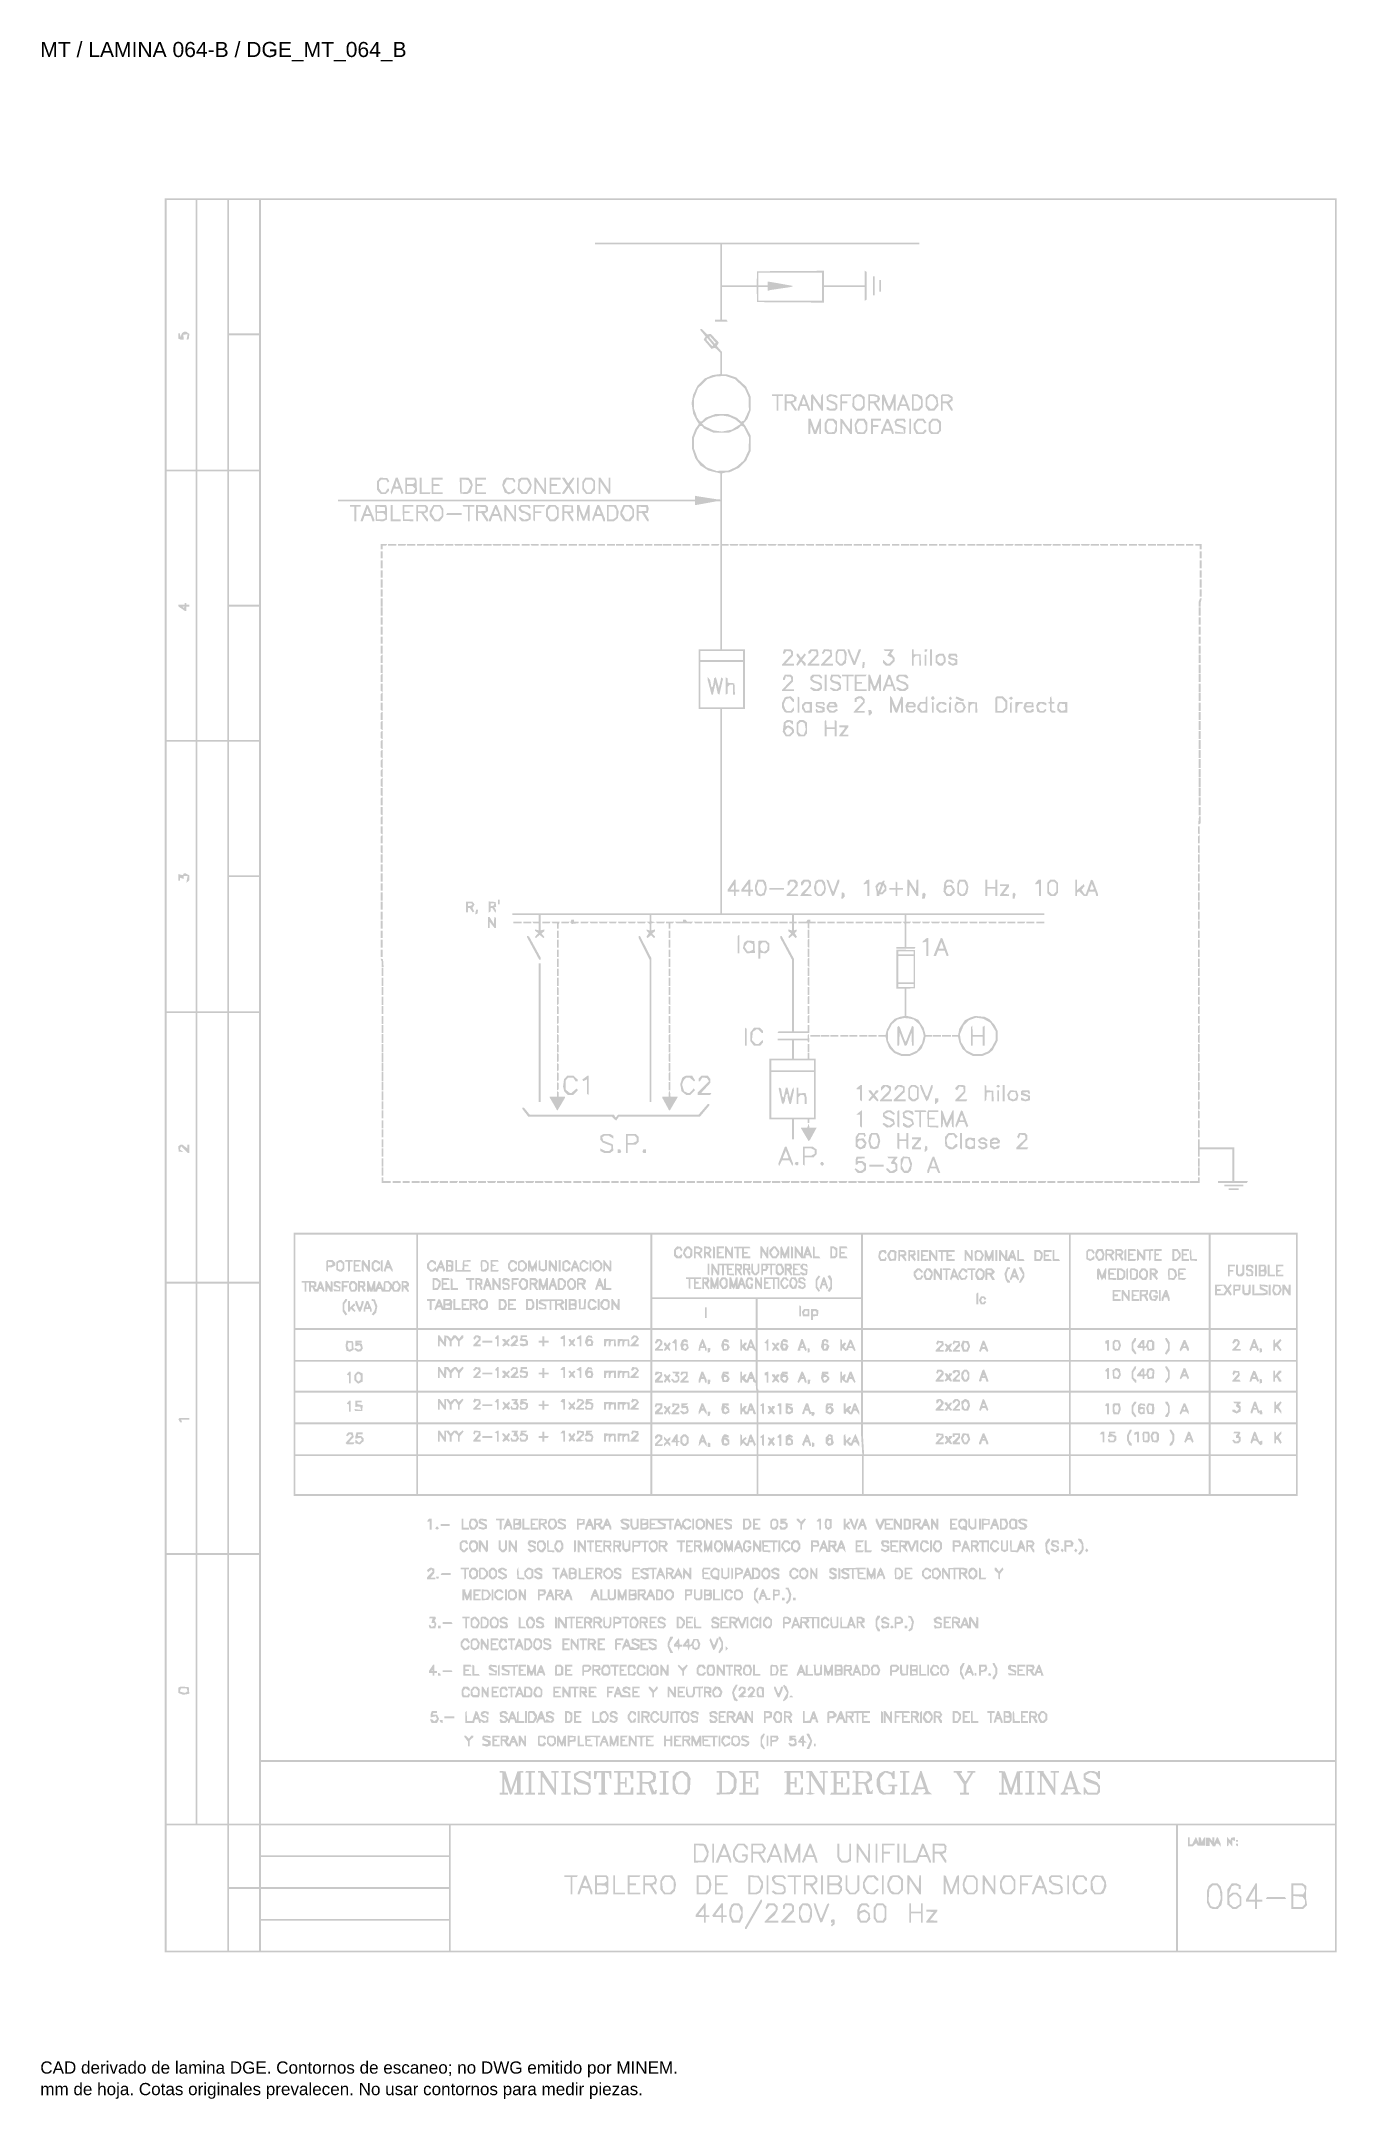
# Model space of a CAD drawing. Header units: millimetres. Extents: x 12 to 193, y 4 to 291.
import ezdxf

# ---------------------------------------------------------------- set-up
doc = ezdxf.new("R2010")
doc.units = ezdxf.units.MM
doc.layers.add('DGE_DATOS', color=7, linetype='Continuous', lineweight=0)
doc.layers.add('DGE_RELLENO', color=7, linetype='Continuous', lineweight=0)
doc.styles.add('DGE_ARIAL', font='arial.ttf')

msp = doc.modelspace()

# ---------------------------------------------------------------- texts
at = {"layer": 'DGE_DATOS', "style": 'DGE_ARIAL'}
for s, height, p in [('MT / LAMINA 064-B / DGE_MT_064_B', 2.1, (12, 289.0389)), ('CAD derivado de lamina DGE. Contornos de escaneo; no DWG emitido por MINEM.', 1.7, (12, 8)), ('mm de hoja. Cotas originales prevalecen. No usar contornos para medir piezas.', 1.7, (12, 5))]:
    msp.add_text(s, height=height, dxfattribs=at).set_placement(p)

# ---------------------------------------------------------------- hatches: boundary and pattern name
at = {"layer": 'DGE_RELLENO'}
h = msp.add_hatch(color=7, dxfattribs=at)
h.paths.add_polyline_path([(29.3265, 147.1266), (29.3265, 24.8892), (110.9676, 24.8892), (192.6086, 24.8892), (192.6086, 147.1266), (192.6086, 269.3641), (110.9676, 269.3641), (29.3265, 269.3641)], flags=0)
h.paths.add_polyline_path([(33.6268, 250.3297), (33.6268, 231.5483), (31.6031, 231.5483), (29.5795, 231.5483), (29.5795, 250.3297), (29.5795, 269.1111), (31.6031, 269.1111), (33.6268, 269.1111)], flags=0)
h.paths.add_polyline_path([(38.0535, 250.3297), (38.0535, 231.5483), (35.9666, 231.5483), (33.8797, 231.5483), (33.8797, 250.3297), (33.8797, 269.1111), (35.9666, 269.1111), (38.0535, 269.1111)], flags=0)
h.paths.add_polyline_path([(42.4802, 259.8153), (42.4802, 250.5194), (40.3933, 250.5194), (38.3064, 250.5194), (38.3064, 259.8153), (38.3064, 269.1111), (40.3933, 269.1111), (42.4802, 269.1111)], flags=0)
h.paths.add_polyline_path([(192.3556, 160.4065), (192.3556, 51.7018), (117.5444, 51.7018), (42.7331, 51.7018), (42.7331, 160.4065), (42.7331, 269.1111), (117.5444, 269.1111), (192.3556, 269.1111)], flags=0)
h.paths.add_polyline_path([(42.4802, 240.9074), (42.4802, 231.5483), (40.3933, 231.5483), (38.3064, 231.5483), (38.3064, 240.9074), (38.3064, 250.2665), (40.3933, 250.2665), (42.4802, 250.2665)], flags=0)
h.paths.add_polyline_path([(33.6268, 212.5771), (33.6268, 193.8589), (31.6031, 193.8589), (29.5795, 193.8589), (29.5795, 212.5771), (29.5795, 231.2953), (31.6031, 231.2953), (33.6268, 231.2953)], flags=0)
h.paths.add_polyline_path([(38.0535, 212.5771), (38.0535, 193.8589), (35.9666, 193.8589), (33.8797, 193.8589), (33.8797, 212.5771), (33.8797, 231.2953), (35.9666, 231.2953), (38.0535, 231.2953)], flags=0)
h.paths.add_polyline_path([(42.4802, 221.9995), (42.4802, 212.7036), (40.3933, 212.7036), (38.3064, 212.7036), (38.3064, 221.9995), (38.3064, 231.2953), (40.3933, 231.2953), (42.4802, 231.2953)], flags=0)
h.paths.add_polyline_path([(42.4802, 203.1548), (42.4802, 193.8589), (40.3933, 193.8589), (38.3064, 193.8589), (38.3064, 203.1548), (38.3064, 212.4506), (40.3933, 212.4506), (42.4802, 212.4506)], flags=0)
h.paths.add_polyline_path([(33.6268, 174.8245), (33.6268, 156.0431), (31.6031, 156.0431), (29.5795, 156.0431), (29.5795, 174.8245), (29.5795, 193.606), (31.6031, 193.606), (33.6268, 193.606)], flags=0)
h.paths.add_polyline_path([(38.0535, 174.8245), (38.0535, 156.0431), (35.9666, 156.0431), (33.8797, 156.0431), (33.8797, 174.8245), (33.8797, 193.606), (35.9666, 193.606), (38.0535, 193.606)], flags=0)
h.paths.add_polyline_path([(42.4802, 184.3101), (42.4802, 175.0142), (40.3933, 175.0142), (38.3064, 175.0142), (38.3064, 184.3101), (38.3064, 193.606), (40.3933, 193.606), (42.4802, 193.606)], flags=0)
h.paths.add_polyline_path([(42.4802, 165.4022), (42.4802, 156.0431), (40.3933, 156.0431), (38.3064, 156.0431), (38.3064, 165.4022), (38.3064, 174.7613), (40.3933, 174.7613), (42.4802, 174.7613)], flags=0)
h.paths.add_polyline_path([(33.6268, 137.0719), (33.6268, 118.3537), (31.6031, 118.3537), (29.5795, 118.3537), (29.5795, 137.0719), (29.5795, 155.7901), (31.6031, 155.7901), (33.6268, 155.7901)], flags=0)
h.paths.add_polyline_path([(38.0535, 137.0719), (38.0535, 118.3537), (35.9666, 118.3537), (33.8797, 118.3537), (33.8797, 137.0719), (33.8797, 155.7901), (35.9666, 155.7901), (38.0535, 155.7901)], flags=0)
h.paths.add_polyline_path([(42.4802, 137.0719), (42.4802, 118.3537), (40.3933, 118.3537), (38.3064, 118.3537), (38.3064, 137.0719), (38.3064, 155.7901), (40.3933, 155.7901), (42.4802, 155.7901)], flags=0)
h.paths.add_polyline_path([(33.6268, 99.3194), (33.6268, 80.5379), (31.6031, 80.5379), (29.5795, 80.5379), (29.5795, 99.3194), (29.5795, 118.1008), (31.6031, 118.1008), (33.6268, 118.1008)], flags=0)
h.paths.add_polyline_path([(38.0535, 99.3194), (38.0535, 80.5379), (35.9666, 80.5379), (33.8797, 80.5379), (33.8797, 99.3194), (33.8797, 118.1008), (35.9666, 118.1008), (38.0535, 118.1008)], flags=0)
h.paths.add_polyline_path([(42.4802, 99.3194), (42.4802, 80.5379), (40.3933, 80.5379), (38.3064, 80.5379), (38.3064, 99.3194), (38.3064, 118.1008), (40.3933, 118.1008), (42.4802, 118.1008)], flags=0)
h.paths.add_polyline_path([(33.6268, 61.5668), (33.6268, 42.8486), (31.6031, 42.8486), (29.5795, 42.8486), (29.5795, 61.5668), (29.5795, 80.285), (31.6031, 80.285), (33.6268, 80.285)], flags=0)
h.paths.add_polyline_path([(38.0535, 61.5668), (38.0535, 42.8486), (35.9666, 42.8486), (33.8797, 42.8486), (33.8797, 61.5668), (33.8797, 80.285), (35.9666, 80.285), (38.0535, 80.285)], flags=0)
h.paths.add_polyline_path([(42.4802, 61.5668), (42.4802, 42.8486), (40.3933, 42.8486), (38.3064, 42.8486), (38.3064, 61.5668), (38.3064, 80.285), (40.3933, 80.285), (42.4802, 80.285)], flags=0)
h.paths.add_polyline_path([(192.3556, 47.1487), (192.3556, 42.8486), (117.5444, 42.8486), (42.7331, 42.8486), (42.7331, 47.1487), (42.7331, 51.4488), (117.5444, 51.4488), (192.3556, 51.4488)], flags=0)
h.paths.add_polyline_path([(38.0535, 33.8689), (38.0535, 25.1422), (33.8165, 25.1422), (29.5795, 25.1422), (29.5795, 33.8689), (29.5795, 42.5956), (33.8165, 42.5956), (38.0535, 42.5956)], flags=0)
h.paths.add_polyline_path([(42.4802, 38.2955), (42.4802, 33.9954), (40.3933, 33.9954), (38.3064, 33.9954), (38.3064, 38.2955), (38.3064, 42.5956), (40.3933, 42.5956), (42.4802, 42.5956)], flags=0)
h.paths.add_polyline_path([(68.9139, 40.5088), (68.9139, 38.422), (55.8235, 38.422), (42.7331, 38.422), (42.7331, 40.5088), (42.7331, 42.5956), (55.8235, 42.5956), (68.9139, 42.5956)], flags=0)
h.paths.add_polyline_path([(170.2221, 33.8689), (170.2221, 25.1422), (119.6945, 25.1422), (69.1669, 25.1422), (69.1669, 33.8689), (69.1669, 42.5956), (119.6945, 42.5956), (170.2221, 42.5956)], flags=0)
h.paths.add_polyline_path([(192.3556, 33.8689), (192.3556, 25.1422), (181.4153, 25.1422), (170.4751, 25.1422), (170.4751, 33.8689), (170.4751, 42.5956), (181.4153, 42.5956), (192.3556, 42.5956)], flags=0)
h.paths.add_polyline_path([(68.9139, 36.0822), (68.9139, 33.9954), (55.8235, 33.9954), (42.7331, 33.9954), (42.7331, 36.0822), (42.7331, 38.169), (55.8235, 38.169), (68.9139, 38.169)], flags=0)
h.paths.add_polyline_path([(42.4802, 29.4423), (42.4802, 25.1422), (40.3933, 25.1422), (38.3064, 25.1422), (38.3064, 29.4423), (38.3064, 33.7424), (40.3933, 33.7424), (42.4802, 33.7424)], flags=0)
h.paths.add_polyline_path([(68.9139, 31.6556), (68.9139, 29.5688), (55.8235, 29.5688), (42.7331, 29.5688), (42.7331, 31.6556), (42.7331, 33.7424), (55.8235, 33.7424), (68.9139, 33.7424)], flags=0)
h.paths.add_polyline_path([(68.9139, 27.229), (68.9139, 25.1422), (55.8235, 25.1422), (42.7331, 25.1422), (42.7331, 27.229), (42.7331, 29.3158), (55.8235, 29.3158), (68.9139, 29.3158)], flags=0)
h.paths.add_polyline_path([(31.894, 250.672), (31.7422, 250.5755), (31.6174, 250.2629), (31.4927, 249.9503), (31.4847, 250.2348), (31.4767, 250.5194), (31.3502, 250.5194), (31.2237, 250.5194), (31.2237, 250.1535), (31.2237, 249.7876), (31.4238, 249.7109), (31.6238, 249.6341), (31.808, 249.6341), (31.9921, 249.6341), (31.9557, 249.9819), (31.9193, 250.3297), (32.2219, 250.3725), (32.5246, 250.4153), (32.4444, 250.0145), (32.3643, 249.6138), (32.5212, 249.6653), (32.6782, 249.7168), (32.7207, 250.0803), (32.7631, 250.4437), (32.5384, 250.608), (32.3136, 250.7724), (32.1797, 250.7704), (32.0458, 250.7685)], flags=0)
h.paths.add_polyline_path([(89.2767, 263.0404), (89.2767, 262.9139), (98.0036, 262.9139), (106.7306, 262.9139), (106.7306, 257.6652), (106.7306, 252.4165), (106.3511, 252.4165), (105.9717, 252.4165), (105.9717, 252.2901), (105.9717, 252.1636), (106.8645, 252.1636), (107.7573, 252.1636), (107.6792, 252.2901), (107.601, 252.4165), (107.2923, 252.4165), (106.9835, 252.4165), (106.9835, 254.6931), (106.9835, 256.9696), (109.3815, 256.9696), (111.7794, 256.9696), (111.8162, 255.9262), (111.8529, 254.8828), (116.5009, 254.8496), (121.149, 254.8164), (121.149, 255.893), (121.149, 256.9696), (123.9947, 256.9696), (126.8404, 256.9696), (126.8404, 256.0136), (126.8404, 255.0576), (126.9669, 255.1357), (127.0934, 255.2139), (127.0934, 257.1593), (127.0934, 259.1047), (126.9669, 259.1829), (126.8404, 259.2611), (126.8404, 258.2418), (126.8404, 257.2225), (123.9947, 257.2225), (121.149, 257.2225), (121.149, 258.2359), (121.149, 259.2493), (116.5009, 259.2161), (111.8529, 259.1829), (111.816, 258.2027), (111.779, 257.2225), (109.3813, 257.2225), (106.9835, 257.2225), (106.9835, 260.0682), (106.9835, 262.9139), (120.7063, 262.9139), (134.4291, 262.9139), (134.4291, 263.0404), (134.4291, 263.1668), (111.8529, 263.1668), (89.2767, 263.1668)], flags=0)
h.paths.add_polyline_path([(120.896, 257.0328), (120.896, 255.0725), (116.4693, 255.0725), (112.0426, 255.0725), (112.0426, 256.021), (112.0426, 256.9696), (112.675, 256.9696), (113.3074, 256.9696), (113.3074, 256.7081), (113.3074, 256.4467), (113.5287, 256.5111), (113.7501, 256.5755), (115.1413, 256.7802), (116.5326, 256.9849), (116.7223, 257.0558), (116.912, 257.1268), (115.584, 257.3641), (114.256, 257.6015), (113.7817, 257.6811), (113.3074, 257.7608), (113.3074, 257.4917), (113.3074, 257.2225), (112.675, 257.2225), (112.0426, 257.2225), (112.0426, 258.1079), (112.0426, 258.9932), (116.4693, 258.9932), (120.896, 258.9932)], flags=0)
h.paths.add_polyline_path([(127.9787, 257.1593), (127.9787, 255.8313), (128.1052, 255.8313), (128.2317, 255.8313), (128.2317, 257.1593), (128.2317, 258.4873), (128.1052, 258.4873), (127.9787, 258.4873)], flags=0)
h.paths.add_polyline_path([(128.8641, 257.1593), (128.8641, 256.3372), (128.9906, 256.3372), (129.117, 256.3372), (129.117, 257.1593), (129.117, 257.9814), (128.9906, 257.9814), (128.8641, 257.9814)], flags=0)
h.paths.add_polyline_path([(103.9515, 251.0569), (103.9549, 250.9621), (104.3164, 250.5261), (104.6779, 250.0901), (104.5435, 249.8748), (104.4091, 249.6596), (104.9524, 249.0107), (105.4957, 248.3618), (105.7456, 248.4411), (105.9954, 248.5204), (106.363, 248.1683), (106.7306, 247.8161), (106.7306, 246.3393), (106.7306, 244.8624), (106.1851, 244.7877), (105.6397, 244.7129), (105.0785, 244.4669), (104.5172, 244.2208), (104.0472, 243.7553), (103.5772, 243.2898), (103.2582, 242.6361), (102.9391, 241.9824), (102.8291, 241.3898), (102.719, 240.7973), (102.8317, 240.0791), (102.9443, 239.3608), (103.1693, 238.901), (103.3942, 238.4411), (103.5649, 238.1729), (103.7356, 237.9046), (103.4834, 237.5405), (103.2311, 237.1764), (103.0108, 236.6123), (102.7905, 236.0482), (102.786, 235.2646), (102.7815, 234.4811), (103.0036, 233.8051), (103.2256, 233.1292), (103.5863, 232.6233), (103.9469, 232.1174), (104.4995, 231.7688), (105.0522, 231.4202), (105.8914, 231.2131), (106.7306, 231.006), (106.7306, 229.1903), (106.7306, 227.3746), (106.5725, 227.3751), (106.4144, 227.3756), (105.2128, 227.5636), (104.0113, 227.7516), (103.6003, 227.8218), (103.1892, 227.892), (103.1892, 227.6333), (103.1892, 227.3746), (78.3364, 227.3746), (53.4837, 227.3746), (53.4837, 227.2481), (53.4837, 227.1217), (78.3364, 227.1217), (103.1892, 227.1217), (103.1892, 226.8687), (103.1892, 226.6158), (103.2943, 226.6158), (103.3993, 226.6158), (104.7804, 226.8668), (106.1614, 227.1178), (106.446, 227.1197), (106.7306, 227.1217), (106.7306, 216.814), (106.7306, 206.5063), (105.2128, 206.5063), (103.6951, 206.5063), (103.6951, 202.3327), (103.6951, 198.159), (105.2128, 198.159), (106.7306, 198.159), (106.7306, 183.9307), (106.7306, 169.7023), (92.2489, 169.7023), (77.7673, 169.7023), (77.7673, 169.5758), (77.7673, 169.4494), (79.6012, 169.4494), (81.4351, 169.4494), (81.4351, 169.0067), (81.4351, 168.564), (80.985, 168.564), (80.5349, 168.564), (80.613, 168.4376), (80.6912, 168.3111), (81.0632, 168.3111), (81.4351, 168.3111), (81.4351, 167.817), (81.4351, 167.323), (81.1822, 167.3891), (80.9292, 167.4553), (80.9292, 167.3596), (80.9292, 167.264), (81.1489, 167.1033), (81.3685, 166.9427), (81.1286, 166.6776), (80.8886, 166.4124), (80.9714, 166.3297), (81.0542, 166.2469), (81.3079, 166.4765), (81.5616, 166.7061), (81.8153, 166.4765), (82.0691, 166.2469), (82.1518, 166.3297), (82.2346, 166.4124), (82.0214, 166.648), (81.8082, 166.8836), (82.0011, 167.0437), (82.194, 167.2038), (82.194, 167.3295), (82.194, 167.4553), (81.941, 167.3891), (81.6881, 167.323), (81.6881, 168.3862), (81.6881, 169.4494), (89.2767, 169.4494), (96.8654, 169.4494), (96.8654, 169.0067), (96.8654, 168.564), (96.644, 168.56), (96.4227, 168.556), (96.644, 168.388), (96.8654, 168.22), (96.8654, 167.7636), (96.8654, 167.3072), (96.6756, 167.38), (96.4859, 167.4528), (96.4859, 167.3381), (96.4859, 167.2234), (96.6228, 167.0866), (96.7596, 166.9497), (96.596, 166.6876), (96.4323, 166.4255), (96.5216, 166.3362), (96.6108, 166.2469), (96.8401, 166.4543), (97.0693, 166.6618), (97.2805, 166.4505), (97.4917, 166.2393), (97.5783, 166.3259), (97.6648, 166.4124), (97.4516, 166.648), (97.2384, 166.8836), (97.4313, 167.0437), (97.6242, 167.2038), (97.6242, 167.3295), (97.6242, 167.4553), (97.3713, 167.3891), (97.1183, 167.323), (97.1183, 167.8023), (97.1183, 168.2816), (97.4029, 168.3756), (97.6875, 168.4697), (97.4029, 168.5257), (97.1183, 168.5816), (97.1183, 169.0155), (97.1183, 169.4494), (106.9203, 169.4494), (116.7223, 169.4494), (116.7223, 169.0067), (116.7223, 168.564), (116.5326, 168.564), (116.3428, 168.564), (116.3428, 168.4376), (116.3428, 168.3111), (116.5326, 168.3111), (116.7223, 168.3111), (116.7223, 167.817), (116.7223, 167.323), (116.4693, 167.3891), (116.2164, 167.4553), (116.2164, 167.3295), (116.2164, 167.2038), (116.4093, 167.0437), (116.6022, 166.8836), (116.389, 166.648), (116.1758, 166.4124), (116.2585, 166.3297), (116.3413, 166.2469), (116.5705, 166.4543), (116.7997, 166.6618), (117.0109, 166.4505), (117.2222, 166.2393), (117.3152, 166.3324), (117.4083, 166.4255), (117.2446, 166.6876), (117.0809, 166.9497), (117.2178, 167.0866), (117.3547, 167.2234), (117.3547, 167.3381), (117.3547, 167.4528), (117.1649, 167.38), (116.9752, 167.3072), (116.9752, 167.8092), (116.9752, 168.3111), (117.1649, 168.3111), (117.3547, 168.3111), (117.3547, 168.4376), (117.3547, 168.564), (117.1649, 168.564), (116.9752, 168.564), (116.9752, 169.0067), (116.9752, 169.4494), (124.6903, 169.4494), (132.4054, 169.4494), (132.4054, 169.0067), (132.4054, 168.564), (132.2537, 168.564), (132.1019, 168.564), (132.2537, 168.4123), (132.4054, 168.2605), (132.4054, 166.6416), (132.4054, 165.0228), (131.8363, 165.0228), (131.2671, 165.0228), (131.2671, 164.8963), (131.2671, 164.7698), (132.5245, 164.7698), (133.7818, 164.7698), (133.8599, 164.8963), (133.9381, 165.0228), (133.2982, 165.0228), (132.6584, 165.0228), (132.6584, 166.6669), (132.6584, 168.3111), (132.9039, 168.3111), (133.1494, 168.3111), (133.2275, 168.4376), (133.3057, 168.564), (132.982, 168.564), (132.6584, 168.564), (132.6584, 169.0067), (132.6584, 169.4494), (142.2707, 169.4494), (151.8829, 169.4494), (151.8829, 169.5758), (151.8829, 169.7023), (129.4332, 169.7023), (106.9835, 169.7023), (106.9835, 183.9307), (106.9835, 198.159), (108.5645, 198.159), (110.1455, 198.159), (110.1455, 202.3327), (110.1455, 206.5063), (108.5645, 206.5063), (106.9835, 206.5063), (106.9835, 213.7154), (106.9835, 220.9244), (107.4262, 220.9244), (107.8689, 220.9244), (107.8689, 221.0509), (107.8689, 221.1774), (107.4262, 221.1774), (106.9835, 221.1774), (106.9835, 226.0951), (106.9835, 231.0129), (107.2681, 231.0891), (107.5527, 231.1654), (107.7818, 231.1671), (108.011, 231.1688), (108.6762, 231.4835), (109.3414, 231.7982), (109.824, 232.274), (110.3066, 232.7498), (110.6311, 233.4454), (110.9555, 234.141), (110.953, 235.216), (110.9506, 236.291), (110.6101, 236.9234), (110.2697, 237.5558), (110.1169, 237.7714), (109.9642, 237.9871), (110.2276, 238.2773), (110.4911, 238.5676), (110.7293, 239.2), (110.9676, 239.8323), (110.9571, 240.7809), (110.9466, 241.7294), (110.6301, 242.4251), (110.3137, 243.1207), (109.6139, 243.76), (108.9142, 244.3994), (108.2505, 244.6137), (107.5869, 244.8281), (107.2852, 244.8281), (106.9835, 244.8281), (106.9784, 246.3774), (106.9732, 247.9267), (106.6079, 248.3538), (106.2426, 248.7809), (106.3848, 249.0085), (106.5269, 249.2362), (105.9647, 249.8462), (105.4026, 250.4562), (105.1425, 250.4236), (104.8825, 250.3911), (104.5181, 250.7714), (104.1537, 251.1518), (104.0509, 251.1518), (103.9481, 251.1518)], flags=0)
h.paths.add_polyline_path([(106.0323, 249.1467), (105.9665, 249.0808), (105.5948, 249.5155), (105.2231, 249.9503), (105.2233, 250.0768), (105.2234, 250.2032), (105.6608, 249.7079), (106.0982, 249.2125)], flags=0)
h.paths.add_polyline_path([(105.3309, 249.3728), (105.7441, 248.8585), (105.6772, 248.7916), (105.6103, 248.7246), (105.2256, 249.1477), (104.8408, 249.5709), (104.8371, 249.7289), (104.8334, 249.887), (104.8755, 249.887), (104.9176, 249.887)], flags=0)
h.paths.add_polyline_path([(108.1118, 244.3647), (108.7633, 244.1543), (109.4541, 243.4906), (110.1448, 242.8269), (110.4134, 242.215), (110.6821, 241.603), (110.693, 240.7177), (110.704, 239.8323), (110.3678, 239.1035), (110.0315, 238.3748), (109.8291, 238.2971), (109.6267, 238.2194), (109.3485, 238.4798), (109.0704, 238.7403), (108.438, 239.0135), (107.8056, 239.2867), (106.9203, 239.2871), (106.0349, 239.2876), (105.3249, 239.0198), (104.6149, 238.752), (104.3883, 238.5017), (104.1618, 238.2514), (104.0233, 238.2554), (103.8848, 238.2593), (103.6842, 238.5399), (103.4836, 238.8205), (103.2732, 239.4438), (103.0627, 240.0671), (103.0627, 240.7354), (103.0627, 241.4038), (103.3365, 242.1354), (103.6102, 242.867), (104.26, 243.5013), (104.9098, 244.1357), (105.5356, 244.3433), (106.1614, 244.5509), (106.8109, 244.563), (107.4604, 244.5751)], flags=0)
h.paths.add_polyline_path([(108.3748, 238.725), (108.8174, 238.5259), (109.1932, 238.2138), (109.5689, 237.9018), (108.9561, 237.5132), (108.3432, 237.1245), (107.6483, 236.9802), (106.9534, 236.836), (106.3677, 236.9232), (105.782, 237.0105), (105.1309, 237.3178), (104.4799, 237.6251), (104.3342, 237.8006), (104.1886, 237.9761), (104.6064, 238.2948), (105.0243, 238.6135), (105.4031, 238.7607), (105.782, 238.908), (106.3511, 238.9949), (106.9203, 239.0818), (107.4262, 239.003), (107.9321, 238.9242)], flags=0)
h.paths.add_polyline_path([(104.316, 237.4432), (104.4619, 237.2673), (105.122, 236.9747), (105.782, 236.6821), (106.857, 236.6808), (107.9321, 236.6795), (108.5599, 236.9644), (109.1876, 237.2493), (109.4089, 237.4495), (109.6301, 237.6497), (109.8107, 237.5804), (109.9913, 237.5111), (110.3498, 236.7783), (110.7083, 236.0456), (110.6996, 235.1565), (110.6909, 234.2675), (110.3473, 233.5436), (110.0038, 232.8197), (109.4739, 232.3658), (108.9439, 231.9119), (108.3748, 231.6543), (107.8056, 231.3967), (106.9835, 231.3797), (106.1614, 231.3626), (105.4745, 231.6135), (104.7875, 231.8644), (104.1972, 232.4384), (103.6069, 233.0123), (103.3348, 233.7395), (103.0627, 234.4667), (103.0627, 235.2182), (103.0627, 235.9697), (103.2752, 236.5098), (103.4878, 237.0499), (103.6863, 237.3305), (103.8848, 237.6111), (104.0274, 237.6151), (104.1701, 237.619)], flags=0)
h.paths.add_polyline_path([(109.8925, 205.621), (109.8925, 204.9887), (106.9203, 204.9887), (103.9481, 204.9887), (103.9481, 205.621), (103.9481, 206.2534), (106.9203, 206.2534), (109.8925, 206.2534)], flags=0)
h.paths.add_polyline_path([(109.8925, 201.5738), (109.8925, 198.412), (106.9203, 198.412), (103.9481, 198.412), (103.9481, 201.5738), (103.9481, 204.7357), (106.9203, 204.7357), (109.8925, 204.7357)], flags=0)
h.paths.add_polyline_path([(113.9398, 241.9192), (113.9398, 241.7927), (114.256, 241.7927), (114.5722, 241.7927), (114.5722, 240.7809), (114.5722, 239.7691), (114.6986, 239.7691), (114.8251, 239.7691), (114.8251, 240.7809), (114.8251, 241.7927), (115.1413, 241.7927), (115.4575, 241.7927), (115.4575, 241.9192), (115.4575, 242.0456), (114.6986, 242.0456), (113.9398, 242.0456)], flags=0)
h.paths.add_polyline_path([(115.7105, 240.9074), (115.7105, 239.7691), (115.8369, 239.7691), (115.9634, 239.7691), (115.9634, 240.275), (115.9634, 240.7809), (116.2148, 240.7809), (116.4661, 240.7809), (116.7855, 240.275), (117.1049, 239.7691), (117.2298, 239.7691), (117.3547, 239.7691), (117.3547, 239.8675), (117.3547, 239.9659), (117.0558, 240.402), (116.757, 240.8381), (117.0242, 240.9708), (117.2914, 241.1034), (117.3302, 241.3726), (117.369, 241.6418), (117.0808, 241.8437), (116.7925, 242.0456), (116.2515, 242.0456), (115.7105, 242.0456)], flags=0)
h.paths.add_polyline_path([(116.7752, 241.7159), (116.9752, 241.6391), (116.9752, 241.4145), (116.9752, 241.1898), (116.6906, 241.1136), (116.4061, 241.0373), (116.1847, 241.0356), (115.9634, 241.0338), (115.9634, 241.4133), (115.9634, 241.7927), (116.2693, 241.7927), (116.5751, 241.7927)], flags=0)
h.paths.add_polyline_path([(117.8703, 241.0394), (117.4811, 240.0302), (117.4811, 239.8996), (117.4811, 239.7691), (117.6052, 239.7691), (117.7293, 239.7691), (117.8086, 240.0853), (117.888, 240.4015), (118.3201, 240.4015), (118.7522, 240.4015), (118.8724, 240.0853), (118.9926, 239.7691), (119.1222, 239.7691), (119.2518, 239.7691), (119.2518, 239.8364), (119.2518, 239.9037), (118.8641, 240.9091), (118.4764, 241.9145), (118.3679, 241.9815), (118.2595, 242.0485)], flags=0)
h.paths.add_polyline_path([(118.5505, 240.939), (118.6365, 240.6544), (118.375, 240.6544), (118.1135, 240.6544), (118.1152, 240.7493), (118.117, 240.8441), (118.1954, 241.1371), (118.2739, 241.43), (118.3692, 241.3268), (118.4645, 241.2235)], flags=0)
h.paths.add_polyline_path([(119.4626, 241.9613), (119.3783, 241.877), (119.3783, 240.823), (119.3783, 239.7691), (119.499, 239.7691), (119.6197, 239.7691), (119.6571, 240.6183), (119.6945, 241.4675), (120.2469, 240.6183), (120.7992, 239.7691), (120.9109, 239.7691), (121.0225, 239.7691), (121.0225, 240.9327), (121.0225, 242.0962), (120.9033, 241.9761), (120.784, 241.8559), (120.7452, 241.1713), (120.7063, 240.4868), (120.1607, 241.2662), (119.6151, 242.0456), (119.581, 242.0456), (119.5469, 242.0456)], flags=0)
h.paths.add_polyline_path([(121.7377, 241.8895), (121.5044, 241.7153), (121.548, 241.4191), (121.5916, 241.1229), (121.7814, 241.0217), (121.9711, 240.9205), (122.3505, 240.7541), (122.7299, 240.5878), (122.7299, 240.3365), (122.7299, 240.0853), (122.3667, 240.0438), (122.0035, 240.0023), (121.8671, 240.1386), (121.7308, 240.275), (121.6296, 240.275), (121.5284, 240.275), (121.5284, 240.0988), (121.5284, 239.9226), (121.7285, 239.8459), (121.9285, 239.7691), (122.3356, 239.7691), (122.7426, 239.7691), (122.8944, 239.9209), (123.0461, 240.0726), (123.0461, 240.3439), (123.0461, 240.6152), (122.8248, 240.808), (122.6035, 241.0008), (122.224, 241.1227), (121.8446, 241.2445), (121.8058, 241.4446), (121.767, 241.6446), (122.0104, 241.7219), (122.2539, 241.7991), (122.6043, 241.6659), (122.9547, 241.5327), (123.0236, 241.6015), (123.0925, 241.6704), (122.9635, 241.7994), (122.8346, 241.9283), (122.4028, 241.996), (121.9711, 242.0637)], flags=0)
h.paths.add_polyline_path([(123.5099, 241.9613), (123.4256, 241.877), (123.4256, 240.823), (123.4256, 239.7691), (123.552, 239.7691), (123.6785, 239.7691), (123.6785, 240.275), (123.6785, 240.7809), (124.0579, 240.7809), (124.4374, 240.7809), (124.4374, 240.9074), (124.4374, 241.0338), (124.0579, 241.0338), (123.6785, 241.0338), (123.6785, 241.4133), (123.6785, 241.7927), (124.3109, 241.7927), (124.9433, 241.7927), (124.9433, 241.9192), (124.9433, 242.0456), (124.2687, 242.0456), (123.5942, 242.0456)], flags=0)
h.paths.add_polyline_path([(125.4412, 241.8117), (125.1523, 241.5777), (125.1426, 240.9398), (125.133, 240.3019), (125.3739, 240.0355), (125.6149, 239.7691), (126.0183, 239.7691), (126.4218, 239.7691), (126.6311, 240.0004), (126.8404, 240.2317), (126.8404, 240.9418), (126.8404, 241.6519), (126.5593, 241.8487), (126.2782, 242.0456), (126.0042, 242.0456), (125.7302, 242.0456)], flags=0)
h.paths.add_polyline_path([(126.4907, 241.4911), (126.5836, 241.35), (126.5856, 240.8848), (126.5875, 240.4195), (126.3887, 240.2208), (126.19, 240.022), (125.9616, 240.022), (125.7331, 240.022), (125.5621, 240.2281), (125.3911, 240.4341), (125.4045, 240.9456), (125.4179, 241.457), (125.6483, 241.6254), (125.8786, 241.7939), (126.1382, 241.713), (126.3978, 241.6321)], flags=0)
h.paths.add_polyline_path([(127.3464, 240.9074), (127.3464, 239.7691), (127.4728, 239.7691), (127.5993, 239.7691), (127.5993, 240.275), (127.5993, 240.7809), (127.8355, 240.7809), (128.0716, 240.7809), (128.4064, 240.275), (128.7412, 239.7691), (128.8659, 239.7691), (128.9906, 239.7691), (128.9906, 239.8348), (128.9906, 239.9006), (128.6728, 240.404), (128.355, 240.9074), (128.5418, 240.9074), (128.7287, 240.9074), (128.8592, 241.1511), (128.9896, 241.3949), (128.9096, 241.6035), (128.8296, 241.8121), (128.5224, 241.9288), (128.2152, 242.0456), (127.7808, 242.0456), (127.3464, 242.0456)], flags=0)
h.paths.add_polyline_path([(128.3265, 241.713), (128.6111, 241.6367), (128.6111, 241.4133), (128.6111, 241.1898), (128.3265, 241.1136), (128.042, 241.0373), (127.8206, 241.0356), (127.5993, 241.0338), (127.5993, 241.4133), (127.5993, 241.7927), (127.8206, 241.791), (128.042, 241.7892)], flags=0)
h.paths.add_polyline_path([(129.3244, 241.9579), (129.2435, 241.877), (129.2435, 240.823), (129.2435, 239.7691), (129.37, 239.7691), (129.4965, 239.7691), (129.5048, 240.4963), (129.5131, 241.2235), (129.8371, 240.4963), (130.161, 239.7691), (130.2556, 239.7691), (130.3502, 239.7691), (130.6087, 240.3698), (130.8672, 240.9706), (130.8775, 240.3698), (130.8877, 239.7691), (131.0142, 239.7691), (131.1407, 239.7691), (131.1407, 240.9074), (131.1407, 242.0456), (131.0256, 242.0456), (130.9105, 242.0456), (130.6157, 241.2235), (130.3208, 240.4015), (130.2543, 240.4015), (130.1877, 240.4015), (129.884, 241.166), (129.5803, 241.9306), (129.4928, 241.9847), (129.4053, 242.0388)], flags=0)
h.paths.add_polyline_path([(132.02, 241.7184), (131.8781, 241.35), (131.6359, 240.7177), (131.3937, 240.0853), (131.3937, 239.9272), (131.3936, 239.7691), (131.5064, 239.7691), (131.6192, 239.7691), (131.6985, 240.0853), (131.7779, 240.4015), (132.1978, 240.4015), (132.6178, 240.4015), (132.7619, 240.0853), (132.9059, 239.7691), (133.0351, 239.7691), (133.1643, 239.7691), (133.1643, 239.829), (133.1643, 239.889), (132.7754, 240.8725), (132.3865, 241.8559), (132.2742, 241.9714), (132.1619, 242.0868)], flags=0)
h.paths.add_polyline_path([(132.5274, 240.7493), (132.5319, 240.6544), (132.2223, 240.6544), (131.9127, 240.6544), (132.0508, 241.0506), (132.1889, 241.4467), (132.3559, 241.1454), (132.523, 240.8441)], flags=0)
h.paths.add_polyline_path([(133.4173, 240.9074), (133.4173, 239.7691), (133.9232, 239.7691), (134.4291, 239.7691), (134.682, 240.022), (134.935, 240.275), (134.9333, 240.7493), (134.9315, 241.2235), (134.8593, 241.4927), (134.7871, 241.7618), (134.4756, 241.9037), (134.1642, 242.0456), (133.7907, 242.0456), (133.4173, 242.0456)], flags=0)
h.paths.add_polyline_path([(134.4291, 241.5397), (134.682, 241.2868), (134.682, 240.8857), (134.682, 240.4846), (134.4727, 240.2533), (134.2634, 240.022), (133.9668, 240.022), (133.6702, 240.022), (133.6702, 240.9074), (133.6702, 241.7927), (133.9232, 241.7927), (134.1761, 241.7927)], flags=0)
h.paths.add_polyline_path([(135.5674, 241.7927), (135.3144, 241.5397), (135.3144, 240.9355), (135.3144, 240.3313), (135.5113, 240.0502), (135.7082, 239.7691), (136.1345, 239.7691), (136.5608, 239.7691), (136.8353, 240.1169), (137.1098, 240.4647), (137.0467, 241.0288), (136.9837, 241.593), (136.7042, 241.8193), (136.4247, 242.0456), (136.1225, 242.0456), (135.8203, 242.0456)], flags=0)
h.paths.add_polyline_path([(136.5067, 241.5941), (136.7053, 241.3956), (136.787, 241.0701), (136.8687, 240.7446), (136.6693, 240.4149), (136.47, 240.0853), (136.2622, 240.0426), (136.0545, 239.9999), (135.8109, 240.2203), (135.5674, 240.4407), (135.5674, 240.8854), (135.5674, 241.3301), (135.7767, 241.5614), (135.986, 241.7927), (136.1471, 241.7927), (136.3082, 241.7927)], flags=0)
h.paths.add_polyline_path([(137.5488, 241.9613), (137.4645, 241.877), (137.4645, 240.823), (137.4645, 239.7691), (137.591, 239.7691), (137.7175, 239.7691), (137.7175, 240.275), (137.7175, 240.7809), (137.9686, 240.7809), (138.2198, 240.7809), (138.5546, 240.275), (138.8894, 239.7691), (138.9991, 239.7691), (139.1087, 239.7691), (139.1083, 239.8639), (139.1078, 239.9588), (138.8482, 240.3846), (138.5886, 240.8104), (138.8487, 240.9925), (139.1087, 241.1747), (139.1087, 241.4133), (139.1087, 241.6519), (138.8276, 241.8487), (138.5465, 242.0456), (138.0898, 242.0456), (137.6332, 242.0456)], flags=0)
h.paths.add_polyline_path([(138.6735, 241.603), (138.919, 241.4133), (138.6735, 241.2235), (138.428, 241.0338), (138.0727, 241.0338), (137.7175, 241.0338), (137.7175, 241.4133), (137.7175, 241.7927), (138.0727, 241.7927), (138.428, 241.7927)], flags=0)
h.paths.add_polyline_path([(118.9989, 237.5558), (118.9989, 236.4808), (119.1187, 236.4808), (119.2386, 236.4808), (119.2768, 237.1448), (119.3151, 237.8087), (119.5466, 237.1448), (119.778, 236.4808), (119.9315, 236.4808), (120.0849, 236.4808), (120.2914, 237.0183), (120.498, 237.5558), (120.5073, 237.0183), (120.5166, 236.4808), (120.6431, 236.4808), (120.7695, 236.4808), (120.7695, 237.5558), (120.7695, 238.6308), (120.6737, 238.6308), (120.5779, 238.6308), (120.2511, 237.7847), (119.9243, 236.9385), (119.6208, 237.7847), (119.3173, 238.6308), (119.1581, 238.6308), (118.9989, 238.6308)], flags=0)
h.paths.add_polyline_path([(121.4723, 238.3497), (121.2754, 238.0686), (121.2754, 237.4734), (121.2754, 236.8783), (121.4742, 236.6795), (121.6729, 236.4808), (122.1543, 236.4808), (122.6357, 236.4808), (122.8093, 236.6899), (122.9829, 236.8991), (122.9829, 237.5854), (122.9829, 238.2718), (122.7374, 238.4513), (122.4919, 238.6308), (122.0805, 238.6308), (121.6692, 238.6308)], flags=0)
h.paths.add_polyline_path([(122.6207, 238.0531), (122.8336, 237.7283), (122.7185, 237.2626), (122.6035, 236.7969), (122.2303, 236.7545), (121.8571, 236.712), (121.6927, 236.9367), (121.5284, 237.1615), (121.5284, 237.525), (121.5284, 237.8886), (121.6593, 238.1332), (121.7903, 238.3779), (122.0991, 238.3779), (122.4079, 238.3779)], flags=0)
h.paths.add_polyline_path([(123.4256, 237.5663), (123.4256, 236.4808), (123.546, 236.4808), (123.6664, 236.4808), (123.7041, 237.2599), (123.7418, 238.0391), (124.2874, 237.2599), (124.833, 236.4808), (124.9514, 236.4808), (125.0698, 236.4808), (125.0698, 237.5558), (125.0698, 238.6308), (124.9493, 238.6308), (124.8289, 238.6308), (124.7912, 237.8587), (124.7536, 237.0865), (124.2477, 237.8185), (123.7418, 238.5504), (123.5837, 238.6012), (123.4256, 238.6519)], flags=0)
h.paths.add_polyline_path([(125.6283, 238.2308), (125.4214, 237.8308), (125.4872, 237.3405), (125.5529, 236.8503), (125.7063, 236.6655), (125.8596, 236.4808), (126.3428, 236.4808), (126.8261, 236.4808), (127.023, 236.7619), (127.2199, 237.0429), (127.2199, 237.5558), (127.2199, 238.0686), (127.023, 238.3497), (126.8261, 238.6308), (126.3306, 238.6308), (125.8351, 238.6308)], flags=0)
h.paths.add_polyline_path([(126.8201, 238.0557), (126.9669, 237.7336), (126.9669, 237.4475), (126.9669, 237.1615), (126.8026, 236.9367), (126.6383, 236.712), (126.2651, 236.7545), (125.8919, 236.7969), (125.7768, 237.2626), (125.6618, 237.7283), (125.8746, 238.0531), (126.0874, 238.3779), (126.3804, 238.3779), (126.6734, 238.3779)], flags=0)
h.paths.add_polyline_path([(127.7258, 237.5558), (127.7258, 236.4808), (127.8523, 236.4808), (127.9787, 236.4808), (127.9787, 236.9867), (127.9787, 237.4926), (128.3582, 237.4926), (128.7376, 237.4926), (128.7376, 237.619), (128.7376, 237.7455), (128.3582, 237.7455), (127.9787, 237.7455), (127.9787, 238.0617), (127.9787, 238.3779), (128.5479, 238.3779), (129.117, 238.3779), (129.117, 238.5043), (129.117, 238.6308), (128.4214, 238.6308), (127.7258, 238.6308)], flags=0)
h.paths.add_polyline_path([(129.5157, 237.6893), (129.117, 236.7395), (129.117, 236.6101), (129.117, 236.4808), (129.235, 236.4808), (129.3529, 236.4808), (129.4332, 236.7337), (129.5135, 236.9867), (130.0024, 236.9867), (130.4912, 236.9867), (130.5715, 236.7337), (130.6518, 236.4808), (130.7698, 236.4808), (130.8877, 236.4808), (130.8798, 236.6389), (130.8718, 236.7969), (130.5299, 237.6724), (130.1879, 238.5479), (130.0512, 238.5935), (129.9144, 238.6391)], flags=0)
h.paths.add_polyline_path([(130.2364, 237.619), (130.3686, 237.2396), (130.0068, 237.2396), (129.6449, 237.2396), (129.7881, 237.619), (129.9314, 237.9985), (130.0177, 237.9985), (130.1041, 237.9985)], flags=0)
h.paths.add_polyline_path([(131.142, 238.4428), (130.9859, 238.2547), (131.0587, 237.9647), (131.1315, 237.6746), (131.6736, 237.4777), (132.2157, 237.2807), (132.2586, 236.9882), (132.3015, 236.6958), (131.649, 236.7731), (130.9964, 236.8504), (131.0474, 236.6972), (131.0985, 236.544), (131.7836, 236.544), (132.4687, 236.544), (132.5063, 236.9906), (132.5439, 237.4373), (131.8931, 237.7122), (131.2423, 237.9872), (131.2961, 238.1509), (131.3499, 238.3146), (131.7695, 238.3556), (132.1892, 238.3966), (132.2904, 238.2328), (132.3917, 238.069), (132.4774, 238.1548), (132.5632, 238.2405), (132.4883, 238.4357), (132.4134, 238.6308), (131.8557, 238.6308), (131.2981, 238.6308)], flags=0)
h.paths.add_polyline_path([(133.0378, 237.5558), (133.0378, 236.4808), (133.1643, 236.4808), (133.2908, 236.4808), (133.2908, 237.5558), (133.2908, 238.6308), (133.1643, 238.6308), (133.0378, 238.6308)], flags=0)
h.paths.add_polyline_path([(133.9323, 238.2976), (133.6702, 237.9643), (133.6702, 237.5957), (133.6702, 237.227), (133.8632, 236.8539), (134.0561, 236.4808), (134.5498, 236.4808), (135.0434, 236.4808), (135.2421, 236.6795), (135.4409, 236.8783), (135.4409, 236.9957), (135.4409, 237.1131), (135.3299, 237.1131), (135.2189, 237.1131), (135.0615, 236.9234), (134.904, 236.7337), (134.6105, 236.7337), (134.3169, 236.7337), (134.1201, 237.0148), (133.9232, 237.2959), (133.9232, 237.5558), (133.9232, 237.8157), (134.1201, 238.0968), (134.3169, 238.3779), (134.6197, 238.3779), (134.9224, 238.3779), (135.0377, 238.1718), (135.1531, 237.9657), (135.2989, 238.0144), (135.4448, 238.063), (135.246, 238.3469), (135.0471, 238.6308), (134.6208, 238.6308), (134.1945, 238.6308)], flags=0)
h.paths.add_polyline_path([(135.998, 238.3644), (135.7571, 238.098), (135.7661, 237.4876), (135.7752, 236.8772), (135.9397, 236.679), (136.1042, 236.4808), (136.5751, 236.4808), (137.0459, 236.4808), (137.2552, 236.712), (137.4645, 236.9433), (137.4645, 237.5778), (137.4645, 238.2122), (137.2332, 238.4215), (137.0019, 238.6308), (136.6204, 238.6308), (136.239, 238.6308)], flags=0)
h.paths.add_polyline_path([(137.0355, 238.1565), (137.2035, 237.9352), (137.2075, 237.4862), (137.2116, 237.0372), (137.0598, 236.8855), (136.908, 236.7337), (136.6487, 236.7356), (136.3895, 236.7376), (136.2155, 236.8478), (136.0416, 236.9579), (136.0284, 237.4618), (136.0152, 237.9658), (136.1862, 238.1718), (136.3572, 238.3779), (136.6123, 238.3779), (136.8675, 238.3779)], flags=0)
h.paths.add_polyline_path([(59.137, 230.1848), (58.9222, 229.9474), (58.9222, 229.3172), (58.9222, 228.687), (59.1801, 228.4103), (59.438, 228.1335), (59.7929, 228.1335), (60.1478, 228.1335), (60.3571, 228.3647), (60.5664, 228.596), (60.5664, 228.7442), (60.5664, 228.8923), (60.4704, 228.8923), (60.3743, 228.8923), (60.2163, 228.6394), (60.0584, 228.3864), (59.8136, 228.3864), (59.5689, 228.3864), (59.372, 228.6675), (59.1752, 228.9486), (59.1752, 229.401), (59.1752, 229.8535), (59.3269, 230.0053), (59.4787, 230.157), (59.8266, 230.157), (60.1744, 230.157), (60.2977, 229.9368), (60.421, 229.7165), (60.5208, 229.8164), (60.6207, 229.9162), (60.4858, 230.1315), (60.3509, 230.3468), (59.8514, 230.3844), (59.3518, 230.4221)], flags=0)
h.paths.add_polyline_path([(61.1529, 229.403), (60.7951, 228.3961), (60.8593, 228.2331), (60.9235, 228.0702), (61.0889, 228.4813), (61.2542, 228.8923), (61.6568, 228.8923), (62.0594, 228.8923), (62.195, 228.5034), (62.3305, 228.1145), (62.4555, 228.1917), (62.5804, 228.2689), (62.2058, 229.2848), (61.8312, 230.3008), (61.8312, 230.3554), (61.8312, 230.41), (61.6709, 230.41), (61.5106, 230.41)], flags=0)
h.paths.add_polyline_path([(61.7471, 229.1657), (61.5584, 229.1229), (61.4989, 229.1824), (61.4394, 229.2419), (61.5308, 229.6046), (61.6221, 229.9673), (61.7789, 229.5879), (61.9357, 229.2085)], flags=0)
h.paths.add_polyline_path([(62.843, 229.2717), (62.843, 228.1335), (63.4663, 228.1335), (64.0897, 228.1335), (64.2821, 228.3258), (64.4744, 228.5182), (64.4382, 229.3164), (64.4019, 230.1146), (64.3106, 230.2623), (64.2193, 230.41), (63.5312, 230.41), (62.843, 230.41)], flags=0)
h.paths.add_polyline_path([(64.1476, 229.9827), (64.2145, 229.8084), (64.0726, 229.6666), (63.9307, 229.5247), (63.5133, 229.5247), (63.0959, 229.5247), (63.0959, 229.8409), (63.0959, 230.157), (63.5883, 230.157), (64.0807, 230.157)], flags=0)
h.paths.add_polyline_path([(64.0352, 229.0732), (64.2337, 228.8747), (64.1031, 228.6306), (63.9724, 228.3864), (63.5342, 228.3864), (63.0959, 228.3864), (63.0959, 228.8291), (63.0959, 229.2717), (63.4663, 229.2717), (63.8367, 229.2717)], flags=0)
h.paths.add_polyline_path([(64.8666, 229.2717), (64.8666, 228.1335), (65.5548, 228.1335), (66.2429, 228.1335), (66.3211, 228.2599), (66.3993, 228.3864), (65.7594, 228.3864), (65.1196, 228.3864), (65.1196, 229.3982), (65.1196, 230.41), (64.9931, 230.41), (64.8666, 230.41)], flags=0)
h.paths.add_polyline_path([(66.5108, 229.2717), (66.5108, 228.1335), (67.2697, 228.1335), (68.0286, 228.1335), (68.0286, 228.2599), (68.0286, 228.3864), (67.3962, 228.3864), (66.7638, 228.3864), (66.7638, 228.8291), (66.7638, 229.2717), (67.2139, 229.2717), (67.6641, 229.2717), (67.5859, 229.3982), (67.5077, 229.5247), (67.1358, 229.5247), (66.7638, 229.5247), (66.7638, 229.8409), (66.7638, 230.157), (67.3962, 230.157), (68.0286, 230.157), (68.0286, 230.2835), (68.0286, 230.41), (67.2697, 230.41), (66.5108, 230.41)], flags=0)
h.paths.add_polyline_path([(70.4583, 229.3033), (70.4949, 228.1967), (70.9638, 228.1578), (71.4327, 228.1188), (71.6866, 228.2547), (71.9404, 228.3905), (72.088, 228.8829), (72.2355, 229.3753), (72.1555, 229.6941), (72.0754, 230.0129), (71.8769, 230.2114), (71.6783, 230.41), (71.0501, 230.41), (70.4218, 230.41)], flags=0)
h.paths.add_polyline_path([(71.8094, 229.7207), (71.9874, 229.3475), (71.7471, 228.8986), (71.5067, 228.4496), (71.0956, 228.41), (70.6846, 228.3704), (70.6846, 229.2713), (70.6846, 230.1723), (71.158, 230.1331), (71.6314, 230.0938)], flags=0)
h.paths.add_polyline_path([(72.5817, 229.2717), (72.5817, 228.1335), (73.3406, 228.1335), (74.0995, 228.1335), (74.0995, 228.2599), (74.0995, 228.3864), (73.4671, 228.3864), (72.8347, 228.3864), (72.8347, 228.8291), (72.8347, 229.2717), (73.2141, 229.2717), (73.5936, 229.2717), (73.5936, 229.3982), (73.5936, 229.5247), (73.2141, 229.5247), (72.8347, 229.5247), (72.8347, 229.8409), (72.8347, 230.157), (73.4671, 230.157), (74.0995, 230.157), (74.0995, 230.2835), (74.0995, 230.41), (73.3406, 230.41), (72.5817, 230.41)], flags=0)
h.paths.add_polyline_path([(76.708, 230.2179), (76.5029, 230.0129), (76.4229, 229.6943), (76.343, 229.3757), (76.5109, 228.867), (76.6788, 228.3583), (76.9752, 228.2233), (77.2716, 228.0882), (77.6012, 228.2057), (77.9308, 228.3232), (78.0659, 228.5384), (78.201, 228.7537), (78.1212, 228.8335), (78.0413, 228.9134), (77.7701, 228.6421), (77.4988, 228.3709), (77.2921, 228.4107), (77.0854, 228.4505), (76.8391, 228.8722), (76.5927, 229.2939), (76.7985, 229.7255), (77.0043, 230.157), (77.3795, 230.157), (77.7547, 230.157), (77.878, 229.9368), (78.0013, 229.7165), (78.1012, 229.8164), (78.201, 229.9162), (78.0661, 230.1315), (77.9313, 230.3468), (77.4222, 230.3849), (76.9131, 230.423)], flags=0)
h.paths.add_polyline_path([(78.7905, 230.2932), (78.6121, 230.1803), (78.5567, 229.5047), (78.5013, 228.8291), (78.7759, 228.4813), (79.0504, 228.1335), (79.4115, 228.1335), (79.7726, 228.1335), (80.0375, 228.4702), (80.3023, 228.8069), (80.3772, 229.105), (80.452, 229.4031), (80.2867, 229.8117), (80.1215, 230.2203), (79.9878, 230.3132), (79.8542, 230.4061), (79.4115, 230.4061), (78.9688, 230.4061)], flags=0)
h.paths.add_polyline_path([(80.0008, 229.7255), (80.2066, 229.2939), (79.9603, 228.8722), (79.714, 228.4505), (79.5073, 228.4107), (79.3006, 228.3709), (79.0398, 228.6316), (78.7791, 228.8923), (78.7791, 229.28), (78.7791, 229.6678), (78.91, 229.9124), (79.041, 230.157), (79.418, 230.157), (79.795, 230.157)], flags=0)
h.paths.add_polyline_path([(80.8028, 229.2717), (80.8028, 228.1335), (80.9235, 228.1335), (81.0441, 228.1335), (81.0815, 228.9826), (81.1189, 229.8318), (81.6713, 228.9826), (82.2237, 228.1335), (82.3353, 228.1335), (82.447, 228.1335), (82.447, 229.2717), (82.447, 230.41), (82.3205, 230.41), (82.194, 230.41), (82.194, 229.5576), (82.194, 228.7053), (81.6222, 229.5576), (81.0504, 230.41), (80.9266, 230.41), (80.8028, 230.41)], flags=0)
h.paths.add_polyline_path([(82.9529, 229.2717), (82.9529, 228.1335), (83.7117, 228.1335), (84.4706, 228.1335), (84.4706, 228.2599), (84.4706, 228.3864), (83.8382, 228.3864), (83.2058, 228.3864), (83.2058, 228.8291), (83.2058, 229.2717), (83.5852, 229.2717), (83.9647, 229.2717), (83.9647, 229.3982), (83.9647, 229.5247), (83.5852, 229.5247), (83.2058, 229.5247), (83.2058, 229.8409), (83.2058, 230.157), (83.8382, 230.157), (84.4706, 230.157), (84.4706, 230.2835), (84.4706, 230.41), (83.7117, 230.41), (82.9529, 230.41)], flags=0)
h.paths.add_polyline_path([(84.7235, 230.344), (84.7235, 230.2781), (85.0505, 229.784), (85.3775, 229.29), (85.0505, 228.8088), (84.7235, 228.3277), (84.7235, 228.2306), (84.7235, 228.1335), (84.8455, 228.1335), (84.9674, 228.1335), (85.2732, 228.5835), (85.5791, 229.0336), (85.8572, 228.5835), (86.1354, 228.1335), (86.2516, 228.1335), (86.3677, 228.1335), (86.3677, 228.2666), (86.3677, 228.3998), (86.0605, 228.852), (85.7532, 229.3041), (86.079, 229.7964), (86.4048, 230.2887), (86.3133, 230.3801), (86.2218, 230.4716), (85.8709, 230.0417), (85.52, 229.6117), (85.2842, 230.0109), (85.0484, 230.41), (84.886, 230.41), (84.7235, 230.41)], flags=0)
h.paths.add_polyline_path([(86.7472, 229.3424), (86.7472, 228.2749), (86.8737, 228.1967), (87.0001, 228.1185), (87.0001, 229.2643), (87.0001, 230.41), (86.8737, 230.41), (86.7472, 230.41)], flags=0)
h.paths.add_polyline_path([(87.7029, 230.1289), (87.506, 229.8478), (87.506, 229.3239), (87.506, 228.7999), (87.7682, 228.4667), (88.0303, 228.1335), (88.3956, 228.1335), (88.761, 228.1335), (89.0188, 228.4103), (89.2767, 228.687), (89.2767, 229.3392), (89.2767, 229.9914), (89.0454, 230.2007), (88.8141, 230.41), (88.357, 230.41), (87.8998, 230.41)], flags=0)
h.paths.add_polyline_path([(88.872, 230.0053), (89.0238, 229.8535), (89.0238, 229.401), (89.0238, 228.9486), (88.8269, 228.6675), (88.63, 228.3864), (88.3914, 228.3864), (88.1528, 228.3864), (87.9559, 228.6675), (87.759, 228.9486), (87.759, 229.3082), (87.759, 229.6678), (87.8899, 229.9124), (88.0209, 230.157), (88.3705, 230.157), (88.7202, 230.157)], flags=0)
h.paths.add_polyline_path([(89.7826, 229.2717), (89.7826, 228.1335), (89.9091, 228.1335), (90.0356, 228.1335), (90.0356, 228.9858), (90.0356, 229.8382), (90.6102, 228.9817), (91.1847, 228.1252), (91.3058, 228.2), (91.4268, 228.2749), (91.4268, 229.3424), (91.4268, 230.41), (91.3004, 230.41), (91.1739, 230.41), (91.1739, 229.5576), (91.1739, 228.7053), (90.6021, 229.5576), (90.0303, 230.41), (89.9064, 230.41), (89.7826, 230.41)], flags=0)
h.paths.add_polyline_path([(55.1279, 226.4893), (55.1279, 226.3628), (55.4441, 226.3628), (55.7603, 226.3628), (55.7603, 225.351), (55.7603, 224.3392), (55.8867, 224.3392), (56.0132, 224.3392), (56.0132, 225.351), (56.0132, 226.3628), (56.3294, 226.3628), (56.6456, 226.3628), (56.6456, 226.4893), (56.6456, 226.6158), (55.8867, 226.6158), (55.1279, 226.6158)], flags=0)
h.paths.add_polyline_path([(57.0435, 225.5704), (56.6456, 224.5162), (56.6456, 224.4277), (56.6456, 224.3392), (56.7787, 224.3392), (56.9117, 224.3392), (57.044, 224.7186), (57.1763, 225.0981), (57.5942, 225.0981), (58.0121, 225.0981), (58.1444, 224.7186), (58.2767, 224.3392), (58.4097, 224.3392), (58.5428, 224.3392), (58.5428, 224.4535), (58.5428, 224.5678), (58.1225, 225.5527), (57.7021, 226.5376), (57.5718, 226.5811), (57.4414, 226.6245)], flags=0)
h.paths.add_polyline_path([(57.8054, 225.5723), (57.9193, 225.351), (57.6052, 225.351), (57.2912, 225.351), (57.4333, 225.7587), (57.5754, 226.1663), (57.6335, 225.98), (57.6916, 225.7937)], flags=0)
h.paths.add_polyline_path([(58.6959, 225.5091), (58.7325, 224.4025), (59.2652, 224.3638), (59.7979, 224.3252), (60.0538, 224.4621), (60.3098, 224.5991), (60.2986, 225.3861), (60.2874, 226.1731), (60.2287, 226.3944), (60.1699, 226.6158), (59.4147, 226.6158), (58.6594, 226.6158)], flags=0)
h.paths.add_polyline_path([(59.9973, 226.0466), (59.9973, 225.7937), (59.4597, 225.7548), (58.9222, 225.7159), (58.9222, 226.0466), (58.9222, 226.3774), (59.4597, 226.3385), (59.9973, 226.2996)], flags=0)
h.paths.add_polyline_path([(59.9087, 225.3257), (60.0605, 225.174), (60.0605, 224.9598), (60.0605, 224.7457), (59.8604, 224.6689), (59.6604, 224.5922), (59.2913, 224.5922), (58.9222, 224.5922), (58.9222, 225.0348), (58.9222, 225.4775), (59.3396, 225.4775), (59.757, 225.4775)], flags=0)
h.paths.add_polyline_path([(60.8194, 225.4775), (60.8194, 224.3392), (61.515, 224.3392), (62.2106, 224.3392), (62.2106, 224.4657), (62.2106, 224.5922), (61.6415, 224.5922), (61.0723, 224.5922), (61.0723, 225.604), (61.0723, 226.6158), (60.9458, 226.6158), (60.8194, 226.6158)], flags=0)
h.paths.add_polyline_path([(62.4903, 225.5091), (62.5268, 224.4025), (63.254, 224.3645), (63.9813, 224.3266), (63.9813, 224.4594), (63.9813, 224.5922), (63.3489, 224.5922), (62.7165, 224.5922), (62.7165, 225.0348), (62.7165, 225.4775), (63.0959, 225.4775), (63.4754, 225.4775), (63.4754, 225.604), (63.4754, 225.7304), (63.0959, 225.7304), (62.7165, 225.7304), (62.7165, 226.0466), (62.7165, 226.3628), (63.3489, 226.3628), (63.9813, 226.3628), (63.9813, 226.4893), (63.9813, 226.6158), (63.2175, 226.6158), (62.4537, 226.6158)], flags=0)
h.paths.add_polyline_path([(64.3607, 225.4775), (64.3607, 224.3392), (64.4872, 224.3392), (64.6137, 224.3392), (64.6137, 224.9084), (64.6137, 225.4775), (64.835, 225.4747), (65.0563, 225.4719), (65.4358, 224.9059), (65.8152, 224.3398), (65.9101, 224.3395), (66.0049, 224.3392), (66.0043, 224.4973), (66.0037, 224.6554), (65.7033, 225.0308), (65.403, 225.4061), (65.6723, 225.5398), (65.9417, 225.6735), (65.983, 225.9619), (66.0243, 226.2503), (65.8727, 226.433), (65.721, 226.6158), (65.0409, 226.6158), (64.3607, 226.6158)], flags=0)
h.paths.add_polyline_path([(65.6596, 226.2047), (65.7147, 226.0466), (65.6566, 225.8885), (65.5984, 225.7304), (65.1061, 225.7304), (64.6137, 225.7304), (64.6137, 226.0466), (64.6137, 226.3628), (65.109, 226.3628), (65.6044, 226.3628)], flags=0)
h.paths.add_polyline_path([(66.5094, 226.2047), (66.2588, 225.7937), (66.2583, 225.4556), (66.2579, 225.1175), (66.5853, 224.7284), (66.9127, 224.3392), (67.2718, 224.3392), (67.6308, 224.3392), (67.8929, 224.6725), (68.155, 225.0057), (68.155, 225.5296), (68.155, 226.0536), (67.9581, 226.3347), (67.7613, 226.6158), (67.2607, 226.6158), (66.7601, 226.6158)], flags=0)
h.paths.add_polyline_path([(67.7712, 226.1182), (67.9021, 225.8735), (67.9021, 225.4858), (67.9021, 225.0981), (67.6413, 224.8373), (67.3806, 224.5766), (67.1739, 224.6164), (66.9672, 224.6562), (66.7209, 225.078), (66.4746, 225.4997), (66.6804, 225.9313), (66.8862, 226.3628), (67.2632, 226.3628), (67.6402, 226.3628)], flags=0)
h.paths.add_polyline_path([(70.8743, 226.4893), (70.9525, 226.3628), (71.2612, 226.3628), (71.5699, 226.3628), (71.5699, 225.351), (71.5699, 224.3392), (71.6964, 224.3392), (71.8229, 224.3392), (71.8229, 225.351), (71.8229, 226.3628), (72.1391, 226.3628), (72.4553, 226.3628), (72.4553, 226.4893), (72.4553, 226.6158), (71.6257, 226.6158), (70.7961, 226.6158)], flags=0)
h.paths.add_polyline_path([(72.7082, 225.5482), (72.7082, 224.4806), (72.8347, 224.4025), (72.9612, 224.3243), (72.9612, 224.9009), (72.9612, 225.4775), (73.2025, 225.4775), (73.4438, 225.4775), (73.8033, 224.9086), (74.1627, 224.3397), (74.2576, 224.3395), (74.3524, 224.3392), (74.3516, 224.4973), (74.3507, 224.6554), (74.1054, 225.0276), (73.86, 225.3999), (74.1062, 225.5723), (74.3524, 225.7448), (74.3524, 226.0285), (74.3524, 226.3122), (74.2006, 226.464), (74.0489, 226.6158), (73.3785, 226.6158), (72.7082, 226.6158)], flags=0)
h.paths.add_polyline_path([(74.0362, 226.0466), (74.0362, 225.7937), (73.4987, 225.7548), (72.9612, 225.7159), (72.9612, 226.0466), (72.9612, 226.3774), (73.4987, 226.3385), (74.0362, 226.2996)], flags=0)
h.paths.add_polyline_path([(75.1565, 226.1415), (74.9618, 225.6672), (74.7203, 225.1136), (74.4789, 224.56), (74.4789, 224.4496), (74.4789, 224.3392), (74.6119, 224.3392), (74.745, 224.3392), (74.8773, 224.7186), (75.0095, 225.0981), (75.4245, 225.0981), (75.8395, 225.0981), (75.9966, 224.7186), (76.1538, 224.3392), (76.2649, 224.3392), (76.3761, 224.3392), (76.3761, 224.4277), (76.3761, 224.5162), (75.9798, 225.566), (75.5836, 226.6158), (75.4675, 226.6158), (75.3513, 226.6158)], flags=0)
h.paths.add_polyline_path([(75.7392, 225.4459), (75.7437, 225.351), (75.4385, 225.351), (75.1333, 225.351), (75.2762, 225.7298), (75.4192, 226.1086), (75.577, 225.8247), (75.7347, 225.5407)], flags=0)
h.paths.add_polyline_path([(76.629, 225.4775), (76.629, 224.3392), (76.7497, 224.3392), (76.8704, 224.3392), (76.9078, 225.1884), (76.9452, 226.0376), (77.4976, 225.1884), (78.05, 224.3392), (78.1616, 224.3392), (78.2732, 224.3392), (78.2732, 225.4775), (78.2732, 226.6158), (78.1467, 226.6158), (78.0203, 226.6158), (78.0203, 225.7634), (78.0203, 224.9111), (77.4484, 225.7634), (76.8766, 226.6158), (76.7528, 226.6158), (76.629, 226.6158)], flags=0)
h.paths.add_polyline_path([(78.8044, 226.464), (78.6526, 226.3122), (78.6526, 226.1042), (78.6526, 225.8961), (78.8839, 225.6868), (79.1152, 225.4775), (79.2985, 225.4775), (79.4817, 225.4775), (79.7628, 225.2806), (80.0439, 225.0837), (80.0439, 224.9036), (80.0439, 224.7235), (79.7268, 224.6439), (79.4097, 224.5643), (79.1089, 224.7614), (78.8081, 224.9584), (78.7301, 224.8804), (78.6521, 224.8024), (78.8617, 224.5708), (79.0713, 224.3392), (79.4394, 224.3392), (79.8076, 224.3392), (80.0522, 224.4701), (80.2968, 224.6011), (80.2968, 224.9832), (80.2968, 225.3652), (79.6961, 225.629), (79.0953, 225.8928), (79.0088, 226.0269), (78.9223, 226.161), (78.9846, 226.2619), (79.047, 226.3628), (79.4569, 226.3628), (79.8668, 226.3628), (80.0165, 226.2132), (80.1662, 226.0635), (80.2345, 226.1318), (80.3028, 226.2001), (80.2231, 226.4079), (80.1433, 226.6158), (79.5497, 226.6158), (78.9562, 226.6158)], flags=0)
h.paths.add_polyline_path([(80.6763, 225.5482), (80.6763, 224.4806), (80.8028, 224.4025), (80.9292, 224.3243), (80.9292, 224.9009), (80.9292, 225.4775), (81.3719, 225.4775), (81.8146, 225.4775), (81.8146, 225.604), (81.8146, 225.7304), (81.3719, 225.7304), (80.9292, 225.7304), (80.9292, 226.0466), (80.9292, 226.3628), (81.5542, 226.3628), (82.1791, 226.3628), (82.2572, 226.4893), (82.3354, 226.6158), (81.5058, 226.6158), (80.6763, 226.6158)], flags=0)
h.paths.add_polyline_path([(82.6438, 226.3347), (82.447, 226.0536), (82.447, 225.5296), (82.447, 225.0057), (82.7091, 224.6725), (82.9712, 224.3392), (83.3415, 224.3392), (83.7117, 224.3392), (83.9647, 224.5922), (84.2176, 224.8451), (84.2176, 225.5211), (84.2176, 226.1971), (83.9863, 226.4064), (83.755, 226.6158), (83.2979, 226.6158), (82.8407, 226.6158)], flags=0)
h.paths.add_polyline_path([(83.8338, 226.1182), (83.9647, 225.8735), (83.9647, 225.4641), (83.9647, 225.0548), (83.7554, 224.8235), (83.546, 224.5922), (83.3199, 224.5922), (83.0937, 224.5922), (82.8968, 224.8733), (82.6999, 225.1544), (82.6999, 225.5273), (82.6999, 225.9002), (82.9092, 226.1315), (83.1185, 226.3628), (83.4107, 226.3628), (83.7028, 226.3628)], flags=0)
h.paths.add_polyline_path([(84.7235, 225.4763), (84.7235, 224.3243), (84.85, 224.4025), (84.9765, 224.4806), (84.9765, 224.9791), (84.9765, 225.4775), (85.1711, 225.4775), (85.3657, 225.4775), (85.7086, 224.9124), (86.0516, 224.3472), (86.1464, 224.3432), (86.2413, 224.3392), (86.2413, 224.4824), (86.2413, 224.6256), (85.9873, 225.0365), (85.7333, 225.4475), (85.9955, 225.516), (86.2577, 225.5846), (86.2179, 226.0686), (86.178, 226.5525), (85.4508, 226.5905), (84.7235, 226.6284)], flags=0)
h.paths.add_polyline_path([(85.9883, 226.0466), (85.9883, 225.7304), (85.4824, 225.7304), (84.9765, 225.7304), (84.9765, 226.0466), (84.9765, 226.3628), (85.4824, 226.3628), (85.9883, 226.3628)], flags=0)
h.paths.add_polyline_path([(86.7472, 225.5482), (86.7472, 224.4806), (86.8672, 224.4064), (86.9873, 224.3322), (87.0253, 225.063), (87.0634, 225.7937), (87.3178, 225.0981), (87.5723, 224.4025), (87.6896, 224.4247), (87.8068, 224.447), (88.0288, 224.9939), (88.2508, 225.5407), (88.2578, 225.0107), (88.2649, 224.4806), (88.3914, 224.4025), (88.5179, 224.3243), (88.5179, 225.47), (88.5179, 226.6158), (88.4017, 226.6158), (88.2855, 226.6158), (88.002, 225.7638), (87.7185, 224.9119), (87.4842, 225.4636), (87.2499, 226.0154), (87.1745, 226.3156), (87.0992, 226.6158), (86.9232, 226.6158), (86.7472, 226.6158)], flags=0)
h.paths.add_polyline_path([(89.2308, 225.6088), (88.873, 224.6018), (88.9372, 224.4389), (89.0015, 224.276), (89.1668, 224.687), (89.3322, 225.0981), (89.7537, 225.0981), (90.1752, 225.0981), (90.3075, 224.7186), (90.4398, 224.3392), (90.5539, 224.3392), (90.668, 224.3392), (90.669, 224.4973), (90.67, 224.6554), (90.2665, 225.6356), (89.863, 226.6158), (89.7258, 226.6158), (89.5886, 226.6158)], flags=0)
h.paths.add_polyline_path([(90.0311, 225.4459), (90.0356, 225.351), (89.7826, 225.351), (89.5297, 225.351), (89.5314, 225.4459), (89.5331, 225.5407), (89.6135, 225.8409), (89.6938, 226.141), (89.8602, 225.8409), (90.0266, 225.5407)], flags=0)
h.paths.add_polyline_path([(90.9209, 225.4775), (90.9209, 224.3392), (91.4128, 224.3392), (91.9047, 224.3392), (92.1755, 224.5606), (92.4463, 224.7819), (92.5181, 225.2306), (92.5899, 225.6792), (92.3943, 226.1475), (92.1986, 226.6158), (91.5598, 226.6158), (90.9209, 226.6158)], flags=0)
h.paths.add_polyline_path([(92.0725, 226.1571), (92.2432, 225.9514), (92.2432, 225.4492), (92.2432, 224.947), (92.0006, 224.7696), (91.7579, 224.5922), (91.4659, 224.5922), (91.1739, 224.5922), (91.1739, 225.4775), (91.1739, 226.3628), (91.5378, 226.3628), (91.9018, 226.3628)], flags=0)
h.paths.add_polyline_path([(93.0312, 226.1688), (92.8181, 225.7219), (92.8181, 225.4381), (92.8181, 225.1544), (93.0321, 224.8416), (93.2461, 224.5289), (93.3799, 224.436), (93.5137, 224.3431), (93.8523, 224.3412), (94.191, 224.3392), (94.4531, 224.6725), (94.7152, 225.0057), (94.7152, 225.499), (94.7152, 225.9923), (94.511, 226.304), (94.3067, 226.6158), (93.7755, 226.6158), (93.2444, 226.6158)], flags=0)
h.paths.add_polyline_path([(94.231, 226.1535), (94.4623, 225.9442), (94.4623, 225.545), (94.4623, 225.1458), (94.1978, 224.8619), (93.9334, 224.5781), (93.7304, 224.6171), (93.5274, 224.6562), (93.2811, 225.078), (93.0348, 225.4997), (93.2406, 225.9313), (93.4464, 226.3628), (93.723, 226.3628), (93.9997, 226.3628)], flags=0)
h.paths.add_polyline_path([(95.0947, 225.5482), (95.0947, 224.4806), (95.2211, 224.4025), (95.3476, 224.3243), (95.3476, 224.9009), (95.3476, 225.4775), (95.589, 225.4775), (95.8303, 225.4775), (96.1897, 224.9086), (96.5492, 224.3397), (96.644, 224.3395), (96.7389, 224.3392), (96.7389, 224.4824), (96.7389, 224.6256), (96.4756, 225.0515), (96.2123, 225.4775), (96.41, 225.4775), (96.6076, 225.4775), (96.6846, 225.7846), (96.7617, 226.0916), (96.6785, 226.3537), (96.5954, 226.6158), (95.845, 226.6158), (95.0947, 226.6158)], flags=0)
h.paths.add_polyline_path([(96.4227, 226.0466), (96.4227, 225.7937), (95.8852, 225.7548), (95.3476, 225.7159), (95.3476, 226.0466), (95.3476, 226.3774), (95.8852, 226.3385), (96.4227, 226.2996)], flags=0)
h.paths.add_polyline_path([(68.5977, 225.351), (68.5195, 225.2245), (69.6021, 225.2245), (70.6846, 225.2245), (70.6846, 225.351), (70.6846, 225.4775), (69.6802, 225.4775), (68.6759, 225.4775)], flags=0)
h.paths.add_polyline_path([(59.4281, 220.7979), (59.4281, 220.4185), (59.5546, 220.4185), (59.6811, 220.4185), (59.6811, 220.6715), (59.6811, 220.9244), (59.9266, 220.9244), (60.172, 220.9244), (60.2502, 221.0509), (60.3284, 221.1774), (59.8782, 221.1774), (59.4281, 221.1774)], flags=0)
h.paths.add_polyline_path([(60.4399, 221.0509), (60.4399, 220.9244), (61.0091, 220.9244), (61.5782, 220.9244), (61.5782, 221.0509), (61.5782, 221.1774), (61.0091, 221.1774), (60.4399, 221.1774)], flags=0)
h.paths.add_polyline_path([(61.8312, 221.0509), (61.8312, 220.9244), (62.3296, 220.9244), (62.8281, 220.9244), (62.9062, 221.0509), (62.9844, 221.1774), (62.4078, 221.1774), (61.8312, 221.1774)], flags=0)
h.paths.add_polyline_path([(63.0959, 221.0509), (63.0959, 220.9244), (63.6651, 220.9244), (64.2342, 220.9244), (64.2342, 221.0509), (64.2342, 221.1774), (63.6651, 221.1774), (63.0959, 221.1774)], flags=0)
h.paths.add_polyline_path([(64.4872, 221.0509), (64.4872, 220.9244), (64.9856, 220.9244), (65.4841, 220.9244), (65.5623, 221.0509), (65.6404, 221.1774), (65.0638, 221.1774), (64.4872, 221.1774)], flags=0)
h.paths.add_polyline_path([(65.752, 221.0509), (65.752, 220.9244), (66.3211, 220.9244), (66.8903, 220.9244), (66.8903, 221.0509), (66.8903, 221.1774), (66.3211, 221.1774), (65.752, 221.1774)], flags=0)
h.paths.add_polyline_path([(67.08, 221.0509), (67.1581, 220.9244), (67.6491, 220.9244), (68.1401, 220.9244), (68.2183, 221.0509), (68.2964, 221.1774), (67.6491, 221.1774), (67.0018, 221.1774)], flags=0)
h.paths.add_polyline_path([(68.408, 221.0509), (68.408, 220.9244), (68.9771, 220.9244), (69.5463, 220.9244), (69.5463, 221.0509), (69.5463, 221.1774), (68.9771, 221.1774), (68.408, 221.1774)], flags=0)
h.paths.add_polyline_path([(69.736, 221.0509), (69.8142, 220.9244), (70.3051, 220.9244), (70.7961, 220.9244), (70.8743, 221.0509), (70.9525, 221.1774), (70.3051, 221.1774), (69.6578, 221.1774)], flags=0)
h.paths.add_polyline_path([(71.064, 221.0509), (71.064, 220.9244), (71.6332, 220.9244), (72.2023, 220.9244), (72.2023, 221.0509), (72.2023, 221.1774), (71.6332, 221.1774), (71.064, 221.1774)], flags=0)
h.paths.add_polyline_path([(72.392, 221.0509), (72.4702, 220.9244), (72.9612, 220.9244), (73.4521, 220.9244), (73.5303, 221.0509), (73.6085, 221.1774), (72.9612, 221.1774), (72.3139, 221.1774)], flags=0)
h.paths.add_polyline_path([(73.72, 221.0509), (73.72, 220.9244), (74.2892, 220.9244), (74.8583, 220.9244), (74.8583, 221.0509), (74.8583, 221.1774), (74.2892, 221.1774), (73.72, 221.1774)], flags=0)
h.paths.add_polyline_path([(75.048, 221.0509), (75.1262, 220.9244), (75.6172, 220.9244), (76.1082, 220.9244), (76.1863, 221.0509), (76.2645, 221.1774), (75.6172, 221.1774), (74.9699, 221.1774)], flags=0)
h.paths.add_polyline_path([(76.3761, 221.0509), (76.3761, 220.9244), (76.9452, 220.9244), (77.5143, 220.9244), (77.5143, 221.0509), (77.5143, 221.1774), (76.9452, 221.1774), (76.3761, 221.1774)], flags=0)
h.paths.add_polyline_path([(77.7041, 221.0509), (77.7822, 220.9244), (78.2807, 220.9244), (78.7791, 220.9244), (78.7791, 221.0509), (78.7791, 221.1774), (78.2025, 221.1774), (77.6259, 221.1774)], flags=0)
h.paths.add_polyline_path([(79.0321, 221.0509), (79.0321, 220.9244), (79.6012, 220.9244), (80.1704, 220.9244), (80.1704, 221.0509), (80.1704, 221.1774), (79.6012, 221.1774), (79.0321, 221.1774)], flags=0)
h.paths.add_polyline_path([(80.3601, 221.0509), (80.4382, 220.9244), (80.9367, 220.9244), (81.4351, 220.9244), (81.4351, 221.0509), (81.4351, 221.1774), (80.8585, 221.1774), (80.2819, 221.1774)], flags=0)
h.paths.add_polyline_path([(81.6881, 221.0509), (81.6881, 220.9244), (82.2572, 220.9244), (82.8264, 220.9244), (82.8264, 221.0509), (82.8264, 221.1774), (82.2572, 221.1774), (81.6881, 221.1774)], flags=0)
h.paths.add_polyline_path([(82.9529, 221.0509), (82.9529, 220.9244), (83.522, 220.9244), (84.0912, 220.9244), (84.0912, 221.0509), (84.0912, 221.1774), (83.522, 221.1774), (82.9529, 221.1774)], flags=0)
h.paths.add_polyline_path([(84.3441, 221.0509), (84.3441, 220.9244), (84.85, 220.9244), (85.3559, 220.9244), (85.3559, 221.0509), (85.3559, 221.1774), (84.85, 221.1774), (84.3441, 221.1774)], flags=0)
h.paths.add_polyline_path([(85.6089, 221.0509), (85.6089, 220.9244), (86.178, 220.9244), (86.7472, 220.9244), (86.7472, 221.0509), (86.7472, 221.1774), (86.178, 221.1774), (85.6089, 221.1774)], flags=0)
h.paths.add_polyline_path([(87.0001, 221.0509), (87.0001, 220.9244), (87.506, 220.9244), (88.012, 220.9244), (88.012, 221.0509), (88.012, 221.1774), (87.506, 221.1774), (87.0001, 221.1774)], flags=0)
h.paths.add_polyline_path([(88.2649, 221.0509), (88.2649, 220.9244), (88.8341, 220.9244), (89.4032, 220.9244), (89.4032, 221.0509), (89.4032, 221.1774), (88.8341, 221.1774), (88.2649, 221.1774)], flags=0)
h.paths.add_polyline_path([(89.6562, 221.0509), (89.6562, 220.9244), (90.1621, 220.9244), (90.668, 220.9244), (90.668, 221.0509), (90.668, 221.1774), (90.1621, 221.1774), (89.6562, 221.1774)], flags=0)
h.paths.add_polyline_path([(90.9209, 221.0509), (90.9209, 220.9244), (91.4901, 220.9244), (92.0592, 220.9244), (92.0592, 221.0509), (92.0592, 221.1774), (91.4901, 221.1774), (90.9209, 221.1774)], flags=0)
h.paths.add_polyline_path([(92.1857, 221.0509), (92.1857, 220.9244), (92.7548, 220.9244), (93.324, 220.9244), (93.324, 221.0509), (93.324, 221.1774), (92.7548, 221.1774), (92.1857, 221.1774)], flags=0)
h.paths.add_polyline_path([(93.5769, 221.0509), (93.5769, 220.9244), (94.0829, 220.9244), (94.5888, 220.9244), (94.5888, 221.0509), (94.5888, 221.1774), (94.0829, 221.1774), (93.5769, 221.1774)], flags=0)
h.paths.add_polyline_path([(94.8417, 221.0509), (94.8417, 220.9244), (95.4109, 220.9244), (95.98, 220.9244), (95.98, 221.0509), (95.98, 221.1774), (95.4109, 221.1774), (94.8417, 221.1774)], flags=0)
h.paths.add_polyline_path([(96.233, 221.0509), (96.233, 220.9244), (96.7389, 220.9244), (97.2448, 220.9244), (97.2448, 221.0509), (97.2448, 221.1774), (96.7389, 221.1774), (96.233, 221.1774)], flags=0)
h.paths.add_polyline_path([(97.4977, 221.0509), (97.4977, 220.9244), (98.0669, 220.9244), (98.636, 220.9244), (98.636, 221.0509), (98.636, 221.1774), (98.0669, 221.1774), (97.4977, 221.1774)], flags=0)
h.paths.add_polyline_path([(98.7625, 221.0509), (98.7625, 220.9244), (99.3317, 220.9244), (99.9008, 220.9244), (99.9008, 221.0509), (99.9008, 221.1774), (99.3317, 221.1774), (98.7625, 221.1774)], flags=0)
h.paths.add_polyline_path([(100.1538, 221.0509), (100.1538, 220.9244), (100.7229, 220.9244), (101.2921, 220.9244), (101.2921, 221.0509), (101.2921, 221.1774), (100.7229, 221.1774), (100.1538, 221.1774)], flags=0)
h.paths.add_polyline_path([(101.4185, 221.0509), (101.4185, 220.9244), (101.9877, 220.9244), (102.5568, 220.9244), (102.5568, 221.0509), (102.5568, 221.1774), (101.9877, 221.1774), (101.4185, 221.1774)], flags=0)
h.paths.add_polyline_path([(102.8098, 221.0509), (102.8098, 220.9244), (103.3082, 220.9244), (103.8067, 220.9244), (103.8848, 221.0509), (103.963, 221.1774), (103.3864, 221.1774), (102.8098, 221.1774)], flags=0)
h.paths.add_polyline_path([(104.0746, 221.0509), (104.0746, 220.9244), (104.6437, 220.9244), (105.2128, 220.9244), (105.2128, 221.0509), (105.2128, 221.1774), (104.6437, 221.1774), (104.0746, 221.1774)], flags=0)
h.paths.add_polyline_path([(105.4658, 221.0509), (105.4658, 220.9244), (105.9642, 220.9244), (106.4627, 220.9244), (106.5409, 221.0509), (106.619, 221.1774), (106.0424, 221.1774), (105.4658, 221.1774)], flags=0)
h.paths.add_polyline_path([(108.0586, 221.0509), (108.1367, 220.9244), (108.6277, 220.9244), (109.1187, 220.9244), (109.1969, 221.0509), (109.275, 221.1774), (108.6277, 221.1774), (107.9804, 221.1774)], flags=0)
h.paths.add_polyline_path([(109.3866, 221.0509), (109.3866, 220.9244), (109.9557, 220.9244), (110.5249, 220.9244), (110.5249, 221.0509), (110.5249, 221.1774), (109.9557, 221.1774), (109.3866, 221.1774)], flags=0)
h.paths.add_polyline_path([(110.7146, 221.0509), (110.7928, 220.9244), (111.2838, 220.9244), (111.7747, 220.9244), (111.8529, 221.0509), (111.9311, 221.1774), (111.2838, 221.1774), (110.6364, 221.1774)], flags=0)
h.paths.add_polyline_path([(112.0426, 221.0509), (112.0426, 220.9244), (112.6118, 220.9244), (113.1809, 220.9244), (113.1809, 221.0509), (113.1809, 221.1774), (112.6118, 221.1774), (112.0426, 221.1774)], flags=0)
h.paths.add_polyline_path([(113.3706, 221.0509), (113.4488, 220.9244), (113.9398, 220.9244), (114.4308, 220.9244), (114.5089, 221.0509), (114.5871, 221.1774), (113.9398, 221.1774), (113.2925, 221.1774)], flags=0)
h.paths.add_polyline_path([(114.6986, 221.0509), (114.6986, 220.9244), (115.2678, 220.9244), (115.8369, 220.9244), (115.8369, 221.0509), (115.8369, 221.1774), (115.2678, 221.1774), (114.6986, 221.1774)], flags=0)
h.paths.add_polyline_path([(116.0266, 221.0509), (116.1048, 220.9244), (116.5958, 220.9244), (117.0868, 220.9244), (117.1649, 221.0509), (117.2431, 221.1774), (116.5958, 221.1774), (115.9485, 221.1774)], flags=0)
h.paths.add_polyline_path([(117.3547, 221.0509), (117.3547, 220.9244), (117.9238, 220.9244), (118.4929, 220.9244), (118.4929, 221.0509), (118.4929, 221.1774), (117.9238, 221.1774), (117.3547, 221.1774)], flags=0)
h.paths.add_polyline_path([(118.6827, 221.0509), (118.7608, 220.9244), (119.2593, 220.9244), (119.7577, 220.9244), (119.7577, 221.0509), (119.7577, 221.1774), (119.1811, 221.1774), (118.6045, 221.1774)], flags=0)
h.paths.add_polyline_path([(120.0107, 221.0509), (120.0107, 220.9244), (120.5798, 220.9244), (121.149, 220.9244), (121.149, 221.0509), (121.149, 221.1774), (120.5798, 221.1774), (120.0107, 221.1774)], flags=0)
h.paths.add_polyline_path([(121.3387, 221.0509), (121.4169, 220.9244), (121.9153, 220.9244), (122.4137, 220.9244), (122.4137, 221.0509), (122.4137, 221.1774), (121.8371, 221.1774), (121.2605, 221.1774)], flags=0)
h.paths.add_polyline_path([(122.6667, 221.0509), (122.6667, 220.9244), (123.2358, 220.9244), (123.805, 220.9244), (123.805, 221.0509), (123.805, 221.1774), (123.2358, 221.1774), (122.6667, 221.1774)], flags=0)
h.paths.add_polyline_path([(123.9315, 221.0509), (123.9315, 220.9244), (124.5006, 220.9244), (125.0698, 220.9244), (125.0698, 221.0509), (125.0698, 221.1774), (124.5006, 221.1774), (123.9315, 221.1774)], flags=0)
h.paths.add_polyline_path([(125.3227, 221.0509), (125.3227, 220.9244), (125.8919, 220.9244), (126.461, 220.9244), (126.461, 221.0509), (126.461, 221.1774), (125.8919, 221.1774), (125.3227, 221.1774)], flags=0)
h.paths.add_polyline_path([(126.5875, 221.0509), (126.5875, 220.9244), (127.1566, 220.9244), (127.7258, 220.9244), (127.7258, 221.0509), (127.7258, 221.1774), (127.1566, 221.1774), (126.5875, 221.1774)], flags=0)
h.paths.add_polyline_path([(127.9787, 221.0509), (127.9787, 220.9244), (128.4846, 220.9244), (128.9906, 220.9244), (128.9906, 221.0509), (128.9906, 221.1774), (128.4846, 221.1774), (127.9787, 221.1774)], flags=0)
h.paths.add_polyline_path([(129.2435, 221.0509), (129.2435, 220.9244), (129.8127, 220.9244), (130.3818, 220.9244), (130.3818, 221.0509), (130.3818, 221.1774), (129.8127, 221.1774), (129.2435, 221.1774)], flags=0)
h.paths.add_polyline_path([(130.6348, 221.0509), (130.6348, 220.9244), (131.1407, 220.9244), (131.6466, 220.9244), (131.6466, 221.0509), (131.6466, 221.1774), (131.1407, 221.1774), (130.6348, 221.1774)], flags=0)
h.paths.add_polyline_path([(131.8995, 221.0509), (131.8995, 220.9244), (132.4687, 220.9244), (133.0378, 220.9244), (133.0378, 221.0509), (133.0378, 221.1774), (132.4687, 221.1774), (131.8995, 221.1774)], flags=0)
h.paths.add_polyline_path([(133.1643, 221.0509), (133.1643, 220.9244), (133.7334, 220.9244), (134.3026, 220.9244), (134.3026, 221.0509), (134.3026, 221.1774), (133.7334, 221.1774), (133.1643, 221.1774)], flags=0)
h.paths.add_polyline_path([(134.5555, 221.0509), (134.5555, 220.9244), (135.0615, 220.9244), (135.5674, 220.9244), (135.5674, 221.0509), (135.5674, 221.1774), (135.0615, 221.1774), (134.5555, 221.1774)], flags=0)
h.paths.add_polyline_path([(135.8203, 221.0509), (135.8203, 220.9244), (136.3895, 220.9244), (136.9586, 220.9244), (136.9586, 221.0509), (136.9586, 221.1774), (136.3895, 221.1774), (135.8203, 221.1774)], flags=0)
h.paths.add_polyline_path([(137.2116, 221.0509), (137.2116, 220.9244), (137.7175, 220.9244), (138.2234, 220.9244), (138.2234, 221.0509), (138.2234, 221.1774), (137.7175, 221.1774), (137.2116, 221.1774)], flags=0)
h.paths.add_polyline_path([(138.4763, 221.0509), (138.4763, 220.9244), (139.0455, 220.9244), (139.6146, 220.9244), (139.6146, 221.0509), (139.6146, 221.1774), (139.0455, 221.1774), (138.4763, 221.1774)], flags=0)
h.paths.add_polyline_path([(139.8676, 221.0509), (139.8676, 220.9244), (140.3735, 220.9244), (140.8794, 220.9244), (140.8794, 221.0509), (140.8794, 221.1774), (140.3735, 221.1774), (139.8676, 221.1774)], flags=0)
h.paths.add_polyline_path([(141.1324, 221.0509), (141.1324, 220.9244), (141.7015, 220.9244), (142.2707, 220.9244), (142.2707, 221.0509), (142.2707, 221.1774), (141.7015, 221.1774), (141.1324, 221.1774)], flags=0)
h.paths.add_polyline_path([(142.3971, 221.0509), (142.3971, 220.9244), (142.9663, 220.9244), (143.5354, 220.9244), (143.5354, 221.0509), (143.5354, 221.1774), (142.9663, 221.1774), (142.3971, 221.1774)], flags=0)
h.paths.add_polyline_path([(143.7884, 221.0509), (143.7884, 220.9244), (144.2868, 220.9244), (144.7853, 220.9244), (144.8634, 221.0509), (144.9416, 221.1774), (144.365, 221.1774), (143.7884, 221.1774)], flags=0)
h.paths.add_polyline_path([(145.0532, 221.0509), (145.0532, 220.9244), (145.6223, 220.9244), (146.1914, 220.9244), (146.1914, 221.0509), (146.1914, 221.1774), (145.6223, 221.1774), (145.0532, 221.1774)], flags=0)
h.paths.add_polyline_path([(146.4444, 221.0509), (146.4444, 220.9244), (146.9428, 220.9244), (147.4413, 220.9244), (147.5195, 221.0509), (147.5976, 221.1774), (147.021, 221.1774), (146.4444, 221.1774)], flags=0)
h.paths.add_polyline_path([(147.7092, 221.0509), (147.7092, 220.9244), (148.2783, 220.9244), (148.8475, 220.9244), (148.8475, 221.0509), (148.8475, 221.1774), (148.2783, 221.1774), (147.7092, 221.1774)], flags=0)
h.paths.add_polyline_path([(149.0372, 221.0509), (149.1154, 220.9244), (149.6063, 220.9244), (150.0973, 220.9244), (150.1755, 221.0509), (150.2536, 221.1774), (149.6063, 221.1774), (148.959, 221.1774)], flags=0)
h.paths.add_polyline_path([(150.3652, 221.0509), (150.3652, 220.9244), (150.9343, 220.9244), (151.5035, 220.9244), (151.5035, 221.0509), (151.5035, 221.1774), (150.9343, 221.1774), (150.3652, 221.1774)], flags=0)
h.paths.add_polyline_path([(151.6932, 221.0509), (151.7714, 220.9244), (152.2624, 220.9244), (152.7533, 220.9244), (152.8315, 221.0509), (152.9097, 221.1774), (152.2624, 221.1774), (151.615, 221.1774)], flags=0)
h.paths.add_polyline_path([(153.0212, 221.0509), (153.0212, 220.9244), (153.5904, 220.9244), (154.1595, 220.9244), (154.1595, 221.0509), (154.1595, 221.1774), (153.5904, 221.1774), (153.0212, 221.1774)], flags=0)
h.paths.add_polyline_path([(154.3492, 221.0509), (154.4274, 220.9244), (154.9184, 220.9244), (155.4094, 220.9244), (155.4875, 221.0509), (155.5657, 221.1774), (154.9184, 221.1774), (154.2711, 221.1774)], flags=0)
h.paths.add_polyline_path([(155.6772, 221.0509), (155.6772, 220.9244), (156.2464, 220.9244), (156.8155, 220.9244), (156.8155, 221.0509), (156.8155, 221.1774), (156.2464, 221.1774), (155.6772, 221.1774)], flags=0)
h.paths.add_polyline_path([(157.0052, 221.0509), (157.0834, 220.9244), (157.5744, 220.9244), (158.0654, 220.9244), (158.1435, 221.0509), (158.2217, 221.1774), (157.5744, 221.1774), (156.9271, 221.1774)], flags=0)
h.paths.add_polyline_path([(158.3333, 221.0509), (158.3333, 220.9244), (158.9024, 220.9244), (159.4716, 220.9244), (159.4716, 221.0509), (159.4716, 221.1774), (158.9024, 221.1774), (158.3333, 221.1774)], flags=0)
h.paths.add_polyline_path([(159.6613, 221.0509), (159.7394, 220.9244), (160.2379, 220.9244), (160.7363, 220.9244), (160.7363, 221.0509), (160.7363, 221.1774), (160.1597, 221.1774), (159.5831, 221.1774)], flags=0)
h.paths.add_polyline_path([(160.9893, 221.0509), (160.9893, 220.9244), (161.5584, 220.9244), (162.1276, 220.9244), (162.1276, 221.0509), (162.1276, 221.1774), (161.5584, 221.1774), (160.9893, 221.1774)], flags=0)
h.paths.add_polyline_path([(162.3173, 221.0509), (162.3955, 220.9244), (162.8939, 220.9244), (163.3923, 220.9244), (163.3923, 221.0509), (163.3923, 221.1774), (162.8157, 221.1774), (162.2391, 221.1774)], flags=0)
h.paths.add_polyline_path([(163.6453, 221.0509), (163.6453, 220.9244), (164.2144, 220.9244), (164.7836, 220.9244), (164.7836, 221.0509), (164.7836, 221.1774), (164.2144, 221.1774), (163.6453, 221.1774)], flags=0)
h.paths.add_polyline_path([(164.9733, 221.0509), (165.0515, 220.9244), (165.5499, 220.9244), (166.0484, 220.9244), (166.0484, 221.0509), (166.0484, 221.1774), (165.4718, 221.1774), (164.8951, 221.1774)], flags=0)
h.paths.add_polyline_path([(166.3013, 221.0509), (166.3013, 220.9244), (166.8705, 220.9244), (167.4396, 220.9244), (167.4396, 221.0509), (167.4396, 221.1774), (166.8705, 221.1774), (166.3013, 221.1774)], flags=0)
h.paths.add_polyline_path([(167.5661, 221.0509), (167.5661, 220.9244), (168.1352, 220.9244), (168.7044, 220.9244), (168.7044, 221.0509), (168.7044, 221.1774), (168.1352, 221.1774), (167.5661, 221.1774)], flags=0)
h.paths.add_polyline_path([(168.9573, 221.0509), (168.9573, 220.9244), (169.4632, 220.9244), (169.9692, 220.9244), (169.9692, 221.0509), (169.9692, 221.1774), (169.4632, 221.1774), (168.9573, 221.1774)], flags=0)
h.paths.add_polyline_path([(170.2221, 221.0509), (170.2221, 220.9244), (170.7913, 220.9244), (171.3604, 220.9244), (171.3604, 221.0509), (171.3604, 221.1774), (170.7913, 221.1774), (170.2221, 221.1774)], flags=0)
h.paths.add_polyline_path([(171.6134, 221.0509), (171.6134, 220.9244), (172.1193, 220.9244), (172.6252, 220.9244), (172.6252, 221.0509), (172.6252, 221.1774), (172.1193, 221.1774), (171.6134, 221.1774)], flags=0)
h.paths.add_polyline_path([(172.8781, 221.0509), (172.8781, 220.9244), (173.1943, 220.9244), (173.5105, 220.9244), (173.5105, 220.6715), (173.5105, 220.4185), (173.637, 220.4185), (173.7635, 220.4185), (173.7635, 220.7979), (173.7635, 221.1774), (173.3208, 221.1774), (172.8781, 221.1774)], flags=0)
h.paths.add_polyline_path([(59.4281, 219.6597), (59.4281, 219.1538), (59.5546, 219.1538), (59.6811, 219.1538), (59.6811, 219.6597), (59.6811, 220.1656), (59.5546, 220.1656), (59.4281, 220.1656)], flags=0)
h.paths.add_polyline_path([(173.5105, 219.6597), (173.5105, 219.1538), (173.637, 219.1538), (173.7635, 219.1538), (173.7635, 219.6597), (173.7635, 220.1656), (173.637, 220.1656), (173.5105, 220.1656)], flags=0)
h.paths.add_polyline_path([(59.4281, 218.3317), (59.4281, 217.7626), (59.5546, 217.7626), (59.6811, 217.7626), (59.6811, 218.3317), (59.6811, 218.9008), (59.5546, 218.9008), (59.4281, 218.9008)], flags=0)
h.paths.add_polyline_path([(173.5105, 218.3317), (173.5105, 217.7626), (173.637, 217.7626), (173.7635, 217.7626), (173.7635, 218.3317), (173.7635, 218.9008), (173.637, 218.9008), (173.5105, 218.9008)], flags=0)
h.paths.add_polyline_path([(59.4281, 217.0037), (59.4281, 216.4978), (59.5546, 216.4978), (59.6811, 216.4978), (59.6811, 217.0037), (59.6811, 217.5096), (59.5546, 217.5096), (59.4281, 217.5096)], flags=0)
h.paths.add_polyline_path([(173.5105, 217.0037), (173.5105, 216.4978), (173.637, 216.4978), (173.7635, 216.4978), (173.7635, 217.0037), (173.7635, 217.5096), (173.637, 217.5096), (173.5105, 217.5096)], flags=0)
h.paths.add_polyline_path([(59.4281, 215.6757), (59.4281, 215.1066), (59.5546, 215.1066), (59.6811, 215.1066), (59.6811, 215.6757), (59.6811, 216.2449), (59.5546, 216.2449), (59.4281, 216.2449)], flags=0)
h.paths.add_polyline_path([(173.5105, 215.6757), (173.5105, 215.1066), (173.637, 215.1066), (173.7635, 215.1066), (173.7635, 215.6757), (173.7635, 216.2449), (173.637, 216.2449), (173.5105, 216.2449)], flags=0)
h.paths.add_polyline_path([(59.4281, 214.3478), (59.4281, 213.8419), (59.5546, 213.8419), (59.6811, 213.8419), (59.6811, 214.3478), (59.6811, 214.8537), (59.5546, 214.8537), (59.4281, 214.8537)], flags=0)
h.paths.add_polyline_path([(173.5105, 214.3478), (173.5105, 213.8419), (173.637, 213.8419), (173.7635, 213.8419), (173.7635, 214.3478), (173.7635, 214.8537), (173.637, 214.8537), (173.5105, 214.8537)], flags=0)
h.paths.add_polyline_path([(59.4281, 213.0198), (59.4281, 212.4506), (59.5546, 212.4506), (59.6811, 212.4506), (59.6811, 213.0198), (59.6811, 213.5889), (59.5546, 213.5889), (59.4281, 213.5889)], flags=0)
h.paths.add_polyline_path([(173.4608, 213.3889), (173.384, 213.1888), (173.384, 212.8197), (173.384, 212.4506), (173.5105, 212.4506), (173.637, 212.4506), (173.6387, 212.7352), (173.6404, 213.0198), (173.7167, 213.3043), (173.793, 213.5889), (173.6653, 213.5889), (173.5376, 213.5889)], flags=0)
h.paths.add_polyline_path([(59.4281, 211.755), (59.4281, 211.1859), (59.5546, 211.1859), (59.6811, 211.1859), (59.6811, 211.755), (59.6811, 212.3242), (59.5546, 212.3242), (59.4281, 212.3242)], flags=0)
h.paths.add_polyline_path([(173.384, 211.755), (173.384, 211.1859), (173.5105, 211.1859), (173.637, 211.1859), (173.637, 211.755), (173.637, 212.3242), (173.5105, 212.3242), (173.384, 212.3242)], flags=0)
h.paths.add_polyline_path([(59.4281, 210.427), (59.4281, 209.9212), (59.5546, 209.9212), (59.6811, 209.9212), (59.6811, 210.427), (59.6811, 210.9329), (59.5546, 210.9329), (59.4281, 210.9329)], flags=0)
h.paths.add_polyline_path([(173.384, 210.427), (173.384, 209.9212), (173.5105, 209.9212), (173.637, 209.9212), (173.637, 210.427), (173.637, 210.9329), (173.5105, 210.9329), (173.384, 210.9329)], flags=0)
h.paths.add_polyline_path([(59.4281, 209.0991), (59.4281, 208.5299), (59.5546, 208.5299), (59.6811, 208.5299), (59.6811, 209.0991), (59.6811, 209.6682), (59.5546, 209.6682), (59.4281, 209.6682)], flags=0)
h.paths.add_polyline_path([(173.384, 209.0991), (173.384, 208.5299), (173.5105, 208.5299), (173.637, 208.5299), (173.637, 209.0991), (173.637, 209.6682), (173.5105, 209.6682), (173.384, 209.6682)], flags=0)
h.paths.add_polyline_path([(59.4281, 207.7711), (59.4281, 207.2652), (59.5546, 207.2652), (59.6811, 207.2652), (59.6811, 207.7711), (59.6811, 208.277), (59.5546, 208.277), (59.4281, 208.277)], flags=0)
h.paths.add_polyline_path([(173.384, 207.7711), (173.384, 207.2652), (173.5105, 207.2652), (173.637, 207.2652), (173.637, 207.7711), (173.637, 208.277), (173.5105, 208.277), (173.384, 208.277)], flags=0)
h.paths.add_polyline_path([(59.4281, 206.4431), (59.4281, 205.874), (59.5546, 205.874), (59.6811, 205.874), (59.6811, 206.4431), (59.6811, 207.0122), (59.5546, 207.0122), (59.4281, 207.0122)], flags=0)
h.paths.add_polyline_path([(173.384, 206.4431), (173.384, 205.874), (173.5105, 205.874), (173.637, 205.874), (173.637, 206.4431), (173.637, 207.0122), (173.5105, 207.0122), (173.384, 207.0122)], flags=0)
h.paths.add_polyline_path([(115.5177, 206.2439), (115.4344, 205.9814), (115.5195, 205.8963), (115.6047, 205.8111), (115.7738, 206.0424), (115.9429, 206.2737), (116.2364, 206.2319), (116.53, 206.1902), (116.5689, 205.9856), (116.6079, 205.7811), (115.9694, 205.0826), (115.331, 204.3841), (115.331, 204.3069), (115.331, 204.2298), (116.1531, 204.2298), (116.9752, 204.2298), (116.9752, 204.3563), (116.9752, 204.4828), (116.39, 204.4828), (115.8047, 204.4828), (116.3267, 205.0491), (116.8487, 205.6154), (116.8487, 205.9091), (116.8487, 206.2028), (116.697, 206.3546), (116.5452, 206.5063), (116.0731, 206.5063), (115.601, 206.5063)], flags=0)
h.paths.add_polyline_path([(119.1506, 206.3546), (118.9989, 206.2028), (118.9989, 206.0384), (118.9989, 205.874), (119.1191, 205.874), (119.2392, 205.874), (119.3518, 206.0751), (119.4644, 206.2763), (119.7679, 206.2332), (120.0713, 206.1902), (120.1103, 205.9856), (120.1492, 205.7811), (119.5108, 205.0826), (118.8724, 204.3841), (118.8724, 204.3069), (118.8724, 204.2298), (119.6945, 204.2298), (120.5166, 204.2298), (120.5166, 204.3563), (120.5166, 204.4828), (119.9313, 204.4828), (119.3461, 204.4828), (119.8681, 205.0491), (120.3901, 205.6154), (120.3901, 205.8608), (120.3901, 206.1062), (120.3133, 206.3063), (120.2366, 206.5063), (119.7695, 206.5063), (119.3024, 206.5063)], flags=0)
h.paths.add_polyline_path([(121.0204, 206.2494), (120.8755, 205.9788), (120.9593, 205.895), (121.0432, 205.8111), (121.2123, 206.0424), (121.3814, 206.2737), (121.6749, 206.2319), (121.9685, 206.1902), (122.0103, 205.9707), (122.0521, 205.7512), (121.4108, 205.0731), (120.7695, 204.3951), (120.7695, 204.3124), (120.7695, 204.2298), (121.5916, 204.2298), (122.4137, 204.2298), (122.4137, 204.3563), (122.4137, 204.4828), (121.8183, 204.4828), (121.2228, 204.4828), (121.7643, 205.0345), (122.3059, 205.5863), (122.265, 206.0147), (122.224, 206.4431), (121.6946, 206.4816), (121.1652, 206.5201)], flags=0)
h.paths.add_polyline_path([(122.9241, 206.2617), (122.7932, 206.0171), (122.7932, 205.3764), (122.7932, 204.7357), (123.0461, 204.4828), (123.2991, 204.2298), (123.5279, 204.2298), (123.7566, 204.2298), (123.9902, 204.4006), (124.2237, 204.5713), (124.2815, 205.2677), (124.3392, 205.9642), (124.1941, 206.2353), (124.049, 206.5063), (123.552, 206.5063), (123.055, 206.5063)], flags=0)
h.paths.add_polyline_path([(123.9782, 205.9688), (124.0545, 205.6843), (124.0562, 205.3646), (124.0579, 205.0449), (123.8611, 204.7638), (123.6642, 204.4828), (123.5539, 204.4828), (123.4436, 204.4828), (123.2449, 204.6815), (123.0461, 204.8802), (123.0461, 205.3668), (123.0461, 205.8533), (123.1229, 206.0533), (123.1997, 206.2534), (123.5508, 206.2534), (123.902, 206.2534)], flags=0)
h.paths.add_polyline_path([(124.5028, 206.2464), (124.5853, 205.9865), (124.9324, 205.1398), (125.2794, 204.293), (125.3908, 204.293), (125.5022, 204.293), (125.9184, 205.3609), (126.3345, 206.4288), (126.3345, 206.4676), (126.3345, 206.5063), (126.1753, 206.5063), (126.0161, 206.5063), (125.71, 205.653), (125.404, 204.7996), (125.1778, 205.3052), (124.9517, 205.8107), (124.8276, 206.1585), (124.7035, 206.5063), (124.5619, 206.5063), (124.4203, 206.5063)], flags=0)
h.paths.add_polyline_path([(129.5597, 206.3799), (129.6379, 206.2534), (130.0128, 206.2534), (130.3876, 206.2534), (130.1874, 205.9478), (129.9871, 205.6421), (130.3332, 205.4735), (130.6793, 205.3048), (130.7282, 205.1547), (130.777, 205.0045), (130.5162, 204.7436), (130.2553, 204.4828), (130.1288, 204.4828), (130.0024, 204.4828), (129.7494, 204.7357), (129.4965, 204.9887), (129.4332, 204.9887), (129.37, 204.9887), (129.37, 204.808), (129.37, 204.6273), (129.5687, 204.4286), (129.7675, 204.2298), (130.0804, 204.2298), (130.3933, 204.2298), (130.7037, 204.5402), (131.0142, 204.8507), (131.0142, 205.0855), (131.0142, 205.3204), (130.7575, 205.5959), (130.5008, 205.8714), (130.7088, 206.1889), (130.9168, 206.5063), (130.1992, 206.5063), (129.4815, 206.5063)], flags=0)
h.paths.add_polyline_path([(133.4173, 205.3681), (133.4173, 204.2298), (133.5437, 204.2298), (133.6702, 204.2298), (133.6702, 204.7736), (133.6702, 205.3175), (133.822, 205.4693), (133.9738, 205.621), (134.2014, 205.621), (134.4291, 205.621), (134.4291, 204.9254), (134.4291, 204.2298), (134.5616, 204.2298), (134.6941, 204.2298), (134.6564, 205.0203), (134.6188, 205.8107), (134.1444, 205.8107), (133.67, 205.8107), (133.6701, 206.1585), (133.6702, 206.5063), (133.5437, 206.5063), (133.4173, 206.5063)], flags=0)
h.paths.add_polyline_path([(135.1879, 206.3061), (135.1879, 206.1058), (135.3381, 206.1559), (135.4883, 206.206), (135.5384, 206.3562), (135.5884, 206.5063), (135.3882, 206.5063), (135.1879, 206.5063)], flags=0)
h.paths.add_polyline_path([(135.9468, 205.3681), (135.9468, 204.2298), (136.0733, 204.2298), (136.1998, 204.2298), (136.1998, 205.3681), (136.1998, 206.5063), (136.0733, 206.5063), (135.9468, 206.5063)], flags=0)
h.paths.add_polyline_path([(117.3547, 205.7258), (117.3547, 205.5777), (117.5564, 205.3547), (117.7582, 205.1318), (117.5315, 204.7479), (117.3047, 204.3641), (117.3898, 204.279), (117.4748, 204.194), (117.7344, 204.4965), (117.994, 204.7989), (118.1956, 204.5144), (118.3973, 204.2298), (118.5084, 204.2298), (118.6194, 204.2298), (118.6194, 204.3999), (118.6194, 204.57), (118.3729, 204.7931), (118.1263, 205.0162), (118.3955, 205.3803), (118.6647, 205.7444), (118.5679, 205.8408), (118.4712, 205.9372), (118.2138, 205.621), (117.9565, 205.3048), (117.7666, 205.5894), (117.5768, 205.874), (117.4657, 205.874), (117.3547, 205.874)], flags=0)
h.paths.add_polyline_path([(136.927, 205.7374), (136.7057, 205.6085), (136.7057, 205.1284), (136.7057, 204.6484), (136.937, 204.4391), (137.1682, 204.2298), (137.4233, 204.2298), (137.6783, 204.2298), (137.8876, 204.4611), (138.0969, 204.6924), (138.0969, 205.0385), (138.0969, 205.3847), (137.966, 205.6293), (137.8351, 205.874), (137.4917, 205.8701), (137.1483, 205.8663)], flags=0)
h.paths.add_polyline_path([(137.7672, 205.421), (137.844, 205.2209), (137.844, 204.9828), (137.844, 204.7446), (137.6208, 204.6252), (137.3977, 204.5058), (137.1782, 204.6663), (136.9586, 204.8268), (136.9586, 205.0722), (136.9586, 205.3175), (137.1104, 205.4693), (137.2622, 205.621), (137.4763, 205.621), (137.6904, 205.621)], flags=0)
h.paths.add_polyline_path([(138.5221, 205.6843), (138.4493, 205.4946), (138.5175, 205.3168), (138.5857, 205.139), (138.9723, 205.0541), (139.3588, 204.9692), (139.4397, 204.8383), (139.5206, 204.7074), (139.3463, 204.597), (139.172, 204.4866), (139.0861, 204.4847), (139.0003, 204.4828), (138.8106, 204.6725), (138.6209, 204.8622), (138.5486, 204.8622), (138.4763, 204.8622), (138.4763, 204.6698), (138.4763, 204.4773), (138.7832, 204.3375), (139.0901, 204.1977), (139.4156, 204.2794), (139.7411, 204.3611), (139.7411, 204.733), (139.7411, 205.105), (139.2393, 205.2553), (138.7376, 205.4056), (138.8041, 205.5133), (138.8707, 205.621), (139.1689, 205.621), (139.4671, 205.621), (139.5235, 205.4629), (139.58, 205.3048), (139.6762, 205.3942), (139.7724, 205.4836), (139.6975, 205.6788), (139.6226, 205.874), (139.1087, 205.874), (138.5949, 205.874)], flags=0)
h.paths.add_polyline_path([(59.5124, 205.6632), (59.4281, 205.5789), (59.4281, 205.094), (59.4281, 204.6092), (59.5546, 204.6092), (59.6811, 204.6092), (59.6811, 205.1784), (59.6811, 205.7475), (59.6389, 205.7475), (59.5967, 205.7475)], flags=0)
h.paths.add_polyline_path([(135.1879, 204.9887), (135.1879, 204.2298), (135.3144, 204.2298), (135.4409, 204.2298), (135.4409, 204.9887), (135.4409, 205.7475), (135.3144, 205.7475), (135.1879, 205.7475)], flags=0)
h.paths.add_polyline_path([(173.384, 205.1784), (173.384, 204.6092), (173.5105, 204.6092), (173.637, 204.6092), (173.637, 205.1784), (173.637, 205.7475), (173.5105, 205.7475), (173.384, 205.7475)], flags=0)
h.paths.add_polyline_path([(126.5736, 204.7041), (126.5598, 204.6725), (126.5249, 204.2557), (126.49, 203.839), (126.6336, 203.886), (126.7772, 203.9331), (126.8168, 204.3344), (126.8565, 204.7357), (126.722, 204.7357), (126.5875, 204.7357)], flags=0)
h.paths.add_polyline_path([(59.4281, 203.7871), (59.4281, 203.218), (59.5546, 203.218), (59.6811, 203.218), (59.6811, 203.7871), (59.6811, 204.3563), (59.5546, 204.3563), (59.4281, 204.3563)], flags=0)
h.paths.add_polyline_path([(173.384, 203.7871), (173.384, 203.218), (173.5105, 203.218), (173.637, 203.218), (173.637, 203.7871), (173.637, 204.3563), (173.5105, 204.3563), (173.384, 204.3563)], flags=0)
h.paths.add_polyline_path([(59.5124, 203.0072), (59.4281, 202.9229), (59.4281, 202.4381), (59.4281, 201.9533), (59.5546, 201.9533), (59.6811, 201.9533), (59.6811, 202.5224), (59.6811, 203.0915), (59.6389, 203.0915), (59.5967, 203.0915)], flags=0)
h.paths.add_polyline_path([(173.384, 202.5224), (173.384, 201.9533), (173.5105, 201.9533), (173.637, 201.9533), (173.637, 202.5224), (173.637, 203.0915), (173.5105, 203.0915), (173.384, 203.0915)], flags=0)
h.paths.add_polyline_path([(115.5884, 202.7204), (115.4575, 202.4758), (115.4575, 202.341), (115.4575, 202.2062), (115.5755, 202.2062), (115.6934, 202.2062), (115.776, 202.4665), (115.8586, 202.7268), (116.1945, 202.6879), (116.5304, 202.6489), (116.572, 202.4294), (116.6136, 202.2099), (115.9723, 201.5319), (115.331, 200.8538), (115.331, 200.7712), (115.331, 200.6885), (116.1531, 200.6885), (116.9752, 200.6885), (116.9752, 200.815), (116.9752, 200.9415), (116.3797, 200.9415), (115.7843, 200.9415), (116.3165, 201.4838), (116.8487, 202.0261), (116.8487, 202.3438), (116.8487, 202.6615), (116.697, 202.8133), (116.5452, 202.9651), (116.1323, 202.9651), (115.7194, 202.9651)], flags=0)
h.paths.add_polyline_path([(119.4036, 202.8133), (119.2518, 202.6615), (119.2518, 202.4535), (119.2518, 202.2454), (119.4731, 202.0511), (119.6945, 201.8567), (120.0107, 201.763), (120.3269, 201.6694), (120.485, 201.5429), (120.6431, 201.4164), (120.6431, 201.3099), (120.6431, 201.2033), (120.3786, 201.0618), (120.1142, 200.9203), (119.7422, 201.0744), (119.3702, 201.2285), (119.2886, 201.1469), (119.207, 201.0653), (119.4508, 200.881), (119.6945, 200.6966), (120.0739, 200.6966), (120.4533, 200.6966), (120.6747, 200.8646), (120.896, 201.0326), (120.896, 201.2296), (120.896, 201.4267), (120.8216, 201.6206), (120.7472, 201.8146), (120.2841, 201.9636), (119.821, 202.1127), (119.6613, 202.2395), (119.5016, 202.3663), (119.6452, 202.5392), (119.7887, 202.7121), (120.1273, 202.7121), (120.466, 202.7121), (120.6157, 202.5625), (120.7653, 202.4128), (120.8487, 202.4962), (120.9321, 202.5795), (120.7721, 202.7723), (120.6121, 202.9651), (120.0837, 202.9651), (119.5554, 202.9651)], flags=0)
h.paths.add_polyline_path([(121.2754, 201.8268), (121.2754, 200.6885), (121.4019, 200.6885), (121.5284, 200.6885), (121.5284, 201.8268), (121.5284, 202.9651), (121.4019, 202.9651), (121.2754, 202.9651)], flags=0)
h.paths.add_polyline_path([(122.0813, 202.6293), (121.9971, 202.2935), (122.119, 202.1002), (122.241, 201.9069), (122.638, 201.772), (123.035, 201.6371), (123.1932, 201.4781), (123.3515, 201.3191), (123.1351, 201.1027), (122.9187, 200.8864), (122.5165, 201.0382), (122.1142, 201.19), (122.0428, 201.1186), (121.9715, 201.0473), (122.2168, 200.8679), (122.4621, 200.6885), (122.7624, 200.6885), (123.0628, 200.6885), (123.3074, 200.8195), (123.552, 200.9504), (123.552, 201.2072), (123.552, 201.464), (123.4301, 201.6919), (123.3081, 201.9199), (122.9558, 201.9964), (122.6035, 202.0729), (122.4269, 202.19), (122.2504, 202.3072), (122.3281, 202.5096), (122.4058, 202.7121), (122.7639, 202.7121), (123.122, 202.7121), (123.2717, 202.5625), (123.4213, 202.4128), (123.5047, 202.4962), (123.5881, 202.5795), (123.4281, 202.7723), (123.2681, 202.9651), (122.7169, 202.9651), (122.1656, 202.9651)], flags=0)
h.paths.add_polyline_path([(123.6785, 202.8386), (123.6785, 202.7121), (123.9947, 202.7121), (124.3109, 202.7121), (124.3109, 201.7003), (124.3109, 200.6885), (124.4374, 200.6885), (124.5639, 200.6885), (124.5639, 201.7003), (124.5639, 202.7121), (124.9433, 202.7121), (125.3227, 202.7121), (125.3227, 202.8386), (125.3227, 202.9651), (124.5006, 202.9651), (123.6785, 202.9651)], flags=0)
h.paths.add_polyline_path([(125.4492, 201.8268), (125.4492, 200.6885), (126.2713, 200.6885), (127.0934, 200.6885), (127.0934, 200.815), (127.0934, 200.9415), (126.3978, 200.9415), (125.7021, 200.9415), (125.7021, 201.3209), (125.7021, 201.7003), (126.0816, 201.7003), (126.461, 201.7003), (126.461, 201.8268), (126.461, 201.9533), (126.0816, 201.9533), (125.7021, 201.9533), (125.7021, 202.3327), (125.7021, 202.7121), (126.3271, 202.7121), (126.952, 202.7121), (127.0302, 202.8386), (127.1083, 202.9651), (126.2788, 202.9651), (125.4492, 202.9651)], flags=0)
h.paths.add_polyline_path([(127.3464, 201.8268), (127.3464, 200.6885), (127.4659, 200.6885), (127.5854, 200.6885), (127.624, 201.2893), (127.6625, 201.89), (127.8602, 201.3288), (128.0578, 200.7676), (128.1836, 200.7256), (128.3094, 200.6837), (128.5741, 201.2869), (128.8389, 201.89), (128.8515, 201.2893), (128.8641, 200.6885), (128.9906, 200.6885), (129.117, 200.6885), (129.117, 201.8268), (129.117, 202.9651), (129.006, 202.9651), (128.8949, 202.9651), (128.6101, 202.2035), (128.3253, 201.442), (128.2424, 201.3908), (128.1595, 201.3395), (127.868, 202.1523), (127.5765, 202.9651), (127.4614, 202.9651), (127.3464, 202.9651)], flags=0)
h.paths.add_polyline_path([(129.7628, 201.9485), (129.37, 200.9199), (129.37, 200.8042), (129.37, 200.6885), (129.4762, 200.6885), (129.5823, 200.6885), (129.7264, 201.0047), (129.8705, 201.3209), (130.3021, 201.3209), (130.7338, 201.3209), (130.8132, 201.0047), (130.8925, 200.6885), (131.0166, 200.6885), (131.1407, 200.6885), (131.1407, 200.7904), (131.1407, 200.8924), (130.7762, 201.8921), (130.4117, 202.8919), (130.2836, 202.9345), (130.1556, 202.9772)], flags=0)
h.paths.add_polyline_path([(130.4286, 202.0481), (130.5048, 201.7636), (130.5066, 201.6687), (130.5083, 201.5738), (130.2553, 201.5738), (130.0024, 201.5738), (130.0041, 201.6687), (130.0058, 201.7636), (130.0821, 202.0481), (130.1584, 202.3327), (130.2553, 202.3327), (130.3523, 202.3327)], flags=0)
h.paths.add_polyline_path([(131.4189, 202.8133), (131.2671, 202.6615), (131.2671, 202.385), (131.2671, 202.1086), (131.7414, 201.8984), (132.2157, 201.6883), (132.3979, 201.5904), (132.5801, 201.4925), (132.6269, 201.352), (132.6738, 201.2115), (132.4016, 201.0659), (132.1295, 200.9203), (131.7575, 201.0744), (131.3855, 201.2285), (131.3039, 201.1469), (131.2224, 201.0653), (131.4661, 200.881), (131.7098, 200.6966), (132.0892, 200.6966), (132.4687, 200.6966), (132.69, 200.8646), (132.9113, 201.0326), (132.9113, 201.2836), (132.9113, 201.5346), (132.69, 201.7341), (132.4687, 201.9336), (132.1261, 202.0191), (131.7834, 202.1046), (131.6409, 202.2763), (131.4983, 202.4481), (131.5799, 202.5801), (131.6615, 202.7121), (131.9719, 202.7121), (132.2824, 202.7121), (132.5279, 202.5588), (132.7734, 202.4055), (132.8604, 202.4925), (132.9474, 202.5795), (132.7874, 202.7723), (132.6274, 202.9651), (132.0991, 202.9651), (131.5707, 202.9651)], flags=0)
h.paths.add_polyline_path([(59.4281, 201.2019), (59.4281, 200.7035), (59.5546, 200.6253), (59.6811, 200.5471), (59.6811, 201.1237), (59.6811, 201.7003), (59.5546, 201.7003), (59.4281, 201.7003)], flags=0)
h.paths.add_polyline_path([(173.384, 201.1312), (173.384, 200.5621), (173.5105, 200.5621), (173.637, 200.5621), (173.637, 201.1312), (173.637, 201.7003), (173.5105, 201.7003), (173.384, 201.7003)], flags=0)
h.paths.add_polyline_path([(59.5124, 200.3513), (59.4281, 200.2669), (59.4281, 199.7821), (59.4281, 199.2973), (59.5546, 199.2973), (59.6811, 199.2973), (59.6811, 199.8664), (59.6811, 200.4356), (59.6389, 200.4356), (59.5967, 200.4356)], flags=0)
h.paths.add_polyline_path([(173.384, 199.8664), (173.384, 199.2973), (173.5105, 199.2973), (173.637, 199.2973), (173.637, 199.8664), (173.637, 200.4356), (173.5105, 200.4356), (173.384, 200.4356)], flags=0)
h.paths.add_polyline_path([(115.8659, 199.845), (115.7051, 199.7804), (115.5181, 199.4186), (115.331, 199.0569), (115.331, 198.7261), (115.331, 198.3954), (115.4764, 198.1191), (115.6218, 197.8429), (115.761, 197.7499), (115.9002, 197.657), (116.2859, 197.6551), (116.6717, 197.6531), (116.8235, 197.8049), (116.9752, 197.9567), (116.9686, 198.216), (116.962, 198.4752), (116.7634, 198.1907), (116.5649, 197.9061), (116.2797, 197.9061), (115.9944, 197.9061), (115.8679, 198.0642), (115.7414, 198.2223), (115.6512, 198.5162), (115.561, 198.8101), (115.7126, 199.176), (115.8641, 199.5418), (116.1273, 199.6254), (116.3904, 199.7089), (116.6082, 199.4398), (116.8261, 199.1708), (116.9006, 199.1708), (116.9752, 199.1708), (116.9752, 199.3515), (116.9752, 199.5322), (116.7765, 199.7309), (116.5777, 199.9297), (116.3022, 199.9197), (116.0266, 199.9097)], flags=0)
h.paths.add_polyline_path([(117.4811, 198.7989), (117.4811, 197.6531), (117.6076, 197.6531), (117.7341, 197.6531), (117.7341, 198.7207), (117.7341, 199.7883), (117.6076, 199.8664), (117.4811, 199.9446)], flags=0)
h.paths.add_polyline_path([(125.6705, 199.7931), (125.4492, 199.6642), (125.4492, 199.4175), (125.4492, 199.1708), (125.5757, 199.1708), (125.7021, 199.1708), (125.7021, 199.352), (125.7021, 199.5332), (125.9612, 199.6154), (126.2202, 199.6976), (126.4038, 199.5452), (126.5875, 199.3928), (126.5875, 199.2743), (126.5875, 199.1557), (125.9551, 198.4871), (125.3227, 197.8184), (125.3227, 197.7358), (125.3227, 197.6531), (126.0816, 197.6531), (126.8404, 197.6531), (126.8404, 197.7796), (126.8404, 197.9061), (126.3184, 197.9061), (125.7964, 197.9061), (126.3184, 198.4724), (126.8404, 199.0387), (126.8404, 199.2854), (126.8404, 199.5322), (126.6417, 199.7309), (126.4429, 199.9297), (126.1674, 199.9258), (125.8919, 199.922)], flags=0)
h.paths.add_polyline_path([(130.3818, 198.8167), (130.3818, 197.6531), (130.5083, 197.6531), (130.6348, 197.6531), (130.6418, 198.2539), (130.6489, 198.8546), (130.8773, 198.2913), (131.1057, 197.728), (131.2311, 197.6862), (131.3564, 197.6445), (131.6198, 198.3128), (131.8831, 198.9811), (131.8913, 198.3171), (131.8995, 197.6531), (132.026, 197.6531), (132.1525, 197.6531), (132.1525, 198.7207), (132.1525, 199.7883), (132.0394, 199.8582), (131.9263, 199.928), (131.7098, 199.3913), (131.4933, 198.8546), (131.37, 198.5385), (131.2467, 198.2223), (130.9381, 198.9774), (130.6295, 199.7325), (130.5057, 199.8564), (130.3818, 199.9803)], flags=0)
h.paths.add_polyline_path([(135.3987, 199.8454), (135.3144, 199.761), (135.3144, 199.4659), (135.3144, 199.1708), (134.9422, 199.1708), (134.5699, 199.1708), (134.373, 198.8897), (134.1761, 198.6087), (134.1761, 198.3838), (134.1761, 198.159), (134.4291, 197.9061), (134.682, 197.6531), (135.1247, 197.6531), (135.5674, 197.6531), (135.5674, 198.7914), (135.5674, 199.9297), (135.5252, 199.9297), (135.483, 199.9297)], flags=0)
h.paths.add_polyline_path([(135.3144, 198.4713), (135.3144, 198.0246), (135.105, 197.9443), (134.8956, 197.8639), (134.6642, 198.1497), (134.4327, 198.4355), (134.5618, 198.6767), (134.6909, 198.9179), (135.0027, 198.9179), (135.3144, 198.9179)], flags=0)
h.paths.add_polyline_path([(136.1297, 199.7922), (136.0447, 199.6547), (136.1855, 199.5139), (136.3262, 199.3732), (136.467, 199.5139), (136.6077, 199.6547), (136.5228, 199.7922), (136.4378, 199.9297), (136.3262, 199.9297), (136.2147, 199.9297)], flags=0)
h.paths.add_polyline_path([(138.6661, 199.8032), (138.5743, 199.6547), (138.7007, 199.5282), (138.8272, 199.4017), (138.919, 199.5503), (139.0108, 199.6988), (138.8843, 199.8252), (138.7578, 199.9517)], flags=0)
h.paths.add_polyline_path([(139.554, 199.8075), (139.4799, 199.6875), (139.8572, 199.4924), (140.2345, 199.2973), (140.4305, 199.2973), (140.6265, 199.2973), (140.6265, 199.4238), (140.6265, 199.5503), (140.5787, 199.5503), (140.5309, 199.5503), (140.0795, 199.7388), (139.6282, 199.9274)], flags=0)
h.paths.add_polyline_path([(145.1375, 199.8454), (145.0532, 199.761), (145.0532, 198.7071), (145.0532, 197.6531), (145.6174, 197.6531), (146.1816, 197.6531), (146.4395, 197.9299), (146.6974, 198.2067), (146.6974, 198.7578), (146.6974, 199.3088), (146.3869, 199.6192), (146.0765, 199.9297), (145.6491, 199.9297), (145.2218, 199.9297)], flags=0)
h.paths.add_polyline_path([(146.1865, 199.3999), (146.4444, 199.1231), (146.4444, 198.7459), (146.4444, 198.3687), (146.2351, 198.1374), (146.0258, 197.9061), (145.6659, 197.9061), (145.3061, 197.9061), (145.3061, 198.7914), (145.3061, 199.6767), (145.6174, 199.6767), (145.9286, 199.6767)], flags=0)
h.paths.add_polyline_path([(147.0757, 199.7979), (146.8871, 199.6767), (147.0757, 199.5555), (147.2644, 199.4343), (147.3856, 199.5555), (147.5068, 199.6767), (147.3856, 199.7979), (147.2644, 199.9191)], flags=0)
h.paths.add_polyline_path([(152.7366, 199.8575), (152.6418, 199.761), (152.6418, 199.4765), (152.6418, 199.1919), (152.4837, 199.1181), (152.3256, 199.0444), (152.4837, 198.9706), (152.6418, 198.8968), (152.6418, 198.4267), (152.6418, 197.9567), (152.7936, 197.8049), (152.9453, 197.6531), (153.173, 197.6531), (153.4006, 197.6531), (153.4006, 197.7649), (153.4006, 197.8766), (153.1477, 197.9427), (152.8947, 198.0089), (152.8947, 198.4634), (152.8947, 198.9179), (153.0845, 198.9179), (153.2742, 198.9179), (153.2742, 199.0444), (153.2742, 199.1708), (153.0925, 199.1708), (152.9108, 199.1708), (152.8711, 199.5623), (152.8315, 199.9539)], flags=0)
h.paths.add_polyline_path([(118.3123, 198.9721), (118.1135, 198.7733), (118.1135, 198.4943), (118.1135, 198.2153), (118.3104, 197.9342), (118.5073, 197.6531), (119.006, 197.6531), (119.5048, 197.6531), (119.5048, 198.412), (119.5048, 199.1708), (119.0079, 199.1708), (118.511, 199.1708)], flags=0)
h.paths.add_polyline_path([(119.1886, 198.412), (119.1886, 197.9693), (118.9052, 197.9291), (118.6219, 197.8888), (118.4756, 198.2099), (118.3293, 198.531), (118.4949, 198.7305), (118.6605, 198.9301), (118.9246, 198.8924), (119.1886, 198.8546)], flags=0)
h.paths.add_polyline_path([(120.058, 198.9853), (119.9868, 198.7998), (120.038, 198.6462), (120.0892, 198.4927), (120.5242, 198.3462), (120.9593, 198.1997), (120.9593, 198.0845), (120.9593, 197.9693), (120.6574, 197.9266), (120.3555, 197.884), (120.2532, 198.0495), (120.1509, 198.215), (120.0652, 198.1292), (119.9794, 198.0435), (120.0543, 197.8483), (120.1292, 197.6531), (120.5023, 197.6531), (120.8753, 197.6531), (121.0754, 197.7299), (121.2754, 197.8067), (121.2754, 198.1043), (121.2754, 198.4018), (120.7695, 198.5534), (120.2636, 198.705), (120.2636, 198.8114), (120.2636, 198.9179), (120.6325, 198.9179), (121.0014, 198.9179), (121.0579, 198.7598), (121.1143, 198.6017), (121.2105, 198.6911), (121.3067, 198.7805), (121.2318, 198.9757), (121.1569, 199.1708), (120.6431, 199.1708), (120.1292, 199.1708)], flags=0)
h.paths.add_polyline_path([(121.7253, 198.8897), (121.5284, 198.6087), (121.5284, 198.412), (121.5284, 198.2153), (121.7253, 197.9342), (121.9222, 197.6531), (122.2703, 197.6531), (122.6183, 197.6531), (122.8637, 197.8325), (123.109, 198.0119), (123.0251, 198.0957), (122.9413, 198.1795), (122.6728, 198.0358), (122.4042, 197.8921), (122.1677, 197.9671), (121.9312, 198.0422), (121.8602, 198.2271), (121.7893, 198.412), (122.4177, 198.412), (123.0461, 198.412), (123.0461, 198.5468), (123.0461, 198.6816), (122.9152, 198.9262), (122.7843, 199.1708), (122.3532, 199.1708), (121.9222, 199.1708)], flags=0)
h.paths.add_polyline_path([(122.6035, 198.7914), (122.6816, 198.6649), (122.2873, 198.6649), (121.8929, 198.6649), (121.9711, 198.7914), (122.0492, 198.9179), (122.2873, 198.9179), (122.5253, 198.9179)], flags=0)
h.paths.add_polyline_path([(132.6513, 198.9046), (132.5088, 198.6383), (132.587, 198.2212), (132.6653, 197.804), (132.8619, 197.7286), (133.0585, 197.6531), (133.3489, 197.6531), (133.6392, 197.6531), (133.7992, 197.8459), (133.9592, 198.0387), (133.8758, 198.122), (133.7925, 198.2054), (133.6428, 198.0558), (133.4931, 197.9061), (133.2699, 197.9061), (133.0467, 197.9061), (132.9113, 198.159), (132.776, 198.412), (133.3496, 198.412), (133.9232, 198.412), (133.9232, 198.6396), (133.9232, 198.8673), (133.7714, 199.0191), (133.6196, 199.1708), (133.2067, 199.1708), (132.7938, 199.1708)], flags=0)
h.paths.add_polyline_path([(133.607, 198.7914), (133.6851, 198.6649), (133.2908, 198.6649), (132.8964, 198.6649), (132.9746, 198.7914), (133.0528, 198.9179), (133.2908, 198.9179), (133.5288, 198.9179)], flags=0)
h.paths.add_polyline_path([(136.1998, 198.412), (136.1998, 197.6531), (136.3262, 197.6531), (136.4527, 197.6531), (136.4527, 198.412), (136.4527, 199.1708), (136.3262, 199.1708), (136.1998, 199.1708)], flags=0)
h.paths.add_polyline_path([(137.0309, 198.9721), (136.8321, 198.7733), (136.8321, 198.4226), (136.8321, 198.0718), (137.0634, 197.8625), (137.2947, 197.6531), (137.559, 197.6531), (137.8233, 197.6531), (138.0233, 197.7299), (138.2234, 197.8067), (138.2234, 197.9829), (138.2234, 198.159), (138.1584, 198.159), (138.0935, 198.159), (137.8418, 198.0019), (137.5901, 197.8447), (137.3692, 197.9832), (137.1483, 198.1216), (137.1106, 198.3727), (137.0729, 198.6238), (137.2788, 198.7948), (137.4848, 198.9657), (137.8541, 198.8263), (138.2234, 198.6869), (138.2234, 198.8521), (138.2234, 199.0173), (138.0233, 199.0941), (137.8233, 199.1708), (137.5265, 199.1708), (137.2296, 199.1708)], flags=0)
h.paths.add_polyline_path([(138.6871, 199.0865), (138.6028, 199.0022), (138.6028, 198.3277), (138.6028, 197.6531), (138.7293, 197.6531), (138.8558, 197.6531), (138.8558, 198.412), (138.8558, 199.1708), (138.8136, 199.1708), (138.7715, 199.1708)], flags=0)
h.paths.add_polyline_path([(139.4964, 198.9333), (139.3617, 198.6816), (139.3617, 198.3661), (139.3617, 198.0506), (139.5673, 197.8451), (139.7728, 197.6395), (140.1641, 197.6779), (140.5553, 197.7164), (140.749, 198.0642), (140.9426, 198.412), (140.749, 198.7598), (140.5553, 199.1076), (140.0932, 199.1464), (139.6312, 199.1851)], flags=0)
h.paths.add_polyline_path([(140.4951, 198.6741), (140.6255, 198.4303), (140.5511, 198.2363), (140.4766, 198.0422), (140.2293, 197.9637), (139.9819, 197.8852), (139.7983, 198.0376), (139.6146, 198.19), (139.6146, 198.4022), (139.6146, 198.6143), (139.7664, 198.7661), (139.9182, 198.9179), (140.1414, 198.9179), (140.3646, 198.9179)], flags=0)
h.paths.add_polyline_path([(141.2588, 198.4189), (141.2588, 197.6531), (141.3853, 197.6531), (141.5118, 197.6531), (141.5118, 198.1337), (141.5118, 198.6143), (141.6636, 198.7661), (141.8153, 198.9179), (142.043, 198.9179), (142.2707, 198.9179), (142.2707, 198.2855), (142.2707, 197.6531), (142.4034, 197.6531), (142.5362, 197.6531), (142.4983, 198.3804), (142.4604, 199.1076), (141.8596, 199.1461), (141.2588, 199.1847)], flags=0)
h.paths.add_polyline_path([(147.1611, 199.0865), (147.0768, 199.0022), (147.0768, 198.3277), (147.0768, 197.6531), (147.2033, 197.6531), (147.3297, 197.6531), (147.3297, 198.412), (147.3297, 199.1708), (147.2876, 199.1708), (147.2454, 199.1708)], flags=0)
h.paths.add_polyline_path([(147.8357, 198.3913), (147.8357, 197.6531), (147.9621, 197.6531), (148.0886, 197.6531), (148.0886, 198.0409), (148.0886, 198.4286), (148.2195, 198.6733), (148.3505, 198.9179), (148.599, 198.9179), (148.8475, 198.9179), (148.8475, 199.0434), (148.8475, 199.169), (148.3416, 199.1492), (147.8357, 199.1294)], flags=0)
h.paths.add_polyline_path([(149.2685, 199.0761), (149.1205, 198.9786), (149.0333, 198.6311), (148.9461, 198.2837), (149.1526, 197.9684), (149.3592, 197.6531), (149.6621, 197.6531), (149.9651, 197.6531), (150.1651, 197.7299), (150.3652, 197.8067), (150.3652, 197.9829), (150.3652, 198.159), (150.264, 198.159), (150.1628, 198.159), (150.0238, 198.02), (149.8848, 197.881), (149.6307, 197.9616), (149.3767, 198.0422), (149.3058, 198.2271), (149.2348, 198.412), (149.8084, 198.412), (150.382, 198.412), (150.342, 198.7598), (150.302, 199.1076), (149.8593, 199.1406), (149.4166, 199.1736)], flags=0)
h.paths.add_polyline_path([(150.1122, 198.7914), (150.1122, 198.6649), (149.7253, 198.6649), (149.3385, 198.6649), (149.4166, 198.7914), (149.4948, 198.9179), (149.8035, 198.9179), (150.1122, 198.9179)], flags=0)
h.paths.add_polyline_path([(150.864, 198.9046), (150.7215, 198.6383), (150.7997, 198.2212), (150.878, 197.804), (151.0746, 197.7286), (151.2712, 197.6531), (151.5616, 197.6531), (151.8519, 197.6531), (152.0119, 197.8459), (152.1719, 198.0387), (152.0886, 198.122), (152.0052, 198.2054), (151.8555, 198.0558), (151.7059, 197.9061), (151.4755, 197.9061), (151.2451, 197.9061), (151.0989, 198.2269), (150.9527, 198.5478), (151.1653, 198.7604), (151.3779, 198.973), (151.7569, 198.83), (152.1359, 198.6869), (152.1359, 198.8521), (152.1359, 199.0173), (151.9358, 199.0941), (151.7358, 199.1708), (151.3711, 199.1708), (151.0065, 199.1708)], flags=0)
h.paths.add_polyline_path([(153.7845, 198.9262), (153.6536, 198.6816), (153.6536, 198.3661), (153.6536, 198.0506), (153.8524, 197.8519), (154.0511, 197.6531), (154.548, 197.6531), (155.0449, 197.6531), (155.0449, 198.412), (155.0449, 199.1708), (154.4802, 199.1708), (153.9155, 199.1708)], flags=0)
h.paths.add_polyline_path([(154.7675, 198.4544), (154.8063, 198.0542), (154.532, 197.9671), (154.2578, 197.8801), (154.0658, 198.0721), (153.8738, 198.2641), (153.9578, 198.599), (154.0419, 198.9338), (154.3853, 198.8942), (154.7287, 198.8546)], flags=0)
h.paths.add_polyline_path([(59.4281, 198.5459), (59.4281, 198.0475), (59.5546, 197.9693), (59.6811, 197.8912), (59.6811, 198.4678), (59.6811, 199.0444), (59.5546, 199.0444), (59.4281, 199.0444)], flags=0)
h.paths.add_polyline_path([(173.384, 198.4752), (173.384, 197.9061), (173.5105, 197.9061), (173.637, 197.9061), (173.637, 198.4752), (173.637, 199.0444), (173.5105, 199.0444), (173.384, 199.0444)], flags=0)
h.paths.add_polyline_path([(127.3741, 197.6531), (127.3848, 197.2737), (127.4766, 197.2737), (127.5683, 197.2737), (127.7244, 197.4618), (127.8806, 197.6499), (127.8071, 197.8412), (127.7337, 198.0326), (127.5485, 198.0326), (127.3633, 198.0326)], flags=0)
h.paths.add_polyline_path([(59.5124, 197.6953), (59.4281, 197.611), (59.4281, 197.1262), (59.4281, 196.6413), (59.5546, 196.6413), (59.6811, 196.6413), (59.6811, 197.2105), (59.6811, 197.7796), (59.6389, 197.7796), (59.5967, 197.7796)], flags=0)
h.paths.add_polyline_path([(173.384, 197.2105), (173.384, 196.6413), (173.5105, 196.6413), (173.637, 196.6413), (173.637, 197.2105), (173.637, 197.7796), (173.5105, 197.7796), (173.384, 197.7796)], flags=0)
h.paths.add_polyline_path([(115.7956, 196.4833), (115.5795, 196.3252), (115.5013, 195.6651), (115.4232, 195.0051), (115.633, 194.685), (115.8428, 194.3648), (116.156, 194.3648), (116.4693, 194.3648), (116.7223, 194.6178), (116.9752, 194.8707), (116.9733, 195.092), (116.9713, 195.3134), (116.8784, 195.4525), (116.7855, 195.5917), (116.4911, 195.7468), (116.1966, 195.902), (116.0168, 195.833), (115.8369, 195.764), (115.8369, 196.0044), (115.8369, 196.2449), (116.0989, 196.328), (116.361, 196.4112), (116.6049, 196.1905), (116.8487, 195.9698), (116.8487, 196.2288), (116.8487, 196.4878), (116.6487, 196.5646), (116.4486, 196.6413), (116.2302, 196.6413), (116.0118, 196.6413)], flags=0)
h.paths.add_polyline_path([(116.6894, 195.1591), (116.7336, 195.0265), (116.5292, 194.8222), (116.3248, 194.6178), (116.1485, 194.6178), (115.9723, 194.6178), (115.8313, 194.8812), (115.6903, 195.1447), (115.9111, 195.3886), (116.1318, 195.6326), (116.3885, 195.4621), (116.6452, 195.2917)], flags=0)
h.paths.add_polyline_path([(117.5534, 196.4426), (117.3547, 196.2439), (117.3547, 195.549), (117.3547, 194.8541), (117.4856, 194.6094), (117.6165, 194.3648), (118.0392, 194.3648), (118.462, 194.3648), (118.6356, 194.5743), (118.8091, 194.7838), (118.8045, 195.5365), (118.7998, 196.2891), (118.559, 196.4652), (118.3181, 196.6413), (118.0351, 196.6413), (117.7522, 196.6413)], flags=0)
h.paths.add_polyline_path([(118.3232, 196.2913), (118.4697, 196.1981), (118.553, 195.7544), (118.6362, 195.3107), (118.5045, 194.9642), (118.3727, 194.6178), (118.1419, 194.6178), (117.9112, 194.6178), (117.7594, 194.7695), (117.6076, 194.9213), (117.6076, 195.5031), (117.6076, 196.0849), (117.7594, 196.2366), (117.9112, 196.3884), (118.044, 196.3865), (118.1768, 196.3845)], flags=0)
h.paths.add_polyline_path([(121.3703, 196.5689), (121.2754, 196.4727), (121.2754, 195.4188), (121.2754, 194.3648), (121.4019, 194.3648), (121.5284, 194.3648), (121.5284, 194.8707), (121.5284, 195.3766), (122.0975, 195.3766), (122.6667, 195.3766), (122.6667, 194.8707), (122.6667, 194.3648), (122.7932, 194.3648), (122.9197, 194.3648), (122.9197, 195.4324), (122.9197, 196.4999), (122.7932, 196.5781), (122.6667, 196.6563), (122.6667, 196.1429), (122.6667, 195.6296), (122.1048, 195.6296), (121.5429, 195.6296), (121.5041, 196.1473), (121.4652, 196.6651)], flags=0)
h.paths.add_polyline_path([(59.5124, 196.4306), (59.4281, 196.3462), (59.4281, 195.8689), (59.4281, 195.3915), (59.5546, 195.3134), (59.6811, 195.2352), (59.6811, 195.875), (59.6811, 196.5149), (59.6389, 196.5149), (59.5967, 196.5149)], flags=0)
h.paths.add_polyline_path([(173.384, 195.8825), (173.384, 195.2501), (173.5105, 195.2501), (173.637, 195.2501), (173.637, 195.8825), (173.637, 196.5149), (173.5105, 196.5149), (173.384, 196.5149)], flags=0)
h.paths.add_polyline_path([(123.2991, 195.756), (123.2991, 195.6296), (123.6785, 195.6296), (124.0579, 195.6296), (124.0579, 195.5529), (124.0579, 195.4762), (123.6785, 194.9972), (123.2991, 194.5181), (123.2991, 194.4415), (123.2991, 194.3648), (123.9315, 194.3648), (124.5639, 194.3648), (124.5639, 194.4913), (124.5639, 194.6178), (124.1735, 194.6178), (123.7831, 194.6178), (124.1735, 195.1486), (124.5639, 195.6794), (124.5639, 195.7809), (124.5639, 195.8825), (123.9315, 195.8825), (123.2991, 195.8825)], flags=0)
h.paths.add_polyline_path([(59.5124, 195.0393), (59.4281, 194.955), (59.4281, 194.5409), (59.4281, 194.1268), (59.5546, 194.0486), (59.6811, 193.9705), (59.6811, 194.5471), (59.6811, 195.1237), (59.6389, 195.1237), (59.5967, 195.1237)], flags=0)
h.paths.add_polyline_path([(173.384, 194.5545), (173.384, 193.9854), (173.5105, 193.9854), (173.637, 193.9854), (173.637, 194.5545), (173.637, 195.1237), (173.5105, 195.1237), (173.384, 195.1237)], flags=0)
h.paths.add_polyline_path([(59.5124, 193.7746), (59.4281, 193.6903), (59.4281, 193.2129), (59.4281, 192.7356), (59.5546, 192.6574), (59.6811, 192.5792), (59.6811, 193.2191), (59.6811, 193.8589), (59.6389, 193.8589), (59.5967, 193.8589)], flags=0)
h.paths.add_polyline_path([(173.384, 193.2265), (173.384, 192.5942), (173.5105, 192.5942), (173.637, 192.5942), (173.637, 193.2265), (173.637, 193.8589), (173.5105, 193.8589), (173.384, 193.8589)], flags=0)
h.paths.add_polyline_path([(59.5124, 192.3834), (59.4281, 192.2991), (59.4281, 191.8849), (59.4281, 191.4708), (59.5546, 191.3927), (59.6811, 191.3145), (59.6811, 191.8911), (59.6811, 192.4677), (59.6389, 192.4677), (59.5967, 192.4677)], flags=0)
h.paths.add_polyline_path([(173.384, 191.8986), (173.384, 191.3294), (173.5105, 191.3294), (173.637, 191.3294), (173.637, 191.8986), (173.637, 192.4677), (173.5105, 192.4677), (173.384, 192.4677)], flags=0)
h.paths.add_polyline_path([(59.5124, 191.1186), (59.4281, 191.0343), (59.4281, 190.557), (59.4281, 190.0796), (59.5546, 190.0014), (59.6811, 189.9233), (59.6811, 190.5631), (59.6811, 191.203), (59.6389, 191.203), (59.5967, 191.203)], flags=0)
h.paths.add_polyline_path([(173.384, 190.5706), (173.384, 189.9382), (173.5105, 189.9382), (173.637, 189.9382), (173.637, 190.5706), (173.637, 191.203), (173.5105, 191.203), (173.384, 191.203)], flags=0)
h.paths.add_polyline_path([(59.5124, 189.7274), (59.4281, 189.6431), (59.4281, 189.229), (59.4281, 188.8149), (59.5546, 188.7367), (59.6811, 188.6585), (59.6811, 189.2351), (59.6811, 189.8117), (59.6389, 189.8117), (59.5967, 189.8117)], flags=0)
h.paths.add_polyline_path([(173.384, 189.2426), (173.384, 188.6735), (173.5105, 188.6735), (173.637, 188.6735), (173.637, 189.2426), (173.637, 189.8117), (173.5105, 189.8117), (173.384, 189.8117)], flags=0)
h.paths.add_polyline_path([(59.5124, 188.4627), (59.4281, 188.3784), (59.4281, 187.901), (59.4281, 187.4237), (59.5546, 187.3455), (59.6811, 187.2673), (59.6811, 187.9072), (59.6811, 188.547), (59.6389, 188.547), (59.5967, 188.547)], flags=0)
h.paths.add_polyline_path([(173.384, 187.9146), (173.384, 187.2822), (173.5105, 187.2822), (173.637, 187.2822), (173.637, 187.9146), (173.637, 188.547), (173.5105, 188.547), (173.384, 188.547)], flags=0)
h.paths.add_polyline_path([(59.4281, 186.6573), (59.4281, 186.1589), (59.5546, 186.0807), (59.6811, 186.0026), (59.6811, 186.5792), (59.6811, 187.1558), (59.5546, 187.1558), (59.4281, 187.1558)], flags=0)
h.paths.add_polyline_path([(173.384, 186.5866), (173.384, 186.0175), (173.5105, 186.0175), (173.637, 186.0175), (173.637, 186.5866), (173.637, 187.1558), (173.5105, 187.1558), (173.384, 187.1558)], flags=0)
h.paths.add_polyline_path([(59.5124, 185.8067), (59.4281, 185.7224), (59.4281, 185.2376), (59.4281, 184.7528), (59.5546, 184.7528), (59.6811, 184.7528), (59.6811, 185.3219), (59.6811, 185.891), (59.6389, 185.891), (59.5967, 185.891)], flags=0)
h.paths.add_polyline_path([(173.384, 185.3219), (173.384, 184.7528), (173.5105, 184.7528), (173.637, 184.7528), (173.637, 185.3219), (173.637, 185.891), (173.5105, 185.891), (173.384, 185.891)], flags=0)
h.paths.add_polyline_path([(59.4281, 184.0014), (59.4281, 183.5029), (59.5546, 183.4248), (59.6811, 183.3466), (59.6811, 183.9232), (59.6811, 184.4998), (59.5546, 184.4998), (59.4281, 184.4998)], flags=0)
h.paths.add_polyline_path([(173.384, 183.9307), (173.384, 183.3615), (173.5105, 183.3615), (173.637, 183.3615), (173.637, 183.9307), (173.637, 184.4998), (173.5105, 184.4998), (173.384, 184.4998)], flags=0)
h.paths.add_polyline_path([(59.5124, 183.1508), (59.4281, 183.0664), (59.4281, 182.5816), (59.4281, 182.0968), (59.5546, 182.0968), (59.6811, 182.0968), (59.6811, 182.6659), (59.6811, 183.2351), (59.6389, 183.2351), (59.5967, 183.2351)], flags=0)
h.paths.add_polyline_path([(173.3544, 182.6976), (173.2982, 182.16), (173.3327, 182.1158), (173.3672, 182.0715), (173.5021, 182.1548), (173.637, 182.2382), (173.637, 182.7366), (173.637, 183.2351), (173.5238, 183.2351), (173.4106, 183.2351)], flags=0)
h.paths.add_polyline_path([(59.4281, 181.3454), (59.4281, 180.847), (59.5546, 180.7688), (59.6811, 180.6907), (59.6811, 181.2673), (59.6811, 181.8439), (59.5546, 181.8439), (59.4281, 181.8439)], flags=0)
h.paths.add_polyline_path([(173.2576, 181.3454), (173.2576, 180.847), (173.384, 180.7688), (173.5105, 180.6907), (173.5105, 181.2673), (173.5105, 181.8439), (173.384, 181.8439), (173.2576, 181.8439)], flags=0)
h.paths.add_polyline_path([(59.5124, 180.4948), (59.4281, 180.4105), (59.4281, 179.9257), (59.4281, 179.4408), (59.5546, 179.4408), (59.6811, 179.4408), (59.6811, 180.01), (59.6811, 180.5791), (59.6389, 180.5791), (59.5967, 180.5791)], flags=0)
h.paths.add_polyline_path([(173.3419, 180.4948), (173.2576, 180.4105), (173.2576, 179.9257), (173.2576, 179.4408), (173.384, 179.4408), (173.5105, 179.4408), (173.5105, 180.01), (173.5105, 180.5791), (173.4684, 180.5791), (173.4262, 180.5791)], flags=0)
h.paths.add_polyline_path([(59.4281, 178.6895), (59.4281, 178.191), (59.5546, 178.1129), (59.6811, 178.0347), (59.6811, 178.6113), (59.6811, 179.1879), (59.5546, 179.1879), (59.4281, 179.1879)], flags=0)
h.paths.add_polyline_path([(173.2576, 178.6895), (173.2576, 178.191), (173.384, 178.1129), (173.5105, 178.0347), (173.5105, 178.6113), (173.5105, 179.1879), (173.384, 179.1879), (173.2576, 179.1879)], flags=0)
h.paths.add_polyline_path([(59.4281, 177.354), (59.4281, 176.7849), (59.5546, 176.7849), (59.6811, 176.7849), (59.6811, 177.354), (59.6811, 177.9231), (59.5546, 177.9231), (59.4281, 177.9231)], flags=0)
h.paths.add_polyline_path([(173.2576, 177.354), (173.2576, 176.7849), (173.384, 176.7849), (173.5105, 176.7849), (173.5105, 177.354), (173.5105, 177.9231), (173.384, 177.9231), (173.2576, 177.9231)], flags=0)
h.paths.add_polyline_path([(59.4281, 176.026), (59.4281, 175.5201), (59.5546, 175.5201), (59.6811, 175.5201), (59.6811, 176.026), (59.6811, 176.5319), (59.5546, 176.5319), (59.4281, 176.5319)], flags=0)
h.paths.add_polyline_path([(173.2576, 176.026), (173.2576, 175.5201), (173.384, 175.5201), (173.5105, 175.5201), (173.5105, 176.026), (173.5105, 176.5319), (173.384, 176.5319), (173.2576, 176.5319)], flags=0)
h.paths.add_polyline_path([(59.4281, 174.6981), (59.4281, 174.1289), (59.5546, 174.1289), (59.6811, 174.1289), (59.6811, 174.6981), (59.6811, 175.2672), (59.5546, 175.2672), (59.4281, 175.2672)], flags=0)
h.paths.add_polyline_path([(173.2576, 174.6981), (173.2576, 174.1289), (173.384, 174.1289), (173.5105, 174.1289), (173.5105, 174.6981), (173.5105, 175.2672), (173.384, 175.2672), (173.2576, 175.2672)], flags=0)
h.paths.add_polyline_path([(108.203, 173.6882), (107.7424, 172.9945), (107.7424, 172.8661), (107.7424, 172.7377), (108.1851, 172.7377), (108.6277, 172.7377), (108.6277, 172.4215), (108.6277, 172.1053), (108.7542, 172.1053), (108.8807, 172.1053), (108.8807, 172.4215), (108.8807, 172.7377), (109.1336, 172.7377), (109.3866, 172.7377), (109.3866, 172.8642), (109.3866, 172.9906), (109.1336, 172.9906), (108.8807, 172.9906), (108.8807, 173.6863), (108.8807, 174.3819), (108.7721, 174.3819), (108.6635, 174.3819)], flags=0)
h.paths.add_polyline_path([(108.6277, 173.3068), (108.6277, 172.9906), (108.3719, 172.9906), (108.116, 172.9906), (108.3232, 173.3068), (108.5303, 173.623), (108.579, 173.623), (108.6277, 173.623)], flags=0)
h.paths.add_polyline_path([(110.1607, 173.6917), (109.6395, 173.0015), (109.6395, 172.8696), (109.6395, 172.7377), (110.1455, 172.7377), (110.6514, 172.7377), (110.6514, 172.4215), (110.6514, 172.1053), (110.7778, 172.1053), (110.9043, 172.1053), (110.9043, 172.4215), (110.9043, 172.7377), (111.094, 172.7377), (111.2838, 172.7377), (111.2838, 172.8642), (111.2838, 172.9906), (111.094, 172.9906), (110.9043, 172.9906), (110.9043, 173.6863), (110.9043, 174.3819), (110.793, 174.3819), (110.6818, 174.3819)], flags=0)
h.paths.add_polyline_path([(110.6514, 173.3701), (110.6514, 172.9906), (110.3314, 172.9906), (110.0114, 172.9906), (110.2919, 173.3701), (110.5725, 173.7495), (110.6119, 173.7495), (110.6514, 173.7495)], flags=0)
h.paths.add_polyline_path([(111.72, 173.9433), (111.5367, 173.5047), (111.5367, 173.2665), (111.5367, 173.0284), (111.6738, 172.6353), (111.8108, 172.2421), (112.0623, 172.1623), (112.3138, 172.0825), (112.6111, 172.1571), (112.9083, 172.2317), (113.0589, 172.6881), (113.2096, 173.1445), (113.1381, 173.5848), (113.0667, 174.025), (112.9186, 174.2034), (112.7705, 174.3819), (112.3369, 174.3819), (111.9032, 174.3819)], flags=0)
h.paths.add_polyline_path([(112.798, 173.7578), (112.9517, 173.3868), (112.8685, 173.0077), (112.7852, 172.6287), (112.6052, 172.4793), (112.4253, 172.33), (112.232, 172.4041), (112.0388, 172.4783), (111.9045, 172.8293), (111.7702, 173.1804), (111.9115, 173.6546), (112.0528, 174.1289), (112.3485, 174.1289), (112.6443, 174.1289)], flags=0)
h.paths.add_polyline_path([(116.2417, 174.2301), (116.0899, 174.0783), (116.0899, 173.8507), (116.0899, 173.623), (116.2078, 173.623), (116.3258, 173.623), (116.4061, 173.876), (116.4864, 174.1289), (116.7153, 174.1289), (116.9443, 174.1289), (117.095, 173.9473), (117.2457, 173.7657), (117.1205, 173.5362), (116.9952, 173.3068), (116.4793, 172.8069), (115.9634, 172.3069), (115.9634, 172.2061), (115.9634, 172.1053), (116.793, 172.1053), (117.6225, 172.1053), (117.5444, 172.2318), (117.4662, 172.3583), (116.9517, 172.3583), (116.4371, 172.3583), (116.9591, 172.9246), (117.4811, 173.4909), (117.4811, 173.7846), (117.4811, 174.0783), (117.3294, 174.2301), (117.1776, 174.3819), (116.7855, 174.3819), (116.3934, 174.3819)], flags=0)
h.paths.add_polyline_path([(118.1388, 174.2301), (117.987, 174.0783), (117.987, 173.8507), (117.987, 173.623), (118.0831, 173.623), (118.1791, 173.623), (118.3371, 173.876), (118.4951, 174.1289), (118.7334, 174.1289), (118.9718, 174.1289), (119.0481, 173.93), (119.1244, 173.7312), (119.0093, 173.519), (118.8941, 173.3068), (118.4929, 172.9274), (118.0917, 172.548), (117.9717, 172.3267), (117.8517, 172.1053), (118.7035, 172.1053), (119.5554, 172.1053), (119.4352, 172.2228), (119.3151, 172.3402), (118.8863, 172.3809), (118.4576, 172.4215), (118.9179, 172.971), (119.3783, 173.5205), (119.3783, 173.7994), (119.3783, 174.0783), (119.2265, 174.2301), (119.0747, 174.3819), (118.6827, 174.3819), (118.2906, 174.3819)], flags=0)
h.paths.add_polyline_path([(120.1665, 174.2762), (120.0061, 174.1744), (119.8802, 173.7406), (119.7543, 173.3068), (119.8333, 172.9274), (119.9124, 172.548), (120.1076, 172.3267), (120.3028, 172.1053), (120.5904, 172.1053), (120.8779, 172.1053), (121.0765, 172.3039), (121.2751, 172.5024), (121.3539, 172.8166), (121.4328, 173.1309), (121.3602, 173.5779), (121.2877, 174.025), (121.1396, 174.2034), (120.9915, 174.3819), (120.6592, 174.3799), (120.3269, 174.378)], flags=0)
h.paths.add_polyline_path([(121.0022, 173.8068), (121.149, 173.4846), (121.149, 173.2026), (121.149, 172.9205), (120.9521, 172.6394), (120.7552, 172.3583), (120.5881, 172.3583), (120.4211, 172.3583), (120.2619, 172.5501), (120.1027, 172.7419), (120.1027, 173.2436), (120.1027, 173.7453), (120.2619, 173.9371), (120.4211, 174.1289), (120.6382, 174.1289), (120.8554, 174.1289)], flags=0)
h.paths.add_polyline_path([(121.5512, 174.241), (121.6144, 174.0657), (121.9693, 173.0811), (122.3243, 172.0966), (122.4505, 172.1387), (122.5766, 172.1807), (122.9379, 173.1211), (123.2991, 174.0616), (123.2991, 174.2217), (123.2991, 174.3819), (123.1865, 174.3819), (123.0739, 174.3819), (122.7832, 173.5584), (122.4924, 172.7349), (122.4053, 172.8311), (122.3181, 172.9274), (122.0659, 173.6177), (121.8136, 174.3079), (121.6508, 174.3621), (121.4881, 174.4164)], flags=0)
h.paths.add_polyline_path([(126.9353, 174.1184), (126.714, 173.876), (126.714, 173.798), (126.714, 173.72), (126.9669, 173.7861), (127.2199, 173.8523), (127.2199, 172.9788), (127.2199, 172.1053), (127.3464, 172.1053), (127.4728, 172.1053), (127.4728, 173.2436), (127.4728, 174.3819), (127.3147, 174.3713), (127.1566, 174.3608)], flags=0)
h.paths.add_polyline_path([(132.7849, 173.2436), (132.7849, 172.1053), (132.9053, 172.1053), (133.0258, 172.1053), (133.0634, 172.8958), (133.1011, 173.6863), (133.5933, 172.8958), (134.0856, 172.1053), (134.1941, 172.1053), (134.3026, 172.1053), (134.3026, 173.2436), (134.3026, 174.3819), (134.1822, 174.3819), (134.0617, 174.3819), (134.0241, 173.5993), (133.9864, 172.8167), (133.5044, 173.5993), (133.0223, 174.3819), (132.9036, 174.3819), (132.7849, 174.3819)], flags=0)
h.paths.add_polyline_path([(138.0934, 174.188), (137.9325, 173.9941), (137.8723, 173.3679), (137.8122, 172.7418), (138.0207, 172.4236), (138.2292, 172.1053), (138.5425, 172.1053), (138.8558, 172.1053), (139.1087, 172.3583), (139.3617, 172.6112), (139.3617, 172.836), (139.3617, 173.0608), (139.1564, 173.3539), (138.9511, 173.6471), (138.5431, 173.5994), (138.135, 173.5518), (138.1968, 173.7878), (138.2585, 174.0239), (138.4474, 174.0963), (138.6363, 174.1688), (138.8848, 174.0136), (139.1334, 173.8584), (139.2023, 173.9274), (139.2713, 173.9963), (139.1113, 174.1891), (138.9513, 174.3819), (138.6028, 174.3819), (138.2544, 174.3819)], flags=0)
h.paths.add_polyline_path([(138.9905, 173.1017), (139.1341, 172.8334), (138.8917, 172.5909), (138.6492, 172.3484), (138.4461, 172.4264), (138.2429, 172.5043), (138.1704, 172.6934), (138.0978, 172.8825), (138.2283, 173.1263), (138.3588, 173.3701), (138.6028, 173.3701), (138.8469, 173.3701)], flags=0)
h.paths.add_polyline_path([(139.872, 174.1372), (139.7411, 173.8926), (139.7411, 173.1977), (139.7411, 172.5028), (139.9399, 172.3041), (140.1386, 172.1053), (140.4367, 172.1053), (140.7349, 172.1053), (140.9286, 172.2991), (141.1224, 172.4929), (141.2046, 172.9306), (141.2867, 173.3684), (141.1994, 173.7163), (141.112, 174.0643), (140.9802, 174.2231), (140.8484, 174.3819), (140.4257, 174.3819), (140.003, 174.3819)], flags=0)
h.paths.add_polyline_path([(140.8812, 173.7453), (141.0401, 173.3617), (140.9272, 172.968), (140.8143, 172.5744), (140.6045, 172.442), (140.3947, 172.3097), (140.1944, 172.476), (139.9941, 172.6422), (139.9941, 173.1855), (139.9941, 173.7288), (140.0708, 173.9289), (140.1476, 174.1289), (140.4349, 174.1289), (140.7222, 174.1289)], flags=0)
h.paths.add_polyline_path([(143.6619, 173.2436), (143.6619, 172.1053), (143.7884, 172.1053), (143.9149, 172.1053), (143.9149, 172.6112), (143.9149, 173.1171), (144.484, 173.1171), (145.0532, 173.1171), (145.0532, 172.6112), (145.0532, 172.1053), (145.1796, 172.1053), (145.3061, 172.1053), (145.3061, 173.2436), (145.3061, 174.3819), (145.1796, 174.3819), (145.0532, 174.3819), (145.0532, 173.876), (145.0532, 173.3701), (144.484, 173.3701), (143.9149, 173.3701), (143.9149, 173.876), (143.9149, 174.3819), (143.7884, 174.3819), (143.6619, 174.3819)], flags=0)
h.paths.add_polyline_path([(150.8275, 174.1506), (150.6182, 173.9193), (150.6182, 173.8196), (150.6182, 173.72), (150.8711, 173.7861), (151.1241, 173.8523), (151.1241, 172.9788), (151.1241, 172.1053), (151.2505, 172.1053), (151.377, 172.1053), (151.377, 173.2436), (151.377, 174.3819), (151.2069, 174.3819), (151.0368, 174.3819)], flags=0)
h.paths.add_polyline_path([(152.4717, 174.1506), (152.2624, 173.9193), (152.2624, 173.2216), (152.2624, 172.524), (152.4936, 172.3146), (152.7249, 172.1053), (153.0432, 172.1053), (153.3614, 172.1053), (153.5708, 172.3366), (153.7801, 172.5679), (153.7801, 173.2656), (153.7801, 173.9632), (153.5488, 174.1726), (153.3175, 174.3819), (152.9992, 174.3819), (152.681, 174.3819)], flags=0)
h.paths.add_polyline_path([(153.3754, 173.9771), (153.5271, 173.8254), (153.5271, 173.2906), (153.5271, 172.7558), (153.3284, 172.557), (153.1296, 172.3583), (153.0212, 172.3583), (152.9128, 172.3583), (152.7141, 172.557), (152.5153, 172.7558), (152.5153, 173.2906), (152.5153, 173.8254), (152.6671, 173.9771), (152.8189, 174.1289), (153.0212, 174.1289), (153.2236, 174.1289)], flags=0)
h.paths.add_polyline_path([(156.1831, 173.2436), (156.1831, 172.1053), (156.3096, 172.1053), (156.4361, 172.1053), (156.4361, 172.3508), (156.4361, 172.5963), (156.5729, 172.6808), (156.7096, 172.7653), (157.0541, 172.4353), (157.3985, 172.1053), (157.6161, 172.1053), (157.8336, 172.1053), (157.9538, 172.4215), (158.074, 172.7377), (158.5061, 172.7377), (158.9382, 172.7377), (159.0176, 172.4215), (159.0969, 172.1053), (159.221, 172.1053), (159.3451, 172.1053), (159.3377, 172.2634), (159.3303, 172.4215), (158.9762, 173.3641), (158.6222, 174.3066), (158.4935, 174.3495), (158.3648, 174.3924), (158.0034, 173.3754), (157.642, 172.3583), (157.5479, 172.3583), (157.4537, 172.3583), (157.2444, 172.6777), (157.0351, 172.9971), (157.2545, 173.2395), (157.4739, 173.4819), (157.4231, 173.6342), (157.3724, 173.7865), (156.9042, 173.3755), (156.4361, 172.9644), (156.4361, 173.6732), (156.4361, 174.3819), (156.3096, 174.3819), (156.1831, 174.3819)], flags=0)
h.paths.add_polyline_path([(158.5546, 173.012), (158.3115, 172.9702), (158.2556, 173.0261), (158.1997, 173.082), (158.3403, 173.4474), (158.481, 173.8127), (158.6393, 173.4333), (158.7976, 173.0539)], flags=0)
h.paths.add_polyline_path([(129.3067, 174.1289), (129.2286, 174.0024), (129.0027, 174.0024), (128.7768, 174.0024), (128.5524, 173.7545), (128.328, 173.5065), (128.4134, 173.0905), (128.4989, 172.6745), (128.5052, 172.3899), (128.5114, 172.1053), (128.6877, 172.1053), (128.8641, 172.1053), (128.8641, 172.2318), (128.8641, 172.3583), (129.0932, 172.3583), (129.3223, 172.3583), (129.5991, 172.6162), (129.8759, 172.874), (129.8759, 173.1611), (129.8759, 173.4482), (129.7002, 173.6884), (129.5246, 173.9286), (129.5873, 174.092), (129.65, 174.2554), (129.5175, 174.2554), (129.3849, 174.2554)], flags=0)
h.paths.add_polyline_path([(129.117, 173.7008), (129.117, 173.6521), (128.9368, 173.2265), (128.7565, 172.8009), (128.6741, 173.0124), (128.5916, 173.2238), (128.7323, 173.4867), (128.873, 173.7495), (128.995, 173.7495), (129.117, 173.7495)], flags=0)
h.paths.add_polyline_path([(129.433, 172.864), (129.2043, 172.6112), (129.1076, 172.6112), (129.0109, 172.6112), (129.2161, 173.1335), (129.4212, 173.6558), (129.5415, 173.3863), (129.6618, 173.1167)], flags=0)
h.paths.add_polyline_path([(131.1407, 173.6937), (131.1407, 173.2436), (130.698, 173.2436), (130.2553, 173.2436), (130.2553, 173.1171), (130.2553, 172.9906), (130.698, 172.9906), (131.1407, 172.9906), (131.1407, 172.548), (131.1407, 172.1053), (131.2671, 172.1053), (131.3936, 172.1053), (131.3936, 172.548), (131.3936, 172.9906), (131.7731, 172.9906), (132.1525, 172.9906), (132.1525, 173.1171), (132.1525, 173.2436), (131.7731, 173.2436), (131.3936, 173.2436), (131.3936, 173.6156), (131.3936, 173.9875), (131.2671, 174.0657), (131.1407, 174.1438)], flags=0)
h.paths.add_polyline_path([(59.4281, 173.3701), (59.4281, 172.8642), (59.5546, 172.8642), (59.6811, 172.8642), (59.6811, 173.3701), (59.6811, 173.876), (59.5546, 173.876), (59.4281, 173.876)], flags=0)
h.paths.add_polyline_path([(173.2576, 173.3701), (173.2576, 172.8642), (173.384, 172.8642), (173.5105, 172.8642), (173.5105, 173.3701), (173.5105, 173.876), (173.384, 173.876), (173.2576, 173.876)], flags=0)
h.paths.add_polyline_path([(145.6855, 173.623), (145.6855, 173.4965), (146.139, 173.4965), (146.5924, 173.4965), (146.139, 172.8788), (145.6855, 172.2612), (145.6855, 172.1832), (145.6855, 172.1053), (146.3179, 172.1053), (146.9503, 172.1053), (146.9503, 172.2238), (146.9503, 172.3423), (146.5583, 172.3819), (146.1663, 172.4215), (146.5583, 172.9132), (146.9503, 173.4049), (146.9503, 173.5772), (146.9503, 173.7495), (146.3179, 173.7495), (145.6855, 173.7495)], flags=0)
h.paths.add_polyline_path([(113.5603, 173.1171), (113.5603, 172.9906), (114.5722, 172.9906), (115.584, 172.9906), (115.584, 173.1171), (115.584, 173.2436), (114.5722, 173.2436), (113.5603, 173.2436)], flags=0)
h.paths.add_polyline_path([(59.4281, 172.0421), (59.4281, 171.473), (59.5546, 171.473), (59.6811, 171.473), (59.6811, 172.0421), (59.6811, 172.6112), (59.5546, 172.6112), (59.4281, 172.6112)], flags=0)
h.paths.add_polyline_path([(123.6646, 172.5901), (123.6508, 172.548), (123.6162, 172.1369), (123.5816, 171.7259), (123.6778, 171.7259), (123.774, 171.7259), (123.9264, 171.9095), (124.0788, 172.0932), (124.0368, 172.3101), (123.9947, 172.527), (123.8366, 172.5797), (123.6785, 172.6323)], flags=0)
h.paths.add_polyline_path([(134.9956, 172.5111), (134.8686, 172.4215), (134.8519, 172.0737), (134.8353, 171.7259), (135.0092, 171.7259), (135.1831, 171.7259), (135.2648, 172.0514), (135.3465, 172.3768), (135.2345, 172.4887), (135.1226, 172.6007)], flags=0)
h.paths.add_polyline_path([(147.5426, 172.529), (147.4562, 172.4426), (147.4562, 172.0842), (147.4562, 171.7259), (147.5803, 171.7259), (147.7044, 171.7259), (147.786, 172.0514), (147.8677, 172.3768), (147.7484, 172.4961), (147.6291, 172.6154)], flags=0)
h.paths.add_polyline_path([(173.2576, 172.0421), (173.2576, 171.473), (173.384, 171.473), (173.5105, 171.473), (173.5105, 172.0421), (173.5105, 172.6112), (173.384, 172.6112), (173.2576, 172.6112)], flags=0)
h.paths.add_polyline_path([(75.7437, 171.2832), (75.7437, 170.9671), (75.8701, 170.9671), (75.9966, 170.9671), (75.9966, 171.2832), (75.9966, 171.5994), (75.8701, 171.5994), (75.7437, 171.5994)], flags=0)
h.paths.add_polyline_path([(59.4281, 170.7773), (59.4281, 170.2082), (59.5546, 170.2082), (59.6811, 170.2082), (59.6811, 170.7773), (59.6811, 171.3465), (59.5546, 171.3465), (59.4281, 171.3465)], flags=0)
h.paths.add_polyline_path([(71.317, 170.5876), (71.317, 169.8288), (71.4434, 169.8288), (71.5699, 169.8288), (71.5699, 170.145), (71.5699, 170.4612), (71.6935, 170.4612), (71.817, 170.4612), (72.0235, 170.1461), (72.23, 169.831), (72.343, 169.9008), (72.4559, 169.9706), (72.3262, 170.213), (72.1965, 170.4553), (72.3499, 170.7009), (72.5033, 170.9465), (72.3373, 171.1465), (72.1713, 171.3465), (71.7441, 171.3465), (71.317, 171.3465)], flags=0)
h.paths.add_polyline_path([(72.1309, 170.9803), (72.2009, 170.8671), (72.0015, 170.7906), (71.8022, 170.7141), (71.6861, 170.7141), (71.5699, 170.7141), (71.5699, 170.9038), (71.5699, 171.0935), (71.8154, 171.0935), (72.0609, 171.0935)], flags=0)
h.paths.add_polyline_path([(74.4789, 170.5878), (74.4789, 169.8139), (74.6054, 169.892), (74.7318, 169.9702), (74.7318, 170.2157), (74.7318, 170.4612), (74.8438, 170.4612), (74.9557, 170.4612), (75.1819, 170.1159), (75.4081, 169.7707), (75.4576, 169.9192), (75.5071, 170.0677), (75.368, 170.3277), (75.2289, 170.5876), (75.3682, 170.5876), (75.5075, 170.5876), (75.4675, 170.9354), (75.4275, 171.2832), (74.9532, 171.3225), (74.4789, 171.3618)], flags=0)
h.paths.add_polyline_path([(75.2062, 170.9354), (75.1536, 170.7773), (74.9427, 170.7365), (74.7318, 170.6956), (74.7318, 170.8945), (74.7318, 171.0935), (74.9953, 171.0935), (75.2588, 171.0935)], flags=0)
h.paths.add_polyline_path([(173.2576, 170.7773), (173.2576, 170.2082), (173.384, 170.2082), (173.5105, 170.2082), (173.5105, 170.7773), (173.5105, 171.3465), (173.384, 171.3465), (173.2576, 171.3465)], flags=0)
h.paths.add_polyline_path([(72.6988, 170.1766), (72.6894, 170.145), (72.6347, 169.8496), (72.58, 169.5542), (72.739, 169.6065), (72.8979, 169.6589), (72.9383, 169.9336), (72.9788, 170.2082), (72.8435, 170.2082), (72.7082, 170.2082)], flags=0)
h.paths.add_polyline_path([(59.4281, 169.3861), (59.4281, 168.817), (59.5546, 168.817), (59.6811, 168.817), (59.6811, 169.3861), (59.6811, 169.9553), (59.5546, 169.9553), (59.4281, 169.9553)], flags=0)
h.paths.add_polyline_path([(173.2576, 169.3861), (173.2576, 168.817), (173.384, 168.817), (173.5105, 168.817), (173.5105, 169.3861), (173.5105, 169.9553), (173.384, 169.9553), (173.2576, 169.9553)], flags=0)
h.paths.add_polyline_path([(74.3524, 168.4376), (74.3524, 167.6787), (74.4789, 167.6787), (74.6054, 167.6787), (74.6068, 168.0898), (74.6082, 168.5008), (74.9321, 168.0898), (75.2561, 167.6787), (75.3734, 167.6787), (75.4907, 167.6787), (75.4907, 168.3669), (75.4907, 169.055), (75.372, 169.1284), (75.2533, 169.2017), (75.2139, 168.7248), (75.1745, 168.2479), (74.8796, 168.7221), (74.5847, 169.1964), (74.4686, 169.1964), (74.3524, 169.1964)], flags=0)
h.paths.add_polyline_path([(85.9043, 168.6188), (85.8283, 168.4206), (85.9399, 168.3191), (86.0516, 168.2177), (86.5258, 168.2782), (87.0001, 168.3388), (87.0001, 168.4514), (87.0001, 168.564), (86.6839, 168.564), (86.3677, 168.564), (86.3677, 168.6905), (86.3677, 168.817), (86.1741, 168.817), (85.9804, 168.817)], flags=0)
h.paths.add_polyline_path([(101.545, 168.6905), (101.545, 168.564), (100.9506, 168.564), (100.3561, 168.564), (100.4891, 168.4311), (100.6221, 168.2981), (101.6646, 168.2913), (102.7072, 168.2844), (102.847, 168.4242), (102.9868, 168.564), (102.5263, 168.564), (102.0658, 168.564), (101.9877, 168.6905), (101.9095, 168.817), (101.7273, 168.817), (101.545, 168.817)], flags=0)
h.paths.add_polyline_path([(118.8091, 168.6905), (118.731, 168.564), (118.1693, 168.564), (117.6076, 168.564), (117.6076, 168.4376), (117.6076, 168.3111), (118.24, 168.3111), (118.8724, 168.3111), (118.8724, 168.0024), (118.8724, 167.6937), (118.9989, 167.6155), (119.1253, 167.5373), (119.1253, 167.9242), (119.1253, 168.3111), (119.568, 168.3111), (120.0107, 168.3111), (120.0107, 168.4376), (120.0107, 168.564), (119.6312, 168.564), (119.2518, 168.564), (119.2518, 168.6905), (119.2518, 168.817), (119.0696, 168.817), (118.8873, 168.817)], flags=0)
h.paths.add_polyline_path([(59.4281, 168.1214), (59.4281, 167.5523), (59.5546, 167.5523), (59.6811, 167.5523), (59.6811, 168.1214), (59.6811, 168.6905), (59.5546, 168.6905), (59.4281, 168.6905)], flags=0)
h.paths.add_polyline_path([(173.2576, 168.1214), (173.2576, 167.5523), (173.384, 167.5523), (173.5105, 167.5523), (173.5105, 168.1214), (173.5105, 168.6905), (173.384, 168.6905), (173.2576, 168.6905)], flags=0)
h.paths.add_polyline_path([(77.8938, 168.4376), (77.8938, 168.3111), (78.4629, 168.3111), (79.0321, 168.3111), (79.0321, 168.4376), (79.0321, 168.564), (78.4629, 168.564), (77.8938, 168.564)], flags=0)
h.paths.add_polyline_path([(79.285, 168.4376), (79.285, 168.3111), (79.8542, 168.3111), (80.4233, 168.3111), (80.4233, 168.4376), (80.4233, 168.564), (79.8542, 168.564), (79.285, 168.564)], flags=0)
h.paths.add_polyline_path([(81.941, 168.4376), (81.941, 168.3111), (82.4395, 168.3111), (82.9379, 168.3111), (83.0161, 168.4376), (83.0943, 168.564), (82.5177, 168.564), (81.941, 168.564)], flags=0)
h.paths.add_polyline_path([(83.2691, 168.4376), (83.3472, 168.3111), (83.656, 168.3111), (83.9647, 168.3111), (83.9647, 167.9317), (83.9647, 167.5523), (84.0912, 167.5523), (84.2176, 167.5523), (84.2176, 167.8581), (84.2176, 168.1639), (84.2944, 168.364), (84.3712, 168.564), (83.781, 168.564), (83.1909, 168.564)], flags=0)
h.paths.add_polyline_path([(84.5971, 168.4376), (84.5971, 168.3111), (85.0955, 168.3111), (85.594, 168.3111), (85.6721, 168.4376), (85.7503, 168.564), (85.1737, 168.564), (84.5971, 168.564)], flags=0)
h.paths.add_polyline_path([(87.2531, 168.4376), (87.2531, 168.3111), (87.7515, 168.3111), (88.25, 168.3111), (88.3281, 168.4376), (88.4063, 168.564), (87.8297, 168.564), (87.2531, 168.564)], flags=0)
h.paths.add_polyline_path([(88.5811, 168.4376), (88.6593, 168.3111), (89.1577, 168.3111), (89.6562, 168.3111), (89.6562, 168.4376), (89.6562, 168.564), (89.0795, 168.564), (88.5029, 168.564)], flags=0)
h.paths.add_polyline_path([(89.8459, 168.4376), (89.924, 168.3111), (90.415, 168.3111), (90.906, 168.3111), (90.9842, 168.4376), (91.0623, 168.564), (90.415, 168.564), (89.7677, 168.564)], flags=0)
h.paths.add_polyline_path([(91.2371, 168.4376), (91.3153, 168.3111), (91.743, 168.3111), (92.1708, 168.3111), (92.2489, 168.4376), (92.3271, 168.564), (91.743, 168.564), (91.159, 168.564)], flags=0)
h.paths.add_polyline_path([(92.5019, 168.4376), (92.5801, 168.3111), (93.071, 168.3111), (93.562, 168.3111), (93.6402, 168.4376), (93.7184, 168.564), (93.071, 168.564), (92.4237, 168.564)], flags=0)
h.paths.add_polyline_path([(93.8931, 168.4376), (93.9713, 168.3111), (94.399, 168.3111), (94.8268, 168.3111), (94.905, 168.4376), (94.9831, 168.564), (94.399, 168.564), (93.815, 168.564)], flags=0)
h.paths.add_polyline_path([(95.1579, 168.4376), (95.2361, 168.3111), (95.7271, 168.3111), (96.218, 168.3111), (96.2962, 168.4376), (96.3744, 168.564), (95.7271, 168.564), (95.0797, 168.564)], flags=0)
h.paths.add_polyline_path([(97.8139, 168.4376), (97.8921, 168.3111), (98.3831, 168.3111), (98.8741, 168.3111), (98.9522, 168.4376), (99.0304, 168.564), (98.3831, 168.564), (97.7358, 168.564)], flags=0)
h.paths.add_polyline_path([(99.1419, 168.4376), (99.1419, 168.3111), (99.3317, 168.3111), (99.5214, 168.3111), (99.5214, 167.9317), (99.5214, 167.5523), (99.6479, 167.5523), (99.7743, 167.5523), (99.7743, 167.9317), (99.7743, 168.3111), (99.9566, 168.3111), (100.1388, 168.3111), (100.217, 168.4376), (100.2952, 168.564), (99.7186, 168.564), (99.1419, 168.564)], flags=0)
h.paths.add_polyline_path([(103.126, 168.4376), (103.2041, 168.3111), (103.7026, 168.3111), (104.201, 168.3111), (104.201, 168.4376), (104.201, 168.564), (103.6244, 168.564), (103.0478, 168.564)], flags=0)
h.paths.add_polyline_path([(104.454, 168.4376), (104.454, 168.3111), (104.9524, 168.3111), (105.4509, 168.3111), (105.529, 168.4376), (105.6072, 168.564), (105.0306, 168.564), (104.454, 168.564)], flags=0)
h.paths.add_polyline_path([(105.7188, 168.4376), (105.7188, 168.3111), (106.2879, 168.3111), (106.857, 168.3111), (106.857, 168.4376), (106.857, 168.564), (106.2879, 168.564), (105.7188, 168.564)], flags=0)
h.paths.add_polyline_path([(107.11, 168.4376), (107.11, 168.3111), (107.6159, 168.3111), (108.1218, 168.3111), (108.1218, 168.4376), (108.1218, 168.564), (107.6159, 168.564), (107.11, 168.564)], flags=0)
h.paths.add_polyline_path([(108.3748, 168.4376), (108.3748, 168.3111), (108.9439, 168.3111), (109.5131, 168.3111), (109.5131, 168.4376), (109.5131, 168.564), (108.9439, 168.564), (108.3748, 168.564)], flags=0)
h.paths.add_polyline_path([(109.766, 168.4376), (109.766, 168.3111), (110.2719, 168.3111), (110.7778, 168.3111), (110.7778, 168.4376), (110.7778, 168.564), (110.2719, 168.564), (109.766, 168.564)], flags=0)
h.paths.add_polyline_path([(111.0308, 168.4376), (111.0308, 168.3111), (111.5999, 168.3111), (112.1691, 168.3111), (112.1691, 168.4376), (112.1691, 168.564), (111.5999, 168.564), (111.0308, 168.564)], flags=0)
h.paths.add_polyline_path([(112.422, 168.4376), (112.422, 168.3111), (112.928, 168.3111), (113.4339, 168.3111), (113.4339, 168.4376), (113.4339, 168.564), (112.928, 168.564), (112.422, 168.564)], flags=0)
h.paths.add_polyline_path([(113.6868, 168.4376), (113.6868, 168.3111), (114.256, 168.3111), (114.8251, 168.3111), (114.8251, 168.4376), (114.8251, 168.564), (114.256, 168.564), (113.6868, 168.564)], flags=0)
h.paths.add_polyline_path([(114.9516, 168.4376), (114.9516, 168.3111), (115.5207, 168.3111), (116.0899, 168.3111), (116.0899, 168.4376), (116.0899, 168.564), (115.5207, 168.564), (114.9516, 168.564)], flags=0)
h.paths.add_polyline_path([(120.2636, 168.4376), (120.2636, 168.3111), (120.8328, 168.3111), (121.4019, 168.3111), (121.4019, 168.4376), (121.4019, 168.564), (120.8328, 168.564), (120.2636, 168.564)], flags=0)
h.paths.add_polyline_path([(121.6549, 168.4376), (121.6549, 168.3111), (122.1608, 168.3111), (122.6667, 168.3111), (122.6667, 168.4376), (122.6667, 168.564), (122.1608, 168.564), (121.6549, 168.564)], flags=0)
h.paths.add_polyline_path([(122.9197, 168.4376), (122.9197, 168.3111), (123.4888, 168.3111), (124.0579, 168.3111), (124.0579, 168.4376), (124.0579, 168.564), (123.4888, 168.564), (122.9197, 168.564)], flags=0)
h.paths.add_polyline_path([(124.2477, 168.4376), (124.3258, 168.3111), (124.8243, 168.3111), (125.3227, 168.3111), (125.3227, 168.4376), (125.3227, 168.564), (124.7461, 168.564), (124.1695, 168.564)], flags=0)
h.paths.add_polyline_path([(125.5757, 168.4376), (125.5757, 168.3111), (126.0741, 168.3111), (126.5726, 168.3111), (126.6507, 168.4376), (126.7289, 168.564), (126.1523, 168.564), (125.5757, 168.564)], flags=0)
h.paths.add_polyline_path([(126.9037, 168.4376), (126.9818, 168.3111), (127.4803, 168.3111), (127.9787, 168.3111), (127.9787, 168.4376), (127.9787, 168.564), (127.4021, 168.564), (126.8255, 168.564)], flags=0)
h.paths.add_polyline_path([(128.2317, 168.4376), (128.2317, 168.3111), (128.7301, 168.3111), (129.2286, 168.3111), (129.3067, 168.4376), (129.3849, 168.564), (128.8083, 168.564), (128.2317, 168.564)], flags=0)
h.paths.add_polyline_path([(129.5597, 168.4376), (129.6379, 168.3111), (130.1363, 168.3111), (130.6348, 168.3111), (130.6348, 168.4376), (130.6348, 168.564), (130.0581, 168.564), (129.4815, 168.564)], flags=0)
h.paths.add_polyline_path([(130.8245, 168.4376), (130.9026, 168.3111), (131.3936, 168.3111), (131.8846, 168.3111), (131.9628, 168.4376), (132.0409, 168.564), (131.3936, 168.564), (130.7463, 168.564)], flags=0)
h.paths.add_polyline_path([(133.4805, 168.4376), (133.5587, 168.3111), (134.0496, 168.3111), (134.5406, 168.3111), (134.6188, 168.4376), (134.697, 168.564), (134.0496, 168.564), (133.4023, 168.564)], flags=0)
h.paths.add_polyline_path([(134.8717, 168.4376), (134.9499, 168.3111), (135.3777, 168.3111), (135.8054, 168.3111), (135.8836, 168.4376), (135.9617, 168.564), (135.3777, 168.564), (134.7936, 168.564)], flags=0)
h.paths.add_polyline_path([(136.1365, 168.4376), (136.2147, 168.3111), (136.7057, 168.3111), (137.1966, 168.3111), (137.2748, 168.4376), (137.353, 168.564), (136.7057, 168.564), (136.0583, 168.564)], flags=0)
h.paths.add_polyline_path([(137.5278, 168.4376), (137.6059, 168.3111), (138.0337, 168.3111), (138.4614, 168.3111), (138.5396, 168.4376), (138.6177, 168.564), (138.0337, 168.564), (137.4496, 168.564)], flags=0)
h.paths.add_polyline_path([(138.7925, 168.4376), (138.8707, 168.3111), (139.3617, 168.3111), (139.8527, 168.3111), (139.9308, 168.4376), (140.009, 168.564), (139.3617, 168.564), (138.7144, 168.564)], flags=0)
h.paths.add_polyline_path([(140.1205, 168.4376), (140.1205, 168.3111), (140.619, 168.3111), (141.1174, 168.3111), (141.1956, 168.4376), (141.2738, 168.564), (140.6972, 168.564), (140.1205, 168.564)], flags=0)
h.paths.add_polyline_path([(141.4486, 168.4376), (141.5267, 168.3111), (142.0252, 168.3111), (142.5236, 168.3111), (142.5236, 168.4376), (142.5236, 168.564), (141.947, 168.564), (141.3704, 168.564)], flags=0)
h.paths.add_polyline_path([(142.7766, 168.4376), (142.7766, 168.3111), (143.275, 168.3111), (143.7735, 168.3111), (143.8516, 168.4376), (143.9298, 168.564), (143.3532, 168.564), (142.7766, 168.564)], flags=0)
h.paths.add_polyline_path([(144.1046, 168.4376), (144.1827, 168.3111), (144.6812, 168.3111), (145.1796, 168.3111), (145.1796, 168.4376), (145.1796, 168.564), (144.603, 168.564), (144.0264, 168.564)], flags=0)
h.paths.add_polyline_path([(145.4326, 168.4376), (145.4326, 168.3111), (145.931, 168.3111), (146.4295, 168.3111), (146.5076, 168.4376), (146.5858, 168.564), (146.0092, 168.564), (145.4326, 168.564)], flags=0)
h.paths.add_polyline_path([(146.6974, 168.4376), (146.6974, 168.3111), (147.2665, 168.3111), (147.8357, 168.3111), (147.8357, 168.4376), (147.8357, 168.564), (147.2665, 168.564), (146.6974, 168.564)], flags=0)
h.paths.add_polyline_path([(148.0886, 168.4376), (148.0886, 168.3111), (148.5871, 168.3111), (149.0855, 168.3111), (149.1637, 168.4376), (149.2418, 168.564), (148.6652, 168.564), (148.0886, 168.564)], flags=0)
h.paths.add_polyline_path([(149.3534, 168.4376), (149.3534, 168.3111), (149.9225, 168.3111), (150.4917, 168.3111), (150.4917, 168.4376), (150.4917, 168.564), (149.9225, 168.564), (149.3534, 168.564)], flags=0)
h.paths.add_polyline_path([(150.7446, 168.4376), (150.7446, 168.3111), (151.3138, 168.3111), (151.8829, 168.3111), (151.8829, 168.4376), (151.8829, 168.564), (151.3138, 168.564), (150.7446, 168.564)], flags=0)
h.paths.add_polyline_path([(118.8724, 166.8566), (118.8724, 166.2875), (118.9989, 166.2875), (119.1253, 166.2875), (119.1253, 166.8566), (119.1253, 167.4258), (118.9989, 167.4258), (118.8724, 167.4258)], flags=0)
h.paths.add_polyline_path([(59.4281, 166.7934), (59.4281, 166.2875), (59.5546, 166.2875), (59.6811, 166.2875), (59.6811, 166.7934), (59.6811, 167.2993), (59.5546, 167.2993), (59.4281, 167.2993)], flags=0)
h.paths.add_polyline_path([(83.9647, 166.7934), (83.9647, 166.2875), (84.0912, 166.2875), (84.2176, 166.2875), (84.2176, 166.7934), (84.2176, 167.2993), (84.0912, 167.2993), (83.9647, 167.2993)], flags=0)
h.paths.add_polyline_path([(99.5214, 166.7934), (99.5214, 166.2875), (99.6479, 166.2875), (99.7743, 166.2875), (99.7743, 166.7934), (99.7743, 167.2993), (99.6479, 167.2993), (99.5214, 167.2993)], flags=0)
h.paths.add_polyline_path([(173.2576, 166.7934), (173.2576, 166.2875), (173.384, 166.2875), (173.5105, 166.2875), (173.5105, 166.7934), (173.5105, 167.2993), (173.384, 167.2993), (173.2576, 167.2993)], flags=0)
h.paths.add_polyline_path([(109.218, 166.5826), (109.1336, 166.4983), (109.1336, 165.3179), (109.1336, 164.1374), (109.2601, 164.1374), (109.3866, 164.1374), (109.3866, 165.4022), (109.3866, 166.6669), (109.3444, 166.6669), (109.3023, 166.6669)], flags=0)
h.paths.add_polyline_path([(79.7909, 166.4779), (79.7909, 166.3942), (80.6409, 164.8232), (81.4908, 163.2521), (81.5894, 163.2521), (81.6881, 163.2521), (81.6838, 163.4102), (81.6796, 163.5683), (80.8869, 165.0144), (80.0943, 166.4604), (79.9426, 166.511), (79.7909, 166.5615)], flags=0)
h.paths.add_polyline_path([(95.3476, 166.412), (95.3476, 166.2836), (96.1065, 164.7698), (96.8654, 163.256), (96.8654, 153.3258), (96.8654, 143.3957), (96.9918, 143.3957), (97.1183, 143.3957), (97.1234, 153.4187), (97.1285, 163.4418), (96.3329, 164.9889), (95.5373, 166.536), (95.4425, 166.5382), (95.3476, 166.5405)], flags=0)
h.paths.add_polyline_path([(115.0781, 166.4072), (115.0781, 166.2739), (115.9002, 164.7412), (116.7223, 163.2085), (116.7223, 158.2346), (116.7223, 153.2607), (115.7812, 153.2607), (114.84, 153.2607), (114.7619, 153.1342), (114.6837, 153.0077), (116.9045, 153.0077), (119.1253, 153.0077), (119.1253, 153.5768), (119.1253, 154.146), (118.9989, 154.146), (118.8724, 154.146), (118.8724, 153.7033), (118.8724, 153.2607), (117.9238, 153.2607), (116.9752, 153.2607), (116.9752, 158.3216), (116.9752, 163.3826), (116.1215, 164.9609), (115.2678, 166.5391), (115.1729, 166.5398), (115.0781, 166.5405)], flags=0)
h.paths.add_polyline_path([(135.2196, 166.0417), (134.935, 165.8043), (134.935, 165.715), (134.935, 165.6256), (135.1879, 165.6918), (135.4409, 165.7579), (135.4409, 164.758), (135.4409, 163.758), (135.5674, 163.758), (135.6938, 163.758), (135.6938, 165.0228), (135.6938, 166.2875), (135.599, 166.2833), (135.5041, 166.2791)], flags=0)
h.paths.add_polyline_path([(137.2849, 165.8856), (137.1105, 165.4654), (136.7816, 164.6532), (136.4527, 163.8409), (136.4527, 163.7995), (136.4527, 163.758), (136.6147, 163.758), (136.7767, 163.758), (136.9199, 164.1374), (137.0631, 164.5169), (137.5234, 164.5169), (137.9836, 164.5169), (138.1159, 164.1374), (138.2481, 163.758), (138.3622, 163.758), (138.4763, 163.758), (138.4763, 163.8779), (138.4763, 163.9978), (138.085, 165.0793), (137.6936, 166.1609), (137.5764, 166.2333), (137.4592, 166.3057)], flags=0)
h.paths.add_polyline_path([(137.7739, 165.0544), (137.861, 164.7698), (137.5363, 164.7698), (137.2116, 164.7698), (137.2116, 164.8142), (137.2116, 164.8585), (137.3559, 165.2725), (137.5002, 165.6864), (137.5935, 165.5127), (137.6869, 165.339)], flags=0)
h.paths.add_polyline_path([(118.9567, 166.0767), (118.8724, 165.9924), (118.8724, 165.515), (118.8724, 165.0377), (118.9989, 164.9595), (119.1253, 164.8814), (119.1253, 165.5212), (119.1253, 166.161), (119.0832, 166.161), (119.041, 166.161)], flags=0)
h.paths.add_polyline_path([(59.4281, 165.4654), (59.4281, 164.8963), (59.5546, 164.8963), (59.6811, 164.8963), (59.6811, 165.4654), (59.6811, 166.0346), (59.5546, 166.0346), (59.4281, 166.0346)], flags=0)
h.paths.add_polyline_path([(83.9647, 165.4654), (83.9647, 164.8963), (84.0912, 164.8963), (84.2176, 164.8963), (84.2176, 165.4654), (84.2176, 166.0346), (84.0912, 166.0346), (83.9647, 166.0346)], flags=0)
h.paths.add_polyline_path([(99.5214, 165.4654), (99.5214, 164.8963), (99.6479, 164.8963), (99.7743, 164.8963), (99.7743, 165.4654), (99.7743, 166.0346), (99.6479, 166.0346), (99.5214, 166.0346)], flags=0)
h.paths.add_polyline_path([(173.2576, 165.4654), (173.2576, 164.8963), (173.384, 164.8963), (173.5105, 164.8963), (173.5105, 165.4654), (173.5105, 166.0346), (173.384, 166.0346), (173.2576, 166.0346)], flags=0)
h.paths.add_polyline_path([(110.242, 165.7562), (110.0224, 165.5919), (109.9476, 165.2105), (109.8727, 164.8291), (110.1453, 164.4826), (110.4178, 164.1361), (110.9826, 164.1575), (111.5473, 164.1789), (111.5104, 165.0082), (111.4735, 165.8376), (110.9676, 165.879), (110.4616, 165.9205)], flags=0)
h.paths.add_polyline_path([(111.0391, 165.5242), (111.2838, 165.3933), (111.2838, 165.0228), (111.2838, 164.6522), (111.0391, 164.5213), (110.7945, 164.3904), (110.6626, 164.3904), (110.5307, 164.3904), (110.3235, 164.7066), (110.1164, 165.0228), (110.3235, 165.339), (110.5307, 165.6551), (110.6626, 165.6551), (110.7945, 165.6551)], flags=0)
h.paths.add_polyline_path([(112.0426, 164.6226), (112.0426, 163.3786), (112.1691, 163.3786), (112.2956, 163.3786), (112.2956, 163.7994), (112.2956, 164.2201), (112.68, 164.1637), (113.0644, 164.1073), (113.3124, 164.3317), (113.5603, 164.5561), (113.5603, 165.0228), (113.5603, 165.4895), (113.3291, 165.6987), (113.0979, 165.908), (112.5702, 165.8873), (112.0426, 165.8666)], flags=0)
h.paths.add_polyline_path([(113.1746, 165.4731), (113.3257, 165.291), (113.2849, 164.9483), (113.2441, 164.6056), (113.0228, 164.467), (112.8015, 164.3285), (112.5801, 164.467), (112.3588, 164.6056), (112.318, 164.9483), (112.2773, 165.291), (112.4284, 165.4731), (112.5795, 165.6551), (112.8015, 165.6551), (113.0235, 165.6551)], flags=0)
h.paths.add_polyline_path([(118.8724, 164.2007), (118.8724, 163.6315), (118.9989, 163.6315), (119.1253, 163.6315), (119.1253, 164.2007), (119.1253, 164.7698), (118.9989, 164.7698), (118.8724, 164.7698)], flags=0)
h.paths.add_polyline_path([(59.4281, 164.1374), (59.4281, 163.6315), (59.5546, 163.6315), (59.6811, 163.6315), (59.6811, 164.1374), (59.6811, 164.6433), (59.5546, 164.6433), (59.4281, 164.6433)], flags=0)
h.paths.add_polyline_path([(83.9647, 164.1374), (83.9647, 163.6315), (84.0912, 163.6315), (84.2176, 163.6315), (84.2176, 164.1374), (84.2176, 164.6433), (84.0912, 164.6433), (83.9647, 164.6433)], flags=0)
h.paths.add_polyline_path([(99.5214, 164.1374), (99.5214, 163.6315), (99.6479, 163.6315), (99.7743, 163.6315), (99.7743, 164.1374), (99.7743, 164.6433), (99.6479, 164.6433), (99.5214, 164.6433)], flags=0)
h.paths.add_polyline_path([(131.2671, 161.9286), (131.2671, 159.2049), (131.8363, 159.2049), (132.4054, 159.2049), (132.4054, 157.3102), (132.4054, 155.4155), (132.0576, 155.3396), (131.7098, 155.2637), (131.3472, 155.126), (130.9846, 154.9884), (130.6746, 154.662), (130.3647, 154.3357), (130.1382, 153.893), (129.9118, 153.4504), (129.8282, 153.1026), (129.7446, 152.7548), (129.2411, 152.7548), (128.7376, 152.7548), (128.7376, 152.6283), (128.7376, 152.5018), (129.2411, 152.5018), (129.7446, 152.5018), (129.8194, 152.154), (129.8942, 151.8062), (130.0898, 151.3412), (130.2854, 150.8762), (130.6182, 150.5574), (130.951, 150.2387), (131.4561, 150.0277), (131.9613, 149.8167), (132.5319, 149.8167), (133.1026, 149.8167), (133.6077, 150.0277), (134.1129, 150.2387), (134.4457, 150.5574), (134.7784, 150.8762), (134.974, 151.3412), (135.1696, 151.8062), (135.2444, 152.154), (135.3192, 152.5018), (135.7595, 152.5018), (136.1998, 152.5018), (136.1998, 152.6283), (136.1998, 152.7548), (135.762, 152.7548), (135.3242, 152.7548), (135.1944, 153.2365), (135.0647, 153.7183), (134.6848, 154.2918), (134.3049, 154.8654), (133.8295, 155.0656), (133.354, 155.2659), (133.0062, 155.3407), (132.6584, 155.4155), (132.6584, 157.3033), (132.6584, 159.1911), (133.2592, 159.2296), (133.8599, 159.2682), (133.8599, 161.9241), (133.8599, 164.5801), (132.5635, 164.6161), (131.2671, 164.6522)], flags=0)
h.paths.add_polyline_path([(133.6702, 164.2007), (133.6702, 164.011), (132.5952, 164.011), (131.5201, 164.011), (131.5201, 164.2007), (131.5201, 164.3904), (132.5952, 164.3904), (133.6702, 164.3904)], flags=0)
h.paths.add_polyline_path([(133.6702, 161.9241), (133.6702, 160.0903), (132.5952, 160.0903), (131.5201, 160.0903), (131.5201, 161.9241), (131.5201, 163.758), (132.5952, 163.758), (133.6702, 163.758)], flags=0)
h.paths.add_polyline_path([(133.6702, 159.6476), (133.6702, 159.4579), (132.5952, 159.4579), (131.5201, 159.4579), (131.5201, 159.6476), (131.5201, 159.8373), (132.5952, 159.8373), (133.6702, 159.8373)], flags=0)
h.paths.add_polyline_path([(133.3759, 154.9703), (133.6507, 154.9049), (134.0454, 154.5728), (134.4402, 154.2406), (134.6696, 153.7823), (134.8991, 153.3239), (134.9817, 152.9798), (135.0644, 152.6357), (134.9481, 152.1181), (134.8318, 151.6004), (134.4728, 151.0824), (134.1138, 150.5644), (133.6074, 150.3344), (133.1011, 150.1044), (132.5595, 150.1016), (132.0179, 150.0988), (131.5477, 150.295), (131.0774, 150.4912), (130.7907, 150.8325), (130.504, 151.1738), (130.2985, 151.55), (130.093, 151.9261), (130.0876, 152.5618), (130.0821, 153.1974), (130.3529, 153.719), (130.6237, 154.2406), (131.0184, 154.5728), (131.4131, 154.9049), (131.7512, 154.9792), (132.0892, 155.0534), (132.2157, 155.0849), (132.3422, 155.1165), (132.7216, 155.0761), (133.1011, 155.0357)], flags=0)
h.paths.add_polyline_path([(173.2576, 164.1374), (173.2576, 163.6315), (173.384, 163.6315), (173.5105, 163.6315), (173.5105, 164.1374), (173.5105, 164.6433), (173.384, 164.6433), (173.2576, 164.6433)], flags=0)
h.paths.add_polyline_path([(118.9567, 163.4208), (118.8724, 163.3364), (118.8724, 162.8591), (118.8724, 162.3817), (118.9989, 162.3036), (119.1253, 162.2254), (119.1253, 162.8652), (119.1253, 163.5051), (119.0832, 163.5051), (119.041, 163.5051)], flags=0)
h.paths.add_polyline_path([(59.4712, 163.1958), (59.5546, 162.9785), (59.5546, 162.6094), (59.5546, 162.2403), (59.6883, 162.2403), (59.8221, 162.2403), (59.7832, 162.768), (59.7443, 163.2957), (59.5661, 163.3544), (59.3878, 163.4131)], flags=0)
h.paths.add_polyline_path([(83.9647, 162.8095), (83.9647, 162.2403), (84.0912, 162.2403), (84.2176, 162.2403), (84.2176, 162.8095), (84.2176, 163.3786), (84.0912, 163.3786), (83.9647, 163.3786)], flags=0)
h.paths.add_polyline_path([(99.5214, 162.8095), (99.5214, 162.2403), (99.6479, 162.2403), (99.7743, 162.2403), (99.7743, 162.8095), (99.7743, 163.3786), (99.6479, 163.3786), (99.5214, 163.3786)], flags=0)
h.paths.add_polyline_path([(173.2576, 162.8095), (173.2576, 162.2403), (173.384, 162.2403), (173.5105, 162.2403), (173.5105, 162.8095), (173.5105, 163.3786), (173.384, 163.3786), (173.2576, 163.3786)], flags=0)
h.paths.add_polyline_path([(81.4351, 153.0709), (81.4351, 143.3957), (81.5616, 143.3957), (81.6881, 143.3957), (81.6881, 153.0709), (81.6881, 162.7462), (81.5616, 162.7462), (81.4351, 162.7462)], flags=0)
h.paths.add_polyline_path([(59.5546, 161.5447), (59.5546, 160.9756), (59.6811, 160.9756), (59.8075, 160.9756), (59.8075, 161.5447), (59.8075, 162.1139), (59.6811, 162.1139), (59.5546, 162.1139)], flags=0)
h.paths.add_polyline_path([(118.8724, 161.5447), (118.8724, 160.9756), (118.9989, 160.9756), (119.1253, 160.9756), (119.1253, 161.5447), (119.1253, 162.1139), (118.9989, 162.1139), (118.8724, 162.1139)], flags=0)
h.paths.add_polyline_path([(173.3419, 162.0295), (173.2576, 161.9452), (173.2576, 161.4604), (173.2576, 160.9756), (173.384, 160.9756), (173.5105, 160.9756), (173.5105, 161.5447), (173.5105, 162.1139), (173.4684, 162.1139), (173.4262, 162.1139)], flags=0)
h.paths.add_polyline_path([(83.9647, 161.4815), (83.9647, 160.9756), (84.0912, 160.9756), (84.2176, 160.9756), (84.2176, 161.4815), (84.2176, 161.9874), (84.0912, 161.9874), (83.9647, 161.9874)], flags=0)
h.paths.add_polyline_path([(99.5214, 161.4815), (99.5214, 160.9756), (99.6479, 160.9756), (99.7743, 160.9756), (99.7743, 161.4815), (99.7743, 161.9874), (99.6479, 161.9874), (99.5214, 161.9874)], flags=0)
h.paths.add_polyline_path([(118.9567, 160.7648), (118.8724, 160.6805), (118.8724, 160.2031), (118.8724, 159.7258), (118.9989, 159.6476), (119.1253, 159.5694), (119.1253, 160.2093), (119.1253, 160.8491), (119.0832, 160.8491), (119.041, 160.8491)], flags=0)
h.paths.add_polyline_path([(59.5546, 160.1535), (59.5546, 159.5844), (59.6811, 159.5844), (59.8075, 159.5844), (59.8075, 160.1535), (59.8075, 160.7226), (59.6811, 160.7226), (59.5546, 160.7226)], flags=0)
h.paths.add_polyline_path([(83.9647, 160.1535), (83.9647, 159.5844), (84.0912, 159.5844), (84.2176, 159.5844), (84.2176, 160.1535), (84.2176, 160.7226), (84.0912, 160.7226), (83.9647, 160.7226)], flags=0)
h.paths.add_polyline_path([(99.5214, 160.1535), (99.5214, 159.5844), (99.6479, 159.5844), (99.7743, 159.5844), (99.7743, 160.1535), (99.7743, 160.7226), (99.6479, 160.7226), (99.5214, 160.7226)], flags=0)
h.paths.add_polyline_path([(173.2576, 160.1535), (173.2576, 159.5844), (173.384, 159.5844), (173.5105, 159.5844), (173.5105, 160.1535), (173.5105, 160.7226), (173.384, 160.7226), (173.2576, 160.7226)], flags=0)
h.paths.add_polyline_path([(59.5546, 158.8888), (59.5546, 158.3196), (59.6811, 158.3196), (59.8075, 158.3196), (59.8075, 158.8888), (59.8075, 159.4579), (59.6811, 159.4579), (59.5546, 159.4579)], flags=0)
h.paths.add_polyline_path([(83.9647, 158.8962), (83.9647, 158.3196), (84.0912, 158.3196), (84.2176, 158.3196), (84.2176, 158.8181), (84.2176, 159.3165), (84.0912, 159.3947), (83.9647, 159.4728)], flags=0)
h.paths.add_polyline_path([(99.5214, 158.8888), (99.5214, 158.3196), (99.6479, 158.3196), (99.7743, 158.3196), (99.7743, 158.8888), (99.7743, 159.4579), (99.6479, 159.4579), (99.5214, 159.4579)], flags=0)
h.paths.add_polyline_path([(118.8724, 158.8888), (118.8724, 158.3196), (118.9989, 158.3196), (119.1253, 158.3196), (119.1253, 158.8888), (119.1253, 159.4579), (118.9989, 159.4579), (118.8724, 159.4579)], flags=0)
h.paths.add_polyline_path([(173.3419, 159.3736), (173.2576, 159.2893), (173.2576, 158.8044), (173.2576, 158.3196), (173.384, 158.3196), (173.5105, 158.3196), (173.5105, 158.8888), (173.5105, 159.4579), (173.4684, 159.4579), (173.4262, 159.4579)], flags=0)
h.paths.add_polyline_path([(118.9567, 158.1088), (118.8724, 158.0245), (118.8724, 157.5397), (118.8724, 157.0549), (118.9989, 157.0549), (119.1253, 157.0549), (119.1253, 157.624), (119.1253, 158.1932), (119.0832, 158.1932), (119.041, 158.1932)], flags=0)
h.paths.add_polyline_path([(59.5546, 157.4975), (59.5546, 156.9284), (59.6811, 156.9284), (59.8075, 156.9284), (59.8075, 157.4975), (59.8075, 158.0667), (59.6811, 158.0667), (59.5546, 158.0667)], flags=0)
h.paths.add_polyline_path([(83.9647, 157.4901), (83.9647, 156.9135), (84.0912, 156.9916), (84.2176, 157.0698), (84.2176, 157.5682), (84.2176, 158.0667), (84.0912, 158.0667), (83.9647, 158.0667)], flags=0)
h.paths.add_polyline_path([(99.5214, 157.5682), (99.5214, 157.0698), (99.6479, 156.9916), (99.7743, 156.9135), (99.7743, 157.4901), (99.7743, 158.0667), (99.6479, 158.0667), (99.5214, 158.0667)], flags=0)
h.paths.add_polyline_path([(173.2576, 157.5682), (173.2576, 157.0698), (173.384, 156.9916), (173.5105, 156.9135), (173.5105, 157.4901), (173.5105, 158.0667), (173.384, 158.0667), (173.2576, 158.0667)], flags=0)
h.paths.add_polyline_path([(59.5546, 156.2328), (59.5546, 155.6637), (59.6811, 155.6637), (59.8075, 155.6637), (59.8075, 156.2328), (59.8075, 156.8019), (59.6811, 156.8019), (59.5546, 156.8019)], flags=0)
h.paths.add_polyline_path([(83.9647, 156.2403), (83.9647, 155.6637), (84.0912, 155.6637), (84.2176, 155.6637), (84.2176, 156.1621), (84.2176, 156.6605), (84.0912, 156.7387), (83.9647, 156.8169)], flags=0)
h.paths.add_polyline_path([(99.5214, 156.2328), (99.5214, 155.6637), (99.6479, 155.6637), (99.7743, 155.6637), (99.7743, 156.2328), (99.7743, 156.8019), (99.6479, 156.8019), (99.5214, 156.8019)], flags=0)
h.paths.add_polyline_path([(118.8724, 156.2328), (118.8724, 155.6637), (118.9989, 155.6637), (119.1253, 155.6637), (119.1253, 156.2328), (119.1253, 156.8019), (118.9989, 156.8019), (118.8724, 156.8019)], flags=0)
h.paths.add_polyline_path([(173.3419, 156.7176), (173.2576, 156.6333), (173.2576, 156.1485), (173.2576, 155.6637), (173.384, 155.6637), (173.5105, 155.6637), (173.5105, 156.2328), (173.5105, 156.8019), (173.4684, 156.8019), (173.4262, 156.8019)], flags=0)
h.paths.add_polyline_path([(118.9567, 155.4529), (118.8724, 155.3686), (118.8724, 154.8837), (118.8724, 154.3989), (118.9989, 154.3989), (119.1253, 154.3989), (119.1253, 154.9681), (119.1253, 155.5372), (119.0832, 155.5372), (119.041, 155.5372)], flags=0)
h.paths.add_polyline_path([(59.5546, 154.8416), (59.5546, 154.2724), (59.6811, 154.2724), (59.8075, 154.2724), (59.8075, 154.8416), (59.8075, 155.4107), (59.6811, 155.4107), (59.5546, 155.4107)], flags=0)
h.paths.add_polyline_path([(83.9647, 154.8341), (83.9647, 154.2575), (84.0912, 154.3357), (84.2176, 154.4139), (84.2176, 154.9123), (84.2176, 155.4107), (84.0912, 155.4107), (83.9647, 155.4107)], flags=0)
h.paths.add_polyline_path([(99.5214, 154.9123), (99.5214, 154.4139), (99.6479, 154.3357), (99.7743, 154.2575), (99.7743, 154.8341), (99.7743, 155.4107), (99.6479, 155.4107), (99.5214, 155.4107)], flags=0)
h.paths.add_polyline_path([(141.8904, 155.2995), (141.5734, 155.1961), (141.178, 154.9917), (140.7826, 154.7872), (140.4023, 154.213), (140.022, 153.6389), (139.9391, 153.1968), (139.8561, 152.7548), (139.4192, 152.7548), (138.9823, 152.7548), (138.9823, 152.6283), (138.9823, 152.5018), (139.4149, 152.5018), (139.8475, 152.5018), (139.9362, 152.0908), (140.0249, 151.6797), (140.2501, 151.2371), (140.4754, 150.7944), (140.7722, 150.5246), (141.0691, 150.2549), (141.4942, 150.0398), (141.9193, 149.8248), (142.5693, 149.8196), (143.2192, 149.8145), (143.7205, 150.0247), (144.2218, 150.2349), (144.4614, 150.4514), (144.7011, 150.6679), (145.0234, 151.3003), (145.3457, 151.9327), (145.3463, 152.6283), (145.347, 153.3239), (145.1224, 153.7666), (144.8978, 154.2092), (144.5644, 154.5683), (144.2311, 154.9274), (143.8941, 155.1034), (143.5572, 155.2795), (142.8823, 155.3412), (142.2074, 155.4029)], flags=0)
h.paths.add_polyline_path([(143.8428, 154.7408), (144.3472, 154.4622), (144.7148, 153.8672), (145.0823, 153.2723), (145.0823, 152.6577), (145.0823, 152.043), (144.8177, 151.5452), (144.553, 151.0474), (144.3064, 150.7602), (144.0598, 150.473), (143.612, 150.2859), (143.1641, 150.0988), (142.5859, 150.0988), (142.0076, 150.0988), (141.5002, 150.3576), (140.9928, 150.6165), (140.6252, 151.1962), (140.2576, 151.7758), (140.1775, 152.3098), (140.0974, 152.8438), (140.3711, 153.48), (140.6448, 154.1162), (141.0008, 154.4573), (141.3568, 154.7983), (141.8453, 154.9782), (142.3339, 155.1581), (142.8362, 155.0887), (143.3385, 155.0193)], flags=0)
h.paths.add_polyline_path([(173.2576, 154.9123), (173.2576, 154.4139), (173.384, 154.3357), (173.5105, 154.2575), (173.5105, 154.8341), (173.5105, 155.4107), (173.384, 155.4107), (173.2576, 155.4107)], flags=0)
h.paths.add_polyline_path([(59.5546, 153.5768), (59.5546, 153.0077), (59.6811, 153.0077), (59.8075, 153.0077), (59.8075, 153.5768), (59.8075, 154.146), (59.6811, 154.146), (59.5546, 154.146)], flags=0)
h.paths.add_polyline_path([(83.9647, 153.5843), (83.9647, 153.0077), (84.0912, 153.0077), (84.2176, 153.0077), (84.2176, 153.5061), (84.2176, 154.0046), (84.0912, 154.0827), (83.9647, 154.1609)], flags=0)
h.paths.add_polyline_path([(99.5214, 153.5768), (99.5214, 153.0077), (99.6479, 153.0077), (99.7743, 153.0077), (99.7743, 153.5768), (99.7743, 154.146), (99.6479, 154.146), (99.5214, 154.146)], flags=0)
h.paths.add_polyline_path([(173.3419, 154.0617), (173.2576, 153.9773), (173.2576, 153.4925), (173.2576, 153.0077), (173.384, 153.0077), (173.5105, 153.0077), (173.5105, 153.5768), (173.5105, 154.146), (173.4684, 154.146), (173.4262, 154.146)], flags=0)
h.paths.add_polyline_path([(110.1455, 152.5093), (110.1455, 151.2371), (110.2719, 151.2371), (110.3984, 151.2371), (110.3984, 152.4311), (110.3984, 153.6251), (110.2719, 153.7033), (110.1455, 153.7815)], flags=0)
h.paths.add_polyline_path([(111.1665, 153.4333), (110.9043, 153.1001), (110.9043, 152.5018), (110.9043, 151.9035), (111.1665, 151.5703), (111.4286, 151.2371), (111.8425, 151.2371), (112.2564, 151.2371), (112.4657, 151.4684), (112.675, 151.6996), (112.675, 151.8478), (112.675, 151.9959), (112.6118, 151.9959), (112.5485, 151.9959), (112.2956, 151.743), (112.0426, 151.49), (111.8529, 151.49), (111.6632, 151.49), (111.3954, 151.7577), (111.1277, 152.0255), (111.1929, 152.6038), (111.2581, 153.182), (111.4848, 153.3478), (111.7115, 153.5136), (111.8771, 153.5136), (112.0426, 153.5136), (112.2956, 153.2607), (112.5485, 153.0077), (112.6118, 153.0077), (112.675, 153.0077), (112.675, 153.1778), (112.675, 153.3479), (112.4437, 153.5572), (112.2124, 153.7666), (111.8205, 153.7666), (111.4286, 153.7666)], flags=0)
h.paths.add_polyline_path([(59.5546, 152.2489), (59.5546, 151.6165), (59.6811, 151.6165), (59.8075, 151.6165), (59.8075, 152.2489), (59.8075, 152.8812), (59.6811, 152.8812), (59.5546, 152.8812)], flags=0)
h.paths.add_polyline_path([(83.9647, 152.2489), (83.9647, 151.6016), (84.0912, 151.6797), (84.2176, 151.7579), (84.2176, 152.2489), (84.2176, 152.7398), (84.0912, 152.818), (83.9647, 152.8962)], flags=0)
h.paths.add_polyline_path([(99.6057, 152.7969), (99.5214, 152.7126), (99.5214, 152.2352), (99.5214, 151.7579), (99.6479, 151.6797), (99.7743, 151.6016), (99.7743, 152.2414), (99.7743, 152.8812), (99.7322, 152.8812), (99.69, 152.8812)], flags=0)
h.paths.add_polyline_path([(118.9672, 152.8088), (118.8724, 152.7126), (118.8724, 152.4807), (118.8724, 152.2489), (116.7855, 152.2489), (114.6986, 152.2489), (114.6986, 152.1224), (114.6986, 151.9959), (115.7105, 151.9959), (116.7223, 151.9959), (116.7223, 150.7312), (116.7223, 149.4664), (115.1413, 149.4664), (113.5603, 149.4664), (113.5603, 145.2295), (113.5603, 140.9926), (115.1413, 140.9926), (116.7223, 140.9926), (116.7223, 139.6014), (116.7223, 138.2102), (116.8487, 138.2102), (116.9752, 138.2102), (116.9752, 139.6014), (116.9752, 140.9926), (117.9238, 140.9926), (118.8724, 140.9926), (118.8724, 140.7397), (118.8724, 140.4867), (118.9989, 140.4867), (119.1253, 140.4867), (119.1253, 140.7397), (119.1253, 140.9926), (119.568, 140.9926), (120.0107, 140.9926), (120.0107, 145.2295), (120.0107, 149.4664), (119.568, 149.4664), (119.1253, 149.4664), (119.1253, 149.8458), (119.1253, 150.2253), (118.9989, 150.2253), (118.8724, 150.2253), (118.8724, 149.8458), (118.8724, 149.4664), (117.9238, 149.4664), (116.9752, 149.4664), (116.9752, 150.7312), (116.9752, 151.9959), (117.9133, 151.9959), (118.8513, 151.9959), (118.9078, 151.8378), (118.9642, 151.6797), (119.0527, 151.7614), (119.1412, 151.8431), (119.1016, 152.374), (119.0621, 152.905)], flags=0)
h.paths.add_polyline_path([(119.7577, 148.5179), (119.7577, 147.8223), (116.7855, 147.8223), (113.8133, 147.8223), (113.8133, 148.5179), (113.8133, 149.2135), (116.7855, 149.2135), (119.7577, 149.2135)], flags=0)
h.paths.add_polyline_path([(119.7577, 144.4075), (119.7577, 141.2456), (116.7855, 141.2456), (113.8133, 141.2456), (113.8133, 144.4075), (113.8133, 147.5693), (116.7855, 147.5693), (119.7577, 147.5693)], flags=0)
h.paths.add_polyline_path([(173.3419, 152.7969), (173.2576, 152.7126), (173.2576, 152.2352), (173.2576, 151.7579), (173.384, 151.6797), (173.5105, 151.6016), (173.5105, 152.2414), (173.5105, 152.8812), (173.4684, 152.8812), (173.4262, 152.8812)], flags=0)
h.paths.add_polyline_path([(119.2518, 152.6283), (119.2518, 152.5018), (119.9474, 152.5018), (120.6431, 152.5018), (120.6431, 152.6283), (120.6431, 152.7548), (119.9474, 152.7548), (119.2518, 152.7548)], flags=0)
h.paths.add_polyline_path([(120.7695, 152.6283), (120.7695, 152.5018), (121.3387, 152.5018), (121.9078, 152.5018), (121.9078, 152.6283), (121.9078, 152.7548), (121.3387, 152.7548), (120.7695, 152.7548)], flags=0)
h.paths.add_polyline_path([(122.0343, 152.6283), (122.0343, 152.5018), (122.6035, 152.5018), (123.1726, 152.5018), (123.1726, 152.6283), (123.1726, 152.7548), (122.6035, 152.7548), (122.0343, 152.7548)], flags=0)
h.paths.add_polyline_path([(123.4256, 152.6283), (123.4256, 152.5018), (123.9947, 152.5018), (124.5639, 152.5018), (124.5639, 152.6283), (124.5639, 152.7548), (123.9947, 152.7548), (123.4256, 152.7548)], flags=0)
h.paths.add_polyline_path([(124.6903, 152.6283), (124.6903, 152.5018), (125.2595, 152.5018), (125.8286, 152.5018), (125.8286, 152.6283), (125.8286, 152.7548), (125.2595, 152.7548), (124.6903, 152.7548)], flags=0)
h.paths.add_polyline_path([(126.0816, 152.6283), (126.0816, 152.5018), (126.6507, 152.5018), (127.2199, 152.5018), (127.2199, 152.6283), (127.2199, 152.7548), (126.6507, 152.7548), (126.0816, 152.7548)], flags=0)
h.paths.add_polyline_path([(127.3464, 152.6283), (127.3464, 152.5018), (127.9155, 152.5018), (128.4846, 152.5018), (128.4846, 152.6283), (128.4846, 152.7548), (127.9155, 152.7548), (127.3464, 152.7548)], flags=0)
h.paths.add_polyline_path([(136.3262, 152.6283), (136.3262, 152.5018), (136.8954, 152.5018), (137.4645, 152.5018), (137.4645, 152.6283), (137.4645, 152.7548), (136.8954, 152.7548), (136.3262, 152.7548)], flags=0)
h.paths.add_polyline_path([(137.591, 152.6283), (137.591, 152.5018), (138.2234, 152.5018), (138.8558, 152.5018), (138.8558, 152.6283), (138.8558, 152.7548), (138.2234, 152.7548), (137.591, 152.7548)], flags=0)
h.paths.add_polyline_path([(59.5546, 150.9209), (59.5546, 150.3517), (59.6811, 150.3517), (59.8075, 150.3517), (59.8075, 150.9209), (59.8075, 151.49), (59.6811, 151.49), (59.5546, 151.49)], flags=0)
h.paths.add_polyline_path([(83.9647, 150.9283), (83.9647, 150.3517), (84.0912, 150.3517), (84.2176, 150.3517), (84.2176, 150.8502), (84.2176, 151.3486), (84.0912, 151.4268), (83.9647, 151.5049)], flags=0)
h.paths.add_polyline_path([(99.5214, 150.9209), (99.5214, 150.3517), (99.6479, 150.3517), (99.7743, 150.3517), (99.7743, 150.9209), (99.7743, 151.49), (99.6479, 151.49), (99.5214, 151.49)], flags=0)
h.paths.add_polyline_path([(118.8724, 150.9209), (118.8724, 150.3517), (118.9989, 150.3517), (119.1253, 150.3517), (119.1253, 150.9209), (119.1253, 151.49), (118.9989, 151.49), (118.8724, 151.49)], flags=0)
h.paths.add_polyline_path([(173.2576, 150.9209), (173.2576, 150.3517), (173.384, 150.3517), (173.5105, 150.3517), (173.5105, 150.9209), (173.5105, 151.49), (173.384, 151.49), (173.2576, 151.49)], flags=0)
h.paths.add_polyline_path([(59.5546, 149.5929), (59.5546, 148.9605), (59.6811, 148.9605), (59.8075, 148.9605), (59.8075, 149.5929), (59.8075, 150.2253), (59.6811, 150.2253), (59.5546, 150.2253)], flags=0)
h.paths.add_polyline_path([(83.9647, 149.5929), (83.9647, 148.9456), (84.0912, 149.0238), (84.2176, 149.1019), (84.2176, 149.5929), (84.2176, 150.0839), (84.0912, 150.162), (83.9647, 150.2402)], flags=0)
h.paths.add_polyline_path([(99.6057, 150.141), (99.5214, 150.0566), (99.5214, 149.5793), (99.5214, 149.1019), (99.6479, 149.0238), (99.7743, 148.9456), (99.7743, 149.5854), (99.7743, 150.2253), (99.7322, 150.2253), (99.69, 150.2253)], flags=0)
h.paths.add_polyline_path([(173.2576, 149.5929), (173.2576, 148.9456), (173.384, 149.0238), (173.5105, 149.1019), (173.5105, 149.5929), (173.5105, 150.0839), (173.384, 150.162), (173.2576, 150.2402)], flags=0)
h.paths.add_polyline_path([(59.5546, 148.2649), (59.5546, 147.6958), (59.6811, 147.6958), (59.8075, 147.6958), (59.8075, 148.2649), (59.8075, 148.8341), (59.6811, 148.8341), (59.5546, 148.8341)], flags=0)
h.paths.add_polyline_path([(83.9647, 148.2649), (83.9647, 147.6809), (84.0912, 147.759), (84.2176, 147.8372), (84.2176, 148.2649), (84.2176, 148.6927), (84.0912, 148.7708), (83.9647, 148.849)], flags=0)
h.paths.add_polyline_path([(99.5214, 148.2649), (99.5214, 147.6958), (99.6479, 147.6958), (99.7743, 147.6958), (99.7743, 148.2649), (99.7743, 148.8341), (99.6479, 148.8341), (99.5214, 148.8341)], flags=0)
h.paths.add_polyline_path([(173.2576, 148.2649), (173.2576, 147.6958), (173.384, 147.6958), (173.5105, 147.6958), (173.5105, 148.2649), (173.5105, 148.8341), (173.384, 148.8341), (173.2576, 148.8341)], flags=0)
h.paths.add_polyline_path([(59.5546, 146.9369), (59.5546, 146.3046), (59.6811, 146.3046), (59.8075, 146.3046), (59.8075, 146.9369), (59.8075, 147.5693), (59.6811, 147.5693), (59.5546, 147.5693)], flags=0)
h.paths.add_polyline_path([(83.9647, 146.9369), (83.9647, 146.2896), (84.0912, 146.3678), (84.2176, 146.446), (84.2176, 146.9369), (84.2176, 147.4279), (84.0912, 147.5061), (83.9647, 147.5842)], flags=0)
h.paths.add_polyline_path([(99.6057, 147.485), (99.5214, 147.4007), (99.5214, 146.9233), (99.5214, 146.446), (99.6479, 146.3678), (99.7743, 146.2896), (99.7743, 146.9295), (99.7743, 147.5693), (99.7322, 147.5693), (99.69, 147.5693)], flags=0)
h.paths.add_polyline_path([(173.2576, 146.9369), (173.2576, 146.2896), (173.384, 146.3678), (173.5105, 146.446), (173.5105, 146.9369), (173.5105, 147.4279), (173.384, 147.5061), (173.2576, 147.5842)], flags=0)
h.paths.add_polyline_path([(85.1751, 146.8203), (84.9551, 146.5771), (84.8869, 146.0691), (84.8188, 145.561), (84.9008, 145.234), (84.9829, 144.9069), (85.2327, 144.6572), (85.4824, 144.4075), (85.8676, 144.4075), (86.2528, 144.4075), (86.57, 144.7247), (86.8873, 145.0419), (86.8077, 145.1706), (86.7282, 145.2993), (86.3486, 144.9799), (85.9689, 144.6604), (85.8661, 144.6604), (85.7634, 144.6604), (85.4648, 144.9022), (85.1662, 145.1439), (85.1662, 145.7681), (85.1662, 146.3922), (85.3398, 146.6013), (85.5134, 146.8105), (85.8763, 146.8105), (86.2391, 146.8105), (86.3971, 146.5575), (86.5551, 146.3046), (86.7144, 146.3046), (86.8737, 146.3046), (86.8737, 146.409), (86.8737, 146.5134), (86.5809, 146.7884), (86.2882, 147.0634), (85.8417, 147.0634), (85.3951, 147.0634)], flags=0)
h.paths.add_polyline_path([(87.8532, 146.7954), (87.5047, 146.5355), (87.5763, 146.4197), (87.6479, 146.3039), (87.8931, 146.4351), (88.1384, 146.5664), (88.1384, 145.5576), (88.1384, 144.5489), (88.2649, 144.4707), (88.3914, 144.3925), (88.3914, 145.728), (88.3914, 147.0634), (88.2965, 147.0594), (88.2017, 147.0554)], flags=0)
h.paths.add_polyline_path([(101.6494, 146.9321), (101.4375, 146.8085), (101.2909, 146.3642), (101.1442, 145.9199), (101.2292, 145.4171), (101.3141, 144.9144), (101.6363, 144.6609), (101.9586, 144.4075), (102.2634, 144.4075), (102.5683, 144.4075), (102.8856, 144.7247), (103.2028, 145.0419), (103.1215, 145.1736), (103.0401, 145.3053), (102.7413, 144.9828), (102.4424, 144.6604), (102.3016, 144.6604), (102.1608, 144.6604), (101.9263, 144.7859), (101.6917, 144.9114), (101.546, 145.3531), (101.4002, 145.7947), (101.4876, 146.0813), (101.5749, 146.3678), (101.7693, 146.5891), (101.9636, 146.8105), (102.2205, 146.8105), (102.4773, 146.8105), (102.7695, 146.5359), (103.0617, 146.2614), (103.1426, 146.3423), (103.2235, 146.4231), (103.0137, 146.7433), (102.8039, 147.0634), (102.3326, 147.0596), (101.8612, 147.0557)], flags=0)
h.paths.add_polyline_path([(103.8939, 146.8647), (103.6951, 146.6659), (103.6951, 146.4852), (103.6951, 146.3046), (103.7912, 146.3046), (103.8872, 146.3046), (104.0501, 146.5653), (104.2129, 146.8261), (104.542, 146.7867), (104.8711, 146.7472), (105.0086, 146.5278), (105.146, 146.3083), (104.3573, 145.5126), (103.5686, 144.7168), (103.5686, 144.5621), (103.5686, 144.4075), (104.4465, 144.4075), (105.3244, 144.4075), (105.4026, 144.5339), (105.4807, 144.6604), (104.7649, 144.6604), (104.0492, 144.6604), (104.6942, 145.3662), (105.3393, 146.072), (105.3353, 146.3464), (105.3313, 146.6208), (105.1633, 146.8421), (104.9952, 147.0634), (104.5439, 147.0634), (104.0926, 147.0634)], flags=0)
h.paths.add_polyline_path([(59.5546, 145.609), (59.5546, 145.0398), (59.6811, 145.0398), (59.8075, 145.0398), (59.8075, 145.609), (59.8075, 146.1781), (59.6811, 146.1781), (59.5546, 146.1781)], flags=0)
h.paths.add_polyline_path([(83.9647, 145.609), (83.9647, 145.0249), (84.0912, 145.1031), (84.2176, 145.1812), (84.2176, 145.609), (84.2176, 146.0367), (84.0912, 146.1149), (83.9647, 146.193)], flags=0)
h.paths.add_polyline_path([(99.5214, 145.609), (99.5214, 145.0398), (99.6479, 145.0398), (99.7743, 145.0398), (99.7743, 145.609), (99.7743, 146.1781), (99.6479, 146.1781), (99.5214, 146.1781)], flags=0)
h.paths.add_polyline_path([(173.2576, 145.609), (173.2576, 145.0398), (173.384, 145.0398), (173.5105, 145.0398), (173.5105, 145.609), (173.5105, 146.1781), (173.384, 146.1781), (173.2576, 146.1781)], flags=0)
h.paths.add_polyline_path([(125.9867, 145.5529), (125.7021, 145.3155), (125.7021, 145.2409), (125.7021, 145.1663), (125.9551, 145.1663), (126.2081, 145.1663), (126.2081, 144.4149), (126.2081, 143.6635), (126.3345, 143.5854), (126.461, 143.5072), (126.461, 144.6529), (126.461, 145.7987), (126.3662, 145.7945), (126.2713, 145.7903)], flags=0)
h.paths.add_polyline_path([(129.2688, 145.6469), (129.117, 145.4951), (129.117, 145.2454), (129.117, 144.9957), (129.4389, 145.2981), (129.7608, 145.6005), (129.9689, 145.4692), (130.177, 145.3379), (130.2258, 145.1915), (130.2746, 145.0451), (129.6326, 144.3663), (128.9906, 143.6874), (128.9906, 143.6048), (128.9906, 143.5221), (129.8127, 143.5221), (130.6348, 143.5221), (130.6348, 143.6486), (130.6348, 143.7751), (130.034, 143.7802), (129.4332, 143.7854), (129.8265, 144.128), (130.2197, 144.4707), (130.364, 144.7469), (130.5083, 145.0232), (130.5083, 145.28), (130.5083, 145.5368), (130.2636, 145.6677), (130.019, 145.7987), (129.7198, 145.7987), (129.4206, 145.7987)], flags=0)
h.paths.add_polyline_path([(131.2129, 145.5999), (131.0142, 145.4012), (131.0142, 145.2205), (131.0142, 145.0398), (131.0888, 145.0398), (131.1634, 145.0398), (131.3812, 145.3088), (131.599, 145.5779), (131.8758, 145.49), (132.1525, 145.4022), (132.1525, 145.1846), (132.1525, 144.9671), (131.5201, 144.3442), (130.8877, 143.7214), (130.8877, 143.6217), (130.8877, 143.5221), (131.7098, 143.5221), (132.5319, 143.5221), (132.5319, 143.6486), (132.5319, 143.7751), (131.9373, 143.7751), (131.3427, 143.7751), (131.8741, 144.2857), (132.4054, 144.7963), (132.4054, 145.1665), (132.4054, 145.5368), (132.1608, 145.6677), (131.9162, 145.7987), (131.6639, 145.7987), (131.4117, 145.7987)], flags=0)
h.paths.add_polyline_path([(133.1207, 145.5674), (132.9113, 145.3361), (132.9113, 144.6384), (132.9113, 143.9408), (133.1426, 143.7314), (133.3739, 143.5221), (133.6244, 143.5221), (133.8748, 143.5221), (134.1203, 143.7016), (134.3658, 143.8812), (134.3658, 144.6604), (134.3658, 145.4396), (134.1203, 145.6192), (133.8748, 145.7987), (133.6024, 145.7987), (133.33, 145.7987)], flags=0)
h.paths.add_polyline_path([(133.9232, 145.4219), (134.1129, 145.302), (134.1129, 144.6604), (134.1129, 144.0188), (133.9232, 143.8989), (133.7334, 143.779), (133.6476, 143.777), (133.5618, 143.7751), (133.3631, 143.9738), (133.1643, 144.1726), (133.1643, 144.7074), (133.1643, 145.2422), (133.3161, 145.394), (133.4678, 145.5457), (133.6006, 145.5438), (133.7334, 145.5418)], flags=0)
h.paths.add_polyline_path([(134.6038, 145.4971), (134.6795, 145.1954), (135.0644, 144.3377), (135.4493, 143.4799), (135.5624, 143.5959), (135.6755, 143.7118), (136.0009, 144.5806), (136.3262, 145.4494), (136.3262, 145.624), (136.3262, 145.7987), (136.2302, 145.7987), (136.1343, 145.7987), (135.8357, 144.9664), (135.5372, 144.134), (135.4441, 144.2391), (135.3509, 144.3442), (135.0564, 145.0714), (134.762, 145.7987), (134.645, 145.7987), (134.5281, 145.7987)], flags=0)
h.paths.add_polyline_path([(139.6869, 145.5999), (139.4882, 145.4012), (139.4882, 145.2912), (139.4882, 145.1812), (139.6083, 145.107), (139.7284, 145.0327), (139.8698, 145.2969), (140.0112, 145.5611), (140.2872, 145.5218), (140.5632, 145.4825), (140.6045, 145.191), (140.6459, 144.8995), (140.067, 144.3206), (139.4882, 143.7418), (139.4882, 143.632), (139.4882, 143.5221), (140.2396, 143.5221), (140.991, 143.5221), (141.0691, 143.6486), (141.1473, 143.7751), (140.556, 143.7751), (139.9646, 143.7751), (140.422, 144.2813), (140.8794, 144.7876), (140.8794, 145.2164), (140.8794, 145.6451), (140.6793, 145.7219), (140.4793, 145.7987), (140.1825, 145.7987), (139.8857, 145.7987)], flags=0)
h.paths.add_polyline_path([(143.5354, 144.6426), (143.5354, 143.4715), (143.6535, 143.5917), (143.7715, 143.7118), (143.8116, 144.2177), (143.8516, 144.7236), (144.1994, 144.7637), (144.5472, 144.8037), (144.5472, 144.1629), (144.5472, 143.5221), (144.68, 143.5221), (144.8128, 143.5221), (144.7749, 144.2494), (144.737, 144.9766), (144.2627, 145.0158), (143.7884, 145.0551), (143.7884, 145.3562), (143.7884, 145.6573), (143.6619, 145.7354), (143.5354, 145.8136)], flags=0)
h.paths.add_polyline_path([(145.2483, 145.6809), (145.1755, 145.5632), (145.304, 145.4838), (145.4326, 145.4043), (145.5611, 145.4838), (145.6897, 145.5632), (145.6169, 145.6809), (145.5441, 145.7987), (145.4326, 145.7987), (145.321, 145.7987)], flags=0)
h.paths.add_polyline_path([(146.065, 144.6604), (146.065, 143.5221), (146.1914, 143.5221), (146.3179, 143.5221), (146.3179, 144.6604), (146.3179, 145.7987), (146.1914, 145.7987), (146.065, 145.7987)], flags=0)
h.paths.add_polyline_path([(127.4214, 144.8817), (127.5113, 144.7236), (127.6837, 144.5218), (127.8561, 144.32), (127.599, 143.9932), (127.3419, 143.6663), (127.4537, 143.5972), (127.5655, 143.5281), (127.7935, 143.78), (128.0215, 144.032), (128.3158, 143.7555), (128.6101, 143.479), (128.6965, 143.5653), (128.7829, 143.6517), (128.5137, 144.0158), (128.2445, 144.3799), (128.4911, 144.603), (128.7376, 144.8261), (128.7376, 144.933), (128.7376, 145.0398), (128.5783, 145.0398), (128.419, 145.0398), (128.2523, 144.7728), (128.0855, 144.5058), (127.8985, 144.7728), (127.7114, 145.0398), (127.5214, 145.0398), (127.3314, 145.0398)], flags=0)
h.paths.add_polyline_path([(145.3061, 144.281), (145.3061, 143.5221), (145.4326, 143.5221), (145.5591, 143.5221), (145.5591, 144.281), (145.5591, 145.0398), (145.4326, 145.0398), (145.3061, 145.0398)], flags=0)
h.paths.add_polyline_path([(146.8889, 144.7442), (146.6858, 144.4342), (146.7711, 144.0945), (146.8563, 143.7548), (147.147, 143.6224), (147.4376, 143.49), (147.7612, 143.5712), (148.0848, 143.6525), (148.1681, 143.9845), (148.2514, 144.3165), (148.1361, 144.6465), (148.0208, 144.9766), (147.5564, 145.0154), (147.092, 145.0542)], flags=0)
h.paths.add_polyline_path([(147.9129, 144.46), (147.9949, 144.1331), (147.8029, 143.9411), (147.6109, 143.7491), (147.3575, 143.8295), (147.1041, 143.9099), (147.0437, 144.1407), (146.9834, 144.3715), (147.0996, 144.5792), (147.2158, 144.7869), (147.5233, 144.7869), (147.8308, 144.7869)], flags=0)
h.paths.add_polyline_path([(148.6788, 144.9555), (148.5945, 144.8712), (148.5945, 144.6444), (148.5945, 144.4176), (149.1004, 144.266), (149.6063, 144.1145), (149.6063, 144.004), (149.6063, 143.8936), (149.3999, 143.8144), (149.1934, 143.7352), (148.9589, 143.8816), (148.7244, 144.028), (148.6595, 144.028), (148.5945, 144.028), (148.5945, 143.8407), (148.5945, 143.6534), (148.9107, 143.5741), (149.2269, 143.4947), (149.5431, 143.5741), (149.8593, 143.6534), (149.8593, 143.9712), (149.8593, 144.2889), (149.7012, 144.3444), (149.5431, 144.3999), (149.1637, 144.5546), (148.7842, 144.7092), (149.1499, 144.7582), (149.5156, 144.8071), (149.6174, 144.6426), (149.7191, 144.478), (149.8048, 144.5638), (149.8905, 144.6495), (149.8156, 144.8447), (149.7407, 145.0398), (149.252, 145.0398), (148.7632, 145.0398)], flags=0)
h.paths.add_polyline_path([(59.5546, 144.281), (59.5546, 143.6486), (59.6811, 143.6486), (59.8075, 143.6486), (59.8075, 144.281), (59.8075, 144.9133), (59.6811, 144.9133), (59.5546, 144.9133)], flags=0)
h.paths.add_polyline_path([(83.9647, 144.5414), (83.9647, 144.1545), (83.4588, 144.1545), (82.9529, 144.1545), (82.9529, 144.1024), (82.9529, 144.0502), (83.4697, 143.1538), (83.9865, 142.2574), (84.0244, 142.2574), (84.0623, 142.2574), (84.5827, 143.1332), (85.103, 144.009), (85.103, 144.0818), (85.103, 144.1545), (84.6603, 144.1545), (84.2176, 144.1545), (84.2176, 144.4632), (84.2176, 144.7719), (84.0912, 144.8501), (83.9647, 144.9283)], flags=0)
h.paths.add_polyline_path([(99.6162, 144.8411), (99.5214, 144.7447), (99.5214, 144.4496), (99.5214, 144.1545), (99.0787, 144.1545), (98.636, 144.1545), (98.636, 144.0777), (98.636, 144.0009), (99.1103, 143.13), (99.5846, 142.2591), (99.6479, 142.2607), (99.7111, 142.2622), (100.217, 143.1135), (100.7229, 143.9648), (100.7651, 144.0596), (100.8072, 144.1545), (100.2988, 144.1545), (99.7904, 144.1545), (99.7507, 144.546), (99.7111, 144.9375)], flags=0)
h.paths.add_polyline_path([(173.2576, 144.281), (173.2576, 143.6337), (173.384, 143.7118), (173.5105, 143.79), (173.5105, 144.281), (173.5105, 144.7719), (173.384, 144.8501), (173.2576, 144.9283)], flags=0)
h.paths.add_polyline_path([(136.6213, 143.5221), (136.6213, 143.1427), (136.7014, 143.1427), (136.7815, 143.1427), (136.9333, 143.2945), (137.0851, 143.4462), (137.0851, 143.6739), (137.0851, 143.9016), (136.8532, 143.9016), (136.6213, 143.9016)], flags=0)
h.paths.add_polyline_path([(59.5546, 142.953), (59.5546, 142.3839), (59.6811, 142.3839), (59.8075, 142.3839), (59.8075, 142.953), (59.8075, 143.5221), (59.6811, 143.5221), (59.5546, 143.5221)], flags=0)
h.paths.add_polyline_path([(173.2576, 142.953), (173.2576, 142.3839), (173.384, 142.3839), (173.5105, 142.3839), (173.5105, 142.953), (173.5105, 143.5221), (173.384, 143.5221), (173.2576, 143.5221)], flags=0)
h.paths.add_polyline_path([(104.3378, 142.3839), (103.6777, 141.625), (98.0737, 141.625), (92.4696, 141.625), (92.3055, 141.4273), (92.1415, 141.2296), (92.0308, 141.4273), (91.9202, 141.625), (86.0512, 141.625), (80.1823, 141.625), (79.7757, 142.1309), (79.3692, 142.6368), (79.2639, 142.6368), (79.1585, 142.6368), (79.1585, 142.5333), (79.1585, 142.4298), (79.565, 141.901), (79.9715, 141.3721), (85.7859, 141.3721), (91.6002, 141.3721), (91.9067, 141.0875), (92.2132, 140.8029), (92.4046, 141.0875), (92.596, 141.3721), (98.246, 141.3721), (103.8959, 141.3721), (104.5544, 142.1601), (105.2128, 142.9482), (105.2128, 143.0454), (105.2128, 143.1427), (105.1053, 143.1427), (104.9978, 143.1427)], flags=0)
h.paths.add_polyline_path([(59.5546, 141.6883), (59.5546, 141.1191), (59.6811, 141.1191), (59.8075, 141.1191), (59.8075, 141.6883), (59.8075, 142.2574), (59.6811, 142.2574), (59.5546, 142.2574)], flags=0)
h.paths.add_polyline_path([(126.0183, 141.9373), (125.6389, 141.6263), (125.9235, 141.6256), (126.2081, 141.625), (126.2081, 140.8104), (126.2081, 139.9958), (126.3345, 139.9176), (126.461, 139.8394), (126.461, 141.0484), (126.461, 142.2574), (126.4294, 142.2528), (126.3978, 142.2483)], flags=0)
h.paths.add_polyline_path([(129.6511, 142.0605), (129.37, 141.8636), (129.37, 141.6374), (129.37, 141.4113), (129.6013, 141.202), (129.8326, 140.9926), (130.0158, 140.9926), (130.199, 140.9926), (130.4801, 140.7958), (130.7612, 140.5989), (130.7612, 140.51), (130.7612, 140.4211), (130.5064, 140.262), (130.2515, 140.1028), (129.8622, 140.3041), (129.473, 140.5054), (129.3899, 140.4219), (129.3067, 140.3385), (129.6053, 140.0964), (129.9039, 139.8544), (130.1745, 139.8572), (130.445, 139.86), (130.7477, 140.0927), (131.0504, 140.3254), (130.9655, 140.6635), (130.8806, 141.0016), (130.5364, 141.1262), (130.1921, 141.2508), (129.9075, 141.396), (129.6229, 141.5413), (129.6229, 141.6491), (129.6229, 141.7569), (129.934, 141.8986), (130.245, 142.0403), (130.5773, 141.8226), (130.9097, 141.6048), (130.9935, 141.689), (131.0774, 141.7733), (130.7788, 142.0153), (130.4803, 142.2574), (130.2062, 142.2574), (129.9322, 142.2574)], flags=0)
h.paths.add_polyline_path([(131.4779, 142.1731), (131.3936, 142.0888), (131.3936, 141.0423), (131.3936, 139.9958), (131.5201, 139.9176), (131.6466, 139.8394), (131.6466, 141.0484), (131.6466, 142.2574), (131.6044, 142.2574), (131.5623, 142.2574)], flags=0)
h.paths.add_polyline_path([(132.3555, 142.0931), (132.1308, 141.9287), (132.1733, 141.56), (132.2157, 141.1914), (132.7216, 141.0037), (133.2275, 140.816), (133.3205, 140.683), (133.4134, 140.55), (133.4153, 140.4596), (133.4173, 140.3692), (133.1558, 140.2293), (132.8944, 140.0893), (132.5911, 140.288), (132.2879, 140.4867), (132.2202, 140.4867), (132.1525, 140.4867), (132.1525, 140.3015), (132.1525, 140.1162), (132.3971, 139.9853), (132.6418, 139.8544), (132.889, 139.8544), (133.1363, 139.8544), (133.4323, 140.0941), (133.7284, 140.3338), (133.6044, 140.6845), (133.4805, 141.0352), (133.1011, 141.1574), (132.7216, 141.2796), (132.5635, 141.4045), (132.4054, 141.5295), (132.4054, 141.6952), (132.4054, 141.8609), (132.6646, 141.9432), (132.9237, 142.0254), (133.2447, 141.8151), (133.5657, 141.6048), (133.6209, 141.66), (133.6762, 141.7153), (133.6012, 141.9106), (133.5262, 142.106), (133.2504, 142.18), (132.9746, 142.2539), (132.7774, 142.2557), (132.5803, 142.2574)], flags=0)
h.paths.add_polyline_path([(133.7967, 142.1309), (133.7967, 142.0044), (134.1129, 142.0044), (134.4291, 142.0044), (134.4291, 141.0001), (134.4291, 139.9958), (134.5555, 139.9176), (134.682, 139.8394), (134.682, 140.9219), (134.682, 142.0044), (135.0689, 142.0044), (135.4558, 142.0044), (135.3777, 142.1309), (135.2995, 142.2574), (134.5481, 142.2574), (133.7967, 142.2574)], flags=0)
h.paths.add_polyline_path([(135.6209, 142.0881), (135.556, 141.9188), (135.5933, 140.9182), (135.6306, 139.9176), (136.3578, 139.8797), (137.0851, 139.8418), (137.0851, 139.9745), (137.0851, 140.1073), (136.4527, 140.1073), (135.8203, 140.1073), (135.8203, 140.55), (135.8203, 140.9926), (136.1998, 140.9926), (136.5792, 140.9926), (136.5792, 141.1191), (136.5792, 141.2456), (136.1998, 141.2456), (135.8203, 141.2456), (135.8203, 141.625), (135.8203, 142.0044), (136.4527, 142.0044), (137.0851, 142.0044), (137.0851, 142.1309), (137.0851, 142.2574), (136.3855, 142.2574), (135.6859, 142.2574)], flags=0)
h.paths.add_polyline_path([(137.4645, 141.0381), (137.4645, 139.8038), (137.5825, 139.9239), (137.7006, 140.0441), (137.7406, 140.55), (137.7807, 141.0559), (137.9541, 140.55), (138.1275, 140.0441), (138.2359, 139.9267), (138.3443, 139.8093), (138.656, 140.4959), (138.9677, 141.1824), (138.975, 140.5891), (138.9823, 139.9958), (139.1087, 139.9176), (139.2352, 139.8394), (139.2352, 141.0484), (139.2352, 142.2574), (139.1645, 142.2574), (139.0938, 142.2574), (138.686, 141.3607), (138.2782, 140.464), (137.9835, 141.2989), (137.6887, 142.1338), (137.5766, 142.203), (137.4645, 142.2723)], flags=0)
h.paths.add_polyline_path([(139.8741, 141.2228), (139.4786, 140.1871), (139.5214, 139.9891), (139.5641, 139.7911), (139.7823, 140.2022), (140.0006, 140.6132), (140.3614, 140.6132), (140.7222, 140.6132), (140.8823, 140.2268), (141.0424, 139.8403), (141.1546, 139.9525), (141.2668, 140.0647), (140.8727, 141.097), (140.4785, 142.1293), (140.374, 142.1938), (140.2695, 142.2584)], flags=0)
h.paths.add_polyline_path([(140.5, 141.3824), (140.5, 141.2663), (140.5767, 141.0662), (140.6535, 140.8662), (140.387, 140.8662), (140.1205, 140.8662), (140.1205, 140.9823), (140.1205, 141.0984), (140.1973, 141.2985), (140.2741, 141.4985), (140.387, 141.4985), (140.5, 141.4985)], flags=0)
h.paths.add_polyline_path([(173.2576, 141.6957), (173.2576, 141.1191), (173.384, 141.1191), (173.5105, 141.1191), (173.5105, 141.6176), (173.5105, 142.116), (173.384, 142.1942), (173.2576, 142.2723)], flags=0)
h.paths.add_polyline_path([(59.5546, 140.297), (59.5546, 139.7279), (59.6811, 139.7279), (59.8075, 139.7279), (59.8075, 140.297), (59.8075, 140.8662), (59.6811, 140.8662), (59.5546, 140.8662)], flags=0)
h.paths.add_polyline_path([(173.2576, 140.297), (173.2576, 139.7279), (173.384, 139.7279), (173.5105, 139.7279), (173.5105, 140.297), (173.5105, 140.8662), (173.384, 140.8662), (173.2576, 140.8662)], flags=0)
h.paths.add_polyline_path([(118.9369, 140.1389), (118.8429, 139.8544), (118.415, 139.8544), (117.987, 139.8544), (117.987, 139.7816), (117.987, 139.7089), (118.5114, 138.8262), (119.0358, 137.9436), (119.1322, 138.0453), (119.2287, 138.147), (119.6945, 139.0007), (120.1604, 139.8544), (119.6516, 139.8544), (119.1429, 139.8544), (119.0869, 140.1389), (119.031, 140.4235)], flags=0)
h.paths.add_polyline_path([(59.5546, 139.0323), (59.5546, 138.4632), (59.6811, 138.4632), (59.8075, 138.4632), (59.8075, 139.0323), (59.8075, 139.6014), (59.6811, 139.6014), (59.5546, 139.6014)], flags=0)
h.paths.add_polyline_path([(173.2576, 139.0398), (173.2576, 138.4632), (173.384, 138.4632), (173.5105, 138.4632), (173.5105, 138.9616), (173.5105, 139.46), (173.384, 139.5382), (173.2576, 139.6164)], flags=0)
h.paths.add_polyline_path([(125.7726, 138.8144), (125.5757, 138.5334), (125.5757, 137.8688), (125.5757, 137.2042), (125.8878, 136.9997), (126.2, 136.7952), (126.5439, 136.9099), (126.8879, 137.0245), (127.0025, 137.3685), (127.1172, 137.7124), (126.9044, 138.0371), (126.6917, 138.3618), (126.2602, 138.3114), (125.8286, 138.261), (125.8286, 138.3072), (125.8286, 138.3533), (125.9596, 138.5979), (126.0905, 138.8426), (126.3917, 138.8426), (126.6929, 138.8426), (126.7493, 138.6845), (126.8058, 138.5264), (126.902, 138.6158), (126.9982, 138.7052), (126.9233, 138.9004), (126.8484, 139.0955), (126.4089, 139.0955), (125.9694, 139.0955)], flags=0)
h.paths.add_polyline_path([(126.6414, 137.8411), (126.861, 137.5984), (126.6006, 137.338), (126.3403, 137.0777), (126.1525, 137.1497), (125.9647, 137.2218), (125.8862, 137.4691), (125.8077, 137.7165), (125.9601, 137.9001), (126.1126, 138.0837), (126.2672, 138.0837), (126.4218, 138.0837)], flags=0)
h.paths.add_polyline_path([(127.6326, 138.9374), (127.5084, 138.7793), (127.4271, 138.3512), (127.3458, 137.923), (127.4735, 137.4487), (127.6012, 136.9745), (127.881, 136.9013), (128.1608, 136.8281), (128.4479, 136.9002), (128.7351, 136.9723), (128.8705, 137.4753), (129.006, 137.9784), (128.9204, 138.3789), (128.8349, 138.7793), (128.7075, 138.9374), (128.5801, 139.0955), (128.1685, 139.0955), (127.7568, 139.0955)], flags=0)
h.paths.add_polyline_path([(128.5943, 138.4569), (128.7288, 138.0713), (128.6532, 137.6936), (128.5777, 137.3159), (128.3589, 137.1988), (128.1402, 137.0817), (127.9491, 137.2349), (127.7581, 137.3881), (127.6897, 137.6758), (127.6214, 137.9634), (127.7428, 138.403), (127.8641, 138.8426), (128.162, 138.8426), (128.4599, 138.8426)], flags=0)
h.paths.add_polyline_path([(131.3936, 138.028), (131.3936, 136.9604), (131.5201, 136.8822), (131.6466, 136.8041), (131.6466, 137.3807), (131.6466, 137.9573), (132.1525, 137.9573), (132.6584, 137.9573), (132.6584, 137.4588), (132.6584, 136.9604), (132.7849, 136.8822), (132.9113, 136.8041), (132.9113, 137.9498), (132.9113, 139.0955), (132.7849, 139.0955), (132.6584, 139.0955), (132.6584, 138.6529), (132.6584, 138.2102), (132.1525, 138.2102), (131.6466, 138.2102), (131.6466, 138.6529), (131.6466, 139.0955), (131.5201, 139.0955), (131.3936, 139.0955)], flags=0)
h.paths.add_polyline_path([(138.2746, 138.8291), (138.0337, 138.5627), (138.0433, 137.9248), (138.053, 137.2869), (138.3419, 137.053), (138.6308, 136.819), (138.9049, 136.819), (139.1789, 136.819), (139.46, 137.0159), (139.7411, 137.2128), (139.7411, 137.3953), (139.7411, 137.5778), (139.6544, 137.5778), (139.5677, 137.5778), (139.2941, 137.3208), (139.0204, 137.0637), (138.7029, 137.1844), (138.3854, 137.3051), (138.3046, 137.7092), (138.2238, 138.1134), (138.3826, 138.4464), (138.5414, 138.7793), (138.8798, 138.8185), (139.2182, 138.8577), (139.3649, 138.5836), (139.5116, 138.3095), (139.6487, 138.4466), (139.7857, 138.5837), (139.5541, 138.8396), (139.3225, 139.0955), (138.919, 139.0955), (138.5155, 139.0955)], flags=0)
h.paths.add_polyline_path([(140.1205, 138.028), (140.1205, 136.9604), (140.247, 136.8822), (140.3735, 136.8041), (140.3735, 137.9498), (140.3735, 139.0955), (140.247, 139.0955), (140.1205, 139.0955)], flags=0)
h.paths.add_polyline_path([(148.2078, 138.829), (148.0652, 138.5625), (148.1908, 138.4368), (148.3164, 138.3112), (148.4031, 138.5843), (148.4898, 138.8573), (148.8256, 138.8183), (149.1615, 138.7793), (149.2058, 138.5459), (149.2501, 138.3125), (148.6061, 137.6918), (147.9621, 137.0711), (147.9621, 136.9451), (147.9621, 136.819), (148.7135, 136.819), (149.4649, 136.819), (149.5431, 136.9455), (149.6213, 137.0719), (149.0183, 137.0719), (148.4154, 137.0719), (148.9476, 137.6142), (149.4799, 138.1565), (149.4799, 138.4743), (149.4799, 138.792), (149.3281, 138.9438), (149.1763, 139.0955), (148.7634, 139.0955), (148.3505, 139.0955)], flags=0)
h.paths.add_polyline_path([(90.2569, 138.8325), (90.0356, 138.7035), (90.0356, 138.4178), (90.0356, 138.1321), (90.1937, 137.9384), (90.3518, 137.7448), (90.9525, 137.5244), (91.5533, 137.304), (91.5533, 137.0868), (91.5533, 136.8696), (91.4015, 136.7178), (91.2498, 136.566), (90.9905, 136.5668), (90.7312, 136.5676), (90.3834, 136.749), (90.0356, 136.9305), (90.0356, 136.7527), (90.0356, 136.5749), (90.2802, 136.444), (90.5249, 136.3131), (90.9517, 136.3131), (91.3785, 136.3131), (91.6023, 136.4768), (91.8262, 136.6404), (91.7846, 137.0775), (91.743, 137.5146), (91.0792, 137.7675), (90.4154, 138.0205), (90.3385, 138.2576), (90.2615, 138.4947), (90.4331, 138.6035), (90.6047, 138.7122), (90.8938, 138.7142), (91.1828, 138.7161), (91.4945, 138.5119), (91.8063, 138.3076), (91.8063, 138.5074), (91.8063, 138.7072), (91.5616, 138.8381), (91.317, 138.9691), (90.8976, 138.9652), (90.4783, 138.9614)], flags=0)
h.paths.add_polyline_path([(93.5769, 137.6411), (93.5769, 136.3131), (93.7034, 136.3131), (93.8299, 136.3131), (93.8299, 136.8822), (93.8299, 137.4514), (94.39, 137.4514), (94.9501, 137.4514), (95.1489, 137.6501), (95.3476, 137.8489), (95.3476, 138.2102), (95.3476, 138.5716), (95.1489, 138.7703), (94.9501, 138.9691), (94.2635, 138.9691), (93.5769, 138.9691)], flags=0)
h.paths.add_polyline_path([(94.9429, 138.5643), (95.0947, 138.4126), (95.0947, 138.1894), (95.0947, 137.9662), (94.85, 137.8352), (94.6054, 137.7043), (94.2176, 137.7043), (93.8299, 137.7043), (93.8299, 138.2102), (93.8299, 138.7161), (94.3105, 138.7161), (94.7911, 138.7161)], flags=0)
h.paths.add_polyline_path([(133.4173, 138.3367), (133.4173, 138.2102), (133.8684, 138.2102), (134.3195, 138.2102), (133.8684, 137.6597), (133.4173, 137.1091), (133.4173, 136.9641), (133.4173, 136.819), (134.0496, 136.819), (134.682, 136.819), (134.682, 136.9455), (134.682, 137.0719), (134.2309, 137.0719), (133.7798, 137.0719), (134.2309, 137.6225), (134.682, 138.173), (134.682, 138.3181), (134.682, 138.4632), (134.0496, 138.4632), (133.4173, 138.4632)], flags=0)
h.paths.add_polyline_path([(141.1007, 138.3267), (140.8794, 138.1976), (140.8794, 137.6392), (140.8794, 137.0808), (141.1238, 136.95), (141.3682, 136.8192), (141.7878, 136.8652), (142.2074, 136.9111), (142.2074, 137.642), (142.2074, 138.3729), (141.7647, 138.4143), (141.3221, 138.4558)], flags=0)
h.paths.add_polyline_path([(141.7731, 138.0793), (142.0177, 137.9484), (142.0177, 137.6411), (142.0177, 137.3338), (141.7931, 137.2136), (141.5685, 137.0934), (141.3504, 137.2154), (141.1324, 137.3375), (141.1324, 137.6221), (141.1324, 137.9067), (141.2841, 138.0584), (141.4359, 138.2102), (141.4822, 138.2102), (141.5284, 138.2102)], flags=0)
h.paths.add_polyline_path([(142.8324, 138.2809), (142.5869, 138.0986), (142.7269, 137.8698), (142.8669, 137.6411), (143.2223, 137.5778), (143.5778, 137.5146), (143.6252, 137.3721), (143.6726, 137.2296), (143.4684, 137.1512), (143.2642, 137.0728), (143.0095, 137.2091), (142.7549, 137.3454), (142.6711, 137.2616), (142.5872, 137.1777), (142.8326, 136.9984), (143.0779, 136.819), (143.2517, 136.819), (143.4256, 136.819), (143.6702, 136.9499), (143.9149, 137.0808), (143.9149, 137.304), (143.9149, 137.5272), (143.7631, 137.679), (143.6113, 137.8308), (143.3279, 137.8308), (143.0444, 137.8308), (142.9745, 137.944), (142.9045, 138.0572), (143.1026, 138.1333), (143.3008, 138.2093), (143.5554, 138.073), (143.81, 137.9368), (143.8939, 138.0206), (143.9777, 138.1044), (143.7324, 138.2838), (143.4871, 138.4632), (143.2825, 138.4632), (143.0779, 138.4632)], flags=0)
h.paths.add_polyline_path([(144.5156, 138.2871), (144.2943, 138.1191), (144.2943, 137.6259), (144.2943, 137.1328), (144.5579, 136.9682), (144.8215, 136.8036), (145.1797, 136.8822), (145.5379, 136.9609), (145.6078, 137.1429), (145.6776, 137.3249), (145.5235, 137.323), (145.3693, 137.321), (145.1864, 137.2053), (145.0035, 137.0896), (144.7754, 137.2117), (144.5472, 137.3338), (144.5472, 137.4485), (144.5472, 137.5633), (145.0837, 137.6022), (145.6201, 137.6411), (145.6591, 137.8471), (145.6982, 138.053), (145.4931, 138.2581), (145.288, 138.4632), (145.0125, 138.4591), (144.737, 138.4551)], flags=0)
h.paths.add_polyline_path([(145.3061, 137.9437), (145.3061, 137.8308), (144.8951, 137.8348), (144.484, 137.8388), (144.7176, 138.0158), (144.9513, 138.1928), (145.1287, 138.1248), (145.3061, 138.0567)], flags=0)
h.paths.add_polyline_path([(59.5546, 137.6411), (59.5546, 137.0719), (59.6811, 137.0719), (59.8075, 137.0719), (59.8075, 137.6411), (59.8075, 138.2102), (59.6811, 138.2102), (59.5546, 138.2102)], flags=0)
h.paths.add_polyline_path([(173.2576, 137.0087), (173.2576, 135.8072), (173.384, 135.8072), (173.5105, 135.8072), (173.5105, 136.3131), (173.5105, 136.819), (175.7871, 136.819), (178.0637, 136.819), (178.0637, 134.6057), (178.0637, 132.3924), (177.0519, 132.3924), (176.0401, 132.3924), (176.0401, 132.2659), (176.0401, 132.1394), (178.0562, 132.1394), (180.0724, 132.1394), (180.1506, 132.2659), (180.2287, 132.3924), (179.2727, 132.3924), (178.3167, 132.3924), (178.3167, 134.7322), (178.3167, 137.0719), (175.9136, 137.0719), (173.5105, 137.0719), (173.5105, 137.6411), (173.5105, 138.2102), (173.384, 138.2102), (173.2576, 138.2102)], flags=0)
h.paths.add_polyline_path([(135.2825, 137.2321), (135.2331, 137.1352), (135.2106, 136.772), (135.1882, 136.4088), (135.3778, 136.5662), (135.5674, 136.7235), (135.5674, 136.9535), (135.5674, 137.1835), (135.4496, 137.2563), (135.3319, 137.329)], flags=0)
h.paths.add_polyline_path([(115.2659, 136.0004), (114.8017, 134.8024), (114.8563, 134.6408), (114.9108, 134.4792), (115.1242, 134.8903), (115.3375, 135.3013), (115.8369, 135.3013), (116.3363, 135.3013), (116.5497, 134.8903), (116.763, 134.4792), (116.8176, 134.6408), (116.8722, 134.8024), (116.408, 136.0004), (115.9438, 137.1984), (115.8369, 137.1984), (115.7301, 137.1984)], flags=0)
h.paths.add_polyline_path([(116.2067, 135.6491), (116.2164, 135.5542), (115.8369, 135.5542), (115.4575, 135.5542), (115.4575, 135.6215), (115.4575, 135.6888), (115.6609, 136.1591), (115.8644, 136.6293), (116.0308, 136.1866), (116.1971, 135.744)], flags=0)
h.paths.add_polyline_path([(118.24, 135.9411), (118.24, 134.6839), (118.3665, 134.6057), (118.4929, 134.5275), (118.4929, 135.1041), (118.4929, 135.6807), (119.1057, 135.6807), (119.7185, 135.6807), (119.9278, 135.912), (120.1372, 136.1433), (120.1372, 136.474), (120.1372, 136.8046), (119.8561, 137.0015), (119.575, 137.1984), (118.9075, 137.1984), (118.24, 137.1984)], flags=0)
h.paths.add_polyline_path([(119.6396, 136.8145), (119.8842, 136.6836), (119.8842, 136.4396), (119.8842, 136.1955), (119.6396, 136.0646), (119.3949, 135.9337), (118.9439, 135.9337), (118.4929, 135.9337), (118.4929, 136.4396), (118.4929, 136.9455), (118.9439, 136.9455), (119.3949, 136.9455)], flags=0)
h.paths.add_polyline_path([(59.5546, 136.3763), (59.5546, 135.8072), (59.6811, 135.8072), (59.8075, 135.8072), (59.8075, 136.3763), (59.8075, 136.9455), (59.6811, 136.9455), (59.5546, 136.9455)], flags=0)
h.paths.add_polyline_path([(92.4387, 136.566), (92.4387, 136.3131), (92.6073, 136.3131), (92.7759, 136.3131), (92.8515, 136.3887), (92.9271, 136.4643), (92.8591, 136.6416), (92.791, 136.819), (92.6148, 136.819), (92.4387, 136.819)], flags=0)
h.paths.add_polyline_path([(95.939, 136.6416), (95.871, 136.4643), (95.9466, 136.3887), (96.0222, 136.3131), (96.1908, 136.3131), (96.3594, 136.3131), (96.3594, 136.566), (96.3594, 136.819), (96.1833, 136.819), (96.0071, 136.819)], flags=0)
h.paths.add_polyline_path([(125.6524, 135.6071), (125.5757, 135.4071), (125.5757, 135.038), (125.5757, 134.6689), (125.6947, 134.6689), (125.8137, 134.6689), (125.8919, 134.7954), (125.97, 134.9219), (126.2083, 134.9219), (126.4467, 134.9219), (126.6375, 134.6494), (126.8284, 134.3769), (126.7115, 134.1584), (126.5945, 133.9398), (126.3835, 133.8589), (126.1724, 133.7779), (125.8631, 133.9806), (125.5537, 134.1832), (125.4812, 134.1107), (125.4086, 134.0381), (125.6382, 133.7844), (125.8678, 133.5307), (126.196, 133.5347), (126.5242, 133.5387), (126.7709, 133.7252), (127.0175, 133.9117), (127.0175, 134.3684), (127.0175, 134.825), (126.7783, 134.9999), (126.5391, 135.1748), (126.1733, 135.1748), (125.8075, 135.1748), (125.8595, 135.3329), (125.9114, 135.491), (126.3759, 135.5303), (126.8404, 135.5695), (126.8404, 135.6884), (126.8404, 135.8072), (126.2848, 135.8072), (125.7292, 135.8072)], flags=0)
h.paths.add_polyline_path([(130.0656, 135.6807), (130.1438, 135.5542), (130.5229, 135.5542), (130.9021, 135.5542), (130.7052, 135.2732), (130.5083, 134.9921), (130.5083, 134.9025), (130.5083, 134.813), (130.7929, 134.7726), (131.0774, 134.7322), (131.1173, 134.3854), (131.1573, 134.0387), (130.8333, 133.8911), (130.5093, 133.7435), (130.2775, 133.9533), (130.0457, 134.163), (129.9608, 134.163), (129.8759, 134.163), (129.8759, 134.0456), (129.8759, 133.9282), (130.0746, 133.7294), (130.2734, 133.5307), (130.6122, 133.5347), (130.951, 133.5387), (131.1723, 133.7067), (131.3936, 133.8747), (131.3936, 134.2935), (131.3936, 134.7122), (131.1843, 134.9435), (130.975, 135.1748), (131.1843, 135.4061), (131.3936, 135.6374), (131.3936, 135.7223), (131.3936, 135.8072), (130.6905, 135.8072), (129.9874, 135.8072)], flags=0)
h.paths.add_polyline_path([(132.0217, 135.6122), (131.8492, 135.4045), (131.8428, 134.7341), (131.8363, 134.0636), (132.0772, 133.7972), (132.3182, 133.5307), (132.6057, 133.5307), (132.8933, 133.5307), (133.0871, 133.7244), (133.2808, 133.9182), (133.3641, 134.3622), (133.4474, 134.8063), (133.2698, 135.2751), (133.0921, 135.744), (132.6431, 135.782), (132.1941, 135.82)], flags=0)
h.paths.add_polyline_path([(133.0477, 135.0652), (133.1942, 134.5761), (133.0195, 134.2115), (132.8447, 133.8468), (132.5952, 133.8468), (132.3456, 133.8468), (132.1708, 134.2115), (131.9961, 134.5761), (132.1426, 135.0652), (132.2891, 135.5542), (132.5952, 135.5542), (132.9012, 135.5542)], flags=0)
h.paths.add_polyline_path([(136.2793, 135.7071), (136.2174, 135.607), (135.8924, 134.7435), (135.5674, 133.88), (135.5674, 133.7053), (135.5674, 133.5307), (135.6801, 133.5307), (135.7929, 133.5307), (135.8723, 133.8468), (135.9516, 134.163), (136.3716, 134.163), (136.7915, 134.163), (136.9356, 133.8468), (137.0797, 133.5307), (137.2224, 133.5307), (137.3651, 133.5307), (137.3063, 133.6888), (137.2474, 133.8468), (136.8847, 134.827), (136.522, 135.8072), (136.4316, 135.8072), (136.3412, 135.8072)], flags=0)
h.paths.add_polyline_path([(136.6356, 134.7005), (136.7227, 134.416), (136.4098, 134.416), (136.097, 134.416), (136.2347, 134.8648), (136.3725, 135.3137), (136.4605, 135.1494), (136.5486, 134.9851)], flags=0)
h.paths.add_polyline_path([(59.5546, 134.9851), (59.5546, 134.416), (59.6811, 134.416), (59.8075, 134.416), (59.8075, 134.9851), (59.8075, 135.5542), (59.6811, 135.5542), (59.5546, 135.5542)], flags=0)
h.paths.add_polyline_path([(173.2576, 134.9851), (173.2576, 134.416), (173.384, 134.416), (173.5105, 134.416), (173.5105, 134.9851), (173.5105, 135.5542), (173.384, 135.5542), (173.2576, 135.5542)], flags=0)
h.paths.add_polyline_path([(117.1562, 134.9077), (117.0693, 134.7671), (117.2376, 134.6631), (117.4058, 134.5591), (117.5067, 134.6215), (117.6076, 134.6839), (117.6076, 134.8661), (117.6076, 135.0484), (117.4254, 135.0484), (117.2431, 135.0484)], flags=0)
h.paths.add_polyline_path([(120.6995, 134.9109), (120.6145, 134.7734), (120.7553, 134.6326), (120.896, 134.4919), (121.0368, 134.6326), (121.1775, 134.7734), (121.0925, 134.9109), (121.0076, 135.0484), (120.896, 135.0484), (120.7845, 135.0484)], flags=0)
h.paths.add_polyline_path([(127.4728, 134.5425), (127.4728, 134.416), (128.4846, 134.416), (129.4965, 134.416), (129.4965, 134.5425), (129.4965, 134.6689), (128.4846, 134.6689), (127.4728, 134.6689)], flags=0)
h.paths.add_polyline_path([(59.5546, 133.7204), (59.5546, 133.1512), (59.6811, 133.1512), (59.8075, 133.1512), (59.8075, 133.7204), (59.8075, 134.2895), (59.6811, 134.2895), (59.5546, 134.2895)], flags=0)
h.paths.add_polyline_path([(173.2576, 133.7204), (173.2576, 133.1512), (173.384, 133.1512), (173.5105, 133.1512), (173.5105, 133.7204), (173.5105, 134.2895), (173.384, 134.2895), (173.2576, 134.2895)], flags=0)
h.paths.add_polyline_path([(59.5546, 132.5189), (59.5546, 132.1394), (60.187, 132.1394), (60.8194, 132.1394), (60.8194, 132.2659), (60.8194, 132.3924), (60.3135, 132.3924), (59.8075, 132.3924), (59.8075, 132.6453), (59.8075, 132.8983), (59.6811, 132.8983), (59.5546, 132.8983)], flags=0)
h.paths.add_polyline_path([(173.2576, 132.6453), (173.2576, 132.3924), (172.6884, 132.3924), (172.1193, 132.3924), (172.1193, 132.2659), (172.1193, 132.1394), (172.8149, 132.1394), (173.5105, 132.1394), (173.5105, 132.5189), (173.5105, 132.8983), (173.384, 132.8983), (173.2576, 132.8983)], flags=0)
h.paths.add_polyline_path([(61.0723, 132.2659), (61.0723, 132.1394), (61.6415, 132.1394), (62.2106, 132.1394), (62.2106, 132.2659), (62.2106, 132.3924), (61.6415, 132.3924), (61.0723, 132.3924)], flags=0)
h.paths.add_polyline_path([(62.4636, 132.2659), (62.4636, 132.1394), (62.9695, 132.1394), (63.4754, 132.1394), (63.4754, 132.2659), (63.4754, 132.3924), (62.9695, 132.3924), (62.4636, 132.3924)], flags=0)
h.paths.add_polyline_path([(63.7283, 132.2659), (63.7283, 132.1394), (64.2975, 132.1394), (64.8666, 132.1394), (64.8666, 132.2659), (64.8666, 132.3924), (64.2975, 132.3924), (63.7283, 132.3924)], flags=0)
h.paths.add_polyline_path([(64.9931, 132.2659), (64.9931, 132.1394), (65.5623, 132.1394), (66.1314, 132.1394), (66.1314, 132.2659), (66.1314, 132.3924), (65.5623, 132.3924), (64.9931, 132.3924)], flags=0)
h.paths.add_polyline_path([(66.3844, 132.2659), (66.3844, 132.1394), (66.8828, 132.1394), (67.3812, 132.1394), (67.4594, 132.2659), (67.5376, 132.3924), (66.961, 132.3924), (66.3844, 132.3924)], flags=0)
h.paths.add_polyline_path([(67.6491, 132.2659), (67.6491, 132.1394), (68.2183, 132.1394), (68.7874, 132.1394), (68.7874, 132.2659), (68.7874, 132.3924), (68.2183, 132.3924), (67.6491, 132.3924)], flags=0)
h.paths.add_polyline_path([(69.0404, 132.2659), (69.0404, 132.1394), (69.5388, 132.1394), (70.0373, 132.1394), (70.1154, 132.2659), (70.1936, 132.3924), (69.617, 132.3924), (69.0404, 132.3924)], flags=0)
h.paths.add_polyline_path([(70.3051, 132.2659), (70.3051, 132.1394), (70.8743, 132.1394), (71.4434, 132.1394), (71.4434, 132.2659), (71.4434, 132.3924), (70.8743, 132.3924), (70.3051, 132.3924)], flags=0)
h.paths.add_polyline_path([(71.6332, 132.2659), (71.7113, 132.1394), (72.2023, 132.1394), (72.6933, 132.1394), (72.7715, 132.2659), (72.8496, 132.3924), (72.2023, 132.3924), (71.555, 132.3924)], flags=0)
h.paths.add_polyline_path([(72.9612, 132.2659), (72.9612, 132.1394), (73.5303, 132.1394), (74.0995, 132.1394), (74.0995, 132.2659), (74.0995, 132.3924), (73.5303, 132.3924), (72.9612, 132.3924)], flags=0)
h.paths.add_polyline_path([(74.2892, 132.2659), (74.3673, 132.1394), (74.8583, 132.1394), (75.3493, 132.1394), (75.4275, 132.2659), (75.5056, 132.3924), (74.8583, 132.3924), (74.211, 132.3924)], flags=0)
h.paths.add_polyline_path([(75.6172, 132.2659), (75.6172, 132.1394), (76.1863, 132.1394), (76.7555, 132.1394), (76.7555, 132.2659), (76.7555, 132.3924), (76.1863, 132.3924), (75.6172, 132.3924)], flags=0)
h.paths.add_polyline_path([(76.9452, 132.2659), (77.0234, 132.1394), (77.5143, 132.1394), (78.0053, 132.1394), (78.0835, 132.2659), (78.1617, 132.3924), (77.5143, 132.3924), (76.867, 132.3924)], flags=0)
h.paths.add_polyline_path([(78.2732, 132.2659), (78.2732, 132.1394), (78.8424, 132.1394), (79.4115, 132.1394), (79.4115, 132.2659), (79.4115, 132.3924), (78.8424, 132.3924), (78.2732, 132.3924)], flags=0)
h.paths.add_polyline_path([(79.6012, 132.2659), (79.6794, 132.1394), (80.1704, 132.1394), (80.6613, 132.1394), (80.7395, 132.2659), (80.8177, 132.3924), (80.1704, 132.3924), (79.5231, 132.3924)], flags=0)
h.paths.add_polyline_path([(80.9292, 132.2659), (80.9292, 132.1394), (81.4984, 132.1394), (82.0675, 132.1394), (82.0675, 132.2659), (82.0675, 132.3924), (81.4984, 132.3924), (80.9292, 132.3924)], flags=0)
h.paths.add_polyline_path([(82.2572, 132.2659), (82.3354, 132.1394), (82.8339, 132.1394), (83.3323, 132.1394), (83.3323, 132.2659), (83.3323, 132.3924), (82.7557, 132.3924), (82.1791, 132.3924)], flags=0)
h.paths.add_polyline_path([(83.5852, 132.2659), (83.5852, 132.1394), (84.1544, 132.1394), (84.7235, 132.1394), (84.7235, 132.2659), (84.7235, 132.3924), (84.1544, 132.3924), (83.5852, 132.3924)], flags=0)
h.paths.add_polyline_path([(84.9133, 132.2659), (84.9914, 132.1394), (85.4899, 132.1394), (85.9883, 132.1394), (85.9883, 132.2659), (85.9883, 132.3924), (85.4117, 132.3924), (84.8351, 132.3924)], flags=0)
h.paths.add_polyline_path([(86.2413, 132.2659), (86.2413, 132.1394), (86.8104, 132.1394), (87.3796, 132.1394), (87.3796, 132.2659), (87.3796, 132.3924), (86.8104, 132.3924), (86.2413, 132.3924)], flags=0)
h.paths.add_polyline_path([(87.5693, 132.2659), (87.6474, 132.1394), (88.1459, 132.1394), (88.6443, 132.1394), (88.6443, 132.2659), (88.6443, 132.3924), (88.0677, 132.3924), (87.4911, 132.3924)], flags=0)
h.paths.add_polyline_path([(88.8973, 132.2659), (88.8973, 132.1394), (89.4664, 132.1394), (90.0356, 132.1394), (90.0356, 132.2659), (90.0356, 132.3924), (89.4664, 132.3924), (88.8973, 132.3924)], flags=0)
h.paths.add_polyline_path([(90.1621, 132.2659), (90.1621, 132.1394), (90.7312, 132.1394), (91.3004, 132.1394), (91.3004, 132.2659), (91.3004, 132.3924), (90.7312, 132.3924), (90.1621, 132.3924)], flags=0)
h.paths.add_polyline_path([(91.5533, 132.2659), (91.5533, 132.1394), (92.0592, 132.1394), (92.5651, 132.1394), (92.5651, 132.2659), (92.5651, 132.3924), (92.0592, 132.3924), (91.5533, 132.3924)], flags=0)
h.paths.add_polyline_path([(92.8181, 132.2659), (92.8181, 132.1394), (93.3872, 132.1394), (93.9564, 132.1394), (93.9564, 132.2659), (93.9564, 132.3924), (93.3872, 132.3924), (92.8181, 132.3924)], flags=0)
h.paths.add_polyline_path([(94.2093, 132.2659), (94.2093, 132.1394), (94.7152, 132.1394), (95.2211, 132.1394), (95.2211, 132.2659), (95.2211, 132.3924), (94.7152, 132.3924), (94.2093, 132.3924)], flags=0)
h.paths.add_polyline_path([(95.4741, 132.2659), (95.4741, 132.1394), (96.0433, 132.1394), (96.6124, 132.1394), (96.6124, 132.2659), (96.6124, 132.3924), (96.0433, 132.3924), (95.4741, 132.3924)], flags=0)
h.paths.add_polyline_path([(96.7389, 132.2659), (96.7389, 132.1394), (97.308, 132.1394), (97.8772, 132.1394), (97.8772, 132.2659), (97.8772, 132.3924), (97.308, 132.3924), (96.7389, 132.3924)], flags=0)
h.paths.add_polyline_path([(98.1301, 132.2659), (98.1301, 132.1394), (98.6993, 132.1394), (99.2684, 132.1394), (99.2684, 132.2659), (99.2684, 132.3924), (98.6993, 132.3924), (98.1301, 132.3924)], flags=0)
h.paths.add_polyline_path([(99.3949, 132.2659), (99.3949, 132.1394), (99.964, 132.1394), (100.5332, 132.1394), (100.5332, 132.2659), (100.5332, 132.3924), (99.964, 132.3924), (99.3949, 132.3924)], flags=0)
h.paths.add_polyline_path([(100.7861, 132.2659), (100.7861, 132.1394), (101.2921, 132.1394), (101.798, 132.1394), (101.798, 132.2659), (101.798, 132.3924), (101.2921, 132.3924), (100.7861, 132.3924)], flags=0)
h.paths.add_polyline_path([(102.0509, 132.2659), (102.0509, 132.1394), (102.6201, 132.1394), (103.1892, 132.1394), (103.1892, 132.2659), (103.1892, 132.3924), (102.6201, 132.3924), (102.0509, 132.3924)], flags=0)
h.paths.add_polyline_path([(103.4422, 132.2659), (103.4422, 132.1394), (103.9481, 132.1394), (104.454, 132.1394), (104.454, 132.2659), (104.454, 132.3924), (103.9481, 132.3924), (103.4422, 132.3924)], flags=0)
h.paths.add_polyline_path([(104.7069, 132.2659), (104.7069, 132.1394), (105.2761, 132.1394), (105.8452, 132.1394), (105.8452, 132.2659), (105.8452, 132.3924), (105.2761, 132.3924), (104.7069, 132.3924)], flags=0)
h.paths.add_polyline_path([(105.9717, 132.2659), (105.9717, 132.1394), (106.5409, 132.1394), (107.11, 132.1394), (107.11, 132.2659), (107.11, 132.3924), (106.5409, 132.3924), (105.9717, 132.3924)], flags=0)
h.paths.add_polyline_path([(107.363, 132.2659), (107.363, 132.1394), (107.8614, 132.1394), (108.3598, 132.1394), (108.438, 132.2659), (108.5162, 132.3924), (107.9396, 132.3924), (107.363, 132.3924)], flags=0)
h.paths.add_polyline_path([(108.6277, 132.2659), (108.6277, 132.1394), (109.1969, 132.1394), (109.766, 132.1394), (109.766, 132.2659), (109.766, 132.3924), (109.1969, 132.3924), (108.6277, 132.3924)], flags=0)
h.paths.add_polyline_path([(110.019, 132.2659), (110.019, 132.1394), (110.5174, 132.1394), (111.0159, 132.1394), (111.094, 132.2659), (111.1722, 132.3924), (110.5956, 132.3924), (110.019, 132.3924)], flags=0)
h.paths.add_polyline_path([(111.2838, 132.2659), (111.2838, 132.1394), (111.8529, 132.1394), (112.422, 132.1394), (112.422, 132.2659), (112.422, 132.3924), (111.8529, 132.3924), (111.2838, 132.3924)], flags=0)
h.paths.add_polyline_path([(112.675, 132.2659), (112.675, 132.1394), (113.1734, 132.1394), (113.6719, 132.1394), (113.7501, 132.2659), (113.8282, 132.3924), (113.2516, 132.3924), (112.675, 132.3924)], flags=0)
h.paths.add_polyline_path([(113.9398, 132.2659), (113.9398, 132.1394), (114.5089, 132.1394), (115.0781, 132.1394), (115.0781, 132.2659), (115.0781, 132.3924), (114.5089, 132.3924), (113.9398, 132.3924)], flags=0)
h.paths.add_polyline_path([(115.2678, 132.2659), (115.3459, 132.1394), (115.8369, 132.1394), (116.3279, 132.1394), (116.4061, 132.2659), (116.4842, 132.3924), (115.8369, 132.3924), (115.1896, 132.3924)], flags=0)
h.paths.add_polyline_path([(116.5958, 132.2659), (116.5958, 132.1394), (117.1649, 132.1394), (117.7341, 132.1394), (117.7341, 132.2659), (117.7341, 132.3924), (117.1649, 132.3924), (116.5958, 132.3924)], flags=0)
h.paths.add_polyline_path([(117.9238, 132.2659), (118.002, 132.1394), (118.4929, 132.1394), (118.9839, 132.1394), (119.0621, 132.2659), (119.1403, 132.3924), (118.4929, 132.3924), (117.8456, 132.3924)], flags=0)
h.paths.add_polyline_path([(119.2518, 132.2659), (119.2518, 132.1394), (119.821, 132.1394), (120.3901, 132.1394), (120.3901, 132.2659), (120.3901, 132.3924), (119.821, 132.3924), (119.2518, 132.3924)], flags=0)
h.paths.add_polyline_path([(120.5798, 132.2659), (120.658, 132.1394), (121.149, 132.1394), (121.6399, 132.1394), (121.7181, 132.2659), (121.7963, 132.3924), (121.149, 132.3924), (120.5017, 132.3924)], flags=0)
h.paths.add_polyline_path([(121.9078, 132.2659), (121.9078, 132.1394), (122.477, 132.1394), (123.0461, 132.1394), (123.0461, 132.2659), (123.0461, 132.3924), (122.477, 132.3924), (121.9078, 132.3924)], flags=0)
h.paths.add_polyline_path([(123.2358, 132.2659), (123.314, 132.1394), (123.805, 132.1394), (124.296, 132.1394), (124.3741, 132.2659), (124.4523, 132.3924), (123.805, 132.3924), (123.1577, 132.3924)], flags=0)
h.paths.add_polyline_path([(124.5639, 132.2659), (124.5639, 132.1394), (125.133, 132.1394), (125.7021, 132.1394), (125.7021, 132.2659), (125.7021, 132.3924), (125.133, 132.3924), (124.5639, 132.3924)], flags=0)
h.paths.add_polyline_path([(125.8919, 132.2659), (125.97, 132.1394), (126.4685, 132.1394), (126.9669, 132.1394), (126.9669, 132.2659), (126.9669, 132.3924), (126.3903, 132.3924), (125.8137, 132.3924)], flags=0)
h.paths.add_polyline_path([(127.2199, 132.2659), (127.2199, 132.1394), (127.789, 132.1394), (128.3582, 132.1394), (128.3582, 132.2659), (128.3582, 132.3924), (127.789, 132.3924), (127.2199, 132.3924)], flags=0)
h.paths.add_polyline_path([(128.5479, 132.2659), (128.6261, 132.1394), (129.1245, 132.1394), (129.6229, 132.1394), (129.6229, 132.2659), (129.6229, 132.3924), (129.0463, 132.3924), (128.4697, 132.3924)], flags=0)
h.paths.add_polyline_path([(129.8759, 132.2659), (129.8759, 132.1394), (130.445, 132.1394), (131.0142, 132.1394), (131.0142, 132.2659), (131.0142, 132.3924), (130.445, 132.3924), (129.8759, 132.3924)], flags=0)
h.paths.add_polyline_path([(131.1407, 132.2659), (131.1407, 132.1394), (131.7098, 132.1394), (132.279, 132.1394), (132.279, 132.2659), (132.279, 132.3924), (131.7098, 132.3924), (131.1407, 132.3924)], flags=0)
h.paths.add_polyline_path([(132.5319, 132.2659), (132.5319, 132.1394), (133.0378, 132.1394), (133.5437, 132.1394), (133.5437, 132.2659), (133.5437, 132.3924), (133.0378, 132.3924), (132.5319, 132.3924)], flags=0)
h.paths.add_polyline_path([(133.7967, 132.2659), (133.7967, 132.1394), (134.3658, 132.1394), (134.935, 132.1394), (134.935, 132.2659), (134.935, 132.3924), (134.3658, 132.3924), (133.7967, 132.3924)], flags=0)
h.paths.add_polyline_path([(135.1879, 132.2659), (135.1879, 132.1394), (135.6938, 132.1394), (136.1998, 132.1394), (136.1998, 132.2659), (136.1998, 132.3924), (135.6938, 132.3924), (135.1879, 132.3924)], flags=0)
h.paths.add_polyline_path([(136.4527, 132.2659), (136.4527, 132.1394), (137.0219, 132.1394), (137.591, 132.1394), (137.591, 132.2659), (137.591, 132.3924), (137.0219, 132.3924), (136.4527, 132.3924)], flags=0)
h.paths.add_polyline_path([(137.844, 132.2659), (137.844, 132.1394), (138.3499, 132.1394), (138.8558, 132.1394), (138.8558, 132.2659), (138.8558, 132.3924), (138.3499, 132.3924), (137.844, 132.3924)], flags=0)
h.paths.add_polyline_path([(139.1087, 132.2659), (139.1087, 132.1394), (139.6779, 132.1394), (140.247, 132.1394), (140.247, 132.2659), (140.247, 132.3924), (139.6779, 132.3924), (139.1087, 132.3924)], flags=0)
h.paths.add_polyline_path([(140.3735, 132.2659), (140.3735, 132.1394), (140.9426, 132.1394), (141.5118, 132.1394), (141.5118, 132.2659), (141.5118, 132.3924), (140.9426, 132.3924), (140.3735, 132.3924)], flags=0)
h.paths.add_polyline_path([(141.7647, 132.2659), (141.7647, 132.1394), (142.2707, 132.1394), (142.7766, 132.1394), (142.7766, 132.2659), (142.7766, 132.3924), (142.2707, 132.3924), (141.7647, 132.3924)], flags=0)
h.paths.add_polyline_path([(143.0295, 132.2659), (143.0295, 132.1394), (143.5987, 132.1394), (144.1678, 132.1394), (144.1678, 132.2659), (144.1678, 132.3924), (143.5987, 132.3924), (143.0295, 132.3924)], flags=0)
h.paths.add_polyline_path([(144.4208, 132.2659), (144.4208, 132.1394), (144.9267, 132.1394), (145.4326, 132.1394), (145.4326, 132.2659), (145.4326, 132.3924), (144.9267, 132.3924), (144.4208, 132.3924)], flags=0)
h.paths.add_polyline_path([(145.6855, 132.2659), (145.6855, 132.1394), (146.2547, 132.1394), (146.8238, 132.1394), (146.8238, 132.2659), (146.8238, 132.3924), (146.2547, 132.3924), (145.6855, 132.3924)], flags=0)
h.paths.add_polyline_path([(146.9503, 132.2659), (146.9503, 132.1394), (147.5195, 132.1394), (148.0886, 132.1394), (148.0886, 132.2659), (148.0886, 132.3924), (147.5195, 132.3924), (146.9503, 132.3924)], flags=0)
h.paths.add_polyline_path([(148.3416, 132.2659), (148.3416, 132.1394), (148.84, 132.1394), (149.3385, 132.1394), (149.4166, 132.2659), (149.4948, 132.3924), (148.9182, 132.3924), (148.3416, 132.3924)], flags=0)
h.paths.add_polyline_path([(149.6063, 132.2659), (149.6063, 132.1394), (150.1755, 132.1394), (150.7446, 132.1394), (150.7446, 132.2659), (150.7446, 132.3924), (150.1755, 132.3924), (149.6063, 132.3924)], flags=0)
h.paths.add_polyline_path([(150.9976, 132.2659), (150.9976, 132.1394), (151.496, 132.1394), (151.9945, 132.1394), (152.0726, 132.2659), (152.1508, 132.3924), (151.5742, 132.3924), (150.9976, 132.3924)], flags=0)
h.paths.add_polyline_path([(152.2624, 132.2659), (152.2624, 132.1394), (152.8315, 132.1394), (153.4006, 132.1394), (153.4006, 132.2659), (153.4006, 132.3924), (152.8315, 132.3924), (152.2624, 132.3924)], flags=0)
h.paths.add_polyline_path([(153.6536, 132.2659), (153.6536, 132.1394), (154.152, 132.1394), (154.6505, 132.1394), (154.7287, 132.2659), (154.8068, 132.3924), (154.2302, 132.3924), (153.6536, 132.3924)], flags=0)
h.paths.add_polyline_path([(154.9184, 132.2659), (154.9184, 132.1394), (155.4875, 132.1394), (156.0567, 132.1394), (156.0567, 132.2659), (156.0567, 132.3924), (155.4875, 132.3924), (154.9184, 132.3924)], flags=0)
h.paths.add_polyline_path([(156.2464, 132.2659), (156.3246, 132.1394), (156.8155, 132.1394), (157.3065, 132.1394), (157.3847, 132.2659), (157.4628, 132.3924), (156.8155, 132.3924), (156.1682, 132.3924)], flags=0)
h.paths.add_polyline_path([(157.5744, 132.2659), (157.5744, 132.1394), (158.1435, 132.1394), (158.7127, 132.1394), (158.7127, 132.2659), (158.7127, 132.3924), (158.1435, 132.3924), (157.5744, 132.3924)], flags=0)
h.paths.add_polyline_path([(158.9024, 132.2659), (158.9806, 132.1394), (159.4716, 132.1394), (159.9625, 132.1394), (160.0407, 132.2659), (160.1189, 132.3924), (159.4716, 132.3924), (158.8242, 132.3924)], flags=0)
h.paths.add_polyline_path([(160.2304, 132.2659), (160.2304, 132.1394), (160.7996, 132.1394), (161.3687, 132.1394), (161.3687, 132.2659), (161.3687, 132.3924), (160.7996, 132.3924), (160.2304, 132.3924)], flags=0)
h.paths.add_polyline_path([(161.5584, 132.2659), (161.6366, 132.1394), (162.1276, 132.1394), (162.6186, 132.1394), (162.6967, 132.2659), (162.7749, 132.3924), (162.1276, 132.3924), (161.4803, 132.3924)], flags=0)
h.paths.add_polyline_path([(162.8864, 132.2659), (162.8864, 132.1394), (163.4556, 132.1394), (164.0247, 132.1394), (164.0247, 132.2659), (164.0247, 132.3924), (163.4556, 132.3924), (162.8864, 132.3924)], flags=0)
h.paths.add_polyline_path([(164.2144, 132.2659), (164.2926, 132.1394), (164.7836, 132.1394), (165.2746, 132.1394), (165.3527, 132.2659), (165.4309, 132.3924), (164.7836, 132.3924), (164.1363, 132.3924)], flags=0)
h.paths.add_polyline_path([(165.5425, 132.2659), (165.5425, 132.1394), (166.1116, 132.1394), (166.6808, 132.1394), (166.6808, 132.2659), (166.6808, 132.3924), (166.1116, 132.3924), (165.5425, 132.3924)], flags=0)
h.paths.add_polyline_path([(166.8705, 132.2659), (166.9486, 132.1394), (167.4471, 132.1394), (167.9455, 132.1394), (167.9455, 132.2659), (167.9455, 132.3924), (167.3689, 132.3924), (166.7923, 132.3924)], flags=0)
h.paths.add_polyline_path([(168.1985, 132.2659), (168.1985, 132.1394), (168.7676, 132.1394), (169.3368, 132.1394), (169.3368, 132.2659), (169.3368, 132.3924), (168.7676, 132.3924), (168.1985, 132.3924)], flags=0)
h.paths.add_polyline_path([(169.5265, 132.2659), (169.6047, 132.1394), (170.1031, 132.1394), (170.6015, 132.1394), (170.6015, 132.2659), (170.6015, 132.3924), (170.0249, 132.3924), (169.4483, 132.3924)], flags=0)
h.paths.add_polyline_path([(170.8545, 132.2659), (170.8545, 132.1394), (171.4236, 132.1394), (171.9928, 132.1394), (171.9928, 132.2659), (171.9928, 132.3924), (171.4236, 132.3924), (170.8545, 132.3924)], flags=0)
h.paths.add_polyline_path([(176.9254, 131.76), (176.9254, 131.6335), (178.2534, 131.6335), (179.5814, 131.6335), (179.5814, 131.76), (179.5814, 131.8865), (178.2534, 131.8865), (176.9254, 131.8865)], flags=0)
h.paths.add_polyline_path([(177.5578, 131.2541), (177.5578, 131.1276), (178.2534, 131.1276), (178.949, 131.1276), (178.949, 131.2541), (178.949, 131.3806), (178.2534, 131.3806), (177.5578, 131.3806)], flags=0)
h.paths.add_polyline_path([(47.2863, 106.8446), (47.2863, 88.5058), (117.2282, 88.5058), (187.1701, 88.5058), (187.1701, 106.8446), (187.1701, 125.1834), (117.2282, 125.1834), (47.2863, 125.1834)], flags=0)
h.paths.add_polyline_path([(64.3607, 118.417), (64.3607, 111.9036), (55.95, 111.9036), (47.5393, 111.9036), (47.5393, 118.417), (47.5393, 124.9304), (55.95, 124.9304), (64.3607, 124.9304)], flags=0)
h.paths.add_polyline_path([(96.9918, 118.417), (96.9918, 111.9036), (80.8028, 111.9036), (64.6137, 111.9036), (64.6137, 118.417), (64.6137, 124.9304), (80.8028, 124.9304), (96.9918, 124.9304)], flags=0)
h.paths.add_polyline_path([(126.3345, 120.567), (126.3345, 116.2037), (111.7897, 116.2037), (97.2448, 116.2037), (97.2448, 120.567), (97.2448, 124.9304), (111.7897, 124.9304), (126.3345, 124.9304)], flags=0)
h.paths.add_polyline_path([(155.2978, 118.417), (155.2978, 111.9036), (140.9451, 111.9036), (126.5923, 111.9036), (126.5899, 118.417), (126.5874, 124.9304), (140.9426, 124.9304), (155.2978, 124.9304)], flags=0)
h.paths.add_polyline_path([(174.7753, 118.417), (174.7753, 111.9036), (165.163, 111.9036), (155.5508, 111.9036), (155.5508, 118.417), (155.5508, 124.9304), (165.163, 124.9304), (174.7753, 124.9304)], flags=0)
h.paths.add_polyline_path([(186.9171, 118.417), (186.9171, 111.9036), (180.9727, 111.9036), (175.0282, 111.9036), (175.0282, 118.417), (175.0282, 124.9304), (180.9727, 124.9304), (186.9171, 124.9304)], flags=0)
h.paths.add_polyline_path([(111.6632, 113.9271), (111.6632, 111.9036), (104.454, 111.9036), (97.2448, 111.9036), (97.2448, 113.9271), (97.2448, 115.9507), (104.454, 115.9507), (111.6632, 115.9507)], flags=0)
h.paths.add_polyline_path([(126.3345, 113.9271), (126.3345, 111.9036), (119.1253, 111.9036), (111.9161, 111.9036), (111.9161, 113.9271), (111.9161, 115.9507), (119.1253, 115.9507), (126.3345, 115.9507)], flags=0)
h.paths.add_polyline_path([(64.3607, 109.5638), (64.3607, 107.4769), (55.95, 107.4769), (47.5393, 107.4769), (47.5393, 109.5638), (47.5393, 111.6506), (55.95, 111.6506), (64.3607, 111.6506)], flags=0)
h.paths.add_polyline_path([(96.9918, 109.5638), (96.9918, 107.4769), (80.8028, 107.4769), (64.6137, 107.4769), (64.6137, 109.5638), (64.6137, 111.6506), (80.8028, 111.6506), (96.9918, 111.6506)], flags=0)
h.paths.add_polyline_path([(111.6573, 110.291), (111.6514, 108.9314), (111.3649, 109.627), (111.0784, 110.3226), (110.9725, 110.3226), (110.8665, 110.3226), (110.6942, 109.8167), (110.5219, 109.3108), (110.4516, 109.1211), (110.3814, 108.9314), (110.2503, 109.1649), (110.1192, 109.3984), (110.2588, 109.538), (110.3984, 109.6776), (110.3984, 109.7788), (110.3984, 109.88), (110.2543, 109.88), (110.1101, 109.88), (109.9421, 109.6586), (109.7741, 109.4373), (109.77, 109.8409), (109.766, 110.2445), (109.6395, 110.3226), (109.5131, 110.4008), (109.5131, 109.5712), (109.5131, 108.7417), (109.6395, 108.7417), (109.766, 108.7417), (109.766, 108.951), (109.766, 109.1603), (109.9973, 108.951), (110.2286, 108.7417), (110.4265, 108.7417), (110.6243, 108.7417), (110.6971, 108.9314), (110.7699, 109.1211), (110.9636, 109.1211), (111.1573, 109.1211), (111.4102, 108.8682), (111.6632, 108.6152), (111.6632, 108.0461), (111.6632, 107.4769), (104.454, 107.4769), (97.2448, 107.4769), (97.2448, 109.5638), (97.2448, 111.6506), (104.454, 111.6506), (111.6632, 111.6506)], flags=0)
h.paths.add_polyline_path([(126.3345, 109.5638), (126.3345, 107.4769), (119.1253, 107.4769), (111.9161, 107.4769), (111.9161, 109.5638), (111.9161, 111.6506), (119.1253, 111.6506), (126.3345, 111.6506)], flags=0)
h.paths.add_polyline_path([(155.2978, 109.5638), (155.2978, 107.4769), (140.9426, 107.4769), (126.5875, 107.4769), (126.5875, 109.5638), (126.5875, 111.6506), (140.9426, 111.6506), (155.2978, 111.6506)], flags=0)
h.paths.add_polyline_path([(174.7753, 109.5638), (174.7753, 107.4769), (165.163, 107.4769), (155.5508, 107.4769), (155.5508, 109.5638), (155.5508, 111.6506), (165.163, 111.6506), (174.7753, 111.6506)], flags=0)
h.paths.add_polyline_path([(186.9171, 109.5638), (186.9171, 107.4769), (180.9727, 107.4769), (175.0282, 107.4769), (175.0282, 109.5638), (175.0282, 111.6506), (180.9727, 111.6506), (186.9171, 111.6506)], flags=0)
h.paths.add_polyline_path([(111.0765, 109.5638), (111.1493, 109.3741), (111.0268, 109.3741), (110.9043, 109.3741), (110.9043, 109.5638), (110.9043, 109.7535), (110.954, 109.7535), (111.0037, 109.7535)], flags=0)
h.paths.add_polyline_path([(64.3607, 105.2004), (64.3607, 103.1768), (55.95, 103.1768), (47.5393, 103.1768), (47.5393, 105.2004), (47.5393, 107.224), (55.95, 107.224), (64.3607, 107.224)], flags=0)
h.paths.add_polyline_path([(96.9918, 105.2004), (96.9918, 103.1768), (80.8028, 103.1768), (64.6137, 103.1768), (64.6137, 105.2004), (64.6137, 107.224), (80.8028, 107.224), (96.9918, 107.224)], flags=0)
h.paths.add_polyline_path([(111.655, 105.8644), (111.6468, 104.5048), (111.3834, 105.1731), (111.1201, 105.8415), (110.982, 105.7954), (110.8439, 105.7494), (110.662, 105.2536), (110.4801, 104.7578), (110.4371, 104.7029), (110.3942, 104.6481), (110.2581, 104.7842), (110.122, 104.9203), (110.2647, 105.1868), (110.4073, 105.4534), (110.2384, 105.4534), (110.0696, 105.4534), (109.9178, 105.3016), (109.766, 105.1498), (109.766, 105.4913), (109.766, 105.8328), (109.6395, 105.8328), (109.5131, 105.8328), (109.5131, 105.0739), (109.5131, 104.3151), (109.6395, 104.3151), (109.766, 104.3151), (109.766, 104.5244), (109.766, 104.7337), (109.9973, 104.5244), (110.2286, 104.3151), (110.4315, 104.3151), (110.6343, 104.3151), (110.7146, 104.568), (110.7949, 104.821), (111.0393, 104.821), (111.2838, 104.821), (111.2838, 104.6376), (111.2838, 104.4541), (111.4586, 104.353), (111.6334, 104.2519), (111.6833, 103.7143), (111.7331, 103.1768), (104.4889, 103.1768), (97.2448, 103.1768), (97.2448, 105.2004), (97.2448, 107.224), (104.454, 107.224), (111.6632, 107.224)], flags=0)
h.paths.add_polyline_path([(126.3345, 105.2004), (126.3345, 103.1768), (119.2021, 103.1768), (112.0697, 103.1768), (111.9929, 103.3769), (111.9161, 103.5769), (111.9161, 105.4005), (111.9161, 107.224), (119.1253, 107.224), (126.3345, 107.224)], flags=0)
h.paths.add_polyline_path([(155.2978, 105.2004), (155.2978, 103.1768), (140.9426, 103.1768), (126.5875, 103.1768), (126.5875, 105.2004), (126.5875, 107.224), (140.9426, 107.224), (155.2978, 107.224)], flags=0)
h.paths.add_polyline_path([(174.7753, 105.2004), (174.7753, 103.1768), (165.163, 103.1768), (155.5508, 103.1768), (155.5508, 105.2004), (155.5508, 107.224), (165.163, 107.224), (174.7753, 107.224)], flags=0)
h.paths.add_polyline_path([(186.9171, 105.2004), (186.9171, 103.1768), (180.9727, 103.1768), (175.0282, 103.1768), (175.0282, 105.2004), (175.0282, 107.224), (180.9727, 107.224), (186.9171, 107.224)], flags=0)
h.paths.add_polyline_path([(111.0308, 105.1372), (111.0308, 105.0739), (110.9676, 105.0739), (110.9043, 105.0739), (110.9043, 105.1372), (110.9043, 105.2004), (110.9676, 105.2004), (111.0308, 105.2004)], flags=0)
h.paths.add_polyline_path([(64.3607, 100.837), (64.3607, 98.7502), (55.95, 98.7502), (47.5393, 98.7502), (47.5393, 100.837), (47.5393, 102.9239), (55.95, 102.9239), (64.3607, 102.9239)], flags=0)
h.paths.add_polyline_path([(96.9918, 100.837), (96.9918, 98.7502), (80.8028, 98.7502), (64.6137, 98.7502), (64.6137, 100.837), (64.6137, 102.9239), (80.8028, 102.9239), (96.9918, 102.9239)], flags=0)
h.paths.add_polyline_path([(111.7897, 100.837), (111.7897, 98.7502), (104.5172, 98.7502), (97.2448, 98.7502), (97.2448, 100.837), (97.2448, 102.9239), (104.5172, 102.9239), (111.7897, 102.9239)], flags=0)
h.paths.add_polyline_path([(126.3345, 100.837), (126.3345, 98.7502), (119.1886, 98.7502), (112.0426, 98.7502), (112.0426, 100.837), (112.0426, 102.9239), (119.1886, 102.9239), (126.3345, 102.9239)], flags=0)
h.paths.add_polyline_path([(155.2978, 100.837), (155.2978, 98.7502), (140.9426, 98.7502), (126.5875, 98.7502), (126.5875, 100.837), (126.5875, 102.9239), (140.9426, 102.9239), (155.2978, 102.9239)], flags=0)
h.paths.add_polyline_path([(174.7753, 100.837), (174.7753, 98.7502), (165.163, 98.7502), (155.5508, 98.7502), (155.5508, 100.837), (155.5508, 102.9239), (165.163, 102.9239), (174.7753, 102.9239)], flags=0)
h.paths.add_polyline_path([(186.9171, 100.837), (186.9171, 98.7502), (180.9727, 98.7502), (175.0282, 98.7502), (175.0282, 100.837), (175.0282, 102.9239), (180.9727, 102.9239), (186.9171, 102.9239)], flags=0)
h.paths.add_polyline_path([(64.3607, 96.4104), (64.3607, 94.3236), (55.95, 94.3236), (47.5393, 94.3236), (47.5393, 96.4104), (47.5393, 98.4973), (55.95, 98.4973), (64.3607, 98.4973)], flags=0)
h.paths.add_polyline_path([(96.9918, 96.4104), (96.9918, 94.3236), (80.8028, 94.3236), (64.6137, 94.3236), (64.6137, 96.4104), (64.6137, 98.4973), (80.8028, 98.4973), (96.9918, 98.4973)], flags=0)
h.paths.add_polyline_path([(111.7897, 96.4104), (111.7897, 94.3236), (104.5172, 94.3236), (97.2448, 94.3236), (97.2448, 96.4104), (97.2448, 98.4973), (104.5172, 98.4973), (111.7897, 98.4973)], flags=0)
h.paths.add_polyline_path([(126.3345, 97.7581), (126.3345, 97.0189), (126.417, 95.6713), (126.4995, 94.3236), (119.271, 94.3236), (112.0426, 94.3236), (112.0426, 96.4104), (112.0426, 98.4973), (119.1886, 98.4973), (126.3345, 98.4973)], flags=0)
h.paths.add_polyline_path([(155.2978, 96.4104), (155.2978, 94.3236), (141.0252, 94.3236), (126.7526, 94.3236), (126.6706, 95.7465), (126.5886, 97.1693), (126.5881, 97.8333), (126.5875, 98.4973), (140.9426, 98.4973), (155.2978, 98.4973)], flags=0)
h.paths.add_polyline_path([(174.7753, 96.4104), (174.7753, 94.3236), (165.163, 94.3236), (155.5508, 94.3236), (155.5508, 96.4104), (155.5508, 98.4973), (165.163, 98.4973), (174.7753, 98.4973)], flags=0)
h.paths.add_polyline_path([(186.9171, 96.4104), (186.9171, 94.3236), (180.9727, 94.3236), (175.0282, 94.3236), (175.0282, 96.4104), (175.0282, 98.4973), (180.9727, 98.4973), (186.9171, 98.4973)], flags=0)
h.paths.add_polyline_path([(64.3607, 91.4147), (64.3607, 88.7587), (55.95, 88.7587), (47.5393, 88.7587), (47.5393, 91.4147), (47.5393, 94.0707), (55.95, 94.0707), (64.3607, 94.0707)], flags=0)
h.paths.add_polyline_path([(96.9918, 91.4147), (96.9918, 88.7587), (80.8028, 88.7587), (64.6137, 88.7587), (64.6137, 91.4147), (64.6137, 94.0707), (80.8028, 94.0707), (96.9918, 94.0707)], flags=0)
h.paths.add_polyline_path([(111.7897, 91.4147), (111.7897, 88.7587), (104.5172, 88.7587), (97.2448, 88.7587), (97.2448, 91.4147), (97.2448, 94.0707), (104.5172, 94.0707), (111.7897, 94.0707)], flags=0)
h.paths.add_polyline_path([(126.461, 91.4147), (126.461, 88.7587), (119.2518, 88.7587), (112.0426, 88.7587), (112.0426, 91.4147), (112.0426, 94.0707), (119.2518, 94.0707), (126.461, 94.0707)], flags=0)
h.paths.add_polyline_path([(155.2978, 91.4147), (155.2978, 88.7587), (141.0059, 88.7587), (126.714, 88.7587), (126.714, 91.4147), (126.714, 94.0707), (141.0059, 94.0707), (155.2978, 94.0707)], flags=0)
h.paths.add_polyline_path([(174.7753, 91.4147), (174.7753, 88.7587), (165.163, 88.7587), (155.5508, 88.7587), (155.5508, 91.4147), (155.5508, 94.0707), (165.163, 94.0707), (174.7753, 94.0707)], flags=0)
h.paths.add_polyline_path([(186.9171, 91.4147), (186.9171, 88.7587), (180.9727, 88.7587), (175.0282, 88.7587), (175.0282, 91.4147), (175.0282, 94.0707), (180.9727, 94.0707), (186.9171, 94.0707)], flags=0)
h.paths.add_polyline_path([(66.0049, 85.1542), (65.8475, 84.9645), (65.9578, 84.9495), (66.0682, 84.9346), (66.163, 84.9495), (66.2579, 84.9645), (66.2579, 84.3954), (66.2579, 83.8263), (66.3844, 83.8263), (66.5108, 83.8263), (66.5108, 84.5851), (66.5108, 85.3439), (66.3366, 85.3439), (66.1624, 85.3439)], flags=0)
h.paths.add_polyline_path([(70.6846, 84.5851), (70.6846, 83.8263), (71.1905, 83.8263), (71.6964, 83.8263), (71.6964, 83.9527), (71.6964, 84.0792), (71.317, 84.0792), (70.9375, 84.0792), (70.9375, 84.7116), (70.9375, 85.3439), (70.8111, 85.3439), (70.6846, 85.3439)], flags=0)
h.paths.add_polyline_path([(71.8273, 85.0993), (71.6964, 84.8547), (71.6964, 84.5851), (71.6964, 84.3155), (71.8273, 84.0709), (71.9582, 83.8263), (72.2504, 83.8263), (72.5425, 83.8263), (72.7518, 84.0575), (72.9612, 84.2888), (72.9612, 84.5718), (72.9612, 84.8547), (72.8302, 85.0993), (72.6993, 85.3439), (72.3288, 85.3439), (71.9582, 85.3439)], flags=0)
h.paths.add_polyline_path([(72.5848, 84.8975), (72.7454, 84.7041), (72.603, 84.3916), (72.4607, 84.0792), (72.347, 84.0792), (72.2333, 84.0792), (72.0772, 84.2673), (71.9211, 84.4553), (72.0009, 84.7732), (72.0806, 85.091), (72.2525, 85.091), (72.4243, 85.091)], flags=0)
h.paths.add_polyline_path([(73.178, 85.2656), (73.0876, 85.1753), (73.0876, 84.937), (73.0876, 84.6987), (73.5354, 84.5116), (73.9832, 84.3245), (73.9028, 84.1944), (73.8224, 84.0644), (73.455, 84.1451), (73.0876, 84.2258), (73.0876, 84.0917), (73.0876, 83.9575), (73.3947, 83.8805), (73.7018, 83.8034), (73.9639, 83.8866), (74.2259, 83.9698), (74.2259, 84.2185), (74.2259, 84.4672), (73.7833, 84.7283), (73.3406, 84.9895), (73.3406, 85.0543), (73.3406, 85.1191), (73.7965, 85.0336), (74.2525, 84.9481), (74.1978, 85.1144), (74.1431, 85.2807), (73.7057, 85.3183), (73.2683, 85.356)], flags=0)
h.paths.add_polyline_path([(75.4907, 85.2175), (75.4907, 85.091), (75.7437, 85.091), (75.9966, 85.091), (75.9966, 84.4586), (75.9966, 83.8263), (76.1231, 83.8263), (76.2496, 83.8263), (76.2496, 84.4586), (76.2496, 85.091), (76.4393, 85.091), (76.629, 85.091), (76.629, 85.2175), (76.629, 85.3439), (76.0599, 85.3439), (75.4907, 85.3439)], flags=0)
h.paths.add_polyline_path([(76.7703, 84.63), (76.4971, 83.916), (76.5769, 83.8395), (76.6567, 83.763), (76.848, 84.0476), (77.0393, 84.3321), (77.2051, 84.3321), (77.3708, 84.3321), (77.4511, 84.0792), (77.5314, 83.8263), (77.6631, 83.8263), (77.7947, 83.8263), (77.7214, 84.1182), (77.6482, 84.4101), (77.4531, 84.877), (77.258, 85.3439), (77.1508, 85.3439), (77.0435, 85.3439)], flags=0)
h.paths.add_polyline_path([(77.2614, 84.6483), (77.2614, 84.5851), (77.1982, 84.5851), (77.1349, 84.5851), (77.1349, 84.6483), (77.1349, 84.7116), (77.1982, 84.7116), (77.2614, 84.7116)], flags=0)
h.paths.add_polyline_path([(77.8938, 84.5924), (77.8938, 83.8263), (78.321, 83.8263), (78.7481, 83.8263), (78.8833, 83.9891), (79.0184, 84.1519), (78.9936, 84.7163), (78.9688, 85.2807), (78.4313, 85.3196), (77.8938, 85.3585)], flags=0)
h.paths.add_polyline_path([(78.6211, 84.9329), (78.5684, 84.7748), (78.3576, 84.7339), (78.1467, 84.693), (78.1467, 84.892), (78.1467, 85.091), (78.4102, 85.091), (78.6737, 85.091)], flags=0)
h.paths.add_polyline_path([(78.7159, 84.2689), (78.7159, 84.1424), (78.4313, 84.102), (78.1467, 84.0616), (78.1467, 84.2689), (78.1467, 84.4762), (78.4313, 84.4358), (78.7159, 84.3954)], flags=0)
h.paths.add_polyline_path([(79.1585, 84.5851), (79.1585, 83.8263), (79.6645, 83.8263), (80.1704, 83.8263), (80.1704, 83.9527), (80.1704, 84.0792), (79.7909, 84.0792), (79.4115, 84.0792), (79.4115, 84.7116), (79.4115, 85.3439), (79.285, 85.3439), (79.1585, 85.3439)], flags=0)
h.paths.add_polyline_path([(80.2968, 84.5851), (80.2968, 83.8263), (80.8028, 83.8263), (81.3087, 83.8263), (81.3087, 83.9527), (81.3087, 84.0792), (80.9292, 84.0792), (80.5498, 84.0792), (80.5498, 84.2689), (80.5498, 84.4586), (80.7395, 84.4586), (80.9292, 84.4586), (80.9292, 84.5851), (80.9292, 84.7116), (80.7395, 84.7116), (80.5498, 84.7116), (80.5498, 84.9013), (80.5498, 85.091), (80.9292, 85.091), (81.3087, 85.091), (81.3087, 85.2175), (81.3087, 85.3439), (80.8028, 85.3439), (80.2968, 85.3439)], flags=0)
h.paths.add_polyline_path([(81.4351, 84.5924), (81.4351, 83.8263), (81.5616, 83.8263), (81.6881, 83.8263), (81.6881, 84.1424), (81.6881, 84.4586), (81.804, 84.4586), (81.9199, 84.4586), (82.1731, 84.111), (82.4263, 83.7635), (82.517, 83.8542), (82.6077, 83.9448), (82.4056, 84.2533), (82.2035, 84.5617), (82.3973, 84.6361), (82.5912, 84.7104), (82.5507, 84.9956), (82.5102, 85.2807), (81.9727, 85.3196), (81.4351, 85.3585)], flags=0)
h.paths.add_polyline_path([(82.3205, 84.9781), (82.3205, 84.8651), (82.1204, 84.7883), (81.9204, 84.7116), (81.8042, 84.7116), (81.6881, 84.7116), (81.6881, 84.9013), (81.6881, 85.091), (82.0043, 85.091), (82.3205, 85.091)], flags=0)
h.paths.add_polyline_path([(82.8308, 85.0993), (82.6999, 84.8547), (82.6999, 84.5851), (82.6999, 84.3155), (82.8308, 84.0709), (82.9618, 83.8263), (83.2645, 83.8263), (83.5672, 83.8263), (83.7659, 84.025), (83.9647, 84.2237), (83.9647, 84.5392), (83.9647, 84.8547), (83.8338, 85.0993), (83.7028, 85.3439), (83.3323, 85.3439), (82.9618, 85.3439)], flags=0)
h.paths.add_polyline_path([(83.647, 84.8428), (83.7257, 84.5947), (83.5878, 84.3369), (83.4499, 84.0792), (83.3433, 84.0792), (83.2368, 84.0792), (83.0807, 84.2673), (82.9246, 84.4553), (83.0044, 84.7732), (83.0842, 85.091), (83.3262, 85.091), (83.5682, 85.091)], flags=0)
h.paths.add_polyline_path([(84.1815, 85.2656), (84.0912, 85.1753), (84.0912, 84.9669), (84.0912, 84.7584), (84.5406, 84.5441), (84.99, 84.3298), (84.908, 84.1971), (84.8259, 84.0644), (84.4585, 84.1451), (84.0912, 84.2258), (84.0912, 84.0917), (84.0912, 83.9575), (84.3982, 83.8805), (84.7053, 83.8034), (84.9674, 83.8866), (85.2295, 83.9698), (85.2295, 84.2185), (85.2295, 84.4672), (84.7868, 84.7283), (84.3441, 84.9895), (84.3441, 85.0543), (84.3441, 85.1191), (84.8001, 85.0336), (85.256, 84.9481), (85.2013, 85.1144), (85.1467, 85.2807), (84.7092, 85.3183), (84.2718, 85.356)], flags=0)
h.paths.add_polyline_path([(86.7472, 84.5924), (86.7472, 83.8263), (86.8737, 83.8263), (87.0001, 83.8263), (87.0001, 84.1344), (87.0001, 84.4426), (87.4112, 84.4822), (87.8222, 84.5219), (87.8222, 84.9013), (87.8222, 85.2807), (87.2847, 85.3196), (86.7472, 85.3585)], flags=0)
h.paths.add_polyline_path([(87.6015, 84.9329), (87.5495, 84.7748), (87.2748, 84.7344), (87.0001, 84.694), (87.0001, 84.8925), (87.0001, 85.091), (87.3269, 85.091), (87.6536, 85.091)], flags=0)
h.paths.add_polyline_path([(88.1997, 84.877), (88.0046, 84.4101), (87.9313, 84.1182), (87.8581, 83.8263), (87.9897, 83.8263), (88.1214, 83.8263), (88.2017, 84.0792), (88.282, 84.3321), (88.5116, 84.3321), (88.7413, 84.3321), (88.8075, 84.0792), (88.8736, 83.8263), (89.1384, 83.8263), (89.4032, 83.8263), (89.4032, 84.1424), (89.4032, 84.4586), (89.5268, 84.4586), (89.6503, 84.4586), (89.8575, 84.1424), (90.0647, 83.8263), (90.2946, 83.8263), (90.5244, 83.8263), (90.6047, 84.0792), (90.685, 84.3321), (90.9413, 84.3321), (91.1976, 84.3321), (91.2637, 84.0792), (91.3299, 83.8263), (91.4416, 83.8263), (91.5533, 83.8263), (91.5533, 84.0055), (91.5533, 84.1847), (91.3049, 84.7643), (91.0564, 85.3439), (90.9359, 85.3439), (90.8154, 85.3439), (90.598, 84.7748), (90.3807, 84.2057), (90.2788, 84.2057), (90.177, 84.2057), (90.102, 84.327), (90.027, 84.4483), (90.1777, 84.6897), (90.3285, 84.931), (90.2492, 85.1375), (90.17, 85.3439), (89.6601, 85.3439), (89.1502, 85.3439), (89.1437, 84.68), (89.1371, 84.016), (88.8819, 84.68), (88.6267, 85.3439), (88.5107, 85.3439), (88.3948, 85.3439)], flags=0)
h.paths.add_polyline_path([(90.0356, 84.9781), (90.0356, 84.8651), (89.8355, 84.7883), (89.6355, 84.7116), (89.5193, 84.7116), (89.4032, 84.7116), (89.4032, 84.9013), (89.4032, 85.091), (89.7194, 85.091), (90.0356, 85.091)], flags=0)
h.paths.add_polyline_path([(91.0052, 84.6273), (90.9209, 84.5429), (90.9209, 84.7116), (90.9209, 84.8802), (91.0052, 84.7959), (91.0896, 84.7116)], flags=0)
h.paths.add_polyline_path([(88.5179, 84.6483), (88.5179, 84.5851), (88.4546, 84.5851), (88.3914, 84.5851), (88.3914, 84.6483), (88.3914, 84.7116), (88.4546, 84.7116), (88.5179, 84.7116)], flags=0)
h.paths.add_polyline_path([(92.9577, 85.2283), (92.7812, 85.1165), (92.8548, 84.9248), (92.9283, 84.7331), (93.2749, 84.5643), (93.6215, 84.3954), (93.6757, 84.2291), (93.73, 84.0628), (93.2424, 84.1541), (92.7548, 84.2453), (92.9284, 84.0358), (93.102, 83.8263), (93.4505, 83.8263), (93.7989, 83.8263), (93.955, 84.0144), (94.1112, 84.2025), (94.0335, 84.4049), (93.9558, 84.6073), (93.5767, 84.7504), (93.1975, 84.8935), (93.1975, 85.0063), (93.1975, 85.1191), (93.6402, 85.0361), (94.0829, 84.9531), (94.0829, 85.0717), (94.0829, 85.1904), (93.8828, 85.2672), (93.6827, 85.3439), (93.4085, 85.342), (93.1343, 85.3401)], flags=0)
h.paths.add_polyline_path([(94.2093, 84.8297), (94.2093, 84.3155), (94.3403, 84.0709), (94.4712, 83.8263), (94.7093, 83.8263), (94.9475, 83.8263), (95.1476, 83.903), (95.3476, 83.9798), (95.3476, 84.6619), (95.3476, 85.3439), (95.2211, 85.3439), (95.0947, 85.3439), (95.0947, 84.7708), (95.0947, 84.1977), (94.8922, 84.12), (94.6897, 84.0423), (94.5779, 84.2189), (94.4662, 84.3954), (94.4642, 84.8697), (94.4623, 85.3439), (94.3358, 85.3439), (94.2093, 85.3439)], flags=0)
h.paths.add_polyline_path([(95.6006, 84.5924), (95.6006, 83.8263), (96.0116, 83.8282), (96.4227, 83.8301), (96.5778, 83.9286), (96.7328, 84.0271), (96.7042, 84.6539), (96.6756, 85.2807), (96.1381, 85.3196), (95.6006, 85.3585)], flags=0)
h.paths.add_polyline_path([(96.4859, 84.9781), (96.4859, 84.8651), (96.2859, 84.7883), (96.0858, 84.7116), (95.9697, 84.7116), (95.8535, 84.7116), (95.8535, 84.9013), (95.8535, 85.091), (96.1697, 85.091), (96.4859, 85.091)], flags=0)
h.paths.add_polyline_path([(96.4549, 84.3005), (96.4029, 84.1424), (96.1282, 84.102), (95.8535, 84.0616), (95.8535, 84.2601), (95.8535, 84.4586), (96.1803, 84.4586), (96.507, 84.4586)], flags=0)
h.paths.add_polyline_path([(96.8654, 84.5749), (96.8654, 83.828), (97.972, 83.8587), (99.0787, 83.8895), (99.1195, 84.2448), (99.1602, 84.6002), (98.7716, 84.7468), (98.3831, 84.8935), (98.3831, 84.9777), (98.3831, 85.0618), (99.0155, 85.0618), (99.6479, 85.0618), (99.6479, 84.444), (99.6479, 83.8263), (99.7743, 83.8263), (99.9008, 83.8263), (99.9008, 84.4586), (99.9008, 85.091), (100.0905, 85.091), (100.2802, 85.091), (100.2802, 85.2088), (100.2802, 85.3266), (98.5728, 85.3242), (96.8654, 85.3218)], flags=0)
h.paths.add_polyline_path([(98.0036, 84.9603), (98.0036, 84.8295), (98.4461, 84.5684), (98.8886, 84.3074), (98.8353, 84.2211), (98.782, 84.1348), (97.9501, 84.1102), (97.1183, 84.0855), (97.1183, 84.2721), (97.1183, 84.4586), (97.3713, 84.4586), (97.6242, 84.4586), (97.6242, 84.5851), (97.6242, 84.7116), (97.3713, 84.7116), (97.1183, 84.7116), (97.1183, 84.9013), (97.1183, 85.091), (97.561, 85.091), (98.0036, 85.091)], flags=0)
h.paths.add_polyline_path([(100.4818, 84.7523), (100.2802, 84.1606), (100.2802, 83.9934), (100.2802, 83.8263), (100.392, 83.8263), (100.5037, 83.8263), (100.5698, 84.0792), (100.636, 84.3321), (100.8494, 84.3321), (101.0628, 84.3321), (101.1289, 84.0792), (101.1951, 83.8263), (101.3068, 83.8263), (101.4185, 83.8263), (101.4185, 84.025), (101.4185, 84.2237), (101.6173, 84.025), (101.816, 83.8263), (102.1077, 83.8263), (102.3994, 83.8263), (102.5594, 84.019), (102.7193, 84.2118), (102.6489, 84.2822), (102.5785, 84.3526), (102.2931, 84.1999), (102.0077, 84.0472), (101.8396, 84.2771), (101.6715, 84.507), (101.6715, 84.657), (101.6715, 84.8071), (101.8715, 84.973), (102.0715, 85.139), (102.3265, 84.9798), (102.5815, 84.8205), (102.6504, 84.8895), (102.7193, 84.9584), (102.5594, 85.1512), (102.3994, 85.3439), (102.1077, 85.3439), (101.816, 85.3439), (101.6173, 85.1452), (101.4185, 84.9465), (101.4096, 84.6077), (101.4007, 84.2689), (101.1618, 84.8064), (100.923, 85.3439), (100.8032, 85.3439), (100.6834, 85.3439)], flags=0)
h.paths.add_polyline_path([(100.8705, 84.6273), (100.7861, 84.5429), (100.7861, 84.7116), (100.7861, 84.8802), (100.8705, 84.7959), (100.9548, 84.7116)], flags=0)
h.paths.add_polyline_path([(102.8098, 84.5851), (102.8098, 83.8263), (102.9363, 83.8263), (103.0627, 83.8263), (103.0627, 84.5851), (103.0627, 85.3439), (102.9363, 85.3439), (102.8098, 85.3439)], flags=0)
h.paths.add_polyline_path([(103.4675, 85.1922), (103.3157, 85.0404), (103.3157, 84.5851), (103.3157, 84.1298), (103.4675, 83.978), (103.6192, 83.8263), (103.9011, 83.8263), (104.183, 83.8263), (104.3817, 84.025), (104.5805, 84.2237), (104.5805, 84.5851), (104.5805, 84.9465), (104.3817, 85.1452), (104.183, 85.3439), (103.9011, 85.3439), (103.6192, 85.3439)], flags=0)
h.paths.add_polyline_path([(104.1757, 84.9392), (104.3275, 84.7875), (104.3275, 84.5753), (104.3275, 84.3631), (104.1538, 84.219), (103.9801, 84.0748), (103.7744, 84.1538), (103.5686, 84.2327), (103.5686, 84.5775), (103.5686, 84.9224), (103.653, 85.0067), (103.7373, 85.091), (103.8806, 85.091), (104.024, 85.091)], flags=0)
h.paths.add_polyline_path([(104.7069, 84.5851), (104.7069, 83.8263), (104.8258, 83.8263), (104.9446, 83.8263), (104.9839, 84.3005), (105.0231, 84.7748), (105.318, 84.3005), (105.6129, 83.8263), (105.7291, 83.8263), (105.8452, 83.8263), (105.8452, 84.5851), (105.8452, 85.3439), (105.7188, 85.3439), (105.5923, 85.3439), (105.5889, 84.9329), (105.5855, 84.5219), (105.2411, 84.934), (104.8967, 85.3462), (104.8018, 85.3451), (104.7069, 85.3439)], flags=0)
h.paths.add_polyline_path([(106.0982, 84.5851), (106.0982, 83.8263), (106.6041, 83.8263), (107.11, 83.8263), (107.11, 83.9527), (107.11, 84.0792), (106.7306, 84.0792), (106.3511, 84.0792), (106.3511, 84.2689), (106.3511, 84.4586), (106.6041, 84.4586), (106.857, 84.4586), (106.857, 84.5851), (106.857, 84.7116), (106.6041, 84.7116), (106.3511, 84.7116), (106.3511, 84.9013), (106.3511, 85.091), (106.7306, 85.091), (107.11, 85.091), (107.11, 85.2175), (107.11, 85.3439), (106.6041, 85.3439), (106.0982, 85.3439)], flags=0)
h.paths.add_polyline_path([(107.3268, 85.2656), (107.2365, 85.1753), (107.2365, 84.9669), (107.2365, 84.7584), (107.6859, 84.5441), (108.1353, 84.3298), (108.0533, 84.1971), (107.9713, 84.0644), (107.5747, 84.1515), (107.1782, 84.2386), (107.3493, 84.0324), (107.5204, 83.8263), (107.7475, 83.8263), (107.9747, 83.8263), (108.1747, 83.903), (108.3748, 83.9798), (108.3748, 84.2251), (108.3748, 84.4704), (107.9961, 84.6858), (107.6175, 84.9013), (107.6167, 85.0062), (107.6159, 85.1111), (108.0103, 85.0245), (108.4047, 84.9378), (108.3484, 85.1093), (108.292, 85.2807), (107.8546, 85.3183), (107.4172, 85.356)], flags=0)
h.paths.add_polyline_path([(109.8925, 84.5851), (109.8925, 83.8263), (110.2629, 83.8263), (110.6333, 83.8263), (110.832, 84.025), (111.0308, 84.2237), (111.0308, 84.5392), (111.0308, 84.8547), (110.8999, 85.0993), (110.7689, 85.3439), (110.3307, 85.3439), (109.8925, 85.3439)], flags=0)
h.paths.add_polyline_path([(110.7263, 84.7732), (110.8061, 84.4553), (110.65, 84.2673), (110.4939, 84.0792), (110.3197, 84.0792), (110.1455, 84.0792), (110.1455, 84.5851), (110.1455, 85.091), (110.396, 85.091), (110.6465, 85.091)], flags=0)
h.paths.add_polyline_path([(111.2838, 84.5851), (111.2838, 83.8263), (111.7897, 83.8263), (112.2956, 83.8263), (112.2956, 83.9527), (112.2956, 84.0792), (111.9161, 84.0792), (111.5367, 84.0792), (111.5367, 84.2689), (111.5367, 84.4586), (111.7264, 84.4586), (111.9161, 84.4586), (111.9161, 84.5851), (111.9161, 84.7116), (111.7264, 84.7116), (111.5367, 84.7116), (111.5367, 84.9013), (111.5367, 85.091), (111.9161, 85.091), (112.2956, 85.091), (112.2956, 85.2175), (112.2956, 85.3439), (111.7897, 85.3439), (111.2838, 85.3439)], flags=0)
h.paths.add_polyline_path([(113.8386, 85.1922), (113.6868, 85.0404), (113.6868, 84.5851), (113.6868, 84.1298), (113.8386, 83.978), (113.9904, 83.8263), (114.2768, 83.8263), (114.5633, 83.8263), (114.6942, 84.0709), (114.8251, 84.3155), (114.8251, 84.678), (114.8251, 85.0404), (114.6733, 85.1922), (114.5216, 85.3439), (114.256, 85.3439), (113.9904, 85.3439)], flags=0)
h.paths.add_polyline_path([(114.5469, 84.6997), (114.5849, 84.3737), (114.3944, 84.2156), (114.2038, 84.0574), (114.0718, 84.139), (113.9398, 84.2206), (113.9398, 84.5715), (113.9398, 84.9224), (114.0285, 85.011), (114.1172, 85.0997), (114.313, 85.0627), (114.5089, 85.0256)], flags=0)
h.paths.add_polyline_path([(115.0781, 84.9723), (115.0781, 84.6007), (115.4209, 84.6245), (115.7638, 84.6483), (115.8066, 84.4429), (115.8493, 84.2375), (115.6374, 84.1562), (115.4254, 84.0748), (115.2487, 84.2215), (115.072, 84.3682), (115.0088, 84.305), (114.9456, 84.2419), (115.0254, 84.0341), (115.1051, 83.8263), (115.4457, 83.8263), (115.7863, 83.8263), (115.9381, 83.978), (116.0899, 84.1298), (116.0899, 84.4052), (116.0899, 84.6806), (115.9318, 84.8089), (115.7737, 84.9373), (115.5207, 84.9995), (115.2678, 85.0617), (115.6156, 85.0763), (115.9634, 85.091), (115.9634, 85.2175), (115.9634, 85.3439), (115.5207, 85.3439), (115.0781, 85.3439)], flags=0)
h.paths.add_polyline_path([(117.3547, 85.2371), (117.3547, 85.1302), (117.6076, 84.9013), (117.8606, 84.6724), (117.8606, 84.2493), (117.8606, 83.8263), (117.987, 83.8263), (118.1135, 83.8263), (118.1135, 84.1545), (118.1135, 84.4828), (118.3803, 84.8574), (118.647, 85.232), (118.5708, 85.3083), (118.4945, 85.3845), (118.2293, 85.1446), (117.9642, 84.9046), (117.8036, 85.1243), (117.643, 85.3439), (117.4988, 85.3439), (117.3547, 85.3439)], flags=0)
h.paths.add_polyline_path([(120.2636, 85.1542), (120.1062, 84.9645), (120.2165, 84.9495), (120.3269, 84.9346), (120.4217, 84.9495), (120.5166, 84.9645), (120.5166, 84.3954), (120.5166, 83.8263), (120.6431, 83.8263), (120.7695, 83.8263), (120.7695, 84.5851), (120.7695, 85.3439), (120.5953, 85.3439), (120.4211, 85.3439)], flags=0)
h.paths.add_polyline_path([(121.3331, 85.0507), (121.2557, 84.7421), (121.2972, 84.3918), (121.3387, 84.0415), (121.56, 83.9029), (121.7814, 83.7643), (122.0027, 83.9039), (122.224, 84.0435), (122.224, 84.6621), (122.224, 85.2807), (121.8173, 85.32), (121.4106, 85.3593)], flags=0)
h.paths.add_polyline_path([(121.9711, 84.5746), (121.9711, 84.1424), (121.7814, 84.1424), (121.5916, 84.1424), (121.55, 84.4362), (121.5084, 84.73), (121.5817, 84.921), (121.655, 85.112), (121.813, 85.0594), (121.9711, 85.0067)], flags=0)
h.paths.add_polyline_path([(123.9315, 84.5851), (123.9315, 83.8263), (124.0579, 83.8263), (124.1844, 83.8263), (124.1844, 84.0356), (124.1844, 84.2449), (124.4382, 84.0153), (124.6919, 83.7856), (124.7746, 83.8684), (124.8574, 83.9512), (124.6442, 84.1868), (124.431, 84.4224), (124.6225, 84.5813), (124.814, 84.7402), (124.7396, 84.8606), (124.6652, 84.981), (124.4248, 84.7634), (124.1844, 84.5459), (124.1844, 84.9449), (124.1844, 85.3439), (124.0579, 85.3439), (123.9315, 85.3439)], flags=0)
h.paths.add_polyline_path([(124.6903, 85.2964), (124.6903, 85.2489), (125.0049, 84.5376), (125.3195, 83.8263), (125.4245, 83.8263), (125.5295, 83.8263), (125.7423, 84.5014), (125.9551, 85.1765), (125.9551, 85.2602), (125.9551, 85.3439), (125.8392, 85.3439), (125.7232, 85.3439), (125.5489, 84.8209), (125.3745, 84.2979), (125.2019, 84.8209), (125.0293, 85.3439), (124.8598, 85.3439), (124.6903, 85.3439)], flags=0)
h.paths.add_polyline_path([(126.1156, 84.6246), (125.8334, 83.9058), (125.9081, 83.8344), (125.9828, 83.763), (126.1741, 84.0476), (126.3654, 84.3321), (126.5312, 84.3321), (126.6969, 84.3321), (126.7772, 84.0792), (126.8575, 83.8263), (126.9754, 83.8263), (127.0934, 83.8263), (127.0934, 83.9674), (127.0934, 84.1085), (126.874, 84.7262), (126.6546, 85.3439), (126.5262, 85.3437), (126.3978, 85.3434)], flags=0)
h.paths.add_polyline_path([(126.5453, 84.6273), (126.461, 84.5429), (126.461, 84.7116), (126.461, 84.8802), (126.5453, 84.7959), (126.6296, 84.7116)], flags=0)
h.paths.add_polyline_path([(128.3582, 85.1703), (128.3582, 84.9967), (128.617, 84.4115), (128.8759, 83.8263), (128.9807, 83.8263), (129.0854, 83.8263), (129.344, 84.427), (129.6025, 85.0278), (129.6127, 84.427), (129.6229, 83.8263), (130.1921, 83.8263), (130.7612, 83.8263), (130.7612, 83.9527), (130.7612, 84.0792), (130.3186, 84.0792), (129.8759, 84.0792), (129.8759, 84.2689), (129.8759, 84.4586), (130.1288, 84.4586), (130.3818, 84.4586), (130.3818, 84.5851), (130.3818, 84.7116), (130.1288, 84.7116), (129.8759, 84.7116), (129.8759, 84.9013), (129.8759, 85.091), (130.3186, 85.091), (130.7612, 85.091), (130.7612, 85.2175), (130.7612, 85.3439), (130.0673, 85.3439), (129.3734, 85.3439), (129.1653, 84.8697), (128.9572, 84.3954), (128.767, 84.8697), (128.5768, 85.3439), (128.4675, 85.3439), (128.3582, 85.3439)], flags=0)
h.paths.add_polyline_path([(130.8877, 84.5851), (130.8877, 83.8263), (131.0142, 83.8263), (131.1407, 83.8263), (131.1407, 84.2983), (131.1407, 84.7703), (131.4614, 84.2983), (131.7822, 83.8263), (131.9041, 83.8263), (132.026, 83.8263), (132.026, 84.5851), (132.026, 85.3439), (131.9072, 85.3439), (131.7883, 85.3439), (131.7491, 84.8697), (131.7098, 84.3954), (131.4295, 84.8697), (131.1492, 85.3439), (131.0185, 85.3439), (130.8877, 85.3439)], flags=0)
h.paths.add_polyline_path([(132.279, 84.5851), (132.279, 83.8263), (132.5848, 83.8263), (132.8907, 83.8263), (133.0907, 83.903), (133.2908, 83.9798), (133.2908, 84.5851), (133.2908, 85.1904), (133.0907, 85.2672), (132.8907, 85.3439), (132.5848, 85.3439), (132.279, 85.3439)], flags=0)
h.paths.add_polyline_path([(132.9746, 84.5851), (132.9746, 84.1459), (132.7533, 84.1033), (132.5319, 84.0607), (132.5319, 84.5851), (132.5319, 85.1095), (132.7533, 85.0669), (132.9746, 85.0243)], flags=0)
h.paths.add_polyline_path([(133.5437, 84.5851), (133.5437, 83.8263), (133.6702, 83.8263), (133.7967, 83.8263), (133.7967, 84.1424), (133.7967, 84.4586), (133.9202, 84.4586), (134.0438, 84.4586), (134.251, 84.1424), (134.4582, 83.8263), (134.6881, 83.8263), (134.9179, 83.8263), (134.9982, 84.0792), (135.0785, 84.3321), (135.3082, 84.3321), (135.5379, 84.3321), (135.604, 84.0792), (135.6702, 83.8263), (135.8085, 83.8263), (135.9468, 83.8263), (135.9467, 83.9211), (135.9466, 84.016), (135.7083, 84.6435), (135.4699, 85.271), (135.3418, 85.3137), (135.2136, 85.3565), (134.9939, 84.7811), (134.7741, 84.2057), (134.6723, 84.2057), (134.5705, 84.2057), (134.4955, 84.327), (134.4205, 84.4483), (134.5712, 84.6897), (134.7219, 84.931), (134.6427, 85.1375), (134.5635, 85.3439), (134.0536, 85.3439), (133.5437, 85.3439)], flags=0)
h.paths.add_polyline_path([(134.4291, 84.9781), (134.4291, 84.8651), (134.229, 84.7883), (134.029, 84.7116), (133.9128, 84.7116), (133.7967, 84.7116), (133.7967, 84.9013), (133.7967, 85.091), (134.1129, 85.091), (134.4291, 85.091)], flags=0)
h.paths.add_polyline_path([(135.4409, 84.6483), (135.4409, 84.5851), (135.3777, 84.5851), (135.3144, 84.5851), (135.3144, 84.6483), (135.3144, 84.7116), (135.3777, 84.7116), (135.4409, 84.7116)], flags=0)
h.paths.add_polyline_path([(136.0733, 84.5851), (136.0733, 83.8263), (136.1917, 83.8263), (136.3102, 83.8263), (136.3498, 84.2373), (136.3895, 84.6483), (136.6381, 84.2373), (136.8867, 83.8263), (136.9859, 83.8263), (137.0851, 83.8263), (137.0851, 84.5851), (137.0851, 85.3439), (136.9586, 85.3439), (136.8321, 85.3439), (136.83, 84.9329), (136.8279, 84.5219), (136.5646, 84.9329), (136.3014, 85.3439), (136.1873, 85.3439), (136.0733, 85.3439)], flags=0)
h.paths.add_polyline_path([(138.7293, 84.5851), (138.7293, 83.8263), (139.2352, 83.8263), (139.7411, 83.8263), (139.7411, 83.9527), (139.7411, 84.0792), (139.3617, 84.0792), (138.9823, 84.0792), (138.9823, 84.2689), (138.9823, 84.4586), (139.2352, 84.4586), (139.4882, 84.4586), (139.4882, 84.5851), (139.4882, 84.7116), (139.2352, 84.7116), (138.9823, 84.7116), (138.9823, 84.9013), (138.9823, 85.091), (139.3617, 85.091), (139.7411, 85.091), (139.7411, 85.2175), (139.7411, 85.3439), (139.2352, 85.3439), (138.7293, 85.3439)], flags=0)
h.paths.add_polyline_path([(140.0194, 85.1922), (139.8676, 85.0404), (139.8676, 84.6321), (139.8676, 84.2237), (140.0663, 84.025), (140.2651, 83.8263), (140.4142, 83.8245), (140.5632, 83.8228), (140.8162, 83.7554), (141.0691, 83.688), (141.1056, 84.3391), (141.1421, 84.9901), (140.9953, 85.167), (140.8484, 85.3439), (140.5098, 85.3439), (140.1711, 85.3439)], flags=0)
h.paths.add_polyline_path([(140.7276, 84.9392), (140.8794, 84.7875), (140.8794, 84.5598), (140.8794, 84.3321), (140.6897, 84.3321), (140.5, 84.3321), (140.5, 84.1902), (140.5, 84.0482), (140.3103, 84.2057), (140.1205, 84.3631), (140.1205, 84.5753), (140.1205, 84.7875), (140.2723, 84.9392), (140.4241, 85.091), (140.5, 85.091), (140.5759, 85.091)], flags=0)
h.paths.add_polyline_path([(141.2588, 84.7838), (141.2588, 84.2237), (141.4576, 84.025), (141.6563, 83.8263), (141.8267, 83.8263), (141.997, 83.8263), (142.1971, 83.903), (142.3971, 83.9798), (142.3971, 84.6619), (142.3971, 85.3439), (142.2707, 85.3439), (142.1442, 85.3439), (142.1442, 84.7823), (142.1442, 84.2206), (142.0122, 84.139), (141.8801, 84.0574), (141.696, 84.2103), (141.5118, 84.3631), (141.5118, 84.8535), (141.5118, 85.3439), (141.3853, 85.3439), (141.2588, 85.3439)], flags=0)
h.paths.add_polyline_path([(142.7766, 84.5851), (142.7766, 83.8263), (142.903, 83.8263), (143.0295, 83.8263), (143.0295, 84.5851), (143.0295, 85.3439), (142.903, 85.3439), (142.7766, 85.3439)], flags=0)
h.paths.add_polyline_path([(143.156, 84.5924), (143.156, 83.8263), (143.2825, 83.8263), (143.409, 83.8263), (143.409, 84.1344), (143.409, 84.4426), (143.82, 84.4822), (144.2311, 84.5219), (144.2311, 84.9013), (144.2311, 85.2807), (143.6935, 85.3196), (143.156, 85.3585)], flags=0)
h.paths.add_polyline_path([(144.0413, 84.9013), (144.0413, 84.7116), (143.7251, 84.7116), (143.409, 84.7116), (143.409, 84.9013), (143.409, 85.091), (143.7251, 85.091), (144.0413, 85.091)], flags=0)
h.paths.add_polyline_path([(144.5621, 84.63), (144.2889, 83.916), (144.3464, 83.8585), (144.4039, 83.8009), (144.5388, 83.8843), (144.6737, 83.9677), (144.6737, 84.1499), (144.6737, 84.3321), (144.9182, 84.3321), (145.1626, 84.3321), (145.2429, 84.0792), (145.3232, 83.8263), (145.4411, 83.8263), (145.5591, 83.8263), (145.5591, 83.91), (145.5591, 83.9937), (145.3463, 84.6688), (145.1334, 85.3439), (144.9844, 85.3439), (144.8353, 85.3439)], flags=0)
h.paths.add_polyline_path([(145.011, 84.6273), (144.9267, 84.5429), (144.9267, 84.7116), (144.9267, 84.8802), (145.011, 84.7959), (145.0953, 84.7116)], flags=0)
h.paths.add_polyline_path([(145.6855, 84.5851), (145.6855, 83.8263), (146.0334, 83.8282), (146.3812, 83.8301), (146.5292, 83.9243), (146.6773, 84.0185), (146.7576, 84.3384), (146.8379, 84.6582), (146.7075, 85.0011), (146.5771, 85.3439), (146.1313, 85.3439), (145.6855, 85.3439)], flags=0)
h.paths.add_polyline_path([(146.4444, 84.838), (146.5798, 84.5851), (146.4444, 84.3321), (146.309, 84.0792), (146.1238, 84.0792), (145.9385, 84.0792), (145.9385, 84.5851), (145.9385, 85.091), (146.1238, 85.091), (146.309, 85.091)], flags=0)
h.paths.add_polyline_path([(147.0841, 85.1631), (146.934, 84.9822), (146.9738, 84.5119), (147.0136, 84.0416), (147.2153, 83.9153), (147.4171, 83.789), (147.7528, 83.8733), (148.0886, 83.9575), (148.0886, 84.574), (148.0886, 85.1904), (147.8885, 85.2672), (147.6885, 85.3439), (147.4614, 85.3439), (147.2342, 85.3439)], flags=0)
h.paths.add_polyline_path([(147.7724, 84.5834), (147.7724, 84.1424), (147.5195, 84.1424), (147.2665, 84.1424), (147.2249, 84.4362), (147.1833, 84.73), (147.2561, 84.9198), (147.329, 85.1097), (147.5507, 85.067), (147.7724, 85.0243)], flags=0)
h.paths.add_polyline_path([(148.3548, 85.2283), (148.1782, 85.1165), (148.2518, 84.9248), (148.3253, 84.7331), (148.6719, 84.5643), (149.0185, 84.3954), (149.0727, 84.2291), (149.127, 84.0628), (148.6394, 84.1541), (148.1518, 84.2453), (148.3254, 84.0358), (148.499, 83.8263), (148.8475, 83.8263), (149.1959, 83.8263), (149.352, 84.0144), (149.5082, 84.2025), (149.4305, 84.4049), (149.3528, 84.6073), (148.9737, 84.7504), (148.5945, 84.8935), (148.5945, 85.0063), (148.5945, 85.1191), (149.0372, 85.0361), (149.4799, 84.9531), (149.4799, 85.0717), (149.4799, 85.1904), (149.2798, 85.2672), (149.0797, 85.3439), (148.8055, 85.342), (148.5313, 85.3401)], flags=0)
h.paths.add_polyline_path([(67.7756, 84.4586), (67.7756, 84.3321), (68.408, 84.3321), (69.0404, 84.3321), (69.0404, 84.4586), (69.0404, 84.5851), (68.408, 84.5851), (67.7756, 84.5851)], flags=0)
h.paths.add_polyline_path([(67.0854, 84.0879), (67.0126, 83.9702), (67.1412, 83.8908), (67.2697, 83.8113), (67.3982, 83.8908), (67.5268, 83.9702), (67.454, 84.0879), (67.3812, 84.2057), (67.2697, 84.2057), (67.1581, 84.2057)], flags=0)
h.paths.add_polyline_path([(152.1861, 82.2433), (151.9776, 81.925), (152.0402, 81.2735), (152.1028, 80.6219), (152.3392, 80.4491), (152.5756, 80.2762), (152.6182, 80.4038), (152.6607, 80.5314), (152.4615, 80.8158), (152.2624, 81.1001), (152.2624, 81.4272), (152.2624, 81.7543), (152.448, 81.9998), (152.6337, 82.2453), (152.6378, 82.4034), (152.6418, 82.5615), (152.5182, 82.5615), (152.3947, 82.5615)], flags=0)
h.paths.add_polyline_path([(156.5626, 82.4959), (156.5626, 82.4117), (156.8155, 82.0901), (157.0685, 81.7685), (157.0685, 81.4232), (157.0685, 81.0779), (156.8133, 80.7535), (156.5581, 80.4291), (156.6612, 80.3654), (156.7644, 80.3017), (156.8975, 80.3882), (157.0306, 80.4747), (157.176, 80.7509), (157.3214, 81.0272), (157.3196, 81.4465), (157.3177, 81.8659), (157.1583, 82.181), (156.9989, 82.496), (156.7807, 82.538), (156.5626, 82.5801)], flags=0)
h.paths.add_polyline_path([(70.5834, 82.1568), (70.4316, 82.005), (70.4316, 81.5335), (70.4316, 81.0619), (70.6304, 80.8631), (70.8291, 80.6644), (71.0008, 80.6644), (71.1724, 80.6644), (71.3712, 80.8631), (71.5699, 81.0619), (71.5699, 81.1793), (71.5699, 81.2968), (71.4589, 81.2968), (71.3479, 81.2968), (71.1892, 81.1055), (71.0304, 80.9142), (70.8575, 81.0577), (70.6846, 81.2013), (70.6846, 81.5692), (70.6846, 81.9371), (70.8759, 82.0105), (71.0672, 82.0839), (71.2584, 81.9253), (71.4496, 81.7666), (71.5127, 81.8298), (71.5759, 81.8929), (71.4961, 82.1007), (71.4164, 82.3086), (71.0758, 82.3086), (70.7352, 82.3086)], flags=0)
h.paths.add_polyline_path([(71.8273, 82.0639), (71.6964, 81.8193), (71.6964, 81.5229), (71.6964, 81.2266), (71.8933, 80.9455), (72.0902, 80.6644), (72.3164, 80.6644), (72.5425, 80.6644), (72.7518, 80.8957), (72.9612, 81.127), (72.9612, 81.566), (72.9612, 82.005), (72.8094, 82.1568), (72.6576, 82.3086), (72.3079, 82.3086), (71.9582, 82.3086)], flags=0)
h.paths.add_polyline_path([(72.5564, 81.9038), (72.7082, 81.7521), (72.7082, 81.4656), (72.7082, 81.1792), (72.4606, 81.0467), (72.2129, 80.9141), (72.0811, 81.1604), (71.9493, 81.4066), (71.9493, 81.5793), (71.9493, 81.7521), (72.1011, 81.9038), (72.2529, 82.0556), (72.3288, 82.0556), (72.4047, 82.0556)], flags=0)
h.paths.add_polyline_path([(73.0876, 81.5572), (73.0876, 80.8058), (73.2067, 80.7322), (73.3258, 80.6586), (73.3648, 81.1919), (73.4038, 81.7251), (73.7564, 81.1902), (74.109, 80.6554), (74.2307, 80.7306), (74.3524, 80.8058), (74.3524, 81.5572), (74.3524, 82.3086), (74.2259, 82.3086), (74.0995, 82.3086), (74.0975, 81.771), (74.0955, 81.2335), (73.7496, 81.7701), (73.4038, 82.3067), (73.2457, 82.3076), (73.0876, 82.3086)], flags=0)
h.paths.add_polyline_path([(75.8701, 81.6852), (75.8701, 81.0619), (76.0689, 80.8631), (76.2676, 80.6644), (76.4393, 80.6644), (76.6109, 80.6644), (76.8097, 80.8631), (77.0084, 81.0619), (77.0084, 81.6852), (77.0084, 82.3086), (76.882, 82.3086), (76.7555, 82.3086), (76.7555, 81.7549), (76.7555, 81.2013), (76.5881, 81.0623), (76.4206, 80.9234), (76.2719, 81.0721), (76.1231, 81.2209), (76.1231, 81.7647), (76.1231, 82.3086), (75.9966, 82.3086), (75.8701, 82.3086)], flags=0)
h.paths.add_polyline_path([(77.2614, 81.479), (77.2614, 80.6495), (77.3879, 80.7276), (77.5143, 80.8058), (77.5163, 81.2726), (77.5184, 81.7394), (77.8642, 81.2028), (78.21, 80.6662), (78.3048, 80.6653), (78.3997, 80.6644), (78.3997, 81.4865), (78.3997, 82.3086), (78.2808, 82.3086), (78.162, 82.3086), (78.1227, 81.8343), (78.0835, 81.36), (77.7886, 81.8343), (77.4937, 82.3086), (77.3776, 82.3086), (77.2614, 82.3086)], flags=0)
h.paths.add_polyline_path([(79.9566, 82.1017), (79.8772, 81.8948), (80.0057, 81.6906), (80.1342, 81.4865), (80.3736, 81.4426), (80.613, 81.3987), (80.7385, 81.2792), (80.8639, 81.1598), (80.682, 81.0474), (80.5002, 80.935), (80.2612, 81.0629), (80.0222, 81.1908), (79.9457, 81.1143), (79.8692, 81.0378), (80.081, 80.826), (80.2929, 80.6142), (80.6427, 80.7372), (80.9925, 80.8602), (80.9925, 81.1596), (80.9925, 81.4589), (80.8028, 81.5584), (80.613, 81.6579), (80.3706, 81.7344), (80.1281, 81.811), (80.2789, 81.9617), (80.4296, 82.1125), (80.6777, 81.9576), (80.9258, 81.8027), (80.9908, 81.8027), (81.0557, 81.8027), (81.0557, 81.9788), (81.0557, 82.155), (80.8556, 82.2318), (80.6556, 82.3086), (80.3458, 82.3086), (80.0359, 82.3086)], flags=0)
h.paths.add_polyline_path([(81.334, 82.1568), (81.1822, 82.005), (81.1822, 81.544), (81.1822, 81.083), (81.4135, 80.8737), (81.6448, 80.6644), (81.849, 80.6644), (82.0532, 80.6644), (82.2501, 80.9455), (82.447, 81.2266), (82.4429, 81.5462), (82.4389, 81.8659), (82.2709, 82.0872), (82.1029, 82.3086), (81.7943, 82.3086), (81.4857, 82.3086)], flags=0)
h.paths.add_polyline_path([(82.0903, 81.7399), (82.2341, 81.4243), (82.0052, 81.1712), (81.7762, 80.9182), (81.6057, 81.0597), (81.4351, 81.2013), (81.4351, 81.5441), (81.4351, 81.887), (81.5195, 81.9713), (81.6038, 82.0556), (81.7751, 82.0556), (81.9465, 82.0556)], flags=0)
h.paths.add_polyline_path([(82.599, 81.5181), (82.6367, 80.7276), (83.111, 80.6884), (83.5852, 80.6491), (83.5852, 80.7832), (83.5852, 80.9173), (83.2058, 80.9173), (82.8264, 80.9173), (82.8264, 81.6129), (82.8264, 82.3086), (82.6939, 82.3086), (82.5614, 82.3086)], flags=0)
h.paths.add_polyline_path([(83.732, 81.9864), (83.5852, 81.6643), (83.5852, 81.4454), (83.5852, 81.2266), (83.7821, 80.9455), (83.979, 80.6644), (84.2052, 80.6644), (84.4314, 80.6644), (84.6407, 80.8957), (84.85, 81.127), (84.85, 81.4731), (84.85, 81.8193), (84.7191, 82.0639), (84.5882, 82.3086), (84.2335, 82.3086), (83.8788, 82.3086)], flags=0)
h.paths.add_polyline_path([(84.5422, 81.7512), (84.6186, 81.4468), (84.4686, 81.1667), (84.3187, 80.8865), (84.0557, 81.1495), (83.7927, 81.4125), (83.9392, 81.7341), (84.0857, 82.0556), (84.2758, 82.0556), (84.4658, 82.0556)], flags=0)
h.paths.add_polyline_path([(86.3677, 81.479), (86.3677, 80.6495), (86.4942, 80.7276), (86.6207, 80.8058), (86.6207, 81.5572), (86.6207, 82.3086), (86.4942, 82.3086), (86.3677, 82.3086)], flags=0)
h.paths.add_polyline_path([(86.8737, 81.4865), (86.8737, 80.6644), (87.0001, 80.6644), (87.1266, 80.6644), (87.1266, 81.1893), (87.1266, 81.7141), (87.5068, 81.1893), (87.8871, 80.6644), (87.9495, 80.6644), (88.012, 80.6644), (88.012, 81.4865), (88.012, 82.3086), (87.8855, 82.3086), (87.759, 82.3086), (87.759, 81.8365), (87.759, 81.3645), (87.4382, 81.8365), (87.1175, 82.3086), (86.9956, 82.3086), (86.8737, 82.3086)], flags=0)
h.paths.add_polyline_path([(88.1384, 82.1821), (88.1384, 82.0556), (88.3281, 82.0556), (88.5179, 82.0556), (88.5179, 81.4307), (88.5179, 80.8058), (88.6443, 80.7276), (88.7708, 80.6495), (88.7708, 81.3525), (88.7708, 82.0556), (88.9605, 82.0556), (89.1502, 82.0556), (89.1502, 82.1821), (89.1502, 82.3086), (88.6443, 82.3086), (88.1384, 82.3086)], flags=0)
h.paths.add_polyline_path([(89.3023, 81.5181), (89.34, 80.7276), (89.8143, 80.6884), (90.2885, 80.6491), (90.2885, 80.7832), (90.2885, 80.9173), (89.9091, 80.9173), (89.5297, 80.9173), (89.5297, 81.1703), (89.5297, 81.4232), (89.7826, 81.4232), (90.0356, 81.4232), (90.0356, 81.5497), (90.0356, 81.6762), (89.7826, 81.6762), (89.5297, 81.6762), (89.5297, 81.8659), (89.5297, 82.0556), (89.9091, 82.0556), (90.2885, 82.0556), (90.2885, 82.1821), (90.2885, 82.3086), (89.7766, 82.3086), (89.2647, 82.3086)], flags=0)
h.paths.add_polyline_path([(90.415, 81.5644), (90.415, 80.8058), (90.5415, 80.7276), (90.668, 80.6495), (90.668, 81.0364), (90.668, 81.4232), (90.7858, 81.4232), (90.9037, 81.4232), (91.1896, 81.0218), (91.4754, 80.6204), (91.5226, 80.7618), (91.5697, 80.9033), (91.441, 81.1439), (91.3122, 81.3845), (91.4435, 81.5158), (91.5747, 81.647), (91.5324, 81.9462), (91.4901, 82.2453), (90.9525, 82.2842), (90.415, 82.3231)], flags=0)
h.paths.add_polyline_path([(91.3004, 81.8659), (91.3004, 81.6762), (90.9842, 81.6762), (90.668, 81.6762), (90.668, 81.8659), (90.668, 82.0556), (90.9842, 82.0556), (91.3004, 82.0556)], flags=0)
h.paths.add_polyline_path([(91.8063, 81.4937), (91.8063, 80.6644), (91.9327, 80.6644), (92.0592, 80.6644), (92.0592, 81.0438), (92.0592, 81.4232), (92.1824, 81.4232), (92.3057, 81.4232), (92.504, 81.0397), (92.7024, 80.6561), (92.8238, 80.7312), (92.9452, 80.8062), (92.8096, 81.0596), (92.6741, 81.3129), (92.819, 81.4876), (92.964, 81.6623), (92.9226, 81.9538), (92.8813, 82.2453), (92.3438, 82.2842), (91.8063, 82.3231)], flags=0)
h.paths.add_polyline_path([(92.6284, 81.8659), (92.6284, 81.7394), (92.3438, 81.699), (92.0592, 81.6586), (92.0592, 81.8659), (92.0592, 82.0732), (92.3438, 82.0328), (92.6284, 81.9924)], flags=0)
h.paths.add_polyline_path([(93.071, 81.6958), (93.071, 81.083), (93.3245, 80.8536), (93.578, 80.6243), (93.8937, 80.7681), (94.2093, 80.9119), (94.2093, 81.6102), (94.2093, 82.3086), (94.0898, 82.3086), (93.9702, 82.3086), (93.9317, 81.7078), (93.8931, 81.1071), (93.6402, 81.1071), (93.3872, 81.1071), (93.3487, 81.7078), (93.3101, 82.3086), (93.1906, 82.3086), (93.071, 82.3086)], flags=0)
h.paths.add_polyline_path([(94.4623, 81.4796), (94.4623, 80.6644), (94.5888, 80.6644), (94.7152, 80.6644), (94.7152, 81.0358), (94.7152, 81.4072), (95.1263, 81.4468), (95.5373, 81.4865), (95.5778, 81.771), (95.6182, 82.0556), (95.8623, 82.0556), (96.1065, 82.0556), (96.1065, 81.3525), (96.1065, 80.6495), (96.233, 80.7276), (96.3594, 80.8058), (96.3594, 81.4307), (96.3594, 82.0556), (96.5492, 82.0556), (96.7389, 82.0556), (96.7389, 82.177), (96.7389, 82.2983), (95.6006, 82.2965), (94.4623, 82.2947)], flags=0)
h.paths.add_polyline_path([(95.3166, 81.8343), (95.3687, 81.6762), (95.042, 81.6762), (94.7152, 81.6762), (94.7152, 81.8747), (94.7152, 82.0732), (94.9899, 82.0328), (95.2646, 81.9924)], flags=0)
h.paths.add_polyline_path([(96.9482, 82.0773), (96.7389, 81.846), (96.7389, 81.5363), (96.7389, 81.2266), (96.9358, 80.9455), (97.1327, 80.6644), (97.3588, 80.6644), (97.585, 80.6644), (97.7943, 80.8957), (98.0036, 81.127), (98.0036, 81.566), (98.0036, 82.005), (97.8519, 82.1568), (97.7001, 82.3086), (97.4288, 82.3086), (97.1575, 82.3086)], flags=0)
h.paths.add_polyline_path([(97.5989, 81.9038), (97.7507, 81.7521), (97.7507, 81.4865), (97.7507, 81.2209), (97.6006, 81.0708), (97.4506, 80.9208), (97.2212, 81.1284), (96.9918, 81.336), (96.9918, 81.544), (96.9918, 81.7521), (97.1436, 81.9038), (97.2954, 82.0556), (97.3713, 82.0556), (97.4471, 82.0556)], flags=0)
h.paths.add_polyline_path([(98.1301, 81.5644), (98.1301, 80.8058), (98.2566, 80.7276), (98.3831, 80.6495), (98.3831, 81.0364), (98.3831, 81.4232), (98.5009, 81.4232), (98.6188, 81.4232), (98.89, 81.0423), (99.1613, 80.6614), (99.285, 80.7379), (99.4086, 80.8143), (99.221, 81.1006), (99.0334, 81.387), (99.2436, 81.5972), (99.4538, 81.8074), (99.3166, 82.0264), (99.1794, 82.2453), (98.6548, 82.2842), (98.1301, 82.3231)], flags=0)
h.paths.add_polyline_path([(99.0155, 81.8659), (99.0155, 81.6762), (98.6993, 81.6762), (98.3831, 81.6762), (98.3831, 81.8659), (98.3831, 82.0556), (98.6993, 82.0556), (99.0155, 82.0556)], flags=0)
h.paths.add_polyline_path([(100.6597, 82.1821), (100.6597, 82.0556), (100.9126, 82.0556), (101.1656, 82.0556), (101.1656, 81.3525), (101.1656, 80.6495), (101.2921, 80.7276), (101.4185, 80.8058), (101.4185, 81.4307), (101.4185, 82.0556), (101.6082, 82.0556), (101.798, 82.0556), (101.798, 82.1821), (101.798, 82.3086), (101.2288, 82.3086), (100.6597, 82.3086)], flags=0)
h.paths.add_polyline_path([(101.9244, 81.4865), (101.9244, 80.6644), (102.3596, 80.6644), (102.7949, 80.6644), (102.873, 80.7909), (102.9512, 80.9173), (102.5643, 80.9173), (102.1774, 80.9173), (102.1774, 81.1703), (102.1774, 81.4232), (102.3671, 81.4232), (102.5568, 81.4232), (102.5568, 81.5497), (102.5568, 81.6762), (102.3671, 81.6762), (102.1774, 81.6762), (102.1774, 81.8659), (102.1774, 82.0556), (102.5568, 82.0556), (102.9363, 82.0556), (102.9363, 82.1821), (102.9363, 82.3086), (102.4303, 82.3086), (101.9244, 82.3086)], flags=0)
h.paths.add_polyline_path([(103.0627, 81.479), (103.0627, 80.6495), (103.1892, 80.7276), (103.3157, 80.8058), (103.3157, 81.1145), (103.3157, 81.4232), (103.435, 81.4232), (103.5543, 81.4232), (103.7785, 81.0438), (104.0026, 80.6644), (104.1018, 80.6644), (104.201, 80.6644), (104.201, 80.8288), (104.201, 80.9932), (104.0628, 81.1314), (103.9246, 81.2696), (104.0698, 81.5409), (104.215, 81.8122), (104.1363, 82.0604), (104.0575, 82.3086), (103.5601, 82.3086), (103.0627, 82.3086)], flags=0)
h.paths.add_polyline_path([(103.8848, 81.8659), (103.8848, 81.7394), (103.6003, 81.699), (103.3157, 81.6586), (103.3157, 81.8659), (103.3157, 82.0732), (103.6003, 82.0328), (103.8848, 81.9924)], flags=0)
h.paths.add_polyline_path([(104.458, 81.4549), (104.462, 80.6012), (104.6328, 80.8262), (104.8035, 81.0512), (104.8908, 80.8262), (104.9782, 80.6012), (105.1543, 80.9173), (105.3304, 81.2335), (105.3348, 81.0197), (105.3393, 80.8058), (105.4658, 80.7276), (105.5923, 80.6495), (105.5923, 81.479), (105.5923, 82.3086), (105.4919, 82.3086), (105.3916, 82.3086), (105.1929, 81.771), (104.9942, 81.2335), (104.8306, 81.771), (104.6669, 82.3086), (104.5604, 82.3086), (104.454, 82.3086)], flags=0)
h.paths.add_polyline_path([(105.9762, 82.0639), (105.8452, 81.8193), (105.8452, 81.5229), (105.8452, 81.2266), (106.0421, 80.9455), (106.239, 80.6644), (106.4776, 80.6644), (106.7162, 80.6644), (106.9131, 80.9455), (107.11, 81.2266), (107.106, 81.5462), (107.102, 81.8659), (106.9339, 82.0872), (106.7659, 82.3086), (106.4365, 82.3086), (106.1071, 82.3086)], flags=0)
h.paths.add_polyline_path([(106.756, 81.7341), (106.9025, 81.4125), (106.6395, 81.1495), (106.3765, 80.8865), (106.2266, 81.1667), (106.0767, 81.4468), (106.1531, 81.7512), (106.2295, 82.0556), (106.4195, 82.0556), (106.6095, 82.0556)], flags=0)
h.paths.add_polyline_path([(107.2365, 81.5572), (107.2365, 80.8058), (107.363, 80.7276), (107.4894, 80.6495), (107.4998, 81.068), (107.5101, 81.4865), (107.7048, 81.0438), (107.8996, 80.6012), (108.0355, 80.8127), (108.1714, 81.0243), (108.3323, 80.8127), (108.4932, 80.6012), (108.4972, 81.4549), (108.5013, 82.3086), (108.3853, 82.3086), (108.2694, 82.3086), (108.0869, 81.771), (107.9044, 81.2335), (107.7402, 81.771), (107.5759, 82.3086), (107.4062, 82.3086), (107.2365, 82.3086)], flags=0)
h.paths.add_polyline_path([(108.9374, 81.8343), (108.7378, 81.36), (108.6767, 80.9806), (108.6156, 80.6012), (108.8268, 80.8857), (109.038, 81.1703), (109.267, 81.1703), (109.496, 81.1703), (109.5763, 80.9173), (109.6566, 80.6644), (109.7745, 80.6644), (109.8925, 80.6644), (109.8925, 80.7861), (109.8925, 80.9079), (109.6305, 81.6082), (109.3684, 82.3086), (109.2527, 82.3086), (109.137, 82.3086)], flags=0)
h.paths.add_polyline_path([(109.3234, 81.5497), (109.4015, 81.4232), (109.2676, 81.4232), (109.1336, 81.4232), (109.1336, 81.5497), (109.1336, 81.6762), (109.1894, 81.6762), (109.2452, 81.6762)], flags=0)
h.paths.add_polyline_path([(110.0234, 82.0639), (109.8925, 81.8193), (109.8925, 81.4512), (109.8925, 81.083), (110.1238, 80.8737), (110.3551, 80.6644), (110.4942, 80.6644), (110.6333, 80.6644), (110.832, 80.8631), (111.0308, 81.0619), (111.0308, 81.3058), (111.0308, 81.5497), (110.7778, 81.5497), (110.5249, 81.5497), (110.5249, 81.4232), (110.5249, 81.2968), (110.6669, 81.2968), (110.8088, 81.2968), (110.6501, 81.1055), (110.4913, 80.9142), (110.3184, 81.0577), (110.1455, 81.2013), (110.1474, 81.4703), (110.1493, 81.7394), (110.27, 81.9291), (110.3907, 82.1188), (110.6598, 81.952), (110.929, 81.7851), (110.9829, 81.839), (111.0368, 81.8929), (110.957, 82.1007), (110.8773, 82.3086), (110.5158, 82.3086), (110.1544, 82.3086)], flags=0)
h.paths.add_polyline_path([(111.2838, 81.4612), (111.2838, 80.6138), (111.4005, 80.734), (111.5172, 80.8541), (111.5586, 81.2335), (111.5999, 81.6129), (111.8953, 81.1379), (112.1907, 80.6628), (112.3064, 80.7343), (112.422, 80.8058), (112.422, 81.5572), (112.422, 82.3086), (112.3032, 82.3086), (112.1844, 82.3086), (112.1451, 81.8343), (112.1059, 81.36), (111.811, 81.8343), (111.5161, 82.3086), (111.3999, 82.3086), (111.2838, 82.3086)], flags=0)
h.paths.add_polyline_path([(112.5741, 81.5181), (112.6118, 80.7276), (113.1493, 80.6887), (113.6868, 80.6498), (113.6868, 80.7836), (113.6868, 80.9173), (113.2441, 80.9173), (112.8015, 80.9173), (112.8015, 81.1703), (112.8015, 81.4232), (113.1251, 81.4232), (113.4488, 81.4232), (113.3706, 81.5497), (113.2925, 81.6762), (113.047, 81.6762), (112.8015, 81.6762), (112.8015, 81.8659), (112.8015, 82.0556), (113.4339, 82.0556), (114.0662, 82.0556), (114.0662, 81.3525), (114.0662, 80.6495), (114.1927, 80.7276), (114.3192, 80.8058), (114.3192, 81.4307), (114.3192, 82.0556), (114.5089, 82.0556), (114.6986, 82.0556), (114.6986, 82.1821), (114.6986, 82.3086), (113.6175, 82.3086), (112.5365, 82.3086)], flags=0)
h.paths.add_polyline_path([(114.8251, 81.479), (114.8251, 80.6495), (114.9516, 80.7276), (115.0781, 80.8058), (115.0781, 81.5572), (115.0781, 82.3086), (114.9516, 82.3086), (114.8251, 82.3086)], flags=0)
h.paths.add_polyline_path([(115.4014, 82.0275), (115.2045, 81.7464), (115.2045, 81.5286), (115.2045, 81.3109), (115.5059, 80.9606), (115.8072, 80.6102), (116.1383, 80.7611), (116.4693, 80.9119), (116.4693, 81.1043), (116.4693, 81.2968), (116.3844, 81.2968), (116.2995, 81.2968), (116.0781, 81.0964), (115.8567, 80.896), (115.6481, 81.2144), (115.4395, 81.5328), (115.5794, 81.7942), (115.7194, 82.0556), (115.8793, 82.0556), (116.0393, 82.0556), (116.189, 81.9059), (116.3386, 81.7563), (116.422, 81.8397), (116.5054, 81.923), (116.3454, 82.1158), (116.1854, 82.3086), (115.8919, 82.3086), (115.5983, 82.3086)], flags=0)
h.paths.add_polyline_path([(116.7476, 82.1568), (116.5958, 82.005), (116.5958, 81.544), (116.5958, 81.083), (116.8271, 80.8737), (117.0584, 80.6644), (117.2502, 80.6644), (117.4419, 80.6644), (117.6512, 80.8957), (117.8606, 81.127), (117.8606, 81.4731), (117.8606, 81.8193), (117.7296, 82.0639), (117.5987, 82.3086), (117.249, 82.3086), (116.8993, 82.3086)], flags=0)
h.paths.add_polyline_path([(117.5285, 81.7733), (117.6572, 81.5694), (117.5065, 81.2386), (117.3558, 80.9079), (117.1023, 81.0435), (116.8487, 81.1792), (116.8487, 81.4656), (116.8487, 81.7521), (117.0021, 81.9054), (117.1555, 82.0588), (117.2776, 82.018), (117.3998, 81.9773)], flags=0)
h.paths.add_polyline_path([(119.3783, 81.479), (119.3783, 80.6495), (119.5048, 80.7276), (119.6312, 80.8058), (119.6312, 81.1145), (119.6312, 81.4232), (120.0032, 81.4232), (120.3752, 81.4232), (120.4578, 81.5569), (120.5404, 81.6906), (120.4628, 81.9996), (120.3853, 82.3086), (119.8818, 82.3086), (119.3783, 82.3086)], flags=0)
h.paths.add_polyline_path([(120.2326, 81.8343), (120.2847, 81.6762), (119.958, 81.6762), (119.6312, 81.6762), (119.6312, 81.8747), (119.6312, 82.0732), (119.9059, 82.0328), (120.1806, 81.9924)], flags=0)
h.paths.add_polyline_path([(120.7864, 81.6593), (120.5166, 81.0101), (120.5232, 80.8056), (120.5299, 80.6012), (120.7284, 80.8857), (120.9269, 81.1703), (121.1496, 81.1703), (121.3724, 81.1703), (121.4312, 80.9457), (121.4899, 80.7211), (121.7621, 80.7006), (122.0343, 80.6801), (122.0343, 81.0517), (122.0343, 81.4232), (122.137, 81.4232), (122.2397, 81.4232), (122.5202, 81.0438), (122.8007, 80.6644), (122.9782, 80.6644), (123.1556, 80.6644), (123.2358, 80.9173), (123.3161, 81.1703), (123.5451, 81.1703), (123.7741, 81.1703), (123.9853, 80.8857), (124.1966, 80.6012), (124.1318, 81.0055), (124.067, 81.4098), (123.8792, 81.8592), (123.6914, 82.3086), (123.5712, 82.3086), (123.451, 82.3086), (123.2236, 81.6762), (122.9962, 81.0438), (122.9082, 81.0438), (122.8202, 81.0438), (122.7533, 81.2181), (122.6865, 81.3924), (122.8138, 81.5197), (122.9411, 81.647), (122.8987, 81.9462), (122.8564, 82.2453), (122.3189, 82.2842), (121.7814, 82.3231), (121.7714, 81.5886), (121.7614, 80.8541), (121.5079, 81.5813), (121.2544, 82.3086), (121.1553, 82.3086), (121.0562, 82.3086)], flags=0)
h.paths.add_polyline_path([(122.6035, 81.8659), (122.6035, 81.7394), (122.3189, 81.699), (122.0343, 81.6586), (122.0343, 81.8659), (122.0343, 82.0732), (122.3189, 82.0328), (122.6035, 81.9924)], flags=0)
h.paths.add_polyline_path([(121.2122, 81.5497), (121.2904, 81.4232), (121.1564, 81.4232), (121.0225, 81.4232), (121.0225, 81.5497), (121.0225, 81.6762), (121.0783, 81.6762), (121.134, 81.6762)], flags=0)
h.paths.add_polyline_path([(123.6785, 81.5497), (123.6785, 81.4232), (123.5446, 81.4232), (123.4106, 81.4232), (123.4888, 81.5497), (123.567, 81.6762), (123.6227, 81.6762), (123.6785, 81.6762)], flags=0)
h.paths.add_polyline_path([(125.5757, 81.4865), (125.5757, 80.6644), (126.0741, 80.6644), (126.5726, 80.6644), (126.6507, 80.7909), (126.7289, 80.9173), (126.2788, 80.9173), (125.8286, 80.9173), (125.8286, 81.1703), (125.8286, 81.4232), (126.0816, 81.4232), (126.3345, 81.4232), (126.3345, 81.5497), (126.3345, 81.6762), (126.0816, 81.6762), (125.8286, 81.6762), (125.8286, 81.8659), (125.8286, 82.0556), (126.2006, 82.0556), (126.5726, 82.0556), (126.6507, 82.1821), (126.7289, 82.3086), (126.1523, 82.3086), (125.5757, 82.3086)], flags=0)
h.paths.add_polyline_path([(126.8404, 81.4865), (126.8404, 80.6644), (127.2756, 80.6644), (127.7109, 80.6644), (127.789, 80.7909), (127.8672, 80.9173), (127.4803, 80.9173), (127.0934, 80.9173), (127.0934, 81.6129), (127.0934, 82.3086), (126.9669, 82.3086), (126.8404, 82.3086)], flags=0)
h.paths.add_polyline_path([(129.1666, 82.1287), (129.0976, 81.9489), (129.2382, 81.6861), (129.3789, 81.4232), (129.6199, 81.4232), (129.861, 81.4232), (129.9479, 81.2826), (130.0348, 81.142), (129.8673, 81.0385), (129.6998, 80.935), (129.48, 81.0526), (129.2601, 81.1703), (129.1886, 81.1703), (129.117, 81.1703), (129.117, 81.0411), (129.117, 80.9119), (129.4172, 80.7751), (129.7174, 80.6384), (129.9864, 80.7823), (130.2553, 80.9262), (130.2553, 81.2411), (130.2553, 81.556), (129.8759, 81.6319), (129.4965, 81.7078), (129.4965, 81.8817), (129.4965, 82.0556), (129.6609, 82.0556), (129.8253, 82.0556), (129.9628, 81.9181), (130.1003, 81.7806), (130.1853, 81.9181), (130.2703, 82.0556), (130.1921, 82.1821), (130.1139, 82.3086), (129.6747, 82.3086), (129.2356, 82.3086)], flags=0)
h.paths.add_polyline_path([(130.4074, 81.5181), (130.445, 80.7276), (130.9826, 80.6887), (131.5201, 80.6498), (131.5201, 80.7836), (131.5201, 80.9173), (131.0774, 80.9173), (130.6348, 80.9173), (130.6348, 81.1703), (130.6348, 81.4232), (130.9584, 81.4232), (131.2821, 81.4232), (131.2039, 81.5497), (131.1257, 81.6762), (130.8802, 81.6762), (130.6348, 81.6762), (130.6348, 81.8659), (130.6348, 82.0556), (131.0774, 82.0556), (131.5201, 82.0556), (131.5201, 82.1821), (131.5201, 82.3086), (130.9449, 82.3086), (130.3697, 82.3086)], flags=0)
h.paths.add_polyline_path([(131.6466, 81.4897), (131.6466, 80.6644), (131.7731, 80.6644), (131.8995, 80.6644), (131.8995, 81.0438), (131.8995, 81.4232), (131.9852, 81.4232), (132.0708, 81.4232), (132.4227, 81.0122), (132.7746, 80.6012), (132.7778, 80.7909), (132.781, 80.9806), (132.6737, 81.1499), (132.5663, 81.3193), (132.7072, 81.6197), (132.8481, 81.9202), (133.0378, 81.3565), (133.2275, 80.7929), (133.3462, 80.7603), (133.4649, 80.7276), (133.7514, 81.4232), (134.0379, 82.1188), (134.0437, 81.4623), (134.0496, 80.8058), (134.1761, 80.7276), (134.3026, 80.6495), (134.3026, 81.479), (134.3026, 82.3086), (134.0486, 82.3086), (133.7946, 82.3086), (133.5825, 81.7783), (133.3703, 81.248), (133.2, 81.7589), (133.0297, 82.2698), (132.3381, 82.2924), (131.6466, 82.315)], flags=0)
h.paths.add_polyline_path([(132.4687, 81.8659), (132.4687, 81.7394), (132.1841, 81.699), (131.8995, 81.6586), (131.8995, 81.8659), (131.8995, 82.0732), (132.1841, 82.0328), (132.4687, 81.9924)], flags=0)
h.paths.add_polyline_path([(134.6865, 82.0639), (134.5555, 81.8193), (134.5555, 81.4512), (134.5555, 81.083), (134.7868, 80.8737), (135.0181, 80.6644), (135.1381, 80.6644), (135.2581, 80.6644), (135.5413, 80.8628), (135.8246, 81.0611), (135.7509, 81.1803), (135.6772, 81.2995), (135.4096, 81.112), (135.1419, 80.9245), (134.9752, 81.0629), (134.8085, 81.2013), (134.8104, 81.4703), (134.8124, 81.7394), (134.9331, 81.9291), (135.0537, 82.1188), (135.3088, 81.9608), (135.5639, 81.8027), (135.6966, 81.8027), (135.8292, 81.8027), (135.6938, 82.0556), (135.5585, 82.3086), (135.1879, 82.3086), (134.8174, 82.3086)], flags=0)
h.paths.add_polyline_path([(135.9468, 81.479), (135.9468, 80.6495), (136.0733, 80.7276), (136.1998, 80.8058), (136.1998, 81.5572), (136.1998, 82.3086), (136.0733, 82.3086), (135.9468, 82.3086)], flags=0)
h.paths.add_polyline_path([(136.473, 81.9864), (136.3262, 81.6643), (136.3262, 81.4454), (136.3262, 81.2266), (136.5231, 80.9455), (136.72, 80.6644), (136.9462, 80.6644), (137.1724, 80.6644), (137.3817, 80.8957), (137.591, 81.127), (137.591, 81.566), (137.591, 82.005), (137.4392, 82.1568), (137.2875, 82.3086), (136.9536, 82.3086), (136.6198, 82.3086)], flags=0)
h.paths.add_polyline_path([(137.3129, 81.6011), (137.351, 81.212), (137.174, 81.0651), (136.997, 80.9182), (136.768, 81.1712), (136.539, 81.4243), (136.687, 81.7489), (136.8349, 82.0736), (137.0549, 82.032), (137.2748, 81.9903)], flags=0)
h.paths.add_polyline_path([(139.1087, 81.5572), (139.1087, 80.8058), (139.2352, 80.7276), (139.3617, 80.6495), (139.3617, 81.0364), (139.3617, 81.4232), (139.7336, 81.4232), (140.1056, 81.4232), (140.1882, 81.5569), (140.2708, 81.6906), (140.1933, 81.9996), (140.1157, 82.3086), (139.6122, 82.3086), (139.1087, 82.3086)], flags=0)
h.paths.add_polyline_path([(139.9631, 81.8343), (140.0151, 81.6762), (139.6884, 81.6762), (139.3617, 81.6762), (139.3617, 81.8747), (139.3617, 82.0732), (139.6363, 82.0328), (139.911, 81.9924)], flags=0)
h.paths.add_polyline_path([(140.5226, 81.5576), (140.2649, 80.7947), (140.391, 80.7168), (140.517, 80.6389), (140.5865, 80.9046), (140.656, 81.1703), (140.8787, 81.1703), (141.1015, 81.1703), (141.3, 80.8857), (141.4985, 80.6012), (141.5051, 80.7909), (141.5116, 80.9806), (141.2733, 81.6081), (141.0349, 82.2356), (140.9076, 82.2781), (140.7802, 82.3205)], flags=0)
h.paths.add_polyline_path([(141.0059, 81.5497), (141.0059, 81.4232), (140.8719, 81.4232), (140.738, 81.4232), (140.8162, 81.5497), (140.8943, 81.6762), (140.9501, 81.6762), (141.0059, 81.6762)], flags=0)
h.paths.add_polyline_path([(141.6383, 81.479), (141.6383, 80.6495), (141.7647, 80.7276), (141.8912, 80.8058), (141.8912, 81.1145), (141.8912, 81.4232), (141.9904, 81.4232), (142.0896, 81.4232), (142.3205, 81.0324), (142.5514, 80.6416), (142.6839, 80.7741), (142.8164, 80.9066), (142.651, 81.106), (142.4855, 81.3054), (142.6501, 81.6129), (142.8147, 81.9205), (142.6537, 82.1145), (142.4926, 82.3086), (142.0655, 82.3086), (141.6383, 82.3086)], flags=0)
h.paths.add_polyline_path([(142.4604, 81.8659), (142.4604, 81.7394), (142.1758, 81.699), (141.8912, 81.6586), (141.8912, 81.8659), (141.8912, 82.0732), (142.1758, 82.0328), (142.4604, 81.9924)], flags=0)
h.paths.add_polyline_path([(142.7766, 82.1821), (142.7766, 82.0556), (142.9663, 82.0556), (143.156, 82.0556), (143.156, 81.4307), (143.156, 80.8058), (143.2825, 80.7276), (143.409, 80.6495), (143.409, 81.3525), (143.409, 82.0556), (143.6619, 82.0556), (143.9149, 82.0556), (143.9149, 81.4307), (143.9149, 80.8058), (144.0413, 80.7276), (144.1678, 80.6495), (144.1678, 81.479), (144.1678, 82.3086), (143.4722, 82.3086), (142.7766, 82.3086)], flags=0)
h.paths.add_polyline_path([(144.4912, 82.0275), (144.2943, 81.7464), (144.2943, 81.4583), (144.2943, 81.1703), (144.5472, 80.9173), (144.8002, 80.6644), (144.9703, 80.6644), (145.1404, 80.6644), (145.37, 80.9181), (145.5997, 81.1718), (145.5169, 81.2546), (145.4341, 81.3374), (145.2009, 81.1263), (144.9677, 80.9153), (144.7374, 81.1698), (144.5071, 81.4243), (144.6509, 81.7399), (144.7948, 82.0556), (144.9619, 82.0556), (145.129, 82.0556), (145.2787, 81.9059), (145.4284, 81.7563), (145.5117, 81.8397), (145.5951, 81.923), (145.4351, 82.1158), (145.2751, 82.3086), (144.9816, 82.3086), (144.6881, 82.3086)], flags=0)
h.paths.add_polyline_path([(145.812, 81.6174), (145.812, 80.9262), (146.065, 80.7909), (146.3179, 80.6555), (146.5709, 80.7909), (146.8238, 80.9262), (146.8238, 81.6174), (146.8238, 82.3086), (146.6974, 82.3086), (146.5709, 82.3086), (146.5709, 81.6762), (146.5709, 81.0438), (146.3179, 81.0438), (146.065, 81.0438), (146.065, 81.6762), (146.065, 82.3086), (145.9385, 82.3086), (145.812, 82.3086)], flags=0)
h.paths.add_polyline_path([(147.1024, 81.5181), (147.14, 80.7276), (147.6694, 80.6891), (148.1988, 80.6506), (148.3379, 80.9105), (148.4769, 81.1703), (148.6468, 81.1703), (148.8166, 81.1703), (149.0278, 80.8857), (149.239, 80.6012), (149.1742, 81.0055), (149.1094, 81.4098), (148.9217, 81.8592), (148.7339, 82.3086), (148.6074, 82.3086), (148.481, 82.3086), (148.2617, 81.6129), (148.0424, 80.9173), (147.6861, 80.9173), (147.3297, 80.9173), (147.3297, 81.6129), (147.3297, 82.3086), (147.1972, 82.3086), (147.0647, 82.3086)], flags=0)
h.paths.add_polyline_path([(148.6788, 81.4654), (148.5945, 81.3811), (148.5945, 81.5497), (148.5945, 81.7183), (148.6788, 81.634), (148.7632, 81.5497)], flags=0)
h.paths.add_polyline_path([(149.3534, 81.479), (149.3534, 80.6495), (149.4799, 80.7276), (149.6063, 80.8058), (149.6063, 81.1145), (149.6063, 81.4232), (149.7257, 81.4232), (149.845, 81.4232), (150.0691, 81.0438), (150.2933, 80.6644), (150.3925, 80.6644), (150.4917, 80.6644), (150.4917, 80.8288), (150.4917, 80.9932), (150.3425, 81.1424), (150.1932, 81.2917), (150.3615, 81.6061), (150.5298, 81.9205), (150.3688, 82.1145), (150.2077, 82.3086), (149.7806, 82.3086), (149.3534, 82.3086)], flags=0)
h.paths.add_polyline_path([(150.1755, 81.8659), (150.1755, 81.7394), (149.8909, 81.699), (149.6063, 81.6586), (149.6063, 81.8659), (149.6063, 82.0732), (149.8909, 82.0328), (150.1755, 81.9924)], flags=0)
h.paths.add_polyline_path([(152.8296, 82.0495), (152.7474, 81.7905), (152.8998, 81.6069), (153.0522, 81.4232), (153.2822, 81.4232), (153.5122, 81.4232), (153.5991, 81.2826), (153.686, 81.142), (153.5128, 81.0349), (153.3395, 80.9279), (153.2183, 81.0491), (153.0971, 81.1703), (152.9327, 81.1703), (152.7683, 81.1703), (152.7683, 81.0411), (152.7683, 80.9119), (153.0685, 80.7751), (153.3687, 80.6384), (153.6453, 80.7864), (153.9219, 80.9345), (153.8826, 81.2098), (153.8433, 81.4851), (153.4273, 81.681), (153.0112, 81.877), (153.1005, 81.9663), (153.1899, 82.0556), (153.4112, 82.0556), (153.6325, 82.0556), (153.689, 81.8975), (153.7454, 81.7394), (153.8416, 81.8288), (153.9378, 81.9182), (153.8629, 82.1134), (153.788, 82.3086), (153.3499, 82.3086), (152.9118, 82.3086)], flags=0)
h.paths.add_polyline_path([(154.6654, 81.5572), (154.6654, 80.8058), (154.7919, 80.7276), (154.9184, 80.6495), (154.9184, 81.0364), (154.9184, 81.4232), (155.3525, 81.4232), (155.7867, 81.4232), (155.8689, 81.6823), (155.9511, 81.9413), (155.7987, 82.1249), (155.6463, 82.3086), (155.1558, 82.3086), (154.6654, 82.3086)], flags=0)
h.paths.add_polyline_path([(155.5508, 81.8659), (155.5508, 81.6762), (155.2346, 81.6762), (154.9184, 81.6762), (154.9184, 81.8659), (154.9184, 82.0556), (155.2346, 82.0556), (155.5508, 82.0556)], flags=0)
h.paths.add_polyline_path([(154.2228, 81.0438), (154.131, 80.8953), (154.2574, 80.7688), (154.3839, 80.6424), (154.4757, 80.7909), (154.5675, 80.9394), (154.441, 81.0659), (154.3145, 81.1923)], flags=0)
h.paths.add_polyline_path([(156.1199, 81.0438), (156.0281, 80.8953), (156.1546, 80.7688), (156.2811, 80.6424), (156.3729, 80.7909), (156.4647, 80.9394), (156.3382, 81.0659), (156.2117, 81.1923)], flags=0)
h.paths.add_polyline_path([(157.6376, 81.0438), (157.5458, 80.8953), (157.6723, 80.7688), (157.7988, 80.6424), (157.8906, 80.7909), (157.9824, 80.9394), (157.8559, 81.0659), (157.7294, 81.1923)], flags=0)
h.paths.add_polyline_path([(66.073, 78.3438), (65.8398, 78.1733), (65.9349, 78.0194), (66.03, 77.8655), (66.2579, 78.0717), (66.4857, 78.2779), (66.5757, 78.1322), (66.6657, 77.9866), (66.2721, 77.5804), (65.8784, 77.1743), (65.8784, 77.0222), (65.8784, 76.8702), (66.4476, 76.8702), (67.0167, 76.8702), (67.0167, 76.9966), (67.0167, 77.1231), (66.6914, 77.1231), (66.366, 77.1231), (66.6281, 77.4564), (66.8903, 77.7896), (66.8903, 78.0752), (66.8903, 78.3608), (66.6902, 78.4376), (66.4901, 78.5143), (66.3982, 78.5143), (66.3062, 78.5143)], flags=0)
h.paths.add_polyline_path([(70.5581, 78.3879), (70.5581, 78.2614), (70.8111, 78.2614), (71.064, 78.2614), (71.064, 77.5583), (71.064, 76.8552), (71.1905, 76.9334), (71.317, 77.0116), (71.317, 77.6365), (71.317, 78.2614), (71.5067, 78.2614), (71.6964, 78.2614), (71.6964, 78.3879), (71.6964, 78.5143), (71.1272, 78.5143), (70.5581, 78.5143)], flags=0)
h.paths.add_polyline_path([(71.9057, 78.283), (71.6964, 78.0518), (71.6964, 77.6703), (71.6964, 77.2888), (71.9277, 77.0795), (72.159, 76.8702), (72.3613, 76.8702), (72.5637, 76.8702), (72.7624, 77.0689), (72.9612, 77.2677), (72.9612, 77.6922), (72.9612, 78.1168), (72.7624, 78.3156), (72.5637, 78.5143), (72.3393, 78.5143), (72.115, 78.5143)], flags=0)
h.paths.add_polyline_path([(72.7082, 77.6922), (72.7082, 77.385), (72.4547, 77.2493), (72.2012, 77.1136), (72.0623, 77.4186), (71.9233, 77.7235), (72.0681, 77.994), (72.2129, 78.2646), (72.4606, 78.1321), (72.7082, 77.9995)], flags=0)
h.paths.add_polyline_path([(73.1393, 78.3402), (73.0725, 78.166), (73.1117, 77.5497), (73.1509, 76.9334), (73.491, 76.8941), (73.8312, 76.8548), (74.0918, 77.1154), (74.3524, 77.3761), (74.3524, 77.6922), (74.3524, 78.0084), (74.0995, 78.2614), (73.8465, 78.5143), (73.5263, 78.5143), (73.2062, 78.5143)], flags=0)
h.paths.add_polyline_path([(73.9007, 78.0626), (74.0995, 77.8639), (74.0995, 77.6922), (74.0995, 77.5206), (73.9007, 77.3219), (73.702, 77.1231), (73.5213, 77.1231), (73.3406, 77.1231), (73.3406, 77.6922), (73.3406, 78.2614), (73.5213, 78.2614), (73.702, 78.2614)], flags=0)
h.paths.add_polyline_path([(74.6776, 78.3156), (74.4789, 78.1168), (74.4789, 77.6922), (74.4789, 77.2677), (74.6776, 77.0689), (74.8764, 76.8702), (75.048, 76.8702), (75.2197, 76.8702), (75.4184, 77.0689), (75.6172, 77.2677), (75.6172, 77.6922), (75.6172, 78.1168), (75.4184, 78.3156), (75.2197, 78.5143), (75.048, 78.5143), (74.8764, 78.5143)], flags=0)
h.paths.add_polyline_path([(75.3642, 77.6922), (75.3642, 77.407), (75.1968, 77.2681), (75.0294, 77.1291), (74.8806, 77.2779), (74.7318, 77.4266), (74.7318, 77.6922), (74.7318, 77.9578), (74.8806, 78.1066), (75.0294, 78.2554), (75.1968, 78.1164), (75.3642, 77.9775)], flags=0)
h.paths.add_polyline_path([(75.965, 78.3777), (75.7437, 78.2488), (75.7437, 78.068), (75.7437, 77.8871), (76.272, 77.6176), (76.8004, 77.348), (76.5899, 77.2302), (76.3794, 77.1124), (76.1324, 77.2446), (75.8855, 77.3767), (75.8074, 77.2505), (75.7294, 77.1242), (76.0527, 76.9769), (76.3761, 76.8296), (76.6922, 76.9736), (77.0084, 77.1177), (77.0084, 77.3144), (77.0084, 77.5111), (76.5577, 77.777), (76.107, 78.0429), (76.2279, 78.1639), (76.3489, 78.2848), (76.6078, 78.1463), (76.8666, 78.0077), (76.9411, 78.1282), (77.0155, 78.2487), (76.7673, 78.3815), (76.5192, 78.5143), (76.3527, 78.5105), (76.1863, 78.5066)], flags=0)
h.paths.add_polyline_path([(78.4847, 78.3718), (78.3846, 78.166), (78.4237, 77.5497), (78.4629, 76.9334), (78.9372, 76.8941), (79.4115, 76.8549), (79.4115, 76.989), (79.4115, 77.1231), (79.0384, 77.1231), (78.6653, 77.1231), (78.6251, 77.8503), (78.5849, 78.5776)], flags=0)
h.paths.add_polyline_path([(79.6645, 78.2614), (79.4115, 78.0084), (79.4115, 77.6922), (79.4115, 77.3761), (79.6645, 77.1231), (79.9174, 76.8702), (80.0522, 76.8702), (80.187, 76.8702), (80.4316, 77.0011), (80.6763, 77.132), (80.6763, 77.6922), (80.6763, 78.2525), (80.4316, 78.3834), (80.187, 78.5143), (80.0522, 78.5143), (79.9174, 78.5143)], flags=0)
h.paths.add_polyline_path([(80.4233, 77.6922), (80.4233, 77.2766), (80.2373, 77.2053), (80.0512, 77.1339), (79.8578, 77.3272), (79.6645, 77.5206), (79.6645, 77.6922), (79.6645, 77.8639), (79.8578, 78.0573), (80.0512, 78.2506), (80.2373, 78.1792), (80.4233, 78.1078)], flags=0)
h.paths.add_polyline_path([(81.0241, 78.3777), (80.8028, 78.2488), (80.8028, 78.0779), (80.8028, 77.9069), (81.2689, 77.6319), (81.7351, 77.3568), (81.5603, 77.2488), (81.3855, 77.1408), (81.1657, 77.2584), (80.9459, 77.3761), (80.8743, 77.3761), (80.8028, 77.3761), (80.8028, 77.254), (80.8028, 77.132), (81.0675, 76.9903), (81.3322, 76.8487), (81.6366, 76.9251), (81.941, 77.0015), (81.941, 77.3173), (81.941, 77.6331), (81.4977, 77.8445), (81.0544, 78.0559), (81.2063, 78.1498), (81.3583, 78.2437), (81.5781, 78.1261), (81.7979, 78.0084), (81.8695, 78.0084), (81.941, 78.0084), (81.941, 78.1846), (81.941, 78.3608), (81.741, 78.4376), (81.5409, 78.5143), (81.3932, 78.5105), (81.2454, 78.5066)], flags=0)
h.paths.add_polyline_path([(83.3323, 78.3879), (83.3323, 78.2614), (83.522, 78.2614), (83.7117, 78.2614), (83.7117, 77.6365), (83.7117, 77.0116), (83.8382, 76.9334), (83.9647, 76.8552), (83.9647, 77.5583), (83.9647, 78.2614), (84.1544, 78.2614), (84.3441, 78.2614), (84.3441, 78.3879), (84.3441, 78.5143), (83.8382, 78.5143), (83.3323, 78.5143)], flags=0)
h.paths.add_polyline_path([(84.6126, 77.8901), (84.3441, 77.2659), (84.3507, 77.0364), (84.3574, 76.8069), (84.5559, 77.0915), (84.7544, 77.3761), (84.9133, 77.3761), (85.0721, 77.3761), (85.2706, 77.0915), (85.4691, 76.8069), (85.4758, 77.081), (85.4824, 77.3551), (85.2339, 77.9347), (84.9855, 78.5143), (84.9333, 78.5143), (84.8812, 78.5143)], flags=0)
h.paths.add_polyline_path([(84.9343, 77.6712), (84.85, 77.5869), (84.85, 77.7555), (84.85, 77.9241), (84.9343, 77.8398), (85.0187, 77.7555)], flags=0)
h.paths.add_polyline_path([(85.6932, 78.43), (85.6089, 78.3457), (85.6089, 77.6672), (85.6089, 76.9887), (85.8134, 76.9102), (86.0179, 76.8317), (86.3509, 76.9486), (86.6839, 77.0654), (86.7112, 77.6318), (86.7385, 78.1981), (86.5289, 78.3562), (86.3194, 78.5143), (86.0485, 78.5143), (85.7775, 78.5143)], flags=0)
h.paths.add_polyline_path([(86.2934, 78.1849), (86.4928, 78.1084), (86.4228, 77.9952), (86.3528, 77.882), (86.1073, 77.882), (85.8618, 77.882), (85.8618, 78.0717), (85.8618, 78.2614), (85.978, 78.2614), (86.0941, 78.2614)], flags=0)
h.paths.add_polyline_path([(86.4397, 77.4884), (86.5266, 77.3478), (86.3523, 77.2374), (86.178, 77.127), (86.0199, 77.125), (85.8618, 77.1231), (85.8618, 77.3761), (85.8618, 77.629), (86.1073, 77.629), (86.3528, 77.629)], flags=0)
h.paths.add_polyline_path([(87.0001, 77.7075), (87.0001, 76.8857), (88.0079, 76.8835), (89.0157, 76.8813), (89.0904, 77.0022), (89.1652, 77.1231), (88.715, 77.1231), (88.2649, 77.1231), (88.2649, 77.3761), (88.2649, 77.629), (88.5179, 77.629), (88.7708, 77.629), (88.7708, 77.7555), (88.7708, 77.882), (88.5179, 77.882), (88.2649, 77.882), (88.2649, 78.0717), (88.2649, 78.2614), (88.715, 78.2614), (89.1652, 78.2614), (89.087, 78.3879), (89.0088, 78.5143), (88.5104, 78.5143), (88.012, 78.5143), (88.012, 77.8187), (88.012, 77.1231), (87.6325, 77.1231), (87.2531, 77.1231), (87.2531, 77.748), (87.2531, 78.3729), (87.1266, 78.4511), (87.0001, 78.5293)], flags=0)
h.paths.add_polyline_path([(89.2767, 77.6848), (89.2767, 76.8552), (89.4032, 76.9334), (89.5297, 77.0116), (89.5297, 77.3203), (89.5297, 77.629), (89.6245, 77.6282), (89.7194, 77.6274), (89.9578, 77.2172), (90.1962, 76.8069), (90.2506, 76.958), (90.3049, 77.1091), (90.1699, 77.3614), (90.0349, 77.6137), (90.1617, 77.692), (90.2885, 77.7704), (90.2885, 78.0656), (90.2885, 78.3608), (90.0885, 78.4376), (89.8884, 78.5143), (89.5826, 78.5143), (89.2767, 78.5143)], flags=0)
h.paths.add_polyline_path([(90.004, 78.04), (90.0567, 77.882), (89.7932, 77.882), (89.5297, 77.882), (89.5297, 78.0809), (89.5297, 78.2799), (89.7405, 78.239), (89.9514, 78.1981)], flags=0)
h.paths.add_polyline_path([(90.668, 78.2614), (90.415, 78.0084), (90.415, 77.6922), (90.415, 77.3761), (90.668, 77.1231), (90.9209, 76.8702), (91.1106, 76.8702), (91.3004, 76.8702), (91.5533, 77.1231), (91.8063, 77.3761), (91.8063, 77.6922), (91.8063, 78.0084), (91.5533, 78.2614), (91.3004, 78.5143), (91.1106, 78.5143), (90.9209, 78.5143)], flags=0)
h.paths.add_polyline_path([(91.4881, 77.8881), (91.559, 77.6646), (91.4832, 77.4669), (91.4073, 77.2691), (91.231, 77.2015), (91.0547, 77.1339), (90.8613, 77.3272), (90.668, 77.5206), (90.668, 77.6922), (90.668, 77.8639), (90.8613, 78.0573), (91.0547, 78.2506), (91.236, 78.1811), (91.4172, 78.1115)], flags=0)
h.paths.add_polyline_path([(92.0908, 78.4306), (91.9327, 78.3668), (91.9327, 78.0765), (91.9327, 77.7862), (92.3122, 77.629), (92.6916, 77.4718), (92.6916, 77.3713), (92.6916, 77.2707), (92.5335, 77.214), (92.3754, 77.1573), (92.1541, 77.2711), (91.9327, 77.385), (91.9327, 77.1993), (91.9327, 77.0137), (92.1857, 76.9334), (92.4387, 76.8531), (92.6916, 76.9334), (92.9446, 77.0137), (92.9446, 77.3181), (92.9446, 77.6225), (92.5506, 77.8262), (92.1566, 78.03), (92.2841, 78.1574), (92.4115, 78.2848), (92.678, 78.1422), (92.9446, 77.9995), (92.9446, 78.1802), (92.9446, 78.3608), (92.7445, 78.4376), (92.5444, 78.5143), (92.3967, 78.5043), (92.2489, 78.4944)], flags=0)
h.paths.add_polyline_path([(94.4623, 77.6922), (94.4623, 76.8702), (94.9607, 76.8702), (95.4592, 76.8702), (95.5376, 76.997), (95.6159, 77.1238), (95.873, 76.9862), (96.1301, 76.8487), (96.4345, 76.9251), (96.7389, 77.0015), (96.7389, 77.3173), (96.7389, 77.6331), (96.2955, 77.8445), (95.8522, 78.0559), (96.0042, 78.1498), (96.1561, 78.2437), (96.4098, 78.1079), (96.6635, 77.9722), (96.7118, 78.1168), (96.76, 78.2614), (97.0024, 78.2614), (97.2448, 78.2614), (97.2448, 77.5583), (97.2448, 76.8552), (97.3713, 76.9334), (97.4977, 77.0116), (97.4977, 77.6365), (97.4977, 78.2614), (97.6875, 78.2614), (97.8772, 78.2614), (97.8772, 78.3892), (97.8772, 78.517), (96.9602, 78.4971), (96.0433, 78.4772), (95.8296, 78.369), (95.6159, 78.2607), (95.5376, 78.3875), (95.4592, 78.5143), (94.9607, 78.5143), (94.4623, 78.5143)], flags=0)
h.paths.add_polyline_path([(95.6006, 78.0842), (95.6006, 77.9069), (96.0668, 77.6319), (96.533, 77.3568), (96.3582, 77.2488), (96.1834, 77.1408), (95.9296, 77.2765), (95.6759, 77.4123), (95.6277, 77.2677), (95.5795, 77.1231), (95.1474, 77.1231), (94.7152, 77.1231), (94.7152, 77.3761), (94.7152, 77.629), (94.9682, 77.629), (95.2211, 77.629), (95.2211, 77.7555), (95.2211, 77.882), (94.9682, 77.882), (94.7152, 77.882), (94.7152, 78.0717), (94.7152, 78.2614), (95.1579, 78.2614), (95.6006, 78.2614)], flags=0)
h.paths.add_polyline_path([(98.0242, 77.7574), (97.7686, 77.0005), (97.8946, 76.9226), (98.0207, 76.8447), (98.0901, 77.1104), (98.1596, 77.3761), (98.3824, 77.3761), (98.6052, 77.3761), (98.8037, 77.0915), (99.0022, 76.8069), (99.0088, 77.0114), (99.0155, 77.2159), (98.7456, 77.8651), (98.4758, 78.5143), (98.3778, 78.5143), (98.2798, 78.5143)], flags=0)
h.paths.add_polyline_path([(98.4674, 77.6712), (98.3831, 77.5869), (98.2988, 77.6712), (98.2144, 77.7555), (98.3831, 77.7555), (98.5517, 77.7555)], flags=0)
h.paths.add_polyline_path([(99.1419, 77.6848), (99.1419, 76.8552), (99.2684, 76.9334), (99.3949, 77.0116), (99.3949, 77.3203), (99.3949, 77.629), (99.4941, 77.629), (99.5933, 77.629), (99.8108, 77.2608), (100.0283, 76.8927), (100.2317, 76.9225), (100.4351, 76.9524), (100.5537, 77.1642), (100.6722, 77.3761), (100.8402, 77.3761), (101.0082, 77.3761), (101.2068, 77.0915), (101.4053, 76.8069), (101.4119, 77.081), (101.4185, 77.3551), (101.1495, 77.9663), (100.8804, 78.5776), (100.5667, 77.9019), (100.2529, 77.2263), (100.1174, 77.3619), (99.9818, 77.4974), (100.1592, 77.8289), (100.3366, 78.1603), (100.0945, 78.3373), (99.8525, 78.5143), (99.4972, 78.5143), (99.1419, 78.5143)], flags=0)
h.paths.add_polyline_path([(99.8265, 78.1849), (100.0258, 78.1084), (99.9559, 77.9952), (99.8859, 77.882), (99.6404, 77.882), (99.3949, 77.882), (99.3949, 78.0717), (99.3949, 78.2614), (99.511, 78.2614), (99.6272, 78.2614)], flags=0)
h.paths.add_polyline_path([(100.8705, 77.6712), (100.7861, 77.5869), (100.7861, 77.7555), (100.7861, 77.9241), (100.8705, 77.8398), (100.9548, 77.7555)], flags=0)
h.paths.add_polyline_path([(101.5498, 77.6986), (101.545, 76.8196), (101.6618, 76.9397), (101.7785, 77.0599), (101.8198, 77.4322), (101.8612, 77.8045), (102.1774, 77.3382), (102.4936, 76.8719), (102.5884, 76.871), (102.6833, 76.8702), (102.6833, 77.6922), (102.6833, 78.5143), (102.5568, 78.5143), (102.4303, 78.5143), (102.4285, 78.04), (102.4266, 77.5658), (101.9905, 78.0717), (101.5545, 78.5776)], flags=0)
h.paths.add_polyline_path([(104.2527, 78.3402), (104.1859, 78.166), (104.2251, 77.5497), (104.2643, 76.9334), (104.8018, 76.8945), (105.3393, 76.8556), (105.3393, 76.9894), (105.3393, 77.1231), (104.8967, 77.1231), (104.454, 77.1231), (104.454, 77.3761), (104.454, 77.629), (104.7776, 77.629), (105.1013, 77.629), (105.0231, 77.7555), (104.945, 77.882), (104.6995, 77.882), (104.454, 77.882), (104.454, 78.0717), (104.454, 78.2614), (104.8967, 78.2614), (105.3393, 78.2614), (105.3393, 78.3879), (105.3393, 78.5143), (104.8294, 78.5143), (104.3196, 78.5143)], flags=0)
h.paths.add_polyline_path([(105.5923, 78.2614), (105.3393, 78.0084), (105.3393, 77.7164), (105.3393, 77.4244), (105.4974, 77.2101), (105.6555, 76.9957), (106.0649, 76.879), (106.4742, 76.7623), (106.5191, 76.8479), (106.564, 76.9334), (106.5929, 77.5882), (106.6219, 78.243), (106.3683, 78.3786), (106.1148, 78.5143), (105.98, 78.5143), (105.8452, 78.5143)], flags=0)
h.paths.add_polyline_path([(106.3511, 77.7058), (106.3511, 77.3038), (106.0666, 77.3005), (105.782, 77.2973), (105.6891, 77.4315), (105.5962, 77.5658), (105.5942, 77.7148), (105.5923, 77.8639), (105.7857, 78.0573), (105.979, 78.2506), (106.1651, 78.1792), (106.3511, 78.1078)], flags=0)
h.paths.add_polyline_path([(106.857, 77.8235), (106.857, 77.1177), (107.1572, 76.9809), (107.4574, 76.8441), (107.7264, 76.9881), (107.9953, 77.132), (107.9953, 77.8232), (107.9953, 78.5143), (107.8689, 78.5143), (107.7424, 78.5143), (107.7424, 77.8955), (107.7424, 77.2766), (107.5843, 77.2185), (107.4262, 77.1604), (107.2681, 77.2155), (107.11, 77.2707), (107.11, 77.8218), (107.11, 78.3729), (106.9835, 78.4511), (106.857, 78.5293)], flags=0)
h.paths.add_polyline_path([(108.2483, 77.6922), (108.2483, 76.8552), (108.3748, 76.9334), (108.5013, 77.0116), (108.5013, 77.6922), (108.5013, 78.3729), (108.3748, 78.4511), (108.2483, 78.5293)], flags=0)
h.paths.add_polyline_path([(108.7542, 77.6848), (108.7542, 76.8552), (108.8807, 76.9334), (109.0072, 77.0116), (109.0072, 77.2309), (109.0072, 77.4502), (109.4179, 77.5712), (109.8287, 77.6922), (109.8744, 77.9368), (109.92, 78.1814), (109.6924, 78.3479), (109.4647, 78.5143), (109.1095, 78.5143), (108.7542, 78.5143)], flags=0)
h.paths.add_polyline_path([(109.5131, 78.133), (109.7028, 78.0084), (109.5131, 77.8839), (109.3234, 77.7594), (109.1653, 77.7574), (109.0072, 77.7555), (109.0072, 78.0084), (109.0072, 78.2614), (109.1653, 78.2594), (109.3234, 78.2575)], flags=0)
h.paths.add_polyline_path([(110.1623, 77.8651), (109.8925, 77.2159), (109.8967, 77.0114), (109.9009, 76.8069), (110.1383, 77.0915), (110.3757, 77.3761), (110.562, 77.3761), (110.7483, 77.3761), (110.8123, 77.1315), (110.8762, 76.887), (111.4704, 76.9206), (112.0646, 76.9541), (112.1782, 77.1335), (112.2917, 77.3128), (112.2936, 77.7148), (112.2956, 78.1168), (112.0968, 78.3156), (111.8981, 78.5143), (111.5277, 78.5143), (111.1573, 78.5143), (111.1473, 77.7871), (111.1373, 77.0599), (110.8838, 77.7871), (110.6303, 78.5143), (110.5312, 78.5143), (110.4321, 78.5143)], flags=0)
h.paths.add_polyline_path([(111.798, 78.1305), (112.0426, 77.9995), (112.0426, 77.6922), (112.0426, 77.385), (111.798, 77.254), (111.5533, 77.1231), (111.4818, 77.1231), (111.4102, 77.1231), (111.4102, 77.6922), (111.4102, 78.2614), (111.4818, 78.2614), (111.5533, 78.2614)], flags=0)
h.paths.add_polyline_path([(110.6092, 77.6712), (110.5249, 77.5869), (110.4406, 77.6712), (110.3563, 77.7555), (110.5249, 77.7555), (110.6935, 77.7555)], flags=0)
h.paths.add_polyline_path([(112.6189, 78.2332), (112.422, 77.9521), (112.422, 77.6922), (112.422, 77.4323), (112.6189, 77.1513), (112.8158, 76.8702), (113.0526, 76.8702), (113.2893, 76.8702), (113.4881, 77.0689), (113.6868, 77.2677), (113.6868, 77.6922), (113.6868, 78.1168), (113.4881, 78.3156), (113.2893, 78.5143), (113.0526, 78.5143), (112.8158, 78.5143)], flags=0)
h.paths.add_polyline_path([(113.4339, 77.6922), (113.4339, 77.5509), (113.2672, 77.323), (113.1006, 77.0951), (112.8878, 77.3078), (112.675, 77.5206), (112.675, 77.6922), (112.675, 77.8639), (112.8878, 78.0767), (113.1006, 78.2894), (113.2672, 78.0615), (113.4339, 77.8336)], flags=0)
h.paths.add_polyline_path([(114.0066, 78.3429), (113.7722, 78.1715), (113.8527, 77.9616), (113.9333, 77.7517), (114.2404, 77.6349), (114.5476, 77.5181), (114.6224, 77.3971), (114.6972, 77.2761), (114.5283, 77.2113), (114.3595, 77.1465), (114.1813, 77.2594), (114.003, 77.3722), (113.9082, 77.3741), (113.8133, 77.3761), (113.8133, 77.254), (113.8133, 77.132), (114.078, 76.9903), (114.3428, 76.8487), (114.6472, 76.9251), (114.9516, 77.0015), (114.9516, 77.3217), (114.9516, 77.6419), (114.4872, 77.8359), (114.0229, 78.0299), (114.1958, 78.1368), (114.3688, 78.2437), (114.5886, 78.1261), (114.8085, 78.0084), (114.88, 78.0084), (114.9516, 78.0084), (114.9516, 78.1846), (114.9516, 78.3608), (114.7515, 78.4376), (114.5515, 78.5143), (114.3963, 78.5143), (114.2411, 78.5143)], flags=0)
h.paths.add_polyline_path([(116.5958, 78.2614), (116.3428, 78.0084), (116.3428, 77.6922), (116.3428, 77.3761), (116.5958, 77.1231), (116.8487, 76.8702), (116.9835, 76.8702), (117.1183, 76.8702), (117.363, 77.0011), (117.6076, 77.132), (117.6076, 77.3173), (117.6076, 77.5025), (117.5353, 77.5025), (117.4631, 77.5025), (117.2787, 77.3182), (117.0944, 77.1339), (116.9181, 77.2015), (116.7418, 77.2691), (116.6659, 77.4669), (116.5901, 77.6646), (116.661, 77.8881), (116.7319, 78.1115), (116.9131, 78.1811), (117.0944, 78.2506), (117.2787, 78.0663), (117.4631, 77.882), (117.5353, 77.882), (117.6076, 77.882), (117.6076, 78.0672), (117.6076, 78.2525), (117.363, 78.3834), (117.1183, 78.5143), (116.9835, 78.5143), (116.8487, 78.5143)], flags=0)
h.paths.add_polyline_path([(117.9328, 78.3156), (117.7341, 78.1168), (117.7341, 77.6922), (117.7341, 77.2677), (117.9328, 77.0689), (118.1316, 76.8702), (118.3559, 76.8702), (118.5802, 76.8702), (118.7895, 77.1015), (118.9989, 77.3327), (118.9989, 77.7142), (118.9989, 78.0957), (118.7676, 78.305), (118.5363, 78.5143), (118.3339, 78.5143), (118.1316, 78.5143)], flags=0)
h.paths.add_polyline_path([(118.7459, 77.723), (118.7459, 77.6124), (118.6141, 77.3661), (118.4823, 77.1199), (118.2347, 77.2524), (117.987, 77.385), (117.987, 77.6904), (117.987, 77.9959), (118.2084, 78.1232), (118.4297, 78.2506), (118.5878, 78.0421), (118.7459, 77.8336)], flags=0)
h.paths.add_polyline_path([(119.2518, 77.6848), (119.2518, 76.8552), (119.3783, 76.9334), (119.5048, 77.0116), (119.5052, 77.4151), (119.5057, 77.8187), (119.7479, 77.4215), (119.9902, 77.0242), (120.1269, 76.9397), (120.2636, 76.8552), (120.2636, 77.6922), (120.2636, 78.5293), (120.1372, 78.4511), (120.0107, 78.3729), (120.0107, 77.9716), (120.0107, 77.5703), (119.6899, 78.0423), (119.3692, 78.5143), (119.3105, 78.5143), (119.2518, 78.5143)], flags=0)
h.paths.add_polyline_path([(122.0659, 78.4306), (121.9078, 78.3668), (121.9086, 78.0927), (121.9094, 77.8187), (122.3133, 77.5888), (122.7171, 77.3589), (122.5406, 77.2498), (122.3641, 77.1408), (122.136, 77.2629), (121.9078, 77.385), (121.9078, 77.1993), (121.9078, 77.0137), (122.1608, 76.9334), (122.4137, 76.8531), (122.6667, 76.9334), (122.9197, 77.0137), (122.9197, 77.3181), (122.9197, 77.6225), (122.5361, 77.8209), (122.1525, 78.0192), (122.2276, 78.1406), (122.3026, 78.2621), (122.5396, 78.1352), (122.7765, 78.0084), (122.8481, 78.0084), (122.9197, 78.0084), (122.9197, 78.1846), (122.9197, 78.3608), (122.7196, 78.4376), (122.5195, 78.5143), (122.3718, 78.5043), (122.224, 78.4944)], flags=0)
h.paths.add_polyline_path([(123.1726, 77.6922), (123.1726, 76.8552), (123.2991, 76.9334), (123.4256, 77.0116), (123.4256, 77.6922), (123.4256, 78.3729), (123.2991, 78.4511), (123.1726, 78.5293)], flags=0)
h.paths.add_polyline_path([(123.7145, 78.3203), (123.5109, 78.1715), (123.5931, 77.9575), (123.6752, 77.7435), (124.0563, 77.6106), (124.4374, 77.4778), (124.4374, 77.3742), (124.4374, 77.2707), (124.2793, 77.214), (124.1212, 77.1573), (123.9075, 77.267), (123.6939, 77.3767), (123.6194, 77.2563), (123.545, 77.1358), (123.7989, 76.9999), (124.0528, 76.864), (124.3715, 76.944), (124.6903, 77.0241), (124.6903, 77.3233), (124.6903, 77.6225), (124.3068, 77.8209), (123.9232, 78.0192), (123.9982, 78.1406), (124.0733, 78.2621), (124.3441, 78.1171), (124.615, 77.9722), (124.6632, 78.1168), (124.7114, 78.2614), (124.8906, 78.2614), (125.0698, 78.2614), (125.0698, 77.6365), (125.0698, 77.0116), (125.1962, 76.9334), (125.3227, 76.8552), (125.3227, 77.5583), (125.3227, 78.2614), (125.5691, 78.2614), (125.8154, 78.2614), (125.8536, 77.5974), (125.8919, 76.9334), (126.4294, 76.8945), (126.9669, 76.8556), (126.9669, 76.9894), (126.9669, 77.1231), (126.5242, 77.1231), (126.0816, 77.1231), (126.0816, 77.3761), (126.0816, 77.629), (126.4052, 77.629), (126.7289, 77.629), (126.6507, 77.7555), (126.5726, 77.882), (126.3271, 77.882), (126.0816, 77.882), (126.0816, 78.0717), (126.0816, 78.2614), (126.5242, 78.2614), (126.9669, 78.2614), (126.9669, 78.3845), (126.9669, 78.5076), (125.4425, 78.4884), (123.9181, 78.4692)], flags=0)
h.paths.add_polyline_path([(127.0934, 77.6922), (127.0934, 76.8702), (127.2199, 76.8702), (127.3464, 76.8702), (127.3514, 77.218), (127.3565, 77.5658), (127.5566, 77.1961), (127.7567, 76.8265), (127.9265, 77.1329), (128.0963, 77.4393), (128.1007, 77.1473), (128.1052, 76.8552), (128.2317, 76.9334), (128.3582, 77.0116), (128.3582, 77.6922), (128.3582, 78.3729), (128.2419, 78.4448), (128.1256, 78.5167), (127.9791, 78.0728), (127.8326, 77.629), (127.7414, 77.629), (127.6501, 77.629), (127.49, 78.0717), (127.33, 78.5143), (127.2117, 78.5143), (127.0934, 78.5143)], flags=0)
h.paths.add_polyline_path([(128.7992, 78.0873), (128.6021, 77.6156), (128.5373, 77.2112), (128.4725, 76.8069), (128.6837, 77.0915), (128.8949, 77.3761), (129.1177, 77.3761), (129.3405, 77.3761), (129.41, 77.1104), (129.4794, 76.8447), (129.6106, 76.9258), (129.7417, 77.0068), (129.4836, 77.6657), (129.2254, 78.3246), (129.1109, 78.4419), (128.9964, 78.5591)], flags=0)
h.paths.add_polyline_path([(129.0749, 77.6712), (128.9906, 77.5869), (128.9906, 77.7555), (128.9906, 77.9241), (129.0749, 77.8398), (129.1592, 77.7555)], flags=0)
h.paths.add_polyline_path([(131.0659, 78.3402), (130.9991, 78.166), (131.0382, 77.5497), (131.0774, 76.9334), (131.4093, 76.8949), (131.7413, 76.8564), (131.9469, 77.062), (132.1525, 77.2677), (132.1525, 77.6922), (132.1525, 78.1168), (131.9537, 78.3156), (131.755, 78.5143), (131.4439, 78.5143), (131.1327, 78.5143)], flags=0)
h.paths.add_polyline_path([(131.7478, 78.1096), (131.8995, 77.9578), (131.8995, 77.6714), (131.8995, 77.385), (131.6549, 77.254), (131.4103, 77.1231), (131.3387, 77.1231), (131.2671, 77.1231), (131.2671, 77.6922), (131.2671, 78.2614), (131.4316, 78.2614), (131.596, 78.2614)], flags=0)
h.paths.add_polyline_path([(132.4054, 77.6922), (132.4054, 76.8702), (132.9039, 76.8702), (133.4023, 76.8702), (133.4805, 76.9966), (133.5587, 77.1231), (133.1085, 77.1231), (132.6584, 77.1231), (132.6584, 77.3761), (132.6584, 77.629), (132.9113, 77.629), (133.1643, 77.629), (133.1643, 77.7555), (133.1643, 77.882), (132.9113, 77.882), (132.6584, 77.882), (132.6584, 78.0717), (132.6584, 78.2614), (133.1085, 78.2614), (133.5587, 78.2614), (133.4805, 78.3879), (133.4023, 78.5143), (132.9039, 78.5143), (132.4054, 78.5143)], flags=0)
h.paths.add_polyline_path([(135.0615, 78.2614), (134.8085, 78.0084), (134.8085, 77.6922), (134.8085, 77.3761), (135.0615, 77.1231), (135.3144, 76.8702), (135.4492, 76.8702), (135.584, 76.8702), (135.8286, 77.0011), (136.0733, 77.132), (136.0733, 77.3173), (136.0733, 77.5025), (136.001, 77.5025), (135.9287, 77.5025), (135.7444, 77.3182), (135.56, 77.1339), (135.3838, 77.2015), (135.2075, 77.2691), (135.1316, 77.4669), (135.0557, 77.6646), (135.1266, 77.8881), (135.1976, 78.1115), (135.3788, 78.1811), (135.56, 78.2506), (135.7444, 78.0663), (135.9287, 77.882), (136.001, 77.882), (136.0733, 77.882), (136.0733, 78.0672), (136.0733, 78.2525), (135.8286, 78.3834), (135.584, 78.5143), (135.4492, 78.5143), (135.3144, 78.5143)], flags=0)
h.paths.add_polyline_path([(136.405, 78.3516), (136.1826, 78.189), (136.2228, 77.6268), (136.263, 77.0646), (136.624, 76.9383), (136.9851, 76.812), (137.2248, 77.1081), (137.4645, 77.4041), (137.4645, 77.6781), (137.4645, 77.9521), (137.2676, 78.2332), (137.0707, 78.5143), (136.8491, 78.5143), (136.6275, 78.5143)], flags=0)
h.paths.add_polyline_path([(137.0128, 78.0626), (137.2116, 77.8639), (137.2116, 77.6922), (137.2116, 77.5206), (137.0182, 77.3272), (136.8248, 77.1339), (136.6388, 77.2053), (136.4527, 77.2766), (136.4527, 77.6952), (136.4527, 78.1138), (136.6108, 78.1776), (136.7689, 78.2414), (136.7915, 78.2514), (136.8141, 78.2614)], flags=0)
h.paths.add_polyline_path([(137.6753, 78.43), (137.591, 78.3457), (137.591, 77.6786), (137.591, 77.0116), (137.7175, 76.9334), (137.844, 76.8552), (137.846, 77.4002), (137.848, 77.9452), (138.1938, 77.4086), (138.5396, 76.872), (138.6344, 76.8711), (138.7293, 76.8702), (138.7293, 77.5658), (138.7293, 78.2614), (138.9823, 78.2614), (139.2352, 78.2614), (139.2352, 77.5658), (139.2352, 76.8702), (139.3617, 76.8702), (139.4882, 76.8702), (139.4882, 77.5658), (139.4882, 78.2614), (139.7411, 78.2614), (139.9941, 78.2614), (139.9941, 77.5658), (139.9941, 76.8702), (140.1205, 76.8702), (140.247, 76.8702), (140.247, 77.2496), (140.247, 77.629), (140.3327, 77.629), (140.4183, 77.629), (140.7702, 77.218), (141.1221, 76.8069), (141.1272, 76.9733), (141.1324, 77.1397), (141.0055, 77.3767), (140.8787, 77.6137), (141.0055, 77.692), (141.1324, 77.7704), (141.1324, 78.0706), (141.1324, 78.3708), (140.911, 78.4385), (140.6897, 78.5061), (139.583, 78.4943), (138.4763, 78.4824), (138.4763, 78.0263), (138.4763, 77.5703), (138.1556, 78.0423), (137.8348, 78.5143), (137.7972, 78.5143), (137.7596, 78.5143)], flags=0)
h.paths.add_polyline_path([(140.6786, 78.1849), (140.878, 78.1084), (140.808, 77.9952), (140.738, 77.882), (140.4925, 77.882), (140.247, 77.882), (140.247, 78.0717), (140.247, 78.2614), (140.3632, 78.2614), (140.4793, 78.2614)], flags=0)
h.paths.add_polyline_path([(141.5605, 78.4175), (141.4194, 78.3246), (141.3297, 78.0372), (141.24, 77.7498), (141.3227, 77.3731), (141.4055, 76.9964), (141.7167, 76.9183), (142.0279, 76.8402), (142.2758, 77.0645), (142.5236, 77.2888), (142.5236, 77.6922), (142.5236, 78.0957), (142.2923, 78.305), (142.061, 78.5143), (141.8813, 78.5124), (141.7015, 78.5105)], flags=0)
h.paths.add_polyline_path([(142.2707, 77.6922), (142.2707, 77.5509), (142.104, 77.323), (141.9373, 77.0951), (141.7246, 77.3078), (141.5118, 77.5206), (141.5118, 77.6922), (141.5118, 77.8639), (141.7246, 78.0767), (141.9373, 78.2894), (142.104, 78.0615), (142.2707, 77.8336)], flags=0)
h.paths.add_polyline_path([(142.7766, 77.6997), (142.7766, 76.8702), (143.2118, 76.8702), (143.647, 76.8702), (143.7251, 76.9966), (143.8033, 77.1231), (143.4164, 77.1231), (143.0295, 77.1231), (143.0295, 77.748), (143.0295, 78.3729), (142.903, 78.4511), (142.7766, 78.5293)], flags=0)
h.paths.add_polyline_path([(144.9267, 78.3442), (144.9267, 78.1741), (145.1796, 77.9452), (145.4326, 77.7163), (145.4326, 77.3639), (145.4326, 77.0116), (145.5591, 76.9334), (145.6855, 76.8552), (145.6855, 77.2538), (145.6855, 77.6523), (145.9368, 77.9717), (146.188, 78.2911), (146.1063, 78.4233), (146.0247, 78.5554), (145.7866, 78.2613), (145.5485, 77.9673), (145.3569, 78.2408), (145.1653, 78.5143), (145.046, 78.5143), (144.9267, 78.5143)], flags=0)
h.paths.add_polyline_path([(67.8388, 77.629), (67.7607, 77.5025), (68.4638, 77.5025), (69.1669, 77.5025), (69.1669, 77.629), (69.1669, 77.7555), (68.5419, 77.7555), (67.917, 77.7555)], flags=0)
h.paths.add_polyline_path([(67.1675, 77.1136), (67.2128, 76.9777), (67.3329, 76.9777), (67.4531, 76.9777), (67.4984, 77.1136), (67.5437, 77.2496), (67.3329, 77.2496), (67.1221, 77.2496)], flags=0)
h.paths.add_polyline_path([(111.6071, 75.4508), (111.4102, 75.1697), (111.4102, 74.6358), (111.4102, 74.1018), (111.7224, 73.747), (112.0346, 73.3921), (112.0346, 73.5818), (112.0346, 73.7715), (111.8489, 74.017), (111.6632, 74.2625), (111.664, 74.5862), (111.6647, 74.9098), (111.8537, 75.2721), (112.0426, 75.6343), (112.0426, 75.6831), (112.0426, 75.7319), (111.9233, 75.7319), (111.804, 75.7319)], flags=0)
h.paths.add_polyline_path([(115.8369, 75.6054), (115.8369, 75.4789), (115.951, 75.4789), (116.0651, 75.4789), (116.2026, 75.0845), (116.3401, 74.6901), (116.2613, 74.3573), (116.1824, 74.0245), (116.0014, 73.8157), (115.8205, 73.6069), (115.9383, 73.5341), (116.0561, 73.4613), (116.2681, 73.6956), (116.4801, 73.9299), (116.5504, 74.3626), (116.6206, 74.7954), (116.4249, 75.2636), (116.2293, 75.7319), (116.0331, 75.7319), (115.8369, 75.7319)], flags=0)
h.paths.add_polyline_path([(70.8111, 74.7201), (70.8111, 73.9613), (70.9375, 73.9613), (71.064, 73.9613), (71.074, 74.3091), (71.084, 74.6569), (71.211, 74.3091), (71.338, 73.9613), (71.4347, 73.9613), (71.5313, 73.9613), (71.6685, 74.2458), (71.8058, 74.5304), (71.8143, 74.2458), (71.8229, 73.9613), (71.9493, 73.9613), (72.0758, 73.9613), (72.0758, 74.7201), (72.0758, 75.4789), (71.9629, 75.4789), (71.8499, 75.4789), (71.6581, 75.0047), (71.4664, 74.5304), (71.3284, 74.8864), (71.1905, 75.2425), (71.1905, 75.3607), (71.1905, 75.4789), (71.0008, 75.4789), (70.8111, 75.4789)], flags=0)
h.paths.add_polyline_path([(72.3288, 74.7201), (72.3288, 73.9613), (72.8347, 73.9613), (73.3406, 73.9613), (73.3406, 74.0877), (73.3406, 74.2142), (72.9612, 74.2142), (72.5817, 74.2142), (72.5817, 74.4039), (72.5817, 74.5936), (72.8347, 74.5936), (73.0876, 74.5936), (73.0876, 74.7201), (73.0876, 74.8466), (72.8347, 74.8466), (72.5817, 74.8466), (72.5817, 75.0363), (72.5817, 75.226), (72.9612, 75.226), (73.3406, 75.226), (73.3406, 75.3525), (73.3406, 75.4789), (72.8347, 75.4789), (72.3288, 75.4789)], flags=0)
h.paths.add_polyline_path([(73.4671, 74.7201), (73.4671, 73.946), (73.9374, 73.9852), (74.4077, 74.0245), (74.6014, 74.3723), (74.7951, 74.7201), (74.6014, 75.0679), (74.4077, 75.4157), (73.9374, 75.455), (73.4671, 75.4942)], flags=0)
h.paths.add_polyline_path([(74.348, 74.9814), (74.4789, 74.7367), (74.4789, 74.6742), (74.4789, 74.6117), (74.2801, 74.4129), (74.0814, 74.2142), (73.9007, 74.2142), (73.72, 74.2142), (73.72, 74.7201), (73.72, 75.226), (73.9685, 75.226), (74.217, 75.226)], flags=0)
h.paths.add_polyline_path([(74.8583, 74.7201), (74.8583, 73.9613), (74.9848, 73.9613), (75.1113, 73.9613), (75.1113, 74.7201), (75.1113, 75.4789), (74.9848, 75.4789), (74.8583, 75.4789)], flags=0)
h.paths.add_polyline_path([(75.4365, 75.2802), (75.2378, 75.0815), (75.2378, 74.7307), (75.2378, 74.3799), (75.4691, 74.1706), (75.7003, 73.9613), (75.9595, 73.9613), (76.2186, 73.9613), (76.3786, 74.154), (76.5386, 74.3468), (76.4681, 74.4172), (76.3977, 74.4876), (76.1123, 74.3349), (75.8269, 74.1822), (75.6588, 74.4121), (75.4907, 74.642), (75.4907, 74.792), (75.4907, 74.9421), (75.6907, 75.108), (75.8907, 75.274), (76.1457, 75.1148), (76.4007, 74.9555), (76.4696, 75.0245), (76.5386, 75.0934), (76.3786, 75.2862), (76.2186, 75.4789), (75.9269, 75.4789), (75.6353, 75.4789)], flags=0)
h.paths.add_polyline_path([(76.7555, 74.7201), (76.7555, 73.9613), (76.882, 73.9613), (77.0084, 73.9613), (77.0084, 74.7201), (77.0084, 75.4789), (76.882, 75.4789), (76.7555, 75.4789)], flags=0)
h.paths.add_polyline_path([(77.2867, 75.3272), (77.1349, 75.1754), (77.1349, 74.7201), (77.1349, 74.2648), (77.2867, 74.113), (77.4385, 73.9613), (77.7203, 73.9613), (78.0022, 73.9613), (78.2009, 74.16), (78.3997, 74.3587), (78.3997, 74.7201), (78.3997, 75.0815), (78.2009, 75.2802), (78.0022, 75.4789), (77.7203, 75.4789), (77.4385, 75.4789)], flags=0)
h.paths.add_polyline_path([(77.995, 75.0742), (78.1467, 74.9225), (78.1467, 74.7103), (78.1467, 74.4981), (77.973, 74.354), (77.7994, 74.2098), (77.5936, 74.2888), (77.3879, 74.3677), (77.3879, 74.7126), (77.3879, 75.0574), (77.4722, 75.1417), (77.5565, 75.226), (77.6998, 75.226), (77.8432, 75.226)], flags=0)
h.paths.add_polyline_path([(78.6526, 74.7201), (78.6526, 73.9613), (78.7711, 73.9613), (78.8896, 73.9613), (78.9295, 74.3723), (78.9695, 74.7833), (79.1937, 74.3723), (79.418, 73.9613), (79.5412, 73.9613), (79.6645, 73.9613), (79.6645, 74.7201), (79.6645, 75.4789), (79.546, 75.4789), (79.4275, 75.4789), (79.3876, 75.0679), (79.3476, 74.6569), (79.1234, 75.0679), (78.8991, 75.4789), (78.7759, 75.4789), (78.6526, 75.4789)], flags=0)
h.paths.add_polyline_path([(81.3087, 74.7201), (81.3087, 73.9613), (81.4351, 73.9613), (81.5616, 73.9613), (81.5616, 74.269), (81.5616, 74.5768), (81.8967, 74.6168), (82.2317, 74.6569), (82.3595, 74.861), (82.4872, 75.0651), (82.4078, 75.272), (82.3284, 75.4789), (81.8185, 75.4789), (81.3087, 75.4789)], flags=0)
h.paths.add_polyline_path([(82.1308, 75.0363), (82.1308, 74.9098), (81.8462, 74.8694), (81.5616, 74.829), (81.5616, 75.0363), (81.5616, 75.2436), (81.8462, 75.2032), (82.1308, 75.1628)], flags=0)
h.paths.add_polyline_path([(82.6954, 74.8993), (82.447, 74.3197), (82.447, 74.1405), (82.447, 73.9613), (82.5587, 73.9613), (82.6704, 73.9613), (82.7366, 74.2142), (82.8027, 74.4672), (83.0161, 74.4672), (83.2295, 74.4672), (83.2956, 74.2142), (83.3618, 73.9613), (83.4735, 73.9613), (83.5852, 73.9613), (83.5852, 74.1284), (83.5852, 74.2956), (83.3836, 74.8873), (83.182, 75.4789), (83.063, 75.4789), (82.9439, 75.4789)], flags=0)
h.paths.add_polyline_path([(83.0793, 74.7833), (83.0793, 74.7201), (83.0161, 74.7201), (82.9529, 74.7201), (82.9529, 74.7833), (82.9529, 74.8466), (83.0161, 74.8466), (83.0793, 74.8466)], flags=0)
h.paths.add_polyline_path([(83.7117, 74.7274), (83.7117, 73.9613), (83.8382, 73.9613), (83.9647, 73.9613), (83.9647, 74.2774), (83.9647, 74.5936), (84.0882, 74.5936), (84.2118, 74.5936), (84.419, 74.2774), (84.6262, 73.9613), (84.856, 73.9613), (85.0859, 73.9613), (85.1662, 74.2142), (85.2465, 74.4672), (85.4824, 74.4672), (85.7183, 74.4672), (85.7986, 74.2142), (85.8789, 73.9613), (86.0106, 73.9613), (86.1422, 73.9613), (86.0689, 74.2532), (85.9957, 74.5451), (85.8006, 75.012), (85.6055, 75.4789), (85.4776, 75.4789), (85.3497, 75.4789), (85.2263, 75.1628), (85.103, 74.8466), (84.9725, 74.5117), (84.842, 74.1768), (84.6696, 74.4126), (84.4972, 74.6484), (84.6873, 74.7875), (84.8775, 74.9265), (84.8311, 75.1711), (84.7846, 75.4157), (84.2482, 75.4546), (83.7117, 75.4935)], flags=0)
h.paths.add_polyline_path([(84.5971, 75.1131), (84.5971, 75.0001), (84.397, 74.9233), (84.1969, 74.8466), (84.0808, 74.8466), (83.9647, 74.8466), (83.9647, 75.0363), (83.9647, 75.226), (84.2809, 75.226), (84.5971, 75.226)], flags=0)
h.paths.add_polyline_path([(85.5667, 74.7623), (85.4824, 74.6779), (85.3981, 74.7623), (85.3138, 74.8466), (85.4824, 74.8466), (85.651, 74.8466)], flags=0)
h.paths.add_polyline_path([(88.9586, 75.012), (88.7635, 74.5451), (88.6902, 74.2532), (88.6169, 73.9613), (88.7486, 73.9613), (88.8802, 73.9613), (88.9605, 74.2142), (89.0408, 74.4672), (89.2767, 74.4672), (89.5126, 74.4672), (89.5929, 74.2142), (89.6732, 73.9613), (89.8049, 73.9613), (89.9365, 73.9613), (89.8633, 74.2532), (89.79, 74.5451), (89.5949, 75.012), (89.3998, 75.4789), (89.2767, 75.4789), (89.1536, 75.4789)], flags=0)
h.paths.add_polyline_path([(89.361, 74.7623), (89.2767, 74.6779), (89.1924, 74.7623), (89.1081, 74.8466), (89.2767, 74.8466), (89.4454, 74.8466)], flags=0)
h.paths.add_polyline_path([(90.0356, 74.7201), (90.0356, 73.9613), (90.5415, 73.9613), (91.0474, 73.9613), (91.0474, 74.0877), (91.0474, 74.2142), (90.668, 74.2142), (90.2885, 74.2142), (90.2885, 74.8466), (90.2885, 75.4789), (90.1621, 75.4789), (90.0356, 75.4789)], flags=0)
h.paths.add_polyline_path([(91.0474, 74.8719), (91.0474, 74.2648), (91.1992, 74.113), (91.3509, 73.9613), (91.6166, 73.9613), (91.8822, 73.9613), (92.0339, 74.113), (92.1857, 74.2648), (92.1857, 74.8719), (92.1857, 75.4789), (92.0592, 75.4789), (91.9327, 75.4789), (91.9327, 74.9233), (91.9327, 74.3677), (91.7316, 74.2906), (91.5305, 74.2134), (91.4154, 74.2845), (91.3004, 74.3556), (91.3004, 74.9173), (91.3004, 75.4789), (91.1739, 75.4789), (91.0474, 75.4789)], flags=0)
h.paths.add_polyline_path([(92.4387, 74.7201), (92.4387, 73.9613), (92.5651, 73.9613), (92.6916, 73.9613), (92.7002, 74.2458), (92.7087, 74.5304), (92.846, 74.2458), (92.9832, 73.9613), (93.0798, 73.9613), (93.1764, 73.9613), (93.3035, 74.3091), (93.4305, 74.6569), (93.4405, 74.3091), (93.4505, 73.9613), (93.5769, 73.9613), (93.7034, 73.9613), (93.7034, 74.7201), (93.7034, 75.4789), (93.5705, 75.4789), (93.4376, 75.4789), (93.2398, 75.0057), (93.0421, 74.5324), (92.8533, 75.0057), (92.6646, 75.4789), (92.5516, 75.4789), (92.4387, 75.4789)], flags=0)
h.paths.add_polyline_path([(93.9564, 74.7274), (93.9564, 73.9613), (94.3674, 73.9632), (94.7785, 73.9651), (94.9335, 74.0636), (95.0886, 74.1622), (95.06, 74.7889), (95.0314, 75.4157), (94.4939, 75.4546), (93.9564, 75.4935)], flags=0)
h.paths.add_polyline_path([(94.8417, 75.1131), (94.8417, 75.0001), (94.6417, 74.9233), (94.4416, 74.8466), (94.3255, 74.8466), (94.2093, 74.8466), (94.2093, 75.0363), (94.2093, 75.226), (94.5255, 75.226), (94.8417, 75.226)], flags=0)
h.paths.add_polyline_path([(94.7785, 74.4039), (94.7785, 74.2774), (94.4939, 74.237), (94.2093, 74.1966), (94.2093, 74.4039), (94.2093, 74.6112), (94.4939, 74.5708), (94.7785, 74.5304)], flags=0)
h.paths.add_polyline_path([(95.2211, 74.7201), (95.2211, 73.9613), (95.3476, 73.9613), (95.4741, 73.9613), (95.4741, 74.2774), (95.4741, 74.5936), (95.5977, 74.5936), (95.7212, 74.5936), (95.9284, 74.2774), (96.1356, 73.9613), (96.3655, 73.9613), (96.5954, 73.9613), (96.6756, 74.2142), (96.7559, 74.4672), (97.0122, 74.4672), (97.2685, 74.4672), (97.3346, 74.2142), (97.4008, 73.9613), (97.5125, 73.9613), (97.6242, 73.9613), (97.6242, 74.1405), (97.6242, 74.3197), (97.3758, 74.8993), (97.1273, 75.4789), (97.0068, 75.4789), (96.8863, 75.4789), (96.6689, 74.9098), (96.4516, 74.3407), (96.3497, 74.3407), (96.2479, 74.3407), (96.1729, 74.462), (96.0979, 74.5833), (96.2486, 74.8247), (96.3994, 75.066), (96.3201, 75.2725), (96.2409, 75.4789), (95.731, 75.4789), (95.2211, 75.4789)], flags=0)
h.paths.add_polyline_path([(96.1065, 75.1131), (96.1065, 75.0001), (95.9064, 74.9233), (95.7064, 74.8466), (95.5902, 74.8466), (95.4741, 74.8466), (95.4741, 75.0363), (95.4741, 75.226), (95.7903, 75.226), (96.1065, 75.226)], flags=0)
h.paths.add_polyline_path([(97.0761, 74.7623), (96.9918, 74.6779), (96.9918, 74.8466), (96.9918, 75.0152), (97.0761, 74.9309), (97.1605, 74.8466)], flags=0)
h.paths.add_polyline_path([(97.7507, 74.7201), (97.7507, 73.9613), (98.0565, 73.9613), (98.3624, 73.9613), (98.5625, 74.038), (98.7625, 74.1148), (98.7625, 74.7201), (98.7625, 75.3254), (98.5625, 75.4022), (98.3624, 75.4789), (98.0565, 75.4789), (97.7507, 75.4789)], flags=0)
h.paths.add_polyline_path([(98.4463, 74.7201), (98.4463, 74.2809), (98.225, 74.2383), (98.0036, 74.1957), (98.0036, 74.7201), (98.0036, 75.2445), (98.225, 75.2019), (98.4463, 75.1593)], flags=0)
h.paths.add_polyline_path([(99.0859, 75.1979), (98.889, 74.9168), (98.889, 74.7201), (98.889, 74.5234), (99.0859, 74.2423), (99.2828, 73.9613), (99.5722, 73.9613), (99.8616, 73.9613), (100.0709, 74.1925), (100.2802, 74.4238), (100.2802, 74.7526), (100.2802, 75.0815), (100.0815, 75.2802), (99.8827, 75.4789), (99.5827, 75.4789), (99.2828, 75.4789)], flags=0)
h.paths.add_polyline_path([(99.9039, 75.0325), (100.0645, 74.8391), (99.9221, 74.5266), (99.7798, 74.2142), (99.6596, 74.2142), (99.5394, 74.2142), (99.3407, 74.4129), (99.1419, 74.6117), (99.1419, 74.6742), (99.1419, 74.7367), (99.2729, 74.9814), (99.4038, 75.226), (99.5736, 75.226), (99.7434, 75.226)], flags=0)
h.paths.add_polyline_path([(101.798, 74.7201), (101.798, 73.9613), (101.9244, 73.9613), (102.0509, 73.9613), (102.0509, 74.269), (102.0509, 74.5768), (102.3987, 74.6168), (102.7465, 74.6569), (102.7862, 75.0679), (102.8258, 75.4789), (102.3119, 75.4789), (101.798, 75.4789)], flags=0)
h.paths.add_polyline_path([(102.5568, 75.0363), (102.5568, 74.8466), (102.3039, 74.8466), (102.0509, 74.8466), (102.0509, 75.0363), (102.0509, 75.226), (102.3039, 75.226), (102.5568, 75.226)], flags=0)
h.paths.add_polyline_path([(103.0627, 74.8719), (103.0627, 74.2648), (103.2145, 74.113), (103.3663, 73.9613), (103.6319, 73.9613), (103.8975, 73.9613), (104.0493, 74.113), (104.201, 74.2648), (104.201, 74.8719), (104.201, 75.4789), (104.0746, 75.4789), (103.9481, 75.4789), (103.9481, 74.9233), (103.9481, 74.3677), (103.7469, 74.2906), (103.5458, 74.2134), (103.4308, 74.2845), (103.3157, 74.3556), (103.3157, 74.9173), (103.3157, 75.4789), (103.1892, 75.4789), (103.0627, 75.4789)], flags=0)
h.paths.add_polyline_path([(104.454, 74.7274), (104.454, 73.9613), (104.8812, 73.9613), (105.3084, 73.9613), (105.4435, 74.1241), (105.5786, 74.2869), (105.5538, 74.8513), (105.529, 75.4157), (104.9915, 75.4546), (104.454, 75.4935)], flags=0)
h.paths.add_polyline_path([(105.1813, 75.0679), (105.1286, 74.9098), (104.9178, 74.8689), (104.7069, 74.828), (104.7069, 75.027), (104.7069, 75.226), (104.9704, 75.226), (105.2339, 75.226)], flags=0)
h.paths.add_polyline_path([(105.2761, 74.4039), (105.2761, 74.2774), (104.9915, 74.237), (104.7069, 74.1966), (104.7069, 74.4039), (104.7069, 74.6112), (104.9915, 74.5708), (105.2761, 74.5304)], flags=0)
h.paths.add_polyline_path([(105.7188, 74.7201), (105.7188, 73.9613), (106.2247, 73.9613), (106.7306, 73.9613), (106.7306, 74.0877), (106.7306, 74.2142), (106.3511, 74.2142), (105.9717, 74.2142), (105.9717, 74.8466), (105.9717, 75.4789), (105.8452, 75.4789), (105.7188, 75.4789)], flags=0)
h.paths.add_polyline_path([(106.857, 74.7201), (106.857, 73.9613), (106.9835, 73.9613), (107.11, 73.9613), (107.11, 74.7201), (107.11, 75.4789), (106.9835, 75.4789), (106.857, 75.4789)], flags=0)
h.paths.add_polyline_path([(107.3528, 75.1361), (107.2225, 74.7932), (107.3027, 74.4734), (107.383, 74.1535), (107.5311, 74.0593), (107.6792, 73.9651), (107.9593, 73.9632), (108.2394, 73.9613), (108.3748, 74.2142), (108.5102, 74.4672), (108.316, 74.4672), (108.1218, 74.4672), (108.1218, 74.3407), (108.1218, 74.2142), (107.9366, 74.2142), (107.7513, 74.2142), (107.6159, 74.4672), (107.4805, 74.7201), (107.6159, 74.973), (107.7513, 75.226), (107.9366, 75.226), (108.1218, 75.226), (108.1218, 75.0995), (108.1218, 74.973), (108.3115, 74.973), (108.5013, 74.973), (108.5013, 75.0742), (108.5013, 75.1754), (108.3495, 75.3272), (108.1977, 75.4789), (107.8404, 75.4789), (107.4832, 75.4789)], flags=0)
h.paths.add_polyline_path([(108.7795, 75.3272), (108.6277, 75.1754), (108.6277, 74.7201), (108.6277, 74.2648), (108.7795, 74.113), (108.9313, 73.9613), (109.2131, 73.9613), (109.495, 73.9613), (109.6938, 74.16), (109.8925, 74.3587), (109.8925, 74.7201), (109.8925, 75.0815), (109.6938, 75.2802), (109.495, 75.4789), (109.2131, 75.4789), (108.9313, 75.4789)], flags=0)
h.paths.add_polyline_path([(109.4878, 75.0742), (109.6395, 74.9225), (109.6395, 74.7103), (109.6395, 74.4981), (109.4659, 74.354), (109.2922, 74.2098), (109.0864, 74.2888), (108.8807, 74.3677), (108.8807, 74.7126), (108.8807, 75.0574), (108.965, 75.1417), (109.0493, 75.226), (109.1927, 75.226), (109.336, 75.226)], flags=0)
h.paths.add_polyline_path([(112.4834, 75.3209), (112.4263, 75.1628), (112.2331, 74.6055), (112.0399, 74.0483), (112.0961, 73.9921), (112.1523, 73.9359), (112.2872, 74.0193), (112.422, 74.1027), (112.422, 74.2849), (112.422, 74.4672), (112.6665, 74.4672), (112.9109, 74.4672), (112.9886, 74.2222), (113.0664, 73.9773), (113.379, 74.0014), (113.6916, 74.0254), (113.6818, 74.1514), (113.672, 74.2774), (113.4777, 74.2579), (113.2834, 74.2383), (113.0256, 74.8586), (112.7678, 75.4789), (112.6542, 75.4789), (112.5406, 75.4789)], flags=0)
h.paths.add_polyline_path([(112.7593, 74.7623), (112.675, 74.6779), (112.5907, 74.7623), (112.5064, 74.8466), (112.675, 74.8466), (112.8436, 74.8466)], flags=0)
h.paths.add_polyline_path([(114.0662, 74.7277), (114.0662, 73.9613), (114.1927, 73.9613), (114.3192, 73.9613), (114.3192, 74.269), (114.3192, 74.5768), (114.667, 74.6168), (115.0148, 74.6569), (115.0148, 75.0363), (115.0148, 75.4157), (114.5405, 75.455), (114.0662, 75.4942)], flags=0)
h.paths.add_polyline_path([(114.8251, 75.0363), (114.8251, 74.8466), (114.5722, 74.8466), (114.3192, 74.8466), (114.3192, 75.0363), (114.3192, 75.226), (114.5722, 75.226), (114.8251, 75.226)], flags=0)
h.paths.add_polyline_path([(115.331, 74.151), (115.331, 73.9613), (115.5207, 73.9613), (115.7105, 73.9613), (115.7105, 74.151), (115.7105, 74.3407), (115.5207, 74.3407), (115.331, 74.3407)], flags=0)
h.paths.add_polyline_path([(116.8487, 74.151), (116.8487, 73.9613), (117.0385, 73.9613), (117.2282, 73.9613), (117.2282, 74.151), (117.2282, 74.3407), (117.0385, 74.3407), (116.8487, 74.3407)], flags=0)
h.paths.add_polyline_path([(128.4891, 71.5666), (128.3582, 71.3219), (128.3582, 70.8137), (128.3582, 70.3054), (128.5049, 69.9833), (128.6517, 69.6611), (128.8211, 69.6611), (128.9906, 69.6611), (128.9865, 69.756), (128.9825, 69.8508), (128.7968, 70.0963), (128.6111, 70.3418), (128.6111, 70.7362), (128.6111, 71.1305), (128.7968, 71.376), (128.9825, 71.6215), (128.9865, 71.7163), (128.9906, 71.8112), (128.8053, 71.8112), (128.62, 71.8112)], flags=0)
h.paths.add_polyline_path([(132.9113, 71.694), (132.9113, 71.5582), (133.041, 71.5582), (133.1706, 71.5582), (133.2991, 71.2201), (133.4277, 70.8819), (133.3489, 70.5232), (133.2701, 70.1644), (133.0757, 69.97), (132.8812, 69.7756), (132.9656, 69.6912), (133.05, 69.6068), (133.2652, 69.7411), (133.4805, 69.8753), (133.5925, 70.4424), (133.7046, 71.0094), (133.5283, 71.3771), (133.3521, 71.7449), (133.1317, 71.7873), (132.9113, 71.8297)], flags=0)
h.paths.add_polyline_path([(66.1946, 71.5582), (66.1165, 71.4318), (66.3793, 71.4318), (66.6421, 71.4318), (66.5628, 71.1156), (66.4834, 70.7994), (66.6868, 70.7994), (66.8903, 70.7994), (66.8903, 70.6057), (66.8903, 70.412), (66.6878, 70.3343), (66.4853, 70.2566), (66.3785, 70.4295), (66.2716, 70.6024), (66.1859, 70.5166), (66.1002, 70.4309), (66.175, 70.2357), (66.2499, 70.0405), (66.6309, 70.0405), (67.0119, 70.0405), (67.0961, 70.3758), (67.1802, 70.7111), (67.0468, 70.9247), (66.9135, 71.1382), (67.02, 71.3106), (67.1265, 71.4829), (67.0642, 71.5838), (67.0018, 71.6847), (66.6373, 71.6847), (66.2728, 71.6847)], flags=0)
h.paths.add_polyline_path([(70.8111, 71.5582), (70.8111, 71.4318), (71.0008, 71.4318), (71.1905, 71.4318), (71.1905, 70.7362), (71.1905, 70.0405), (71.317, 70.0405), (71.4434, 70.0405), (71.4434, 70.7362), (71.4434, 71.4318), (71.6332, 71.4318), (71.8229, 71.4318), (71.8229, 71.5582), (71.8229, 71.6847), (71.317, 71.6847), (70.8111, 71.6847)], flags=0)
h.paths.add_polyline_path([(72.1707, 71.5481), (71.9493, 71.4192), (71.9493, 70.8816), (71.9493, 70.3441), (72.1011, 70.1923), (72.2529, 70.0405), (72.5917, 70.0405), (72.9305, 70.0405), (73.0838, 70.4106), (73.2371, 70.7807), (73.1541, 71.0423), (73.0711, 71.3038), (72.8806, 71.4943), (72.6901, 71.6847), (72.5411, 71.6809), (72.392, 71.677)], flags=0)
h.paths.add_polyline_path([(72.9612, 70.8096), (72.9612, 70.7213), (72.7897, 70.4868), (72.6183, 70.2524), (72.4103, 70.3322), (72.2023, 70.412), (72.2023, 70.7701), (72.2023, 71.1282), (72.3604, 71.2863), (72.5185, 71.4445), (72.7398, 71.1712), (72.9612, 70.8978)], flags=0)
h.paths.add_polyline_path([(73.4249, 71.6004), (73.3406, 71.5161), (73.3406, 70.7783), (73.3406, 70.0405), (73.7788, 70.0405), (74.217, 70.0405), (74.348, 70.2852), (74.4789, 70.5298), (74.4789, 70.898), (74.4789, 71.2661), (74.2476, 71.4754), (74.0163, 71.6847), (73.7628, 71.6847), (73.5092, 71.6847)], flags=0)
h.paths.add_polyline_path([(73.9813, 71.3008), (74.2259, 71.1699), (74.2259, 70.8835), (74.2259, 70.597), (74.0742, 70.4453), (73.9224, 70.2935), (73.758, 70.2935), (73.5936, 70.2935), (73.5936, 70.8626), (73.5936, 71.4318), (73.6651, 71.4318), (73.7367, 71.4318)], flags=0)
h.paths.add_polyline_path([(74.8147, 71.4534), (74.6054, 71.2221), (74.6054, 70.876), (74.6054, 70.5298), (74.7363, 70.2852), (74.8672, 70.0405), (75.2378, 70.0405), (75.6083, 70.0405), (75.7392, 70.2852), (75.8701, 70.5298), (75.8701, 70.898), (75.8701, 71.2661), (75.6388, 71.4754), (75.4076, 71.6847), (75.2158, 71.6847), (75.024, 71.6847)], flags=0)
h.paths.add_polyline_path([(75.4654, 71.28), (75.6172, 71.1282), (75.6172, 70.8528), (75.6172, 70.5774), (75.4275, 70.42), (75.2378, 70.2625), (75.048, 70.42), (74.8583, 70.5774), (74.8583, 70.8528), (74.8583, 71.1282), (75.0101, 71.28), (75.1619, 71.4318), (75.2378, 71.4318), (75.3136, 71.4318)], flags=0)
h.paths.add_polyline_path([(76.218, 71.5481), (75.9966, 71.4192), (75.9966, 71.1742), (75.9966, 70.9293), (76.4617, 70.735), (76.9267, 70.5406), (76.7747, 70.3886), (76.6227, 70.2366), (76.3788, 70.3889), (76.1348, 70.5413), (76.0583, 70.4174), (75.9817, 70.2935), (76.0599, 70.167), (76.138, 70.0405), (76.5658, 70.0405), (76.9935, 70.0405), (77.0761, 70.1742), (77.1587, 70.3079), (77.0837, 70.6068), (77.0087, 70.9057), (76.6291, 70.9891), (76.2496, 71.0724), (76.2496, 71.1783), (76.2496, 71.2842), (76.4077, 71.3409), (76.5658, 71.3976), (76.7979, 71.278), (77.0301, 71.1583), (77.1139, 71.2421), (77.1978, 71.326), (76.9524, 71.5053), (76.7071, 71.6847), (76.5732, 71.6809), (76.4393, 71.677)], flags=0)
h.paths.add_polyline_path([(78.6526, 70.8701), (78.6526, 70.0405), (79.166, 70.0405), (79.6794, 70.0405), (79.6012, 70.167), (79.5231, 70.2935), (79.2143, 70.2935), (78.9056, 70.2935), (78.9056, 70.9184), (78.9056, 71.5433), (78.7791, 71.6215), (78.6526, 71.6996)], flags=0)
h.paths.add_polyline_path([(79.8613, 71.4036), (79.6645, 71.1225), (79.6645, 70.8262), (79.6645, 70.5298), (79.7954, 70.2852), (79.9263, 70.0405), (80.281, 70.0405), (80.6357, 70.0405), (80.7825, 70.3627), (80.9292, 70.6848), (80.9292, 70.9037), (80.9292, 71.1225), (80.7323, 71.4036), (80.5355, 71.6847), (80.2968, 71.6847), (80.0582, 71.6847)], flags=0)
h.paths.add_polyline_path([(80.5753, 70.615), (80.4287, 70.2935), (80.25, 70.2935), (80.0713, 70.2935), (79.9913, 70.6123), (79.9113, 70.9311), (80.0535, 71.1968), (80.1958, 71.4626), (80.4588, 71.1996), (80.7218, 70.9366)], flags=0)
h.paths.add_polyline_path([(81.2075, 71.5329), (81.0557, 71.3812), (81.0557, 71.1552), (81.0557, 70.9293), (81.5208, 70.735), (81.9858, 70.5406), (81.8404, 70.3952), (81.695, 70.2498), (81.3657, 70.3998), (81.0365, 70.5498), (81.0788, 70.3268), (81.121, 70.1038), (81.4994, 70.0708), (81.8778, 70.0379), (82.053, 70.1521), (82.2282, 70.2663), (82.1529, 70.5665), (82.0776, 70.8666), (81.6615, 71.0253), (81.2454, 71.184), (81.4283, 71.2991), (81.6112, 71.4141), (81.8502, 71.2862), (82.0892, 71.1583), (82.173, 71.2421), (82.2568, 71.326), (82.0115, 71.5053), (81.7662, 71.6847), (81.5627, 71.6847), (81.3593, 71.6847)], flags=0)
h.paths.add_polyline_path([(83.7117, 70.8701), (83.7117, 70.0405), (83.8382, 70.0405), (83.9647, 70.0405), (83.9647, 70.7919), (83.9647, 71.5433), (83.8382, 71.6215), (83.7117, 71.6996)], flags=0)
h.paths.add_polyline_path([(84.1842, 71.6091), (84.0912, 71.5161), (84.0912, 70.7783), (84.0912, 70.0405), (84.2176, 70.0405), (84.3441, 70.0405), (84.3461, 70.5781), (84.3481, 71.1156), (84.6939, 70.579), (85.0397, 70.0424), (85.1978, 70.0415), (85.3559, 70.0405), (85.3559, 70.7362), (85.3559, 71.4318), (85.6089, 71.4318), (85.8618, 71.4318), (85.8618, 70.7362), (85.8618, 70.0405), (85.9883, 70.0405), (86.1148, 70.0405), (86.1148, 70.7362), (86.1148, 71.4318), (86.3045, 71.4318), (86.4942, 71.4318), (86.4942, 71.5647), (86.4942, 71.6977), (85.7986, 71.6696), (85.103, 71.6414), (85.0963, 71.1256), (85.0897, 70.6097), (84.875, 70.919), (84.6603, 71.2283), (84.4687, 71.4652), (84.2771, 71.7021)], flags=0)
h.paths.add_polyline_path([(86.6207, 70.8626), (86.6207, 70.0405), (87.1266, 70.0405), (87.6325, 70.0405), (87.6325, 70.167), (87.6325, 70.2935), (87.2531, 70.2935), (86.8737, 70.2935), (86.8737, 70.5464), (86.8737, 70.7994), (87.1266, 70.7994), (87.3796, 70.7994), (87.3796, 70.9259), (87.3796, 71.0523), (87.1266, 71.0523), (86.8737, 71.0523), (86.8737, 71.2421), (86.8737, 71.4318), (87.2531, 71.4318), (87.6325, 71.4318), (87.6325, 71.5582), (87.6325, 71.6847), (87.1266, 71.6847), (86.6207, 71.6847)], flags=0)
h.paths.add_polyline_path([(87.8433, 71.6004), (87.759, 71.5161), (87.759, 70.7783), (87.759, 70.0405), (87.8855, 70.0405), (88.012, 70.0405), (88.012, 70.42), (88.012, 70.7994), (88.1352, 70.7994), (88.2584, 70.7994), (88.4546, 70.42), (88.6508, 70.0405), (88.7741, 70.0405), (88.8973, 70.0405), (88.8973, 70.1121), (88.8973, 70.1837), (88.7591, 70.4419), (88.6209, 70.7001), (88.7591, 70.8383), (88.8973, 70.9765), (88.8973, 71.1997), (88.8973, 71.4229), (88.6527, 71.5538), (88.408, 71.6847), (88.1678, 71.6847), (87.9276, 71.6847)], flags=0)
h.paths.add_polyline_path([(88.4863, 71.2104), (88.5389, 71.0523), (88.2754, 71.0523), (88.012, 71.0523), (88.012, 71.2513), (88.012, 71.4503), (88.2228, 71.4094), (88.4337, 71.3685)], flags=0)
h.paths.add_polyline_path([(89.1081, 71.6004), (89.0238, 71.5161), (89.0238, 70.7783), (89.0238, 70.0405), (89.1502, 70.0405), (89.2767, 70.0405), (89.2767, 70.42), (89.2767, 70.7994), (89.4091, 70.7994), (89.5414, 70.7994), (89.7569, 70.4208), (89.9723, 70.0421), (90.1304, 70.0413), (90.2885, 70.0405), (90.2845, 70.1354), (90.2805, 70.2303), (90.1012, 70.467), (89.9219, 70.7038), (90.1052, 70.8871), (90.2885, 71.0704), (90.2885, 71.1788), (90.2885, 71.2872), (90.0898, 71.486), (89.891, 71.6847), (89.5417, 71.6847), (89.1924, 71.6847)], flags=0)
h.paths.add_polyline_path([(89.8781, 71.2104), (89.9302, 71.0523), (89.6035, 71.0523), (89.2767, 71.0523), (89.2767, 71.2509), (89.2767, 71.4494), (89.5514, 71.4089), (89.8261, 71.3685)], flags=0)
h.paths.add_polyline_path([(90.5099, 71.612), (90.415, 71.5161), (90.415, 70.9301), (90.415, 70.3441), (90.5668, 70.1923), (90.7186, 70.0405), (91.005, 70.0405), (91.2915, 70.0405), (91.4224, 70.2852), (91.5533, 70.5298), (91.5533, 71.0366), (91.5533, 71.5433), (91.4268, 71.6215), (91.3004, 71.6996), (91.2984, 71.1547), (91.2965, 70.6097), (91.1847, 70.4332), (91.0729, 70.2566), (90.8773, 70.3317), (90.6816, 70.4068), (90.6432, 71.0574), (90.6047, 71.708)], flags=0)
h.paths.add_polyline_path([(91.8063, 70.8626), (91.8063, 70.0405), (91.9327, 70.0405), (92.0592, 70.0405), (92.0592, 70.3567), (92.0592, 70.6729), (92.3018, 70.6729), (92.5444, 70.6729), (92.7445, 70.7497), (92.9446, 70.8265), (92.9446, 71.1247), (92.9446, 71.4229), (92.6999, 71.5538), (92.4553, 71.6847), (92.1308, 71.6847), (91.8063, 71.6847)], flags=0)
h.paths.add_polyline_path([(92.5651, 71.3034), (92.7548, 71.1788), (92.5651, 71.0543), (92.3754, 70.9297), (92.2173, 70.9278), (92.0592, 70.9259), (92.0592, 71.1788), (92.0592, 71.4318), (92.2173, 71.4298), (92.3754, 71.4279)], flags=0)
h.paths.add_polyline_path([(92.9446, 71.5582), (92.9446, 71.4318), (93.1975, 71.4318), (93.4505, 71.4318), (93.4505, 70.7362), (93.4505, 70.0405), (93.5769, 70.0405), (93.7034, 70.0405), (93.7034, 70.7362), (93.7034, 71.4318), (93.9006, 71.4318), (94.0978, 71.4318), (94.0196, 71.5582), (93.9414, 71.6847), (93.443, 71.6847), (92.9446, 71.6847)], flags=0)
h.paths.add_polyline_path([(94.2922, 71.4534), (94.0829, 71.2221), (94.0829, 70.7831), (94.0829, 70.3441), (94.2346, 70.1923), (94.3864, 70.0405), (94.7202, 70.0405), (95.0541, 70.0405), (95.2008, 70.3627), (95.3476, 70.6848), (95.3476, 70.9037), (95.3476, 71.1225), (95.1507, 71.4036), (94.9539, 71.6847), (94.7277, 71.6847), (94.5015, 71.6847)], flags=0)
h.paths.add_polyline_path([(94.9895, 70.606), (94.8389, 70.2755), (94.619, 70.3172), (94.399, 70.3589), (94.3583, 70.7133), (94.3175, 71.0676), (94.4744, 71.2566), (94.6312, 71.4456), (94.8857, 71.1911), (95.1402, 70.9366)], flags=0)
h.paths.add_polyline_path([(95.5584, 71.6004), (95.4741, 71.5161), (95.4741, 70.7783), (95.4741, 70.0405), (95.6006, 70.0405), (95.7271, 70.0405), (95.7271, 70.42), (95.7271, 70.7994), (95.8503, 70.7994), (95.9735, 70.7994), (96.1697, 70.42), (96.3659, 70.0405), (96.5027, 70.0405), (96.6395, 70.0405), (96.5506, 70.2619), (96.4617, 70.4832), (96.397, 70.6413), (96.3324, 70.7994), (96.4724, 70.7994), (96.6124, 70.7994), (96.6124, 71.1653), (96.6124, 71.5312), (96.4123, 71.6079), (96.2123, 71.6847), (95.9275, 71.6847), (95.6427, 71.6847)], flags=0)
h.paths.add_polyline_path([(96.1594, 71.355), (96.3594, 71.2782), (96.3594, 71.1653), (96.3594, 71.0523), (96.0433, 71.0523), (95.7271, 71.0523), (95.7271, 71.2421), (95.7271, 71.4318), (95.8432, 71.4318), (95.9593, 71.4318)], flags=0)
h.paths.add_polyline_path([(96.8654, 70.8626), (96.8654, 70.0405), (97.3713, 70.0405), (97.8772, 70.0405), (97.8772, 70.167), (97.8772, 70.2935), (97.4977, 70.2935), (97.1183, 70.2935), (97.1183, 70.5464), (97.1183, 70.7994), (97.3713, 70.7994), (97.6242, 70.7994), (97.6242, 70.9259), (97.6242, 71.0523), (97.3713, 71.0523), (97.1183, 71.0523), (97.1183, 71.2421), (97.1183, 71.4318), (97.4977, 71.4318), (97.8772, 71.4318), (97.8772, 71.5582), (97.8772, 71.6847), (97.3713, 71.6847), (96.8654, 71.6847)], flags=0)
h.paths.add_polyline_path([(98.1554, 71.5329), (98.0036, 71.3812), (98.0036, 71.1471), (98.0036, 70.913), (98.4514, 70.7259), (98.8992, 70.5388), (98.8234, 70.4161), (98.7476, 70.2935), (98.5274, 70.2935), (98.3072, 70.2935), (98.1431, 70.4516), (97.9791, 70.6097), (98.024, 70.3567), (98.069, 70.1038), (98.4581, 70.0657), (98.8473, 70.0276), (99.0088, 70.2222), (99.1702, 70.4168), (99.0926, 70.6192), (99.0149, 70.8216), (98.6357, 70.9647), (98.2566, 71.1078), (98.2566, 71.1991), (98.2566, 71.2904), (98.3779, 71.3653), (98.4993, 71.4403), (98.7516, 71.2827), (99.004, 71.1252), (99.1044, 71.2256), (99.2048, 71.326), (98.9595, 71.5053), (98.7142, 71.6847), (98.5107, 71.6847), (98.3072, 71.6847)], flags=0)
h.paths.add_polyline_path([(100.6597, 70.8626), (100.6597, 70.0405), (101.0319, 70.0405), (101.4042, 70.0405), (101.6011, 70.3216), (101.798, 70.6027), (101.798, 70.8908), (101.798, 71.1788), (101.545, 71.4318), (101.2921, 71.6847), (100.9759, 71.6847), (100.6597, 71.6847)], flags=0)
h.paths.add_polyline_path([(101.3558, 71.1783), (101.5851, 70.9248), (101.4413, 70.6092), (101.2975, 70.2935), (101.105, 70.2935), (100.9126, 70.2935), (100.9126, 70.8626), (100.9126, 71.4318), (101.0195, 71.4318), (101.1264, 71.4318)], flags=0)
h.paths.add_polyline_path([(101.9244, 70.8626), (101.9244, 70.0405), (102.4303, 70.0405), (102.9363, 70.0405), (102.9363, 70.167), (102.9363, 70.2935), (102.5568, 70.2935), (102.1774, 70.2935), (102.1774, 70.5464), (102.1774, 70.7994), (102.4303, 70.7994), (102.6833, 70.7994), (102.6833, 70.9259), (102.6833, 71.0523), (102.4303, 71.0523), (102.1774, 71.0523), (102.1774, 71.2421), (102.1774, 71.4318), (102.5568, 71.4318), (102.9363, 71.4318), (102.9363, 71.5582), (102.9363, 71.6847), (102.4303, 71.6847), (101.9244, 71.6847)], flags=0)
h.paths.add_polyline_path([(103.1576, 71.6119), (103.0627, 71.5161), (103.0627, 70.7783), (103.0627, 70.0405), (103.5686, 70.0405), (104.0746, 70.0405), (104.0746, 70.167), (104.0746, 70.2935), (103.7014, 70.2935), (103.3283, 70.2935), (103.2904, 71.0006), (103.2524, 71.7078)], flags=0)
h.paths.add_polyline_path([(105.5973, 71.5011), (105.4449, 71.3174), (105.5183, 71.0863), (105.5916, 70.8551), (105.983, 70.7074), (106.3743, 70.5597), (106.292, 70.4266), (106.2097, 70.2935), (105.9748, 70.2935), (105.7398, 70.2935), (105.6834, 70.4516), (105.6269, 70.6097), (105.5307, 70.5203), (105.4346, 70.4309), (105.5094, 70.2357), (105.5843, 70.0405), (106.0174, 70.0405), (106.4506, 70.0405), (106.5273, 70.2406), (106.6041, 70.4407), (106.6041, 70.6183), (106.6041, 70.796), (106.1319, 70.9933), (105.6597, 71.1906), (105.836, 71.2996), (106.0123, 71.4086), (106.2392, 71.2669), (106.4661, 71.1252), (106.5665, 71.2256), (106.6669, 71.326), (106.4216, 71.5053), (106.1763, 71.6847), (105.963, 71.6847), (105.7497, 71.6847)], flags=0)
h.paths.add_polyline_path([(106.8149, 71.6004), (106.7306, 71.5161), (106.7306, 70.7783), (106.7306, 70.0405), (107.2997, 70.0405), (107.8689, 70.0405), (107.8689, 70.167), (107.8689, 70.2935), (107.4262, 70.2935), (106.9835, 70.2935), (106.9835, 70.5464), (106.9835, 70.7994), (107.2365, 70.7994), (107.4894, 70.7994), (107.4894, 70.9259), (107.4894, 71.0523), (107.2365, 71.0523), (106.9835, 71.0523), (106.9835, 71.2421), (106.9835, 71.4318), (107.4337, 71.4318), (107.8838, 71.4318), (107.8056, 71.5582), (107.7275, 71.6847), (107.3133, 71.6847), (106.8992, 71.6847)], flags=0)
h.paths.add_polyline_path([(107.9953, 70.8626), (107.9953, 70.0405), (108.1218, 70.0405), (108.2483, 70.0405), (108.2483, 70.42), (108.2483, 70.7994), (108.3475, 70.7994), (108.4467, 70.7994), (108.6708, 70.42), (108.895, 70.0405), (109.0143, 70.0405), (109.1336, 70.0405), (109.1336, 70.1121), (109.1336, 70.1837), (109.0015, 70.4305), (108.8694, 70.6773), (109.0467, 70.9304), (109.224, 71.1835), (109.4422, 70.612), (109.6605, 70.0405), (109.7659, 70.0405), (109.8714, 70.0405), (110.1249, 70.7678), (110.3784, 71.495), (110.3884, 70.7678), (110.3984, 70.0405), (110.5249, 70.0405), (110.6514, 70.0405), (110.6514, 70.8618), (110.6514, 71.6831), (110.3735, 71.6407), (110.0956, 71.5983), (110.0391, 71.4202), (109.9827, 71.2421), (109.8667, 70.9292), (109.7508, 70.6164), (109.4989, 71.179), (109.247, 71.7416), (109.1554, 71.5934), (109.0637, 71.4451), (108.8773, 71.563), (108.691, 71.6808), (108.3432, 71.6828), (107.9953, 71.6847)], flags=0)
h.paths.add_polyline_path([(108.6806, 71.355), (108.8807, 71.2782), (108.8807, 71.1653), (108.8807, 71.0523), (108.5645, 71.0523), (108.2483, 71.0523), (108.2483, 71.2421), (108.2483, 71.4318), (108.3644, 71.4318), (108.4806, 71.4318)], flags=0)
h.paths.add_polyline_path([(111.1031, 71.486), (110.9043, 71.2872), (110.9043, 70.8778), (110.9043, 70.4683), (111.0695, 70.2424), (111.2347, 70.0165), (111.5309, 70.0602), (111.8271, 70.1038), (111.962, 70.319), (112.0969, 70.5343), (111.997, 70.6342), (111.8972, 70.7341), (111.7739, 70.5138), (111.6506, 70.2935), (111.4807, 70.2935), (111.3108, 70.2935), (111.234, 70.4936), (111.1573, 70.6936), (111.1573, 70.9207), (111.1573, 71.1478), (111.3302, 71.2914), (111.5031, 71.4349), (111.6619, 71.2436), (111.8206, 71.0523), (111.9316, 71.0523), (112.0426, 71.0523), (112.0426, 71.2376), (112.0426, 71.4229), (111.798, 71.5538), (111.5533, 71.6847), (111.4276, 71.6847), (111.3018, 71.6847)], flags=0)
h.paths.add_polyline_path([(112.2534, 71.6004), (112.1691, 71.5161), (112.1691, 70.7783), (112.1691, 70.0405), (112.2956, 70.0405), (112.422, 70.0405), (112.422, 70.8626), (112.422, 71.6847), (112.3799, 71.6847), (112.3377, 71.6847)], flags=0)
h.paths.add_polyline_path([(112.8719, 71.4036), (112.675, 71.1225), (112.675, 70.7909), (112.675, 70.4592), (112.9063, 70.2499), (113.1376, 70.0405), (113.4078, 70.0405), (113.6779, 70.0405), (113.8088, 70.2852), (113.9398, 70.5298), (113.9398, 70.898), (113.9398, 71.2661), (113.7085, 71.4754), (113.4772, 71.6847), (113.273, 71.6847), (113.0688, 71.6847)], flags=0)
h.paths.add_polyline_path([(113.6868, 70.8626), (113.6868, 70.5774), (113.4834, 70.4086), (113.28, 70.2398), (113.104, 70.4805), (112.928, 70.7213), (112.928, 70.8452), (112.928, 70.9692), (113.1369, 71.2), (113.3458, 71.4309), (113.5163, 71.2894), (113.6868, 71.1478)], flags=0)
h.paths.add_polyline_path([(115.5418, 71.6004), (115.4575, 71.5161), (115.4575, 70.7783), (115.4575, 70.0405), (115.584, 70.0405), (115.7105, 70.0405), (115.7105, 70.3567), (115.7105, 70.6729), (116.0013, 70.6729), (116.2922, 70.6729), (116.444, 70.8247), (116.5958, 70.9765), (116.5958, 71.1997), (116.5958, 71.4229), (116.3512, 71.5538), (116.1065, 71.6847), (115.8663, 71.6847), (115.6261, 71.6847)], flags=0)
h.paths.add_polyline_path([(116.1998, 71.262), (116.3406, 71.0923), (116.2574, 71.0091), (116.1742, 70.9259), (115.9423, 70.9259), (115.7105, 70.9259), (115.7105, 71.1788), (115.7105, 71.4318), (115.8847, 71.4318), (116.0589, 71.4318)], flags=0)
h.paths.add_polyline_path([(116.8613, 70.9042), (116.5975, 70.1231), (116.6702, 70.0504), (116.743, 69.9777), (116.9046, 70.1988), (117.0663, 70.42), (117.2777, 70.42), (117.4891, 70.42), (117.5619, 70.2303), (117.6347, 70.0405), (117.8741, 70.0405), (118.1135, 70.0405), (118.1135, 70.42), (118.1135, 70.7994), (118.2459, 70.7994), (118.3782, 70.7994), (118.5937, 70.4208), (118.8091, 70.0421), (118.9672, 70.0413), (119.1253, 70.0405), (119.1213, 70.1354), (119.1173, 70.2303), (118.938, 70.467), (118.7587, 70.7038), (118.9493, 70.8944), (119.1399, 71.085), (119.0733, 71.2584), (119.0068, 71.4318), (119.2558, 71.4318), (119.5048, 71.4318), (119.5048, 70.7362), (119.5048, 70.0405), (119.6312, 70.0405), (119.7577, 70.0405), (119.7577, 70.7362), (119.7577, 71.4318), (120.0107, 71.4318), (120.2636, 71.4318), (120.2636, 70.7362), (120.2636, 70.0405), (120.3901, 70.0405), (120.5166, 70.0405), (120.5166, 70.8488), (120.5166, 71.657), (119.2202, 71.6392), (117.9238, 71.6215), (117.8606, 70.9891), (117.7973, 70.3567), (117.566, 70.9562), (117.3347, 71.5556), (117.2299, 71.6204), (117.1251, 71.6852)], flags=0)
h.paths.add_polyline_path([(118.7149, 71.2104), (118.767, 71.0523), (118.4403, 71.0523), (118.1135, 71.0523), (118.1135, 71.2509), (118.1135, 71.4494), (118.3882, 71.4089), (118.6629, 71.3685)], flags=0)
h.paths.add_polyline_path([(117.3547, 70.7994), (117.3547, 70.6729), (117.2282, 70.6729), (117.1017, 70.6729), (117.1017, 70.7994), (117.1017, 70.9259), (117.2282, 70.9259), (117.3547, 70.9259)], flags=0)
h.paths.add_polyline_path([(120.9909, 71.5481), (120.7695, 71.4192), (120.7695, 70.8816), (120.7695, 70.3441), (120.9213, 70.1923), (121.0731, 70.0405), (121.3595, 70.0405), (121.646, 70.0405), (121.7872, 70.3043), (121.9283, 70.5681), (121.8445, 70.6519), (121.7607, 70.7358), (121.5874, 70.4988), (121.4141, 70.2618), (121.2183, 70.3369), (121.0225, 70.412), (121.0225, 70.7799), (121.0225, 71.1478), (121.1954, 71.2914), (121.3684, 71.4349), (121.5271, 71.2436), (121.6859, 71.0523), (121.7968, 71.0523), (121.9078, 71.0523), (121.9078, 71.1698), (121.9078, 71.2872), (121.7091, 71.486), (121.5103, 71.6847), (121.3613, 71.6809), (121.2122, 71.677)], flags=0)
h.paths.add_polyline_path([(122.1292, 71.6121), (122.0343, 71.5161), (122.0343, 71.0229), (122.0343, 70.5298), (122.1652, 70.2852), (122.2962, 70.0405), (122.5343, 70.0405), (122.7725, 70.0405), (122.9725, 70.1173), (123.1726, 70.1941), (123.1726, 70.9394), (123.1726, 71.6847), (123.0461, 71.6847), (122.9197, 71.6847), (122.9197, 71.0484), (122.9197, 70.412), (122.7245, 70.3371), (122.5293, 70.2622), (122.4427, 70.3489), (122.3561, 70.4355), (122.29, 71.0718), (122.224, 71.708)], flags=0)
h.paths.add_polyline_path([(123.5204, 71.6119), (123.4256, 71.5161), (123.4256, 70.7783), (123.4256, 70.0405), (124.0579, 70.0405), (124.6903, 70.0405), (124.6903, 70.2303), (124.6903, 70.42), (124.937, 70.42), (125.1837, 70.42), (125.3069, 70.1997), (125.4302, 69.9794), (125.5199, 70.0691), (125.6096, 70.1588), (125.3243, 70.9218), (125.0389, 71.6847), (124.9343, 71.6847), (124.8297, 71.6847), (124.6105, 70.9891), (124.3912, 70.2935), (124.0412, 70.2935), (123.6911, 70.2935), (123.6532, 71.0006), (123.6153, 71.7078)], flags=0)
h.paths.add_polyline_path([(125.0698, 70.7994), (125.0698, 70.6729), (124.9358, 70.6729), (124.8019, 70.6729), (124.88, 70.7994), (124.9582, 70.9259), (125.014, 70.9259), (125.0698, 70.9259)], flags=0)
h.paths.add_polyline_path([(125.7021, 70.8626), (125.7021, 70.0405), (125.8286, 70.0405), (125.9551, 70.0405), (125.9551, 70.42), (125.9551, 70.7994), (126.0731, 70.7994), (126.191, 70.7994), (126.2677, 70.5579), (126.3443, 70.3163), (126.5322, 70.1604), (126.7201, 70.0045), (126.7974, 70.0818), (126.8747, 70.1591), (126.6726, 70.4676), (126.4705, 70.776), (126.6555, 70.847), (126.8404, 70.9179), (126.8404, 71.1704), (126.8404, 71.4229), (126.5958, 71.5538), (126.3512, 71.6847), (126.0267, 71.6847), (125.7021, 71.6847)], flags=0)
h.paths.add_polyline_path([(126.4295, 71.2104), (126.4821, 71.0523), (126.2186, 71.0523), (125.9551, 71.0523), (125.9551, 71.2513), (125.9551, 71.4503), (126.166, 71.4094), (126.3768, 71.3685)], flags=0)
h.paths.add_polyline_path([(129.3154, 71.517), (129.086, 71.3493), (129.1705, 71.0831), (129.255, 70.817), (129.6287, 70.7349), (130.0024, 70.6528), (130.0024, 70.5324), (130.0024, 70.412), (129.811, 70.3386), (129.6197, 70.2652), (129.4429, 70.412), (129.266, 70.5587), (129.1773, 70.4151), (129.0885, 70.2715), (129.2132, 70.1468), (129.3378, 70.0221), (129.765, 70.063), (130.1921, 70.1038), (130.2316, 70.4466), (130.2712, 70.7894), (129.791, 70.99), (129.3109, 71.1906), (129.4917, 71.3024), (129.6725, 71.4141), (129.9115, 71.2862), (130.1505, 71.1583), (130.2343, 71.2421), (130.3182, 71.326), (130.0729, 71.5053), (129.8275, 71.6847), (129.6862, 71.6847), (129.5448, 71.6847)], flags=0)
h.paths.add_polyline_path([(131.0985, 71.6004), (131.0142, 71.5161), (131.0142, 70.7783), (131.0142, 70.0405), (131.1407, 70.0405), (131.2671, 70.0405), (131.2671, 70.3567), (131.2671, 70.6729), (131.5098, 70.6729), (131.7524, 70.6729), (131.9524, 70.7497), (132.1525, 70.8265), (132.1525, 71.1038), (132.1525, 71.3812), (132.0007, 71.5329), (131.8489, 71.6847), (131.5159, 71.6847), (131.1828, 71.6847)], flags=0)
h.paths.add_polyline_path([(131.8363, 71.1788), (131.8363, 70.9891), (131.5517, 70.9487), (131.2671, 70.9083), (131.2671, 71.1788), (131.2671, 71.4494), (131.5517, 71.4089), (131.8363, 71.3685)], flags=0)
h.paths.add_polyline_path([(136.6511, 71.517), (136.4217, 71.3493), (136.5062, 71.0831), (136.5907, 70.817), (136.9643, 70.7349), (137.338, 70.6528), (137.338, 70.4732), (137.338, 70.2935), (137.0926, 70.2935), (136.8471, 70.2935), (136.7676, 70.422), (136.6882, 70.5506), (136.576, 70.4812), (136.4638, 70.4119), (136.5376, 70.2195), (136.6114, 70.0272), (137.0696, 70.0655), (137.5278, 70.1038), (137.5681, 70.4551), (137.6085, 70.8065), (137.2203, 70.9418), (136.8321, 71.0771), (136.8321, 71.1701), (136.8321, 71.2631), (136.912, 71.343), (136.9919, 71.4229), (137.239, 71.2906), (137.4862, 71.1583), (137.5566, 71.2288), (137.627, 71.2992), (137.4671, 71.4919), (137.3071, 71.6847), (137.0938, 71.6847), (136.8805, 71.6847)], flags=0)
h.paths.add_polyline_path([(137.844, 70.8626), (137.844, 70.0405), (138.3499, 70.0405), (138.8558, 70.0405), (138.8558, 70.167), (138.8558, 70.2935), (138.4763, 70.2935), (138.0969, 70.2935), (138.0969, 70.5464), (138.0969, 70.7994), (138.3499, 70.7994), (138.6028, 70.7994), (138.6028, 70.9259), (138.6028, 71.0523), (138.3499, 71.0523), (138.0969, 71.0523), (138.0969, 71.2421), (138.0969, 71.4318), (138.4763, 71.4318), (138.8558, 71.4318), (138.8558, 71.5582), (138.8558, 71.6847), (138.3499, 71.6847), (137.844, 71.6847)], flags=0)
h.paths.add_polyline_path([(139.0666, 71.6004), (138.9823, 71.5161), (138.9823, 70.7783), (138.9823, 70.0405), (139.1087, 70.0405), (139.2352, 70.0405), (139.2352, 70.42), (139.2352, 70.7994), (139.3545, 70.7994), (139.4739, 70.7994), (139.698, 70.42), (139.9221, 70.0405), (140.1518, 70.0405), (140.3814, 70.0405), (140.4542, 70.2303), (140.527, 70.42), (140.7704, 70.42), (141.0138, 70.42), (141.0866, 70.2303), (141.1594, 70.0405), (141.3988, 70.0405), (141.6383, 70.0405), (141.6403, 70.5781), (141.6423, 71.1156), (141.9881, 70.579), (142.3339, 70.0424), (142.492, 70.0415), (142.6501, 70.0405), (142.6501, 70.7919), (142.6501, 71.5433), (142.531, 71.6169), (142.412, 71.6905), (142.3729, 71.1572), (142.3339, 70.624), (141.9813, 71.1589), (141.6287, 71.6937), (141.507, 71.6185), (141.3853, 71.5433), (141.3755, 70.95), (141.3657, 70.3567), (141.1542, 70.9565), (140.9426, 71.5562), (140.8162, 71.5695), (140.6897, 71.5827), (140.4216, 70.9157), (140.1534, 70.2487), (140.0061, 70.524), (139.8587, 70.7994), (139.9896, 70.7994), (140.1205, 70.7994), (140.1205, 71.1111), (140.1205, 71.4229), (139.8759, 71.5538), (139.6313, 71.6847), (139.3911, 71.6847), (139.1509, 71.6847)], flags=0)
h.paths.add_polyline_path([(139.6675, 71.355), (139.8676, 71.2782), (139.8676, 71.1653), (139.8676, 71.0523), (139.5514, 71.0523), (139.2352, 71.0523), (139.2352, 71.2421), (139.2352, 71.4318), (139.3513, 71.4318), (139.4675, 71.4318)], flags=0)
h.paths.add_polyline_path([(140.8794, 70.8626), (140.8794, 70.6729), (140.7569, 70.6729), (140.6344, 70.6729), (140.7072, 70.8626), (140.78, 71.0523), (140.8297, 71.0523), (140.8794, 71.0523)], flags=0)
h.paths.add_polyline_path([(68.0286, 70.7994), (68.0286, 70.6729), (68.7316, 70.6729), (69.4347, 70.6729), (69.3566, 70.7994), (69.2784, 70.9259), (68.6535, 70.9259), (68.0286, 70.9259)], flags=0)
h.paths.add_polyline_path([(67.3962, 70.2303), (67.3962, 70.0405), (67.5859, 70.0405), (67.7756, 70.0405), (67.7756, 70.2303), (67.7756, 70.42), (67.5859, 70.42), (67.3962, 70.42)], flags=0)
h.paths.add_polyline_path([(130.4504, 70.3022), (130.3777, 70.1845), (130.5062, 70.1051), (130.6348, 70.0256), (130.7633, 70.1051), (130.8918, 70.1845), (130.8191, 70.3022), (130.7463, 70.42), (130.6348, 70.42), (130.5232, 70.42)], flags=0)
h.paths.add_polyline_path([(132.4054, 70.2303), (132.4054, 70.0405), (132.5952, 70.0405), (132.7849, 70.0405), (132.7849, 70.2303), (132.7849, 70.42), (132.5952, 70.42), (132.4054, 70.42)], flags=0)
h.paths.add_polyline_path([(99.5782, 68.4637), (99.3949, 68.0251), (99.3949, 67.764), (99.3949, 67.5029), (99.5782, 67.0643), (99.7614, 66.6257), (99.9578, 66.6257), (100.1543, 66.6257), (99.9011, 67.0981), (99.6479, 67.5706), (99.6483, 67.7621), (99.6488, 67.9537), (99.9013, 68.3678), (100.1538, 68.7819), (100.1538, 68.8421), (100.1538, 68.9023), (99.9576, 68.9023), (99.7614, 68.9023)], flags=0)
h.paths.add_polyline_path([(106.4821, 68.8074), (106.4866, 68.7126), (106.6673, 68.3964), (106.8481, 68.0802), (106.8526, 67.7893), (106.857, 67.4985), (106.658, 67.1136), (106.459, 66.7287), (106.5424, 66.6456), (106.6259, 66.5625), (106.8679, 66.8611), (107.11, 67.1597), (107.11, 67.6578), (107.11, 68.156), (106.917, 68.5291), (106.7241, 68.9023), (106.6008, 68.9023), (106.4776, 68.9023)], flags=0)
h.paths.add_polyline_path([(70.7674, 68.418), (70.5581, 68.1868), (70.5581, 67.8629), (70.5581, 67.5391), (70.7897, 67.2531), (71.0213, 66.967), (71.3449, 67.0482), (71.6685, 67.1295), (71.7487, 67.3384), (71.8288, 67.5473), (71.7634, 67.6127), (71.6979, 67.6781), (71.4592, 67.4621), (71.2206, 67.2461), (71.0158, 67.4509), (70.8111, 67.6556), (70.8111, 67.8121), (70.8111, 67.9686), (70.9893, 68.2124), (71.1676, 68.4563), (71.4328, 68.2163), (71.6979, 67.9764), (71.7707, 68.0491), (71.8434, 68.1218), (71.7022, 68.3856), (71.561, 68.6493), (71.2689, 68.6493), (70.9767, 68.6493)], flags=0)
h.paths.add_polyline_path([(72.1011, 68.4976), (71.9493, 68.3458), (71.9493, 67.8064), (71.9493, 67.267), (72.2183, 67.1231), (72.4873, 66.9791), (72.7756, 67.1105), (73.064, 67.2419), (73.1502, 67.6346), (73.2365, 68.0272), (73.0327, 68.3383), (72.8289, 68.6493), (72.5409, 68.6493), (72.2529, 68.6493)], flags=0)
h.paths.add_polyline_path([(72.8298, 68.1526), (72.9603, 67.9088), (72.8751, 67.6783), (72.7899, 67.4478), (72.6657, 67.3647), (72.5414, 67.2815), (72.3719, 67.3466), (72.2023, 67.4117), (72.2023, 67.8197), (72.2023, 68.2278), (72.2866, 68.3121), (72.3709, 68.3964), (72.5351, 68.3964), (72.6993, 68.3964)], flags=0)
h.paths.add_polyline_path([(73.432, 68.5721), (73.3406, 68.4807), (73.3406, 67.8136), (73.3406, 67.1466), (73.4593, 67.0732), (73.578, 66.9999), (73.6174, 67.4768), (73.6568, 67.9537), (73.9522, 67.4787), (74.2475, 67.0036), (74.3632, 67.0751), (74.4789, 67.1466), (74.4789, 67.8272), (74.4789, 68.5079), (74.3524, 68.5861), (74.2259, 68.6643), (74.2193, 68.1825), (74.2127, 67.7008), (74.0351, 67.9537), (73.8575, 68.2067), (73.6904, 68.4351), (73.5234, 68.6635)], flags=0)
h.paths.add_polyline_path([(74.7318, 67.8272), (74.7318, 67.0052), (75.2303, 67.0052), (75.7287, 67.0052), (75.8069, 67.1316), (75.8851, 67.2581), (75.4349, 67.2581), (74.9848, 67.2581), (74.9848, 67.5111), (74.9848, 67.764), (75.2378, 67.764), (75.4907, 67.764), (75.4907, 67.8905), (75.4907, 68.017), (75.2378, 68.017), (74.9848, 68.017), (74.9848, 68.2067), (74.9848, 68.3964), (75.4349, 68.3964), (75.8851, 68.3964), (75.8069, 68.5229), (75.7287, 68.6493), (75.2303, 68.6493), (74.7318, 68.6493)], flags=0)
h.paths.add_polyline_path([(76.005, 68.4121), (75.8701, 68.1601), (75.8701, 67.8496), (75.8701, 67.5391), (76.1018, 67.2531), (76.3334, 66.967), (76.6709, 67.0517), (77.0084, 67.1365), (77.0084, 67.387), (77.0084, 67.6375), (76.9362, 67.6375), (76.8639, 67.6375), (76.6601, 67.4338), (76.4564, 67.2301), (76.2898, 67.458), (76.1231, 67.6859), (76.1231, 67.8272), (76.1231, 67.9686), (76.3128, 68.2141), (76.5025, 68.4596), (76.6746, 68.2383), (76.8466, 68.017), (76.9363, 68.017), (77.026, 68.017), (76.9856, 68.3015), (76.9452, 68.5861), (76.5426, 68.6251), (76.1399, 68.6641)], flags=0)
h.paths.add_polyline_path([(77.1349, 68.5229), (77.1349, 68.3964), (77.3246, 68.3964), (77.5143, 68.3964), (77.5143, 67.7715), (77.5143, 67.1466), (77.6408, 67.0684), (77.7673, 66.9902), (77.7673, 67.6933), (77.7673, 68.3964), (77.957, 68.3964), (78.1467, 68.3964), (78.1467, 68.5229), (78.1467, 68.6493), (77.6408, 68.6493), (77.1349, 68.6493)], flags=0)
h.paths.add_polyline_path([(78.4557, 68.1802), (78.2512, 67.7008), (78.1406, 67.4207), (78.0299, 67.1406), (78.1452, 67.0693), (78.2605, 66.9981), (78.3978, 67.2546), (78.5351, 67.5111), (78.7049, 67.5111), (78.8747, 67.5111), (79.0732, 67.2265), (79.2718, 66.9419), (79.2784, 67.1407), (79.285, 67.3395), (79.0835, 67.931), (78.8819, 68.5226), (78.7711, 68.591), (78.6603, 68.6595)], flags=0)
h.paths.add_polyline_path([(78.737, 67.8062), (78.6526, 67.7219), (78.6526, 67.8905), (78.6526, 68.0591), (78.737, 67.9748), (78.8213, 67.8905)], flags=0)
h.paths.add_polyline_path([(79.4115, 67.8272), (79.4115, 67.0052), (79.7277, 67.0052), (80.0439, 67.0052), (80.2968, 67.2581), (80.5498, 67.5111), (80.5498, 67.7581), (80.5498, 68.0051), (80.403, 68.3272), (80.2562, 68.6493), (79.8339, 68.6493), (79.4115, 68.6493)], flags=0)
h.paths.add_polyline_path([(80.1659, 68.1517), (80.2968, 67.9071), (80.2968, 67.7814), (80.2968, 67.6556), (80.0981, 67.4569), (79.8993, 67.2581), (79.7819, 67.2581), (79.6645, 67.2581), (79.6645, 67.8272), (79.6645, 68.3964), (79.8497, 68.3964), (80.035, 68.3964)], flags=0)
h.paths.add_polyline_path([(80.8072, 68.4047), (80.6763, 68.1601), (80.6763, 67.7814), (80.6763, 67.4027), (80.875, 67.2039), (81.0738, 67.0052), (81.2303, 67.0052), (81.3868, 67.0052), (81.6294, 67.1826), (81.8721, 67.36), (81.8721, 67.8846), (81.8721, 68.4092), (81.6852, 68.5273), (81.4984, 68.6455), (81.2183, 68.6474), (80.9381, 68.6493)], flags=0)
h.paths.add_polyline_path([(81.5567, 68.1526), (81.6872, 67.9088), (81.602, 67.6783), (81.5168, 67.4478), (81.3854, 67.3602), (81.2539, 67.2726), (81.0916, 67.4073), (80.9292, 67.542), (80.9292, 67.7692), (80.9292, 67.9963), (81.006, 68.1963), (81.0828, 68.3964), (81.2545, 68.3964), (81.4262, 68.3964)], flags=0)
h.paths.add_polyline_path([(82.1133, 68.4596), (82.0405, 68.2699), (82.114, 68.0783), (82.1875, 67.8867), (82.4947, 67.7699), (82.8018, 67.6531), (82.8766, 67.5321), (82.9514, 67.4111), (82.7533, 67.3351), (82.5551, 67.259), (82.3113, 67.3895), (82.0675, 67.52), (82.0675, 67.3282), (82.0675, 67.1365), (82.3719, 67.0601), (82.6763, 66.9837), (82.9411, 67.1253), (83.2058, 67.267), (83.2058, 67.522), (83.2058, 67.7769), (82.7631, 67.9619), (82.3205, 68.1468), (82.3205, 68.2716), (82.3205, 68.3964), (82.566, 68.3964), (82.8115, 68.3964), (82.8909, 68.2678), (82.9703, 68.1393), (83.0942, 68.2159), (83.2181, 68.2924), (83.07, 68.4709), (82.9219, 68.6493), (82.554, 68.6493), (82.1861, 68.6493)], flags=0)
h.paths.add_polyline_path([(84.7235, 67.8272), (84.7235, 67.0052), (85.2295, 67.0052), (85.7354, 67.0052), (85.7354, 67.1316), (85.7354, 67.2581), (85.3559, 67.2581), (84.9765, 67.2581), (84.9765, 67.5111), (84.9765, 67.764), (85.2295, 67.764), (85.4824, 67.764), (85.4824, 67.8905), (85.4824, 68.017), (85.2295, 68.017), (84.9765, 68.017), (84.9765, 68.2067), (84.9765, 68.3964), (85.3559, 68.3964), (85.7354, 68.3964), (85.7354, 68.5229), (85.7354, 68.6493), (85.2295, 68.6493), (84.7235, 68.6493)], flags=0)
h.paths.add_polyline_path([(85.9483, 68.5671), (85.8618, 68.4807), (85.8618, 67.8136), (85.8618, 67.1466), (85.9883, 67.0684), (86.1148, 66.9902), (86.1148, 67.5226), (86.1148, 68.0549), (86.495, 67.53), (86.8752, 67.0052), (86.9377, 67.0052), (87.0001, 67.0052), (87.0001, 67.8347), (87.0001, 68.6643), (86.8737, 68.5861), (86.7472, 68.5079), (86.7472, 68.1189), (86.7472, 67.7299), (86.4726, 68.0948), (86.198, 68.4596), (86.1163, 68.5566), (86.0347, 68.6535)], flags=0)
h.paths.add_polyline_path([(87.1266, 68.5229), (87.1266, 68.3964), (87.3163, 68.3964), (87.506, 68.3964), (87.506, 67.6933), (87.506, 66.9902), (87.6325, 67.0684), (87.759, 67.1466), (87.759, 67.7715), (87.759, 68.3964), (87.9487, 68.3964), (88.1384, 68.3964), (88.1384, 68.5229), (88.1384, 68.6493), (87.6325, 68.6493), (87.1266, 68.6493)], flags=0)
h.paths.add_polyline_path([(88.2649, 67.8274), (88.2649, 66.9902), (88.3914, 67.0684), (88.5179, 67.1466), (88.5179, 67.4553), (88.5179, 67.764), (88.6372, 67.764), (88.7565, 67.764), (88.9806, 67.3846), (89.2048, 67.0052), (89.304, 67.0052), (89.4032, 67.0052), (89.4032, 67.1696), (89.4032, 67.334), (89.2663, 67.4709), (89.1295, 67.6077), (89.297, 67.876), (89.4646, 68.1443), (89.3262, 68.3652), (89.1879, 68.5861), (88.7264, 68.6253), (88.2649, 68.6646)], flags=0)
h.paths.add_polyline_path([(89.087, 68.2067), (89.087, 68.0802), (88.8024, 68.0398), (88.5179, 67.9994), (88.5179, 68.2067), (88.5179, 68.414), (88.8024, 68.3736), (89.087, 68.3331)], flags=0)
h.paths.add_polyline_path([(89.6562, 67.8272), (89.6562, 67.0052), (90.1621, 67.0052), (90.668, 67.0052), (90.668, 67.1316), (90.668, 67.2581), (90.2885, 67.2581), (89.9091, 67.2581), (89.9091, 67.5111), (89.9091, 67.764), (90.0988, 67.764), (90.2885, 67.764), (90.2885, 67.8905), (90.2885, 68.017), (90.0988, 68.017), (89.9091, 68.017), (89.9091, 68.2067), (89.9091, 68.3964), (90.2885, 68.3964), (90.668, 68.3964), (90.668, 68.5229), (90.668, 68.6493), (90.1621, 68.6493), (89.6562, 68.6493)], flags=0)
h.paths.add_polyline_path([(92.1435, 68.565), (92.0592, 68.4807), (92.0592, 67.8136), (92.0592, 67.1466), (92.1857, 67.0684), (92.3122, 66.9902), (92.3122, 67.3771), (92.3122, 67.764), (92.6358, 67.764), (92.9595, 67.764), (92.8813, 67.8905), (92.8032, 68.017), (92.5577, 68.017), (92.3122, 68.017), (92.3122, 68.2067), (92.3122, 68.3964), (92.7548, 68.3964), (93.1975, 68.3964), (93.1975, 68.5229), (93.1975, 68.6493), (92.7127, 68.6493), (92.2279, 68.6493)], flags=0)
h.paths.add_polyline_path([(93.3404, 68.027), (93.071, 67.4009), (93.0777, 67.1714), (93.0843, 66.9419), (93.2828, 67.2265), (93.4813, 67.5111), (93.7103, 67.5111), (93.9393, 67.5111), (94.0117, 67.2832), (94.084, 67.0553), (94.5562, 67.0419), (95.0284, 67.0285), (95.2513, 67.1478), (95.4741, 67.267), (95.4741, 67.522), (95.4741, 67.7769), (95.0148, 67.9688), (94.5555, 68.1607), (94.7018, 68.307), (94.848, 68.4533), (95.0961, 68.2984), (95.3442, 68.1434), (95.4091, 68.1434), (95.4741, 68.1434), (95.4741, 68.3307), (95.4741, 68.518), (95.1679, 68.5949), (94.8617, 68.6717), (94.6304, 68.6272), (94.399, 68.5826), (94.399, 68.273), (94.399, 67.9634), (94.7785, 67.7689), (95.1579, 67.5743), (95.2175, 67.5358), (95.2771, 67.4973), (95.0978, 67.3865), (94.9186, 67.2758), (94.6878, 67.3993), (94.4571, 67.5228), (94.3521, 67.4579), (94.2471, 67.393), (94.0809, 67.8965), (93.9147, 68.4), (93.7622, 68.5266), (93.6097, 68.6531)], flags=0)
h.paths.add_polyline_path([(93.7667, 67.8905), (93.8448, 67.764), (93.7109, 67.764), (93.5769, 67.764), (93.5769, 67.8905), (93.5769, 68.017), (93.6327, 68.017), (93.6885, 68.017)], flags=0)
h.paths.add_polyline_path([(95.6006, 67.8225), (95.6006, 67.0052), (96.099, 67.0052), (96.5975, 67.0052), (96.6758, 67.132), (96.7542, 67.2588), (97.0113, 67.1212), (97.2683, 66.9837), (97.5728, 67.0601), (97.8772, 67.1365), (97.8772, 67.4472), (97.8772, 67.758), (97.4029, 68.0036), (96.9286, 68.2493), (97.14, 68.3326), (97.3515, 68.4159), (97.6256, 68.2692), (97.8998, 68.1224), (97.8552, 68.3543), (97.8107, 68.5861), (96.7057, 68.6129), (95.6006, 68.6398)], flags=0)
h.paths.add_polyline_path([(96.7389, 68.2099), (96.7389, 68.0235), (97.1499, 67.8144), (97.561, 67.6054), (97.6206, 67.5513), (97.6801, 67.4973), (97.5009, 67.3865), (97.3217, 67.2758), (97.0679, 67.4115), (96.8142, 67.5473), (96.766, 67.4027), (96.7178, 67.2581), (96.2857, 67.2581), (95.8535, 67.2581), (95.8535, 67.5111), (95.8535, 67.764), (96.1065, 67.764), (96.3594, 67.764), (96.3594, 67.8905), (96.3594, 68.017), (96.1065, 68.017), (95.8535, 68.017), (95.8535, 68.2067), (95.8535, 68.3964), (96.2962, 68.3964), (96.7389, 68.3964)], flags=0)
h.paths.add_polyline_path([(100.628, 68.258), (100.2802, 67.8034), (100.2802, 67.6572), (100.2802, 67.5111), (100.5184, 67.5111), (100.7566, 67.5111), (100.8507, 67.2265), (100.9447, 66.9419), (101.0007, 67.2265), (101.0567, 67.5111), (101.2376, 67.5111), (101.4185, 67.5111), (101.4185, 67.6375), (101.4185, 67.764), (101.2364, 67.764), (101.0544, 67.764), (101.0151, 68.2383), (100.9759, 68.7126)], flags=0)
h.paths.add_polyline_path([(100.7861, 67.8272), (100.7861, 67.764), (100.7229, 67.764), (100.6597, 67.764), (100.6597, 67.8272), (100.6597, 67.8905), (100.7229, 67.8905), (100.7861, 67.8905)], flags=0)
h.paths.add_polyline_path([(101.8753, 68.2139), (101.545, 67.7809), (101.545, 67.646), (101.545, 67.5111), (101.8524, 67.5111), (102.1598, 67.5111), (102.2158, 67.2265), (102.2718, 66.9419), (102.3635, 67.2177), (102.4553, 67.4936), (102.6325, 67.5616), (102.8098, 67.6296), (102.8098, 67.4483), (102.8098, 67.267), (103.0627, 67.1316), (103.3157, 66.9963), (103.5541, 67.1239), (103.7925, 67.2514), (103.8742, 67.5771), (103.956, 67.9028), (103.7922, 68.2444), (103.6285, 68.5861), (103.314, 68.5861), (102.9995, 68.5861), (102.8186, 68.1751), (102.6377, 67.764), (102.534, 67.764), (102.4303, 67.764), (102.4303, 68.136), (102.4303, 68.5079), (102.3179, 68.5774), (102.2055, 68.6469)], flags=0)
h.paths.add_polyline_path([(103.5538, 68.1165), (103.6574, 67.8367), (103.5983, 67.6106), (103.5391, 67.3846), (103.3157, 67.3846), (103.0922, 67.3846), (103.0331, 67.6106), (102.974, 67.8367), (103.0775, 68.1165), (103.1811, 68.3964), (103.3157, 68.3964), (103.4503, 68.3964)], flags=0)
h.paths.add_polyline_path([(102.1774, 67.8905), (102.1774, 67.764), (102.0435, 67.764), (101.9095, 67.764), (101.9877, 67.8905), (102.0658, 68.017), (102.1216, 68.017), (102.1774, 68.017)], flags=0)
h.paths.add_polyline_path([(105.3025, 68.5656), (105.2125, 68.4199), (105.4821, 67.7153), (105.7518, 67.0106), (105.8637, 67.0798), (105.9755, 67.1489), (106.167, 67.6072), (106.3585, 68.0654), (106.4318, 68.3574), (106.505, 68.6493), (106.373, 68.6493), (106.241, 68.6493), (106.081, 68.2067), (105.9209, 67.764), (105.8514, 67.7647), (105.782, 67.7653), (105.5873, 68.2383), (105.3926, 68.7114)], flags=0)
h.paths.add_polyline_path([(107.4894, 67.2581), (107.4894, 66.9546), (107.6412, 67.1063), (107.793, 67.2581), (107.6412, 67.4099), (107.4894, 67.5617)], flags=0)
h.paths.add_polyline_path([(140.3174, 64.9534), (140.1205, 64.6723), (140.1205, 64.1883), (140.1205, 63.7043), (140.3135, 63.3311), (140.5065, 62.958), (140.6432, 62.958), (140.78, 62.958), (140.6877, 63.1793), (140.5953, 63.4006), (140.4567, 63.7485), (140.318, 64.0963), (140.4567, 64.4441), (140.5953, 64.7919), (140.6877, 65.0132), (140.78, 65.2345), (140.6472, 65.2345), (140.5143, 65.2345)], flags=0)
h.paths.add_polyline_path([(144.6782, 65.1397), (144.6827, 65.0448), (144.8634, 64.7286), (145.0442, 64.4124), (145.0487, 64.0888), (145.0532, 63.7652), (144.8675, 63.5197), (144.6818, 63.2742), (144.6777, 63.1161), (144.6737, 62.958), (144.797, 62.958), (144.9202, 62.958), (145.1131, 63.3311), (145.3061, 63.7043), (145.3061, 64.0963), (145.3061, 64.4882), (145.1131, 64.8614), (144.9202, 65.2345), (144.797, 65.2345), (144.6737, 65.2345)], flags=0)
h.paths.add_polyline_path([(66.416, 64.5391), (66.1314, 64.0998), (66.1314, 63.9716), (66.1314, 63.8433), (66.3844, 63.8433), (66.6373, 63.8433), (66.6373, 63.6536), (66.6373, 63.4639), (66.7638, 63.4639), (66.8903, 63.4639), (66.8903, 63.6536), (66.8903, 63.8433), (67.08, 63.8433), (67.2697, 63.8433), (67.2697, 63.9698), (67.2697, 64.0963), (67.08, 64.0963), (66.8903, 64.0963), (66.8903, 64.5389), (66.8903, 64.9816), (66.7954, 64.98), (66.7005, 64.9784)], flags=0)
h.paths.add_polyline_path([(66.6373, 64.1595), (66.6373, 64.0963), (66.5741, 64.0963), (66.5108, 64.0963), (66.5108, 64.1595), (66.5108, 64.2227), (66.5741, 64.2227), (66.6373, 64.2227)], flags=0)
h.paths.add_polyline_path([(70.9375, 64.2227), (70.9375, 63.4639), (71.5141, 63.4639), (72.0908, 63.4639), (72.0126, 63.5904), (71.9344, 63.7168), (71.5625, 63.7168), (71.1905, 63.7168), (71.1905, 63.9065), (71.1905, 64.0963), (71.4434, 64.0963), (71.6964, 64.0963), (71.6964, 64.2227), (71.6964, 64.3492), (71.4434, 64.3492), (71.1905, 64.3492), (71.1905, 64.5389), (71.1905, 64.7286), (71.6406, 64.7286), (72.0908, 64.7286), (72.0126, 64.8551), (71.9344, 64.9816), (71.436, 64.9816), (70.9375, 64.9816)], flags=0)
h.paths.add_polyline_path([(72.2023, 64.2302), (72.2023, 63.4639), (72.7157, 63.4639), (73.2291, 63.4639), (73.1509, 63.5904), (73.0727, 63.7168), (72.764, 63.7168), (72.4553, 63.7168), (72.4553, 64.2785), (72.4553, 64.8402), (72.3288, 64.9183), (72.2023, 64.9965)], flags=0)
h.paths.add_polyline_path([(74.5692, 64.9033), (74.4789, 64.8129), (74.4789, 64.579), (74.4789, 64.3451), (74.9216, 64.134), (75.3642, 63.9229), (75.3642, 63.8033), (75.3642, 63.6837), (74.9132, 63.7569), (74.4622, 63.8301), (74.5127, 63.6786), (74.5632, 63.5271), (75.0586, 63.5271), (75.5539, 63.5271), (75.594, 63.8749), (75.634, 64.2227), (75.4499, 64.2227), (75.2658, 64.2227), (74.9672, 64.4848), (74.6686, 64.7468), (75.1512, 64.6811), (75.6339, 64.6153), (75.5841, 64.7668), (75.5344, 64.9183), (75.097, 64.956), (74.6596, 64.9936)], flags=0)
h.paths.add_polyline_path([(75.828, 64.8973), (75.7437, 64.8129), (75.7437, 64.1384), (75.7437, 63.4639), (75.8701, 63.4639), (75.9966, 63.4639), (75.9966, 64.2227), (75.9966, 64.9816), (75.9545, 64.9816), (75.9123, 64.9816)], flags=0)
h.paths.add_polyline_path([(76.3256, 64.889), (76.2496, 64.8129), (76.2496, 64.579), (76.2496, 64.3451), (76.6922, 64.134), (77.1349, 63.9229), (77.1349, 63.8033), (77.1349, 63.6837), (76.6839, 63.7569), (76.2329, 63.8301), (76.2834, 63.6786), (76.3339, 63.5271), (76.8293, 63.5271), (77.3246, 63.5271), (77.3618, 63.8451), (77.3989, 64.1631), (77.014, 64.3084), (76.629, 64.4537), (76.629, 64.5766), (76.629, 64.6994), (77.2614, 64.6994), (77.8938, 64.6994), (77.8938, 64.0817), (77.8938, 63.4639), (78.0203, 63.4639), (78.1467, 63.4639), (78.1467, 64.0963), (78.1467, 64.7286), (78.3364, 64.7286), (78.5262, 64.7286), (78.5262, 64.8508), (78.5262, 64.973), (77.4639, 64.969), (76.4017, 64.9651)], flags=0)
h.paths.add_polyline_path([(78.6526, 64.2227), (78.6526, 63.4639), (79.1585, 63.4639), (79.6645, 63.4639), (79.6645, 63.5904), (79.6645, 63.7168), (79.285, 63.7168), (78.9056, 63.7168), (78.9056, 63.9065), (78.9056, 64.0963), (79.0953, 64.0963), (79.285, 64.0963), (79.285, 64.2227), (79.285, 64.3492), (79.0953, 64.3492), (78.9056, 64.3492), (78.9056, 64.5389), (78.9056, 64.7286), (79.285, 64.7286), (79.6645, 64.7286), (79.6645, 64.8551), (79.6645, 64.9816), (79.1585, 64.9816), (78.6526, 64.9816)], flags=0)
h.paths.add_polyline_path([(79.7909, 64.2333), (79.7909, 63.4639), (79.9174, 63.4639), (80.0439, 63.4639), (80.0519, 63.7485), (80.0599, 64.033), (80.1743, 63.7485), (80.2887, 63.4639), (80.3999, 63.4639), (80.5111, 63.4639), (80.6484, 63.7485), (80.7856, 64.033), (80.7942, 63.7485), (80.8028, 63.4639), (81.1189, 63.4639), (81.4351, 63.4639), (81.4351, 63.6536), (81.4351, 63.8433), (81.6818, 63.8433), (81.9285, 63.8433), (82.0518, 63.623), (82.175, 63.4028), (82.265, 63.4927), (82.3549, 63.5827), (82.1149, 64.2505), (81.8748, 64.9183), (81.7498, 64.8989), (81.6249, 64.8796), (81.3462, 64.2033), (81.0675, 63.5271), (81.0616, 64.2543), (81.0557, 64.9816), (80.9374, 64.9816), (80.8191, 64.9816), (80.6591, 64.5389), (80.499, 64.0963), (80.4162, 64.0963), (80.3334, 64.0963), (80.2184, 64.4974), (80.1033, 64.8985), (79.9471, 64.9506), (79.7909, 65.0027)], flags=0)
h.paths.add_polyline_path([(81.7724, 64.1384), (81.6881, 64.0541), (81.6881, 64.2227), (81.6881, 64.3914), (81.7724, 64.307), (81.8567, 64.2227)], flags=0)
h.paths.add_polyline_path([(83.796, 64.8973), (83.7117, 64.8129), (83.7117, 64.1384), (83.7117, 63.4639), (84.0808, 63.4639), (84.4499, 63.4639), (84.65, 63.5407), (84.85, 63.6174), (84.85, 64.1477), (84.85, 64.678), (84.6982, 64.8298), (84.5465, 64.9816), (84.2134, 64.9816), (83.8804, 64.9816)], flags=0)
h.paths.add_polyline_path([(84.5338, 64.2227), (84.5338, 63.7801), (84.2493, 63.7397), (83.9647, 63.6992), (83.9647, 64.2227), (83.9647, 64.7462), (84.2493, 64.7058), (84.5338, 64.6654)], flags=0)
h.paths.add_polyline_path([(85.103, 64.2227), (85.103, 63.4639), (85.6089, 63.4639), (86.1148, 63.4639), (86.1148, 63.5904), (86.1148, 63.7168), (85.7354, 63.7168), (85.3559, 63.7168), (85.3559, 63.9065), (85.3559, 64.0963), (85.6089, 64.0963), (85.8618, 64.0963), (85.8618, 64.2227), (85.8618, 64.3492), (85.6089, 64.3492), (85.3559, 64.3492), (85.3559, 64.5389), (85.3559, 64.7286), (85.7354, 64.7286), (86.1148, 64.7286), (86.1148, 64.8551), (86.1148, 64.9816), (85.6089, 64.9816), (85.103, 64.9816)], flags=0)
h.paths.add_polyline_path([(87.5904, 64.8973), (87.506, 64.8129), (87.506, 64.1384), (87.506, 63.4639), (87.6325, 63.4639), (87.759, 63.4639), (87.759, 63.7168), (87.759, 63.9698), (88.0662, 63.9698), (88.3733, 63.9698), (88.5721, 64.1685), (88.7708, 64.3673), (88.7708, 64.5227), (88.7708, 64.678), (88.619, 64.8298), (88.4673, 64.9816), (88.071, 64.9816), (87.6747, 64.9816)], flags=0)
h.paths.add_polyline_path([(88.4324, 64.6454), (88.5157, 64.5622), (88.3748, 64.3925), (88.2339, 64.2227), (87.9965, 64.2227), (87.759, 64.2227), (87.759, 64.4757), (87.759, 64.7286), (88.0541, 64.7286), (88.3492, 64.7286)], flags=0)
h.paths.add_polyline_path([(88.8973, 64.23), (88.8973, 63.4639), (89.0238, 63.4639), (89.1502, 63.4639), (89.1502, 63.7801), (89.1502, 64.0963), (89.2404, 64.0963), (89.3305, 64.0963), (89.6084, 63.7485), (89.8864, 63.4006), (89.9713, 63.4847), (90.0561, 63.5687), (89.9063, 63.8486), (89.7565, 64.1284), (89.9071, 64.2215), (90.0577, 64.3146), (90.015, 64.6165), (89.9723, 64.9183), (89.4348, 64.9572), (88.8973, 64.9961)], flags=0)
h.paths.add_polyline_path([(89.7516, 64.5705), (89.6996, 64.4124), (89.4249, 64.372), (89.1502, 64.3316), (89.1502, 64.5301), (89.1502, 64.7286), (89.477, 64.7286), (89.8037, 64.7286)], flags=0)
h.paths.add_polyline_path([(90.293, 64.7369), (90.1621, 64.4923), (90.1621, 64.1299), (90.1621, 63.7674), (90.3138, 63.6157), (90.4656, 63.4639), (90.7944, 63.4639), (91.1233, 63.4639), (91.2751, 63.6157), (91.4268, 63.7674), (91.4268, 64.1299), (91.4268, 64.4923), (91.2959, 64.7369), (91.165, 64.9816), (90.7944, 64.9816), (90.4239, 64.9816)], flags=0)
h.paths.add_polyline_path([(91.0416, 64.5459), (91.1933, 64.3631), (91.152, 64.0716), (91.1106, 63.7801), (90.7944, 63.7801), (90.4783, 63.7801), (90.4369, 64.0716), (90.3956, 64.3631), (90.5473, 64.5459), (90.6989, 64.7286), (90.7944, 64.7286), (90.89, 64.7286)], flags=0)
h.paths.add_polyline_path([(91.4268, 64.8551), (91.4268, 64.7286), (91.6798, 64.7286), (91.9327, 64.7286), (91.9327, 64.0963), (91.9327, 63.4639), (92.0592, 63.4639), (92.1857, 63.4639), (92.1857, 64.0963), (92.1857, 64.7286), (92.3754, 64.7286), (92.5651, 64.7286), (92.5651, 64.8551), (92.5651, 64.9816), (91.996, 64.9816), (91.4268, 64.9816)], flags=0)
h.paths.add_polyline_path([(92.6916, 64.2227), (92.6916, 63.4639), (93.1975, 63.4639), (93.7034, 63.4639), (93.7034, 63.5904), (93.7034, 63.7168), (93.324, 63.7168), (92.9446, 63.7168), (92.9446, 63.9065), (92.9446, 64.0963), (93.1343, 64.0963), (93.324, 64.0963), (93.324, 64.2227), (93.324, 64.3492), (93.1343, 64.3492), (92.9446, 64.3492), (92.9446, 64.5389), (92.9446, 64.7286), (93.324, 64.7286), (93.7034, 64.7286), (93.7034, 64.8551), (93.7034, 64.9816), (93.1975, 64.9816), (92.6916, 64.9816)], flags=0)
h.paths.add_polyline_path([(93.8812, 64.8063), (93.8139, 64.6311), (93.8535, 64.0791), (93.8931, 63.5271), (94.3513, 63.4888), (94.8095, 63.4505), (94.8918, 63.665), (94.9741, 63.8795), (94.9058, 63.9478), (94.8375, 64.0162), (94.6878, 63.8665), (94.5382, 63.7168), (94.3105, 63.7168), (94.0829, 63.7168), (94.0829, 64.1635), (94.0829, 64.6101), (94.2786, 64.6852), (94.4744, 64.7604), (94.6388, 64.5356), (94.8031, 64.3109), (94.8861, 64.4451), (94.969, 64.5793), (94.8918, 64.7805), (94.8147, 64.9816), (94.3815, 64.9816), (93.9484, 64.9816)], flags=0)
h.paths.add_polyline_path([(95.2256, 64.7369), (95.0947, 64.4923), (95.0947, 64.1299), (95.0947, 63.7674), (95.2464, 63.6157), (95.3982, 63.4639), (95.7369, 63.4639), (96.0755, 63.4639), (96.2355, 63.6567), (96.3955, 63.8494), (96.3121, 63.9328), (96.2288, 64.0162), (96.0791, 63.8665), (95.9294, 63.7168), (95.6978, 63.7168), (95.4662, 63.7168), (95.3933, 63.9068), (95.3203, 64.0968), (95.3996, 64.4127), (95.4789, 64.7286), (95.6507, 64.7286), (95.8226, 64.7286), (95.9789, 64.5403), (96.1352, 64.352), (96.2476, 64.4215), (96.3601, 64.491), (96.2289, 64.7363), (96.0976, 64.9816), (95.7271, 64.9816), (95.3565, 64.9816)], flags=0)
h.paths.add_polyline_path([(96.4859, 64.2302), (96.4859, 63.4639), (96.6124, 63.4639), (96.7389, 63.4639), (96.7389, 64.152), (96.7389, 64.8402), (96.6124, 64.9183), (96.4859, 64.9965)], flags=0)
h.paths.add_polyline_path([(96.9869, 64.5903), (96.8249, 64.199), (96.9426, 63.8643), (97.0603, 63.5296), (97.289, 63.4855), (97.5177, 63.4415), (97.8239, 63.5183), (98.1301, 63.5952), (98.1301, 64.1366), (98.1301, 64.678), (97.9784, 64.8298), (97.8266, 64.9816), (97.4878, 64.9816), (97.149, 64.9816)], flags=0)
h.paths.add_polyline_path([(97.8139, 64.221), (97.8139, 63.7801), (97.5458, 63.7418), (97.2778, 63.7036), (97.2045, 63.9836), (97.1313, 64.2636), (97.2598, 64.5038), (97.3883, 64.7439), (97.6011, 64.7029), (97.8139, 64.6619)], flags=0)
h.paths.add_polyline_path([(98.3831, 64.2227), (98.3831, 63.4639), (98.5015, 63.4639), (98.62, 63.4639), (98.6596, 63.8749), (98.6993, 64.286), (98.9479, 63.8749), (99.1965, 63.4639), (99.3589, 63.4639), (99.5214, 63.4639), (99.5214, 64.2227), (99.5214, 64.9816), (99.4025, 64.9816), (99.2837, 64.9816), (99.2444, 64.5073), (99.2052, 64.033), (98.889, 64.5057), (98.5728, 64.9784), (98.4779, 64.98), (98.3831, 64.9816)], flags=0)
h.paths.add_polyline_path([(100.8775, 64.9043), (100.7932, 64.82), (101.1059, 64.4484), (101.4185, 64.0768), (101.4185, 63.7704), (101.4185, 63.4639), (101.545, 63.4639), (101.6715, 63.4639), (101.6715, 63.7922), (101.6715, 64.1204), (101.9382, 64.4951), (102.205, 64.8697), (102.1275, 64.9472), (102.0499, 65.0247), (101.7601, 64.7525), (101.4702, 64.4802), (101.216, 64.7344), (100.9618, 64.9886)], flags=0)
h.paths.add_polyline_path([(103.5731, 64.7369), (103.4422, 64.4923), (103.4422, 64.1299), (103.4422, 63.7674), (103.5939, 63.6157), (103.7457, 63.4639), (104.0844, 63.4639), (104.423, 63.4639), (104.583, 63.6567), (104.743, 63.8494), (104.674, 63.9184), (104.6051, 63.9873), (104.3566, 63.8321), (104.1081, 63.6769), (103.9016, 63.7561), (103.6951, 63.8354), (103.6951, 64.14), (103.6951, 64.4447), (103.8872, 64.6041), (104.0793, 64.7635), (104.3085, 64.5561), (104.5377, 64.3487), (104.6179, 64.4288), (104.698, 64.5089), (104.5716, 64.7453), (104.4451, 64.9816), (104.0746, 64.9816), (103.704, 64.9816)], flags=0)
h.paths.add_polyline_path([(104.9102, 64.7815), (104.8334, 64.5815), (104.8334, 64.2227), (104.8334, 63.864), (104.9102, 63.6639), (104.987, 63.4639), (105.4026, 63.4639), (105.8182, 63.4639), (105.8949, 63.6639), (105.9717, 63.864), (105.9717, 64.2227), (105.9717, 64.5815), (105.8949, 64.7815), (105.8182, 64.9816), (105.4026, 64.9816), (104.987, 64.9816)], flags=0)
h.paths.add_polyline_path([(105.6667, 64.4127), (105.746, 64.0968), (105.6731, 63.9068), (105.6002, 63.7168), (105.4026, 63.7168), (105.2049, 63.7168), (105.132, 63.9068), (105.0591, 64.0968), (105.1384, 64.4127), (105.2177, 64.7286), (105.4026, 64.7286), (105.5875, 64.7286)], flags=0)
h.paths.add_polyline_path([(106.2247, 64.2227), (106.2247, 63.4639), (106.3511, 63.4639), (106.4776, 63.4639), (106.4776, 63.9359), (106.4776, 64.4079), (106.7984, 63.9359), (107.1191, 63.4639), (107.241, 63.4639), (107.363, 63.4639), (107.363, 64.2227), (107.363, 64.9816), (107.2365, 64.9816), (107.11, 64.9816), (107.11, 64.5088), (107.11, 64.036), (106.7736, 64.5088), (106.4372, 64.9816), (106.3309, 64.9816), (106.2247, 64.9816)], flags=0)
h.paths.add_polyline_path([(107.4894, 64.8551), (107.4894, 64.7286), (107.6792, 64.7286), (107.8689, 64.7286), (107.8689, 64.0963), (107.8689, 63.4639), (107.9953, 63.4639), (108.1218, 63.4639), (108.1218, 64.0963), (108.1218, 64.7286), (108.3115, 64.7286), (108.5013, 64.7286), (108.5013, 64.8551), (108.5013, 64.9816), (107.9953, 64.9816), (107.4894, 64.9816)], flags=0)
h.paths.add_polyline_path([(108.6277, 64.2227), (108.6277, 63.4639), (108.7542, 63.4639), (108.8807, 63.4639), (108.8807, 63.7801), (108.8807, 64.0963), (108.9858, 64.0963), (109.0909, 64.0963), (109.2601, 63.7801), (109.4293, 63.4639), (109.5977, 63.4639), (109.766, 63.4639), (109.766, 63.5651), (109.766, 63.6662), (109.6111, 63.8212), (109.4562, 63.9761), (109.6171, 64.2338), (109.778, 64.4915), (109.7003, 64.7365), (109.6225, 64.9816), (109.1251, 64.9816), (108.6277, 64.9816)], flags=0)
h.paths.add_polyline_path([(109.4498, 64.5389), (109.4498, 64.4124), (109.1653, 64.372), (108.8807, 64.3316), (108.8807, 64.5389), (108.8807, 64.7462), (109.1653, 64.7058), (109.4498, 64.6654)], flags=0)
h.paths.add_polyline_path([(110.0234, 64.7369), (109.8925, 64.4923), (109.8925, 64.1201), (109.8925, 63.7478), (110.0746, 63.5967), (110.2566, 63.4456), (110.6081, 63.4864), (110.9595, 63.5271), (111.0675, 63.9065), (111.1754, 64.286), (111.043, 64.6338), (110.9106, 64.9816), (110.5325, 64.9816), (110.1544, 64.9816)], flags=0)
h.paths.add_polyline_path([(110.7669, 64.4961), (110.8913, 64.2636), (110.8198, 63.9902), (110.7483, 63.7168), (110.5062, 63.7168), (110.264, 63.7168), (110.1911, 63.9068), (110.1182, 64.0968), (110.1975, 64.4127), (110.2768, 64.7286), (110.4596, 64.7286), (110.6425, 64.7286)], flags=0)
h.paths.add_polyline_path([(111.2838, 64.2227), (111.2838, 63.4639), (111.7897, 63.4639), (112.2956, 63.4639), (112.2956, 63.5904), (112.2956, 63.7168), (111.9161, 63.7168), (111.5367, 63.7168), (111.5367, 64.3492), (111.5367, 64.9816), (111.4102, 64.9816), (111.2838, 64.9816)], flags=0)
h.paths.add_polyline_path([(113.7771, 64.9033), (113.6868, 64.8129), (113.6868, 64.1308), (113.6868, 63.4486), (114.1588, 63.4879), (114.6308, 63.5271), (114.7524, 63.8749), (114.8739, 64.2227), (114.7524, 64.5705), (114.6308, 64.9183), (114.2491, 64.956), (113.8674, 64.9936)], flags=0)
h.paths.add_polyline_path([(114.5089, 64.4757), (114.5892, 64.2227), (114.5089, 63.9698), (114.4286, 63.7168), (114.1842, 63.7168), (113.9398, 63.7168), (113.9398, 64.2227), (113.9398, 64.7286), (114.1842, 64.7286), (114.4286, 64.7286)], flags=0)
h.paths.add_polyline_path([(115.0781, 64.2227), (115.0781, 63.4639), (115.584, 63.4639), (116.0899, 63.4639), (116.0899, 63.5904), (116.0899, 63.7168), (115.7105, 63.7168), (115.331, 63.7168), (115.331, 63.9065), (115.331, 64.0963), (115.584, 64.0963), (115.8369, 64.0963), (115.8369, 64.2227), (115.8369, 64.3492), (115.584, 64.3492), (115.331, 64.3492), (115.331, 64.5389), (115.331, 64.7286), (115.7105, 64.7286), (116.0899, 64.7286), (116.0899, 64.8551), (116.0899, 64.9816), (115.584, 64.9816), (115.0781, 64.9816)], flags=0)
h.paths.add_polyline_path([(117.6122, 64.2693), (117.3458, 63.5571), (117.4238, 63.4791), (117.5018, 63.401), (117.6635, 63.6222), (117.8252, 63.8433), (118.0191, 63.8433), (118.2129, 63.8433), (118.2857, 63.6536), (118.3585, 63.4639), (118.9949, 63.4639), (119.6312, 63.4639), (119.6312, 63.5904), (119.6312, 63.7168), (119.2518, 63.7168), (118.8724, 63.7168), (118.8724, 64.3567), (118.8724, 64.9965), (118.7459, 64.9183), (118.6194, 64.8402), (118.6112, 64.2469), (118.603, 63.6536), (118.3413, 64.3176), (118.0796, 64.9816), (117.9792, 64.9816), (117.8787, 64.9816)], flags=0)
h.paths.add_polyline_path([(118.0714, 64.1384), (117.987, 64.0541), (117.9027, 64.1384), (117.8184, 64.2227), (117.987, 64.2227), (118.1557, 64.2227)], flags=0)
h.paths.add_polyline_path([(119.783, 64.2556), (119.821, 63.5296), (120.0523, 63.4855), (120.2836, 63.4415), (120.5898, 63.5183), (120.896, 63.5952), (120.896, 64.2884), (120.896, 64.9816), (120.7765, 64.9816), (120.6569, 64.9816), (120.6184, 64.3808), (120.5798, 63.7801), (120.3269, 63.7801), (120.0739, 63.7801), (120.0354, 64.3808), (119.9968, 64.9816), (119.871, 64.9816), (119.7451, 64.9816)], flags=0)
h.paths.add_polyline_path([(121.149, 64.2333), (121.149, 63.4639), (121.2754, 63.4639), (121.4019, 63.4639), (121.4099, 63.7485), (121.418, 64.033), (121.5323, 63.7485), (121.6467, 63.4639), (121.758, 63.4639), (121.8692, 63.4639), (122.0064, 63.7485), (122.1437, 64.033), (122.1522, 63.7485), (122.1608, 63.4639), (122.2873, 63.4639), (122.4137, 63.4639), (122.4137, 64.2227), (122.4137, 64.9816), (122.2955, 64.9816), (122.1772, 64.9816), (122.0171, 64.5389), (121.857, 64.0963), (121.7742, 64.0963), (121.6915, 64.0963), (121.5764, 64.4974), (121.4614, 64.8985), (121.3052, 64.9506), (121.149, 65.0027)], flags=0)
h.paths.add_polyline_path([(122.6667, 64.2155), (122.6667, 63.4493), (123.2042, 63.4882), (123.7418, 63.5271), (123.7579, 64.033), (123.774, 64.5389), (123.7177, 64.7602), (123.6615, 64.9816), (123.1641, 64.9816), (122.6667, 64.9816)], flags=0)
h.paths.add_polyline_path([(123.4888, 64.5389), (123.4888, 64.4124), (123.2042, 64.372), (122.9197, 64.3316), (122.9197, 64.5389), (122.9197, 64.7462), (123.2042, 64.7058), (123.4888, 64.6654)], flags=0)
h.paths.add_polyline_path([(123.4888, 63.9065), (123.4888, 63.7801), (123.2042, 63.7397), (122.9197, 63.6992), (122.9197, 63.9065), (122.9197, 64.1138), (123.2042, 64.0734), (123.4888, 64.033)], flags=0)
h.paths.add_polyline_path([(124.0218, 64.9033), (123.9315, 64.8129), (123.9315, 64.1384), (123.9315, 63.4639), (124.0579, 63.4639), (124.1844, 63.4639), (124.1844, 63.7801), (124.1844, 64.0963), (124.3538, 64.0963), (124.5233, 64.0963), (124.6673, 63.7801), (124.8114, 63.4639), (125.1303, 63.4639), (125.4492, 63.4639), (125.4492, 63.6536), (125.4492, 63.8433), (125.6959, 63.8433), (125.9425, 63.8433), (126.0658, 63.623), (126.1891, 63.4028), (126.2783, 63.492), (126.3676, 63.5813), (126.0834, 64.2814), (125.7992, 64.9816), (125.6939, 64.9816), (125.5886, 64.9816), (125.3662, 64.2762), (125.1439, 63.5708), (124.9825, 63.7915), (124.8211, 64.0123), (124.9551, 64.1738), (125.0892, 64.3353), (125.0479, 64.6268), (125.0065, 64.9183), (124.5593, 64.956), (124.1121, 64.9936)], flags=0)
h.paths.add_polyline_path([(124.7858, 64.5705), (124.7338, 64.4124), (124.4591, 64.372), (124.1844, 64.3316), (124.1844, 64.5301), (124.1844, 64.7286), (124.5112, 64.7286), (124.8379, 64.7286)], flags=0)
h.paths.add_polyline_path([(125.8286, 64.2227), (125.8286, 64.0963), (125.6947, 64.0963), (125.5607, 64.0963), (125.6389, 64.2227), (125.7171, 64.3492), (125.7729, 64.3492), (125.8286, 64.3492)], flags=0)
h.paths.add_polyline_path([(126.461, 64.2151), (126.461, 63.4486), (126.933, 63.4879), (127.405, 63.5271), (127.5224, 63.8631), (127.6398, 64.199), (127.4777, 64.5903), (127.3157, 64.9816), (126.8883, 64.9816), (126.461, 64.9816)], flags=0)
h.paths.add_polyline_path([(127.2224, 64.4709), (127.3604, 64.2132), (127.2816, 63.965), (127.2028, 63.7168), (126.9584, 63.7168), (126.714, 63.7168), (126.714, 64.2227), (126.714, 64.7286), (126.8992, 64.7286), (127.0845, 64.7286)], flags=0)
h.paths.add_polyline_path([(127.86, 64.8012), (127.7103, 64.6208), (127.7497, 64.074), (127.789, 63.5271), (128.2844, 63.5271), (128.7798, 63.5271), (128.8978, 63.8814), (129.0159, 64.2356), (128.8614, 64.6086), (128.7069, 64.9816), (128.3583, 64.9816), (128.0097, 64.9816)], flags=0)
h.paths.add_polyline_path([(128.6111, 64.4757), (128.7465, 64.2227), (128.607, 63.9622), (128.4676, 63.7016), (128.2548, 63.7421), (128.042, 63.7827), (128.0004, 64.0751), (127.9587, 64.3676), (128.028, 64.5481), (128.0973, 64.7286), (128.2865, 64.7286), (128.4757, 64.7286)], flags=0)
h.paths.add_polyline_path([(130.4661, 64.8973), (130.3818, 64.8129), (130.3818, 64.1384), (130.3818, 63.4639), (130.5083, 63.4639), (130.6348, 63.4639), (130.6348, 63.7168), (130.6348, 63.9698), (130.9419, 63.9698), (131.2491, 63.9698), (131.4478, 64.1685), (131.6466, 64.3673), (131.6466, 64.5227), (131.6466, 64.678), (131.4948, 64.8298), (131.343, 64.9816), (130.9467, 64.9816), (130.5504, 64.9816)], flags=0)
h.paths.add_polyline_path([(131.3082, 64.6454), (131.3914, 64.5622), (131.2506, 64.3925), (131.1097, 64.2227), (130.8722, 64.2227), (130.6348, 64.2227), (130.6348, 64.4757), (130.6348, 64.7286), (130.9299, 64.7286), (131.225, 64.7286)], flags=0)
h.paths.add_polyline_path([(131.775, 64.3808), (131.7769, 63.7801), (131.8831, 63.6126), (131.9893, 63.4451), (132.4187, 63.4861), (132.8481, 63.5271), (132.886, 64.2543), (132.924, 64.9816), (132.7912, 64.9816), (132.6584, 64.9816), (132.6584, 64.3404), (132.6584, 63.6992), (132.3738, 63.7397), (132.0892, 63.7801), (132.0507, 64.3808), (132.0121, 64.9816), (131.8926, 64.9816), (131.7731, 64.9816)], flags=0)
h.paths.add_polyline_path([(133.1643, 64.2227), (133.1643, 63.4493), (133.7018, 63.4882), (134.2394, 63.5271), (134.2394, 64.2227), (134.2394, 64.9183), (133.7018, 64.9572), (133.1643, 64.9961)], flags=0)
h.paths.add_polyline_path([(134.0187, 64.5705), (133.9666, 64.4124), (133.6919, 64.372), (133.4173, 64.3316), (133.4173, 64.5301), (133.4173, 64.7286), (133.744, 64.7286), (134.0707, 64.7286)], flags=0)
h.paths.add_polyline_path([(134.0187, 63.8749), (134.0707, 63.7168), (133.744, 63.7168), (133.4173, 63.7168), (133.4173, 63.9153), (133.4173, 64.1138), (133.6919, 64.0734), (133.9666, 64.033)], flags=0)
h.paths.add_polyline_path([(134.4291, 64.2227), (134.4291, 63.4639), (134.935, 63.4639), (135.4409, 63.4639), (135.4409, 63.5904), (135.4409, 63.7168), (135.0615, 63.7168), (134.682, 63.7168), (134.682, 64.3492), (134.682, 64.9816), (134.5555, 64.9816), (134.4291, 64.9816)], flags=0)
h.paths.add_polyline_path([(135.5674, 64.2227), (135.5674, 63.4639), (135.6938, 63.4639), (135.8203, 63.4639), (135.8203, 64.2227), (135.8203, 64.9816), (135.6938, 64.9816), (135.5674, 64.9816)], flags=0)
h.paths.add_polyline_path([(136.1487, 64.7077), (135.9468, 64.4194), (135.9468, 64.1863), (135.9468, 63.9532), (136.0777, 63.7085), (136.2087, 63.4639), (136.5101, 63.4639), (136.8115, 63.4639), (137.0115, 63.5407), (137.2116, 63.6174), (137.2116, 63.7936), (137.2116, 63.9698), (137.0926, 63.9698), (136.9735, 63.9698), (136.8954, 63.8433), (136.8172, 63.7168), (136.6394, 63.7168), (136.4616, 63.7168), (136.3262, 63.9698), (136.1909, 64.2227), (136.3262, 64.4757), (136.4616, 64.7286), (136.6406, 64.7286), (136.8196, 64.7286), (136.9428, 64.5084), (137.0661, 64.2881), (137.166, 64.3879), (137.2659, 64.4878), (137.1311, 64.7031), (136.9963, 64.9183), (136.6735, 64.9572), (136.3507, 64.996)], flags=0)
h.paths.add_polyline_path([(137.469, 64.7369), (137.338, 64.4923), (137.338, 64.192), (137.338, 63.8917), (137.5024, 63.6669), (137.6667, 63.4422), (138.0376, 63.4847), (138.4084, 63.5271), (138.5259, 63.8631), (138.6433, 64.199), (138.4812, 64.5903), (138.3192, 64.9816), (137.9595, 64.9816), (137.5999, 64.9816)], flags=0)
h.paths.add_polyline_path([(138.2259, 64.4709), (138.3639, 64.2132), (138.2851, 63.965), (138.2063, 63.7168), (137.9704, 63.7168), (137.7345, 63.7168), (137.6542, 63.9698), (137.574, 64.2227), (137.6542, 64.4757), (137.7345, 64.7286), (137.9113, 64.7286), (138.088, 64.7286)], flags=0)
h.paths.add_polyline_path([(141.0223, 64.2718), (140.7475, 63.5536), (140.8238, 63.4773), (140.9001, 63.401), (141.0618, 63.6222), (141.2235, 63.8433), (141.4246, 63.8433), (141.6257, 63.8433), (141.749, 63.623), (141.8723, 63.4028), (141.9631, 63.4936), (142.0539, 63.5844), (141.803, 64.2446), (141.5521, 64.9049), (141.4246, 64.9474), (141.2971, 64.9899)], flags=0)
h.paths.add_polyline_path([(141.5118, 64.2227), (141.5118, 64.0963), (141.3779, 64.0963), (141.2439, 64.0963), (141.3221, 64.2227), (141.4002, 64.3492), (141.456, 64.3492), (141.5118, 64.3492)], flags=0)
h.paths.add_polyline_path([(142.7766, 64.2227), (142.7766, 63.4639), (142.903, 63.4639), (143.0295, 63.4639), (143.0295, 63.701), (143.0295, 63.9382), (143.393, 64.0109), (143.7564, 64.0835), (143.8385, 64.2974), (143.9206, 64.5113), (143.846, 64.7464), (143.7713, 64.9816), (143.274, 64.9816), (142.7766, 64.9816)], flags=0)
h.paths.add_polyline_path([(143.5765, 64.6454), (143.6597, 64.5622), (143.5188, 64.3925), (143.378, 64.2227), (143.2037, 64.2227), (143.0295, 64.2227), (143.0295, 64.4757), (143.0295, 64.7286), (143.2614, 64.7286), (143.4933, 64.7286)], flags=0)
h.paths.add_polyline_path([(146.9142, 64.9033), (146.8238, 64.8129), (146.8238, 64.579), (146.8238, 64.3451), (147.2665, 64.134), (147.7092, 63.9229), (147.7092, 63.8033), (147.7092, 63.6837), (147.2582, 63.7569), (146.8072, 63.8301), (146.8577, 63.6786), (146.9082, 63.5271), (147.4035, 63.5271), (147.8989, 63.5271), (147.936, 63.8451), (147.9732, 64.1631), (147.5882, 64.3084), (147.2033, 64.4537), (147.2033, 64.607), (147.2033, 64.7602), (147.5929, 64.6823), (147.9825, 64.6044), (147.9309, 64.7614), (147.8793, 64.9183), (147.4419, 64.956), (147.0045, 64.9936)], flags=0)
h.paths.add_polyline_path([(148.0886, 64.2227), (148.0886, 63.4639), (148.6652, 63.4639), (149.2418, 63.4639), (149.1637, 63.5904), (149.0855, 63.7168), (148.7135, 63.7168), (148.3416, 63.7168), (148.3416, 63.9065), (148.3416, 64.0963), (148.5945, 64.0963), (148.8475, 64.0963), (148.8475, 64.2227), (148.8475, 64.3492), (148.5945, 64.3492), (148.3416, 64.3492), (148.3416, 64.5389), (148.3416, 64.7286), (148.7842, 64.7286), (149.2269, 64.7286), (149.2269, 64.8551), (149.2269, 64.9816), (148.6578, 64.9816), (148.0886, 64.9816)], flags=0)
h.paths.add_polyline_path([(149.3534, 64.2227), (149.3534, 63.4639), (149.4799, 63.4639), (149.6063, 63.4639), (149.6063, 63.7801), (149.6063, 64.0963), (149.7183, 64.0963), (149.8302, 64.0963), (150.0374, 63.7801), (150.2446, 63.4639), (150.4811, 63.4639), (150.7176, 63.4639), (150.7904, 63.6536), (150.8632, 63.8433), (151.1201, 63.8433), (151.377, 63.8433), (151.377, 63.6536), (151.377, 63.4639), (151.5803, 63.4639), (151.7835, 63.4639), (151.6934, 63.6852), (151.6032, 63.9065), (151.415, 64.4441), (151.2268, 64.9816), (151.129, 64.9816), (151.0313, 64.9816), (150.7541, 64.3176), (150.4768, 63.6536), (150.3539, 63.8705), (150.2311, 64.0875), (150.3813, 64.328), (150.5316, 64.5686), (150.4524, 64.7751), (150.3731, 64.9816), (149.8633, 64.9816), (149.3534, 64.9816)], flags=0)
h.paths.add_polyline_path([(150.1755, 64.5389), (150.1755, 64.4124), (149.8909, 64.372), (149.6063, 64.3316), (149.6063, 64.5389), (149.6063, 64.7462), (149.8909, 64.7058), (150.1755, 64.6654)], flags=0)
h.paths.add_polyline_path([(151.1873, 64.2227), (151.2655, 64.0963), (151.1315, 64.0963), (150.9976, 64.0963), (150.9976, 64.2227), (150.9976, 64.3492), (151.0534, 64.3492), (151.1091, 64.3492)], flags=0)
h.paths.add_polyline_path([(68.0286, 64.0963), (68.0286, 63.9698), (68.7316, 63.9698), (69.4347, 63.9698), (69.3566, 64.0963), (69.2784, 64.2227), (68.6535, 64.2227), (68.0286, 64.2227)], flags=0)
h.paths.add_polyline_path([(67.3962, 63.6641), (67.3962, 63.4639), (67.5964, 63.4639), (67.7967, 63.4639), (67.7466, 63.6141), (67.6966, 63.7643), (67.5464, 63.8143), (67.3962, 63.8644)], flags=0)
h.paths.add_polyline_path([(142.1442, 63.6536), (142.1442, 63.4639), (142.2707, 63.4639), (142.3971, 63.4639), (142.3971, 63.6536), (142.3971, 63.8433), (142.2707, 63.8433), (142.1442, 63.8433)], flags=0)
h.paths.add_polyline_path([(144.1222, 63.7556), (144.0413, 63.6747), (144.0413, 63.5693), (144.0413, 63.4639), (144.2311, 63.4639), (144.4208, 63.4639), (144.4208, 63.5829), (144.4208, 63.7019), (144.3119, 63.7692), (144.2031, 63.8364)], flags=0)
h.paths.add_polyline_path([(108.7071, 61.9146), (108.5276, 61.63), (108.4446, 61.3517), (108.3617, 61.0733), (108.5013, 60.5547), (108.641, 60.0361), (108.8295, 59.9637), (109.0181, 59.8914), (109.0962, 59.9694), (109.1742, 60.0475), (108.9812, 60.2696), (108.7882, 60.4917), (108.7108, 60.8185), (108.6335, 61.1452), (108.8836, 61.6357), (109.1336, 62.1262), (109.1336, 62.1626), (109.1336, 62.1991), (109.0101, 62.1991), (108.8865, 62.1991)], flags=0)
h.paths.add_polyline_path([(115.546, 62.119), (115.4681, 62.0411), (115.7474, 61.5509), (116.0266, 61.0606), (115.7414, 60.5344), (115.4562, 60.0083), (115.5193, 59.9451), (115.5824, 59.882), (115.8337, 60.1094), (116.0849, 60.3368), (116.1651, 60.7642), (116.2453, 61.1916), (116.0907, 61.5647), (115.9362, 61.9378), (115.7801, 62.0674), (115.6239, 62.1969)], flags=0)
h.paths.add_polyline_path([(70.8155, 61.7016), (70.6846, 61.4569), (70.6846, 61.1428), (70.6846, 60.8286), (70.7613, 60.6286), (70.8381, 60.4285), (71.2712, 60.4285), (71.7043, 60.4285), (71.7792, 60.6237), (71.8541, 60.8188), (71.7684, 60.9046), (71.6826, 60.9903), (71.5795, 60.8234), (71.4764, 60.6566), (71.2386, 60.7019), (71.0008, 60.7473), (70.9594, 61.0375), (70.9181, 61.3277), (71.0722, 61.5133), (71.2262, 61.6989), (71.5245, 61.5035), (71.8229, 61.308), (71.8229, 61.4753), (71.8229, 61.6427), (71.6711, 61.7944), (71.5193, 61.9462), (71.2329, 61.9462), (70.9464, 61.9462)], flags=0)
h.paths.add_polyline_path([(72.1587, 61.7149), (71.9493, 61.4836), (71.9493, 61.1078), (71.9493, 60.732), (72.1011, 60.5803), (72.2529, 60.4285), (72.6567, 60.4285), (73.0606, 60.4285), (73.1374, 60.6286), (73.2141, 60.8286), (73.2141, 61.1887), (73.2141, 61.5487), (73.0154, 61.7474), (72.8166, 61.9462), (72.5923, 61.9462), (72.368, 61.9462)], flags=0)
h.paths.add_polyline_path([(72.8289, 61.5105), (72.9806, 61.3277), (72.9393, 61.0362), (72.8979, 60.7447), (72.5817, 60.7447), (72.2655, 60.7447), (72.2242, 61.0362), (72.1829, 61.3277), (72.3346, 61.5105), (72.4862, 61.6932), (72.5817, 61.6932), (72.6772, 61.6932)], flags=0)
h.paths.add_polyline_path([(73.4671, 61.1873), (73.4671, 60.4285), (73.5936, 60.4285), (73.72, 60.4285), (73.7222, 60.8395), (73.7243, 61.2506), (73.9875, 60.8395), (74.2508, 60.4285), (74.3648, 60.4285), (74.4789, 60.4285), (74.4789, 61.2126), (74.4789, 61.9968), (74.3631, 61.8766), (74.2474, 61.7565), (74.2043, 61.4403), (74.1613, 61.1241), (73.9134, 61.5352), (73.6655, 61.9462), (73.5663, 61.9462), (73.4671, 61.9462)], flags=0)
h.paths.add_polyline_path([(74.8583, 61.1873), (74.8583, 60.4285), (75.3642, 60.4285), (75.8701, 60.4285), (75.8701, 60.555), (75.8701, 60.6814), (75.4907, 60.6814), (75.1113, 60.6814), (75.1113, 60.8712), (75.1113, 61.0609), (75.3642, 61.0609), (75.6172, 61.0609), (75.6172, 61.1873), (75.6172, 61.3138), (75.3642, 61.3138), (75.1113, 61.3138), (75.1113, 61.5035), (75.1113, 61.6932), (75.4907, 61.6932), (75.8701, 61.6932), (75.8701, 61.8197), (75.8701, 61.9462), (75.3642, 61.9462), (74.8583, 61.9462)], flags=0)
h.paths.add_polyline_path([(76.1309, 61.7658), (75.9812, 61.5855), (76.0205, 61.0386), (76.0599, 60.4917), (76.5181, 60.4534), (76.9763, 60.4151), (77.0586, 60.6296), (77.1409, 60.8441), (77.0725, 60.9124), (77.0042, 60.9808), (76.8546, 60.8311), (76.7049, 60.6814), (76.4772, 60.6814), (76.2496, 60.6814), (76.2496, 61.1106), (76.2496, 61.5397), (76.43, 61.609), (76.6105, 61.6782), (76.7606, 61.4974), (76.9106, 61.3166), (77.0231, 61.3861), (77.1356, 61.4556), (77.0043, 61.7009), (76.8731, 61.9462), (76.5768, 61.9462), (76.2805, 61.9462)], flags=0)
h.paths.add_polyline_path([(77.1349, 61.8197), (77.1349, 61.6932), (77.3246, 61.6932), (77.5143, 61.6932), (77.5143, 61.0609), (77.5143, 60.4285), (77.6408, 60.4285), (77.7673, 60.4285), (77.7673, 61.0609), (77.7673, 61.6932), (78.0203, 61.6932), (78.2732, 61.6932), (78.2732, 61.8197), (78.2732, 61.9462), (77.7041, 61.9462), (77.1349, 61.9462)], flags=0)
h.paths.add_polyline_path([(78.5196, 61.5984), (78.3929, 61.2506), (78.2528, 60.8987), (78.1127, 60.5469), (78.2033, 60.4563), (78.2939, 60.3657), (78.4556, 60.5868), (78.6173, 60.8079), (78.8111, 60.8079), (79.005, 60.8079), (79.0778, 60.6182), (79.1506, 60.4285), (79.7734, 60.4285), (80.3963, 60.4285), (80.473, 60.6286), (80.5498, 60.8286), (80.5498, 61.1887), (80.5498, 61.5487), (80.351, 61.7474), (80.1523, 61.9462), (79.7885, 61.9462), (79.4247, 61.9462), (79.3865, 61.2822), (79.3483, 60.6182), (79.1019, 61.2822), (78.8556, 61.9462), (78.751, 61.9462), (78.6464, 61.9462)], flags=0)
h.paths.add_polyline_path([(80.1646, 61.5105), (80.3163, 61.3277), (80.2749, 61.0362), (80.2336, 60.7447), (79.949, 60.7043), (79.6645, 60.6639), (79.6645, 61.1785), (79.6645, 61.6932), (79.8387, 61.6932), (80.0129, 61.6932)], flags=0)
h.paths.add_polyline_path([(78.8424, 61.1873), (78.9205, 61.0609), (78.7866, 61.0609), (78.6526, 61.0609), (78.6526, 61.1873), (78.6526, 61.3138), (78.7084, 61.3138), (78.7642, 61.3138)], flags=0)
h.paths.add_polyline_path([(80.9549, 61.7874), (80.8231, 61.6286), (80.7389, 61.2933), (80.6548, 60.958), (80.7964, 60.6932), (80.9381, 60.4285), (81.3628, 60.4285), (81.7875, 60.4285), (81.8643, 60.6286), (81.941, 60.8286), (81.941, 61.1887), (81.941, 61.5487), (81.7423, 61.7474), (81.5435, 61.9462), (81.3151, 61.9462), (81.0867, 61.9462)], flags=0)
h.paths.add_polyline_path([(81.5363, 61.5415), (81.6881, 61.3897), (81.6881, 61.0948), (81.6881, 60.8), (81.4801, 60.7202), (81.2721, 60.6403), (81.1091, 60.8632), (80.9461, 61.0861), (81.0845, 61.3897), (81.2228, 61.6932), (81.3037, 61.6932), (81.3845, 61.6932)], flags=0)
h.paths.add_polyline_path([(83.4588, 61.1873), (83.4588, 60.4285), (84.0354, 60.4285), (84.612, 60.4285), (84.5338, 60.555), (84.4557, 60.6814), (84.0837, 60.6814), (83.7117, 60.6814), (83.7117, 60.8712), (83.7117, 61.0609), (83.9647, 61.0609), (84.2176, 61.0609), (84.2176, 61.1873), (84.2176, 61.3138), (83.9647, 61.3138), (83.7117, 61.3138), (83.7117, 61.5035), (83.7117, 61.6932), (84.1619, 61.6932), (84.612, 61.6932), (84.5338, 61.8197), (84.4557, 61.9462), (83.9572, 61.9462), (83.4588, 61.9462)], flags=0)
h.paths.add_polyline_path([(84.7235, 61.1873), (84.7235, 60.4285), (84.842, 60.4285), (84.9605, 60.4285), (85.0001, 60.8395), (85.0397, 61.2506), (85.2883, 60.8395), (85.5369, 60.4285), (85.6994, 60.4285), (85.8618, 60.4285), (85.8618, 61.0609), (85.8618, 61.6932), (86.1148, 61.6932), (86.3677, 61.6932), (86.3677, 61.0609), (86.3677, 60.4285), (86.4942, 60.4285), (86.6207, 60.4285), (86.6207, 61.0609), (86.6207, 61.6932), (86.8104, 61.6932), (87.0001, 61.6932), (87.0001, 61.8197), (87.0001, 61.9462), (86.3121, 61.9462), (85.6242, 61.9462), (85.5849, 61.4719), (85.5456, 60.9976), (85.2295, 61.4703), (84.9133, 61.9431), (84.8184, 61.9446), (84.7235, 61.9462)], flags=0)
h.paths.add_polyline_path([(87.1266, 61.195), (87.1266, 60.4285), (87.2531, 60.4285), (87.3796, 60.4285), (87.3841, 60.7763), (87.3887, 61.1241), (87.6947, 60.7496), (88.0008, 60.3751), (88.0964, 60.4708), (88.1921, 60.5665), (88.0377, 60.8137), (87.8833, 61.0609), (88.0189, 61.0609), (88.1545, 61.0609), (88.1148, 61.4719), (88.0752, 61.883), (87.6009, 61.9222), (87.1266, 61.9615)], flags=0)
h.paths.add_polyline_path([(87.8539, 61.4719), (87.9066, 61.3138), (87.6431, 61.3138), (87.3796, 61.3138), (87.3796, 61.5128), (87.3796, 61.7118), (87.5904, 61.6709), (87.8013, 61.63)], flags=0)
h.paths.add_polyline_path([(88.3914, 61.1873), (88.3914, 60.4285), (88.968, 60.4285), (89.5446, 60.4285), (89.4664, 60.555), (89.3883, 60.6814), (89.0163, 60.6814), (88.6443, 60.6814), (88.6443, 60.8712), (88.6443, 61.0609), (88.8973, 61.0609), (89.1502, 61.0609), (89.1502, 61.1873), (89.1502, 61.3138), (88.8973, 61.3138), (88.6443, 61.3138), (88.6443, 61.5035), (88.6443, 61.6932), (89.0945, 61.6932), (89.5446, 61.6932), (89.4664, 61.8197), (89.3883, 61.9462), (88.8898, 61.9462), (88.3914, 61.9462)], flags=0)
h.paths.add_polyline_path([(90.9209, 61.1873), (90.9209, 60.4285), (91.0474, 60.4285), (91.1739, 60.4285), (91.1739, 60.7447), (91.1739, 61.0609), (91.4268, 61.0609), (91.6798, 61.0609), (91.6798, 61.1873), (91.6798, 61.3138), (91.4268, 61.3138), (91.1739, 61.3138), (91.1739, 61.5035), (91.1739, 61.6932), (91.5533, 61.6932), (91.9327, 61.6932), (91.9327, 61.8197), (91.9327, 61.9462), (91.4268, 61.9462), (90.9209, 61.9462)], flags=0)
h.paths.add_polyline_path([(92.1475, 61.3474), (91.9315, 60.7447), (91.9321, 60.5866), (91.9327, 60.4285), (92.0592, 60.4285), (92.1857, 60.4285), (92.1857, 60.6182), (92.1857, 60.8079), (92.4426, 60.8079), (92.6995, 60.8079), (92.7649, 60.6375), (92.8303, 60.4671), (93.5286, 60.4443), (94.2268, 60.4215), (94.1865, 60.76), (94.1461, 61.0986), (93.9564, 61.1971), (93.7667, 61.2956), (93.5137, 61.3764), (93.2608, 61.4573), (93.4943, 61.5884), (93.7278, 61.7195), (93.8674, 61.5799), (94.007, 61.4403), (94.1082, 61.4403), (94.2093, 61.4403), (94.2093, 61.6276), (94.2093, 61.8149), (93.8934, 61.8942), (93.5775, 61.9735), (93.3846, 61.8995), (93.1918, 61.8255), (93.1173, 61.6313), (93.0427, 61.4371), (93.1989, 61.249), (93.355, 61.0609), (93.585, 61.0609), (93.815, 61.0609), (93.8983, 60.926), (93.9817, 60.7911), (93.9117, 60.7211), (93.8417, 60.6511), (93.4189, 60.7304), (92.9962, 60.8097), (92.8033, 61.3388), (92.6104, 61.8679), (92.487, 61.909), (92.3636, 61.9501)], flags=0)
h.paths.add_polyline_path([(92.523, 61.103), (92.4387, 61.0187), (92.4387, 61.1873), (92.4387, 61.356), (92.523, 61.2717), (92.6073, 61.1873)], flags=0)
h.paths.add_polyline_path([(94.4623, 61.1873), (94.4623, 60.4285), (94.9682, 60.4285), (95.4741, 60.4285), (95.4741, 60.555), (95.4741, 60.6814), (95.0947, 60.6814), (94.7152, 60.6814), (94.7152, 60.8712), (94.7152, 61.0609), (94.9682, 61.0609), (95.2211, 61.0609), (95.2211, 61.1873), (95.2211, 61.3138), (94.9682, 61.3138), (94.7152, 61.3138), (94.7152, 61.5035), (94.7152, 61.6932), (95.0947, 61.6932), (95.4741, 61.6932), (95.4741, 61.8197), (95.4741, 61.9462), (94.9682, 61.9462), (94.4623, 61.9462)], flags=0)
h.paths.add_polyline_path([(96.7389, 61.8368), (96.7389, 61.7274), (96.9918, 61.4058), (97.2448, 61.0842), (97.2448, 60.7564), (97.2448, 60.4285), (97.3713, 60.4285), (97.4977, 60.4285), (97.4977, 60.7883), (97.4977, 61.1481), (97.7507, 61.3771), (98.0036, 61.606), (98.0036, 61.7761), (98.0036, 61.9462), (97.9076, 61.9462), (97.8115, 61.9462), (97.6453, 61.68), (97.479, 61.4138), (97.1957, 61.68), (96.9123, 61.9462), (96.8256, 61.9462), (96.7389, 61.9462)], flags=0)
h.paths.add_polyline_path([(99.3949, 61.1873), (99.3949, 60.4285), (99.5214, 60.4285), (99.6479, 60.4285), (99.6479, 60.9005), (99.6479, 61.3725), (99.9686, 60.9005), (100.2894, 60.4285), (100.4113, 60.4285), (100.5332, 60.4285), (100.5332, 61.1873), (100.5332, 61.9462), (100.4067, 61.9462), (100.2802, 61.9462), (100.2802, 61.4734), (100.2802, 61.0006), (99.9438, 61.4734), (99.6075, 61.9462), (99.5012, 61.9462), (99.3949, 61.9462)], flags=0)
h.paths.add_polyline_path([(100.7861, 61.1873), (100.7861, 60.4285), (101.2921, 60.4285), (101.798, 60.4285), (101.798, 60.555), (101.798, 60.6814), (101.4185, 60.6814), (101.0391, 60.6814), (101.0391, 60.8712), (101.0391, 61.0609), (101.2921, 61.0609), (101.545, 61.0609), (101.545, 61.1873), (101.545, 61.3138), (101.2921, 61.3138), (101.0391, 61.3138), (101.0391, 61.5035), (101.0391, 61.6932), (101.4185, 61.6932), (101.798, 61.6932), (101.798, 61.8197), (101.798, 61.9462), (101.2921, 61.9462), (100.7861, 61.9462)], flags=0)
h.paths.add_polyline_path([(102.0193, 61.874), (101.9244, 61.7776), (101.9244, 61.3477), (101.9244, 60.9178), (102.0554, 60.6731), (102.1863, 60.4285), (102.5568, 60.4285), (102.9274, 60.4285), (103.0583, 60.6731), (103.1892, 60.9178), (103.1892, 61.3055), (103.1892, 61.6932), (103.4422, 61.6932), (103.6951, 61.6932), (103.6951, 61.0609), (103.6951, 60.4285), (103.8216, 60.4285), (103.9481, 60.4285), (103.9481, 61.0609), (103.9481, 61.6932), (104.1378, 61.6932), (104.3275, 61.6932), (104.3275, 61.8262), (104.3275, 61.9592), (103.6319, 61.931), (102.9363, 61.9029), (102.9363, 61.4922), (102.9363, 61.0816), (102.8595, 60.8815), (102.7827, 60.6814), (102.5457, 60.6814), (102.3087, 60.6814), (102.2461, 60.966), (102.1835, 61.2506), (102.1488, 61.6105), (102.1142, 61.9705)], flags=0)
h.paths.add_polyline_path([(104.454, 61.1873), (104.454, 60.4285), (104.5805, 60.4285), (104.7069, 60.4285), (104.7069, 60.7447), (104.7069, 61.0609), (104.8131, 61.0609), (104.9193, 61.0609), (105.0634, 60.7447), (105.2074, 60.4285), (105.3366, 60.4285), (105.4658, 60.4285), (105.4658, 60.5929), (105.4658, 60.7573), (105.314, 60.9091), (105.1623, 61.0609), (105.314, 61.0609), (105.4658, 61.0609), (105.4658, 61.4268), (105.4658, 61.7927), (105.2657, 61.8694), (105.0657, 61.9462), (104.7598, 61.9462), (104.454, 61.9462)], flags=0)
h.paths.add_polyline_path([(105.1813, 61.4719), (105.2339, 61.3138), (104.9704, 61.3138), (104.7069, 61.3138), (104.7069, 61.5128), (104.7069, 61.7118), (104.9178, 61.6709), (105.1286, 61.63)], flags=0)
h.paths.add_polyline_path([(105.7942, 61.6723), (105.5923, 61.384), (105.5923, 61.1201), (105.5923, 60.8563), (105.756, 60.6324), (105.9196, 60.4086), (106.3544, 60.4502), (106.7892, 60.4917), (106.9138, 60.8482), (107.0384, 61.2046), (106.8489, 61.5438), (106.6594, 61.883), (106.3278, 61.9218), (105.9962, 61.9606)], flags=0)
h.paths.add_polyline_path([(106.5978, 60.9227), (106.4687, 60.6814), (106.2287, 60.6814), (105.9888, 60.6814), (105.9056, 60.9435), (105.8224, 61.2055), (106.0522, 61.4594), (106.282, 61.7133), (106.5044, 61.4386), (106.7269, 61.1639)], flags=0)
h.paths.add_polyline_path([(109.4119, 61.7944), (109.2601, 61.6427), (109.2601, 61.4782), (109.2601, 61.3138), (109.341, 61.3138), (109.4219, 61.3138), (109.5855, 61.5352), (109.749, 61.7565), (109.909, 61.5986), (110.0691, 61.4408), (109.6416, 60.9998), (109.2142, 60.5588), (109.2872, 60.4857), (109.3603, 60.4127), (109.911, 60.4567), (110.4616, 60.5008), (110.166, 60.6297), (109.8703, 60.7585), (110.0711, 60.9252), (110.2719, 61.0918), (110.2719, 61.4422), (110.2719, 61.7927), (110.0719, 61.8694), (109.8718, 61.9462), (109.7177, 61.9462), (109.5637, 61.9462)], flags=0)
h.paths.add_polyline_path([(110.661, 61.7681), (110.5031, 61.5778), (110.5894, 61.4383), (110.6756, 61.2987), (110.8447, 61.5276), (111.0138, 61.7565), (111.1738, 61.5986), (111.3338, 61.4408), (110.9064, 60.9998), (110.4789, 60.5588), (110.552, 60.4857), (110.625, 60.4127), (111.1757, 60.4627), (111.7264, 60.5128), (111.4543, 60.6086), (111.1822, 60.7044), (111.3911, 61.0699), (111.5999, 61.4355), (111.4605, 61.6592), (111.3212, 61.883), (111.0701, 61.9207), (110.8189, 61.9584)], flags=0)
h.paths.add_polyline_path([(111.9414, 61.7944), (111.7897, 61.6427), (111.7897, 61.2356), (111.7897, 60.8286), (111.8664, 60.6286), (111.9432, 60.4285), (112.3723, 60.4285), (112.8015, 60.4285), (112.8015, 61.1106), (112.8015, 61.7927), (112.6014, 61.8694), (112.4014, 61.9462), (112.2473, 61.9462), (112.0932, 61.9462)], flags=0)
h.paths.add_polyline_path([(112.5252, 61.1351), (112.5651, 60.6597), (112.3355, 60.7035), (112.1059, 60.7473), (112.0642, 61.0397), (112.0226, 61.3322), (112.0959, 61.5232), (112.1692, 61.7143), (112.3273, 61.6624), (112.4853, 61.6105)], flags=0)
h.paths.add_polyline_path([(114.1927, 61.8366), (114.1927, 61.727), (114.4625, 61.0777), (114.7324, 60.4285), (114.8403, 60.4285), (114.9482, 60.4285), (115.1433, 60.8954), (115.3384, 61.3623), (115.4116, 61.6542), (115.4849, 61.9462), (115.3529, 61.9462), (115.2209, 61.9462), (115.0608, 61.5035), (114.9008, 61.0609), (114.8251, 61.0609), (114.7494, 61.0609), (114.5894, 61.5035), (114.4293, 61.9462), (114.311, 61.9462), (114.1927, 61.9462)], flags=0)
h.paths.add_polyline_path([(116.4061, 60.555), (116.3279, 60.4285), (116.5958, 60.4285), (116.8637, 60.4285), (116.7855, 60.555), (116.7073, 60.6814), (116.5958, 60.6814), (116.4842, 60.6814)], flags=0)
h.paths.add_polyline_path([(66.4611, 58.3313), (66.3844, 58.1313), (66.3844, 57.8918), (66.3844, 57.6524), (66.7456, 57.7246), (67.1068, 57.7969), (67.1807, 57.6042), (67.2547, 57.4116), (67.0671, 57.256), (66.8795, 57.1003), (66.7331, 57.2467), (66.5867, 57.3931), (66.4178, 57.3931), (66.249, 57.3931), (66.3844, 57.1402), (66.5197, 56.8872), (66.8903, 56.8872), (67.2608, 56.8872), (67.4047, 57.1562), (67.5487, 57.4251), (67.4119, 57.7253), (67.2751, 58.0255), (66.9487, 58.0255), (66.6224, 58.0255), (66.7005, 58.152), (66.7787, 58.2784), (67.0242, 58.2784), (67.2697, 58.2784), (67.2697, 58.4049), (67.2697, 58.5314), (66.9038, 58.5314), (66.5379, 58.5314)], flags=0)
h.paths.add_polyline_path([(71.2853, 58.4586), (71.1905, 58.3628), (71.1905, 57.625), (71.1905, 56.8872), (71.8081, 56.8872), (72.4258, 56.8872), (72.4919, 57.1402), (72.5581, 57.3931), (72.7715, 57.3931), (72.9848, 57.3931), (73.051, 57.1402), (73.1171, 56.8872), (73.2289, 56.8872), (73.3406, 56.8872), (73.3406, 57.0292), (73.3406, 57.1711), (73.5227, 57.02), (73.7047, 56.8689), (74.0602, 56.9097), (74.4157, 56.9505), (74.4157, 57.3161), (74.4157, 57.6817), (74.2259, 57.7812), (74.0362, 57.8808), (73.7833, 57.9616), (73.5303, 58.0425), (73.7638, 58.1736), (73.9974, 58.3046), (74.1369, 58.1651), (74.2765, 58.0255), (74.3777, 58.0255), (74.4789, 58.0255), (74.4789, 58.2128), (74.4789, 58.4001), (74.163, 58.4794), (73.8471, 58.5587), (73.6542, 58.4847), (73.4613, 58.4106), (73.3868, 58.2165), (73.3123, 58.0223), (73.4684, 57.8342), (73.6245, 57.6461), (73.8545, 57.6461), (74.0845, 57.6461), (74.1695, 57.5086), (74.2545, 57.3711), (74.1239, 57.2405), (73.9934, 57.1099), (73.6215, 57.2746), (73.2496, 57.4392), (73.0648, 57.9461), (72.8799, 58.4531), (72.7547, 58.4948), (72.6296, 58.5365), (72.4095, 57.8383), (72.1894, 57.1402), (71.8227, 57.1402), (71.4561, 57.1402), (71.4181, 57.8473), (71.3802, 58.5545)], flags=0)
h.paths.add_polyline_path([(72.7925, 57.6882), (72.7082, 57.6039), (72.7082, 57.7725), (72.7082, 57.9412), (72.7925, 57.8569), (72.8768, 57.7725)], flags=0)
h.paths.add_polyline_path([(76.1437, 58.4203), (75.9745, 58.3131), (76.0172, 58.0112), (76.0599, 57.7093), (76.3352, 57.6701), (76.6106, 57.6309), (76.7605, 57.4503), (76.9104, 57.2696), (76.7049, 57.1908), (76.4993, 57.1119), (76.3081, 57.2705), (76.117, 57.4292), (76.0412, 57.3534), (75.9654, 57.2776), (76.0403, 57.0824), (76.1152, 56.8872), (76.4733, 56.8872), (76.8314, 56.8872), (76.9831, 57.039), (77.1349, 57.1908), (77.1349, 57.039), (77.1349, 56.8872), (77.2466, 56.8872), (77.3584, 56.8872), (77.4245, 57.1402), (77.4907, 57.3931), (77.7469, 57.3931), (78.0032, 57.3931), (78.0835, 57.1402), (78.1638, 56.8872), (78.7876, 56.8872), (79.4115, 56.8872), (79.4115, 57.0137), (79.4115, 57.1402), (79.0321, 57.1402), (78.6526, 57.1402), (78.6526, 57.8432), (78.6526, 58.5463), (78.5262, 58.4681), (78.3997, 58.39), (78.3915, 57.7967), (78.3833, 57.2034), (78.1199, 57.8717), (77.8566, 58.5401), (77.725, 58.4962), (77.5934, 58.4523), (77.4097, 57.9013), (77.226, 57.3503), (77.0753, 57.5565), (76.9246, 57.7626), (76.5665, 57.8987), (76.2084, 58.0349), (76.3419, 58.1684), (76.4754, 58.3019), (76.7527, 58.1534), (77.0301, 58.005), (77.1005, 58.0754), (77.171, 58.1458), (77.011, 58.3386), (76.851, 58.5314), (76.5819, 58.5294), (76.3128, 58.5275)], flags=0)
h.paths.add_polyline_path([(77.8305, 57.7725), (77.9087, 57.6461), (77.7748, 57.6461), (77.6408, 57.6461), (77.6408, 57.7725), (77.6408, 57.899), (77.6966, 57.899), (77.7524, 57.899)], flags=0)
h.paths.add_polyline_path([(79.538, 57.7093), (79.538, 56.8872), (79.6645, 56.8872), (79.7909, 56.8872), (79.7909, 57.7093), (79.7909, 58.5314), (79.6645, 58.5314), (79.538, 58.5314)], flags=0)
h.paths.add_polyline_path([(80.0017, 58.4471), (79.9174, 58.3628), (79.9174, 57.625), (79.9174, 56.8872), (80.3529, 56.8872), (80.7884, 56.8872), (80.9853, 57.1683), (81.1822, 57.4494), (81.1822, 57.7093), (81.1822, 57.9692), (80.9853, 58.2503), (80.7884, 58.5314), (80.4372, 58.5314), (80.086, 58.5314)], flags=0)
h.paths.add_polyline_path([(80.7229, 58.0108), (80.9104, 57.7431), (80.773, 57.4416), (80.6357, 57.1402), (80.403, 57.1402), (80.1704, 57.1402), (80.1704, 57.7093), (80.1704, 58.2784), (80.3529, 58.2784), (80.5355, 58.2784)], flags=0)
h.paths.add_polyline_path([(81.6429, 58.4341), (81.5828, 58.3368), (81.3222, 57.6512), (81.0617, 56.9655), (81.1358, 56.8948), (81.2098, 56.824), (81.4012, 57.1085), (81.5925, 57.3931), (81.8152, 57.3931), (82.038, 57.3931), (82.0986, 57.1613), (82.1593, 56.9295), (82.7299, 56.908), (83.3006, 56.8864), (83.4534, 57.0704), (83.6061, 57.2545), (83.5273, 57.503), (83.4484, 57.7514), (83.0505, 57.8901), (82.6526, 58.0288), (82.7892, 58.1653), (82.9257, 58.3019), (83.1839, 58.1637), (83.4421, 58.0255), (83.5137, 58.0255), (83.5852, 58.0255), (83.5852, 58.1475), (83.5852, 58.2695), (83.3205, 58.4112), (83.0558, 58.5529), (82.7514, 58.4765), (82.447, 58.4001), (82.447, 58.088), (82.447, 57.7759), (82.912, 57.5816), (83.3771, 57.3873), (83.2251, 57.2353), (83.073, 57.0833), (82.8063, 57.2498), (82.5395, 57.4164), (82.4555, 57.2804), (82.3714, 57.1444), (82.1357, 57.8379), (81.9, 58.5314), (81.8015, 58.5314), (81.703, 58.5314)], flags=0)
h.paths.add_polyline_path([(81.7724, 57.6882), (81.6881, 57.6039), (81.6881, 57.7725), (81.6881, 57.9412), (81.7724, 57.8569), (81.8567, 57.7725)], flags=0)
h.paths.add_polyline_path([(85.103, 57.7093), (85.103, 56.8872), (85.4571, 56.8872), (85.8112, 56.8872), (85.963, 57.039), (86.1148, 57.1908), (86.1148, 57.7301), (86.1148, 58.2695), (85.8702, 58.4005), (85.6255, 58.5314), (85.3642, 58.5314), (85.103, 58.5314)], flags=0)
h.paths.add_polyline_path([(85.729, 58.0964), (85.8801, 57.9143), (85.8394, 57.5599), (85.7986, 57.2056), (85.5773, 57.1636), (85.3559, 57.1216), (85.3559, 57.7), (85.3559, 58.2784), (85.4669, 58.2784), (85.5779, 58.2784)], flags=0)
h.paths.add_polyline_path([(86.3677, 57.7093), (86.3677, 56.8872), (86.8737, 56.8872), (87.3796, 56.8872), (87.3796, 57.0137), (87.3796, 57.1402), (87.0001, 57.1402), (86.6207, 57.1402), (86.6207, 57.3931), (86.6207, 57.6461), (86.8737, 57.6461), (87.1266, 57.6461), (87.1266, 57.7725), (87.1266, 57.899), (86.8737, 57.899), (86.6207, 57.899), (86.6207, 58.0887), (86.6207, 58.2784), (87.0001, 58.2784), (87.3796, 58.2784), (87.3796, 58.4049), (87.3796, 58.5314), (86.8737, 58.5314), (86.3677, 58.5314)], flags=0)
h.paths.add_polyline_path([(88.8973, 57.7168), (88.8973, 56.8872), (89.4032, 56.8872), (89.9091, 56.8872), (89.9091, 57.0137), (89.9091, 57.1402), (89.5297, 57.1402), (89.1502, 57.1402), (89.1502, 57.7651), (89.1502, 58.39), (89.0238, 58.4681), (88.8973, 58.5463)], flags=0)
h.paths.add_polyline_path([(90.1304, 58.3948), (89.9091, 58.2659), (89.9091, 57.7283), (89.9091, 57.1908), (90.0609, 57.039), (90.2127, 56.8872), (90.4964, 56.8872), (90.7801, 56.8872), (90.977, 57.1683), (91.1739, 57.4494), (91.1739, 57.7093), (91.1739, 57.9692), (90.977, 58.2503), (90.7801, 58.5314), (90.5659, 58.5275), (90.3518, 58.5237)], flags=0)
h.paths.add_polyline_path([(90.79, 58.0338), (90.9209, 57.7892), (90.9209, 57.6786), (90.9209, 57.5679), (90.7449, 57.3272), (90.5689, 57.0865), (90.3655, 57.2553), (90.1621, 57.4241), (90.1621, 57.6995), (90.1621, 57.9749), (90.3138, 58.1267), (90.4656, 58.2784), (90.5623, 58.2784), (90.6591, 58.2784)], flags=0)
h.paths.add_polyline_path([(91.4319, 58.3477), (91.2795, 58.1641), (91.3617, 57.9051), (91.4439, 57.6461), (91.6728, 57.6461), (91.9018, 57.6461), (92.058, 57.4579), (92.2142, 57.2696), (92.0017, 57.1881), (91.7893, 57.1066), (91.646, 57.2498), (91.5027, 57.3931), (91.4015, 57.3931), (91.3004, 57.3931), (91.3004, 57.2058), (91.3004, 57.0185), (91.6361, 56.9342), (91.9719, 56.85), (92.1737, 56.9764), (92.3754, 57.1028), (92.4162, 57.377), (92.4569, 57.6513), (91.9885, 57.8471), (91.52, 58.0428), (91.6496, 58.1723), (91.7791, 58.3019), (92.0565, 58.1534), (92.3338, 58.005), (92.4043, 58.0754), (92.4747, 58.1458), (92.3147, 58.3386), (92.1547, 58.5314), (91.8695, 58.5314), (91.5843, 58.5314)], flags=0)
h.paths.add_polyline_path([(94.0268, 58.2503), (93.8299, 57.9692), (93.8299, 57.7093), (93.8299, 57.4494), (94.0318, 57.1611), (94.2338, 56.8728), (94.5694, 56.9116), (94.905, 56.9505), (94.9454, 57.235), (94.9858, 57.5196), (94.8961, 57.5196), (94.8064, 57.5196), (94.6343, 57.2983), (94.4623, 57.0769), (94.2726, 57.3224), (94.0829, 57.5679), (94.0829, 57.7093), (94.0829, 57.8507), (94.2611, 58.0945), (94.4394, 58.3383), (94.7038, 58.0991), (94.9682, 57.8598), (94.9682, 58.1188), (94.9682, 58.3778), (94.7681, 58.4546), (94.5681, 58.5314), (94.3959, 58.5314), (94.2237, 58.5314)], flags=0)
h.paths.add_polyline_path([(95.2211, 57.7093), (95.2211, 56.8872), (95.3476, 56.8872), (95.4741, 56.8872), (95.4741, 57.7093), (95.4741, 58.5314), (95.3476, 58.5314), (95.2211, 58.5314)], flags=0)
h.paths.add_polyline_path([(95.7271, 57.7093), (95.7271, 56.8872), (95.8535, 56.8872), (95.98, 56.8872), (95.98, 57.2666), (95.98, 57.6461), (96.1032, 57.6461), (96.2265, 57.6461), (96.4227, 57.2666), (96.6189, 56.8872), (96.7421, 56.8872), (96.8654, 56.8872), (96.8654, 56.9588), (96.8654, 57.0303), (96.7272, 57.2885), (96.589, 57.5467), (96.7272, 57.6849), (96.8654, 57.8231), (96.8654, 58.1005), (96.8654, 58.3778), (96.6653, 58.4546), (96.4652, 58.5314), (96.0961, 58.5314), (95.7271, 58.5314)], flags=0)
h.paths.add_polyline_path([(96.5814, 58.0571), (96.6335, 57.899), (96.3067, 57.899), (95.98, 57.899), (95.98, 58.0975), (95.98, 58.296), (96.2547, 58.2556), (96.5293, 58.2152)], flags=0)
h.paths.add_polyline_path([(97.2011, 58.3001), (96.9918, 58.0688), (96.9918, 57.6873), (96.9918, 57.3058), (97.2231, 57.0965), (97.4544, 56.8872), (97.6462, 56.8872), (97.838, 56.8872), (98.0676, 57.1409), (98.2972, 57.3947), (98.2144, 57.4774), (98.1317, 57.5602), (97.8803, 57.3327), (97.629, 57.1053), (97.4369, 57.2647), (97.2448, 57.4241), (97.2448, 57.7093), (97.2448, 57.9945), (97.4369, 58.1539), (97.629, 58.3133), (97.8582, 58.1059), (98.0874, 57.8985), (98.1723, 57.9833), (98.2572, 58.0682), (98.0476, 58.2998), (97.838, 58.5314), (97.6242, 58.5314), (97.4105, 58.5314)], flags=0)
h.paths.add_polyline_path([(98.3831, 57.8611), (98.3831, 57.1908), (98.5349, 57.039), (98.6866, 56.8872), (98.9731, 56.8872), (99.2595, 56.8872), (99.3904, 57.1319), (99.5214, 57.3765), (99.5214, 57.9539), (99.5214, 58.5314), (99.3949, 58.5314), (99.2684, 58.5314), (99.2665, 57.9939), (99.2645, 57.4564), (99.1528, 57.2798), (99.041, 57.1033), (98.8385, 57.181), (98.636, 57.2587), (98.636, 57.895), (98.636, 58.5314), (98.5096, 58.5314), (98.3831, 58.5314)], flags=0)
h.paths.add_polyline_path([(99.7743, 57.6898), (99.7743, 56.8872), (99.9008, 56.8872), (100.0273, 56.8872), (100.0273, 57.5828), (100.0273, 58.2784), (100.2802, 58.2784), (100.5332, 58.2784), (100.5332, 57.5828), (100.5332, 56.8872), (100.6597, 56.8872), (100.7861, 56.8872), (100.7861, 57.5828), (100.7861, 58.2784), (101.0491, 58.2784), (101.3122, 58.2784), (101.2277, 57.8939), (101.1432, 57.5093), (101.347, 57.1983), (101.5508, 56.8872), (101.8388, 56.8872), (102.1268, 56.8872), (102.2786, 57.039), (102.4303, 57.1908), (102.4303, 57.7373), (102.4303, 58.2839), (102.1048, 58.4322), (101.7792, 58.5805), (101.5415, 58.4321), (101.3038, 58.2836), (101.2254, 58.4104), (101.147, 58.5372), (100.4607, 58.5148), (99.7743, 58.4924)], flags=0)
h.paths.add_polyline_path([(102.0446, 58.0964), (102.1957, 57.9143), (102.1549, 57.5599), (102.1142, 57.2056), (101.9144, 57.1678), (101.7147, 57.1299), (101.5846, 57.4196), (101.4545, 57.7093), (101.5833, 57.9939), (101.7121, 58.2784), (101.8028, 58.2784), (101.8935, 58.2784)], flags=0)
h.paths.add_polyline_path([(102.6745, 58.3311), (102.5083, 58.1308), (102.6394, 57.9229), (102.7705, 57.7151), (103.0653, 57.6455), (103.3602, 57.5759), (103.4117, 57.4213), (103.4632, 57.2668), (103.2614, 57.1893), (103.0595, 57.1119), (102.8684, 57.2705), (102.6772, 57.4292), (102.599, 57.351), (102.5208, 57.2728), (102.6861, 57.0735), (102.8515, 56.8743), (103.2417, 56.9124), (103.6319, 56.9505), (103.6319, 57.3161), (103.6319, 57.6817), (103.4422, 57.7812), (103.2524, 57.8808), (102.9995, 57.9616), (102.7465, 58.0425), (102.9801, 58.1736), (103.2136, 58.3046), (103.3532, 58.1651), (103.4928, 58.0255), (103.5939, 58.0255), (103.6951, 58.0255), (103.6951, 58.2017), (103.6951, 58.3778), (103.4951, 58.4546), (103.295, 58.5314), (103.0679, 58.5314), (102.8408, 58.5314)], flags=0)
h.paths.add_polyline_path([(105.3599, 58.4203), (105.1907, 58.3131), (105.2334, 58.0112), (105.2761, 57.7093), (105.5515, 57.6701), (105.8269, 57.6309), (105.9768, 57.4503), (106.1267, 57.2696), (105.9211, 57.1908), (105.7155, 57.1119), (105.5244, 57.2705), (105.3332, 57.4292), (105.2574, 57.3534), (105.1816, 57.2776), (105.2565, 57.0824), (105.3314, 56.8872), (105.6993, 56.8872), (106.0672, 56.8872), (106.2196, 57.0709), (106.372, 57.2545), (106.2932, 57.503), (106.2143, 57.7514), (105.8164, 57.8901), (105.4185, 58.0288), (105.5551, 58.1653), (105.6916, 58.3019), (105.969, 58.1534), (106.2463, 58.005), (106.3168, 58.0754), (106.3872, 58.1458), (106.2272, 58.3386), (106.0672, 58.5314), (105.7981, 58.5294), (105.529, 58.5275)], flags=0)
h.paths.add_polyline_path([(106.5619, 58.4471), (106.4776, 58.3628), (106.4776, 57.625), (106.4776, 56.8872), (106.9835, 56.8872), (107.4894, 56.8872), (107.4894, 57.0137), (107.4894, 57.1402), (107.11, 57.1402), (106.7306, 57.1402), (106.7306, 57.3931), (106.7306, 57.6461), (106.9835, 57.6461), (107.2365, 57.6461), (107.2365, 57.7725), (107.2365, 57.899), (106.9835, 57.899), (106.7306, 57.899), (106.7306, 58.0887), (106.7306, 58.2784), (107.11, 58.2784), (107.4894, 58.2784), (107.4894, 58.4049), (107.4894, 58.5314), (107.0678, 58.5314), (106.6463, 58.5314)], flags=0)
h.paths.add_polyline_path([(107.7002, 58.4471), (107.6159, 58.3628), (107.6159, 57.625), (107.6159, 56.8872), (107.7424, 56.8872), (107.8689, 56.8872), (107.8689, 57.2666), (107.8689, 57.6461), (108.027, 57.6453), (108.1851, 57.6445), (108.4005, 57.2658), (108.616, 56.8872), (108.8071, 56.8872), (108.9983, 56.8872), (109.1336, 57.1402), (109.269, 57.3931), (109.5028, 57.3931), (109.7365, 57.3931), (109.8027, 57.1402), (109.8688, 56.8872), (110.126, 56.8872), (110.3831, 56.8872), (110.4224, 57.3615), (110.4616, 57.8358), (110.7565, 57.3615), (111.0514, 56.8872), (111.1676, 56.8872), (111.2838, 56.8872), (111.2838, 57.7093), (111.2838, 58.5314), (111.1573, 58.5314), (111.0308, 58.5314), (111.0296, 57.9939), (111.0284, 57.4564), (110.7062, 57.9939), (110.3841, 58.5314), (110.2648, 58.5314), (110.1455, 58.5314), (110.1371, 57.8042), (110.1287, 57.0769), (109.8588, 57.8063), (109.589, 58.5356), (109.4562, 58.4921), (109.3234, 58.4485), (109.0856, 57.7927), (108.8478, 57.1368), (108.6899, 57.3527), (108.5321, 57.5685), (108.7064, 57.7428), (108.8807, 57.9171), (108.8807, 58.0255), (108.8807, 58.1339), (108.6819, 58.3326), (108.4832, 58.5314), (108.1339, 58.5314), (107.7845, 58.5314)], flags=0)
h.paths.add_polyline_path([(108.4703, 58.0571), (108.5223, 57.899), (108.1956, 57.899), (107.8689, 57.899), (107.8689, 58.0975), (107.8689, 58.296), (108.1435, 58.2556), (108.4182, 58.2152)], flags=0)
h.paths.add_polyline_path([(109.4709, 57.6882), (109.3866, 57.6039), (109.3866, 57.7725), (109.3866, 57.9412), (109.4709, 57.8569), (109.5552, 57.7725)], flags=0)
h.paths.add_polyline_path([(112.8015, 57.7093), (112.8015, 56.8872), (112.928, 56.8872), (113.0544, 56.8872), (113.0544, 57.2034), (113.0544, 57.5196), (113.297, 57.5196), (113.5397, 57.5196), (113.7397, 57.5964), (113.9398, 57.6731), (113.9398, 58.0255), (113.9398, 58.3778), (113.7397, 58.4546), (113.5397, 58.5314), (113.1706, 58.5314), (112.8015, 58.5314)], flags=0)
h.paths.add_polyline_path([(113.6236, 58.0255), (113.6236, 57.8358), (113.339, 57.7954), (113.0544, 57.7549), (113.0544, 58.0255), (113.0544, 58.296), (113.339, 58.2556), (113.6236, 58.2152)], flags=0)
h.paths.add_polyline_path([(114.3449, 58.3726), (114.2131, 58.2138), (114.1257, 57.8658), (114.0384, 57.5177), (114.2449, 57.2025), (114.4515, 56.8872), (114.7395, 56.8872), (115.0275, 56.8872), (115.1792, 57.039), (115.331, 57.1908), (115.331, 57.7301), (115.331, 58.2695), (115.0864, 58.4005), (114.8417, 58.5314), (114.6592, 58.5314), (114.4767, 58.5314)], flags=0)
h.paths.add_polyline_path([(114.9452, 58.0964), (115.0963, 57.9143), (115.0556, 57.5599), (115.0148, 57.2056), (114.8151, 57.1678), (114.6154, 57.1299), (114.4853, 57.4196), (114.3552, 57.7093), (114.484, 57.9939), (114.6128, 58.2784), (114.7034, 58.2784), (114.7941, 58.2784)], flags=0)
h.paths.add_polyline_path([(115.584, 57.7169), (115.584, 56.8872), (115.7105, 56.8872), (115.8369, 56.8872), (115.8369, 57.2666), (115.8369, 57.6461), (115.9602, 57.6461), (116.0834, 57.6461), (116.2796, 57.2666), (116.4758, 56.8872), (116.599, 56.8872), (116.7223, 56.8872), (116.7223, 57.0516), (116.7223, 57.2161), (116.5854, 57.3529), (116.4485, 57.4898), (116.6161, 57.7581), (116.7837, 58.0264), (116.6453, 58.2473), (116.5069, 58.4681), (116.0455, 58.5074), (115.584, 58.5467)], flags=0)
h.paths.add_polyline_path([(116.4383, 58.0571), (116.4904, 57.899), (116.1637, 57.899), (115.8369, 57.899), (115.8369, 58.0975), (115.8369, 58.296), (116.1116, 58.2556), (116.3863, 58.2152)], flags=0)
h.paths.add_polyline_path([(118.24, 57.7093), (118.24, 56.8872), (118.8006, 56.8872), (119.3612, 56.8872), (119.4415, 57.1402), (119.5218, 57.3931), (119.7662, 57.3931), (120.0107, 57.3931), (120.0107, 57.2109), (120.0107, 57.0286), (120.1456, 56.9453), (120.2805, 56.8619), (120.3371, 56.9185), (120.3937, 56.9751), (120.1131, 57.7552), (119.8324, 58.5352), (119.7085, 58.4939), (119.5846, 58.4526), (119.3765, 57.828), (119.1683, 57.2034), (118.8306, 57.1634), (118.4929, 57.1234), (118.4929, 57.8274), (118.4929, 58.5314), (118.3665, 58.5314), (118.24, 58.5314)], flags=0)
h.paths.add_polyline_path([(119.7156, 57.6882), (119.6312, 57.6039), (119.6312, 57.7725), (119.6312, 57.9412), (119.7156, 57.8569), (119.7999, 57.7725)], flags=0)
h.paths.add_polyline_path([(121.7392, 58.4471), (121.6549, 58.3628), (121.6549, 57.625), (121.6549, 56.8872), (121.7814, 56.8872), (121.9078, 56.8872), (121.9078, 57.2034), (121.9078, 57.5196), (122.1691, 57.5196), (122.4304, 57.5196), (122.675, 57.6505), (122.9197, 57.7814), (122.9197, 57.9577), (122.9197, 58.1339), (122.7209, 58.3326), (122.5222, 58.5314), (122.1728, 58.5314), (121.8235, 58.5314)], flags=0)
h.paths.add_polyline_path([(122.477, 58.0255), (122.477, 57.8358), (122.1924, 57.7954), (121.9078, 57.7549), (121.9078, 58.0255), (121.9078, 58.296), (122.1924, 58.2556), (122.477, 58.2152)], flags=0)
h.paths.add_polyline_path([(123.3804, 58.4341), (123.3202, 58.3368), (123.0597, 57.6512), (122.7992, 56.9655), (122.8732, 56.8948), (122.9473, 56.824), (123.1386, 57.1085), (123.3299, 57.3931), (123.5527, 57.3931), (123.7755, 57.3931), (123.8416, 57.1402), (123.9078, 56.8872), (124.1726, 56.8872), (124.4374, 56.8872), (124.4374, 57.2666), (124.4374, 57.6461), (124.5606, 57.6461), (124.6838, 57.6461), (124.88, 57.2666), (125.0763, 56.8872), (125.1995, 56.8872), (125.3227, 56.8872), (125.3227, 56.9588), (125.3227, 57.0303), (125.1845, 57.2885), (125.0463, 57.5467), (125.1845, 57.6849), (125.3227, 57.8231), (125.3227, 58.0508), (125.3227, 58.2784), (125.5124, 58.2784), (125.7021, 58.2784), (125.7021, 57.5828), (125.7021, 56.8872), (125.8286, 56.8872), (125.9551, 56.8872), (125.9551, 57.5828), (125.9551, 58.2784), (126.2081, 58.2784), (126.461, 58.2784), (126.461, 57.5828), (126.461, 56.8872), (127.0302, 56.8872), (127.5993, 56.8872), (127.5993, 57.0137), (127.5993, 57.1402), (127.1566, 57.1402), (126.714, 57.1402), (126.714, 57.3931), (126.714, 57.6461), (126.9669, 57.6461), (127.2199, 57.6461), (127.2199, 57.7725), (127.2199, 57.899), (126.9669, 57.899), (126.714, 57.899), (126.714, 58.0887), (126.714, 58.2784), (127.1566, 58.2784), (127.5993, 58.2784), (127.5993, 58.4058), (127.5993, 58.5331), (125.8919, 58.5191), (124.1844, 58.5052), (124.176, 57.791), (124.1677, 57.0769), (123.8986, 57.8042), (123.6295, 58.5314), (123.535, 58.5314), (123.4405, 58.5314)], flags=0)
h.paths.add_polyline_path([(125.0388, 58.0571), (125.0908, 57.899), (124.7641, 57.899), (124.4374, 57.899), (124.4374, 58.0975), (124.4374, 58.296), (124.712, 58.2556), (124.9867, 58.2152)], flags=0)
h.paths.add_polyline_path([(123.5099, 57.6882), (123.4256, 57.6039), (123.4256, 57.7725), (123.4256, 57.9412), (123.5099, 57.8569), (123.5942, 57.7725)], flags=0)
h.paths.add_polyline_path([(129.117, 57.7168), (129.117, 56.8872), (129.2435, 56.8872), (129.37, 56.8872), (129.37, 57.6386), (129.37, 58.39), (129.2435, 58.4681), (129.117, 58.5463)], flags=0)
h.paths.add_polyline_path([(129.4965, 57.7093), (129.4965, 56.8872), (129.6229, 56.8872), (129.7494, 56.8872), (129.7514, 57.4247), (129.7534, 57.9623), (130.0992, 57.4256), (130.445, 56.889), (130.5399, 56.8881), (130.6348, 56.8872), (130.6348, 57.7168), (130.6348, 58.5463), (130.5083, 58.4681), (130.3818, 58.39), (130.3818, 57.9887), (130.3818, 57.5873), (130.0611, 58.0594), (129.7403, 58.5314), (129.6184, 58.5314), (129.4965, 58.5314)], flags=0)
h.paths.add_polyline_path([(131.0142, 57.7015), (131.0142, 56.8872), (131.1407, 56.8872), (131.2671, 56.8872), (131.2671, 57.2666), (131.2671, 57.6461), (131.4569, 57.6461), (131.6466, 57.6461), (131.6466, 57.7725), (131.6466, 57.899), (131.4569, 57.899), (131.2671, 57.899), (131.2671, 58.0887), (131.2671, 58.2784), (131.6466, 58.2784), (132.026, 58.2784), (132.026, 57.5828), (132.026, 56.8872), (132.5952, 56.8872), (133.1643, 56.8872), (133.1643, 57.0137), (133.1643, 57.1402), (132.7216, 57.1402), (132.279, 57.1402), (132.279, 57.3931), (132.279, 57.6461), (132.5319, 57.6461), (132.7849, 57.6461), (132.7849, 57.7725), (132.7849, 57.899), (132.5319, 57.899), (132.279, 57.899), (132.279, 58.0887), (132.279, 58.2784), (132.7291, 58.2784), (133.1792, 58.2784), (133.1045, 58.3994), (133.0298, 58.5203), (132.022, 58.5181), (131.0142, 58.5159)], flags=0)
h.paths.add_polyline_path([(133.2908, 57.7093), (133.2908, 56.8872), (133.4173, 56.8872), (133.5437, 56.8872), (133.5437, 57.2666), (133.5437, 57.6461), (133.6429, 57.6461), (133.7421, 57.6461), (133.9663, 57.2666), (134.1904, 56.8872), (134.3097, 56.8872), (134.4291, 56.8872), (134.4291, 56.9588), (134.4291, 57.0303), (134.302, 57.2677), (134.175, 57.5051), (134.3206, 57.8248), (134.4663, 58.1445), (134.3057, 58.3379), (134.1451, 58.5314), (133.718, 58.5314), (133.2908, 58.5314)], flags=0)
h.paths.add_polyline_path([(134.0181, 58.0571), (134.0707, 57.899), (133.8072, 57.899), (133.5437, 57.899), (133.5437, 58.098), (133.5437, 58.297), (133.7546, 58.2561), (133.9654, 58.2152)], flags=0)
h.paths.add_polyline_path([(134.6399, 58.4471), (134.5555, 58.3628), (134.5555, 57.625), (134.5555, 56.8872), (134.682, 56.8872), (134.8085, 56.8872), (134.8085, 57.7093), (134.8085, 58.5314), (134.7663, 58.5314), (134.7242, 58.5314)], flags=0)
h.paths.add_polyline_path([(135.2136, 58.3726), (135.0818, 58.2138), (134.9944, 57.8658), (134.9071, 57.5177), (135.1137, 57.2025), (135.3202, 56.8872), (135.6263, 56.8872), (135.9325, 56.8872), (136.1293, 57.1683), (136.3262, 57.4494), (136.3262, 57.7093), (136.3262, 57.9692), (136.1293, 58.2503), (135.9325, 58.5314), (135.6389, 58.5314), (135.3454, 58.5314)], flags=0)
h.paths.add_polyline_path([(135.9677, 57.4518), (135.8167, 57.1203), (135.6712, 57.1688), (135.5258, 57.2173), (135.3585, 57.4692), (135.1913, 57.721), (135.3951, 58.012), (135.599, 58.3031), (135.8589, 58.0432), (136.1188, 57.7833)], flags=0)
h.paths.add_polyline_path([(136.543, 58.4531), (136.4527, 58.3628), (136.4527, 57.625), (136.4527, 56.8872), (136.5792, 56.8872), (136.7057, 56.8872), (136.7057, 57.2666), (136.7057, 57.6461), (136.8289, 57.6461), (136.9521, 57.6461), (137.1483, 57.2666), (137.3445, 56.8872), (137.4678, 56.8872), (137.591, 56.8872), (137.591, 57.0516), (137.591, 57.2161), (137.4541, 57.3529), (137.3173, 57.4898), (137.4848, 57.7581), (137.6524, 58.0264), (137.5141, 58.2473), (137.3758, 58.4681), (137.0046, 58.5058), (136.6333, 58.5434)], flags=0)
h.paths.add_polyline_path([(137.3071, 58.0571), (137.3591, 57.899), (137.0324, 57.899), (136.7057, 57.899), (136.7057, 58.0975), (136.7057, 58.296), (136.9803, 58.2556), (137.255, 58.2152)], flags=0)
h.paths.add_polyline_path([(139.1087, 57.7093), (139.1087, 56.8872), (139.481, 56.8872), (139.8532, 56.8872), (140.0501, 57.1683), (140.247, 57.4494), (140.247, 57.7811), (140.247, 58.1128), (140.0157, 58.3221), (139.7844, 58.5314), (139.4466, 58.5314), (139.1087, 58.5314)], flags=0)
h.paths.add_polyline_path([(139.9104, 58.0037), (140.0436, 57.7922), (139.8951, 57.4662), (139.7465, 57.1402), (139.5541, 57.1402), (139.3617, 57.1402), (139.3617, 57.7186), (139.3617, 58.297), (139.5695, 58.2561), (139.7772, 58.2152)], flags=0)
h.paths.add_polyline_path([(140.5, 57.7093), (140.5, 56.8872), (141.0059, 56.8872), (141.5118, 56.8872), (141.5118, 57.0137), (141.5118, 57.1402), (141.1324, 57.1402), (140.7529, 57.1402), (140.7529, 57.3931), (140.7529, 57.6461), (140.9426, 57.6461), (141.1324, 57.6461), (141.1324, 57.7725), (141.1324, 57.899), (140.9426, 57.899), (140.7529, 57.899), (140.7529, 58.0887), (140.7529, 58.2784), (141.1324, 58.2784), (141.5118, 58.2784), (141.5118, 58.4049), (141.5118, 58.5314), (141.0059, 58.5314), (140.5, 58.5314)], flags=0)
h.paths.add_polyline_path([(141.6383, 57.7093), (141.6383, 56.8872), (142.1442, 56.8872), (142.6501, 56.8872), (142.6501, 57.0137), (142.6501, 57.1402), (142.2707, 57.1402), (141.8912, 57.1402), (141.8912, 57.8358), (141.8912, 58.5314), (141.7647, 58.5314), (141.6383, 58.5314)], flags=0)
h.paths.add_polyline_path([(143.9149, 58.4049), (143.9149, 58.2784), (144.1046, 58.2784), (144.2943, 58.2784), (144.2943, 57.5828), (144.2943, 56.8872), (144.4208, 56.8872), (144.5472, 56.8872), (144.5472, 57.5828), (144.5472, 58.2784), (144.737, 58.2784), (144.9267, 58.2784), (144.9267, 58.4049), (144.9267, 58.5314), (144.4208, 58.5314), (143.9149, 58.5314)], flags=0)
h.paths.add_polyline_path([(145.0656, 57.7506), (144.802, 56.9698), (144.8559, 56.9158), (144.9098, 56.8619), (145.0447, 56.9453), (145.1796, 57.0286), (145.1796, 57.2109), (145.1796, 57.3931), (145.4241, 57.3931), (145.6685, 57.3931), (145.7488, 57.1402), (145.8291, 56.8872), (145.947, 56.8872), (146.065, 56.8872), (146.065, 57.0089), (146.065, 57.1307), (145.8029, 57.831), (145.5409, 58.5314), (145.4351, 58.5314), (145.3293, 58.5314)], flags=0)
h.paths.add_polyline_path([(145.5169, 57.6882), (145.4326, 57.6039), (145.3483, 57.6882), (145.264, 57.7725), (145.4326, 57.7725), (145.6012, 57.7725)], flags=0)
h.paths.add_polyline_path([(146.1914, 57.7093), (146.1914, 56.8872), (146.6186, 56.8872), (147.0458, 56.8872), (147.1765, 57.0453), (147.3071, 57.2034), (147.2981, 57.7093), (147.2891, 58.2152), (147.1675, 58.3733), (147.0458, 58.5314), (146.6186, 58.5314), (146.1914, 58.5314)], flags=0)
h.paths.add_polyline_path([(146.9188, 58.0571), (146.9714, 57.899), (146.7079, 57.899), (146.4444, 57.899), (146.4444, 58.098), (146.4444, 58.297), (146.6553, 58.2561), (146.8661, 58.2152)], flags=0)
h.paths.add_polyline_path([(147.0136, 57.3931), (147.0136, 57.2034), (146.729, 57.163), (146.4444, 57.1226), (146.4444, 57.3931), (146.4444, 57.6637), (146.729, 57.6232), (147.0136, 57.5828)], flags=0)
h.paths.add_polyline_path([(147.5511, 58.4586), (147.4562, 58.3628), (147.4562, 57.625), (147.4562, 56.8872), (147.9621, 56.8872), (148.468, 56.8872), (148.468, 57.0137), (148.468, 57.1402), (148.0949, 57.1402), (147.7218, 57.1402), (147.6839, 57.8473), (147.6459, 58.5545)], flags=0)
h.paths.add_polyline_path([(148.5945, 57.7093), (148.5945, 56.8872), (149.1004, 56.8872), (149.6063, 56.8872), (149.6063, 57.0137), (149.6063, 57.1402), (149.2269, 57.1402), (148.8475, 57.1402), (148.8475, 57.3931), (148.8475, 57.6461), (149.0372, 57.6461), (149.2269, 57.6461), (149.2269, 57.7725), (149.2269, 57.899), (149.0372, 57.899), (148.8475, 57.899), (148.8475, 58.0887), (148.8475, 58.2784), (149.2269, 58.2784), (149.6063, 58.2784), (149.6063, 58.4049), (149.6063, 58.5314), (149.1004, 58.5314), (148.5945, 58.5314)], flags=0)
h.paths.add_polyline_path([(149.8231, 58.4531), (149.7328, 58.3628), (149.7328, 57.625), (149.7328, 56.8872), (149.8593, 56.8872), (149.9858, 56.8872), (149.9858, 57.2666), (149.9858, 57.6461), (150.109, 57.6461), (150.2322, 57.6461), (150.4284, 57.2666), (150.6246, 56.8872), (150.7479, 56.8872), (150.8711, 56.8872), (150.8711, 57.0516), (150.8711, 57.2161), (150.7342, 57.3529), (150.5974, 57.4898), (150.7649, 57.7581), (150.9325, 58.0264), (150.7942, 58.2473), (150.6559, 58.4681), (150.2847, 58.5058), (149.9134, 58.5434)], flags=0)
h.paths.add_polyline_path([(150.5872, 58.0571), (150.6392, 57.899), (150.3125, 57.899), (149.9858, 57.899), (149.9858, 58.0975), (149.9858, 58.296), (150.2604, 58.2556), (150.5351, 58.2152)], flags=0)
h.paths.add_polyline_path([(151.2069, 58.3001), (150.9976, 58.0688), (150.9976, 57.8002), (150.9976, 57.5315), (151.1444, 57.2094), (151.2911, 56.8872), (151.578, 56.8872), (151.8649, 56.8872), (152.0636, 57.086), (152.2624, 57.2847), (152.2624, 57.6987), (152.2624, 58.1128), (152.0311, 58.3221), (151.7998, 58.5314), (151.608, 58.5314), (151.4162, 58.5314)], flags=0)
h.paths.add_polyline_path([(151.8576, 58.1267), (152.0094, 57.9749), (152.0094, 57.6995), (152.0094, 57.4241), (151.806, 57.2553), (151.6026, 57.0865), (151.4266, 57.3272), (151.2505, 57.5679), (151.2505, 57.6786), (151.2505, 57.7892), (151.3815, 58.0338), (151.5124, 58.2784), (151.6091, 58.2784), (151.7059, 58.2784)], flags=0)
h.paths.add_polyline_path([(68.2815, 57.6461), (68.2815, 57.5196), (68.9771, 57.5196), (69.6728, 57.5196), (69.6728, 57.6461), (69.6728, 57.7725), (68.9771, 57.7725), (68.2815, 57.7725)], flags=0)
h.paths.add_polyline_path([(67.6781, 57.1165), (67.7282, 56.9663), (67.8784, 56.9162), (68.0286, 56.8661), (68.0286, 57.0664), (68.0286, 57.2666), (67.8283, 57.2666), (67.628, 57.2666)], flags=0)
h.paths.add_polyline_path([(112.5324, 55.1604), (112.3588, 54.9512), (112.3588, 54.2796), (112.3588, 53.6079), (112.5771, 53.3896), (112.7955, 53.1713), (112.864, 53.2398), (112.9325, 53.3083), (112.7413, 53.6749), (112.5501, 54.0415), (112.5501, 54.2945), (112.5501, 54.5474), (112.739, 54.9097), (112.928, 55.272), (112.928, 55.3207), (112.928, 55.3695), (112.817, 55.3695), (112.706, 55.3695)], flags=0)
h.paths.add_polyline_path([(118.7459, 55.3135), (118.7459, 55.2575), (119.005, 54.8183), (119.2642, 54.3792), (119.0433, 53.8942), (118.8225, 53.4092), (118.7737, 53.3143), (118.7248, 53.2195), (118.9037, 53.2195), (119.0826, 53.2195), (119.2225, 53.504), (119.3624, 53.7886), (119.4465, 54.0871), (119.5306, 54.3855), (119.3088, 54.8775), (119.0869, 55.3695), (118.9164, 55.3695), (118.7459, 55.3695)], flags=0)
h.paths.add_polyline_path([(71.0668, 55.0217), (71.0696, 54.9269), (71.317, 54.6107), (71.5643, 54.2945), (71.5671, 53.9467), (71.5699, 53.5989), (71.6964, 53.5989), (71.8229, 53.5989), (71.8229, 54.0219), (71.8229, 54.445), (72.0758, 54.6739), (72.3288, 54.9028), (72.3288, 55.0097), (72.3288, 55.1166), (72.1846, 55.1166), (72.0405, 55.1166), (71.8799, 54.8969), (71.7192, 54.6773), (71.4765, 54.8969), (71.2338, 55.1166), (71.1489, 55.1166), (71.064, 55.1166)], flags=0)
h.paths.add_polyline_path([(73.6839, 55.0383), (73.5936, 54.9479), (73.5936, 54.7389), (73.5936, 54.5299), (73.9909, 54.3489), (74.3883, 54.168), (74.3636, 54.0415), (74.3388, 53.9151), (73.9662, 53.9472), (73.5936, 53.9793), (73.5936, 53.8547), (73.5936, 53.7302), (73.9006, 53.6531), (74.2077, 53.576), (74.4698, 53.6592), (74.7318, 53.7424), (74.7318, 54.0565), (74.7318, 54.3706), (74.2892, 54.5556), (73.8465, 54.7406), (73.8465, 54.8186), (73.8465, 54.8967), (74.2975, 54.8235), (74.7485, 54.7504), (74.6988, 54.9018), (74.6491, 55.0533), (74.2116, 55.091), (73.7742, 55.1286)], flags=0)
h.paths.add_polyline_path([(74.9848, 54.3577), (74.9848, 53.5989), (75.4907, 53.5989), (75.9966, 53.5989), (75.9966, 53.7254), (75.9966, 53.8518), (75.6172, 53.8518), (75.2378, 53.8518), (75.2378, 54.1048), (75.2378, 54.3577), (75.4275, 54.3577), (75.6172, 54.3577), (75.6172, 54.4842), (75.6172, 54.6107), (75.4275, 54.6107), (75.2378, 54.6107), (75.2378, 54.7372), (75.2378, 54.8636), (75.6172, 54.8636), (75.9966, 54.8636), (75.9966, 54.9901), (75.9966, 55.1166), (75.4907, 55.1166), (74.9848, 55.1166)], flags=0)
h.paths.add_polyline_path([(76.1231, 54.4284), (76.1231, 53.7403), (76.2496, 53.6621), (76.3761, 53.584), (76.3761, 53.9708), (76.3761, 54.3577), (76.4753, 54.3577), (76.5745, 54.3577), (76.7986, 53.9783), (77.0227, 53.5989), (77.26, 53.5989), (77.4973, 53.5989), (77.5776, 53.8518), (77.6579, 54.1048), (77.8938, 54.1048), (78.1297, 54.1048), (78.21, 53.8518), (78.2903, 53.5989), (78.4082, 53.5989), (78.5262, 53.5989), (78.5262, 53.7725), (78.5262, 53.9462), (78.264, 54.5388), (78.0018, 55.1315), (77.8683, 55.087), (77.7348, 55.0425), (77.5409, 54.542), (77.347, 54.0415), (77.3021, 53.9867), (77.2572, 53.9319), (77.1224, 54.0667), (76.9877, 54.2014), (77.1445, 54.4525), (77.3013, 54.7036), (77.2221, 54.9101), (77.1429, 55.1166), (76.633, 55.1166), (76.1231, 55.1166)], flags=0)
h.paths.add_polyline_path([(76.882, 54.7372), (76.882, 54.6107), (76.629, 54.6107), (76.3761, 54.6107), (76.3761, 54.7372), (76.3761, 54.8636), (76.629, 54.8636), (76.882, 54.8636)], flags=0)
h.paths.add_polyline_path([(77.9781, 54.3999), (77.8938, 54.3156), (77.8095, 54.3999), (77.7251, 54.4842), (77.8938, 54.4842), (78.0624, 54.4842)], flags=0)
h.paths.add_polyline_path([(78.6526, 54.3324), (78.6526, 53.5483), (78.7684, 53.6684), (78.8842, 53.7886), (78.9272, 54.1048), (78.9702, 54.421), (79.2181, 54.0099), (79.466, 53.5989), (79.5652, 53.5989), (79.6645, 53.5989), (79.6645, 54.3577), (79.6645, 55.1166), (79.538, 55.1166), (79.4115, 55.1166), (79.4094, 54.7055), (79.4072, 54.2945), (79.144, 54.7055), (78.8808, 55.1166), (78.7667, 55.1166), (78.6526, 55.1166)], flags=0)
h.paths.add_polyline_path([(81.393, 55.0323), (81.3087, 54.9479), (81.3087, 54.3502), (81.3087, 53.7524), (81.5087, 53.6757), (81.7088, 53.5989), (81.9359, 53.5989), (82.163, 53.5989), (82.3249, 53.794), (82.4868, 53.989), (82.3603, 54.1155), (82.2339, 54.242), (82.0782, 54.0544), (81.9226, 53.8669), (81.7421, 53.9361), (81.5616, 54.0054), (81.5616, 54.4345), (81.5616, 54.8636), (81.7893, 54.8636), (82.0169, 54.8636), (82.1666, 54.714), (82.3163, 54.5643), (82.3846, 54.6326), (82.4529, 54.701), (82.3732, 54.9088), (82.2934, 55.1166), (81.8854, 55.1166), (81.4773, 55.1166)], flags=0)
h.paths.add_polyline_path([(82.7252, 54.9648), (82.5734, 54.813), (82.5734, 54.4047), (82.5734, 53.9964), (82.7722, 53.7976), (82.9709, 53.5989), (83.2058, 53.5989), (83.4407, 53.5989), (83.6395, 53.7976), (83.8382, 53.9964), (83.8382, 54.4047), (83.8382, 54.813), (83.6864, 54.9648), (83.5347, 55.1166), (83.2058, 55.1166), (82.877, 55.1166)], flags=0)
h.paths.add_polyline_path([(83.56, 54.4734), (83.598, 54.1464), (83.4019, 53.9836), (83.2058, 53.8209), (83.0161, 53.9783), (82.8264, 54.1358), (82.8264, 54.4154), (82.8264, 54.695), (82.916, 54.7846), (83.0057, 54.8743), (83.2639, 54.8373), (83.522, 54.8004)], flags=0)
h.paths.add_polyline_path([(83.9647, 54.3577), (83.9647, 53.5989), (84.0912, 53.5989), (84.2176, 53.5989), (84.2227, 53.9467), (84.2278, 54.2945), (84.4165, 53.9467), (84.6051, 53.5989), (84.6684, 53.5989), (84.7317, 53.5989), (84.8461, 53.8835), (84.9605, 54.168), (84.9685, 53.8835), (84.9765, 53.5989), (85.103, 53.5989), (85.2295, 53.5989), (85.2295, 54.3683), (85.2295, 55.1377), (85.0801, 55.0879), (84.9307, 55.0381), (84.7816, 54.603), (84.6325, 54.168), (84.4315, 54.6423), (84.2305, 55.1166), (84.0976, 55.1166), (83.9647, 55.1166)], flags=0)
h.paths.add_polyline_path([(85.4824, 54.365), (85.4824, 53.5989), (85.6089, 53.5989), (85.7354, 53.5989), (85.7354, 53.9071), (85.7354, 54.2152), (86.1464, 54.2549), (86.5575, 54.2945), (86.5575, 54.6739), (86.5575, 55.0533), (86.0199, 55.0922), (85.4824, 55.1311)], flags=0)
h.paths.add_polyline_path([(86.3368, 54.7055), (86.2847, 54.5474), (86.01, 54.507), (85.7354, 54.4666), (85.7354, 54.6651), (85.7354, 54.8636), (86.0621, 54.8636), (86.3888, 54.8636)], flags=0)
h.paths.add_polyline_path([(86.8737, 54.3577), (86.8737, 53.5989), (87.3163, 53.5989), (87.759, 53.5989), (87.759, 53.7254), (87.759, 53.8518), (87.4428, 53.8518), (87.1266, 53.8518), (87.1266, 54.4842), (87.1266, 55.1166), (87.0001, 55.1166), (86.8737, 55.1166)], flags=0)
h.paths.add_polyline_path([(87.9108, 54.3894), (87.9487, 53.6621), (88.423, 53.6229), (88.8973, 53.5836), (88.8973, 53.7177), (88.8973, 53.8518), (88.5179, 53.8518), (88.1384, 53.8518), (88.1384, 54.1048), (88.1384, 54.3577), (88.3914, 54.3577), (88.6443, 54.3577), (88.6443, 54.4842), (88.6443, 54.6107), (88.3914, 54.6107), (88.1384, 54.6107), (88.1384, 54.7233), (88.1384, 54.836), (88.5495, 54.8835), (88.9605, 54.9311), (89.1819, 54.8881), (89.4032, 54.8451), (89.4032, 54.222), (89.4032, 53.5989), (89.5297, 53.5989), (89.6562, 53.5989), (89.6562, 54.2313), (89.6562, 54.8636), (89.8459, 54.8636), (90.0356, 54.8636), (90.0356, 54.9901), (90.0356, 55.1166), (88.9542, 55.1166), (87.8729, 55.1166)], flags=0)
h.paths.add_polyline_path([(90.1789, 54.4673), (89.9091, 53.8181), (89.9091, 53.7085), (89.9091, 53.5989), (90.0271, 53.5989), (90.145, 53.5989), (90.2253, 53.8518), (90.3056, 54.1048), (90.5415, 54.1048), (90.7774, 54.1048), (90.8577, 53.8518), (90.938, 53.5989), (91.0696, 53.5989), (91.2013, 53.5989), (91.128, 53.8908), (91.0548, 54.1828), (90.8597, 54.6497), (90.6646, 55.1166), (90.5567, 55.1166), (90.4487, 55.1166)], flags=0)
h.paths.add_polyline_path([(90.6258, 54.3999), (90.5415, 54.3156), (90.4572, 54.3999), (90.3729, 54.4842), (90.5415, 54.4842), (90.7101, 54.4842)], flags=0)
h.paths.add_polyline_path([(91.3004, 54.3577), (91.3004, 53.5989), (91.4268, 53.5989), (91.5533, 53.5989), (91.5533, 53.8128), (91.5533, 54.0267), (91.7345, 53.7812), (91.9158, 53.5356), (92.109, 53.9783), (92.3023, 54.421), (92.3072, 54.0025), (92.3122, 53.584), (92.4387, 53.6621), (92.5651, 53.7403), (92.5651, 54.4284), (92.5651, 55.1166), (92.3957, 55.1166), (92.2262, 55.1166), (92.0536, 54.5935), (91.8809, 54.0705), (91.7066, 54.5935), (91.5322, 55.1166), (91.4163, 55.1166), (91.3004, 55.1166)], flags=0)
h.paths.add_polyline_path([(92.8181, 54.3577), (92.8181, 53.5989), (93.324, 53.5989), (93.8299, 53.5989), (93.8299, 53.7254), (93.8299, 53.8518), (93.4505, 53.8518), (93.071, 53.8518), (93.071, 54.1048), (93.071, 54.3577), (93.2608, 54.3577), (93.4505, 54.3577), (93.4505, 54.4842), (93.4505, 54.6107), (93.2608, 54.6107), (93.071, 54.6107), (93.071, 54.7372), (93.071, 54.8636), (93.3798, 54.8636), (93.6885, 54.8636), (93.7667, 54.9901), (93.8448, 55.1166), (93.3315, 55.1166), (92.8181, 55.1166)], flags=0)
h.paths.add_polyline_path([(93.9564, 54.3577), (93.9564, 53.5989), (94.0752, 53.5989), (94.1941, 53.5989), (94.2333, 54.0732), (94.2726, 54.5474), (94.5675, 54.0732), (94.8623, 53.5989), (94.9785, 53.5989), (95.0947, 53.5989), (95.0947, 54.2827), (95.0947, 54.9664), (95.3476, 54.9003), (95.6006, 54.8341), (95.6006, 54.2165), (95.6006, 53.5989), (95.7271, 53.5989), (95.8535, 53.5989), (95.8535, 54.2165), (95.8535, 54.8341), (96.1065, 54.9003), (96.3594, 54.9664), (96.3594, 54.2827), (96.3594, 53.5989), (96.8579, 53.5989), (97.3563, 53.5989), (97.4345, 53.7254), (97.5127, 53.8518), (97.0625, 53.8518), (96.6124, 53.8518), (96.6124, 54.096), (96.6124, 54.3401), (96.897, 54.3961), (97.1815, 54.4521), (96.897, 54.5461), (96.6124, 54.6402), (96.6124, 54.7519), (96.6124, 54.8636), (96.9844, 54.8636), (97.3563, 54.8636), (97.4345, 54.9901), (97.5127, 55.1166), (96.1772, 55.1166), (94.8417, 55.1166), (94.8417, 54.6446), (94.8417, 54.1725), (94.521, 54.6446), (94.2002, 55.1166), (94.0783, 55.1166), (93.9564, 55.1166)], flags=0)
h.paths.add_polyline_path([(98.889, 54.3577), (98.889, 53.5989), (99.0155, 53.5989), (99.1419, 53.5989), (99.1419, 53.9783), (99.1419, 54.3577), (99.4581, 54.3577), (99.7743, 54.3577), (99.7743, 53.9783), (99.7743, 53.5989), (99.9008, 53.5989), (100.0273, 53.5989), (100.0273, 54.3577), (100.0273, 55.1166), (99.9008, 55.1166), (99.7743, 55.1166), (99.7743, 54.8636), (99.7743, 54.6107), (99.4581, 54.6107), (99.1419, 54.6107), (99.1419, 54.8636), (99.1419, 55.1166), (99.0155, 55.1166), (98.889, 55.1166)], flags=0)
h.paths.add_polyline_path([(100.2802, 54.3577), (100.2802, 53.5989), (100.7861, 53.5989), (101.2921, 53.5989), (101.2921, 53.7254), (101.2921, 53.8518), (100.9126, 53.8518), (100.5332, 53.8518), (100.5332, 54.096), (100.5332, 54.3401), (100.8178, 54.3961), (101.1023, 54.4521), (100.8178, 54.5461), (100.5332, 54.6402), (100.5332, 54.7519), (100.5332, 54.8636), (100.9126, 54.8636), (101.2921, 54.8636), (101.2921, 54.9901), (101.2921, 55.1166), (100.7861, 55.1166), (100.2802, 55.1166)], flags=0)
h.paths.add_polyline_path([(101.4185, 54.3577), (101.4185, 53.5989), (101.545, 53.5989), (101.6715, 53.5989), (101.6715, 53.9783), (101.6715, 54.3577), (101.7908, 54.3577), (101.9101, 54.3577), (102.1343, 53.9783), (102.3584, 53.5989), (102.4576, 53.5989), (102.5568, 53.5989), (102.5549, 53.757), (102.553, 53.9151), (102.44, 54.0935), (102.3271, 54.2719), (102.4619, 54.4878), (102.5967, 54.7036), (102.5175, 54.9101), (102.4383, 55.1166), (101.9284, 55.1166), (101.4185, 55.1166)], flags=0)
h.paths.add_polyline_path([(102.3039, 54.7372), (102.3039, 54.6107), (101.9877, 54.6107), (101.6715, 54.6107), (101.6715, 54.7372), (101.6715, 54.8636), (101.9877, 54.8636), (102.3039, 54.8636)], flags=0)
h.paths.add_polyline_path([(102.6833, 54.4284), (102.6833, 53.7403), (102.8098, 53.6621), (102.9363, 53.584), (102.9412, 54.0025), (102.9462, 54.421), (103.1248, 54.0099), (103.3035, 53.5989), (103.3688, 53.5989), (103.4341, 53.5989), (103.6228, 53.9467), (103.8115, 54.2945), (103.8165, 53.9467), (103.8216, 53.5989), (103.9481, 53.5989), (104.0746, 53.5989), (104.0746, 54.3577), (104.0746, 55.1166), (103.9416, 55.1166), (103.8087, 55.1166), (103.6048, 54.6423), (103.4009, 54.168), (103.2002, 54.6417), (102.9995, 55.1153), (102.8414, 55.1159), (102.6833, 55.1166)], flags=0)
h.paths.add_polyline_path([(104.2263, 54.3894), (104.2643, 53.6621), (104.8018, 53.6232), (105.3393, 53.5843), (105.3393, 53.7181), (105.3393, 53.8518), (104.8967, 53.8518), (104.454, 53.8518), (104.454, 54.1048), (104.454, 54.3577), (104.7776, 54.3577), (105.1013, 54.3577), (105.0231, 54.4842), (104.945, 54.6107), (104.6995, 54.6107), (104.454, 54.6107), (104.454, 54.7372), (104.454, 54.8636), (105.0864, 54.8636), (105.7188, 54.8636), (105.7188, 54.2313), (105.7188, 53.5989), (105.8452, 53.5989), (105.9717, 53.5989), (105.9717, 54.2313), (105.9717, 54.8636), (106.1614, 54.8636), (106.3511, 54.8636), (106.3511, 54.9901), (106.3511, 55.1166), (105.2698, 55.1166), (104.1884, 55.1166)], flags=0)
h.paths.add_polyline_path([(106.4776, 54.3577), (106.4776, 53.5989), (106.6041, 53.5989), (106.7306, 53.5989), (106.7306, 54.3577), (106.7306, 55.1166), (106.6041, 55.1166), (106.4776, 55.1166)], flags=0)
h.paths.add_polyline_path([(106.988, 54.8719), (106.857, 54.6273), (106.857, 54.3801), (106.857, 54.1328), (107.0968, 53.8368), (107.3365, 53.5407), (107.6963, 53.6673), (108.0561, 53.7938), (108.1002, 54.0228), (108.1443, 54.2518), (107.8016, 54.0272), (107.4588, 53.8027), (107.2844, 54.0411), (107.11, 54.2796), (107.11, 54.3577), (107.11, 54.4359), (107.292, 54.6814), (107.474, 54.9269), (107.747, 54.76), (108.02, 54.5932), (108.0865, 54.6597), (108.1531, 54.7262), (108.0782, 54.9214), (108.0033, 55.1166), (107.5611, 55.1166), (107.1189, 55.1166)], flags=0)
h.paths.add_polyline_path([(108.4058, 54.9705), (108.2483, 54.813), (108.2483, 54.3369), (108.2483, 53.8607), (108.513, 53.7191), (108.7778, 53.5774), (109.0803, 53.6533), (109.3827, 53.7292), (109.4661, 54.0612), (109.5494, 54.3933), (109.4341, 54.7233), (109.3188, 55.0533), (108.941, 55.0907), (108.5632, 55.128)], flags=0)
h.paths.add_polyline_path([(109.2109, 54.5367), (109.2929, 54.2098), (109.0931, 54.0101), (108.8934, 53.8103), (108.6973, 53.973), (108.5013, 54.1358), (108.5013, 54.4154), (108.5013, 54.695), (108.5856, 54.7793), (108.6699, 54.8636), (108.8994, 54.8636), (109.1288, 54.8636)], flags=0)
h.paths.add_polyline_path([(109.7299, 55.0383), (109.6395, 54.9479), (109.6395, 54.7395), (109.6395, 54.5311), (110.1061, 54.3086), (110.5727, 54.0861), (110.3918, 53.9742), (110.2108, 53.8624), (109.9252, 53.934), (109.6395, 54.0057), (109.6395, 53.868), (109.6395, 53.7302), (109.9753, 53.6459), (110.3111, 53.5616), (110.5128, 53.6887), (110.7146, 53.8157), (110.7553, 54.0224), (110.796, 54.2291), (110.3442, 54.4956), (109.8925, 54.7621), (109.8925, 54.8224), (109.8925, 54.8827), (110.2688, 54.8432), (110.6451, 54.8038), (110.6798, 54.9285), (110.7146, 55.0533), (110.2674, 55.091), (109.8202, 55.1286)], flags=0)
h.paths.add_polyline_path([(113.1809, 54.3503), (113.1809, 53.584), (113.3074, 53.6621), (113.4339, 53.7403), (113.4339, 54.4284), (113.4339, 55.1166), (113.3074, 55.1166), (113.1809, 55.1166)], flags=0)
h.paths.add_polyline_path([(113.6868, 54.3577), (113.6868, 53.5989), (113.8133, 53.5989), (113.9398, 53.5989), (113.9398, 53.9067), (113.9398, 54.2145), (114.2748, 54.2545), (114.6099, 54.2945), (114.7376, 54.4986), (114.8654, 54.7028), (114.786, 54.9097), (114.7066, 55.1166), (114.1967, 55.1166), (113.6868, 55.1166)], flags=0)
h.paths.add_polyline_path([(114.5089, 54.6739), (114.5089, 54.5474), (114.2243, 54.507), (113.9398, 54.4666), (113.9398, 54.6739), (113.9398, 54.8812), (114.2243, 54.8408), (114.5089, 54.8004)], flags=0)
h.paths.add_polyline_path([(116.3428, 54.7347), (116.3428, 54.3529), (116.6579, 54.432), (116.9729, 54.511), (117.0557, 54.2951), (117.1386, 54.0793), (116.9688, 53.9744), (116.7991, 53.8695), (116.5602, 53.9974), (116.3212, 54.1253), (116.2507, 54.0549), (116.1803, 53.9844), (116.3403, 53.7917), (116.5003, 53.5989), (116.7694, 53.6008), (117.0385, 53.6028), (117.2059, 53.7089), (117.3734, 53.8151), (117.3324, 54.244), (117.2914, 54.6728), (116.912, 54.7533), (116.5326, 54.8337), (116.8804, 54.8487), (117.2282, 54.8636), (117.2282, 54.9901), (117.2282, 55.1166), (116.7855, 55.1166), (116.3428, 55.1166)], flags=0)
h.paths.add_polyline_path([(117.7991, 54.6423), (117.4755, 54.168), (117.7945, 54.128), (118.1135, 54.088), (118.1135, 53.8434), (118.1135, 53.5989), (118.24, 53.5989), (118.3665, 53.5989), (118.3665, 53.8518), (118.3665, 54.1048), (118.5878, 54.1088), (118.8091, 54.1128), (118.5878, 54.2808), (118.3665, 54.4489), (118.3665, 54.7827), (118.3665, 55.1166), (118.2446, 55.1166), (118.1226, 55.1166)], flags=0)
h.paths.add_polyline_path([(118.1135, 54.421), (118.1135, 54.3577), (118.0503, 54.3577), (117.987, 54.3577), (117.987, 54.421), (117.987, 54.4842), (118.0503, 54.4842), (118.1135, 54.4842)], flags=0)
h.paths.add_polyline_path([(119.7577, 53.7886), (119.7577, 53.5989), (119.8842, 53.5989), (120.0107, 53.5989), (120.0107, 53.7886), (120.0107, 53.9783), (119.8842, 53.9783), (119.7577, 53.9783)], flags=0)
h.paths.add_polyline_path([(32.109, 212.8301), (32.109, 212.7036), (31.6664, 212.7036), (31.2237, 212.7036), (31.2237, 212.5943), (31.2237, 212.485), (31.7048, 212.1517), (32.1859, 211.8183), (32.2739, 211.8183), (32.362, 211.8183), (32.362, 212.1345), (32.362, 212.4506), (32.5517, 212.4506), (32.7414, 212.4506), (32.7414, 212.5771), (32.7414, 212.7036), (32.5517, 212.7036), (32.362, 212.7036), (32.362, 212.8301), (32.362, 212.9565), (32.2355, 212.9565), (32.109, 212.9565)], flags=0)
h.paths.add_polyline_path([(32.0669, 212.3663), (31.9826, 212.282), (31.8982, 212.3663), (31.8139, 212.4506), (31.9826, 212.4506), (32.1512, 212.4506)], flags=0)
h.paths.add_polyline_path([(31.919, 175.1402), (31.8406, 175.0133), (31.5321, 175.0907), (31.2237, 175.1681), (31.2237, 174.7118), (31.2237, 174.2554), (31.3502, 174.2554), (31.4767, 174.2554), (31.4767, 174.4536), (31.4767, 174.6519), (31.7296, 174.5716), (31.9826, 174.4913), (31.9826, 174.6895), (31.9826, 174.8878), (32.2496, 174.8878), (32.5166, 174.8878), (32.4291, 174.4211), (32.3415, 173.9545), (32.5415, 174.1204), (32.7414, 174.2864), (32.7414, 174.6459), (32.7414, 175.0053), (32.4968, 175.1363), (32.2521, 175.2672), (32.1248, 175.2672), (31.9975, 175.2672)], flags=0)
h.paths.add_polyline_path([(31.3717, 137.3408), (31.2034, 137.2342), (31.2452, 136.8685), (31.2869, 136.5028), (31.6031, 136.4675), (31.9193, 136.4321), (31.6821, 136.6195), (31.4449, 136.8068), (31.5283, 137.0241), (31.6117, 137.2414), (32.087, 136.7772), (32.5624, 136.3131), (32.6519, 136.3131), (32.7414, 136.3131), (32.7414, 136.8822), (32.7414, 137.4514), (32.6149, 137.4514), (32.4885, 137.4514), (32.4885, 137.1892), (32.4885, 136.9271), (32.1552, 137.1892), (31.822, 137.4514), (31.6809, 137.4494), (31.5399, 137.4475)], flags=0)
h.paths.add_polyline_path([(31.3125, 99.3027), (31.2326, 99.2229), (31.3591, 98.9865), (31.4856, 98.7502), (31.6211, 98.7502), (31.7567, 98.7502), (31.6839, 98.9399), (31.6111, 99.1296), (32.1762, 99.1296), (32.7414, 99.1296), (32.7414, 99.2561), (32.7414, 99.3826), (32.0669, 99.3826), (31.3923, 99.3826)], flags=0)
h.paths.add_polyline_path([(31.3818, 61.8654), (31.2237, 61.7986), (31.2237, 61.4266), (31.2237, 61.0546), (31.5702, 60.9229), (31.9167, 60.7911), (32.3363, 60.8699), (32.7559, 60.9486), (32.717, 61.4158), (32.6782, 61.883), (32.109, 61.9075), (31.5399, 61.9321)], flags=0)
h.paths.add_polyline_path([(32.4476, 61.4908), (32.5253, 61.2883), (32.3488, 61.1733), (32.1723, 61.0584), (31.8563, 61.1331), (31.5404, 61.2079), (31.4929, 61.2554), (31.4454, 61.3029), (31.5203, 61.4981), (31.5952, 61.6932), (31.9826, 61.6932), (32.3699, 61.6932)], flags=0)
h.paths.add_polyline_path([(75.9966, 50.0656), (75.9966, 49.9311), (76.1863, 49.9311), (76.3761, 49.9311), (76.3761, 48.5399), (76.3761, 47.1487), (76.1863, 47.1487), (75.9966, 47.1487), (75.9966, 47.0222), (75.9966, 46.8957), (76.5658, 46.8957), (77.1349, 46.8957), (77.1349, 47.0222), (77.1349, 47.1487), (76.882, 47.1487), (76.629, 47.1487), (76.6385, 48.1289), (76.648, 49.109), (77.0155, 48.047), (77.383, 46.9849), (77.4487, 46.9193), (77.5143, 46.8536), (77.5946, 46.9338), (77.6748, 47.014), (78.0301, 47.9983), (78.3855, 48.9826), (78.3926, 48.0656), (78.3997, 47.1487), (78.21, 47.1487), (78.0203, 47.1487), (78.0203, 47.0222), (78.0203, 46.8957), (78.6526, 46.8957), (79.285, 46.8957), (79.285, 47.0222), (79.285, 47.1487), (79.0953, 47.1487), (78.9056, 47.1487), (78.9056, 48.5399), (78.9056, 49.9311), (79.0953, 49.9311), (79.285, 49.9311), (79.285, 50.0656), (79.285, 50.2001), (78.874, 50.1605), (78.4629, 50.1208), (78.0275, 48.8569), (77.5921, 47.593), (77.2017, 48.8569), (76.8114, 50.1208), (76.404, 50.1605), (75.9966, 50.2001)], flags=0)
h.paths.add_polyline_path([(79.6012, 50.0576), (79.5231, 49.9311), (79.7835, 49.9311), (80.0439, 49.9311), (80.0439, 48.5399), (80.0439, 47.1487), (79.8616, 47.1487), (79.6794, 47.1487), (79.6012, 47.0222), (79.5231, 46.8957), (80.2261, 46.8957), (80.9292, 46.8957), (80.9292, 47.0222), (80.9292, 47.1487), (80.6763, 47.1487), (80.4233, 47.1487), (80.4233, 48.5399), (80.4233, 49.9311), (80.6763, 49.9311), (80.9292, 49.9311), (80.9292, 50.0576), (80.9292, 50.1841), (80.3043, 50.1841), (79.6794, 50.1841)], flags=0)
h.paths.add_polyline_path([(81.3087, 50.0576), (81.3087, 49.9311), (81.4984, 49.9311), (81.6881, 49.9311), (81.6881, 48.5399), (81.6881, 47.1487), (81.4984, 47.1487), (81.3087, 47.1487), (81.3087, 47.0222), (81.3087, 46.8957), (81.8146, 46.8957), (82.3205, 46.8957), (82.3205, 47.0222), (82.3205, 47.1487), (82.1308, 47.1487), (81.941, 47.1487), (81.941, 48.2237), (81.941, 49.2988), (81.9876, 49.2988), (82.0341, 49.2988), (82.8264, 48.0973), (83.6187, 46.8957), (83.7284, 46.8957), (83.8382, 46.8957), (83.8382, 48.4134), (83.8382, 49.9311), (84.0279, 49.9311), (84.2176, 49.9311), (84.2176, 50.0576), (84.2176, 50.1841), (83.7117, 50.1841), (83.2058, 50.1841), (83.2058, 50.0576), (83.2058, 49.9311), (83.3955, 49.9311), (83.5852, 49.9311), (83.5852, 48.8387), (83.5852, 47.7463), (82.7948, 48.9642), (82.0043, 50.1822), (81.6565, 50.1831), (81.3087, 50.1841)], flags=0)
h.paths.add_polyline_path([(84.5971, 50.0576), (84.5971, 49.9311), (84.85, 49.9311), (85.103, 49.9311), (85.103, 48.5399), (85.103, 47.1487), (84.85, 47.1487), (84.5971, 47.1487), (84.5971, 47.0222), (84.5971, 46.8957), (85.2295, 46.8957), (85.8618, 46.8957), (85.8618, 47.0222), (85.8618, 47.1487), (85.6721, 47.1487), (85.4824, 47.1487), (85.4824, 48.5399), (85.4824, 49.9311), (85.6721, 49.9311), (85.8618, 49.9311), (85.8618, 50.0576), (85.8618, 50.1841), (85.2295, 50.1841), (84.5971, 50.1841)], flags=0)
h.paths.add_polyline_path([(86.7156, 49.9853), (86.3677, 49.7966), (86.3677, 49.4408), (86.3677, 49.085), (86.5996, 48.8752), (86.8315, 48.6653), (87.5087, 48.4351), (88.186, 48.2049), (88.3073, 48.0126), (88.4286, 47.8202), (88.3444, 47.4845), (88.2601, 47.1487), (87.6242, 47.1487), (86.9884, 47.1487), (86.7729, 47.5273), (86.5575, 47.9059), (86.4626, 47.9067), (86.3677, 47.9075), (86.3677, 47.4016), (86.3677, 46.8957), (86.4942, 46.8957), (86.6207, 46.8957), (86.6207, 47.0475), (86.6207, 47.1993), (86.7725, 47.0475), (86.9242, 46.8957), (87.6325, 46.8957), (88.3408, 46.8957), (88.4926, 47.0475), (88.6443, 47.1993), (88.6443, 47.6695), (88.6443, 48.1398), (88.5702, 48.333), (88.4961, 48.5261), (87.6225, 48.8599), (86.7488, 49.1938), (86.6646, 49.33), (86.5805, 49.4662), (86.8675, 49.6987), (87.1546, 49.9311), (87.4398, 49.9311), (87.7249, 49.9311), (88.0581, 49.669), (88.3914, 49.4069), (88.3914, 49.2263), (88.3914, 49.0458), (88.5179, 49.0458), (88.6443, 49.0458), (88.6443, 49.6149), (88.6443, 50.1841), (88.5179, 50.1841), (88.3914, 50.1841), (88.3914, 50.0607), (88.3914, 49.9374), (88.067, 50.0607), (87.7425, 50.1841), (87.403, 50.179), (87.0634, 50.174)], flags=0)
h.paths.add_polyline_path([(89.1502, 49.6149), (89.1502, 49.0458), (89.271, 49.0458), (89.3917, 49.0458), (89.4748, 49.4885), (89.5578, 49.9311), (89.8599, 49.9311), (90.1621, 49.9311), (90.1621, 48.5399), (90.1621, 47.1487), (89.9723, 47.1487), (89.7826, 47.1487), (89.7826, 47.0222), (89.7826, 46.8957), (90.4466, 46.8998), (91.1106, 46.9038), (90.8893, 47.0718), (90.668, 47.2398), (90.668, 48.5943), (90.668, 49.9487), (90.9525, 49.9083), (91.2371, 49.8679), (91.2794, 49.5517), (91.3218, 49.2355), (91.4375, 49.1154), (91.5533, 48.9952), (91.5533, 49.5897), (91.5533, 50.1841), (90.3518, 50.1841), (89.1502, 50.1841)], flags=0)
h.paths.add_polyline_path([(91.9327, 50.0576), (91.9327, 49.9311), (92.1857, 49.9311), (92.4387, 49.9311), (92.4387, 48.5399), (92.4387, 47.1487), (92.1857, 47.1487), (91.9327, 47.1487), (91.9327, 47.0222), (91.9327, 46.8957), (93.2608, 46.8957), (94.5888, 46.8957), (94.5888, 47.4016), (94.5888, 47.9075), (94.4591, 47.9075), (94.3295, 47.9075), (94.2536, 47.5281), (94.1777, 47.1487), (93.4979, 47.1487), (92.8181, 47.1487), (92.8181, 47.7811), (92.8181, 48.4134), (93.1343, 48.4134), (93.4505, 48.4134), (93.4505, 48.1605), (93.4505, 47.9075), (93.5769, 47.9075), (93.7034, 47.9075), (93.7034, 48.6032), (93.7034, 49.2988), (93.5769, 49.2988), (93.4505, 49.2988), (93.4505, 48.9826), (93.4505, 48.6664), (93.1343, 48.6664), (92.8181, 48.6664), (92.8181, 49.2988), (92.8181, 49.9311), (93.5137, 49.9311), (94.2093, 49.9311), (94.2093, 49.6885), (94.2093, 49.4459), (94.2861, 49.2459), (94.3629, 49.0458), (94.4758, 49.0458), (94.5888, 49.0458), (94.5888, 49.6149), (94.5888, 50.1841), (93.2608, 50.1841), (91.9327, 50.1841)], flags=0)
h.paths.add_polyline_path([(95.0947, 50.0576), (95.0947, 49.9311), (95.2844, 49.9311), (95.4741, 49.9311), (95.4741, 48.5399), (95.4741, 47.1487), (95.2844, 47.1487), (95.0947, 47.1487), (95.0947, 47.0222), (95.0947, 46.8957), (95.7345, 46.8957), (96.3744, 46.8957), (96.2962, 47.0222), (96.218, 47.1487), (96.0358, 47.1487), (95.8535, 47.1487), (95.8535, 47.7891), (95.8535, 48.4295), (96.2646, 48.3898), (96.6756, 48.3502), (96.9279, 47.6176), (97.1801, 46.8849), (97.497, 46.9219), (97.8139, 46.959), (97.8543, 47.2436), (97.8948, 47.5281), (97.77, 47.5281), (97.6453, 47.5281), (97.5966, 47.3819), (97.5478, 47.2358), (97.2813, 47.877), (97.0148, 48.5183), (97.3176, 48.5943), (97.6204, 48.6702), (97.696, 48.9716), (97.7717, 49.273), (97.7296, 49.5673), (97.6875, 49.8616), (97.3713, 50.021), (97.0551, 50.1804), (96.0749, 50.1822), (95.0947, 50.1841)], flags=0)
h.paths.add_polyline_path([(97.14, 49.7218), (97.3713, 49.5125), (97.3713, 49.2863), (97.3713, 49.0602), (97.0902, 48.8633), (96.8091, 48.6664), (96.3313, 48.6664), (95.8535, 48.6664), (95.8535, 49.2988), (95.8535, 49.9311), (96.3811, 49.9311), (96.9087, 49.9311)], flags=0)
h.paths.add_polyline_path([(98.2566, 50.0576), (98.2566, 49.9311), (98.5096, 49.9311), (98.7625, 49.9311), (98.7625, 48.5399), (98.7625, 47.1487), (98.5096, 47.1487), (98.2566, 47.1487), (98.2566, 47.0222), (98.2566, 46.8957), (98.889, 46.8957), (99.5214, 46.8957), (99.5214, 47.0222), (99.5214, 47.1487), (99.3317, 47.1487), (99.1419, 47.1487), (99.1419, 48.5399), (99.1419, 49.9311), (99.3317, 49.9311), (99.5214, 49.9311), (99.5214, 50.0576), (99.5214, 50.1841), (98.889, 50.1841), (98.2566, 50.1841)], flags=0)
h.paths.add_polyline_path([(100.8494, 50.0645), (100.5964, 49.961), (100.3435, 49.6798), (100.0905, 49.3987), (100.0905, 48.5359), (100.0905, 47.6731), (100.3564, 47.3161), (100.6222, 46.959), (101.3296, 46.9213), (102.0371, 46.8835), (102.2605, 47.2246), (102.484, 47.5656), (102.5339, 48.3492), (102.5838, 49.1327), (102.3745, 49.5374), (102.1653, 49.942), (101.8469, 50.063), (101.5285, 50.1841), (101.3154, 50.1761), (101.1023, 50.168)], flags=0)
h.paths.add_polyline_path([(101.8075, 49.6044), (102.1142, 49.2777), (102.1119, 48.4769), (102.1096, 47.6761), (101.871, 47.4124), (101.6323, 47.1487), (101.2754, 47.1487), (100.9185, 47.1487), (100.7352, 47.4333), (100.5519, 47.7178), (100.4668, 48.1839), (100.3817, 48.6499), (100.5303, 49.1004), (100.679, 49.5509), (100.9504, 49.741), (101.2219, 49.9311), (101.3614, 49.9311), (101.5009, 49.9311)], flags=0)
h.paths.add_polyline_path([(106.2247, 50.0576), (106.2247, 49.9311), (106.4144, 49.9311), (106.6041, 49.9311), (106.6041, 48.5399), (106.6041, 47.1487), (106.4144, 47.1487), (106.2247, 47.1487), (106.2247, 47.0173), (106.2247, 46.8859), (107.3182, 46.9224), (108.4117, 46.959), (108.6669, 47.3015), (108.9222, 47.6441), (108.9717, 48.3133), (109.0212, 48.9826), (108.7928, 49.4235), (108.5645, 49.8644), (108.2483, 50.0224), (107.9321, 50.1804), (107.0784, 50.1822), (106.2247, 50.1841)], flags=0)
h.paths.add_polyline_path([(108.1514, 49.5621), (108.5645, 49.193), (108.5645, 48.5596), (108.5645, 47.9261), (108.2989, 47.569), (108.0333, 47.2119), (107.5084, 47.173), (106.9835, 47.1342), (106.9835, 48.5326), (106.9835, 49.9311), (107.361, 49.9311), (107.7384, 49.9311)], flags=0)
h.paths.add_polyline_path([(109.3866, 50.0576), (109.3866, 49.9311), (109.6395, 49.9311), (109.8925, 49.9311), (109.8925, 48.5399), (109.8925, 47.1487), (109.6395, 47.1487), (109.3866, 47.1487), (109.3866, 47.0222), (109.3866, 46.8957), (110.7146, 46.8957), (112.0426, 46.8957), (112.0426, 47.4016), (112.0426, 47.9075), (111.913, 47.9075), (111.7833, 47.9075), (111.7074, 47.5281), (111.6316, 47.1487), (110.9517, 47.1487), (110.2719, 47.1487), (110.2719, 47.7811), (110.2719, 48.4134), (110.5881, 48.4134), (110.9043, 48.4134), (110.9043, 48.1605), (110.9043, 47.9075), (111.0308, 47.9075), (111.1573, 47.9075), (111.1573, 48.6032), (111.1573, 49.2988), (111.0308, 49.2988), (110.9043, 49.2988), (110.9043, 48.9826), (110.9043, 48.6664), (110.5881, 48.6664), (110.2719, 48.6664), (110.2719, 49.2988), (110.2719, 49.9311), (110.9676, 49.9311), (111.6632, 49.9311), (111.6632, 49.6885), (111.6632, 49.4459), (111.74, 49.2459), (111.8167, 49.0458), (111.9297, 49.0458), (112.0426, 49.0458), (112.0426, 49.6149), (112.0426, 50.1841), (110.7146, 50.1841), (109.3866, 50.1841)], flags=0)
h.paths.add_polyline_path([(115.6472, 50.0576), (115.569, 49.9311), (115.7662, 49.9311), (115.9634, 49.9311), (115.9634, 48.5855), (115.9634, 47.2398), (115.7421, 47.0718), (115.5207, 46.9038), (116.8804, 46.8998), (118.24, 46.8957), (118.24, 47.4016), (118.24, 47.9075), (118.1236, 47.9075), (118.0071, 47.9075), (117.9238, 47.5281), (117.8405, 47.1487), (117.1549, 47.1487), (116.4693, 47.1487), (116.4693, 47.7811), (116.4693, 48.4134), (116.7855, 48.4134), (117.1017, 48.4134), (117.1017, 48.1605), (117.1017, 47.9075), (117.2282, 47.9075), (117.3547, 47.9075), (117.3547, 48.6032), (117.3547, 49.2988), (117.2282, 49.2988), (117.1017, 49.2988), (117.1017, 48.9826), (117.1017, 48.6664), (116.7855, 48.6664), (116.4693, 48.6664), (116.4693, 49.2988), (116.4693, 49.9311), (117.1592, 49.9311), (117.8491, 49.9311), (117.9321, 49.4885), (118.0152, 49.0458), (118.1276, 49.0458), (118.24, 49.0458), (118.24, 49.6149), (118.24, 50.1841), (116.9827, 50.1841), (115.7254, 50.1841)], flags=0)
h.paths.add_polyline_path([(118.6827, 50.0576), (118.6045, 49.9311), (118.8649, 49.9311), (119.1253, 49.9311), (119.1253, 48.5547), (119.1253, 47.1782), (118.8408, 47.0824), (118.5562, 46.9865), (118.904, 46.9327), (119.2518, 46.8789), (119.5996, 46.9327), (119.9474, 46.9865), (119.6629, 47.0824), (119.3783, 47.1782), (119.3803, 48.3333), (119.3823, 49.4885), (120.214, 48.1921), (121.0457, 46.8957), (121.1606, 46.8957), (121.2754, 46.8957), (121.2754, 48.4134), (121.2754, 49.9311), (121.5359, 49.9311), (121.7963, 49.9311), (121.7181, 50.0576), (121.6399, 50.1841), (121.149, 50.1841), (120.658, 50.1841), (120.5798, 50.0576), (120.5017, 49.9311), (120.7621, 49.9311), (121.0225, 49.9311), (121.0225, 48.8298), (121.0225, 47.7285), (120.2544, 48.9563), (119.4862, 50.1841), (119.1235, 50.1841), (118.7608, 50.1841)], flags=0)
h.paths.add_polyline_path([(122.0975, 50.0576), (122.0194, 49.9311), (122.2798, 49.9311), (122.5402, 49.9311), (122.5402, 48.5399), (122.5402, 47.1487), (122.358, 47.1487), (122.1757, 47.1487), (122.0975, 47.0222), (122.0194, 46.8957), (123.3549, 46.8957), (124.6903, 46.8957), (124.6903, 47.4016), (124.6903, 47.9075), (124.5739, 47.9075), (124.4575, 47.9075), (124.3741, 47.5281), (124.2908, 47.1487), (123.6052, 47.1487), (122.9197, 47.1487), (122.9197, 47.7811), (122.9197, 48.4134), (123.2358, 48.4134), (123.552, 48.4134), (123.552, 48.1605), (123.552, 47.9075), (123.6785, 47.9075), (123.805, 47.9075), (123.805, 48.6032), (123.805, 49.2988), (123.6785, 49.2988), (123.552, 49.2988), (123.552, 48.9826), (123.552, 48.6664), (123.2358, 48.6664), (122.9197, 48.6664), (122.9197, 49.2988), (122.9197, 49.9311), (123.6095, 49.9311), (124.2994, 49.9311), (124.3825, 49.4885), (124.4655, 49.0458), (124.5779, 49.0458), (124.6903, 49.0458), (124.6903, 49.6149), (124.6903, 50.1841), (123.433, 50.1841), (122.1757, 50.1841)], flags=0)
h.paths.add_polyline_path([(125.1404, 50.0696), (125.0548, 49.9311), (125.3153, 49.9311), (125.5757, 49.9311), (125.5757, 48.5399), (125.5757, 47.1487), (125.3934, 47.1487), (125.2112, 47.1487), (125.133, 47.0222), (125.0548, 46.8957), (125.7579, 46.8957), (126.461, 46.8957), (126.461, 47.0222), (126.461, 47.1487), (126.2081, 47.1487), (125.9551, 47.1487), (125.9551, 47.7811), (125.9551, 48.4134), (126.319, 48.4134), (126.683, 48.4134), (126.8124, 48.2553), (126.9418, 48.0973), (127.0532, 47.5281), (127.1646, 46.959), (127.5401, 46.959), (127.9155, 46.959), (127.9593, 47.2691), (128.003, 47.5793), (127.8124, 47.4211), (127.6218, 47.2629), (127.5639, 47.3639), (127.506, 47.4649), (127.3517, 47.9437), (127.1973, 48.4225), (127.5248, 48.6801), (127.8523, 48.9377), (127.8523, 49.2838), (127.8523, 49.6298), (127.6728, 49.8753), (127.4934, 50.1208), (126.3597, 50.1645), (125.226, 50.2081)], flags=0)
h.paths.add_polyline_path([(127.2759, 49.65), (127.4728, 49.369), (127.4728, 49.2706), (127.4728, 49.1723), (127.2199, 48.9193), (126.9669, 48.6664), (126.461, 48.6664), (125.9551, 48.6664), (125.9551, 49.2988), (125.9551, 49.9311), (126.5171, 49.9311), (127.0791, 49.9311)], flags=0)
h.paths.add_polyline_path([(129.2285, 49.994), (128.8973, 49.814), (128.691, 49.3792), (128.4846, 48.9443), (128.4846, 48.555), (128.4846, 48.1656), (128.6896, 47.6535), (128.8945, 47.1413), (129.127, 47.0169), (129.3595, 46.8925), (130.1868, 46.9104), (131.0142, 46.9284), (131.0142, 47.4812), (131.0142, 48.034), (131.2039, 48.034), (131.3936, 48.034), (131.3936, 48.1605), (131.3936, 48.287), (130.7612, 48.287), (130.1288, 48.287), (130.1288, 48.1605), (130.1288, 48.034), (130.3818, 48.034), (130.6348, 48.034), (130.6348, 47.7431), (130.6348, 47.4522), (130.483, 47.3005), (130.3312, 47.1487), (129.9334, 47.1487), (129.5357, 47.1487), (129.3025, 47.4064), (129.0692, 47.6641), (129.016, 48.4006), (128.9627, 49.1371), (129.3336, 49.5522), (129.7044, 49.9672), (130.0747, 49.845), (130.445, 49.7227), (130.61, 49.3843), (130.775, 49.0458), (130.8946, 49.0458), (131.0142, 49.0458), (131.0142, 49.6149), (131.0142, 50.1841), (130.8983, 50.1841), (130.7823, 50.1841), (130.7375, 50.0497), (130.6927, 49.9153), (130.3393, 50.0497), (129.9859, 50.1841), (129.7728, 50.179), (129.5597, 50.174)], flags=0)
h.paths.add_polyline_path([(131.7731, 50.0576), (131.7731, 49.9311), (131.9628, 49.9311), (132.1525, 49.9311), (132.1525, 48.5399), (132.1525, 47.1487), (131.9628, 47.1487), (131.7731, 47.1487), (131.7731, 47.0222), (131.7731, 46.8957), (132.4054, 46.8957), (133.0378, 46.8957), (133.0378, 47.0222), (133.0378, 47.1487), (132.7849, 47.1487), (132.5319, 47.1487), (132.5319, 48.5399), (132.5319, 49.9311), (132.7849, 49.9311), (133.0378, 49.9311), (133.0378, 50.0576), (133.0378, 50.1841), (132.4054, 50.1841), (131.7731, 50.1841)], flags=0)
h.paths.add_polyline_path([(134.1088, 48.7612), (133.6412, 47.3384), (133.466, 47.198), (133.2908, 47.0576), (133.2908, 46.9767), (133.2908, 46.8957), (133.7967, 46.8957), (134.3026, 46.8957), (134.3026, 47.0222), (134.3026, 47.1487), (134.1036, 47.1487), (133.9046, 47.1487), (133.9466, 47.37), (133.9887, 47.5914), (134.5896, 47.63), (135.1905, 47.6686), (135.2683, 47.4658), (135.3461, 47.263), (135.1089, 47.0834), (134.8717, 46.9038), (135.5674, 46.9026), (136.263, 46.9014), (135.9963, 47.1199), (135.7295, 47.3384), (135.2494, 48.7612), (134.7693, 50.1841), (134.6729, 50.1841), (134.5765, 50.1841)], flags=0)
h.paths.add_polyline_path([(134.9887, 48.1921), (135.0785, 47.9075), (134.6273, 47.9075), (134.1761, 47.9075), (134.1761, 48.0115), (134.1761, 48.1154), (134.3866, 48.7332), (134.5971, 49.351), (134.748, 48.9138), (134.8988, 48.4767)], flags=0)
h.paths.add_polyline_path([(139.2352, 50.0576), (139.2352, 49.9311), (139.4101, 49.9311), (139.5849, 49.9311), (140.1057, 49.1318), (140.6265, 48.3326), (140.6265, 47.7406), (140.6265, 47.1487), (140.3735, 47.1487), (140.1205, 47.1487), (140.1205, 47.0222), (140.1205, 46.8957), (140.7529, 46.8957), (141.3853, 46.8957), (141.3853, 47.0222), (141.3853, 47.1487), (141.1956, 47.1487), (141.0059, 47.1487), (141.0059, 47.7408), (141.0059, 48.333), (141.4802, 49.1298), (141.9545, 49.9267), (142.1126, 49.9289), (142.2707, 49.9311), (142.2707, 50.0576), (142.2707, 50.1841), (141.7015, 50.1841), (141.1324, 50.1841), (141.1324, 50.0576), (141.1324, 49.9311), (141.3822, 49.9311), (141.632, 49.9311), (141.2883, 49.362), (140.9445, 48.7929), (140.8803, 48.7938), (140.8162, 48.7947), (140.4726, 49.3313), (140.129, 49.8679), (140.2513, 49.9101), (140.3735, 49.9522), (140.3735, 50.0681), (140.3735, 50.1841), (139.8044, 50.1841), (139.2352, 50.1841)], flags=0)
h.paths.add_polyline_path([(145.5591, 50.0656), (145.5591, 49.9311), (145.7488, 49.9311), (145.9385, 49.9311), (145.9385, 48.5399), (145.9385, 47.1487), (145.7488, 47.1487), (145.5591, 47.1487), (145.5591, 47.0222), (145.5591, 46.8957), (146.1282, 46.8957), (146.6974, 46.8957), (146.6974, 47.0222), (146.6974, 47.1487), (146.4444, 47.1487), (146.1914, 47.1487), (146.1995, 48.1921), (146.2075, 49.2355), (146.3393, 48.9193), (146.4711, 48.6032), (146.7515, 47.7885), (147.0319, 46.9739), (147.1736, 46.9267), (147.3152, 46.8795), (147.6899, 48.0575), (148.0646, 49.2355), (148.0766, 48.1921), (148.0886, 47.1487), (147.8989, 47.1487), (147.7092, 47.1487), (147.7092, 47.0222), (147.7092, 46.8957), (148.2783, 46.8957), (148.8475, 46.8957), (148.8475, 47.0222), (148.8475, 47.1487), (148.6578, 47.1487), (148.468, 47.1487), (148.468, 48.5399), (148.468, 49.9311), (148.6578, 49.9311), (148.8475, 49.9311), (148.8475, 50.0656), (148.8475, 50.2001), (148.4463, 50.1605), (148.0451, 50.1208), (147.6326, 48.9193), (147.2202, 47.7178), (147.137, 47.9708), (147.0537, 48.2237), (146.7174, 49.1723), (146.3812, 50.1208), (145.9701, 50.1605), (145.5591, 50.2001)], flags=0)
h.paths.add_polyline_path([(149.2269, 50.0576), (149.2269, 49.9311), (149.4799, 49.9311), (149.7328, 49.9311), (149.7328, 48.5399), (149.7328, 47.1487), (149.4799, 47.1487), (149.2269, 47.1487), (149.2269, 47.0222), (149.2269, 46.8957), (149.8593, 46.8957), (150.4917, 46.8957), (150.4917, 47.0222), (150.4917, 47.1487), (150.302, 47.1487), (150.1122, 47.1487), (150.1122, 48.5399), (150.1122, 49.9311), (150.302, 49.9311), (150.4917, 49.9311), (150.4917, 50.0576), (150.4917, 50.1841), (149.8593, 50.1841), (149.2269, 50.1841)], flags=0)
h.paths.add_polyline_path([(150.8711, 50.0576), (150.8711, 49.9311), (151.0608, 49.9311), (151.2505, 49.9311), (151.2505, 48.5399), (151.2505, 47.1487), (151.0608, 47.1487), (150.8711, 47.1487), (150.8711, 47.0222), (150.8711, 46.8957), (151.4403, 46.8957), (152.0094, 46.8957), (152.0094, 47.0222), (152.0094, 47.1487), (151.7564, 47.1487), (151.5035, 47.1487), (151.5035, 48.287), (151.5035, 49.4252), (151.5541, 49.4252), (151.6047, 49.4252), (152.4076, 48.1605), (153.2106, 46.8957), (153.3056, 46.8957), (153.4006, 46.8957), (153.4006, 48.4134), (153.4006, 49.9311), (153.6536, 49.9311), (153.9066, 49.9311), (153.9066, 50.0576), (153.9066, 50.1841), (153.3374, 50.1841), (152.7683, 50.1841), (152.7683, 50.0576), (152.7683, 49.9311), (152.958, 49.9311), (153.1477, 49.9311), (153.1451, 48.8877), (153.1426, 47.8443), (152.4521, 48.9193), (151.7615, 49.9944), (151.759, 50.0892), (151.7564, 50.1841), (151.3138, 50.1841), (150.8711, 50.1841)], flags=0)
h.paths.add_polyline_path([(154.9776, 48.7612), (154.51, 47.3384), (154.3347, 47.198), (154.1595, 47.0576), (154.1595, 46.9767), (154.1595, 46.8957), (154.6654, 46.8957), (155.1713, 46.8957), (155.1713, 47.0222), (155.1713, 47.1487), (154.9723, 47.1487), (154.7733, 47.1487), (154.8154, 47.37), (154.8574, 47.5914), (155.4583, 47.63), (156.0592, 47.6686), (156.1371, 47.4658), (156.2149, 47.263), (155.9777, 47.0834), (155.7405, 46.9038), (156.4361, 46.9026), (157.1317, 46.9014), (156.865, 47.1199), (156.5983, 47.3384), (156.1181, 48.7612), (155.638, 50.1841), (155.5416, 50.1841), (155.4452, 50.1841)], flags=0)
h.paths.add_polyline_path([(155.8574, 48.1921), (155.9472, 47.9075), (155.496, 47.9075), (155.0449, 47.9075), (155.0449, 48.0115), (155.0449, 48.1154), (155.2554, 48.7332), (155.4659, 49.351), (155.6167, 48.9138), (155.7676, 48.4767)], flags=0)
h.paths.add_polyline_path([(157.6693, 49.9853), (157.3214, 49.7966), (157.3214, 49.4408), (157.3214, 49.085), (157.5533, 48.8752), (157.7852, 48.6653), (158.4624, 48.4351), (159.1396, 48.2049), (159.261, 48.0126), (159.3823, 47.8202), (159.2981, 47.4845), (159.2138, 47.1487), (158.5779, 47.1487), (157.9421, 47.1487), (157.7266, 47.5273), (157.5112, 47.9059), (157.4163, 47.9067), (157.3214, 47.9075), (157.3214, 47.4016), (157.3214, 46.8957), (157.4479, 46.8957), (157.5744, 46.8957), (157.5744, 47.0475), (157.5744, 47.1993), (157.7262, 47.0475), (157.8779, 46.8957), (158.5862, 46.8957), (159.2945, 46.8957), (159.4463, 47.0475), (159.598, 47.1993), (159.598, 47.6557), (159.598, 48.1121), (159.4208, 48.3545), (159.2436, 48.5968), (158.4406, 48.9177), (157.6376, 49.2385), (157.6376, 49.4219), (157.6376, 49.6052), (157.9626, 49.7876), (158.2875, 49.97), (158.6351, 49.8828), (158.9826, 49.7956), (159.1955, 49.4215), (159.4083, 49.0474), (159.5032, 49.0466), (159.598, 49.0458), (159.598, 49.6149), (159.598, 50.1841), (159.4716, 50.1841), (159.3451, 50.1841), (159.3451, 50.0607), (159.3451, 49.9374), (159.0206, 50.0607), (158.6962, 50.1841), (158.3566, 50.179), (158.0171, 50.174)], flags=0)
h.paths.add_polyline_path([(103.0627, 38.7321), (103.0627, 37.3981), (103.8526, 37.4358), (104.6424, 37.4734), (104.8583, 37.9161), (105.0742, 38.3587), (105.0803, 38.6911), (105.0864, 39.0234), (104.9014, 39.4662), (104.7164, 39.909), (104.5116, 39.9876), (104.3068, 40.0661), (103.6848, 40.0661), (103.0627, 40.0661)], flags=0)
h.paths.add_polyline_path([(104.6056, 39.3073), (104.8213, 38.8646), (104.8269, 38.6749), (104.8325, 38.4852), (104.5818, 38.0742), (104.3312, 37.6631), (103.8235, 37.6631), (103.3157, 37.6631), (103.3157, 38.7454), (103.3157, 39.8277), (103.8528, 39.7888), (104.3899, 39.7499)], flags=0)
h.paths.add_polyline_path([(105.5923, 38.7382), (105.5923, 37.4102), (105.7188, 37.4102), (105.8452, 37.4102), (105.8452, 38.7382), (105.8452, 40.0661), (105.7188, 40.0661), (105.5923, 40.0661)], flags=0)
h.paths.add_polyline_path([(106.6797, 38.8983), (106.1983, 37.7264), (106.1347, 37.5683), (106.0711, 37.4102), (106.2466, 37.4102), (106.4222, 37.4102), (106.5654, 37.7896), (106.7086, 38.169), (107.2365, 38.169), (107.7644, 38.169), (107.9076, 37.7896), (108.0508, 37.4102), (108.1495, 37.4102), (108.2483, 37.4102), (108.2402, 37.6315), (108.2322, 37.8528), (107.8173, 38.9213), (107.4025, 39.9897), (107.2818, 40.0299), (107.1611, 40.0702)], flags=0)
h.paths.add_polyline_path([(107.6159, 38.5339), (107.6159, 38.422), (107.2365, 38.422), (106.857, 38.422), (106.857, 38.4893), (106.857, 38.5566), (107.0555, 39.0268), (107.254, 39.497), (107.435, 39.0714), (107.6159, 38.6459)], flags=0)
h.paths.add_polyline_path([(108.9798, 39.8448), (108.7867, 39.6235), (108.644, 39.3472), (108.5013, 39.071), (108.5013, 38.677), (108.5013, 38.2829), (108.6863, 37.9251), (108.8713, 37.5673), (109.0761, 37.4887), (109.2808, 37.4102), (109.6935, 37.4102), (110.1063, 37.4102), (110.3156, 37.6415), (110.5249, 37.8728), (110.5249, 38.2106), (110.5249, 38.5484), (110.1455, 38.5484), (109.766, 38.5484), (109.766, 38.422), (109.766, 38.2955), (110.019, 38.2955), (110.2719, 38.2955), (110.2719, 38.1311), (110.2719, 37.9667), (110.1202, 37.8149), (109.9684, 37.6631), (109.6234, 37.6631), (109.2785, 37.6631), (109.0163, 37.9964), (108.7542, 38.3296), (108.7547, 38.6604), (108.7552, 38.9911), (109.0058, 39.4021), (109.2564, 39.8132), (109.6013, 39.8132), (109.9462, 39.8132), (110.231, 39.4654), (110.5158, 39.1176), (110.5203, 39.3825), (110.5249, 39.6475), (110.2936, 39.8568), (110.0623, 40.0661), (109.6176, 40.0661), (109.1728, 40.0661)], flags=0)
h.paths.add_polyline_path([(111.0308, 38.7382), (111.0308, 37.4102), (111.1573, 37.4102), (111.2838, 37.4102), (111.2838, 38.0425), (111.2838, 38.6749), (111.6366, 38.6749), (111.9895, 38.6749), (112.3588, 38.0425), (112.7281, 37.4102), (112.8913, 37.4102), (113.0544, 37.4102), (113.0544, 37.4822), (113.0544, 37.5543), (112.6785, 38.1008), (112.3025, 38.6472), (112.5489, 38.7117), (112.7954, 38.7761), (112.9428, 39.0998), (113.0903, 39.4234), (112.8797, 39.7448), (112.6692, 40.0661), (111.85, 40.0661), (111.0308, 40.0661)], flags=0)
h.paths.add_polyline_path([(112.6598, 39.5886), (112.78, 39.364), (112.658, 39.1459), (112.536, 38.9279), (111.9099, 38.9279), (111.2838, 38.9279), (111.2838, 39.3705), (111.2838, 39.8132), (111.9117, 39.8132), (112.5396, 39.8132)], flags=0)
h.paths.add_polyline_path([(113.6988, 38.7858), (113.17, 37.5054), (113.249, 37.4264), (113.3281, 37.3473), (113.5074, 37.5926), (113.6868, 37.8379), (113.6868, 38.0035), (113.6868, 38.169), (114.2625, 38.169), (114.8383, 38.169), (114.9705, 37.7896), (115.1028, 37.4102), (115.2306, 37.4102), (115.3584, 37.4102), (115.2824, 37.7132), (115.2063, 38.0163), (114.8149, 39.0412), (114.4235, 40.0661), (114.3256, 40.0661), (114.2277, 40.0661)], flags=0)
h.paths.add_polyline_path([(114.5154, 38.9952), (114.6986, 38.5566), (114.6986, 38.4893), (114.6986, 38.422), (114.3192, 38.422), (113.9398, 38.422), (113.9398, 38.5078), (113.9398, 38.5937), (114.0917, 39.0137), (114.2435, 39.4338), (114.2878, 39.4338), (114.3321, 39.4338)], flags=0)
h.paths.add_polyline_path([(115.7105, 38.7382), (115.7105, 37.4102), (115.8369, 37.4102), (115.9634, 37.4102), (115.9704, 38.2639), (115.9774, 39.1176), (116.3029, 38.2588), (116.6283, 37.3999), (116.7688, 37.4468), (116.9094, 37.4936), (117.2269, 38.3056), (117.5444, 39.1176), (117.5818, 38.2639), (117.6192, 37.4102), (117.7399, 37.4102), (117.8606, 37.4102), (117.8606, 38.7382), (117.8606, 40.0661), (117.7483, 40.0661), (117.636, 40.0661), (117.225, 39.0464), (116.8139, 38.0268), (116.7219, 38.1295), (116.6298, 38.2323), (116.2856, 39.1492), (115.9413, 40.0661), (115.8259, 40.0661), (115.7105, 40.0661)], flags=0)
h.paths.add_polyline_path([(118.6315, 38.7858), (118.1026, 37.5054), (118.1816, 37.4264), (118.2607, 37.3473), (118.4401, 37.5926), (118.6194, 37.8379), (118.6194, 38.0035), (118.6194, 38.169), (119.1952, 38.169), (119.7709, 38.169), (119.9031, 37.7896), (120.0354, 37.4102), (120.1632, 37.4102), (120.2911, 37.4102), (120.215, 37.7132), (120.1389, 38.0163), (119.7475, 39.0412), (119.3561, 40.0661), (119.2582, 40.0661), (119.1603, 40.0661)], flags=0)
h.paths.add_polyline_path([(119.448, 38.9952), (119.6312, 38.5566), (119.6312, 38.4893), (119.6312, 38.422), (119.2518, 38.422), (118.8724, 38.422), (118.8724, 38.5078), (118.8724, 38.5937), (119.0243, 39.0137), (119.1762, 39.4338), (119.2204, 39.4338), (119.2647, 39.4338)], flags=0)
h.paths.add_polyline_path([(123.0461, 39.1093), (123.0461, 38.1524), (123.1915, 37.8761), (123.3369, 37.5999), (123.4761, 37.507), (123.6153, 37.414), (124.0346, 37.4121), (124.454, 37.4102), (124.6986, 37.5411), (124.9433, 37.672), (124.9433, 38.8691), (124.9433, 40.0661), (124.8168, 40.0661), (124.6903, 40.0661), (124.6903, 39.0164), (124.6903, 37.9667), (124.5386, 37.8149), (124.3868, 37.6631), (124.0398, 37.6631), (123.6929, 37.6631), (123.496, 37.9442), (123.2991, 38.2253), (123.2991, 39.1457), (123.2991, 40.0661), (123.1726, 40.0661), (123.0461, 40.0661)], flags=0)
h.paths.add_polyline_path([(125.7021, 38.7382), (125.7021, 37.4102), (125.8233, 37.4102), (125.9445, 37.4102), (125.9814, 38.368), (126.0183, 39.3259), (126.6835, 38.368), (127.3487, 37.4102), (127.474, 37.4102), (127.5993, 37.4102), (127.5993, 38.7382), (127.5993, 40.0661), (127.4779, 40.0661), (127.3566, 40.0661), (127.3198, 39.0403), (127.2831, 38.0145), (126.5875, 39.0379), (125.8919, 40.0613), (125.797, 40.0637), (125.7021, 40.0661)], flags=0)
h.paths.add_polyline_path([(128.3582, 38.7382), (128.3582, 37.4102), (128.4846, 37.4102), (128.6111, 37.4102), (128.6111, 38.7382), (128.6111, 40.0661), (128.4846, 40.0661), (128.3582, 40.0661)], flags=0)
h.paths.add_polyline_path([(129.2435, 38.7382), (129.2435, 37.4102), (129.37, 37.4102), (129.4965, 37.4102), (129.4965, 38.0425), (129.4965, 38.6749), (129.9391, 38.6749), (130.3818, 38.6749), (130.3818, 38.8014), (130.3818, 38.9279), (129.9391, 38.9279), (129.4965, 38.9279), (129.4965, 39.3705), (129.4965, 39.8132), (130.2553, 39.8132), (131.0142, 39.8132), (131.0142, 39.9397), (131.0142, 40.0661), (130.1288, 40.0661), (129.2435, 40.0661)], flags=0)
h.paths.add_polyline_path([(131.3936, 38.7382), (131.3936, 37.4102), (131.5201, 37.4102), (131.6466, 37.4102), (131.6466, 38.7382), (131.6466, 40.0661), (131.5201, 40.0661), (131.3936, 40.0661)], flags=0)
h.paths.add_polyline_path([(132.279, 38.7382), (132.279, 37.4102), (133.2122, 37.4102), (134.1454, 37.4102), (134.3026, 37.7896), (134.4598, 38.169), (134.9982, 38.169), (135.5367, 38.169), (135.6938, 37.7896), (135.851, 37.4102), (135.9621, 37.4102), (136.0733, 37.4102), (136.0733, 37.522), (136.0733, 37.6338), (135.5823, 38.8134), (135.0913, 39.993), (134.9701, 40.0334), (134.8489, 40.0738), (134.4161, 38.9001), (133.9833, 37.7264), (133.2576, 37.6884), (132.5319, 37.6505), (132.5319, 38.8583), (132.5319, 40.0661), (132.4054, 40.0661), (132.279, 40.0661)], flags=0)
h.paths.add_polyline_path([(135.03, 38.4447), (134.6577, 38.4041), (134.605, 38.4569), (134.5522, 38.5096), (134.7613, 39.0033), (134.9703, 39.497), (135.1863, 38.9911), (135.4023, 38.4852)], flags=0)
h.paths.add_polyline_path([(136.3262, 38.7382), (136.3262, 37.4102), (136.4527, 37.4102), (136.5792, 37.4102), (136.5792, 38.0425), (136.5792, 38.6749), (136.8944, 38.6749), (137.2096, 38.6749), (137.6216, 38.0448), (138.0337, 37.4147), (138.1285, 37.4124), (138.2234, 37.4102), (138.2161, 37.5683), (138.2088, 37.7264), (137.9188, 38.1668), (137.6289, 38.6072), (137.8945, 38.7388), (138.1601, 38.8704), (138.2004, 39.2868), (138.2406, 39.7032), (138.0901, 39.8847), (137.9395, 40.0661), (137.1328, 40.0661), (136.3262, 40.0661)], flags=0)
h.paths.add_polyline_path([(137.9499, 39.4481), (137.9926, 39.1462), (137.8234, 39.039), (137.6542, 38.9317), (137.1167, 38.9298), (136.5792, 38.9279), (136.5792, 39.3771), (136.5792, 39.8264), (137.2432, 39.7882), (137.9072, 39.7499)], flags=0)
h.paths.add_polyline_path([(84.9765, 35.5131), (84.9765, 35.3866), (85.4192, 35.3866), (85.8618, 35.3866), (85.8618, 34.1851), (85.8618, 32.9836), (85.9883, 32.9836), (86.1148, 32.9836), (86.1148, 34.1851), (86.1148, 35.3866), (86.4235, 35.3866), (86.7323, 35.3866), (86.8104, 35.5131), (86.8886, 35.6395), (85.9325, 35.6395), (84.9765, 35.6395)], flags=0)
h.paths.add_polyline_path([(87.3351, 34.4278), (86.8737, 33.2075), (86.8737, 33.0956), (86.8737, 32.9836), (86.9919, 32.9836), (87.1102, 32.9836), (87.2725, 33.4322), (87.4347, 33.8807), (87.9406, 33.8432), (88.4465, 33.8057), (88.5637, 33.3946), (88.6809, 32.9836), (88.7891, 32.9836), (88.8973, 32.9836), (88.8892, 33.2049), (88.8812, 33.4262), (88.4663, 34.4947), (88.0515, 35.5631), (87.924, 35.6056), (87.7965, 35.6481)], flags=0)
h.paths.add_polyline_path([(88.2196, 34.1608), (88.1616, 34.1028), (87.8549, 34.1439), (87.5482, 34.1851), (87.7346, 34.6277), (87.9211, 35.0704), (88.0994, 34.6446), (88.2776, 34.2189)], flags=0)
h.paths.add_polyline_path([(89.2767, 34.3116), (89.2767, 32.9836), (90.0944, 32.9836), (90.912, 32.9836), (91.0311, 33.206), (91.1501, 33.4284), (91.1468, 34.3759), (91.1435, 35.3233), (91.0167, 35.4814), (90.89, 35.6395), (90.0833, 35.6395), (89.2767, 35.6395)], flags=0)
h.paths.add_polyline_path([(90.8647, 35.1117), (90.9519, 34.8367), (90.7225, 34.669), (90.4931, 34.5013), (90.0114, 34.5013), (89.5297, 34.5013), (89.5297, 34.9439), (89.5297, 35.3866), (90.1535, 35.3866), (90.7774, 35.3866)], flags=0)
h.paths.add_polyline_path([(90.8441, 33.9637), (90.9829, 33.7424), (90.8441, 33.5211), (90.7053, 33.2998), (90.1175, 33.2612), (89.5297, 33.2227), (89.5297, 33.7424), (89.5297, 34.2622), (90.1175, 34.2236), (90.7053, 34.1851)], flags=0)
h.paths.add_polyline_path([(91.8063, 34.3116), (91.8063, 32.9836), (92.6284, 32.9836), (93.4505, 32.9836), (93.4505, 33.11), (93.4505, 33.2365), (92.7548, 33.2365), (92.0592, 33.2365), (92.0592, 34.438), (92.0592, 35.6395), (91.9327, 35.6395), (91.8063, 35.6395)], flags=0)
h.paths.add_polyline_path([(93.8299, 34.3116), (93.8299, 32.9836), (94.7152, 32.9836), (95.6006, 32.9836), (95.6006, 33.11), (95.6006, 33.2365), (94.8417, 33.2365), (94.0829, 33.2365), (94.0829, 33.7424), (94.0829, 34.2483), (94.5255, 34.2483), (94.9682, 34.2483), (94.9682, 34.3748), (94.9682, 34.5013), (94.5255, 34.5013), (94.0829, 34.5013), (94.0829, 34.9439), (94.0829, 35.3866), (94.771, 35.3866), (95.4592, 35.3866), (95.5373, 35.5131), (95.6155, 35.6395), (94.7227, 35.6395), (93.8299, 35.6395)], flags=0)
h.paths.add_polyline_path([(95.98, 34.3116), (95.98, 32.9836), (96.1065, 32.9836), (96.233, 32.9836), (96.233, 33.6159), (96.233, 34.2483), (96.5544, 34.2483), (96.8758, 34.2483), (97.2689, 33.6159), (97.662, 32.9836), (97.7696, 32.9836), (97.8772, 32.9836), (97.8772, 33.1168), (97.8772, 33.2499), (97.5666, 33.707), (97.256, 34.1641), (97.3211, 34.2694), (97.3862, 34.3748), (97.566, 34.3748), (97.7459, 34.3748), (97.8276, 34.7003), (97.9093, 35.0258), (97.7695, 35.3327), (97.6296, 35.6395), (96.8048, 35.6395), (95.98, 35.6395)], flags=0)
h.paths.add_polyline_path([(97.568, 35.1117), (97.6552, 34.8367), (97.4258, 34.669), (97.1964, 34.5013), (96.7147, 34.5013), (96.233, 34.5013), (96.233, 34.9439), (96.233, 35.3866), (96.8568, 35.3866), (97.4807, 35.3866)], flags=0)
h.paths.add_polyline_path([(98.8131, 35.5427), (98.6739, 35.4498), (98.5285, 35.1736), (98.3831, 34.8973), (98.3831, 34.2737), (98.3831, 33.6501), (98.6452, 33.3168), (98.9073, 32.9836), (99.4041, 32.9836), (99.9008, 32.9836), (100.1467, 33.2295), (100.3926, 33.4754), (100.4768, 33.9242), (100.561, 34.3731), (100.4753, 34.7218), (100.3896, 35.0704), (100.2055, 35.355), (100.0215, 35.6395), (99.4868, 35.6376), (98.9522, 35.6357)], flags=0)
h.paths.add_polyline_path([(99.9761, 35.1204), (100.217, 34.8541), (100.217, 34.3116), (100.217, 33.769), (99.9761, 33.5027), (99.7351, 33.2365), (99.3908, 33.2365), (99.0464, 33.2365), (98.8889, 33.4263), (98.7314, 33.6161), (98.6676, 34.1827), (98.6037, 34.7493), (98.8125, 35.0679), (99.0213, 35.3866), (99.3782, 35.3866), (99.7351, 35.3866)], flags=0)
h.paths.add_polyline_path([(103.4422, 34.3116), (103.4422, 32.9836), (104.1378, 32.9836), (104.8334, 32.9836), (105.0793, 33.2295), (105.3252, 33.4754), (105.4094, 33.9242), (105.4936, 34.3731), (105.4079, 34.7218), (105.3222, 35.0704), (105.1381, 35.355), (104.9541, 35.6395), (104.1981, 35.6395), (103.4422, 35.6395)], flags=0)
h.paths.add_polyline_path([(104.9087, 35.1204), (105.1496, 34.8541), (105.1496, 34.3116), (105.1496, 33.769), (104.9087, 33.5027), (104.6677, 33.2365), (104.1814, 33.2365), (103.6951, 33.2365), (103.6951, 34.3116), (103.6951, 35.3866), (104.1814, 35.3866), (104.6677, 35.3866)], flags=0)
h.paths.add_polyline_path([(105.9717, 34.3116), (105.9717, 32.9836), (106.857, 32.9836), (107.7424, 32.9836), (107.7424, 33.11), (107.7424, 33.2365), (106.9835, 33.2365), (106.2247, 33.2365), (106.2247, 33.7424), (106.2247, 34.2483), (106.6673, 34.2483), (107.11, 34.2483), (107.11, 34.3748), (107.11, 34.5013), (106.6673, 34.5013), (106.2247, 34.5013), (106.2247, 34.9439), (106.2247, 35.3866), (106.9835, 35.3866), (107.7424, 35.3866), (107.7424, 35.5131), (107.7424, 35.6395), (106.857, 35.6395), (105.9717, 35.6395)], flags=0)
h.paths.add_polyline_path([(110.6514, 34.3179), (110.6514, 32.9836), (111.2288, 32.9836), (111.8063, 32.9836), (112.0496, 33.1138), (112.2929, 33.244), (112.484, 33.6134), (112.675, 33.9828), (112.675, 34.3498), (112.675, 34.7168), (112.3861, 35.1466), (112.0972, 35.5763), (111.3743, 35.6142), (110.6514, 35.6522)], flags=0)
h.paths.add_polyline_path([(112.2116, 34.9028), (112.4564, 34.4823), (112.3083, 33.9879), (112.1602, 33.4936), (111.92, 33.3651), (111.6798, 33.2365), (111.2921, 33.2365), (110.9043, 33.2365), (110.9043, 34.3188), (110.9043, 35.4011), (111.4356, 35.3622), (111.9669, 35.3233)], flags=0)
h.paths.add_polyline_path([(113.1809, 34.3116), (113.1809, 32.9836), (113.3074, 32.9836), (113.4339, 32.9836), (113.4339, 34.3116), (113.4339, 35.6395), (113.3074, 35.6395), (113.1809, 35.6395)], flags=0)
h.paths.add_polyline_path([(114.0915, 35.4878), (113.9398, 35.336), (113.9398, 35.1365), (113.9398, 34.937), (114.1366, 34.6559), (114.3335, 34.3748), (114.897, 34.233), (115.4604, 34.0911), (115.5393, 33.7767), (115.6182, 33.4623), (115.443, 33.3514), (115.2678, 33.2404), (114.9183, 33.2385), (114.5687, 33.2365), (114.3232, 33.3898), (114.0778, 33.5431), (113.9773, 33.4427), (113.8769, 33.3423), (114.1222, 33.1629), (114.3675, 32.9836), (114.9505, 32.9836), (115.5334, 32.9836), (115.6852, 33.1353), (115.8369, 33.2871), (115.8369, 33.6171), (115.8369, 33.947), (115.6788, 34.1518), (115.5207, 34.3566), (114.9854, 34.4964), (114.45, 34.6363), (114.3273, 34.8656), (114.2046, 35.0949), (114.3504, 35.2407), (114.4963, 35.3866), (114.9516, 35.3866), (115.4069, 35.3866), (115.5566, 35.2369), (115.7062, 35.0873), (115.7896, 35.1706), (115.873, 35.254), (115.713, 35.4468), (115.553, 35.6395), (114.8982, 35.6395), (114.2433, 35.6395)], flags=0)
h.paths.add_polyline_path([(116.0899, 35.5131), (116.0899, 35.3866), (116.5326, 35.3866), (116.9752, 35.3866), (116.9752, 34.1851), (116.9752, 32.9836), (117.1017, 32.9836), (117.2282, 32.9836), (117.2282, 34.1851), (117.2282, 35.3866), (117.6076, 35.3866), (117.987, 35.3866), (117.987, 35.5131), (117.987, 35.6395), (117.0385, 35.6395), (116.0899, 35.6395)], flags=0)
h.paths.add_polyline_path([(118.3665, 34.3116), (118.3665, 32.9836), (118.4929, 32.9836), (118.6194, 32.9836), (118.6194, 33.6159), (118.6194, 34.2483), (118.904, 34.246), (119.1886, 34.2438), (119.6006, 33.6137), (120.0126, 32.9836), (120.1381, 32.9836), (120.2636, 32.9836), (120.2636, 33.0495), (120.2636, 33.1155), (119.93, 33.6196), (119.5964, 34.1237), (119.93, 34.4329), (120.2636, 34.7421), (120.2636, 34.9921), (120.2636, 35.242), (120.0649, 35.4408), (119.8661, 35.6395), (119.1163, 35.6395), (118.3665, 35.6395)], flags=0)
h.paths.add_polyline_path([(119.8795, 35.1424), (120.0102, 34.8983), (119.8117, 34.6998), (119.6132, 34.5013), (119.1163, 34.5013), (118.6194, 34.5013), (118.6194, 34.9439), (118.6194, 35.3866), (119.1841, 35.3866), (119.7488, 35.3866)], flags=0)
h.paths.add_polyline_path([(120.7695, 34.3116), (120.7695, 32.9836), (120.896, 32.9836), (121.0225, 32.9836), (121.0225, 34.3116), (121.0225, 35.6395), (120.896, 35.6395), (120.7695, 35.6395)], flags=0)
h.paths.add_polyline_path([(121.6549, 34.3116), (121.6549, 32.9836), (122.4698, 32.9836), (123.2847, 32.9836), (123.4816, 33.2647), (123.6785, 33.5458), (123.6785, 33.8085), (123.6785, 34.0713), (123.5403, 34.2094), (123.4021, 34.3476), (123.5403, 34.6058), (123.6785, 34.8641), (123.6785, 35.053), (123.6785, 35.242), (123.4798, 35.4408), (123.281, 35.6395), (122.4679, 35.6395), (121.6549, 35.6395)], flags=0)
h.paths.add_polyline_path([(123.2944, 35.1424), (123.4251, 34.8983), (123.2266, 34.6998), (123.0281, 34.5013), (122.4679, 34.5013), (121.9078, 34.5013), (121.9078, 34.9439), (121.9078, 35.3866), (122.5358, 35.3866), (123.1637, 35.3866)], flags=0)
h.paths.add_polyline_path([(123.2268, 34.0496), (123.4256, 33.8508), (123.4256, 33.7883), (123.4256, 33.7258), (123.2946, 33.4812), (123.1637, 33.2365), (122.5358, 33.2365), (121.9078, 33.2365), (121.9078, 33.7424), (121.9078, 34.2483), (122.4679, 34.2483), (123.0281, 34.2483)], flags=0)
h.paths.add_polyline_path([(124.1844, 34.6448), (124.1844, 33.6501), (124.4466, 33.3168), (124.7087, 32.9836), (125.1422, 32.9836), (125.5757, 32.9836), (125.8286, 33.2365), (126.0816, 33.4895), (126.0816, 34.5645), (126.0816, 35.6395), (125.9551, 35.6395), (125.8286, 35.6395), (125.8286, 34.6368), (125.8286, 33.634), (125.6299, 33.4353), (125.4311, 33.2365), (125.1311, 33.2365), (124.8312, 33.2365), (124.6343, 33.5176), (124.4374, 33.7987), (124.4374, 34.7191), (124.4374, 35.6395), (124.3109, 35.6395), (124.1844, 35.6395)], flags=0)
h.paths.add_polyline_path([(127.066, 35.4182), (126.8729, 35.1969), (126.7302, 34.9206), (126.5875, 34.6444), (126.5875, 34.2753), (126.5875, 33.9063), (126.8762, 33.4766), (127.1649, 33.0468), (127.6707, 33.0093), (128.1765, 32.9717), (128.4786, 33.2933), (128.7808, 33.6149), (128.6954, 33.7003), (128.6101, 33.7856), (128.3179, 33.511), (128.0257, 33.2365), (127.7542, 33.2365), (127.4827, 33.2365), (127.2311, 33.5066), (126.9795, 33.7766), (126.8995, 34.1409), (126.8195, 34.5052), (127.0574, 34.9143), (127.2954, 35.3233), (127.6752, 35.3611), (128.0549, 35.3989), (128.2894, 35.1398), (128.5239, 34.8807), (128.6307, 34.8807), (128.7376, 34.8807), (128.7376, 35.0072), (128.7376, 35.1336), (128.4846, 35.3866), (128.2317, 35.6395), (127.7454, 35.6395), (127.2591, 35.6395)], flags=0)
h.paths.add_polyline_path([(129.2435, 34.3116), (129.2435, 32.9836), (129.37, 32.9836), (129.4965, 32.9836), (129.4965, 34.3116), (129.4965, 35.6395), (129.37, 35.6395), (129.2435, 35.6395)], flags=0)
h.paths.add_polyline_path([(130.5368, 35.5547), (130.3755, 35.4899), (130.1889, 35.0434), (130.0024, 34.5968), (130.0024, 34.3021), (130.0024, 34.0073), (130.1589, 33.6535), (130.3155, 33.2998), (130.5067, 33.1457), (130.698, 32.9916), (131.1502, 32.9876), (131.6025, 32.9836), (131.8775, 33.2763), (132.1525, 33.569), (132.1525, 34.3513), (132.1525, 35.1336), (131.8995, 35.3866), (131.6466, 35.6395), (131.1723, 35.6295), (130.698, 35.6196)], flags=0)
h.paths.add_polyline_path([(131.6682, 35.1773), (131.8995, 34.968), (131.8995, 34.3335), (131.8995, 33.6991), (131.6902, 33.4678), (131.4809, 33.2365), (131.2392, 33.2365), (130.9976, 33.2365), (130.7662, 33.3603), (130.5349, 33.4841), (130.3951, 33.8851), (130.2553, 34.2861), (130.2558, 34.4253), (130.2563, 34.5645), (130.5069, 34.9755), (130.7575, 35.3866), (131.0972, 35.3866), (131.4369, 35.3866)], flags=0)
h.paths.add_polyline_path([(132.7849, 34.3116), (132.7849, 32.9836), (132.9062, 32.9836), (133.0276, 32.9836), (133.0643, 34.0203), (133.1011, 35.0571), (133.781, 34.0203), (134.461, 32.9836), (134.5715, 32.9836), (134.682, 32.9836), (134.682, 34.3116), (134.682, 35.6395), (134.5609, 35.6395), (134.4397, 35.6395), (134.4028, 34.667), (134.3658, 33.6945), (133.6943, 34.667), (133.0227, 35.6395), (132.9038, 35.6395), (132.7849, 35.6395)], flags=0)
h.paths.add_polyline_path([(137.844, 34.3221), (137.844, 32.9836), (137.9704, 32.9836), (138.0969, 32.9836), (138.1056, 33.9005), (138.1143, 34.8174), (138.4522, 33.9001), (138.7901, 32.9828), (138.9157, 33.0246), (139.0413, 33.0665), (139.3833, 33.942), (139.7252, 34.8174), (139.7332, 33.9005), (139.7411, 32.9836), (139.8676, 32.9836), (139.9941, 32.9836), (139.9941, 34.3221), (139.9941, 35.6606), (139.836, 35.608), (139.6779, 35.5555), (139.2939, 34.527), (138.91, 33.4986), (138.526, 34.5299), (138.1421, 35.5612), (137.993, 35.6109), (137.844, 35.6606)], flags=0)
h.paths.add_polyline_path([(140.8277, 35.355), (140.6436, 35.0704), (140.5579, 34.7218), (140.4721, 34.3731), (140.5564, 33.9242), (140.6406, 33.4754), (140.8865, 33.2295), (141.1324, 32.9836), (141.6187, 32.9836), (142.105, 32.9836), (142.3459, 33.2498), (142.5869, 33.516), (142.5869, 34.3116), (142.5869, 35.1071), (142.3459, 35.3733), (142.105, 35.6395), (141.5583, 35.6395), (141.0117, 35.6395)], flags=0)
h.paths.add_polyline_path([(142.1603, 35.1774), (142.3339, 34.9683), (142.3339, 34.3116), (142.3339, 33.6548), (142.1603, 33.4457), (141.9867, 33.2365), (141.6209, 33.2365), (141.2551, 33.2365), (141.0045, 33.6476), (140.7539, 34.0586), (140.7534, 34.284), (140.7529, 34.5094), (140.9362, 34.948), (141.1195, 35.3866), (141.5531, 35.3866), (141.9867, 35.3866)], flags=0)
h.paths.add_polyline_path([(143.2825, 34.3116), (143.2825, 32.9836), (143.4036, 32.9836), (143.5248, 32.9836), (143.5617, 33.9582), (143.5987, 34.9328), (144.2311, 33.9598), (144.8634, 32.9868), (144.9583, 32.9852), (145.0532, 32.9836), (145.0532, 34.3116), (145.0532, 35.6395), (144.9267, 35.6395), (144.8002, 35.6395), (144.7993, 34.6594), (144.7983, 33.6792), (144.1497, 34.6594), (143.501, 35.6395), (143.3917, 35.6395), (143.2825, 35.6395)], flags=0)
h.paths.add_polyline_path([(145.9371, 35.2285), (145.6865, 34.8174), (145.686, 34.3369), (145.6855, 33.8563), (145.8706, 33.4985), (146.0556, 33.1407), (146.2604, 33.0621), (146.4651, 32.9836), (146.8882, 32.9836), (147.3114, 32.9836), (147.5735, 33.3168), (147.8357, 33.6501), (147.8357, 34.3116), (147.8357, 34.973), (147.5735, 35.3063), (147.3114, 35.6395), (146.7496, 35.6395), (146.1877, 35.6395)], flags=0)
h.paths.add_polyline_path([(147.3858, 35.1055), (147.5827, 34.8244), (147.5827, 34.2834), (147.5827, 33.7424), (147.3297, 33.4895), (147.0768, 33.2365), (146.7802, 33.2365), (146.4836, 33.2365), (146.2841, 33.4579), (146.0847, 33.6792), (145.9979, 34.027), (145.9111, 34.3748), (145.9882, 34.6821), (146.0654, 34.9895), (146.2639, 35.188), (146.4625, 35.3866), (146.8257, 35.3866), (147.1889, 35.3866)], flags=0)
h.paths.add_polyline_path([(148.468, 34.3116), (148.468, 32.9836), (148.5945, 32.9836), (148.721, 32.9836), (148.721, 33.6159), (148.721, 34.2483), (149.1637, 34.2483), (149.6063, 34.2483), (149.6063, 34.3748), (149.6063, 34.5013), (149.1637, 34.5013), (148.721, 34.5013), (148.721, 34.9439), (148.721, 35.3866), (149.4092, 35.3866), (150.0973, 35.3866), (150.1755, 35.5131), (150.2536, 35.6395), (149.3608, 35.6395), (148.468, 35.6395)], flags=0)
h.paths.add_polyline_path([(150.6826, 34.475), (150.2103, 33.2998), (150.1477, 33.1417), (150.0852, 32.9836), (150.2316, 32.9836), (150.3781, 32.9836), (150.566, 33.4333), (150.7539, 33.883), (151.2827, 33.8443), (151.8116, 33.8057), (151.9288, 33.3946), (152.046, 32.9836), (152.1542, 32.9836), (152.2624, 32.9836), (152.2543, 33.2049), (152.2462, 33.4262), (151.8314, 34.4947), (151.4165, 35.5631), (151.2857, 35.6067), (151.1549, 35.6503)], flags=0)
h.paths.add_polyline_path([(151.5847, 34.1608), (151.5266, 34.1028), (151.2085, 34.1439), (150.8903, 34.1851), (151.0852, 34.6277), (151.2801, 35.0704), (151.4614, 34.6446), (151.6427, 34.2189)], flags=0)
h.paths.add_polyline_path([(152.6671, 35.4878), (152.5153, 35.336), (152.5153, 35.0543), (152.5153, 34.7726), (152.8443, 34.5138), (153.1734, 34.255), (153.6044, 34.1741), (154.0354, 34.0932), (154.1146, 33.7778), (154.1937, 33.4623), (154.0185, 33.3514), (153.8433, 33.2404), (153.4938, 33.2385), (153.1443, 33.2365), (152.8988, 33.3898), (152.6533, 33.5431), (152.5529, 33.4427), (152.4525, 33.3423), (152.6978, 33.1629), (152.9431, 32.9836), (153.4331, 32.9836), (153.9232, 32.9836), (154.1678, 33.1145), (154.4125, 33.2454), (154.4125, 33.5962), (154.4125, 33.947), (154.2544, 34.1518), (154.0963, 34.3566), (153.5609, 34.4964), (153.0255, 34.6363), (152.891, 34.8876), (152.7566, 35.1389), (152.8331, 35.2627), (152.9097, 35.3866), (153.4461, 35.3866), (153.9824, 35.3866), (154.1321, 35.2369), (154.2818, 35.0873), (154.3651, 35.1706), (154.4485, 35.254), (154.2885, 35.4468), (154.1285, 35.6395), (153.4737, 35.6395), (152.8189, 35.6395)], flags=0)
h.paths.add_polyline_path([(155.0449, 34.3116), (155.0449, 32.9836), (155.1713, 32.9836), (155.2978, 32.9836), (155.2978, 34.3116), (155.2978, 35.6395), (155.1713, 35.6395), (155.0449, 35.6395)], flags=0)
h.paths.add_polyline_path([(156.1314, 35.355), (155.9473, 35.0704), (155.8616, 34.7218), (155.7759, 34.3731), (155.8601, 33.9242), (155.9443, 33.4754), (156.1902, 33.2295), (156.4361, 32.9836), (156.8506, 32.9836), (157.2652, 32.9836), (157.5463, 33.1805), (157.8273, 33.3773), (157.8273, 33.5599), (157.8273, 33.7424), (157.7205, 33.7424), (157.6136, 33.7424), (157.3847, 33.4895), (157.1558, 33.2365), (156.8788, 33.2365), (156.6018, 33.2365), (156.3608, 33.5027), (156.1199, 33.769), (156.1199, 34.3116), (156.1199, 34.8541), (156.3608, 35.1204), (156.6018, 35.3866), (156.9572, 35.3866), (157.3125, 35.3866), (157.4479, 35.1336), (157.5833, 34.8807), (157.7053, 34.8807), (157.8273, 34.8807), (157.8273, 35.0508), (157.8273, 35.2209), (157.5961, 35.4302), (157.3648, 35.6395), (156.8401, 35.6395), (156.3155, 35.6395)], flags=0)
h.paths.add_polyline_path([(158.7632, 35.546), (158.6241, 35.4498), (158.4787, 35.1736), (158.3333, 34.8973), (158.3333, 34.2737), (158.3333, 33.6501), (158.5954, 33.3168), (158.8575, 32.9836), (159.2807, 32.9836), (159.7038, 32.9836), (159.9086, 33.0621), (160.1134, 33.1407), (160.2984, 33.5835), (160.4834, 34.0263), (160.4773, 34.3586), (160.4712, 34.691), (160.2555, 35.1336), (160.0397, 35.5763), (159.4711, 35.6092), (158.9024, 35.6422)], flags=0)
h.paths.add_polyline_path([(159.9842, 34.9755), (160.2402, 34.5645), (160.1702, 34.1917), (160.1003, 33.8189), (159.9095, 33.5277), (159.7187, 33.2365), (159.3576, 33.2365), (158.9966, 33.2365), (158.8391, 33.4263), (158.6816, 33.6161), (158.6177, 34.1827), (158.5539, 34.7493), (158.7627, 35.0679), (158.9715, 35.3866), (159.3499, 35.3866), (159.7282, 35.3866)], flags=0)
h.paths.add_polyline_path([(111.245, 30.2897), (110.1455, 28.3547), (110.1455, 28.2661), (110.1455, 28.1775), (110.2617, 28.1775), (110.3779, 28.1775), (111.4632, 30.0712), (112.5485, 31.9649), (112.5485, 32.0948), (112.5485, 32.2247), (112.4466, 32.2247), (112.3446, 32.2247)], flags=0)
h.paths.add_polyline_path([(103.9155, 30.9338), (103.3157, 30.1487), (103.3157, 29.9852), (103.3157, 29.8217), (103.8848, 29.8217), (104.454, 29.8217), (104.454, 29.4423), (104.454, 29.0629), (104.5805, 29.0629), (104.7069, 29.0629), (104.7069, 29.4423), (104.7069, 29.8217), (104.9599, 29.8217), (105.2128, 29.8217), (105.2128, 29.9482), (105.2128, 30.0747), (104.9599, 30.0747), (104.7069, 30.0747), (104.7069, 30.8967), (104.7069, 31.7188), (104.6111, 31.7188), (104.5153, 31.7188)], flags=0)
h.paths.add_polyline_path([(104.4107, 30.1157), (104.3506, 30.0556), (104.0128, 30.0968), (103.675, 30.1379), (104.0328, 30.5975), (104.3907, 31.0572), (104.4308, 30.6165), (104.4708, 30.1758)], flags=0)
h.paths.add_polyline_path([(106.2312, 30.8809), (105.5969, 30.043), (105.6653, 29.9324), (105.7337, 29.8217), (106.2954, 29.8217), (106.857, 29.8217), (106.857, 29.4423), (106.857, 29.0629), (106.9835, 29.0629), (107.11, 29.0629), (107.11, 29.4423), (107.11, 29.8217), (107.363, 29.8217), (107.6159, 29.8217), (107.6159, 29.9482), (107.6159, 30.0747), (107.363, 30.0747), (107.11, 30.0747), (107.11, 30.8967), (107.11, 31.7188), (106.9878, 31.7188), (106.8655, 31.7188)], flags=0)
h.paths.add_polyline_path([(106.857, 30.5806), (106.857, 30.0747), (106.4776, 30.0747), (106.0982, 30.0747), (106.0982, 30.1463), (106.0982, 30.218), (106.4294, 30.6522), (106.7606, 31.0865), (106.8088, 31.0865), (106.857, 31.0865)], flags=0)
h.paths.add_polyline_path([(108.4143, 31.6195), (108.2641, 31.524), (108.1297, 31.1705), (107.9953, 30.817), (107.9953, 30.3786), (107.9953, 29.9401), (108.1786, 29.5015), (108.3619, 29.0629), (108.9161, 29.0629), (109.4703, 29.0629), (109.6498, 29.3988), (109.8293, 29.7348), (109.825, 30.4653), (109.8207, 31.1959), (109.584, 31.4573), (109.3474, 31.7188), (108.9559, 31.7169), (108.5645, 31.715)], flags=0)
h.paths.add_polyline_path([(109.4997, 30.9138), (109.685, 30.425), (109.5042, 29.902), (109.3234, 29.3791), (108.9477, 29.3791), (108.572, 29.3791), (108.4049, 29.6952), (108.2378, 30.0114), (108.2908, 30.5489), (108.3437, 31.0863), (108.5065, 31.2825), (108.6693, 31.4787), (108.9918, 31.4407), (109.3143, 31.4026)], flags=0)
h.paths.add_polyline_path([(113.1577, 31.4021), (113.0133, 31.0854), (113.1, 30.9987), (113.1867, 30.912), (113.3807, 31.1889), (113.5747, 31.4659), (113.8584, 31.4659), (114.1421, 31.4659), (114.2939, 31.3141), (114.4457, 31.1623), (114.4457, 30.987), (114.4457, 30.8116), (113.6868, 30.0214), (112.928, 29.2311), (112.928, 29.147), (112.928, 29.0629), (113.8765, 29.0629), (114.8251, 29.0629), (114.8251, 29.1893), (114.8251, 29.3158), (114.1007, 29.3158), (113.3762, 29.3158), (113.8504, 29.7066), (114.3245, 30.0974), (114.5116, 30.4592), (114.6986, 30.8209), (114.6986, 31.0711), (114.6986, 31.3213), (114.4999, 31.5201), (114.3011, 31.7188), (113.8015, 31.7188), (113.302, 31.7188)], flags=0)
h.paths.add_polyline_path([(115.6093, 31.5671), (115.4575, 31.4153), (115.4575, 31.1876), (115.4575, 30.96), (115.5692, 30.96), (115.6809, 30.96), (115.7494, 31.2217), (115.8178, 31.4833), (116.2384, 31.443), (116.659, 31.4026), (116.7008, 31.1078), (116.7426, 30.8129), (115.9736, 30.0121), (115.2045, 29.2112), (115.2045, 29.1371), (115.2045, 29.0629), (116.2238, 29.0629), (117.2431, 29.0629), (117.1649, 29.1893), (117.0868, 29.3158), (116.4445, 29.3158), (115.8023, 29.3158), (116.3888, 29.9428), (116.9752, 30.5697), (116.9752, 30.9925), (116.9752, 31.4153), (116.8235, 31.5671), (116.6717, 31.7188), (116.2164, 31.7188), (115.761, 31.7188)], flags=0)
h.paths.add_polyline_path([(117.9161, 31.4573), (117.6794, 31.1959), (117.6751, 30.4653), (117.6708, 29.7348), (117.8503, 29.3988), (118.0298, 29.0629), (118.584, 29.0629), (119.1382, 29.0629), (119.3215, 29.5015), (119.5048, 29.9401), (119.5048, 30.3786), (119.5048, 30.817), (119.3704, 31.1705), (119.236, 31.524), (119.0858, 31.6195), (118.9356, 31.715), (118.5442, 31.7169), (118.1527, 31.7188)], flags=0)
h.paths.add_polyline_path([(119.096, 31.0865), (119.2623, 30.7703), (119.2094, 30.2328), (119.1564, 29.6954), (118.9989, 29.5056), (118.8414, 29.3158), (118.5342, 29.3158), (118.2271, 29.3158), (118.0438, 29.7544), (117.8606, 30.193), (117.8606, 30.3908), (117.8606, 30.5887), (118.0474, 31.036), (118.2343, 31.4832), (118.582, 31.4429), (118.9298, 31.4026)], flags=0)
h.paths.add_polyline_path([(119.8064, 31.4158), (119.8824, 31.1127), (120.2761, 30.0817), (120.6698, 29.0507), (120.7988, 29.0937), (120.9277, 29.1367), (121.423, 30.3804), (121.9183, 31.6241), (121.8477, 31.6946), (121.7771, 31.7652), (121.6728, 31.6472), (121.5686, 31.5291), (121.2007, 30.6126), (120.8328, 29.6961), (120.7674, 29.6957), (120.702, 29.6952), (120.3425, 30.707), (119.9829, 31.7188), (119.8566, 31.7188), (119.7303, 31.7188)], flags=0)
h.paths.add_polyline_path([(126.2476, 31.6195), (126.0974, 31.524), (125.963, 31.1705), (125.8286, 30.817), (125.8286, 30.221), (125.8286, 29.625), (126.0255, 29.344), (126.2224, 29.0629), (126.7015, 29.0629), (127.1807, 29.0629), (127.3989, 29.304), (127.6171, 29.5451), (127.5766, 29.9555), (127.5361, 30.3658), (127.1856, 30.6264), (126.835, 30.8869), (126.4526, 30.7426), (126.0701, 30.5982), (126.1546, 30.874), (126.239, 31.1497), (126.3655, 31.3078), (126.492, 31.4659), (126.7674, 31.4659), (127.0428, 31.4659), (127.1925, 31.3162), (127.3421, 31.1666), (127.4255, 31.2499), (127.5089, 31.3333), (127.3489, 31.5261), (127.1889, 31.7188), (126.7933, 31.7169), (126.3978, 31.715)], flags=0)
h.paths.add_polyline_path([(127.3069, 30.1216), (127.3796, 29.9321), (127.2392, 29.6239), (127.0988, 29.3158), (126.7135, 29.3158), (126.3283, 29.3158), (126.2085, 29.6309), (126.0887, 29.946), (126.166, 30.1474), (126.2432, 30.3488), (126.5102, 30.4497), (126.7772, 30.5507), (127.0057, 30.4309), (127.2342, 30.3111)], flags=0)
h.paths.add_polyline_path([(128.3021, 31.4377), (128.1052, 31.1566), (128.1052, 30.3908), (128.1052, 29.625), (128.3021, 29.344), (128.499, 29.0629), (129.0154, 29.0629), (129.5318, 29.0629), (129.6998, 29.2842), (129.8678, 29.5055), (129.8719, 30.4029), (129.8759, 31.3002), (129.6446, 31.5095), (129.4133, 31.7188), (128.9561, 31.7188), (128.499, 31.7188)], flags=0)
h.paths.add_polyline_path([(129.492, 31.2212), (129.6229, 30.9766), (129.6229, 30.3908), (129.6229, 29.8051), (129.492, 29.5605), (129.3611, 29.3158), (128.9906, 29.3158), (128.62, 29.3158), (128.4891, 29.5605), (128.3582, 29.8051), (128.3582, 30.3908), (128.3582, 30.9766), (128.4891, 31.2212), (128.62, 31.4659), (128.9906, 31.4659), (129.3611, 31.4659)], flags=0)
h.paths.add_polyline_path([(133.0378, 30.3908), (133.0378, 29.0629), (133.1643, 29.0629), (133.2908, 29.0629), (133.2908, 29.6952), (133.2908, 30.3276), (133.9864, 30.3276), (134.682, 30.3276), (134.682, 29.6952), (134.682, 29.0629), (134.8085, 29.0629), (134.935, 29.0629), (134.935, 30.3908), (134.935, 31.7188), (134.8085, 31.7188), (134.682, 31.7188), (134.682, 31.1497), (134.682, 30.5806), (133.9864, 30.5806), (133.2908, 30.5806), (133.2908, 31.1497), (133.2908, 31.7188), (133.1643, 31.7188), (133.0378, 31.7188)], flags=0)
h.paths.add_polyline_path([(135.4409, 30.7143), (135.4409, 30.5951), (135.9444, 30.5562), (136.4479, 30.5173), (135.9457, 29.885), (135.4436, 29.2526), (135.4422, 29.1577), (135.4409, 29.0629), (136.1998, 29.0629), (136.9586, 29.0629), (136.9586, 29.1821), (136.9586, 29.3013), (136.4551, 29.3402), (135.9516, 29.3791), (136.4538, 30.0114), (136.9559, 30.6438), (136.9573, 30.7387), (136.9586, 30.8335), (136.1998, 30.8335), (135.4409, 30.8335)], flags=0)
h.paths.add_polyline_path([(122.3189, 29.4779), (122.1608, 29.4212), (122.1608, 29.242), (122.1608, 29.0629), (122.3028, 29.0629), (122.4447, 29.0629), (122.2847, 28.8701), (122.1247, 28.6773), (122.2029, 28.5991), (122.2812, 28.5209), (122.4739, 28.6809), (122.6667, 28.8409), (122.6667, 29.1341), (122.6667, 29.4274), (122.5718, 29.481), (122.477, 29.5346)], flags=0)
h.paths.add_polyline_path([(171.8663, 40.3191), (171.8663, 39.6867), (172.2042, 39.6867), (172.542, 39.6867), (172.781, 39.903), (173.0201, 40.1193), (173.1344, 39.9346), (173.2488, 39.7499), (173.7591, 39.7498), (174.2694, 39.7497), (174.2694, 40.3506), (174.2694, 40.9515), (174.2102, 40.9515), (174.151, 40.9515), (173.9756, 40.6167), (173.8002, 40.282), (173.7162, 40.6167), (173.6322, 40.9515), (173.5081, 40.9515), (173.384, 40.9515), (173.3791, 40.5404), (173.3741, 40.1294), (173.1771, 40.572), (172.9801, 41.0147), (172.7145, 40.4772), (172.4489, 39.9397), (172.2841, 39.9397), (172.1193, 39.9397), (172.1193, 40.4456), (172.1193, 40.9515), (171.9928, 40.9515), (171.8663, 40.9515)], flags=0)
h.paths.add_polyline_path([(174.3959, 40.325), (174.3959, 39.7409), (174.6488, 39.7409), (174.9018, 39.7409), (174.9051, 40.0616), (174.9085, 40.3823), (175.1241, 40.0345), (175.3398, 39.6867), (175.5042, 39.6867), (175.6686, 39.6867), (175.7414, 39.8764), (175.8142, 40.0661), (175.9448, 40.0661), (176.0754, 40.0661), (176.2434, 39.8448), (176.4114, 39.6235), (176.4155, 39.8294), (176.4195, 40.0352), (176.2281, 40.4933), (176.0367, 40.9515), (175.969, 40.9515), (175.9014, 40.9515), (175.7227, 40.5404), (175.5441, 40.1294), (175.5391, 40.5404), (175.5342, 40.9515), (175.4077, 40.9515), (175.2812, 40.9515), (175.2772, 40.6669), (175.2732, 40.3823), (175.088, 40.6271), (174.9029, 40.8718), (174.6494, 40.8905), (174.3959, 40.9092)], flags=0)
h.paths.add_polyline_path([(177.309, 40.3432), (177.3048, 39.6718), (177.4313, 39.7499), (177.5578, 39.8281), (177.5578, 40.0244), (177.5578, 40.2206), (177.8065, 39.9221), (178.0553, 39.6235), (178.0595, 40.0938), (178.0637, 40.5641), (178.2534, 40.4913), (178.4431, 40.4185), (178.4431, 40.6771), (178.4431, 40.9357), (178.1709, 40.9152), (177.8987, 40.8947), (177.8408, 40.6733), (177.7829, 40.4519), (177.5481, 40.7333), (177.3132, 41.0147)], flags=0)
h.paths.add_polyline_path([(178.5696, 40.4456), (178.5696, 40.3191), (178.6961, 40.3191), (178.8226, 40.3191), (178.8226, 40.4456), (178.8226, 40.572), (178.6961, 40.572), (178.5696, 40.572)], flags=0)
h.paths.add_polyline_path([(178.5696, 39.9471), (178.5696, 39.8281), (178.6961, 39.7499), (178.8226, 39.6718), (178.8226, 39.869), (178.8226, 40.0661), (178.6961, 40.0661), (178.5696, 40.0661)], flags=0)
h.paths.add_polyline_path([(174.9949, 34.3432), (174.7867, 34.1851), (174.6545, 33.829), (174.5223, 33.473), (174.5223, 32.6529), (174.5223, 31.8327), (174.7074, 31.4749), (174.8924, 31.1171), (175.0971, 31.0385), (175.3019, 30.96), (175.666, 30.96), (176.0302, 30.96), (176.274, 31.2217), (176.5179, 31.4834), (176.5952, 31.8699), (176.6724, 32.2563), (176.6717, 32.7148), (176.671, 33.1733), (176.5405, 33.6433), (176.41, 34.1133), (176.216, 34.3073), (176.022, 34.5013), (175.6125, 34.5013), (175.2031, 34.5013)], flags=0)
h.paths.add_polyline_path([(176.1044, 33.9481), (176.3011, 33.6479), (176.371, 33.0312), (176.4408, 32.4144), (176.272, 31.9209), (176.1033, 31.4273), (175.9015, 31.3015), (175.6998, 31.1757), (175.38, 31.2559), (175.0603, 31.3362), (174.903, 31.7159), (174.7457, 32.0957), (174.7976, 32.9119), (174.8496, 33.7281), (175.085, 33.9882), (175.3204, 34.2483), (175.6141, 34.2483), (175.9078, 34.2483)], flags=0)
h.paths.add_polyline_path([(177.6629, 34.0918), (177.3713, 33.6823), (177.3697, 32.6265), (177.3681, 31.5707), (177.7229, 31.2654), (178.0778, 30.96), (178.3699, 30.96), (178.662, 30.96), (178.9952, 31.2221), (179.3285, 31.4842), (179.3285, 32.0499), (179.3285, 32.6156), (179.018, 32.9261), (178.7076, 33.2365), (178.4138, 33.2365), (178.12, 33.2365), (177.825, 33.0299), (177.53, 32.8233), (177.6156, 33.1248), (177.7012, 33.4262), (177.8328, 33.7698), (177.9644, 34.1134), (178.2038, 34.1894), (178.4431, 34.2654), (178.6961, 34.1851), (178.949, 34.1048), (178.949, 33.9236), (178.949, 33.7424), (179.0755, 33.7424), (179.202, 33.7424), (179.202, 33.9909), (179.202, 34.2394), (178.9574, 34.3703), (178.7127, 34.5013), (178.3336, 34.5013), (177.9544, 34.5013)], flags=0)
h.paths.add_polyline_path([(178.8226, 32.7306), (179.0755, 32.4777), (179.0755, 32.0422), (179.0755, 31.6067), (178.7944, 31.4098), (178.5133, 31.2129), (178.3658, 31.2129), (178.2182, 31.2129), (177.9436, 31.4352), (177.6691, 31.6576), (177.6568, 32.0883), (177.6446, 32.5191), (177.9314, 32.7513), (178.2182, 32.9836), (178.3939, 32.9836), (178.5696, 32.9836)], flags=0)
h.paths.add_polyline_path([(180.6209, 33.3863), (179.9609, 32.2714), (179.9609, 32.1216), (179.9609, 31.9718), (180.5932, 31.9718), (181.2256, 31.9718), (181.2256, 31.4659), (181.2256, 30.96), (181.3521, 30.96), (181.4786, 30.96), (181.4786, 31.4659), (181.4786, 31.9718), (181.858, 31.9718), (182.2374, 31.9718), (182.2374, 32.0983), (182.2374, 32.2247), (181.858, 32.2247), (181.4786, 32.2247), (181.4786, 33.363), (181.4786, 34.5013), (181.3798, 34.5013), (181.281, 34.5013)], flags=0)
h.paths.add_polyline_path([(181.2256, 32.9836), (181.2256, 32.2247), (180.7724, 32.2247), (180.3192, 32.2247), (180.3614, 32.3207), (180.4035, 32.4166), (180.783, 33.0794), (181.1624, 33.7422), (181.194, 33.7423), (181.2256, 33.7424)], flags=0)
h.paths.add_polyline_path([(186.2847, 32.7306), (186.2847, 30.96), (187.1068, 30.96), (187.9289, 30.96), (188.194, 31.2251), (188.4591, 31.4901), (188.3804, 32.0155), (188.3017, 32.5409), (188.3102, 32.8571), (188.3187, 33.1733), (188.3385, 33.6626), (188.3582, 34.152), (188.1194, 34.3266), (187.8806, 34.5013), (187.0826, 34.5013), (186.2847, 34.5013)], flags=0)
h.paths.add_polyline_path([(187.8803, 34.1515), (188.0213, 34.0586), (188.1086, 33.7788), (188.1959, 33.499), (188.058, 33.2413), (187.92, 32.9836), (187.2288, 32.9836), (186.5377, 32.9836), (186.5377, 33.6159), (186.5377, 34.2483), (187.1384, 34.2464), (187.7392, 34.2444)], flags=0)
h.paths.add_polyline_path([(188.0134, 32.4068), (188.1819, 32.1764), (188.1819, 31.8934), (188.1819, 31.6104), (187.9831, 31.4117), (187.7844, 31.2129), (187.161, 31.2129), (186.5377, 31.2129), (186.5377, 31.9879), (186.5377, 32.7628), (187.1913, 32.7), (187.8449, 32.6372)], flags=0)
h.paths.add_polyline_path([(182.8066, 32.4777), (182.7284, 32.3512), (184.1346, 32.3512), (185.5408, 32.3512), (185.4626, 32.4777), (185.3844, 32.6041), (184.1346, 32.6041), (182.8848, 32.6041)], flags=0)
h.paths.add_polyline_path([(104.9622, 202.4592), (104.9565, 202.2695), (105.2303, 201.226), (105.5041, 200.1826), (105.6005, 200.1826), (105.6968, 200.1826), (105.8746, 200.9731), (106.0524, 201.7636), (106.2103, 201.0385), (106.3682, 200.3135), (106.4824, 200.2429), (106.5967, 200.1723), (106.6635, 200.462), (106.7304, 200.7518), (106.9159, 201.5718), (107.1014, 202.3919), (106.9862, 202.5071), (106.8711, 202.6222), (106.7877, 202.2561), (106.7043, 201.89), (106.6095, 201.5106), (106.5146, 201.1312), (106.3634, 201.7003), (106.2122, 202.2695), (106.1561, 202.4356), (106.1, 202.6017), (105.9872, 202.532), (105.8744, 202.4623), (105.7893, 201.8945), (105.7041, 201.3268), (105.5962, 201.2601), (105.4882, 201.1933), (105.4046, 201.6881), (105.321, 202.1829), (105.1445, 202.4159), (104.9679, 202.6489)], flags=0)
h.paths.add_polyline_path([(107.4894, 201.3841), (107.4894, 200.1677), (107.6159, 200.2459), (107.7424, 200.324), (107.7424, 200.7972), (107.7424, 201.2703), (107.8942, 201.4221), (108.0459, 201.5738), (108.2736, 201.5738), (108.5013, 201.5738), (108.5013, 200.8782), (108.5013, 200.1826), (108.6338, 200.1826), (108.7663, 200.1826), (108.7286, 200.9731), (108.691, 201.7636), (108.2167, 201.8028), (107.7424, 201.8421), (107.7424, 202.1432), (107.7424, 202.4442), (107.6159, 202.5224), (107.4894, 202.6006)], flags=0)
h.paths.add_polyline_path([(131.48, 153.9373), (131.3936, 153.8509), (131.3936, 152.544), (131.3936, 151.2371), (131.5146, 151.2371), (131.6355, 151.2371), (131.6727, 152.154), (131.7098, 153.0709), (132.0712, 152.148), (132.4325, 151.225), (132.5625, 151.2684), (132.6926, 151.3117), (133.0233, 152.1913), (133.354, 153.0709), (133.3912, 152.154), (133.4283, 151.2371), (133.5493, 151.2371), (133.6702, 151.2371), (133.6702, 152.5576), (133.6702, 153.8781), (133.555, 153.9493), (133.4398, 154.0205), (133.0175, 152.9454), (132.5952, 151.8704), (132.5295, 151.8699), (132.4639, 151.8694), (132.0978, 152.8496), (131.7318, 153.8298), (131.6491, 153.9268), (131.5665, 154.0237)], flags=0)
h.paths.add_polyline_path([(141.7331, 153.9468), (141.6383, 153.8509), (141.6383, 152.544), (141.6383, 151.2371), (141.7647, 151.2371), (141.8912, 151.2371), (141.8912, 151.8694), (141.8912, 152.5018), (142.5869, 152.5018), (143.2825, 152.5018), (143.2825, 151.8694), (143.2825, 151.2371), (143.409, 151.2371), (143.5354, 151.2371), (143.5354, 152.6357), (143.5354, 154.0344), (143.409, 153.9563), (143.2825, 153.8781), (143.2825, 153.3164), (143.2825, 152.7548), (142.5935, 152.7548), (141.9044, 152.7548), (141.8662, 153.3988), (141.828, 154.0428)], flags=0)
h.paths.add_polyline_path([(114.921, 145.3465), (114.8552, 145.2807), (115.0815, 144.2655), (115.3078, 143.2502), (115.3895, 143.1685), (115.4713, 143.0868), (115.5846, 143.2703), (115.698, 143.4537), (115.7785, 143.9299), (115.8589, 144.4061), (115.9744, 144.4775), (116.0899, 144.5489), (116.0906, 144.3201), (116.0913, 144.0913), (116.223, 143.617), (116.3547, 143.1427), (116.4626, 143.1427), (116.5704, 143.1427), (116.7818, 144.0928), (116.9932, 145.0429), (116.9405, 145.2627), (116.8879, 145.4825), (116.8113, 145.2928), (116.7348, 145.1031), (116.5803, 144.5339), (116.4258, 143.9648), (116.3747, 144.2177), (116.3236, 144.4707), (116.2019, 144.945), (116.0801, 145.4192), (115.9676, 145.4192), (115.8551, 145.4192), (115.7004, 144.728), (115.5457, 144.0368), (115.4529, 144.0941), (115.3602, 144.1514), (115.2751, 144.7191), (115.1899, 145.2869), (115.0884, 145.3496), (114.9869, 145.4124)], flags=0)
h.paths.add_polyline_path([(117.3547, 144.281), (117.3547, 143.1427), (117.4811, 143.1427), (117.6076, 143.1427), (117.6076, 143.6233), (117.6076, 144.1039), (117.7594, 144.2557), (117.9112, 144.4075), (118.1253, 144.4075), (118.3394, 144.4075), (118.4162, 144.2074), (118.4929, 144.0073), (118.4929, 143.575), (118.4929, 143.1427), (118.6194, 143.1427), (118.7459, 143.1427), (118.7442, 143.617), (118.7424, 144.0913), (118.6632, 144.3874), (118.5839, 144.6836), (118.0957, 144.637), (117.6076, 144.5905), (117.6076, 145.0049), (117.6076, 145.4192), (117.4811, 145.4192), (117.3547, 145.4192)], flags=0)
h.paths.add_polyline_path([(51.9238, 121.3048), (51.8395, 121.2205), (51.8395, 120.5534), (51.8395, 119.8864), (51.966, 119.8082), (52.0924, 119.73), (52.0924, 120.0537), (52.0924, 120.3773), (52.3537, 120.3773), (52.615, 120.3773), (52.8596, 120.5083), (53.1043, 120.6392), (53.1043, 120.8154), (53.1043, 120.9916), (52.9055, 121.1904), (52.7068, 121.3891), (52.3574, 121.3891), (52.0081, 121.3891)], flags=0)
h.paths.add_polyline_path([(52.6616, 120.8832), (52.6616, 120.6935), (52.377, 120.6531), (52.0924, 120.6127), (52.0924, 120.8832), (52.0924, 121.1538), (52.377, 121.1134), (52.6616, 121.0729)], flags=0)
h.paths.add_polyline_path([(53.4521, 121.2525), (53.2307, 121.1236), (53.2307, 120.5652), (53.2307, 120.0068), (53.4754, 119.8759), (53.72, 119.745), (53.8458, 119.745), (53.9715, 119.745), (54.1703, 119.9437), (54.369, 120.1424), (54.369, 120.567), (54.369, 120.9916), (54.1703, 121.1904), (53.9715, 121.3891), (53.8225, 121.3853), (53.6734, 121.3814)], flags=0)
h.paths.add_polyline_path([(54.1161, 120.5769), (54.1161, 120.3014), (53.9742, 120.1596), (53.8323, 120.0177), (53.658, 120.0846), (53.4837, 120.1514), (53.4837, 120.57), (53.4837, 120.9886), (53.6418, 121.0454), (53.7999, 121.1022), (53.958, 120.9772), (54.1161, 120.8523)], flags=0)
h.paths.add_polyline_path([(54.4323, 121.2627), (54.3541, 121.1362), (54.6145, 121.1362), (54.8749, 121.1362), (54.8749, 120.4331), (54.8749, 119.73), (55.0014, 119.8082), (55.1279, 119.8864), (55.1279, 120.5113), (55.1279, 121.1362), (55.3176, 121.1362), (55.5073, 121.1362), (55.5073, 121.2627), (55.5073, 121.3891), (55.0089, 121.3891), (54.5104, 121.3891)], flags=0)
h.paths.add_polyline_path([(55.6338, 120.567), (55.6338, 119.745), (56.1397, 119.745), (56.6456, 119.745), (56.6456, 119.8714), (56.6456, 119.9979), (56.2662, 119.9979), (55.8867, 119.9979), (55.8867, 120.2509), (55.8867, 120.5038), (56.1397, 120.5038), (56.3927, 120.5038), (56.3927, 120.6303), (56.3927, 120.7568), (56.1397, 120.7568), (55.8867, 120.7568), (55.8867, 120.9465), (55.8867, 121.1362), (56.2662, 121.1362), (56.6456, 121.1362), (56.6456, 121.2627), (56.6456, 121.3891), (56.1397, 121.3891), (55.6338, 121.3891)], flags=0)
h.paths.add_polyline_path([(56.8564, 121.3048), (56.7721, 121.2205), (56.7721, 120.5534), (56.7721, 119.8864), (56.8986, 119.8082), (57.025, 119.73), (57.027, 120.275), (57.0291, 120.82), (57.3749, 120.2834), (57.7207, 119.7468), (57.8155, 119.7459), (57.9104, 119.745), (57.9104, 120.567), (57.9104, 121.3891), (57.7839, 121.3891), (57.6574, 121.3891), (57.6574, 120.9171), (57.6574, 120.4451), (57.3367, 120.9171), (57.0159, 121.3891), (56.9783, 121.3891), (56.9407, 121.3891)], flags=0)
h.paths.add_polyline_path([(58.3621, 121.1904), (58.1633, 120.9916), (58.1633, 120.567), (58.1633, 120.1424), (58.3621, 119.9437), (58.5608, 119.745), (58.6866, 119.745), (58.8124, 119.745), (59.057, 119.8759), (59.3016, 120.0068), (59.3016, 120.1921), (59.3016, 120.3773), (59.2294, 120.3773), (59.1571, 120.3773), (58.963, 120.1833), (58.7689, 119.9892), (58.5926, 120.1355), (58.4163, 120.2818), (58.4163, 120.567), (58.4163, 120.8523), (58.583, 120.9906), (58.7497, 121.129), (59.0257, 120.9357), (59.3016, 120.7424), (59.3016, 120.9348), (59.3016, 121.1273), (59.057, 121.2582), (58.8124, 121.3891), (58.6866, 121.3891), (58.5608, 121.3891)], flags=0)
h.paths.add_polyline_path([(59.5124, 121.3048), (59.4281, 121.2205), (59.4281, 120.5534), (59.4281, 119.8864), (59.5546, 119.8082), (59.6811, 119.73), (59.6811, 120.5596), (59.6811, 121.3891), (59.6389, 121.3891), (59.5967, 121.3891)], flags=0)
h.paths.add_polyline_path([(60.0811, 120.6322), (59.8254, 119.8753), (59.9515, 119.7974), (60.0775, 119.7195), (60.147, 119.9852), (60.2165, 120.2509), (60.4393, 120.2509), (60.662, 120.2509), (60.8605, 119.9663), (61.059, 119.6817), (61.0657, 119.8862), (61.0723, 120.0907), (60.8025, 120.7399), (60.5327, 121.3891), (60.4347, 121.3891), (60.3367, 121.3891)], flags=0)
h.paths.add_polyline_path([(60.5242, 120.546), (60.4399, 120.4616), (60.3556, 120.546), (60.2713, 120.6303), (60.4399, 120.6303), (60.6086, 120.6303)], flags=0)
h.paths.add_polyline_path([(48.4246, 118.3537), (48.4246, 118.2273), (48.6143, 118.2273), (48.804, 118.2273), (48.804, 117.5949), (48.804, 116.9625), (48.9305, 116.9625), (49.057, 116.9625), (49.057, 117.5949), (49.057, 118.2273), (49.2467, 118.2273), (49.4364, 118.2273), (49.4364, 117.5949), (49.4364, 116.9625), (49.5629, 116.9625), (49.6894, 116.9625), (49.6894, 117.2787), (49.6894, 117.5949), (49.7955, 117.5949), (49.9017, 117.5949), (50.0458, 117.2787), (50.1899, 116.9625), (50.4495, 116.9625), (50.7091, 116.9625), (50.7819, 117.1522), (50.8547, 117.3419), (51.0246, 117.3419), (51.1945, 117.3419), (51.3178, 117.1217), (51.4411, 116.9014), (51.531, 116.9913), (51.621, 117.0813), (51.3809, 117.7491), (51.1408, 118.417), (51.0264, 118.417), (50.912, 118.417), (50.7328, 117.8795), (50.5536, 117.3419), (50.4452, 117.3419), (50.3367, 117.3419), (50.2639, 117.4597), (50.1912, 117.5774), (50.3197, 117.6569), (50.4482, 117.7363), (50.4482, 118.0315), (50.4482, 118.3267), (50.2482, 118.4034), (50.0481, 118.4802), (49.2364, 118.4802), (48.4246, 118.4802)], flags=0)
h.paths.add_polyline_path([(50.1637, 118.0059), (50.2164, 117.8478), (49.9529, 117.8478), (49.6894, 117.8478), (49.6894, 118.0468), (49.6894, 118.2458), (49.9002, 118.2049), (50.1111, 118.164)], flags=0)
h.paths.add_polyline_path([(51.0385, 117.6371), (50.9541, 117.5527), (50.9541, 117.7214), (50.9541, 117.89), (51.0385, 117.8057), (51.1228, 117.7214)], flags=0)
h.paths.add_polyline_path([(51.713, 117.7214), (51.713, 116.9625), (51.8311, 116.9625), (51.9492, 116.9625), (51.9947, 117.3103), (52.0403, 117.6581), (52.2131, 117.3103), (52.386, 116.9625), (52.5554, 116.9625), (52.7248, 116.9625), (52.7248, 117.6507), (52.7248, 118.3388), (52.5983, 118.417), (52.4719, 118.4951), (52.4663, 118.0134), (52.4607, 117.5317), (52.1817, 118.0047), (51.9027, 118.4777), (51.8079, 118.479), (51.713, 118.4802)], flags=0)
h.paths.add_polyline_path([(53.0094, 118.3965), (52.8513, 118.3327), (52.8513, 118.0394), (52.8513, 117.7461), (53.2307, 117.6138), (53.6102, 117.4816), (53.6102, 117.3327), (53.6102, 117.1839), (53.2206, 117.2618), (52.831, 117.3397), (52.8833, 117.1827), (52.9356, 117.0258), (53.3677, 117.0258), (53.7999, 117.0258), (53.7999, 117.3402), (53.7999, 117.6547), (53.4496, 117.8226), (53.0993, 117.9905), (53.1728, 118.1093), (53.2462, 118.2282), (53.5547, 118.1508), (53.8631, 118.0734), (53.8631, 118.2), (53.8631, 118.3267), (53.6631, 118.4034), (53.463, 118.4802), (53.3152, 118.4702), (53.1675, 118.4602)], flags=0)
h.paths.add_polyline_path([(53.9896, 117.7214), (53.9896, 116.9625), (54.1161, 116.9625), (54.2425, 116.9625), (54.2425, 117.2787), (54.2425, 117.5949), (54.4955, 117.5949), (54.7485, 117.5949), (54.7485, 117.7214), (54.7485, 117.8478), (54.4955, 117.8478), (54.2425, 117.8478), (54.2425, 118.0376), (54.2425, 118.2273), (54.622, 118.2273), (55.0014, 118.2273), (55.0014, 118.3537), (55.0014, 118.4802), (54.4955, 118.4802), (53.9896, 118.4802)], flags=0)
h.paths.add_polyline_path([(55.1323, 118.2356), (55.0014, 117.9909), (55.0014, 117.7214), (55.0014, 117.4518), (55.1323, 117.2072), (55.2633, 116.9625), (55.5497, 116.9625), (55.8362, 116.9625), (55.9879, 117.1143), (56.1397, 117.2661), (56.1397, 117.6744), (56.1397, 118.0827), (55.941, 118.2815), (55.7422, 118.4802), (55.5027, 118.4802), (55.2633, 118.4802)], flags=0)
h.paths.add_polyline_path([(55.8615, 117.6068), (55.8235, 117.2809), (55.6067, 117.2398), (55.3899, 117.1987), (55.308, 117.5249), (55.2261, 117.8511), (55.3835, 118.0408), (55.5409, 118.2304), (55.7202, 118.0816), (55.8995, 117.9327)], flags=0)
h.paths.add_polyline_path([(56.2662, 117.729), (56.2662, 116.9625), (56.3927, 116.9625), (56.5191, 116.9625), (56.5191, 117.2787), (56.5191, 117.5949), (56.6253, 117.5949), (56.7315, 117.5949), (56.8756, 117.2787), (57.0196, 116.9625), (57.1488, 116.9625), (57.278, 116.9625), (57.278, 117.1448), (57.278, 117.327), (57.1454, 117.409), (57.0128, 117.4909), (57.1551, 117.6624), (57.2974, 117.8339), (57.2561, 118.1254), (57.2148, 118.417), (56.7405, 118.4562), (56.2662, 118.4955)], flags=0)
h.paths.add_polyline_path([(56.9935, 118.0059), (57.0461, 117.8478), (56.7826, 117.8478), (56.5191, 117.8478), (56.5191, 118.0468), (56.5191, 118.2458), (56.73, 118.2049), (56.9408, 118.164)], flags=0)
h.paths.add_polyline_path([(57.531, 117.7214), (57.531, 116.9625), (57.6482, 116.9625), (57.7654, 116.9625), (57.8232, 117.1839), (57.881, 117.4052), (57.8957, 117.1839), (57.9104, 116.9625), (58.0908, 116.9625), (58.2713, 116.9625), (58.3291, 117.1839), (58.3869, 117.4052), (58.4016, 117.1839), (58.4163, 116.9625), (58.6557, 116.9625), (58.8951, 116.9625), (58.9679, 117.1522), (59.0407, 117.3419), (59.2384, 117.3419), (59.436, 117.3419), (59.5088, 117.1522), (59.5817, 116.9625), (60.131, 116.9625), (60.6803, 116.9625), (60.8131, 117.1839), (60.9458, 117.4052), (61.0786, 117.1839), (61.2114, 116.9625), (61.5801, 116.9625), (61.9488, 116.9625), (62.0797, 117.2072), (62.2106, 117.4518), (62.2106, 117.699), (62.2106, 117.9463), (61.979, 118.2323), (61.7474, 118.5183), (61.4098, 118.4336), (61.0723, 118.3489), (61.0723, 118.1378), (61.0723, 117.9266), (60.8077, 118.2107), (60.543, 118.4948), (60.2069, 118.4559), (59.8708, 118.417), (59.8274, 117.8478), (59.784, 117.2787), (59.5667, 117.8256), (59.3495, 118.3724), (59.2343, 118.3947), (59.1191, 118.417), (58.9011, 117.8478), (58.683, 117.2787), (58.6761, 117.8795), (58.6692, 118.4802), (58.5533, 118.4802), (58.4374, 118.4802), (58.263, 117.9572), (58.0887, 117.4341), (57.916, 117.9572), (57.7434, 118.4802), (57.6372, 118.4802), (57.531, 118.4802)], flags=0)
h.paths.add_polyline_path([(60.565, 118.0392), (60.7211, 117.8511), (60.6414, 117.5333), (60.5616, 117.2155), (60.311, 117.2155), (60.0605, 117.2155), (60.0605, 117.7214), (60.0605, 118.2273), (60.2347, 118.2273), (60.409, 118.2273)], flags=0)
h.paths.add_polyline_path([(61.8312, 117.9743), (61.9666, 117.7214), (61.8312, 117.4684), (61.6958, 117.2155), (61.5253, 117.2155), (61.3548, 117.2155), (61.2833, 117.4889), (61.2118, 117.7623), (61.3362, 117.9948), (61.4606, 118.2273), (61.5782, 118.2273), (61.6958, 118.2273)], flags=0)
h.paths.add_polyline_path([(59.2595, 117.6371), (59.1752, 117.5527), (59.1752, 117.7214), (59.1752, 117.89), (59.2595, 117.8057), (59.3438, 117.7214)], flags=0)
h.paths.add_polyline_path([(62.3371, 117.7214), (62.3371, 116.9625), (62.4636, 116.9625), (62.59, 116.9625), (62.5946, 117.3103), (62.5991, 117.6581), (62.9052, 117.2837), (63.2112, 116.9092), (63.2903, 116.9883), (63.3694, 117.0673), (63.2145, 117.3567), (63.0597, 117.646), (63.2043, 117.6942), (63.3489, 117.7424), (63.3489, 117.9596), (63.3489, 118.1767), (63.1971, 118.3284), (63.0454, 118.4802), (62.6912, 118.4802), (62.3371, 118.4802)], flags=0)
h.paths.add_polyline_path([(63.0078, 118.0393), (63.0327, 117.9145), (62.8114, 117.8719), (62.59, 117.8293), (62.59, 118.0376), (62.59, 118.2458), (62.7864, 118.2049), (62.9828, 118.164)], flags=0)
h.paths.add_polyline_path([(54.313, 115.6696), (54.1161, 115.3885), (54.1161, 114.8125), (54.1161, 114.2364), (54.3144, 113.9532), (54.5128, 113.67), (54.6375, 113.747), (54.7622, 113.8241), (54.5656, 114.1241), (54.369, 114.4241), (54.369, 114.8471), (54.369, 115.27), (54.5547, 115.5155), (54.7404, 115.761), (54.7444, 115.8559), (54.7485, 115.9507), (54.6291, 115.9507), (54.5098, 115.9507)], flags=0)
h.paths.add_polyline_path([(58.1633, 115.8335), (58.1633, 115.6978), (58.28, 115.6978), (58.3967, 115.6978), (58.5421, 115.2571), (58.6876, 114.8164), (58.6002, 114.5299), (58.5129, 114.2433), (58.3299, 114.0346), (58.1469, 113.8258), (58.2714, 113.7488), (58.3959, 113.6719), (58.5908, 113.8668), (58.7858, 114.0617), (58.8691, 114.5058), (58.9524, 114.9498), (58.7742, 115.4179), (58.5961, 115.8859), (58.3797, 115.9276), (58.1633, 115.9693)], flags=0)
h.paths.add_polyline_path([(54.8749, 114.9389), (54.8749, 114.1801), (54.9879, 114.1801), (55.1008, 114.1801), (55.1802, 114.387), (55.2596, 114.5939), (55.5107, 114.3667), (55.7618, 114.1395), (55.8446, 114.2222), (55.9274, 114.305), (55.7141, 114.5406), (55.5009, 114.7762), (55.6924, 114.9351), (55.884, 115.0941), (55.8088, 115.2157), (55.7336, 115.3374), (55.4307, 115.0529), (55.1279, 114.7684), (55.1279, 115.2331), (55.1279, 115.6978), (55.0014, 115.6978), (54.8749, 115.6978)], flags=0)
h.paths.add_polyline_path([(55.8867, 115.5241), (55.8867, 115.3505), (56.1456, 114.7653), (56.4045, 114.1801), (56.5132, 114.1801), (56.6218, 114.1801), (56.8234, 114.7718), (57.025, 115.3634), (57.025, 115.5306), (57.025, 115.6978), (56.9086, 115.6978), (56.7922, 115.6978), (56.7092, 115.3198), (56.6262, 114.9418), (56.5196, 114.876), (56.413, 114.8101), (56.2666, 115.254), (56.1201, 115.6978), (56.0034, 115.6978), (55.8867, 115.6978)], flags=0)
h.paths.add_polyline_path([(57.2266, 115.1061), (57.025, 114.5145), (57.025, 114.3473), (57.025, 114.1801), (57.1515, 114.1801), (57.278, 114.1801), (57.278, 114.3698), (57.278, 114.5595), (57.5942, 114.5595), (57.9104, 114.5595), (57.9104, 114.3698), (57.9104, 114.1801), (58.0369, 114.1801), (58.1633, 114.1801), (58.1633, 114.3593), (58.1633, 114.5385), (57.9149, 115.1182), (57.6664, 115.6978), (57.5473, 115.6978), (57.4283, 115.6978)], flags=0)
h.paths.add_polyline_path([(57.6574, 115.0022), (57.6574, 114.8125), (57.5349, 114.8125), (57.4124, 114.8125), (57.4852, 115.0022), (57.558, 115.1919), (57.6077, 115.1919), (57.6574, 115.1919)], flags=0)
h.paths.add_polyline_path([(66.1314, 121.1362), (65.8784, 120.8832), (65.8784, 120.567), (65.8784, 120.2509), (66.1314, 119.9979), (66.3844, 119.745), (66.5191, 119.745), (66.6539, 119.745), (66.8986, 119.8759), (67.1432, 120.0068), (67.1432, 119.8759), (67.1432, 119.745), (67.2612, 119.745), (67.3791, 119.745), (67.4594, 119.9979), (67.5397, 120.2509), (67.7756, 120.2509), (68.0115, 120.2509), (68.0958, 119.9852), (68.1802, 119.7195), (68.2997, 119.839), (68.4192, 119.9585), (68.1515, 120.6738), (67.8839, 121.3891), (67.8239, 121.3891), (67.764, 121.3891), (67.467, 120.7482), (67.17, 120.1072), (67.1148, 120.2728), (67.0597, 120.4383), (66.8448, 120.2235), (66.63, 120.0087), (66.4487, 120.0782), (66.2675, 120.1477), (66.1966, 120.3712), (66.1257, 120.5946), (66.2015, 120.7924), (66.2774, 120.9901), (66.4537, 121.0578), (66.63, 121.1254), (66.8143, 120.9411), (66.9987, 120.7568), (67.0709, 120.7568), (67.1432, 120.7568), (67.1432, 120.942), (67.1432, 121.1273), (66.8986, 121.2582), (66.6539, 121.3891), (66.5191, 121.3891), (66.3844, 121.3891)], flags=0)
h.paths.add_polyline_path([(67.8599, 120.546), (67.7756, 120.4616), (67.6913, 120.546), (67.607, 120.6303), (67.7756, 120.6303), (67.9442, 120.6303)], flags=0)
h.paths.add_polyline_path([(68.5345, 120.567), (68.5345, 119.745), (68.8403, 119.745), (69.1462, 119.745), (69.3462, 119.8217), (69.5463, 119.8985), (69.5463, 120.567), (69.5463, 121.2356), (69.3462, 121.3124), (69.1462, 121.3891), (68.8403, 121.3891), (68.5345, 121.3891)], flags=0)
h.paths.add_polyline_path([(69.2618, 120.9148), (69.3144, 120.7568), (69.0509, 120.7568), (68.7874, 120.7568), (68.7874, 120.9557), (68.7874, 121.1547), (68.9983, 121.1138), (69.2091, 121.0729)], flags=0)
h.paths.add_polyline_path([(69.2301, 120.2509), (69.2301, 120.0646), (69.0088, 120.022), (68.7874, 119.9794), (68.7874, 120.2509), (68.7874, 120.5224), (69.0088, 120.4797), (69.2301, 120.4371)], flags=0)
h.paths.add_polyline_path([(69.7992, 120.5734), (69.7992, 119.7576), (70.8743, 119.7576), (71.9493, 119.7576), (71.9493, 119.8778), (71.9493, 119.9979), (71.5067, 119.9979), (71.064, 119.9979), (71.064, 120.2509), (71.064, 120.5038), (71.3877, 120.5038), (71.7113, 120.5038), (71.6332, 120.6303), (71.555, 120.7568), (71.3095, 120.7568), (71.064, 120.7568), (71.064, 120.9465), (71.064, 121.1362), (71.5067, 121.1362), (71.9493, 121.1362), (71.9493, 121.2699), (71.9493, 121.4037), (71.4118, 121.3648), (70.8743, 121.3259), (70.8361, 120.6619), (70.7978, 119.9979), (70.425, 119.9979), (70.0522, 119.9979), (70.0522, 120.6935), (70.0522, 121.3891), (69.9257, 121.3891), (69.7992, 121.3891)], flags=0)
h.paths.add_polyline_path([(73.3923, 121.215), (73.3255, 121.0408), (73.3647, 120.4245), (73.4038, 119.8082), (73.7357, 119.7697), (74.0677, 119.7312), (74.2733, 119.9368), (74.4789, 120.1424), (74.4789, 120.567), (74.4789, 120.9916), (74.2801, 121.1904), (74.0814, 121.3891), (73.7703, 121.3891), (73.4591, 121.3891)], flags=0)
h.paths.add_polyline_path([(74.0742, 120.9844), (74.2259, 120.8326), (74.2259, 120.5462), (74.2259, 120.2598), (73.9813, 120.1288), (73.7367, 119.9979), (73.6651, 119.9979), (73.5936, 119.9979), (73.5936, 120.567), (73.5936, 121.1362), (73.758, 121.1362), (73.9224, 121.1362)], flags=0)
h.paths.add_polyline_path([(74.7318, 120.567), (74.7318, 119.745), (75.2303, 119.745), (75.7287, 119.745), (75.8069, 119.8714), (75.8851, 119.9979), (75.4349, 119.9979), (74.9848, 119.9979), (74.9848, 120.2421), (74.9848, 120.4862), (75.2694, 120.5422), (75.5539, 120.5982), (75.2694, 120.6922), (74.9848, 120.7863), (74.9848, 120.9612), (74.9848, 121.1362), (75.4349, 121.1362), (75.8851, 121.1362), (75.8069, 121.2627), (75.7287, 121.3891), (75.2303, 121.3891), (74.7318, 121.3891)], flags=0)
h.paths.add_polyline_path([(77.3318, 121.108), (77.1349, 120.8269), (77.1349, 120.5529), (77.1349, 120.2789), (77.3665, 119.9929), (77.5981, 119.7068), (77.9411, 119.7929), (78.284, 119.879), (78.3575, 120.0704), (78.4309, 120.2618), (78.3581, 120.3346), (78.2853, 120.4074), (78.0859, 120.208), (77.8865, 120.0087), (77.7052, 120.0782), (77.524, 120.1477), (77.4531, 120.3712), (77.3821, 120.5946), (77.458, 120.7924), (77.5339, 120.9901), (77.7102, 121.0578), (77.8865, 121.1254), (78.0708, 120.9411), (78.2551, 120.7568), (78.3274, 120.7568), (78.3997, 120.7568), (78.3997, 120.942), (78.3997, 121.1273), (78.155, 121.2582), (77.9104, 121.3891), (77.7195, 121.3891), (77.5287, 121.3891)], flags=0)
h.paths.add_polyline_path([(78.7475, 121.2525), (78.5262, 121.1236), (78.5262, 120.5652), (78.5262, 120.0068), (78.7708, 119.8759), (79.0154, 119.745), (79.1502, 119.745), (79.285, 119.745), (79.538, 119.9979), (79.7909, 120.2509), (79.7909, 120.567), (79.7909, 120.8832), (79.538, 121.1362), (79.285, 121.3891), (79.1269, 121.3853), (78.9688, 121.3814)], flags=0)
h.paths.add_polyline_path([(79.3392, 120.9374), (79.538, 120.7387), (79.538, 120.567), (79.538, 120.3954), (79.3446, 120.202), (79.1512, 120.0087), (78.9652, 120.08), (78.7791, 120.1514), (78.7791, 120.57), (78.7791, 120.9886), (78.9372, 121.0524), (79.0953, 121.1162), (79.1179, 121.1262), (79.1405, 121.1362)], flags=0)
h.paths.add_polyline_path([(79.9983, 121.3014), (79.9174, 121.2205), (79.9174, 120.5534), (79.9174, 119.8864), (80.0439, 119.8082), (80.1704, 119.73), (80.1804, 120.0853), (80.1903, 120.4406), (80.3174, 120.0928), (80.4444, 119.745), (80.5518, 119.745), (80.6592, 119.745), (80.7489, 120.0274), (80.8386, 120.3099), (80.9733, 119.9958), (81.1081, 119.6817), (81.1529, 120.1588), (81.1978, 120.6359), (81.1549, 121.0441), (81.1121, 121.4524), (80.8707, 120.9781), (80.6294, 120.5038), (80.5364, 120.5038), (80.4434, 120.5038), (80.3604, 120.8818), (80.2774, 121.2597), (80.1783, 121.321), (80.0792, 121.3822)], flags=0)
h.paths.add_polyline_path([(81.53, 121.3164), (81.4351, 121.2205), (81.4351, 120.6061), (81.4351, 119.9916), (81.7596, 119.8683), (82.0841, 119.7449), (82.3288, 119.8759), (82.5734, 120.0068), (82.5734, 120.698), (82.5734, 121.3891), (82.447, 121.3891), (82.3205, 121.3891), (82.3205, 120.7568), (82.3205, 120.1244), (82.0109, 120.1244), (81.7013, 120.1244), (81.6631, 120.7684), (81.6249, 121.4124)], flags=0)
h.paths.add_polyline_path([(82.9178, 121.3119), (82.8264, 121.2205), (82.8264, 120.5534), (82.8264, 119.8864), (82.9451, 119.813), (83.0638, 119.7397), (83.1032, 120.2166), (83.1426, 120.6935), (83.438, 120.2184), (83.7333, 119.7434), (83.849, 119.8149), (83.9647, 119.8864), (83.9647, 120.567), (83.9647, 121.2477), (83.8382, 121.3259), (83.7117, 121.4041), (83.7051, 120.9223), (83.6985, 120.4406), (83.5209, 120.6935), (83.3433, 120.9465), (83.1762, 121.1749), (83.0092, 121.4033)], flags=0)
h.paths.add_polyline_path([(84.2176, 120.567), (84.2176, 119.745), (84.3441, 119.745), (84.4706, 119.745), (84.4706, 120.567), (84.4706, 121.3891), (84.3441, 121.3891), (84.2176, 121.3891)], flags=0)
h.paths.add_polyline_path([(84.9449, 121.2525), (84.7235, 121.1236), (84.7235, 120.5652), (84.7235, 120.0068), (84.9813, 119.8689), (85.239, 119.7309), (85.4755, 119.806), (85.712, 119.8811), (85.7899, 120.0841), (85.8678, 120.2871), (85.8024, 120.3525), (85.7369, 120.4179), (85.5148, 120.2244), (85.2927, 120.0309), (85.1346, 120.0882), (84.9765, 120.1455), (84.9765, 120.564), (84.9765, 120.9826), (85.157, 121.0519), (85.3374, 121.1211), (85.4886, 120.9389), (85.6399, 120.7568), (85.7508, 120.7568), (85.8618, 120.7568), (85.8618, 120.8742), (85.8618, 120.9916), (85.6631, 121.1904), (85.4643, 121.3891), (85.3153, 121.3853), (85.1662, 121.3814)], flags=0)
h.paths.add_polyline_path([(86.1274, 120.6694), (85.8541, 119.9551), (85.9719, 119.8373), (86.0897, 119.7195), (86.174, 119.9852), (86.2583, 120.2509), (86.4942, 120.2509), (86.7301, 120.2509), (86.8104, 119.9979), (86.8907, 119.745), (87.0224, 119.745), (87.154, 119.745), (87.0808, 120.0369), (87.0075, 120.3289), (86.816, 120.7871), (86.6245, 121.2454), (86.5126, 121.3145), (86.4008, 121.3837)], flags=0)
h.paths.add_polyline_path([(86.5785, 120.546), (86.4942, 120.4616), (86.4099, 120.546), (86.3256, 120.6303), (86.4942, 120.6303), (86.6629, 120.6303)], flags=0)
h.paths.add_polyline_path([(87.3359, 121.1578), (87.1266, 120.9265), (87.1266, 120.5451), (87.1266, 120.1636), (87.3579, 119.9543), (87.5892, 119.745), (87.7092, 119.745), (87.8292, 119.745), (88.1124, 119.9433), (88.3956, 120.1417), (88.322, 120.2609), (88.2483, 120.38), (87.9806, 120.1926), (87.713, 120.0051), (87.5463, 120.1435), (87.3796, 120.2818), (87.3796, 120.567), (87.3796, 120.8523), (87.5463, 120.9906), (87.713, 121.129), (87.9806, 120.9415), (88.2483, 120.754), (88.322, 120.8732), (88.3956, 120.9924), (88.1124, 121.1908), (87.8292, 121.3891), (87.6872, 121.3891), (87.5452, 121.3891)], flags=0)
h.paths.add_polyline_path([(88.5179, 120.567), (88.5179, 119.73), (88.6443, 119.8082), (88.7708, 119.8864), (88.7708, 120.567), (88.7708, 121.2477), (88.6443, 121.3259), (88.5179, 121.4041)], flags=0)
h.paths.add_polyline_path([(89.1502, 121.1362), (88.8973, 120.8832), (88.8973, 120.567), (88.8973, 120.2509), (89.1502, 119.9979), (89.4032, 119.745), (89.5929, 119.745), (89.7826, 119.745), (90.0356, 119.9979), (90.2885, 120.2509), (90.2885, 120.567), (90.2885, 120.8832), (90.0356, 121.1362), (89.7826, 121.3891), (89.5929, 121.3891), (89.4032, 121.3891)], flags=0)
h.paths.add_polyline_path([(89.9704, 120.7629), (90.0413, 120.5394), (89.9654, 120.3417), (89.8896, 120.1439), (89.7133, 120.0763), (89.537, 120.0087), (89.3436, 120.202), (89.1502, 120.3954), (89.1502, 120.567), (89.1502, 120.7387), (89.3436, 120.9321), (89.537, 121.1254), (89.7182, 121.0559), (89.8995, 120.9863)], flags=0)
h.paths.add_polyline_path([(90.415, 120.5596), (90.415, 119.73), (90.5415, 119.8082), (90.668, 119.8864), (90.668, 120.2884), (90.668, 120.6905), (91.0019, 120.2212), (91.3358, 119.7519), (91.4446, 119.8191), (91.5533, 119.8864), (91.5533, 120.567), (91.5533, 121.2477), (91.4268, 121.3259), (91.3004, 121.4041), (91.3004, 120.8717), (91.3004, 120.3394), (90.9201, 120.8643), (90.5399, 121.3891), (90.4775, 121.3891), (90.415, 121.3891)], flags=0)
h.paths.add_polyline_path([(66.6373, 118.0376), (66.6373, 117.2155), (67.0096, 117.2155), (67.3818, 117.2155), (67.5787, 117.4966), (67.7756, 117.7777), (67.7756, 118.1093), (67.7756, 118.441), (67.5443, 118.6503), (67.313, 118.8596), (66.9752, 118.8596), (66.6373, 118.8596)], flags=0)
h.paths.add_polyline_path([(67.3375, 118.4293), (67.5801, 118.2519), (67.4539, 117.893), (67.3277, 117.5341), (67.109, 117.492), (66.8903, 117.4499), (66.8903, 118.0283), (66.8903, 118.6067), (66.9926, 118.6067), (67.0949, 118.6067)], flags=0)
h.paths.add_polyline_path([(67.9021, 118.0376), (67.9021, 117.2155), (68.4712, 117.2155), (69.0404, 117.2155), (69.0404, 117.3419), (69.0404, 117.4684), (68.5977, 117.4684), (68.155, 117.4684), (68.155, 117.7214), (68.155, 117.9743), (68.408, 117.9743), (68.6609, 117.9743), (68.6609, 118.1008), (68.6609, 118.2273), (68.408, 118.2273), (68.155, 118.2273), (68.155, 118.417), (68.155, 118.6067), (68.6052, 118.6067), (69.0553, 118.6067), (68.9771, 118.7332), (68.899, 118.8596), (68.4005, 118.8596), (67.9021, 118.8596)], flags=0)
h.paths.add_polyline_path([(69.1669, 118.045), (69.1669, 117.2155), (69.6728, 117.2155), (70.1787, 117.2155), (70.1787, 117.3419), (70.1787, 117.4684), (69.7992, 117.4684), (69.4198, 117.4684), (69.4198, 118.0933), (69.4198, 118.7182), (69.2933, 118.7964), (69.1669, 118.8746)], flags=0)
h.paths.add_polyline_path([(71.317, 118.7332), (71.317, 118.6067), (71.5699, 118.6067), (71.8229, 118.6067), (71.8229, 117.9111), (71.8229, 117.2155), (71.9493, 117.2155), (72.0758, 117.2155), (72.0758, 117.9111), (72.0758, 118.6067), (72.2655, 118.6067), (72.4553, 118.6067), (72.4553, 118.7332), (72.4553, 118.8596), (71.8861, 118.8596), (71.317, 118.8596)], flags=0)
h.paths.add_polyline_path([(72.5817, 118.0376), (72.5817, 117.2155), (72.7082, 117.2155), (72.8347, 117.2155), (72.8347, 117.5949), (72.8347, 117.9743), (72.9458, 117.9743), (73.057, 117.9743), (73.2141, 117.5949), (73.3713, 117.2155), (73.4824, 117.2155), (73.5936, 117.2155), (73.5936, 117.3503), (73.5936, 117.485), (73.4626, 117.7297), (73.3317, 117.9743), (73.4626, 117.9743), (73.5936, 117.9743), (73.5936, 118.3402), (73.5936, 118.7061), (73.3935, 118.7829), (73.1934, 118.8596), (72.8876, 118.8596), (72.5817, 118.8596)], flags=0)
h.paths.add_polyline_path([(73.309, 118.3854), (73.3617, 118.2273), (73.0982, 118.2273), (72.8347, 118.2273), (72.8347, 118.4263), (72.8347, 118.6252), (73.0455, 118.5843), (73.2564, 118.5435)], flags=0)
h.paths.add_polyline_path([(73.9328, 118.1845), (73.72, 117.5094), (73.72, 117.3624), (73.72, 117.2155), (73.8318, 117.2155), (73.9435, 117.2155), (74.0096, 117.4684), (74.0758, 117.7214), (74.2892, 117.7214), (74.5026, 117.7214), (74.5687, 117.4684), (74.6349, 117.2155), (74.7624, 117.2155), (74.8899, 117.2155), (74.8191, 117.5633), (74.7483, 117.9111), (74.5486, 118.3854), (74.349, 118.8596), (74.2473, 118.8596), (74.1457, 118.8596)], flags=0)
h.paths.add_polyline_path([(74.3103, 118.0165), (74.2259, 117.9322), (74.2259, 118.1008), (74.2259, 118.2694), (74.3103, 118.1851), (74.3946, 118.1008)], flags=0)
h.paths.add_polyline_path([(74.9848, 118.0376), (74.9848, 117.2155), (75.1036, 117.2155), (75.2225, 117.2155), (75.2617, 117.6898), (75.301, 118.164), (75.5959, 117.6898), (75.8908, 117.2155), (76.0069, 117.2155), (76.1231, 117.2155), (76.1231, 118.0376), (76.1231, 118.8596), (75.9966, 118.8596), (75.8701, 118.8596), (75.8681, 118.3221), (75.8661, 117.7846), (75.5203, 118.3212), (75.1745, 118.8578), (75.0797, 118.8587), (74.9848, 118.8596)], flags=0)
h.paths.add_polyline_path([(76.4604, 118.7753), (76.3761, 118.691), (76.3761, 118.3893), (76.3761, 118.0876), (76.7555, 117.9554), (77.1349, 117.8231), (77.1349, 117.6458), (77.1349, 117.4684), (76.8925, 117.4684), (76.6501, 117.4684), (76.5936, 117.6265), (76.5372, 117.7846), (76.441, 117.6952), (76.3448, 117.6058), (76.4228, 117.4026), (76.5008, 117.1993), (76.9127, 117.239), (77.3246, 117.2787), (77.366, 117.5702), (77.4073, 117.8618), (77.2556, 118.0445), (77.1039, 118.2273), (76.8665, 118.2273), (76.629, 118.2273), (76.629, 118.3463), (76.629, 118.4653), (76.7665, 118.5503), (76.904, 118.6352), (77.0448, 118.4945), (77.1855, 118.3537), (77.2867, 118.3537), (77.3879, 118.3537), (77.3879, 118.5299), (77.3879, 118.7061), (77.1878, 118.7829), (76.9877, 118.8596), (76.7662, 118.8596), (76.5447, 118.8596)], flags=0)
h.paths.add_polyline_path([(77.6408, 118.0376), (77.6408, 117.2155), (77.7673, 117.2155), (77.8938, 117.2155), (77.8938, 117.5949), (77.8938, 117.9743), (78.1467, 117.9743), (78.3997, 117.9743), (78.3997, 118.1008), (78.3997, 118.2273), (78.1467, 118.2273), (77.8938, 118.2273), (77.8938, 118.417), (77.8938, 118.6067), (78.2732, 118.6067), (78.6526, 118.6067), (78.6526, 118.7332), (78.6526, 118.8596), (78.1467, 118.8596), (77.6408, 118.8596)], flags=0)
h.paths.add_polyline_path([(78.8495, 118.5785), (78.6526, 118.2975), (78.6526, 118.0376), (78.6526, 117.7777), (78.8495, 117.4966), (79.0464, 117.2155), (79.3301, 117.2155), (79.6139, 117.2155), (79.7656, 117.3672), (79.9174, 117.519), (79.9174, 118.0584), (79.9174, 118.5978), (79.6728, 118.7287), (79.4281, 118.8596), (79.2373, 118.8596), (79.0464, 118.8596)], flags=0)
h.paths.add_polyline_path([(79.5127, 118.4549), (79.6645, 118.3032), (79.6645, 118.0277), (79.6645, 117.7523), (79.4611, 117.5835), (79.2577, 117.4147), (79.0816, 117.6555), (78.9056, 117.8962), (78.9056, 118.0068), (78.9056, 118.1174), (79.0365, 118.3621), (79.1674, 118.6067), (79.2642, 118.6067), (79.3609, 118.6067)], flags=0)
h.paths.add_polyline_path([(80.1704, 118.0376), (80.1704, 117.2155), (80.2968, 117.2155), (80.4233, 117.2155), (80.4233, 117.5949), (80.4233, 117.9743), (80.5225, 117.9743), (80.6217, 117.9743), (80.8459, 117.5949), (81.07, 117.2155), (81.1893, 117.2155), (81.3087, 117.2155), (81.3087, 117.287), (81.3087, 117.3586), (81.1816, 117.596), (81.0545, 117.8334), (81.2002, 118.1531), (81.3459, 118.4727), (81.1853, 118.6662), (81.0247, 118.8596), (80.5975, 118.8596), (80.1704, 118.8596)], flags=0)
h.paths.add_polyline_path([(80.8549, 118.5302), (81.0543, 118.4537), (80.9843, 118.3405), (80.9143, 118.2273), (80.6688, 118.2273), (80.4233, 118.2273), (80.4233, 118.417), (80.4233, 118.6067), (80.5395, 118.6067), (80.6556, 118.6067)], flags=0)
h.paths.add_polyline_path([(81.516, 118.7719), (81.4351, 118.691), (81.4351, 117.9532), (81.4351, 117.2155), (81.5616, 117.2155), (81.6881, 117.2155), (81.6981, 117.5633), (81.7081, 117.9111), (81.8351, 117.5633), (81.9621, 117.2155), (82.0587, 117.2155), (82.1553, 117.2155), (82.2926, 117.5), (82.4298, 117.7846), (82.4384, 117.5), (82.447, 117.2155), (82.5734, 117.2155), (82.6999, 117.2155), (82.6999, 118.0376), (82.6999, 118.8596), (82.5785, 118.8596), (82.4571, 118.8596), (82.3068, 118.3579), (82.1564, 117.8561), (82.0585, 117.9167), (81.9605, 117.9772), (81.8778, 118.3537), (81.7951, 118.7303), (81.696, 118.7915), (81.5969, 118.8528)], flags=0)
h.paths.add_polyline_path([(83.2464, 118.6383), (83.1685, 118.417), (82.9974, 117.9905), (82.8264, 117.564), (82.8264, 117.3897), (82.8264, 117.2155), (82.9381, 117.2155), (83.0498, 117.2155), (83.116, 117.4684), (83.1821, 117.7214), (83.3955, 117.7214), (83.6089, 117.7214), (83.6751, 117.4684), (83.7412, 117.2155), (83.853, 117.2155), (83.9647, 117.2155), (83.9647, 117.3624), (83.9647, 117.5094), (83.7519, 118.1845), (83.5391, 118.8596), (83.4317, 118.8596), (83.3244, 118.8596)], flags=0)
h.paths.add_polyline_path([(83.4166, 118.0165), (83.3323, 117.9322), (83.3323, 118.1008), (83.3323, 118.2694), (83.4166, 118.1851), (83.5009, 118.1008)], flags=0)
h.paths.add_polyline_path([(84.1755, 118.7753), (84.0912, 118.691), (84.0912, 117.9532), (84.0912, 117.2155), (84.4634, 117.2155), (84.8357, 117.2155), (85.0326, 117.4966), (85.2295, 117.7777), (85.2295, 118.1093), (85.2295, 118.441), (84.9982, 118.6503), (84.7669, 118.8596), (84.5133, 118.8596), (84.2598, 118.8596)], flags=0)
h.paths.add_polyline_path([(84.8929, 118.3319), (85.0261, 118.1204), (84.8775, 117.7944), (84.729, 117.4684), (84.5365, 117.4684), (84.3441, 117.4684), (84.3441, 118.0468), (84.3441, 118.6252), (84.5519, 118.5843), (84.7597, 118.5435)], flags=0)
h.paths.add_polyline_path([(85.5652, 118.6283), (85.3559, 118.3971), (85.3559, 118.1284), (85.3559, 117.8597), (85.5027, 117.5376), (85.6495, 117.2155), (85.9363, 117.2155), (86.2232, 117.2155), (86.422, 117.4142), (86.6207, 117.613), (86.6207, 118.027), (86.6207, 118.441), (86.3894, 118.6503), (86.1581, 118.8596), (85.9663, 118.8596), (85.7746, 118.8596)], flags=0)
h.paths.add_polyline_path([(86.216, 118.4549), (86.3677, 118.3032), (86.3677, 118.0277), (86.3677, 117.7523), (86.1643, 117.5835), (85.9609, 117.4147), (85.7849, 117.6555), (85.6089, 117.8962), (85.6089, 118.0068), (85.6089, 118.1174), (85.7398, 118.3621), (85.8707, 118.6067), (85.9675, 118.6067), (86.0642, 118.6067)], flags=0)
h.paths.add_polyline_path([(86.8315, 118.7753), (86.7472, 118.691), (86.7472, 117.9532), (86.7472, 117.2155), (86.8737, 117.2155), (87.0001, 117.2155), (87.0001, 117.5949), (87.0001, 117.9743), (87.1813, 117.9743), (87.3625, 117.9743), (87.4392, 117.7328), (87.5158, 117.4913), (87.7037, 117.3353), (87.8916, 117.1794), (87.9689, 117.2567), (88.0462, 117.3341), (87.8365, 117.6542), (87.6267, 117.9743), (87.7476, 117.9743), (87.8684, 117.9743), (87.9557, 118.2492), (88.043, 118.5242), (87.8136, 118.6919), (87.5842, 118.8596), (87.25, 118.8596), (86.9158, 118.8596)], flags=0)
h.paths.add_polyline_path([(87.6015, 118.3854), (87.6536, 118.2273), (87.3269, 118.2273), (87.0001, 118.2273), (87.0001, 118.4258), (87.0001, 118.6243), (87.2748, 118.5839), (87.5495, 118.5435)], flags=0)
h.paths.add_polyline_path([(89.5422, 118.0788), (89.2785, 117.298), (89.3324, 117.2441), (89.3864, 117.1901), (89.5213, 117.2735), (89.6562, 117.3569), (89.6562, 117.5391), (89.6562, 117.7214), (89.9006, 117.7214), (90.145, 117.7214), (90.2253, 117.4684), (90.3056, 117.2155), (90.9294, 117.2155), (91.5533, 117.2155), (91.5533, 117.3419), (91.5533, 117.4684), (91.1739, 117.4684), (90.7944, 117.4684), (90.7944, 118.1715), (90.7944, 118.8746), (90.668, 118.7964), (90.5415, 118.7182), (90.5333, 118.1249), (90.5251, 117.5317), (90.2634, 118.1956), (90.0017, 118.8596), (89.9038, 118.8596), (89.8059, 118.8596)], flags=0)
h.paths.add_polyline_path([(89.9934, 118.0165), (89.9091, 117.9322), (89.8248, 118.0165), (89.7405, 118.1008), (89.9091, 118.1008), (90.0777, 118.1008)], flags=0)
h.paths.add_polyline_path([(65.8784, 115.8243), (65.8784, 115.6978), (66.0682, 115.6978), (66.2579, 115.6978), (66.2579, 115.0654), (66.2579, 114.433), (66.3844, 114.433), (66.5108, 114.433), (66.5108, 115.0654), (66.5108, 115.6978), (66.7638, 115.6978), (67.0167, 115.6978), (67.0167, 115.8243), (67.0167, 115.9507), (66.4476, 115.9507), (65.8784, 115.9507)], flags=0)
h.paths.add_polyline_path([(67.1696, 115.2391), (66.8797, 114.5279), (66.9586, 114.449), (67.0374, 114.3702), (67.1991, 114.5913), (67.3608, 114.8125), (67.5722, 114.8125), (67.7835, 114.8125), (67.8563, 114.6227), (67.9291, 114.433), (68.6112, 114.433), (69.2933, 114.433), (69.311, 114.5279), (69.3287, 114.6227), (69.3592, 115.1286), (69.3897, 115.6345), (69.2628, 115.7926), (69.1359, 115.9507), (68.6455, 115.9507), (68.155, 115.9507), (68.1482, 115.35), (68.1413, 114.7492), (67.9268, 115.3079), (67.7124, 115.8666), (67.5859, 115.9085), (67.4594, 115.9503)], flags=0)
h.paths.add_polyline_path([(69.0094, 115.5397), (68.9573, 115.3816), (68.6827, 115.3412), (68.408, 115.3008), (68.408, 115.4993), (68.408, 115.6978), (68.7347, 115.6978), (69.0615, 115.6978)], flags=0)
h.paths.add_polyline_path([(67.6491, 115.1919), (67.6491, 115.0654), (67.5152, 115.0654), (67.3812, 115.0654), (67.4594, 115.1919), (67.5376, 115.3184), (67.5934, 115.3184), (67.6491, 115.3184)], flags=0)
h.paths.add_polyline_path([(69.0482, 114.8757), (69.0482, 114.7492), (68.7281, 114.7092), (68.408, 114.6692), (68.408, 114.8757), (68.408, 115.0822), (68.7281, 115.0422), (69.0482, 115.0022)], flags=0)
h.paths.add_polyline_path([(69.5463, 115.1919), (69.5463, 114.433), (70.0522, 114.433), (70.5581, 114.433), (70.5581, 114.5595), (70.5581, 114.686), (70.1787, 114.686), (69.7992, 114.686), (69.7992, 115.3184), (69.7992, 115.9507), (69.6728, 115.9507), (69.5463, 115.9507)], flags=0)
h.paths.add_polyline_path([(70.6846, 115.1919), (70.6846, 114.433), (71.1905, 114.433), (71.6964, 114.433), (71.6964, 114.5595), (71.6964, 114.686), (71.317, 114.686), (70.9375, 114.686), (70.9375, 114.8757), (70.9375, 115.0654), (71.1272, 115.0654), (71.317, 115.0654), (71.317, 115.1919), (71.317, 115.3184), (71.1272, 115.3184), (70.9375, 115.3184), (70.9375, 115.5081), (70.9375, 115.6978), (71.317, 115.6978), (71.6964, 115.6978), (71.6964, 115.8243), (71.6964, 115.9507), (71.1905, 115.9507), (70.6846, 115.9507)], flags=0)
h.paths.add_polyline_path([(71.8229, 115.1919), (71.8229, 114.433), (71.9493, 114.433), (72.0758, 114.433), (72.0758, 114.7492), (72.0758, 115.0654), (72.1659, 115.0654), (72.256, 115.0654), (72.534, 114.7176), (72.812, 114.3698), (72.8954, 114.4523), (72.9787, 114.5349), (72.8194, 114.7899), (72.6602, 115.0449), (72.8211, 115.2388), (72.9821, 115.4327), (72.8999, 115.6917), (72.8176, 115.9507), (72.3203, 115.9507), (71.8229, 115.9507)], flags=0)
h.paths.add_polyline_path([(72.645, 115.5081), (72.645, 115.3816), (72.3604, 115.3412), (72.0758, 115.3008), (72.0758, 115.5081), (72.0758, 115.7154), (72.3604, 115.675), (72.645, 115.6345)], flags=0)
h.paths.add_polyline_path([(73.2864, 115.752), (73.0876, 115.5532), (73.0876, 115.1449), (73.0876, 114.7366), (73.2394, 114.5848), (73.3912, 114.433), (73.72, 114.433), (74.0489, 114.433), (74.2006, 114.5848), (74.3524, 114.7366), (74.3524, 115.1449), (74.3524, 115.5532), (74.1537, 115.752), (73.9549, 115.9507), (73.72, 115.9507), (73.4851, 115.9507)], flags=0)
h.paths.add_polyline_path([(73.9477, 115.546), (74.0995, 115.3942), (74.0995, 115.1821), (74.0995, 114.9699), (73.9097, 114.8125), (73.72, 114.655), (73.5303, 114.8125), (73.3406, 114.9699), (73.3406, 115.1821), (73.3406, 115.3942), (73.4924, 115.546), (73.6441, 115.6978), (73.72, 115.6978), (73.7959, 115.6978)], flags=0)
h.paths.add_polyline_path([(75.8701, 115.1919), (75.8701, 114.433), (76.3159, 114.433), (76.7617, 114.433), (76.8921, 114.7759), (77.0225, 115.1188), (76.9422, 115.4386), (76.8619, 115.7585), (76.7138, 115.8527), (76.5658, 115.9469), (76.218, 115.9488), (75.8701, 115.9507)], flags=0)
h.paths.add_polyline_path([(76.629, 115.4448), (76.7644, 115.1919), (76.629, 114.9389), (76.4936, 114.686), (76.3084, 114.686), (76.1231, 114.686), (76.1231, 115.1919), (76.1231, 115.6978), (76.3084, 115.6978), (76.4936, 115.6978)], flags=0)
h.paths.add_polyline_path([(77.1349, 115.1919), (77.1349, 114.433), (77.7041, 114.433), (78.2732, 114.433), (78.2732, 114.5595), (78.2732, 114.686), (77.8305, 114.686), (77.3879, 114.686), (77.3879, 114.8757), (77.3879, 115.0654), (77.6408, 115.0654), (77.8938, 115.0654), (77.8938, 115.1919), (77.8938, 115.3184), (77.6408, 115.3184), (77.3879, 115.3184), (77.3879, 115.5081), (77.3879, 115.6978), (77.8305, 115.6978), (78.2732, 115.6978), (78.2732, 115.8243), (78.2732, 115.9507), (77.7041, 115.9507), (77.1349, 115.9507)], flags=0)
h.paths.add_polyline_path([(79.6645, 115.1919), (79.6645, 114.433), (80.0818, 114.433), (80.4992, 114.433), (80.651, 114.5848), (80.8028, 114.7366), (80.8028, 115.099), (80.8028, 115.4615), (80.6718, 115.7061), (80.5409, 115.9507), (80.1027, 115.9507), (79.6645, 115.9507)], flags=0)
h.paths.add_polyline_path([(80.4866, 115.4448), (80.5668, 115.1919), (80.4866, 114.9389), (80.4063, 114.686), (80.1618, 114.686), (79.9174, 114.686), (79.9174, 115.1919), (79.9174, 115.6978), (80.1618, 115.6978), (80.4063, 115.6978)], flags=0)
h.paths.add_polyline_path([(81.0557, 115.1919), (81.0557, 114.433), (81.1822, 114.433), (81.3087, 114.433), (81.3087, 115.1919), (81.3087, 115.9507), (81.1822, 115.9507), (81.0557, 115.9507)], flags=0)
h.paths.add_polyline_path([(81.5749, 115.787), (81.4351, 115.6472), (81.4351, 115.4763), (81.4351, 115.3055), (81.8829, 115.1184), (82.3307, 114.9313), (82.2503, 114.8012), (82.1699, 114.6712), (81.7875, 114.7552), (81.4052, 114.8391), (81.4623, 114.6677), (81.5195, 114.4963), (82.0148, 114.4963), (82.5102, 114.4963), (82.5102, 114.8125), (82.5102, 115.1286), (82.0675, 115.3498), (81.6249, 115.5709), (81.6881, 115.5866), (81.7513, 115.6023), (82.3521, 115.634), (82.9529, 115.6657), (82.9529, 115.0494), (82.9529, 114.433), (83.0793, 114.433), (83.2058, 114.433), (83.2058, 115.0654), (83.2058, 115.6978), (83.4588, 115.6978), (83.7117, 115.6978), (83.7117, 115.0654), (83.7117, 114.433), (83.8382, 114.433), (83.9647, 114.433), (83.9647, 114.7492), (83.9647, 115.0654), (84.133, 115.0654), (84.3014, 115.0654), (84.4706, 114.7492), (84.6398, 114.433), (84.8082, 114.433), (84.9765, 114.433), (84.9725, 114.5279), (84.9685, 114.6227), (84.7859, 114.864), (84.6033, 115.1053), (84.8215, 115.2677), (85.0397, 115.43), (84.8993, 115.6588), (84.7589, 115.8875), (83.2368, 115.9071), (81.7147, 115.9268)], flags=0)
h.paths.add_polyline_path([(84.5661, 115.5397), (84.514, 115.3816), (84.2393, 115.3412), (83.9647, 115.3008), (83.9647, 115.4993), (83.9647, 115.6978), (84.2914, 115.6978), (84.6181, 115.6978)], flags=0)
h.paths.add_polyline_path([(85.103, 115.1919), (85.103, 114.433), (85.2295, 114.433), (85.3559, 114.433), (85.3559, 115.1919), (85.3559, 115.9507), (85.2295, 115.9507), (85.103, 115.9507)], flags=0)
h.paths.add_polyline_path([(85.6089, 115.1846), (85.6089, 114.4185), (86.1464, 114.4574), (86.6839, 114.4963), (86.7071, 115.1264), (86.7302, 115.7566), (86.5806, 115.8517), (86.431, 115.9469), (86.0199, 115.9488), (85.6089, 115.9507)], flags=0)
h.paths.add_polyline_path([(86.431, 115.5081), (86.431, 115.3816), (86.1464, 115.3412), (85.8618, 115.3008), (85.8618, 115.5081), (85.8618, 115.7154), (86.1464, 115.675), (86.431, 115.6345)], flags=0)
h.paths.add_polyline_path([(86.4632, 114.8441), (86.5153, 114.686), (86.1886, 114.686), (85.8618, 114.686), (85.8618, 114.8845), (85.8618, 115.083), (86.1365, 115.0426), (86.4112, 115.0022)], flags=0)
h.paths.add_polyline_path([(87.0254, 115.2235), (87.0634, 114.4963), (87.506, 114.4963), (87.9487, 114.4963), (87.9866, 115.2235), (88.0246, 115.9507), (87.8987, 115.9507), (87.7729, 115.9507), (87.7343, 115.3511), (87.6958, 114.7515), (87.4744, 114.7095), (87.2531, 114.6674), (87.2531, 115.3091), (87.2531, 115.9507), (87.1203, 115.9507), (86.9875, 115.9507)], flags=0)
h.paths.add_polyline_path([(88.3958, 115.7061), (88.2649, 115.4615), (88.2649, 115.099), (88.2649, 114.7366), (88.4167, 114.5848), (88.5685, 114.433), (88.9071, 114.433), (89.2457, 114.433), (89.4057, 114.6258), (89.5657, 114.8186), (89.4843, 114.9), (89.4028, 114.9815), (89.0786, 114.808), (88.7544, 114.6344), (88.638, 114.8183), (88.5217, 115.0022), (88.5217, 115.1919), (88.5217, 115.3816), (88.638, 115.5655), (88.7544, 115.7493), (89.0786, 115.5758), (89.4028, 115.4023), (89.4723, 115.4717), (89.5417, 115.5412), (89.3369, 115.746), (89.1322, 115.9507), (88.8295, 115.9507), (88.5268, 115.9507)], flags=0)
h.paths.add_polyline_path([(89.6562, 115.1919), (89.6562, 114.433), (89.7826, 114.433), (89.9091, 114.433), (89.9091, 115.1919), (89.9091, 115.9507), (89.7826, 115.9507), (89.6562, 115.9507)], flags=0)
h.paths.add_polyline_path([(90.2343, 115.752), (90.0356, 115.5532), (90.0356, 115.1919), (90.0356, 114.8305), (90.2343, 114.6318), (90.4331, 114.433), (90.7149, 114.433), (90.9968, 114.433), (91.1486, 114.5848), (91.3004, 114.7366), (91.3004, 115.1919), (91.3004, 115.6472), (91.1486, 115.799), (90.9968, 115.9507), (90.7149, 115.9507), (90.4331, 115.9507)], flags=0)
h.paths.add_polyline_path([(90.8473, 115.621), (91.0474, 115.5442), (91.0474, 115.1744), (91.0474, 114.8045), (90.8479, 114.728), (90.6484, 114.6514), (90.446, 114.8537), (90.2437, 115.0561), (90.3899, 115.3769), (90.5361, 115.6978), (90.5917, 115.6978), (90.6473, 115.6978)], flags=0)
h.paths.add_polyline_path([(91.5533, 115.1919), (91.5533, 114.433), (91.6798, 114.433), (91.8063, 114.433), (91.8077, 114.8441), (91.8091, 115.2551), (92.133, 114.8441), (92.457, 114.433), (92.5743, 114.433), (92.6916, 114.433), (92.6916, 115.1919), (92.6916, 115.9507), (92.5728, 115.9507), (92.4539, 115.9507), (92.4147, 115.4836), (92.3754, 115.0165), (92.0592, 115.4827), (91.743, 115.949), (91.6482, 115.9499), (91.5533, 115.9507)], flags=0)
h.paths.add_polyline_path([(100.4946, 123.0605), (100.2802, 122.8237), (100.2802, 122.3846), (100.2802, 121.9456), (100.432, 121.7938), (100.5838, 121.6421), (100.9419, 121.6421), (101.3, 121.6421), (101.3749, 121.8372), (101.4498, 122.0324), (101.374, 122.1082), (101.2982, 122.184), (101.1054, 122.024), (100.9126, 121.864), (100.7229, 122.0215), (100.5332, 122.1789), (100.5332, 122.4752), (100.5332, 122.7714), (100.7794, 122.9032), (101.0256, 123.035), (101.1493, 122.8139), (101.2731, 122.5927), (101.373, 122.6926), (101.4728, 122.7925), (101.3379, 123.0077), (101.203, 123.223), (100.956, 123.2602), (100.7089, 123.2974)], flags=0)
h.paths.add_polyline_path([(101.8704, 123.0877), (101.6719, 122.8891), (101.5945, 122.5809), (101.5171, 122.2726), (101.7237, 121.9573), (101.9303, 121.6421), (102.2183, 121.6421), (102.5062, 121.6421), (102.658, 121.7938), (102.8098, 121.9456), (102.8098, 122.4172), (102.8098, 122.8887), (102.611, 123.0875), (102.4123, 123.2862), (102.2406, 123.2862), (102.069, 123.2862)], flags=0)
h.paths.add_polyline_path([(102.5317, 122.3495), (102.4936, 121.9603), (102.2808, 121.92), (102.068, 121.8798), (101.924, 122.1488), (101.78, 122.4179), (101.9872, 122.7341), (102.1943, 123.0502), (102.382, 122.8944), (102.5697, 122.7387)], flags=0)
h.paths.add_polyline_path([(103.0627, 122.4642), (103.0627, 121.6421), (103.1892, 121.6421), (103.3157, 121.6421), (103.3157, 121.9583), (103.3157, 122.2744), (103.4058, 122.2744), (103.4959, 122.2744), (103.7739, 121.9266), (104.0519, 121.5788), (104.1367, 121.6629), (104.2215, 121.7469), (104.0731, 122.0242), (103.9246, 122.3016), (104.0628, 122.4398), (104.201, 122.578), (104.201, 122.8012), (104.201, 123.0244), (103.9564, 123.1553), (103.7117, 123.2862), (103.3872, 123.2862), (103.0627, 123.2862)], flags=0)
h.paths.add_polyline_path([(103.8062, 122.919), (103.9805, 122.8086), (103.8936, 122.668), (103.8067, 122.5274), (103.5612, 122.5274), (103.3157, 122.5274), (103.3157, 122.7803), (103.3157, 123.0333), (103.4738, 123.0314), (103.6319, 123.0294)], flags=0)
h.paths.add_polyline_path([(104.454, 122.4722), (104.454, 121.6421), (104.5805, 121.6421), (104.7069, 121.6421), (104.7115, 121.9899), (104.716, 122.3377), (105.0221, 121.9632), (105.3281, 121.5887), (105.4238, 121.6844), (105.5195, 121.7801), (105.3651, 122.0272), (105.2107, 122.2744), (105.3689, 122.5278), (105.5272, 122.7812), (105.3889, 123.0021), (105.2506, 123.223), (104.8523, 123.2626), (104.454, 123.3023)], flags=0)
h.paths.add_polyline_path([(105.071, 122.919), (105.2453, 122.8086), (105.1583, 122.668), (105.0714, 122.5274), (104.8892, 122.5274), (104.7069, 122.5274), (104.7069, 122.7803), (104.7069, 123.0333), (104.8018, 123.0314), (104.8967, 123.0294)], flags=0)
h.paths.add_polyline_path([(105.7188, 122.4716), (105.7188, 121.6421), (105.8452, 121.6421), (105.9717, 121.6421), (105.9717, 122.3935), (105.9717, 123.1448), (105.8452, 123.223), (105.7188, 123.3012)], flags=0)
h.paths.add_polyline_path([(106.2247, 122.4642), (106.2247, 121.6421), (106.7306, 121.6421), (107.2365, 121.6421), (107.2365, 121.7685), (107.2365, 121.895), (106.857, 121.895), (106.4776, 121.895), (106.4776, 122.07), (106.4776, 122.2449), (106.7622, 122.339), (107.0468, 122.433), (106.7622, 122.489), (106.4776, 122.545), (106.4776, 122.7891), (106.4776, 123.0333), (106.857, 123.0333), (107.2365, 123.0333), (107.2365, 123.1598), (107.2365, 123.2862), (106.7306, 123.2862), (106.2247, 123.2862)], flags=0)
h.paths.add_polyline_path([(107.363, 122.4642), (107.363, 121.6421), (107.4818, 121.6421), (107.6006, 121.6421), (107.6399, 122.1164), (107.6792, 122.5906), (107.974, 122.1164), (108.2689, 121.6421), (108.3851, 121.6421), (108.5013, 121.6421), (108.5013, 122.4895), (108.5013, 123.3368), (108.3845, 123.2167), (108.2678, 123.0965), (108.2264, 122.7171), (108.1851, 122.3377), (107.8902, 122.812), (107.5953, 123.2862), (107.4791, 123.2862), (107.363, 123.2862)], flags=0)
h.paths.add_polyline_path([(108.6277, 123.1518), (108.6277, 123.0333), (108.8174, 123.0333), (109.0072, 123.0333), (109.0072, 122.3377), (109.0072, 121.6421), (109.1336, 121.6421), (109.2601, 121.6421), (109.2601, 122.3377), (109.2601, 123.0333), (109.5131, 123.0333), (109.766, 123.0333), (109.766, 122.3377), (109.766, 121.6421), (110.3352, 121.6421), (110.9043, 121.6421), (110.9043, 121.7685), (110.9043, 121.895), (110.4616, 121.895), (110.019, 121.895), (110.019, 122.0847), (110.019, 122.2744), (110.2719, 122.2744), (110.5249, 122.2744), (110.5249, 122.4009), (110.5249, 122.5274), (110.2719, 122.5274), (110.019, 122.5274), (110.019, 122.7803), (110.019, 123.0333), (110.4691, 123.0333), (110.9192, 123.0333), (110.8479, 123.1488), (110.7765, 123.2643), (109.7021, 123.2673), (108.6277, 123.2703)], flags=0)
h.paths.add_polyline_path([(112.2956, 122.4642), (112.2956, 121.6421), (112.4144, 121.6421), (112.5333, 121.6421), (112.5725, 122.1164), (112.6118, 122.5906), (112.9066, 122.1164), (113.2015, 121.6421), (113.3177, 121.6421), (113.4339, 121.6421), (113.4339, 122.4895), (113.4339, 123.3368), (113.3171, 123.2167), (113.2004, 123.0965), (113.159, 122.7171), (113.1177, 122.3377), (112.8228, 122.812), (112.5279, 123.2862), (112.4117, 123.2862), (112.2956, 123.2862)], flags=0)
h.paths.add_polyline_path([(113.8133, 123.0333), (113.5603, 122.7803), (113.5603, 122.4923), (113.5603, 122.2043), (113.7572, 121.9232), (113.9541, 121.6421), (114.256, 121.6421), (114.5578, 121.6421), (114.7547, 121.9232), (114.9516, 122.2043), (114.9516, 122.412), (114.9516, 122.6198), (114.6895, 122.953), (114.4273, 123.2862), (114.2468, 123.2862), (114.0662, 123.2862)], flags=0)
h.paths.add_polyline_path([(114.515, 122.7256), (114.7166, 122.4179), (114.5767, 122.1565), (114.4368, 121.895), (114.256, 121.895), (114.0751, 121.895), (113.9352, 122.1565), (113.7953, 122.4179), (113.9969, 122.7256), (114.1986, 123.0333), (114.256, 123.0333), (114.3134, 123.0333)], flags=0)
h.paths.add_polyline_path([(115.1624, 123.2019), (115.0781, 123.1176), (115.0781, 122.3798), (115.0781, 121.6421), (115.2045, 121.6421), (115.331, 121.6421), (115.339, 121.9266), (115.3471, 122.2112), (115.4614, 121.9266), (115.5758, 121.6421), (115.6958, 121.6421), (115.8158, 121.6421), (115.9429, 121.9899), (116.0699, 122.3377), (116.0799, 121.9899), (116.0899, 121.6421), (116.2164, 121.6421), (116.3428, 121.6421), (116.3428, 122.4642), (116.3428, 123.2862), (116.2355, 123.2862), (116.1283, 123.2862), (115.9087, 122.7487), (115.6891, 122.2112), (115.509, 122.7076), (115.3289, 123.204), (115.2878, 123.2451), (115.2467, 123.2862)], flags=0)
h.paths.add_polyline_path([(116.5958, 122.4716), (116.5958, 121.6421), (116.7223, 121.6421), (116.8487, 121.6421), (116.8487, 122.3935), (116.8487, 123.1448), (116.7223, 123.223), (116.5958, 123.3012)], flags=0)
h.paths.add_polyline_path([(117.1017, 122.4642), (117.1017, 121.6421), (117.2282, 121.6421), (117.3547, 121.6421), (117.3547, 122.1141), (117.3547, 122.5861), (117.6754, 122.1141), (117.9962, 121.6421), (118.3078, 121.6421), (118.6194, 121.6421), (118.6194, 121.8318), (118.6194, 122.0215), (118.8661, 122.0215), (119.1128, 122.0215), (119.236, 121.8012), (119.3593, 121.5809), (119.449, 121.6706), (119.5387, 121.7603), (119.2534, 122.5233), (118.968, 123.2862), (118.8675, 123.2862), (118.767, 123.2862), (118.5135, 122.559), (118.26, 121.8318), (118.25, 122.559), (118.24, 123.2862), (118.1135, 123.2862), (117.987, 123.2862), (117.987, 122.7614), (117.987, 122.2365), (117.6068, 122.7614), (117.2266, 123.2862), (117.1641, 123.2862), (117.1017, 123.2862)], flags=0)
h.paths.add_polyline_path([(118.9989, 122.4009), (118.9989, 122.2744), (118.8649, 122.2744), (118.731, 122.2744), (118.8091, 122.4009), (118.8873, 122.5274), (118.9431, 122.5274), (118.9989, 122.5274)], flags=0)
h.paths.add_polyline_path([(119.6312, 122.4716), (119.6312, 121.6421), (120.1446, 121.6421), (120.658, 121.6421), (120.5798, 121.7685), (120.5017, 121.895), (120.1929, 121.895), (119.8842, 121.895), (119.8842, 122.5199), (119.8842, 123.1448), (119.7577, 123.223), (119.6312, 123.3012)], flags=0)
h.paths.add_polyline_path([(122.0343, 122.4642), (122.0343, 121.6421), (122.3884, 121.6421), (122.7426, 121.6421), (122.8944, 121.7938), (123.0461, 121.9456), (123.0461, 122.485), (123.0461, 123.0244), (122.8015, 123.1553), (122.5568, 123.2862), (122.2956, 123.2862), (122.0343, 123.2862)], flags=0)
h.paths.add_polyline_path([(122.6603, 122.8512), (122.8115, 122.6692), (122.7707, 122.3148), (122.7299, 121.9604), (122.5086, 121.9184), (122.2873, 121.8765), (122.2873, 122.4549), (122.2873, 123.0333), (122.3983, 123.0333), (122.5092, 123.0333)], flags=0)
h.paths.add_polyline_path([(123.2991, 122.4642), (123.2991, 121.6421), (123.8757, 121.6421), (124.4523, 121.6421), (124.3741, 121.7685), (124.296, 121.895), (123.924, 121.895), (123.552, 121.895), (123.552, 122.0847), (123.552, 122.2744), (123.805, 122.2744), (124.0579, 122.2744), (124.0579, 122.4009), (124.0579, 122.5274), (123.805, 122.5274), (123.552, 122.5274), (123.552, 122.7803), (123.552, 123.0333), (124.0022, 123.0333), (124.4523, 123.0333), (124.3741, 123.1598), (124.296, 123.2862), (123.7975, 123.2862), (123.2991, 123.2862)], flags=0)
h.paths.add_polyline_path([(104.9599, 120.1318), (104.9599, 119.3805), (105.0864, 119.3023), (105.2128, 119.2241), (105.2128, 120.0537), (105.2128, 120.8832), (105.0864, 120.8832), (104.9599, 120.8832)], flags=0)
h.paths.add_polyline_path([(105.4658, 120.0611), (105.4658, 119.2391), (105.5846, 119.2391), (105.7035, 119.2391), (105.7427, 119.7133), (105.782, 120.1876), (106.0667, 119.7059), (106.3513, 119.2243), (106.4777, 119.3024), (106.6041, 119.3805), (106.6041, 120.0054), (106.6041, 120.6303), (106.7938, 120.6303), (106.9835, 120.6303), (106.9835, 119.9347), (106.9835, 119.2391), (107.11, 119.2391), (107.2365, 119.2391), (107.2365, 119.9347), (107.2365, 120.6303), (107.4196, 120.6303), (107.6027, 120.6303), (107.6409, 119.9663), (107.6792, 119.3023), (108.1534, 119.263), (108.6277, 119.2238), (108.6277, 119.3579), (108.6277, 119.492), (108.2483, 119.492), (107.8689, 119.492), (107.8689, 119.745), (107.8689, 119.9979), (108.1218, 119.9979), (108.3748, 119.9979), (108.3748, 120.1244), (108.3748, 120.2509), (108.1218, 120.2509), (107.8689, 120.2509), (107.8689, 120.4406), (107.8689, 120.6303), (108.2483, 120.6303), (108.6277, 120.6303), (108.6277, 120.7568), (108.6277, 120.8832), (107.4894, 120.8832), (106.3511, 120.8832), (106.3499, 120.3457), (106.3487, 119.8082), (106.0266, 120.3457), (105.7044, 120.8832), (105.5851, 120.8832), (105.4658, 120.8832)], flags=0)
h.paths.add_polyline_path([(108.7542, 120.0688), (108.7542, 119.2391), (108.8807, 119.2391), (109.0072, 119.2391), (109.0146, 119.6501), (109.022, 120.0611), (109.1727, 119.8289), (109.3234, 119.5966), (109.4711, 119.3864), (109.6189, 119.1762), (109.7027, 119.26), (109.7865, 119.3439), (109.641, 119.6157), (109.4955, 119.8876), (109.6405, 120.0623), (109.7854, 120.2369), (109.7441, 120.5285), (109.7028, 120.82), (109.2285, 120.8592), (108.7542, 120.8985)], flags=0)
h.paths.add_polyline_path([(109.4815, 120.4089), (109.5341, 120.2509), (109.2707, 120.2509), (109.0072, 120.2509), (109.0072, 120.4498), (109.0072, 120.6488), (109.218, 120.6079), (109.4289, 120.567)], flags=0)
h.paths.add_polyline_path([(109.8925, 120.1395), (109.8925, 119.3805), (110.019, 119.3023), (110.1455, 119.2241), (110.1455, 119.611), (110.1455, 119.9979), (110.2566, 119.9979), (110.3677, 119.9979), (110.5249, 119.6185), (110.6821, 119.2391), (110.7932, 119.2391), (110.9043, 119.2391), (110.9043, 119.4667), (110.9043, 119.6944), (110.7525, 119.8461), (110.6008, 119.9979), (110.7606, 119.9979), (110.9203, 119.9979), (110.8807, 120.4089), (110.8411, 120.82), (110.3668, 120.8592), (109.8925, 120.8985)], flags=0)
h.paths.add_polyline_path([(110.6514, 120.4406), (110.6514, 120.2509), (110.3984, 120.2509), (110.1455, 120.2509), (110.1455, 120.4406), (110.1455, 120.6303), (110.3984, 120.6303), (110.6514, 120.6303)], flags=0)
h.paths.add_polyline_path([(111.0308, 120.2705), (111.0308, 119.6577), (111.2621, 119.4484), (111.4934, 119.2391), (111.6325, 119.2391), (111.7716, 119.2391), (111.9703, 119.4378), (112.1691, 119.6366), (112.1691, 120.2599), (112.1691, 120.8832), (112.0426, 120.8832), (111.9161, 120.8832), (111.9161, 120.3296), (111.9161, 119.7759), (111.7352, 119.6258), (111.5543, 119.4757), (111.419, 119.7285), (111.2838, 119.9813), (111.2838, 120.4323), (111.2838, 120.8832), (111.1573, 120.8832), (111.0308, 120.8832)], flags=0)
h.paths.add_polyline_path([(112.422, 120.0438), (112.422, 119.2241), (112.5485, 119.3023), (112.675, 119.3805), (112.675, 119.6259), (112.675, 119.8714), (112.9235, 119.8714), (113.172, 119.8714), (113.3088, 120.127), (113.4456, 120.3826), (113.369, 120.5064), (113.2925, 120.6303), (113.4896, 120.6303), (113.6868, 120.6303), (113.6868, 120.0054), (113.6868, 119.3805), (113.8133, 119.3023), (113.9398, 119.2241), (113.9398, 119.9272), (113.9398, 120.6303), (114.1927, 120.6303), (114.4457, 120.6303), (114.4457, 120.7535), (114.4457, 120.8767), (113.4339, 120.87), (112.422, 120.8634)], flags=0)
h.paths.add_polyline_path([(113.0544, 120.3773), (113.0544, 120.1244), (112.8647, 120.1244), (112.675, 120.1244), (112.675, 120.3773), (112.675, 120.6303), (112.8647, 120.6303), (113.0544, 120.6303)], flags=0)
h.paths.add_polyline_path([(114.5975, 120.7315), (114.4457, 120.5797), (114.4457, 120.0611), (114.4457, 119.5426), (114.5975, 119.3908), (114.7492, 119.2391), (114.9573, 119.2391), (115.1653, 119.2391), (115.3747, 119.4704), (115.584, 119.7016), (115.584, 119.9703), (115.584, 120.239), (115.4372, 120.5611), (115.2904, 120.8832), (115.0198, 120.8832), (114.7492, 120.8832)], flags=0)
h.paths.add_polyline_path([(115.2579, 120.2165), (115.3745, 119.8865), (115.2095, 119.6877), (115.0445, 119.4889), (114.8716, 119.6324), (114.6986, 119.7759), (114.6986, 120.1188), (114.6986, 120.4616), (114.7856, 120.5486), (114.8725, 120.6355), (115.0069, 120.591), (115.1413, 120.5464)], flags=0)
h.paths.add_polyline_path([(115.7105, 120.0611), (115.7105, 119.2391), (115.8369, 119.2391), (115.9634, 119.2391), (115.9674, 119.6501), (115.9715, 120.0611), (116.1658, 119.8082), (116.3602, 119.5552), (116.4685, 119.3666), (116.5768, 119.1779), (116.6701, 119.2712), (116.7634, 119.3645), (116.6261, 119.6657), (116.4889, 119.9669), (116.6216, 120.0996), (116.7543, 120.2323), (116.6727, 120.5578), (116.591, 120.8832), (116.1507, 120.8832), (115.7105, 120.8832)], flags=0)
h.paths.add_polyline_path([(116.3811, 120.4423), (116.4061, 120.3176), (116.1847, 120.2749), (115.9634, 120.2323), (115.9634, 120.4406), (115.9634, 120.6488), (116.1598, 120.6079), (116.3562, 120.567)], flags=0)
h.paths.add_polyline_path([(116.8487, 120.0611), (116.8487, 119.2391), (117.3547, 119.2391), (117.8606, 119.2391), (117.8606, 119.3655), (117.8606, 119.492), (117.4811, 119.492), (117.1017, 119.492), (117.1017, 119.7362), (117.1017, 119.9803), (117.3863, 120.0363), (117.6708, 120.0923), (117.3863, 120.1863), (117.1017, 120.2804), (117.1017, 120.4553), (117.1017, 120.6303), (117.4811, 120.6303), (117.8606, 120.6303), (117.8606, 120.7568), (117.8606, 120.8832), (117.3547, 120.8832), (116.8487, 120.8832)], flags=0)
h.paths.add_polyline_path([(117.9937, 120.7015), (117.8323, 120.507), (117.9061, 120.3146), (117.9799, 120.1222), (118.2997, 119.9765), (118.6194, 119.8308), (118.6194, 119.6479), (118.6194, 119.4649), (118.4297, 119.5417), (118.24, 119.6185), (118.0503, 119.6953), (117.8606, 119.772), (117.8606, 119.6475), (117.8606, 119.523), (118.0433, 119.3713), (118.2261, 119.2196), (118.5176, 119.261), (118.8091, 119.3023), (118.8476, 119.6979), (118.8861, 120.0935), (118.563, 120.1746), (118.24, 120.2557), (118.24, 120.443), (118.24, 120.6303), (118.4044, 120.6303), (118.5688, 120.6303), (118.7329, 120.4722), (118.8969, 120.3141), (118.852, 120.567), (118.807, 120.82), (118.481, 120.858), (118.1551, 120.896)], flags=0)
h.paths.add_polyline_path([(120.209, 118.9601), (120.0107, 118.6769), (120.0107, 118.1008), (120.0107, 117.5247), (120.209, 117.2415), (120.4074, 116.9583), (120.5266, 117.0319), (120.6458, 117.1056), (120.4547, 117.3784), (120.2636, 117.6512), (120.2636, 118.1008), (120.2636, 118.5504), (120.4547, 118.8232), (120.6458, 119.096), (120.5266, 119.1696), (120.4074, 119.2433)], flags=0)
h.paths.add_polyline_path([(121.7437, 119.1592), (121.6638, 119.0794), (121.8491, 118.8149), (122.0343, 118.5504), (122.0343, 118.1008), (122.0343, 117.6512), (121.8432, 117.3784), (121.6522, 117.1056), (121.7992, 117.0147), (121.9462, 116.9239), (122.1167, 117.1571), (122.2873, 117.3903), (122.2873, 118.07), (122.2873, 118.7498), (122.1563, 118.9944), (122.0254, 119.2391), (121.9245, 119.2391), (121.8235, 119.2391)], flags=0)
h.paths.add_polyline_path([(101.9244, 118.8596), (101.9244, 118.7332), (102.1142, 118.7332), (102.3039, 118.7332), (102.3039, 118.1083), (102.3039, 117.4833), (102.4303, 117.4052), (102.5568, 117.327), (102.5568, 118.0301), (102.5568, 118.7332), (102.8098, 118.7332), (103.0627, 118.7332), (103.0627, 118.0376), (103.0627, 117.3419), (103.5686, 117.3419), (104.0746, 117.3419), (104.0746, 117.4684), (104.0746, 117.5949), (103.6951, 117.5949), (103.3157, 117.5949), (103.3157, 117.8478), (103.3157, 118.1008), (103.5054, 118.1008), (103.6951, 118.1008), (103.6951, 118.2273), (103.6951, 118.3537), (103.5054, 118.3537), (103.3157, 118.3537), (103.3157, 118.5435), (103.3157, 118.7332), (103.6951, 118.7332), (104.0746, 118.7332), (104.0746, 118.8596), (104.0746, 118.9861), (102.9995, 118.9861), (101.9244, 118.9861)], flags=0)
h.paths.add_polyline_path([(104.201, 118.164), (104.201, 117.3419), (104.3275, 117.3419), (104.454, 117.3419), (104.4614, 117.753), (104.4689, 118.164), (104.6195, 117.9317), (104.7702, 117.6995), (104.9179, 117.4893), (105.0657, 117.2791), (105.1495, 117.3629), (105.2333, 117.4468), (105.0922, 117.7105), (104.951, 117.9743), (105.0889, 118.232), (105.2269, 118.4898), (105.1481, 118.7379), (105.0693, 118.9861), (104.6352, 118.9861), (104.201, 118.9861)], flags=0)
h.paths.add_polyline_path([(104.8717, 118.5452), (104.8967, 118.4204), (104.6753, 118.3778), (104.454, 118.3352), (104.454, 118.5435), (104.454, 118.7517), (104.6504, 118.7108), (104.8468, 118.6699)], flags=0)
h.paths.add_polyline_path([(105.3393, 118.164), (105.3393, 117.3419), (105.4658, 117.3419), (105.5923, 117.3419), (105.5923, 117.5558), (105.5923, 117.7697), (105.7733, 117.5242), (105.9543, 117.2787), (106.0815, 117.5949), (106.2086, 117.9111), (106.2166, 117.6265), (106.2247, 117.3419), (106.3511, 117.3419), (106.4776, 117.3419), (106.4776, 118.164), (106.4776, 118.9861), (106.3562, 118.9861), (106.2348, 118.9861), (106.0778, 118.4619), (105.9207, 117.9377), (105.7459, 118.4619), (105.5712, 118.9861), (105.4553, 118.9861), (105.3393, 118.9861)], flags=0)
h.paths.add_polyline_path([(106.761, 118.7349), (106.6041, 118.4836), (106.6041, 118.1939), (106.6041, 117.9041), (106.801, 117.623), (106.9979, 117.3419), (107.2184, 117.3419), (107.4388, 117.3419), (107.5906, 117.4937), (107.7424, 117.6455), (107.7424, 118.164), (107.7424, 118.6826), (107.5906, 118.8343), (107.4388, 118.9861), (107.1784, 118.9861), (106.9179, 118.9861)], flags=0)
h.paths.add_polyline_path([(107.467, 118.3047), (107.5077, 117.959), (107.3471, 117.7655), (107.1866, 117.5721), (107.0218, 117.7974), (106.857, 118.0227), (106.857, 118.2261), (106.857, 118.4296), (107.0104, 118.583), (107.1638, 118.7363), (107.295, 118.6934), (107.4262, 118.6504)], flags=0)
h.paths.add_polyline_path([(107.9953, 118.164), (107.9953, 117.3419), (108.1218, 117.3419), (108.2483, 117.3419), (108.2483, 117.5558), (108.2483, 117.7697), (108.4293, 117.5242), (108.6103, 117.2787), (108.7375, 117.5949), (108.8647, 117.9111), (108.8727, 117.6265), (108.8807, 117.3419), (109.1189, 117.3419), (109.3571, 117.3419), (109.4232, 117.5949), (109.4894, 117.8478), (109.6824, 117.8478), (109.8755, 117.8478), (109.9557, 117.5949), (110.036, 117.3419), (110.154, 117.3419), (110.2719, 117.3419), (110.2621, 117.5), (110.2523, 117.6581), (110.0325, 118.2827), (109.8126, 118.9073), (109.6859, 118.9496), (109.5592, 118.9918), (109.3585, 118.3882), (109.1578, 117.7846), (109.1457, 118.3854), (109.1336, 118.9861), (109.0122, 118.9861), (108.8908, 118.9861), (108.7338, 118.4619), (108.5767, 117.9377), (108.402, 118.4619), (108.2272, 118.9861), (108.1113, 118.9861), (107.9953, 118.9861)], flags=0)
h.paths.add_polyline_path([(109.7239, 118.143), (109.6395, 118.0586), (109.6395, 118.2273), (109.6395, 118.3959), (109.7239, 118.3116), (109.8082, 118.2273)], flags=0)
h.paths.add_polyline_path([(110.4029, 118.7415), (110.2719, 118.4968), (110.2719, 118.1181), (110.2719, 117.7394), (110.4774, 117.534), (110.6829, 117.3285), (110.9517, 117.3668), (111.2205, 117.4052), (111.2605, 117.753), (111.3006, 118.1008), (111.0889, 118.1008), (110.8773, 118.1008), (110.9485, 117.9151), (111.0197, 117.7295), (110.9051, 117.6586), (110.7905, 117.5878), (110.6577, 117.836), (110.5249, 118.0842), (110.5268, 118.2506), (110.5288, 118.417), (110.6437, 118.5986), (110.7586, 118.7801), (110.961, 118.6122), (111.1634, 118.4442), (111.2392, 118.52), (111.315, 118.5958), (111.2401, 118.7909), (111.1652, 118.9861), (110.8495, 118.9861), (110.5338, 118.9861)], flags=0)
h.paths.add_polyline_path([(111.5367, 118.164), (111.5367, 117.3419), (111.6632, 117.3419), (111.7897, 117.3419), (111.7926, 117.8162), (111.7955, 118.2905), (112.0704, 117.8162), (112.3453, 117.3419), (112.4469, 117.3419), (112.5485, 117.3419), (112.5485, 118.164), (112.5485, 118.9861), (112.422, 118.9861), (112.2956, 118.9861), (112.29, 118.5118), (112.2844, 118.0376), (112.034, 118.5118), (111.7836, 118.9861), (111.6602, 118.9861), (111.5367, 118.9861)], flags=0)
h.paths.add_polyline_path([(112.8015, 118.164), (112.8015, 117.3419), (113.2367, 117.3419), (113.6719, 117.3419), (113.7501, 117.4684), (113.8282, 117.5949), (113.4413, 117.5949), (113.0544, 117.5949), (113.0544, 117.8478), (113.0544, 118.1008), (113.2441, 118.1008), (113.4339, 118.1008), (113.4339, 118.2273), (113.4339, 118.3537), (113.2441, 118.3537), (113.0544, 118.3537), (113.0544, 118.5435), (113.0544, 118.7332), (113.5603, 118.7332), (114.0662, 118.7332), (114.0662, 118.0376), (114.0662, 117.3419), (114.1927, 117.3419), (114.3192, 117.3419), (114.3192, 118.0376), (114.3192, 118.7332), (114.5089, 118.7332), (114.6986, 118.7332), (114.6986, 118.0376), (114.6986, 117.3419), (114.8251, 117.3419), (114.9516, 117.3419), (114.9516, 118.164), (114.9516, 118.9861), (113.8765, 118.9861), (112.8015, 118.9861)], flags=0)
h.paths.add_polyline_path([(115.275, 118.705), (115.0781, 118.4239), (115.0781, 118.164), (115.0781, 117.9041), (115.28, 117.6158), (115.4819, 117.3276), (115.7414, 117.3664), (116.0008, 117.4052), (116.1357, 117.6204), (116.2707, 117.8357), (116.179, 117.9274), (116.0873, 118.0191), (115.8989, 117.7754), (115.7105, 117.5317), (115.5207, 117.7772), (115.331, 118.0227), (115.331, 118.164), (115.331, 118.3054), (115.507, 118.5461), (115.6831, 118.7869), (115.8895, 118.6155), (116.096, 118.4442), (116.1742, 118.5224), (116.2524, 118.6006), (116.0924, 118.7933), (115.9324, 118.9861), (115.7021, 118.9861), (115.4718, 118.9861)], flags=0)
h.paths.add_polyline_path([(116.4738, 118.7415), (116.3428, 118.4968), (116.3428, 118.1181), (116.3428, 117.7394), (116.5483, 117.534), (116.7538, 117.3285), (117.0226, 117.3668), (117.2914, 117.4052), (117.4079, 117.8766), (117.5243, 118.348), (117.379, 118.6671), (117.2336, 118.9861), (116.9191, 118.9861), (116.6047, 118.9861)], flags=0)
h.paths.add_polyline_path([(117.0764, 118.5814), (117.2282, 118.4296), (117.2282, 118.2261), (117.2282, 118.0227), (117.0551, 117.786), (116.882, 117.5493), (116.7282, 117.8368), (116.5743, 118.1244), (116.6507, 118.4288), (116.7271, 118.7332), (116.8259, 118.7332), (116.9246, 118.7332)], flags=0)
h.paths.add_polyline_path([(117.6919, 118.9018), (117.6076, 118.8175), (117.6076, 118.5347), (117.6076, 118.252), (117.987, 118.1197), (118.3665, 117.9875), (118.3665, 117.8619), (118.3665, 117.7363), (118.229, 117.6513), (118.0915, 117.5663), (117.9507, 117.7071), (117.81, 117.8478), (117.7088, 117.8478), (117.6076, 117.8478), (117.6076, 117.6605), (117.6076, 117.4732), (117.9254, 117.3935), (118.2433, 117.3137), (118.4375, 117.4748), (118.6316, 117.636), (118.5939, 117.8988), (118.5562, 118.1617), (118.2084, 118.3278), (117.8606, 118.494), (117.8606, 118.6136), (117.8606, 118.7332), (118.025, 118.7332), (118.1894, 118.7332), (118.3391, 118.5835), (118.4887, 118.4338), (118.5721, 118.5172), (118.6555, 118.6006), (118.4955, 118.7933), (118.3355, 118.9861), (118.0559, 118.9861), (117.7762, 118.9861)], flags=0)
h.paths.add_polyline_path([(120.7901, 118.2292), (120.5345, 117.4723), (120.6605, 117.3944), (120.7866, 117.3165), (120.856, 117.5822), (120.9255, 117.8478), (121.149, 117.8478), (121.3724, 117.8478), (121.4419, 117.5822), (121.5114, 117.3165), (121.6374, 117.3944), (121.7635, 117.4723), (121.5078, 118.2292), (121.2522, 118.9861), (121.149, 118.9861), (121.0457, 118.9861)], flags=0)
h.paths.add_polyline_path([(121.2333, 118.143), (121.149, 118.0586), (121.0647, 118.143), (120.9803, 118.2273), (121.149, 118.2273), (121.3176, 118.2273)], flags=0)
h.paths.add_polyline_path([(129.0262, 122.6979), (128.8721, 122.6355), (128.7933, 122.2153), (128.7144, 121.7952), (128.8569, 121.5289), (128.9995, 121.2627), (129.3784, 121.2627), (129.7574, 121.2627), (129.8323, 121.4578), (129.9071, 121.653), (129.811, 121.7424), (129.7148, 121.8318), (129.6583, 121.6737), (129.6019, 121.5156), (129.368, 121.5156), (129.1341, 121.5156), (129.0553, 121.7638), (128.9765, 122.0119), (129.1145, 122.2697), (129.2524, 122.5274), (129.3491, 122.5274), (129.4459, 122.5274), (129.5955, 122.3777), (129.7452, 122.2281), (129.8262, 122.309), (129.9071, 122.39), (129.8323, 122.5852), (129.7574, 122.7803), (129.4688, 122.7704), (129.1803, 122.7604)], flags=0)
h.paths.add_polyline_path([(130.1993, 122.4993), (130.0024, 122.2182), (130.0024, 122.0625), (130.0024, 121.9069), (130.152, 121.5785), (130.3016, 121.2501), (130.7528, 121.288), (131.2039, 121.3259), (131.2432, 121.946), (131.2826, 122.5662), (131.1168, 122.6713), (130.951, 122.7765), (130.6735, 122.7784), (130.3961, 122.7803)], flags=0)
h.paths.add_polyline_path([(130.951, 122.0215), (130.951, 121.5823), (130.7381, 121.5413), (130.5253, 121.5003), (130.4053, 121.7293), (130.2852, 121.9583), (130.3961, 122.2522), (130.5071, 122.5462), (130.729, 122.5034), (130.951, 122.4607)], flags=0)
h.paths.add_polyline_path([(131.5201, 122.0215), (131.5201, 121.2627), (131.6466, 121.2627), (131.7731, 121.2627), (131.7731, 121.5788), (131.7731, 121.895), (131.8632, 121.895), (131.9533, 121.895), (132.2313, 121.5472), (132.5092, 121.1994), (132.5941, 121.2834), (132.6789, 121.3675), (132.524, 121.6568), (132.3692, 121.9462), (132.5138, 121.9944), (132.6584, 122.0426), (132.6584, 122.2597), (132.6584, 122.4768), (132.5066, 122.6286), (132.3548, 122.7803), (131.9375, 122.7803), (131.5201, 122.7803)], flags=0)
h.paths.add_polyline_path([(132.3422, 122.3377), (132.3422, 122.2112), (132.0576, 122.1708), (131.7731, 122.1304), (131.7731, 122.3377), (131.7731, 122.545), (132.0576, 122.5046), (132.3422, 122.4642)], flags=0)
h.paths.add_polyline_path([(132.9113, 122.0291), (132.9113, 121.2627), (133.0378, 121.2627), (133.1643, 121.2627), (133.1688, 121.6105), (133.1734, 121.9583), (133.4794, 121.5838), (133.7855, 121.2093), (133.8812, 121.305), (133.9768, 121.4006), (133.8119, 121.6648), (133.6469, 121.9289), (133.7961, 122.0211), (133.9453, 122.1133), (133.9026, 122.4152), (133.8599, 122.7171), (133.3856, 122.7564), (132.9113, 122.7956)], flags=0)
h.paths.add_polyline_path([(133.6386, 122.3693), (133.586, 122.2112), (133.3752, 122.1703), (133.1643, 122.1294), (133.1643, 122.3284), (133.1643, 122.5274), (133.4278, 122.5274), (133.6913, 122.5274)], flags=0)
h.paths.add_polyline_path([(134.1761, 122.0215), (134.1761, 121.2627), (134.3026, 121.2627), (134.4291, 121.2627), (134.4291, 122.0215), (134.4291, 122.7803), (134.3026, 122.7803), (134.1761, 122.7803)], flags=0)
h.paths.add_polyline_path([(134.682, 122.0215), (134.682, 121.2627), (135.1879, 121.2627), (135.6938, 121.2627), (135.6938, 121.3891), (135.6938, 121.5156), (135.3144, 121.5156), (134.935, 121.5156), (134.935, 121.6906), (134.935, 121.8655), (135.2196, 121.9596), (135.5041, 122.0536), (135.2196, 122.1096), (134.935, 122.1656), (134.935, 122.3465), (134.935, 122.5274), (135.3144, 122.5274), (135.6938, 122.5274), (135.6938, 122.6539), (135.6938, 122.7803), (135.1879, 122.7803), (134.682, 122.7803)], flags=0)
h.paths.add_polyline_path([(135.8203, 122.0215), (135.8203, 121.2627), (135.9468, 121.2627), (136.0733, 121.2627), (136.0733, 121.7354), (136.0733, 122.2082), (136.4097, 121.7354), (136.7461, 121.2627), (136.8523, 121.2627), (136.9586, 121.2627), (136.9586, 122.0215), (136.9586, 122.7803), (136.8321, 122.7803), (136.7057, 122.7803), (136.7057, 122.3083), (136.7057, 121.8363), (136.3849, 122.3083), (136.0642, 122.7803), (135.9422, 122.7803), (135.8203, 122.7803)], flags=0)
h.paths.add_polyline_path([(137.0851, 122.6539), (137.0851, 122.5274), (137.2748, 122.5274), (137.4645, 122.5274), (137.4645, 121.895), (137.4645, 121.2627), (137.591, 121.2627), (137.7175, 121.2627), (137.7175, 121.895), (137.7175, 122.5274), (137.9704, 122.5274), (138.2234, 122.5274), (138.2234, 121.895), (138.2234, 121.2627), (138.7925, 121.2627), (139.3617, 121.2627), (139.3617, 121.3891), (139.3617, 121.5156), (138.919, 121.5156), (138.4763, 121.5156), (138.4763, 121.7053), (138.4763, 121.895), (138.7293, 121.895), (138.9823, 121.895), (138.9823, 122.0215), (138.9823, 122.148), (138.7293, 122.148), (138.4763, 122.148), (138.4763, 122.3377), (138.4763, 122.5274), (138.919, 122.5274), (139.3617, 122.5274), (139.3617, 122.6539), (139.3617, 122.7803), (138.2234, 122.7803), (137.0851, 122.7803)], flags=0)
h.paths.add_polyline_path([(140.7529, 122.0215), (140.7529, 121.2627), (140.8794, 121.2627), (141.0059, 121.2627), (141.0059, 121.7354), (141.0059, 122.2082), (141.3423, 121.7354), (141.6787, 121.2627), (141.7849, 121.2627), (141.8912, 121.2627), (141.8912, 122.0215), (141.8912, 122.7803), (141.7647, 122.7803), (141.6383, 122.7803), (141.6383, 122.3083), (141.6383, 121.8363), (141.3175, 122.3083), (140.9968, 122.7803), (140.8748, 122.7803), (140.7529, 122.7803)], flags=0)
h.paths.add_polyline_path([(142.2946, 122.6744), (142.1287, 122.5662), (142.1681, 121.946), (142.2074, 121.3259), (142.6636, 121.2877), (143.1199, 121.2495), (143.2869, 121.6529), (143.454, 122.0562), (143.2694, 122.3867), (143.0848, 122.7171), (142.7726, 122.7499), (142.4604, 122.7826)], flags=0)
h.paths.add_polyline_path([(143.0295, 122.2744), (143.1649, 122.0215), (143.0254, 121.7609), (142.886, 121.5003), (142.6732, 121.5409), (142.4604, 121.5814), (142.4188, 121.8739), (142.3771, 122.1664), (142.4464, 122.3469), (142.5157, 122.5274), (142.7049, 122.5274), (142.8941, 122.5274)], flags=0)
h.paths.add_polyline_path([(143.5354, 122.032), (143.5354, 121.2627), (143.6619, 121.2627), (143.7884, 121.2627), (143.7964, 121.5472), (143.8044, 121.8318), (143.9188, 121.5472), (144.0332, 121.2627), (144.1444, 121.2627), (144.2556, 121.2627), (144.3929, 121.5472), (144.5301, 121.8318), (144.5387, 121.5472), (144.5472, 121.2627), (144.6737, 121.2627), (144.8002, 121.2627), (144.8002, 122.0215), (144.8002, 122.7803), (144.6819, 122.7803), (144.5636, 122.7803), (144.4035, 122.3377), (144.2435, 121.895), (144.1607, 121.895), (144.0779, 121.895), (143.9629, 122.2962), (143.8478, 122.6973), (143.6916, 122.7494), (143.5354, 122.8014)], flags=0)
h.paths.add_polyline_path([(145.0532, 122.0215), (145.0532, 121.2627), (145.1796, 121.2627), (145.3061, 121.2627), (145.3061, 122.0215), (145.3061, 122.7803), (145.1796, 122.7803), (145.0532, 122.7803)], flags=0)
h.paths.add_polyline_path([(145.5591, 122.0215), (145.5591, 121.2627), (145.6855, 121.2627), (145.812, 121.2627), (145.812, 121.7347), (145.812, 122.2067), (146.1328, 121.7347), (146.4535, 121.2627), (146.7652, 121.2627), (147.0768, 121.2627), (147.0768, 121.4524), (147.0768, 121.6421), (147.3235, 121.6421), (147.5701, 121.6421), (147.6934, 121.4218), (147.8167, 121.2015), (147.8994, 121.2842), (147.9821, 121.3669), (147.7593, 122.0736), (147.5365, 122.7803), (147.4307, 122.7803), (147.3248, 122.7803), (147.0214, 122.1164), (146.7181, 121.4524), (146.7077, 122.1164), (146.6974, 122.7803), (146.5785, 122.7803), (146.4597, 122.7803), (146.4204, 122.3061), (146.3812, 121.8318), (146.0863, 122.3061), (145.7914, 122.7803), (145.6752, 122.7803), (145.5591, 122.7803)], flags=0)
h.paths.add_polyline_path([(147.4161, 121.9978), (147.3497, 121.8318), (147.3397, 122.0742), (147.3297, 122.3166), (147.4062, 122.2402), (147.4826, 122.1638)], flags=0)
h.paths.add_polyline_path([(148.0886, 122.0215), (148.0886, 121.2627), (148.602, 121.2627), (149.1154, 121.2627), (149.0372, 121.3891), (148.959, 121.5156), (148.6503, 121.5156), (148.3416, 121.5156), (148.3416, 122.148), (148.3416, 122.7803), (148.2151, 122.7803), (148.0886, 122.7803)], flags=0)
h.paths.add_polyline_path([(150.4917, 122.0215), (150.4917, 121.2627), (150.9299, 121.2627), (151.3681, 121.2627), (151.499, 121.5073), (151.63, 121.7519), (151.63, 122.0674), (151.63, 122.3829), (151.4312, 122.5816), (151.2325, 122.7803), (150.8621, 122.7803), (150.4917, 122.7803)], flags=0)
h.paths.add_polyline_path([(151.2492, 122.3393), (151.4053, 122.1513), (151.3255, 121.8334), (151.2457, 121.5156), (150.9952, 121.5156), (150.7446, 121.5156), (150.7446, 122.0215), (150.7446, 122.5274), (150.9189, 122.5274), (151.0931, 122.5274)], flags=0)
h.paths.add_polyline_path([(151.7564, 122.0215), (151.7564, 121.2627), (152.3331, 121.2627), (152.9097, 121.2627), (152.8315, 121.3891), (152.7533, 121.5156), (152.3814, 121.5156), (152.0094, 121.5156), (152.0094, 121.7053), (152.0094, 121.895), (152.2624, 121.895), (152.5153, 121.895), (152.5153, 122.0215), (152.5153, 122.148), (152.2624, 122.148), (152.0094, 122.148), (152.0094, 122.3377), (152.0094, 122.5274), (152.4521, 122.5274), (152.8947, 122.5274), (152.8947, 122.6539), (152.8947, 122.7803), (152.3256, 122.7803), (151.7564, 122.7803)], flags=0)
h.paths.add_polyline_path([(153.0212, 122.0215), (153.0212, 121.2627), (153.5346, 121.2627), (154.048, 121.2627), (153.9698, 121.3891), (153.8916, 121.5156), (153.5829, 121.5156), (153.2742, 121.5156), (153.2742, 122.148), (153.2742, 122.7803), (153.1477, 122.7803), (153.0212, 122.7803)], flags=0)
h.paths.add_polyline_path([(146.494, 119.9216), (146.3036, 119.4658), (146.389, 119.0679), (146.4743, 118.6699), (146.5903, 118.4486), (146.7063, 118.2273), (146.8915, 118.2273), (147.0768, 118.2273), (147.0768, 118.3383), (147.0768, 118.4492), (146.9011, 118.5951), (146.7254, 118.7409), (146.6618, 119.0735), (146.5982, 119.4061), (146.7234, 119.7653), (146.8486, 120.1244), (146.9627, 120.1244), (147.0768, 120.1244), (147.0768, 120.2509), (147.0768, 120.3773), (146.8806, 120.3773), (146.6845, 120.3773)], flags=0)
h.paths.add_polyline_path([(148.3416, 120.3213), (148.3416, 120.2653), (148.6131, 119.8052), (148.8845, 119.345), (148.648, 118.881), (148.4114, 118.417), (148.3659, 118.3221), (148.3205, 118.2273), (148.4594, 118.2273), (148.5982, 118.2273), (148.8489, 118.6383), (149.0995, 119.0493), (149.1, 119.2832), (149.1004, 119.517), (148.8963, 119.9472), (148.6922, 120.3773), (148.5169, 120.3773), (148.3416, 120.3773)], flags=0)
h.paths.add_polyline_path([(133.9232, 119.9979), (133.6702, 119.745), (133.6702, 119.4569), (133.6702, 119.1689), (133.8722, 118.8806), (134.0741, 118.5922), (134.3969, 118.6311), (134.7198, 118.6699), (134.8545, 118.8852), (134.9893, 119.1005), (134.8894, 119.2003), (134.7895, 119.3002), (134.6663, 119.0799), (134.543, 118.8596), (134.3568, 118.8596), (134.1707, 118.8596), (134.0269, 119.1753), (133.883, 119.491), (134.1133, 119.7455), (134.3437, 120), (134.5769, 119.7889), (134.8101, 119.5779), (134.8928, 119.6606), (134.9756, 119.7434), (134.746, 119.9971), (134.5163, 120.2509), (134.3462, 120.2509), (134.1761, 120.2509)], flags=0)
h.paths.add_polyline_path([(135.2583, 119.9698), (135.0615, 119.6887), (135.0615, 119.3923), (135.0615, 119.096), (135.1924, 118.8513), (135.3233, 118.6067), (135.678, 118.6067), (136.0327, 118.6067), (136.1795, 118.9288), (136.3262, 119.251), (136.3262, 119.4698), (136.3262, 119.6887), (136.1293, 119.9698), (135.9325, 120.2509), (135.6938, 120.2509), (135.4552, 120.2509)], flags=0)
h.paths.add_polyline_path([(135.9723, 119.1812), (135.8257, 118.8596), (135.647, 118.8596), (135.4683, 118.8596), (135.3883, 119.1784), (135.3083, 119.4972), (135.4505, 119.763), (135.5928, 120.0287), (135.8558, 119.7657), (136.1188, 119.5027)], flags=0)
h.paths.add_polyline_path([(136.5457, 120.1752), (136.4527, 120.0822), (136.4527, 119.3445), (136.4527, 118.6067), (136.5792, 118.6067), (136.7057, 118.6067), (136.7069, 119.1442), (136.7081, 119.6817), (137.0302, 119.1442), (137.3524, 118.6067), (137.4717, 118.6067), (137.591, 118.6067), (137.591, 119.4288), (137.591, 120.2509), (137.4645, 120.2509), (137.338, 120.2509), (137.3306, 119.7766), (137.3232, 119.3023), (137.1725, 119.5386), (137.0219, 119.7749), (136.8303, 120.0216), (136.6387, 120.2682)], flags=0)
h.paths.add_polyline_path([(137.7175, 120.1244), (137.7175, 119.9979), (137.9072, 119.9979), (138.0969, 119.9979), (138.0969, 119.3023), (138.0969, 118.6067), (138.2234, 118.6067), (138.3499, 118.6067), (138.3499, 119.3023), (138.3499, 119.9979), (138.6103, 119.9979), (138.8707, 119.9979), (138.7925, 120.1244), (138.7144, 120.2509), (138.2159, 120.2509), (137.7175, 120.2509)], flags=0)
h.paths.add_polyline_path([(139.2031, 120.167), (139.1424, 120.0611), (138.923, 119.389), (138.7035, 118.7168), (138.7891, 118.6312), (138.8747, 118.5456), (138.998, 118.7658), (139.1213, 118.9861), (139.3224, 118.9861), (139.5235, 118.9861), (139.6852, 118.765), (139.8469, 118.5439), (139.9217, 118.6187), (139.9965, 118.6935), (139.7211, 119.3773), (139.4457, 120.0611), (139.3547, 120.167), (139.2638, 120.2729)], flags=0)
h.paths.add_polyline_path([(139.4074, 119.4288), (139.4802, 119.2391), (139.3577, 119.2391), (139.2352, 119.2391), (139.2352, 119.4288), (139.2352, 119.6185), (139.2849, 119.6185), (139.3346, 119.6185)], flags=0)
h.paths.add_polyline_path([(140.1297, 119.9176), (139.8676, 119.5844), (139.8676, 119.3766), (139.8676, 119.1689), (140.0695, 118.8806), (140.2715, 118.5922), (140.5943, 118.6311), (140.9171, 118.6699), (141.0519, 118.8852), (141.1867, 119.1005), (141.0868, 119.2003), (140.9869, 119.3002), (140.8636, 119.0799), (140.7404, 118.8596), (140.5614, 118.8596), (140.3824, 118.8596), (140.2425, 119.1211), (140.1026, 119.3825), (140.3112, 119.7009), (140.5198, 120.0192), (140.7412, 119.8188), (140.9626, 119.6185), (141.0475, 119.6185), (141.1324, 119.6185), (141.1324, 119.8037), (141.1324, 119.989), (140.8877, 120.1199), (140.6431, 120.2509), (140.5175, 120.2509), (140.3919, 120.2509)], flags=0)
h.paths.add_polyline_path([(141.1324, 120.1244), (141.1324, 119.9979), (141.3853, 119.9979), (141.6383, 119.9979), (141.6383, 119.3023), (141.6383, 118.6067), (141.7647, 118.6067), (141.8912, 118.6067), (141.8912, 119.3023), (141.8912, 119.9979), (142.0809, 119.9979), (142.2707, 119.9979), (142.2707, 120.1244), (142.2707, 120.2509), (141.7015, 120.2509), (141.1324, 120.2509)], flags=0)
h.paths.add_polyline_path([(142.4675, 119.9698), (142.2707, 119.6887), (142.2707, 119.3923), (142.2707, 119.096), (142.4016, 118.8513), (142.5325, 118.6067), (142.903, 118.6067), (143.2736, 118.6067), (143.4045, 118.8513), (143.5354, 119.096), (143.5354, 119.4641), (143.5354, 119.8322), (143.3041, 120.0415), (143.0728, 120.2509), (142.8686, 120.2509), (142.6644, 120.2509)], flags=0)
h.paths.add_polyline_path([(143.2825, 119.4398), (143.2825, 119.1436), (143.0791, 118.9748), (142.8757, 118.8059), (142.6996, 119.0467), (142.5236, 119.2874), (142.5236, 119.398), (142.5236, 119.5086), (142.6554, 119.7549), (142.7872, 120.0011), (143.0348, 119.8686), (143.2825, 119.7361)], flags=0)
h.paths.add_polyline_path([(143.7462, 120.1665), (143.6619, 120.0822), (143.6619, 119.3445), (143.6619, 118.6067), (143.7884, 118.6067), (143.9149, 118.6067), (143.9149, 118.9861), (143.9149, 119.3655), (144.0472, 119.3655), (144.1796, 119.3655), (144.395, 118.9869), (144.6105, 118.6083), (144.7686, 118.6075), (144.9267, 118.6067), (144.9227, 118.7015), (144.9186, 118.7964), (144.7393, 119.0332), (144.56, 119.2699), (144.7434, 119.4532), (144.9267, 119.6366), (144.9267, 119.745), (144.9267, 119.8534), (144.7279, 120.0521), (144.5292, 120.2509), (144.1799, 120.2509), (143.8305, 120.2509)], flags=0)
h.paths.add_polyline_path([(144.5163, 119.7766), (144.5683, 119.6185), (144.2416, 119.6185), (143.9149, 119.6185), (143.9149, 119.817), (143.9149, 120.0155), (144.1895, 119.9751), (144.4642, 119.9347)], flags=0)
h.paths.add_polyline_path([(147.3282, 119.4879), (147.0429, 118.7249), (147.1326, 118.6352), (147.2222, 118.5456), (147.3455, 118.7658), (147.4688, 118.9861), (147.6699, 118.9861), (147.871, 118.9861), (148.0327, 118.765), (148.1944, 118.5439), (148.2671, 118.6165), (148.3398, 118.6892), (148.0761, 119.4701), (147.8124, 120.2509), (147.713, 120.2509), (147.6135, 120.2509)], flags=0)
h.paths.add_polyline_path([(147.8357, 119.3655), (147.8357, 119.2391), (147.7092, 119.2391), (147.5827, 119.2391), (147.5827, 119.3655), (147.5827, 119.492), (147.7092, 119.492), (147.8357, 119.492)], flags=0)
h.paths.add_polyline_path([(142.4815, 116.7517), (142.3971, 116.6674), (142.3971, 115.9296), (142.3971, 115.1919), (142.5236, 115.1919), (142.6501, 115.1919), (142.6501, 116.014), (142.6501, 116.836), (142.6079, 116.836), (142.5658, 116.836)], flags=0)
h.paths.add_polyline_path([(142.8945, 116.0612), (142.7505, 115.7923), (142.8873, 115.4921), (143.0241, 115.1919), (143.2643, 115.1919), (143.5045, 115.1919), (143.6453, 115.3616), (143.7862, 115.5313), (143.7041, 115.6135), (143.6219, 115.6956), (143.4426, 115.5467), (143.2632, 115.3979), (143.1581, 115.568), (143.0529, 115.7381), (143.118, 115.9076), (143.1831, 116.0772), (143.2885, 116.0772), (143.394, 116.0772), (143.4735, 115.9487), (143.5529, 115.8201), (143.6768, 115.8967), (143.8007, 115.9732), (143.6526, 116.1517), (143.5045, 116.3302), (143.2714, 116.3302), (143.0384, 116.3302)], flags=0)
h.paths.add_polyline_path([(157.8581, 122.7605), (157.7009, 122.6033), (157.7009, 122.0639), (157.7009, 121.5245), (157.9698, 121.3806), (158.2388, 121.2366), (158.539, 121.3734), (158.8392, 121.5102), (158.8392, 121.7026), (158.8392, 121.895), (158.7669, 121.895), (158.6946, 121.895), (158.5103, 121.7107), (158.3259, 121.5263), (158.1399, 121.5977), (157.9538, 121.6691), (157.9538, 122.1022), (157.9538, 122.5353), (158.1618, 122.6151), (158.3698, 122.695), (158.54, 122.4623), (158.7101, 122.2297), (158.8018, 122.3214), (158.8935, 122.4131), (158.7587, 122.6283), (158.6239, 122.8436), (158.3196, 122.8806), (158.0153, 122.9177)], flags=0)
h.paths.add_polyline_path([(159.0966, 122.6622), (158.9656, 122.4175), (158.9656, 122.1071), (158.9656, 121.7966), (159.1973, 121.5105), (159.4289, 121.2245), (159.7609, 121.3078), (160.0929, 121.3912), (160.17, 121.8025), (160.2472, 122.2138), (160.1155, 122.5603), (159.9837, 122.9068), (159.6056, 122.9068), (159.2275, 122.9068)], flags=0)
h.paths.add_polyline_path([(159.8535, 122.3961), (159.9915, 122.1384), (159.9164, 121.9019), (159.8414, 121.6654), (159.6526, 121.593), (159.4639, 121.5206), (159.3282, 121.8183), (159.1926, 122.116), (159.3365, 122.3849), (159.4805, 122.6539), (159.598, 122.6539), (159.7156, 122.6539)], flags=0)
h.paths.add_polyline_path([(160.4472, 122.8285), (160.3569, 122.7382), (160.3569, 122.0711), (160.3569, 121.4041), (160.4834, 121.3259), (160.6098, 121.2477), (160.6098, 121.6346), (160.6098, 122.0215), (160.7277, 122.0215), (160.8456, 122.0215), (161.1168, 121.6406), (161.3881, 121.2597), (161.5117, 121.3361), (161.6354, 121.4125), (161.4478, 121.6989), (161.2602, 121.9852), (161.4704, 122.1954), (161.6806, 122.4057), (161.5435, 122.6246), (161.4063, 122.8436), (160.9719, 122.8812), (160.5376, 122.9189)], flags=0)
h.paths.add_polyline_path([(161.2422, 122.4642), (161.2422, 122.2744), (160.926, 122.2744), (160.6098, 122.2744), (160.6098, 122.4642), (160.6098, 122.6539), (160.926, 122.6539), (161.2422, 122.6539)], flags=0)
h.paths.add_polyline_path([(161.7481, 122.0773), (161.7481, 121.2477), (161.8746, 121.3259), (162.0011, 121.4041), (162.0011, 121.7128), (162.0011, 122.0215), (162.1003, 122.0215), (162.1995, 122.0215), (162.4304, 121.6307), (162.6613, 121.2398), (162.7938, 121.3724), (162.9263, 121.5049), (162.7608, 121.7043), (162.5954, 121.9036), (162.76, 122.2112), (162.9246, 122.5188), (162.7635, 122.7128), (162.6025, 122.9068), (162.1753, 122.9068), (161.7481, 122.9068)], flags=0)
h.paths.add_polyline_path([(162.5702, 122.4642), (162.5702, 122.3377), (162.2857, 122.2973), (162.0011, 122.2569), (162.0011, 122.4642), (162.0011, 122.6715), (162.2857, 122.631), (162.5702, 122.5906)], flags=0)
h.paths.add_polyline_path([(163.0972, 122.8225), (163.0129, 122.7382), (163.0129, 122.0711), (163.0129, 121.4041), (163.1394, 121.3259), (163.2659, 121.2477), (163.2659, 122.0773), (163.2659, 122.9068), (163.2237, 122.9068), (163.1815, 122.9068)], flags=0)
h.paths.add_polyline_path([(163.5188, 122.0847), (163.5188, 121.2627), (164.0173, 121.2627), (164.5157, 121.2627), (164.5939, 121.3891), (164.672, 121.5156), (164.2219, 121.5156), (163.7718, 121.5156), (163.7718, 121.7685), (163.7718, 122.0215), (164.0247, 122.0215), (164.2777, 122.0215), (164.2777, 122.148), (164.2777, 122.2744), (164.0247, 122.2744), (163.7718, 122.2744), (163.7718, 122.4642), (163.7718, 122.6539), (164.2219, 122.6539), (164.672, 122.6539), (164.5939, 122.7803), (164.5157, 122.9068), (164.0173, 122.9068), (163.5188, 122.9068)], flags=0)
h.paths.add_polyline_path([(164.7836, 122.0773), (164.7836, 121.2477), (164.9101, 121.3259), (165.0365, 121.4041), (165.0365, 121.8061), (165.0365, 122.2082), (165.3705, 121.7389), (165.7044, 121.2696), (165.8131, 121.3368), (165.9219, 121.4041), (165.9219, 122.029), (165.9219, 122.6539), (166.1748, 122.6539), (166.4278, 122.6539), (166.4278, 121.9508), (166.4278, 121.2477), (166.5543, 121.3259), (166.6808, 121.4041), (166.6808, 122.029), (166.6808, 122.6539), (166.8705, 122.6539), (167.0602, 122.6539), (167.0602, 122.7876), (167.0602, 122.9213), (166.3646, 122.8832), (165.6689, 122.845), (165.6689, 122.3511), (165.6689, 121.8571), (165.2887, 122.3819), (164.9085, 122.9068), (164.846, 122.9068), (164.7836, 122.9068)], flags=0)
h.paths.add_polyline_path([(167.1867, 122.0847), (167.1867, 121.2627), (167.6926, 121.2627), (168.1985, 121.2627), (168.1985, 121.3891), (168.1985, 121.5156), (167.819, 121.5156), (167.4396, 121.5156), (167.4396, 121.7685), (167.4396, 122.0215), (167.6293, 122.0215), (167.819, 122.0215), (167.819, 122.148), (167.819, 122.2744), (167.6293, 122.2744), (167.4396, 122.2744), (167.4396, 122.4642), (167.4396, 122.6539), (167.819, 122.6539), (168.1985, 122.6539), (168.1985, 122.7803), (168.1985, 122.9068), (167.6926, 122.9068), (167.1867, 122.9068)], flags=0)
h.paths.add_polyline_path([(169.7162, 122.0847), (169.7162, 121.2627), (170.0324, 121.2627), (170.3486, 121.2627), (170.6015, 121.5156), (170.8545, 121.7685), (170.8545, 122.0566), (170.8545, 122.3446), (170.6576, 122.6257), (170.4607, 122.9068), (170.0885, 122.9068), (169.7162, 122.9068)], flags=0)
h.paths.add_polyline_path([(170.4706, 122.4092), (170.6015, 122.1646), (170.6015, 122.0388), (170.6015, 121.9131), (170.4028, 121.7143), (170.204, 121.5156), (170.0866, 121.5156), (169.9692, 121.5156), (169.9692, 122.0847), (169.9692, 122.6539), (170.1544, 122.6539), (170.3397, 122.6539)], flags=0)
h.paths.add_polyline_path([(170.981, 122.0847), (170.981, 121.2627), (171.4869, 121.2627), (171.9928, 121.2627), (171.9928, 121.3891), (171.9928, 121.5156), (171.6134, 121.5156), (171.2339, 121.5156), (171.2339, 121.7685), (171.2339, 122.0215), (171.4869, 122.0215), (171.7398, 122.0215), (171.7398, 122.148), (171.7398, 122.2744), (171.4869, 122.2744), (171.2339, 122.2744), (171.2339, 122.4642), (171.2339, 122.6539), (171.6134, 122.6539), (171.9928, 122.6539), (171.9928, 122.7803), (171.9928, 122.9068), (171.4869, 122.9068), (170.981, 122.9068)], flags=0)
h.paths.add_polyline_path([(172.2043, 122.7643), (172.1041, 122.5585), (172.1433, 121.9422), (172.1825, 121.3259), (172.6568, 121.2866), (173.1311, 121.2474), (173.1311, 121.3815), (173.1311, 121.5156), (172.758, 121.5156), (172.3848, 121.5156), (172.3447, 122.2428), (172.3045, 122.9701)], flags=0)
h.paths.add_polyline_path([(159.2995, 120.1631), (159.2186, 120.0822), (159.2186, 119.4152), (159.2186, 118.7481), (159.3451, 118.6699), (159.4716, 118.5918), (159.4819, 119.0103), (159.4922, 119.4288), (159.6838, 118.9888), (159.8753, 118.5488), (160.0281, 118.7577), (160.1808, 118.9666), (160.3246, 118.755), (160.4685, 118.5435), (160.4759, 119.3972), (160.4834, 120.2509), (160.4149, 120.2509), (160.3465, 120.2509), (160.1187, 119.7144), (159.8908, 119.1778), (159.7352, 119.6494), (159.5796, 120.1209), (159.48, 120.1824), (159.3804, 120.244)], flags=0)
h.paths.add_polyline_path([(160.788, 120.0767), (160.7212, 119.9025), (160.7604, 119.2862), (160.7996, 118.6699), (161.3371, 118.631), (161.8746, 118.5921), (161.8746, 118.7259), (161.8746, 118.8596), (161.4319, 118.8596), (160.9893, 118.8596), (160.9893, 119.1126), (160.9893, 119.3655), (161.3129, 119.3655), (161.6366, 119.3655), (161.5584, 119.492), (161.4803, 119.6185), (161.2348, 119.6185), (160.9893, 119.6185), (160.9893, 119.8082), (160.9893, 119.9979), (161.4319, 119.9979), (161.8746, 119.9979), (161.8746, 120.1244), (161.8746, 120.2509), (161.3647, 120.2509), (160.8549, 120.2509)], flags=0)
h.paths.add_polyline_path([(162.0011, 119.4288), (162.0011, 118.6067), (162.3715, 118.6067), (162.7419, 118.6067), (162.9406, 118.8054), (163.1394, 119.0042), (163.1394, 119.4306), (163.1394, 119.8571), (162.8583, 120.054), (162.5772, 120.2509), (162.2891, 120.2509), (162.0011, 120.2509)], flags=0)
h.paths.add_polyline_path([(162.6418, 119.867), (162.8864, 119.7361), (162.8864, 119.4496), (162.8864, 119.1632), (162.7347, 119.0114), (162.5829, 118.8596), (162.4185, 118.8596), (162.2541, 118.8596), (162.2541, 119.4288), (162.2541, 119.9979), (162.3256, 119.9979), (162.3972, 119.9979)], flags=0)
h.paths.add_polyline_path([(163.3502, 120.1665), (163.2659, 120.0822), (163.2659, 119.4152), (163.2659, 118.7481), (163.3923, 118.6699), (163.5188, 118.5918), (163.5188, 119.4213), (163.5188, 120.2509), (163.4767, 120.2509), (163.4345, 120.2509)], flags=0)
h.paths.add_polyline_path([(163.8235, 120.0767), (163.7566, 119.9025), (163.7958, 119.2862), (163.835, 118.6699), (164.1905, 118.6292), (164.5459, 118.5884), (164.728, 118.7395), (164.9101, 118.8906), (164.9101, 119.4398), (164.9101, 119.989), (164.6654, 120.1199), (164.4208, 120.2509), (164.1556, 120.2509), (163.8903, 120.2509)], flags=0)
h.paths.add_polyline_path([(164.5084, 119.8879), (164.6759, 119.7817), (164.6349, 119.3523), (164.5939, 118.9229), (164.3093, 118.8825), (164.0247, 118.842), (164.0247, 119.42), (164.0247, 119.9979), (164.1828, 119.996), (164.3409, 119.994)], flags=0)
h.paths.add_polyline_path([(165.2334, 119.9698), (165.0365, 119.6887), (165.0365, 119.357), (165.0365, 119.0253), (165.2678, 118.816), (165.4991, 118.6067), (165.7693, 118.6067), (166.0395, 118.6067), (166.1704, 118.8513), (166.3013, 119.096), (166.3013, 119.4747), (166.3013, 119.8534), (166.1026, 120.0521), (165.9038, 120.2509), (165.6671, 120.2509), (165.4303, 120.2509)], flags=0)
h.paths.add_polyline_path([(166.0484, 119.4288), (166.0484, 119.1436), (165.845, 118.9748), (165.6416, 118.8059), (165.4655, 119.0467), (165.2895, 119.2874), (165.2895, 119.4439), (165.2895, 119.6004), (165.4926, 119.8035), (165.6957, 120.0066), (165.872, 119.8603), (166.0484, 119.714)], flags=0)
h.paths.add_polyline_path([(166.5543, 119.4288), (166.5543, 118.6067), (166.6808, 118.6067), (166.8072, 118.6067), (166.8106, 119.0177), (166.814, 119.4288), (167.1708, 118.9986), (167.5275, 118.5685), (167.606, 118.6954), (167.6845, 118.8224), (167.5142, 119.0552), (167.344, 119.288), (167.5183, 119.4623), (167.6926, 119.6366), (167.6926, 119.745), (167.6926, 119.8534), (167.4938, 120.0521), (167.2951, 120.2509), (166.9247, 120.2509), (166.5543, 120.2509)], flags=0)
h.paths.add_polyline_path([(167.2816, 119.7766), (167.3342, 119.6185), (167.0707, 119.6185), (166.8072, 119.6185), (166.8072, 119.8175), (166.8072, 120.0165), (167.0181, 119.9756), (167.2289, 119.9347)], flags=0)
h.paths.add_polyline_path([(169.1355, 120.0767), (169.0687, 119.9025), (169.1079, 119.2862), (169.1471, 118.6699), (169.5503, 118.6309), (169.9536, 118.5918), (170.1623, 118.9103), (170.3709, 119.2288), (170.2862, 119.6144), (170.2016, 120), (169.9672, 120.1254), (169.7328, 120.2509), (169.4676, 120.2509), (169.2024, 120.2509)], flags=0)
h.paths.add_polyline_path([(169.7887, 119.9011), (169.9244, 119.8082), (170.0095, 119.5777), (170.0947, 119.3472), (169.9643, 119.1034), (169.8338, 118.8596), (169.5853, 118.8596), (169.3368, 118.8596), (169.3368, 119.4288), (169.3368, 119.9979), (169.4949, 119.996), (169.653, 119.994)], flags=0)
h.paths.add_polyline_path([(170.5268, 120.0767), (170.4599, 119.9025), (170.4991, 119.2862), (170.5383, 118.6699), (170.9654, 118.6291), (171.3926, 118.5883), (171.5283, 118.724), (171.664, 118.8596), (171.196, 118.8596), (170.728, 118.8596), (170.728, 119.1126), (170.728, 119.3655), (170.981, 119.3655), (171.2339, 119.3655), (171.2339, 119.492), (171.2339, 119.6185), (170.981, 119.6185), (170.728, 119.6185), (170.728, 119.8082), (170.728, 119.9979), (171.1782, 119.9979), (171.6283, 119.9979), (171.5501, 120.1244), (171.472, 120.2509), (171.0328, 120.2509), (170.5936, 120.2509)], flags=0)
h.paths.add_polyline_path([(161.3687, 116.4566), (161.3687, 115.6978), (161.9379, 115.6978), (162.507, 115.6978), (162.507, 115.8243), (162.507, 115.9507), (162.0643, 115.9507), (161.6217, 115.9507), (161.6217, 116.1404), (161.6217, 116.3302), (161.8746, 116.3302), (162.1276, 116.3302), (162.1276, 116.4566), (162.1276, 116.5831), (161.8746, 116.5831), (161.6217, 116.5831), (161.6217, 116.7728), (161.6217, 116.9625), (162.0643, 116.9625), (162.507, 116.9625), (162.507, 117.089), (162.507, 117.2155), (161.9379, 117.2155), (161.3687, 117.2155)], flags=0)
h.paths.add_polyline_path([(162.6335, 116.4566), (162.6335, 115.6978), (162.76, 115.6978), (162.8864, 115.6978), (162.8864, 116.1706), (162.8864, 116.6433), (163.2228, 116.1706), (163.5592, 115.6978), (163.6655, 115.6978), (163.7718, 115.6978), (163.7718, 116.4566), (163.7718, 117.2155), (163.6453, 117.2155), (163.5188, 117.2155), (163.5188, 116.7435), (163.5188, 116.2714), (163.1981, 116.7435), (162.8773, 117.2155), (162.7554, 117.2155), (162.6335, 117.2155)], flags=0)
h.paths.add_polyline_path([(164.0247, 116.4566), (164.0247, 115.6978), (164.5306, 115.6978), (165.0365, 115.6978), (165.0365, 115.8243), (165.0365, 115.9507), (164.6571, 115.9507), (164.2777, 115.9507), (164.2777, 116.1257), (164.2777, 116.3007), (164.5623, 116.3947), (164.8468, 116.4887), (164.5623, 116.5447), (164.2777, 116.6007), (164.2777, 116.7816), (164.2777, 116.9625), (164.6571, 116.9625), (165.0365, 116.9625), (165.0365, 117.089), (165.0365, 117.2155), (164.5306, 117.2155), (164.0247, 117.2155)], flags=0)
h.paths.add_polyline_path([(165.163, 116.4566), (165.163, 115.6978), (165.2895, 115.6978), (165.416, 115.6978), (165.416, 116.014), (165.416, 116.3302), (165.5843, 116.3302), (165.7527, 116.3302), (165.9219, 116.014), (166.0911, 115.6978), (166.1962, 115.6978), (166.3013, 115.6978), (166.3013, 115.8326), (166.3013, 115.9674), (166.1745, 116.2043), (166.0477, 116.4413), (166.1745, 116.5197), (166.3013, 116.598), (166.3013, 116.9068), (166.3013, 117.2155), (165.7322, 117.2155), (165.163, 117.2155)], flags=0)
h.paths.add_polyline_path([(166.0174, 116.8044), (165.9653, 116.6463), (165.6906, 116.6059), (165.416, 116.5655), (165.416, 116.764), (165.416, 116.9625), (165.7427, 116.9625), (166.0694, 116.9625)], flags=0)
h.paths.add_polyline_path([(166.5441, 116.8726), (166.4138, 116.5297), (166.494, 116.2099), (166.5743, 115.89), (166.7224, 115.7958), (166.8705, 115.7017), (167.1506, 115.6997), (167.4307, 115.6978), (167.5616, 115.9424), (167.6926, 116.187), (167.6926, 116.3218), (167.6926, 116.4566), (167.3764, 116.4566), (167.0602, 116.4566), (167.0602, 116.3302), (167.0602, 116.2037), (167.1867, 116.2037), (167.3131, 116.2037), (167.3131, 116.0772), (167.3131, 115.9507), (167.1193, 115.9507), (166.9256, 115.9507), (166.822, 116.2306), (166.7185, 116.5104), (166.7776, 116.7365), (166.8367, 116.9625), (167.0749, 116.9625), (167.3131, 116.9625), (167.3131, 116.836), (167.3131, 116.7096), (167.5164, 116.7096), (167.7196, 116.7096), (167.6429, 116.9096), (167.5661, 117.1097), (167.5661, 117.1626), (167.5661, 117.2155), (167.1203, 117.2155), (166.6745, 117.2155)], flags=0)
h.paths.add_polyline_path([(167.819, 116.4566), (167.819, 115.6978), (167.9455, 115.6978), (168.072, 115.6978), (168.072, 116.4566), (168.072, 117.2155), (167.9455, 117.2155), (167.819, 117.2155)], flags=0)
h.paths.add_polyline_path([(168.4469, 116.6359), (168.1985, 116.0562), (168.1985, 115.877), (168.1985, 115.6978), (168.3102, 115.6978), (168.4219, 115.6978), (168.4881, 115.9507), (168.5542, 116.2037), (168.7676, 116.2037), (168.981, 116.2037), (169.0472, 115.9507), (169.1133, 115.6978), (169.225, 115.6978), (169.3368, 115.6978), (169.3368, 115.865), (169.3368, 116.0321), (169.1352, 116.6238), (168.9336, 117.2155), (168.8145, 117.2155), (168.6954, 117.2155)], flags=0)
h.paths.add_polyline_path([(168.8309, 116.5199), (168.8309, 116.4566), (168.7676, 116.4566), (168.7044, 116.4566), (168.7044, 116.5199), (168.7044, 116.5831), (168.7676, 116.5831), (168.8309, 116.5831)], flags=0)
h.paths.add_polyline_path([(177.4313, 119.9347), (177.4313, 119.1126), (177.5578, 119.1126), (177.6843, 119.1126), (177.6843, 119.4288), (177.6843, 119.745), (177.9372, 119.745), (178.1902, 119.745), (178.1902, 119.8714), (178.1902, 119.9979), (177.9372, 119.9979), (177.6843, 119.9979), (177.6843, 120.2509), (177.6843, 120.5038), (178.0637, 120.5038), (178.4431, 120.5038), (178.4431, 120.6303), (178.4431, 120.7568), (177.9372, 120.7568), (177.4313, 120.7568)], flags=0)
h.paths.add_polyline_path([(178.5696, 120.0864), (178.5696, 119.4161), (178.7214, 119.2644), (178.8732, 119.1126), (179.1388, 119.1126), (179.4044, 119.1126), (179.5561, 119.2644), (179.7079, 119.4161), (179.7079, 120.0864), (179.7079, 120.7568), (179.5814, 120.7568), (179.4549, 120.7568), (179.4549, 120.2031), (179.4549, 119.6495), (179.2708, 119.4966), (179.0866, 119.3438), (178.9546, 119.4253), (178.8226, 119.5069), (178.8226, 120.1318), (178.8226, 120.7568), (178.6961, 120.7568), (178.5696, 120.7568)], flags=0)
h.paths.add_polyline_path([(180.0452, 120.6724), (179.9609, 120.5881), (179.9609, 120.2864), (179.9609, 119.9847), (180.3403, 119.8525), (180.7197, 119.7202), (180.7197, 119.5429), (180.7197, 119.3655), (180.4773, 119.3655), (180.2349, 119.3655), (180.1784, 119.5236), (180.122, 119.6817), (180.0258, 119.5923), (179.9296, 119.5029), (180.0076, 119.2997), (180.0856, 119.0964), (180.4975, 119.1361), (180.9094, 119.1758), (180.9508, 119.4674), (180.9921, 119.7589), (180.8404, 119.9416), (180.6887, 120.1244), (180.4513, 120.1244), (180.2138, 120.1244), (180.2138, 120.2434), (180.2138, 120.3624), (180.3513, 120.4474), (180.4888, 120.5324), (180.6296, 120.3916), (180.7703, 120.2509), (180.8715, 120.2509), (180.9727, 120.2509), (180.9727, 120.427), (180.9727, 120.6032), (180.7726, 120.68), (180.5726, 120.7568), (180.351, 120.7568), (180.1295, 120.7568)], flags=0)
h.paths.add_polyline_path([(181.2256, 119.9347), (181.2256, 119.1126), (181.3521, 119.1126), (181.4786, 119.1126), (181.4786, 119.9347), (181.4786, 120.7568), (181.3521, 120.7568), (181.2256, 120.7568)], flags=0)
h.paths.add_polyline_path([(181.7315, 119.9347), (181.7315, 119.1126), (182.1698, 119.1126), (182.608, 119.1126), (182.7188, 119.3339), (182.8297, 119.5552), (182.8088, 120.0055), (182.7879, 120.4558), (182.6949, 120.6063), (182.6019, 120.7568), (182.1667, 120.7568), (181.7315, 120.7568)], flags=0)
h.paths.add_polyline_path([(182.4666, 120.2839), (182.4243, 120.064), (182.2044, 120.0217), (181.9845, 119.9794), (181.9845, 120.2416), (181.9845, 120.5038), (182.2467, 120.5038), (182.5089, 120.5038)], flags=0)
h.paths.add_polyline_path([(182.4904, 119.5552), (182.4904, 119.3655), (182.2374, 119.3655), (181.9845, 119.3655), (181.9845, 119.5552), (181.9845, 119.745), (182.2374, 119.745), (182.4904, 119.745)], flags=0)
h.paths.add_polyline_path([(182.9963, 119.9347), (182.9963, 119.1126), (183.5022, 119.1126), (184.0081, 119.1126), (184.0081, 119.2391), (184.0081, 119.3655), (183.6287, 119.3655), (183.2493, 119.3655), (183.2493, 120.0611), (183.2493, 120.7568), (183.1228, 120.7568), (182.9963, 120.7568)], flags=0)
h.paths.add_polyline_path([(184.1346, 119.9347), (184.1346, 119.1126), (184.6405, 119.1126), (185.1464, 119.1126), (185.1464, 119.2391), (185.1464, 119.3655), (184.767, 119.3655), (184.3876, 119.3655), (184.3876, 119.5405), (184.3876, 119.7155), (184.6721, 119.8095), (184.9567, 119.9035), (184.6721, 119.9595), (184.3876, 120.0155), (184.3876, 120.2597), (184.3876, 120.5038), (184.767, 120.5038), (185.1464, 120.5038), (185.1464, 120.6303), (185.1464, 120.7568), (184.6405, 120.7568), (184.1346, 120.7568)], flags=0)
h.paths.add_polyline_path([(175.6606, 117.2155), (175.6606, 116.4566), (176.3552, 116.4566), (177.0497, 116.4566), (177.208, 116.71), (177.3663, 116.9635), (177.5799, 116.6803), (177.7934, 116.3972), (177.8915, 116.4952), (177.9896, 116.5933), (177.7864, 116.9282), (177.5832, 117.2631), (177.7773, 117.5594), (177.9715, 117.8557), (177.8825, 117.9448), (177.7934, 118.0338), (177.5799, 117.7506), (177.3663, 117.4675), (177.208, 117.7209), (177.0497, 117.9743), (176.3552, 117.9743), (175.6606, 117.9743)], flags=0)
h.paths.add_polyline_path([(176.9761, 117.5331), (177.1823, 117.2184), (177.0234, 116.964), (176.8646, 116.7096), (176.3891, 116.7096), (175.9136, 116.7096), (175.9136, 116.8993), (175.9136, 117.089), (176.1665, 117.089), (176.4195, 117.089), (176.4195, 117.2155), (176.4195, 117.3419), (176.1665, 117.3419), (175.9136, 117.3419), (175.9136, 117.5236), (175.9136, 117.7053), (176.3246, 117.7564), (176.7357, 117.8074), (176.7528, 117.8276), (176.7698, 117.8478)], flags=0)
h.paths.add_polyline_path([(178.1902, 117.2155), (178.1902, 116.4566), (178.3167, 116.4566), (178.4431, 116.4566), (178.4431, 116.7644), (178.4431, 117.0722), (178.7909, 117.1122), (179.1388, 117.1522), (179.1784, 117.5633), (179.218, 117.9743), (178.7041, 117.9743), (178.1902, 117.9743)], flags=0)
h.paths.add_polyline_path([(178.949, 117.5317), (178.949, 117.3419), (178.6961, 117.3419), (178.4431, 117.3419), (178.4431, 117.5317), (178.4431, 117.7214), (178.6961, 117.7214), (178.949, 117.7214)], flags=0)
h.paths.add_polyline_path([(179.4549, 117.3672), (179.4549, 116.7602), (179.6067, 116.6084), (179.7585, 116.4566), (180.0241, 116.4566), (180.2897, 116.4566), (180.4415, 116.6084), (180.5932, 116.7602), (180.5932, 117.3672), (180.5932, 117.9743), (180.4737, 117.9743), (180.3541, 117.9743), (180.3156, 117.3736), (180.277, 116.7728), (180.0241, 116.7728), (179.7711, 116.7728), (179.7326, 117.3736), (179.694, 117.9743), (179.5745, 117.9743), (179.4549, 117.9743)], flags=0)
h.paths.add_polyline_path([(180.8462, 117.2155), (180.8462, 116.4566), (181.6999, 116.4696), (182.5536, 116.4827), (182.775, 116.5414), (182.9963, 116.6001), (182.9963, 116.8488), (182.9963, 117.0975), (182.5536, 117.3587), (182.111, 117.6199), (182.111, 117.6872), (182.111, 117.7545), (182.562, 117.6813), (183.013, 117.6081), (182.9632, 117.7596), (182.9134, 117.9111), (182.3857, 117.95), (181.858, 117.9889), (181.858, 117.6671), (181.858, 117.3453), (182.3201, 117.1523), (182.7822, 116.9592), (182.6912, 116.8682), (182.6002, 116.7773), (181.8497, 116.7458), (181.0991, 116.7143), (181.0991, 117.3443), (181.0991, 117.9743), (180.9727, 117.9743), (180.8462, 117.9743)], flags=0)
h.paths.add_polyline_path([(183.1228, 117.2155), (183.1228, 116.4566), (183.2493, 116.4566), (183.3757, 116.4566), (183.3757, 117.2155), (183.3757, 117.9743), (183.2493, 117.9743), (183.1228, 117.9743)], flags=0)
h.paths.add_polyline_path([(183.6831, 117.5292), (183.5969, 117.0696), (183.7403, 116.7548), (183.8838, 116.44), (184.2265, 116.4799), (184.5693, 116.5199), (184.7588, 116.8591), (184.9484, 117.1983), (184.8237, 117.5547), (184.6991, 117.9111), (184.2342, 117.9499), (183.7693, 117.9887)], flags=0)
h.paths.add_polyline_path([(184.5758, 117.4732), (184.6545, 117.225), (184.5166, 116.9673), (184.3787, 116.7096), (184.2721, 116.7096), (184.1656, 116.7096), (184.0095, 116.8976), (183.8534, 117.0857), (183.9332, 117.4035), (184.0129, 117.7214), (184.255, 117.7214), (184.497, 117.7214)], flags=0)
h.paths.add_polyline_path([(185.0199, 117.2155), (185.0199, 116.4566), (185.1388, 116.4566), (185.2576, 116.4566), (185.2969, 116.9309), (185.3361, 117.4052), (185.631, 116.9309), (185.9259, 116.4566), (186.0421, 116.4566), (186.1582, 116.4566), (186.1582, 117.2155), (186.1582, 117.9743), (186.0398, 117.9743), (185.9213, 117.9743), (185.8817, 117.5633), (185.842, 117.1522), (185.5934, 117.5633), (185.3448, 117.9743), (185.1824, 117.9743), (185.0199, 117.9743)], flags=0)
h.paths.add_polyline_path([(104.5805, 114.0536), (104.5805, 113.2948), (104.7069, 113.2948), (104.8334, 113.2948), (104.8334, 114.0536), (104.8334, 114.8125), (104.7069, 114.8125), (104.5805, 114.8125)], flags=0)
h.paths.add_polyline_path([(117.7341, 114.314), (117.7341, 113.5477), (117.8606, 113.5477), (117.987, 113.5477), (117.987, 114.2359), (117.987, 114.924), (117.8606, 115.0022), (117.7341, 115.0803)], flags=0)
h.paths.add_polyline_path([(118.2414, 114.3714), (118.0853, 114.1834), (118.165, 113.8655), (118.2448, 113.5477), (118.6851, 113.5477), (119.1253, 113.5477), (119.1253, 114.0536), (119.1253, 114.5595), (118.7614, 114.5595), (118.3974, 114.5595)], flags=0)
h.paths.add_polyline_path([(118.8724, 114.0536), (118.8724, 113.8007), (118.7037, 113.8007), (118.5351, 113.8007), (118.4595, 113.8763), (118.3839, 113.9519), (118.452, 114.1292), (118.52, 114.3066), (118.6962, 114.3066), (118.8724, 114.3066)], flags=0)
h.paths.add_polyline_path([(119.3783, 113.8007), (119.3783, 113.0418), (119.5048, 113.0418), (119.6312, 113.0418), (119.6312, 113.2864), (119.6312, 113.5309), (119.9791, 113.5709), (120.3269, 113.611), (120.3686, 113.9767), (120.4104, 114.3424), (120.2421, 114.449), (120.0739, 114.5556), (119.7261, 114.5576), (119.3783, 114.5595)], flags=0)
h.paths.add_polyline_path([(120.1148, 114.0115), (120.1557, 113.8007), (119.8935, 113.8007), (119.6312, 113.8007), (119.6312, 113.9693), (119.6312, 114.1379), (119.7182, 114.2249), (119.8051, 114.3118), (119.9395, 114.2671), (120.0739, 114.2224)], flags=0)
h.paths.add_polyline_path([(54.5864, 109.7917), (54.5165, 109.4373), (54.5832, 109.0936), (54.6499, 108.7499), (54.8841, 108.6755), (55.1183, 108.6012), (55.3827, 108.7427), (55.647, 108.8841), (55.6088, 109.4769), (55.5706, 110.0697), (55.1134, 110.1079), (54.6562, 110.1461)], flags=0)
h.paths.add_polyline_path([(55.3808, 109.4508), (55.3808, 109.0217), (55.1863, 108.947), (54.9917, 108.8724), (54.889, 109.1501), (54.7862, 109.4279), (54.8453, 109.6539), (54.9044, 109.88), (55.1426, 109.88), (55.3808, 109.88)], flags=0)
h.paths.add_polyline_path([(55.8867, 109.7511), (55.8867, 109.3692), (56.2018, 109.4483), (56.5168, 109.5274), (56.5996, 109.3115), (56.6825, 109.0956), (56.5128, 108.9907), (56.343, 108.8858), (56.1041, 109.0137), (55.8651, 109.1416), (55.7813, 109.0578), (55.6974, 108.974), (55.9493, 108.7898), (56.2011, 108.6057), (56.4421, 108.6421), (56.683, 108.6785), (56.8094, 108.8802), (56.9358, 109.082), (56.8536, 109.4094), (56.7715, 109.7367), (56.424, 109.7894), (56.0765, 109.8421), (56.4243, 109.861), (56.7721, 109.88), (56.7721, 110.0064), (56.7721, 110.1329), (56.3294, 110.1329), (55.8867, 110.1329)], flags=0)
h.paths.add_polyline_path([(67.3962, 110.1329), (67.3962, 109.3741), (67.5226, 109.3741), (67.6491, 109.3741), (67.6525, 109.7851), (67.6559, 110.1961), (68.0003, 109.784), (68.3448, 109.3718), (68.4396, 109.3729), (68.5345, 109.3741), (68.5373, 110.0381), (68.5401, 110.702), (68.7874, 110.3859), (69.0348, 110.0697), (69.0376, 109.7219), (69.0404, 109.3741), (69.1669, 109.3741), (69.2933, 109.3741), (69.2933, 109.7339), (69.2933, 110.0937), (69.5483, 110.3244), (69.8033, 110.5552), (69.9869, 110.3124), (70.1706, 110.0697), (70.1746, 109.7219), (70.1787, 109.3741), (70.3051, 109.3741), (70.4316, 109.3741), (70.4316, 109.7339), (70.4316, 110.0937), (70.6846, 110.3226), (70.9375, 110.5515), (70.9375, 110.7216), (70.9375, 110.8918), (70.8182, 110.8918), (70.6989, 110.8918), (70.5217, 110.6387), (70.3445, 110.3857), (70.1155, 110.6387), (69.8865, 110.8918), (69.7175, 110.8918), (69.5484, 110.8918), (69.3936, 110.6439), (69.2388, 110.396), (69.0075, 110.6053), (68.7762, 110.8147), (68.5364, 110.8513), (68.2966, 110.8879), (68.2574, 110.4155), (68.2183, 109.9432), (67.9234, 110.4175), (67.6285, 110.8918), (67.5123, 110.8918), (67.3962, 110.8918)], flags=0)
h.paths.add_polyline_path([(72.4599, 110.7076), (72.307, 110.5234), (72.3933, 110.3838), (72.4795, 110.2442), (72.6486, 110.4731), (72.8177, 110.702), (72.9777, 110.5442), (73.1377, 110.3864), (72.7333, 109.969), (72.3288, 109.5517), (72.3288, 109.4629), (72.3288, 109.3741), (72.8347, 109.3741), (73.3406, 109.3741), (73.3406, 109.5005), (73.3406, 109.627), (73.0656, 109.627), (72.7906, 109.627), (73.0656, 109.9197), (73.3406, 110.2124), (73.3406, 110.4753), (73.3406, 110.7382), (73.1405, 110.815), (72.9405, 110.8918), (72.7766, 110.8918), (72.6127, 110.8918)], flags=0)
h.paths.add_polyline_path([(75.4746, 110.6815), (75.301, 110.4712), (75.4591, 110.418), (75.6172, 110.3648), (75.6172, 109.8694), (75.6172, 109.3741), (75.7437, 109.3741), (75.8701, 109.3741), (75.8701, 110.1329), (75.8701, 110.8918), (75.7592, 110.8918), (75.6482, 110.8918)], flags=0)
h.paths.add_polyline_path([(77.6507, 110.714), (77.4926, 110.5234), (77.5748, 110.3904), (77.657, 110.2574), (77.8558, 110.4563), (78.0546, 110.6551), (78.1889, 110.5207), (78.3233, 110.3864), (77.8959, 109.9453), (77.4684, 109.5043), (77.5414, 109.4313), (77.6145, 109.3582), (78.1652, 109.4083), (78.7159, 109.4583), (78.4262, 109.5588), (78.1366, 109.6592), (78.3409, 109.8848), (78.5451, 110.1105), (78.504, 110.4695), (78.4629, 110.8285), (78.1359, 110.8665), (77.8089, 110.9045)], flags=0)
h.paths.add_polyline_path([(78.9056, 110.7124), (78.9056, 110.533), (78.8322, 110.3417), (78.7588, 110.1505), (79.18, 110.1101), (79.6012, 110.0697), (79.6012, 109.88), (79.6012, 109.6902), (79.1837, 109.7096), (78.7662, 109.7289), (78.8148, 109.5831), (78.8633, 109.4373), (79.0842, 109.3945), (79.305, 109.3517), (79.6112, 109.4285), (79.9174, 109.5054), (79.9174, 109.7938), (79.9174, 110.0823), (79.7656, 110.2341), (79.6139, 110.3859), (79.3862, 110.3859), (79.1585, 110.3859), (79.1585, 110.5123), (79.1585, 110.6388), (79.4747, 110.6388), (79.7909, 110.6388), (79.7909, 110.7653), (79.7909, 110.8918), (79.3483, 110.8918), (78.9056, 110.8918)], flags=0)
h.paths.add_polyline_path([(84.6919, 110.7552), (84.4706, 110.6262), (84.4706, 110.506), (84.4706, 110.3859), (84.6603, 110.3859), (84.85, 110.3859), (84.85, 109.88), (84.85, 109.3741), (84.9765, 109.3741), (85.103, 109.3741), (85.103, 110.1329), (85.103, 110.8918), (85.0081, 110.8879), (84.9133, 110.8841)], flags=0)
h.paths.add_polyline_path([(86.9685, 110.7157), (86.7472, 110.5477), (86.7472, 110.4668), (86.7472, 110.3859), (86.9369, 110.3859), (87.1266, 110.3859), (87.1266, 109.88), (87.1266, 109.3741), (87.2531, 109.3741), (87.3796, 109.3741), (87.3796, 110.1329), (87.3796, 110.8918), (87.2847, 110.8877), (87.1898, 110.8837)], flags=0)
h.paths.add_polyline_path([(88.1691, 110.7391), (88.0323, 110.5742), (87.9481, 110.2388), (87.864, 109.9035), (88.0096, 109.6314), (88.1552, 109.3593), (88.5579, 109.3983), (88.9605, 109.4373), (89.0019, 109.7288), (89.0432, 110.0204), (88.8915, 110.2031), (88.7398, 110.3859), (88.4949, 110.3859), (88.25, 110.3859), (88.3313, 110.5175), (88.4127, 110.6491), (88.6699, 110.5674), (88.9272, 110.4858), (88.8707, 110.6572), (88.8142, 110.8285), (88.5601, 110.8662), (88.306, 110.904)], flags=0)
h.paths.add_polyline_path([(88.7076, 109.8712), (88.7076, 109.6937), (88.4862, 109.6511), (88.2649, 109.6085), (88.2649, 109.7864), (88.2649, 109.9643), (88.3519, 110.0512), (88.4388, 110.1382), (88.5732, 110.0934), (88.7076, 110.0486)], flags=0)
h.paths.add_polyline_path([(94.4924, 110.7448), (94.3358, 110.5882), (94.3358, 110.4042), (94.3358, 110.2202), (94.5918, 110.4518), (94.8477, 110.6834), (94.9902, 110.541), (95.1326, 110.3985), (94.671, 109.9369), (94.2093, 109.4752), (94.2093, 109.4247), (94.2093, 109.3741), (94.7785, 109.3741), (95.3476, 109.3741), (95.3476, 109.5005), (95.3476, 109.627), (95.0909, 109.627), (94.8341, 109.627), (95.1185, 110.0117), (95.403, 110.3963), (95.2675, 110.6124), (95.1321, 110.8285), (94.8906, 110.865), (94.649, 110.9014)], flags=0)
h.paths.add_polyline_path([(81.941, 110.4491), (81.941, 110.1329), (81.6881, 110.1329), (81.4351, 110.1329), (81.4351, 110.0064), (81.4351, 109.88), (81.6881, 109.88), (81.941, 109.88), (81.941, 109.627), (81.941, 109.3741), (82.0675, 109.3741), (82.194, 109.3741), (82.194, 109.627), (82.194, 109.88), (82.5102, 109.88), (82.8264, 109.88), (82.8264, 110.0064), (82.8264, 110.1329), (82.5102, 110.1329), (82.194, 110.1329), (82.194, 110.4491), (82.194, 110.7653), (82.0675, 110.7653), (81.941, 110.7653)], flags=0)
h.paths.add_polyline_path([(76.3761, 110.2847), (76.3761, 110.1835), (76.5225, 110.0371), (76.6689, 109.8907), (76.5044, 109.6926), (76.34, 109.4944), (76.427, 109.4074), (76.514, 109.3204), (76.745, 109.4646), (76.976, 109.6089), (77.1166, 109.4683), (77.2572, 109.3277), (77.3405, 109.4111), (77.4239, 109.4944), (77.2639, 109.6872), (77.1039, 109.88), (77.2639, 110.0727), (77.4239, 110.2655), (77.3457, 110.3437), (77.2675, 110.4219), (77.086, 110.2713), (76.9045, 110.1206), (76.8225, 110.2532), (76.7406, 110.3859), (76.5583, 110.3859), (76.3761, 110.3859)], flags=0)
h.paths.add_polyline_path([(85.6108, 110.291), (85.6128, 110.1961), (85.7301, 110.0107), (85.8474, 109.8252), (85.7101, 109.6598), (85.5728, 109.4944), (85.6562, 109.4111), (85.7396, 109.3277), (85.8862, 109.4743), (86.0329, 109.621), (86.2034, 109.4795), (86.3739, 109.338), (86.4572, 109.4214), (86.5406, 109.5048), (86.3969, 109.6485), (86.2531, 109.7922), (86.3839, 110.0366), (86.5147, 110.281), (86.4443, 110.3515), (86.3739, 110.4219), (86.1923, 110.2713), (86.0108, 110.1206), (85.9289, 110.2532), (85.8469, 110.3859), (85.7279, 110.3859), (85.6089, 110.3859)], flags=0)
h.paths.add_polyline_path([(90.5415, 109.886), (90.5415, 109.3741), (90.6596, 109.3741), (90.7776, 109.3741), (90.8177, 109.7121), (90.8577, 110.0502), (91.0158, 110.1021), (91.1739, 110.154), (91.1739, 109.764), (91.1739, 109.3741), (91.292, 109.3741), (91.41, 109.3741), (91.4501, 109.7208), (91.4901, 110.0675), (91.7114, 110.1095), (91.9327, 110.1515), (91.9327, 109.7628), (91.9327, 109.3741), (92.0669, 109.3741), (92.201, 109.3741), (92.1617, 109.8483), (92.1225, 110.3226), (91.332, 110.3603), (90.5415, 110.3979)], flags=0)
h.paths.add_polyline_path([(92.4387, 109.8789), (92.4387, 109.3741), (92.5567, 109.3741), (92.6748, 109.3741), (92.7148, 109.7121), (92.7548, 110.0502), (92.9129, 110.1021), (93.071, 110.154), (93.071, 109.764), (93.071, 109.3741), (93.1891, 109.3741), (93.3072, 109.3741), (93.3472, 109.7208), (93.3872, 110.0675), (93.6086, 110.1095), (93.8299, 110.1515), (93.8299, 109.7628), (93.8299, 109.3741), (93.964, 109.3741), (94.0981, 109.3741), (94.0589, 109.8483), (94.0196, 110.3226), (93.2291, 110.3532), (92.4387, 110.3838)], flags=0)
h.paths.add_polyline_path([(73.5936, 110.0064), (73.5936, 109.88), (74.2892, 109.88), (74.9848, 109.88), (74.9848, 110.0064), (74.9848, 110.1329), (74.2892, 110.1329), (73.5936, 110.1329)], flags=0)
h.paths.add_polyline_path([(97.7449, 110.1221), (97.6037, 109.8583), (97.6764, 109.7856), (97.7491, 109.7129), (97.9903, 109.9311), (98.2315, 110.1494), (98.3131, 110.0173), (98.3948, 109.8852), (98.2742, 109.6598), (98.1536, 109.4345), (97.8889, 109.195), (97.6242, 108.9554), (97.6242, 108.8486), (97.6242, 108.7417), (98.1934, 108.7417), (98.7625, 108.7417), (98.7625, 108.8682), (98.7625, 108.9946), (98.4371, 108.9946), (98.1118, 108.9946), (98.3739, 109.3279), (98.636, 109.6611), (98.636, 109.8717), (98.636, 110.0823), (98.4843, 110.2341), (98.3325, 110.3859), (98.1093, 110.3859), (97.8861, 110.3859)], flags=0)
h.paths.add_polyline_path([(100.2167, 110.1326), (99.9928, 109.8852), (100.1998, 109.8058), (100.4067, 109.7264), (100.4067, 109.2341), (100.4067, 108.7417), (100.5332, 108.7417), (100.6597, 108.7417), (100.6597, 109.4931), (100.6597, 110.2445), (100.5501, 110.3122), (100.4405, 110.3799)], flags=0)
h.paths.add_polyline_path([(101.5685, 110.2994), (101.4022, 110.2329), (101.2787, 109.908), (101.1551, 109.5831), (101.2337, 109.2255), (101.3122, 108.8679), (101.629, 108.7884), (101.9458, 108.7089), (102.1413, 108.9043), (102.3367, 109.0997), (102.2546, 109.4266), (102.1726, 109.7535), (101.8513, 109.7535), (101.5301, 109.7535), (101.6114, 109.8851), (101.6928, 110.0167), (101.9351, 109.9398), (102.1774, 109.8629), (102.1774, 110.0476), (102.1774, 110.2323), (101.9773, 110.3091), (101.7773, 110.3859), (101.756, 110.3759), (101.7347, 110.3659)], flags=0)
h.paths.add_polyline_path([(101.9945, 109.363), (102.0795, 109.2255), (101.9387, 109.0848), (101.798, 108.9441), (101.6572, 109.0848), (101.5165, 109.2255), (101.6014, 109.363), (101.6864, 109.5005), (101.798, 109.5005), (101.9095, 109.5005)], flags=0)
h.paths.add_polyline_path([(104.0085, 109.9559), (103.8126, 109.4871), (103.738, 109.1144), (103.6635, 108.7417), (103.8058, 108.7417), (103.9481, 108.7417), (103.9481, 108.9314), (103.9481, 109.1211), (104.2643, 109.1211), (104.5805, 109.1211), (104.5805, 108.9314), (104.5805, 108.7417), (104.7069, 108.7417), (104.8334, 108.7417), (104.8333, 108.8998), (104.8332, 109.0579), (104.6073, 109.6528), (104.3813, 110.2478), (104.2928, 110.3362), (104.2043, 110.4247)], flags=0)
h.paths.add_polyline_path([(104.3275, 109.5638), (104.3275, 109.3741), (104.205, 109.3741), (104.0825, 109.3741), (104.1553, 109.5638), (104.2281, 109.7535), (104.2778, 109.7535), (104.3275, 109.7535)], flags=0)
h.paths.add_polyline_path([(107.1357, 110.2271), (107.0039, 110.0683), (106.9234, 109.7478), (106.843, 109.4274), (106.9766, 109.0762), (107.1101, 108.7249), (107.4451, 108.7649), (107.7801, 108.8049), (107.9187, 109.0263), (108.0573, 109.2476), (107.9185, 109.4689), (107.7798, 109.6902), (107.5081, 109.7307), (107.2365, 109.7711), (107.2365, 109.9025), (107.2365, 110.0339), (107.5527, 109.9545), (107.8689, 109.8751), (107.8689, 110.0537), (107.8689, 110.2323), (107.6688, 110.3091), (107.4687, 110.3859), (107.3681, 110.3859), (107.2675, 110.3859)], flags=0)
h.paths.add_polyline_path([(107.6792, 109.2476), (107.6792, 109.0613), (107.4578, 109.0187), (107.2365, 108.9761), (107.2365, 109.2476), (107.2365, 109.5191), (107.4578, 109.4765), (107.6792, 109.4338)], flags=0)
h.paths.add_polyline_path([(98.889, 109.6977), (98.889, 109.5155), (99.0158, 109.4371), (99.1426, 109.3587), (99.0056, 109.1026), (98.8685, 108.8465), (98.9389, 108.7761), (99.0094, 108.7056), (99.1798, 108.8471), (99.3503, 108.9886), (99.497, 108.842), (99.6436, 108.6953), (99.7206, 108.7723), (99.7975, 108.8492), (99.673, 109.0718), (99.5484, 109.2943), (99.6882, 109.5181), (99.828, 109.742), (99.7276, 109.8424), (99.6272, 109.9428), (99.4628, 109.718), (99.2983, 109.4931), (99.2241, 109.6865), (99.1499, 109.88), (99.0194, 109.88), (98.889, 109.88)], flags=0)
h.paths.add_polyline_path([(104.9599, 108.7944), (104.9599, 108.4677), (105.118, 108.5197), (105.2761, 108.5718), (105.3165, 108.8465), (105.3569, 109.1211), (105.1584, 109.1211), (104.9599, 109.1211)], flags=0)
h.paths.add_polyline_path([(113.1057, 110.1144), (112.8647, 109.843), (113.0228, 109.7877), (113.1809, 109.7324), (113.1809, 109.2371), (113.1809, 108.7417), (113.3074, 108.7417), (113.4339, 108.7417), (113.4339, 109.5638), (113.4339, 110.3859), (113.3902, 110.3859), (113.3466, 110.3859)], flags=0)
h.paths.add_polyline_path([(115.3473, 110.2157), (115.206, 110.0456), (115.1293, 109.662), (115.0526, 109.2785), (115.1963, 109.0101), (115.3399, 108.7417), (115.6544, 108.7417), (115.9688, 108.7417), (116.1112, 109.0541), (116.2535, 109.3666), (116.093, 109.56), (115.9324, 109.7535), (115.695, 109.7535), (115.4575, 109.7535), (115.4575, 109.8937), (115.4575, 110.0339), (115.7737, 109.9545), (116.0899, 109.8751), (116.0899, 110.0537), (116.0899, 110.2323), (115.8898, 110.3091), (115.6898, 110.3859), (115.5891, 110.3859), (115.4885, 110.3859)], flags=0)
h.paths.add_polyline_path([(115.8129, 109.2792), (115.7702, 109.0579), (115.6455, 109.0828), (115.5207, 109.1078), (115.4798, 109.3041), (115.4389, 109.5005), (115.6472, 109.5005), (115.8555, 109.5005)], flags=0)
h.paths.add_polyline_path([(117.7891, 109.7219), (117.5708, 109.0579), (117.5124, 108.8998), (117.4541, 108.7417), (117.6573, 108.7417), (117.8606, 108.7417), (117.8606, 108.9314), (117.8606, 109.1211), (118.1072, 109.1211), (118.3539, 109.1211), (118.4772, 108.9008), (118.6005, 108.6806), (118.6901, 108.7702), (118.7798, 108.8599), (118.4945, 109.6229), (118.2092, 110.3859), (118.1083, 110.3859), (118.0074, 110.3859)], flags=0)
h.paths.add_polyline_path([(118.24, 109.5005), (118.24, 109.3741), (118.1061, 109.3741), (117.9721, 109.3741), (118.0503, 109.5005), (118.1284, 109.627), (118.1842, 109.627), (118.24, 109.627)], flags=0)
h.paths.add_polyline_path([(121.0657, 110.2888), (120.9192, 110.1956), (120.8328, 109.7349), (120.7464, 109.2742), (120.8889, 109.008), (121.0314, 108.7417), (121.3458, 108.7417), (121.6603, 108.7417), (121.8027, 109.0541), (121.945, 109.3666), (121.7845, 109.56), (121.6239, 109.7535), (121.3864, 109.7535), (121.149, 109.7535), (121.149, 109.8725), (121.149, 109.9915), (121.2667, 110.0643), (121.3844, 110.137), (121.4639, 110.0085), (121.5433, 109.88), (121.6623, 109.88), (121.7814, 109.88), (121.7814, 110.0561), (121.7814, 110.2323), (121.5813, 110.3091), (121.3812, 110.3859), (121.2967, 110.3839), (121.2122, 110.382)], flags=0)
h.paths.add_polyline_path([(121.5061, 109.2897), (121.4652, 109.0788), (121.3071, 109.0262), (121.149, 108.9736), (121.149, 109.2371), (121.149, 109.5005), (121.348, 109.5005), (121.5469, 109.5005)], flags=0)
h.paths.add_polyline_path([(123.4256, 109.5712), (123.4256, 108.7417), (123.552, 108.7417), (123.6785, 108.7417), (123.6785, 108.951), (123.6785, 109.1603), (123.9268, 108.9357), (124.175, 108.711), (124.3694, 108.7856), (124.5639, 108.8602), (124.5639, 108.9907), (124.5639, 109.1211), (124.8345, 109.1211), (125.1051, 109.1211), (125.2668, 108.9), (125.4285, 108.6789), (125.502, 108.7523), (125.5754, 108.8258), (125.291, 109.5249), (125.0065, 110.2241), (124.8878, 110.2734), (124.7692, 110.3226), (124.5022, 109.6585), (124.2352, 108.9944), (124.0924, 109.1372), (123.9496, 109.2801), (124.0938, 109.511), (124.2381, 109.742), (124.1511, 109.829), (124.0641, 109.916), (123.8713, 109.756), (123.6785, 109.596), (123.6785, 109.9202), (123.6785, 110.2445), (123.552, 110.3226), (123.4256, 110.4008)], flags=0)
h.paths.add_polyline_path([(124.989, 109.5638), (125.0618, 109.3741), (124.88, 109.3741), (124.6983, 109.3741), (124.7711, 109.5638), (124.8439, 109.7535), (124.88, 109.7535), (124.9162, 109.7535)], flags=0)
h.paths.add_polyline_path([(113.9398, 109.7788), (113.9398, 109.6776), (114.0947, 109.5227), (114.2496, 109.3678), (114.0859, 109.1056), (113.9222, 108.8435), (113.9912, 108.7746), (114.0601, 108.7056), (114.2735, 108.8818), (114.4868, 109.0579), (114.54, 108.8998), (114.5932, 108.7417), (114.7724, 108.7417), (114.9516, 108.7417), (114.9516, 108.8266), (114.9516, 108.9115), (114.7587, 109.1246), (114.5658, 109.3378), (114.7587, 109.4979), (114.9516, 109.658), (114.9516, 109.769), (114.9516, 109.88), (114.7724, 109.88), (114.5932, 109.88), (114.5353, 109.7219), (114.4773, 109.5638), (114.3097, 109.7219), (114.1421, 109.88), (114.041, 109.88), (113.9398, 109.88)], flags=0)
h.paths.add_polyline_path([(118.8724, 108.8049), (118.8724, 108.4677), (119.0305, 108.5204), (119.1886, 108.5731), (119.1886, 108.8049), (119.1886, 109.0368), (119.0305, 109.0895), (118.8724, 109.1422)], flags=0)
h.paths.add_polyline_path([(136.8789, 109.9458), (136.8009, 109.7426), (136.8866, 109.6568), (136.9724, 109.5711), (137.0792, 109.744), (137.186, 109.9168), (137.41, 109.8309), (137.634, 109.7449), (137.1698, 109.2696), (136.7057, 108.7943), (136.7057, 108.7047), (136.7057, 108.6152), (137.2748, 108.6152), (137.844, 108.6152), (137.844, 108.7417), (137.844, 108.8682), (137.591, 108.8682), (137.338, 108.8682), (137.338, 108.975), (137.338, 109.0819), (137.5966, 109.3159), (137.8551, 109.5498), (137.8179, 109.8097), (137.7807, 110.0697), (137.3688, 110.1094), (136.9569, 110.1491)], flags=0)
h.paths.add_polyline_path([(139.1555, 109.9458), (139.0775, 109.7426), (139.1737, 109.6532), (139.2698, 109.5638), (139.3263, 109.7219), (139.3828, 109.88), (139.6252, 109.88), (139.8676, 109.88), (139.8676, 109.7803), (139.8676, 109.6807), (139.4933, 109.2428), (139.119, 108.8049), (139.1139, 108.7101), (139.1087, 108.6152), (139.6146, 108.6152), (140.1205, 108.6152), (140.1205, 108.7417), (140.1205, 108.8682), (139.8455, 108.8682), (139.5705, 108.8682), (139.856, 109.172), (140.1414, 109.4758), (140.0993, 109.7727), (140.0573, 110.0697), (139.6454, 110.1094), (139.2335, 110.1491)], flags=0)
h.paths.add_polyline_path([(140.3696, 109.8065), (140.2394, 109.4641), (140.3795, 109.0397), (140.5196, 108.6152), (140.8739, 108.6152), (141.2282, 108.6152), (141.3827, 108.9882), (141.5372, 109.3612), (141.4199, 109.7154), (141.3026, 110.0697), (140.9012, 110.1093), (140.4998, 110.1489)], flags=0)
h.paths.add_polyline_path([(141.1324, 109.627), (141.2677, 109.3741), (141.1282, 109.1134), (140.9888, 108.8528), (140.8392, 108.902), (140.6897, 108.9512), (140.6481, 109.2351), (140.6065, 109.5189), (140.6757, 109.6994), (140.745, 109.88), (140.871, 109.88), (140.997, 109.88)], flags=0)
h.paths.add_polyline_path([(143.2174, 109.9748), (143.1602, 109.8167), (142.967, 109.2595), (142.7739, 108.7022), (142.8488, 108.6273), (142.9237, 108.5524), (143.0854, 108.7735), (143.2471, 108.9946), (143.409, 108.9946), (143.5708, 108.9946), (143.7325, 108.7735), (143.8942, 108.5524), (143.9843, 108.6425), (144.0744, 108.7326), (143.7902, 109.4328), (143.5061, 110.1329), (143.3903, 110.1329), (143.2745, 110.1329)], flags=0)
h.paths.add_polyline_path([(143.5354, 109.3741), (143.5354, 109.2476), (143.409, 109.2476), (143.2825, 109.2476), (143.2825, 109.3741), (143.2825, 109.5005), (143.409, 109.5005), (143.5354, 109.5005)], flags=0)
h.paths.add_polyline_path([(138.0548, 109.6692), (137.9726, 109.587), (138.1166, 109.4136), (138.2606, 109.2401), (138.1182, 108.9277), (137.9759, 108.6152), (138.1376, 108.6152), (138.2993, 108.6152), (138.451, 108.767), (138.6028, 108.9188), (138.6028, 108.767), (138.6028, 108.6152), (138.7925, 108.6152), (138.9823, 108.6152), (138.9823, 108.7164), (138.9823, 108.8176), (138.8441, 108.9558), (138.7059, 109.094), (138.8543, 109.3713), (139.0027, 109.6487), (138.9323, 109.7191), (138.8619, 109.7895), (138.6691, 109.6295), (138.4763, 109.4696), (138.3066, 109.6104), (138.1369, 109.7513)], flags=0)
h.paths.add_polyline_path([(164.229, 110.2006), (164.0247, 109.8889), (164.0289, 109.3469), (164.0331, 108.8049), (164.2851, 108.5024), (164.537, 108.2), (164.622, 108.285), (164.7071, 108.3701), (164.4924, 108.7335), (164.2777, 109.0969), (164.2777, 109.401), (164.2777, 109.7051), (164.4634, 109.9506), (164.6491, 110.1961), (164.6531, 110.3542), (164.6571, 110.5123), (164.5452, 110.5123), (164.4333, 110.5123)], flags=0)
h.paths.add_polyline_path([(168.7089, 110.4175), (168.7133, 110.3226), (168.8941, 110.0064), (169.0749, 109.6902), (169.0793, 109.3936), (169.0838, 109.0969), (168.8691, 108.7335), (168.6544, 108.3701), (168.7513, 108.2732), (168.8482, 108.1763), (169.0897, 108.4906), (169.3311, 108.8049), (169.334, 109.3469), (169.3368, 109.8889), (169.1325, 110.2006), (168.9282, 110.5123), (168.8163, 110.5123), (168.7044, 110.5123)], flags=0)
h.paths.add_polyline_path([(160.515, 110.1756), (160.3569, 110.1118), (160.3569, 109.9327), (160.3569, 109.7535), (160.4834, 109.7535), (160.6098, 109.7535), (160.6098, 109.2476), (160.6098, 108.7417), (160.7363, 108.7417), (160.8628, 108.7417), (160.8628, 109.5005), (160.8628, 110.2594), (160.7679, 110.2494), (160.6731, 110.2394)], flags=0)
h.paths.add_polyline_path([(161.5259, 110.1131), (161.3687, 109.9558), (161.3687, 109.4907), (161.3687, 109.0256), (161.5515, 108.8739), (161.7342, 108.7223), (162.0232, 108.7636), (162.3122, 108.8049), (162.434, 109.1527), (162.5558, 109.5005), (162.4342, 109.8483), (162.3126, 110.1961), (161.9979, 110.2332), (161.6831, 110.2703)], flags=0)
h.paths.add_polyline_path([(162.1908, 109.7535), (162.2711, 109.5005), (162.1885, 109.2404), (162.106, 108.9803), (161.8954, 109.0204), (161.6849, 109.0605), (161.6433, 109.3529), (161.6017, 109.6454), (161.6709, 109.8259), (161.7402, 110.0064), (161.9254, 110.0064), (162.1105, 110.0064)], flags=0)
h.paths.add_polyline_path([(165.1343, 109.7954), (164.7893, 109.3407), (164.8572, 109.2309), (164.925, 109.1211), (165.2337, 109.1211), (165.5425, 109.1211), (165.5425, 108.9314), (165.5425, 108.7417), (165.6689, 108.7417), (165.7954, 108.7417), (165.7954, 108.9179), (165.7954, 109.0941), (165.9727, 109.1621), (166.1499, 109.2301), (166.2138, 108.9859), (166.2776, 108.7417), (166.5321, 108.7417), (166.7865, 108.7417), (166.9866, 108.8185), (167.1867, 108.8952), (167.1867, 109.4353), (167.1867, 109.9755), (167.0039, 110.1271), (166.8212, 110.2788), (166.5338, 110.2375), (166.2465, 110.1961), (166.1291, 109.7851), (166.0118, 109.3741), (165.9036, 109.3741), (165.7954, 109.3741), (165.7954, 109.8167), (165.7954, 110.2594), (165.6373, 110.2548), (165.4792, 110.2502)], flags=0)
h.paths.add_polyline_path([(166.8705, 109.5005), (166.8705, 109.0613), (166.6655, 109.0219), (166.4605, 108.9824), (166.3928, 109.2415), (166.325, 109.5005), (166.3928, 109.7596), (166.4605, 110.0187), (166.6655, 109.9792), (166.8705, 109.9397)], flags=0)
h.paths.add_polyline_path([(165.4924, 109.4083), (165.416, 109.3319), (165.3401, 109.4078), (165.2642, 109.4837), (165.3632, 109.644), (165.4623, 109.8043), (165.5155, 109.6445), (165.5688, 109.4847)], flags=0)
h.paths.add_polyline_path([(170.9895, 109.5574), (170.6986, 108.8555), (170.7869, 108.7672), (170.8752, 108.6789), (171.0369, 108.9), (171.1986, 109.1211), (171.4099, 109.1211), (171.6213, 109.1211), (171.6941, 108.9314), (171.7669, 108.7417), (171.8798, 108.7417), (171.9928, 108.7417), (171.9928, 108.9209), (171.9928, 109.1001), (171.7443, 109.6798), (171.4959, 110.2594), (171.3882, 110.2594), (171.2805, 110.2594)], flags=0)
h.paths.add_polyline_path([(171.4869, 109.5005), (171.4869, 109.3741), (171.3529, 109.3741), (171.219, 109.3741), (171.2972, 109.5005), (171.3753, 109.627), (171.4311, 109.627), (171.4869, 109.627)], flags=0)
h.paths.add_polyline_path([(178.1844, 110.1221), (178.0432, 109.8583), (178.1159, 109.7856), (178.1886, 109.7129), (178.4298, 109.9311), (178.671, 110.1494), (178.7526, 110.0173), (178.8343, 109.8852), (178.7136, 109.6598), (178.593, 109.4345), (178.3284, 109.195), (178.0637, 108.9554), (178.0637, 108.8486), (178.0637, 108.7417), (178.6328, 108.7417), (179.202, 108.7417), (179.202, 108.8682), (179.202, 108.9946), (178.8766, 108.9946), (178.5512, 108.9946), (178.8134, 109.3279), (179.0755, 109.6611), (179.0755, 109.8717), (179.0755, 110.0823), (178.9237, 110.2341), (178.772, 110.3859), (178.5488, 110.3859), (178.3256, 110.3859)], flags=0)
h.paths.add_polyline_path([(180.7182, 109.6229), (180.4328, 108.8599), (180.5225, 108.7702), (180.6122, 108.6806), (180.7355, 108.9008), (180.8588, 109.1211), (181.0991, 109.1211), (181.3395, 109.1211), (181.4628, 108.9008), (181.5861, 108.6806), (181.6758, 108.7702), (181.7655, 108.8599), (181.4801, 109.6229), (181.1948, 110.3859), (181.0991, 110.3859), (181.0035, 110.3859)], flags=0)
h.paths.add_polyline_path([(181.2256, 109.5005), (181.2256, 109.3741), (181.0991, 109.3741), (180.9727, 109.3741), (180.9727, 109.5005), (180.9727, 109.627), (181.0991, 109.627), (181.2256, 109.627)], flags=0)
h.paths.add_polyline_path([(183.85, 110.3137), (183.7552, 110.2172), (183.7552, 109.4795), (183.7552, 108.7417), (183.8816, 108.7417), (184.0081, 108.7417), (184.0081, 108.9736), (184.0081, 109.2054), (184.0844, 109.2817), (184.1606, 109.3579), (184.453, 109.0182), (184.7455, 108.6785), (184.8333, 108.766), (184.9211, 108.8536), (184.6669, 109.2105), (184.4128, 109.5674), (184.6525, 109.8633), (184.8921, 110.1593), (184.8157, 110.2829), (184.7392, 110.4066), (184.3835, 110.0658), (184.0277, 109.7249), (183.9863, 110.0675), (183.9449, 110.4101)], flags=0)
h.paths.add_polyline_path([(181.858, 108.8049), (181.858, 108.4677), (182.0161, 108.5204), (182.1742, 108.5731), (182.1742, 108.8049), (182.1742, 109.0368), (182.0161, 109.0895), (181.858, 109.1422)], flags=0)
h.paths.add_polyline_path([(54.8588, 105.6225), (54.6852, 105.4122), (54.8433, 105.359), (55.0014, 105.3058), (55.0014, 104.7472), (55.0014, 104.1886), (55.1279, 104.1886), (55.2544, 104.1886), (55.2544, 105.0107), (55.2544, 105.8328), (55.1434, 105.8328), (55.0324, 105.8328)], flags=0)
h.paths.add_polyline_path([(55.9696, 105.6015), (55.7603, 105.3702), (55.7603, 104.9887), (55.7603, 104.6072), (56.0137, 104.3779), (56.2672, 104.1485), (56.5829, 104.2923), (56.8986, 104.4361), (56.8986, 105.0035), (56.8986, 105.5709), (56.6539, 105.7019), (56.4093, 105.8328), (56.2941, 105.8328), (56.1789, 105.8328)], flags=0)
h.paths.add_polyline_path([(56.6456, 105.0107), (56.6456, 104.7255), (56.4782, 104.5865), (56.3108, 104.4476), (56.162, 104.5963), (56.0132, 104.7451), (56.0132, 105.0107), (56.0132, 105.2763), (56.162, 105.4251), (56.3108, 105.5738), (56.4782, 105.4349), (56.6456, 105.2959)], flags=0)
h.paths.add_polyline_path([(67.3962, 105.7063), (67.3962, 104.9475), (67.5226, 104.9475), (67.6491, 104.9475), (67.6491, 105.4195), (67.6491, 105.8915), (67.9699, 105.4195), (68.2906, 104.9475), (68.4125, 104.9475), (68.5345, 104.9475), (68.5387, 105.6115), (68.5429, 106.2754), (68.7916, 105.9769), (69.0404, 105.6783), (69.0404, 105.3129), (69.0404, 104.9475), (69.1669, 104.9475), (69.2933, 104.9475), (69.2933, 105.2753), (69.2933, 105.6032), (69.5362, 105.9119), (69.779, 106.2206), (69.9788, 105.9353), (70.1787, 105.65), (70.1787, 105.2987), (70.1787, 104.9475), (70.3051, 104.9475), (70.4316, 104.9475), (70.4316, 105.2688), (70.4316, 105.5901), (70.7072, 105.9628), (70.9828, 106.3356), (70.8977, 106.4207), (70.8126, 106.5058), (70.5475, 106.2658), (70.2823, 106.0259), (70.1217, 106.2455), (69.9611, 106.4652), (69.7953, 106.4652), (69.6294, 106.4652), (69.3867, 106.2455), (69.144, 106.0259), (68.9834, 106.2455), (68.8228, 106.4652), (68.5598, 106.4652), (68.2968, 106.4652), (68.2575, 105.9909), (68.2183, 105.5166), (67.9234, 105.9909), (67.6285, 106.4652), (67.5123, 106.4652), (67.3962, 106.4652)], flags=0)
h.paths.add_polyline_path([(72.458, 106.2788), (72.2927, 106.0796), (72.3709, 106.0014), (72.4491, 105.9232), (72.6473, 106.0876), (72.8454, 106.2521), (72.9916, 106.1059), (73.1377, 105.9597), (72.7333, 105.5424), (72.3288, 105.1251), (72.3288, 105.0363), (72.3288, 104.9475), (72.8347, 104.9475), (73.3406, 104.9475), (73.3406, 105.0739), (73.3406, 105.2004), (73.0656, 105.2004), (72.7906, 105.2004), (73.076, 105.5042), (73.3614, 105.808), (73.3194, 106.105), (73.2774, 106.4019), (72.9503, 106.4399), (72.6233, 106.4779)], flags=0)
h.paths.add_polyline_path([(75.4746, 106.2549), (75.301, 106.0446), (75.4591, 105.9914), (75.6172, 105.9382), (75.6172, 105.4428), (75.6172, 104.9475), (75.7437, 104.9475), (75.8701, 104.9475), (75.8701, 105.7063), (75.8701, 106.4652), (75.7592, 106.4652), (75.6482, 106.4652)], flags=0)
h.paths.add_polyline_path([(77.6436, 106.2788), (77.4783, 106.0796), (77.5617, 105.9963), (77.645, 105.9129), (77.7947, 106.0625), (77.9444, 106.2122), (78.1088, 106.2122), (78.2732, 106.2122), (78.2732, 106.0462), (78.2732, 105.8801), (77.8938, 105.5166), (77.5143, 105.1531), (77.5143, 105.0503), (77.5143, 104.9475), (78.0835, 104.9475), (78.6526, 104.9475), (78.6526, 105.0739), (78.6526, 105.2004), (78.3801, 105.2004), (78.1075, 105.2004), (78.3263, 105.4422), (78.5451, 105.6839), (78.504, 106.0429), (78.4629, 106.4019), (78.1359, 106.4399), (77.8089, 106.4779)], flags=0)
h.paths.add_polyline_path([(78.9056, 106.2858), (78.9056, 106.1064), (78.8322, 105.9151), (78.7588, 105.7239), (79.1703, 105.6835), (79.5817, 105.6431), (79.6336, 105.485), (79.6855, 105.327), (79.4685, 105.2438), (79.2515, 105.1605), (79.0045, 105.3147), (78.7576, 105.469), (78.801, 105.2398), (78.8444, 105.0107), (79.2728, 104.9697), (79.7012, 104.9287), (79.8074, 105.0962), (79.9135, 105.2636), (79.9155, 105.5514), (79.9174, 105.8391), (79.538, 105.915), (79.1585, 105.9909), (79.1585, 106.1015), (79.1585, 106.2122), (79.4747, 106.2122), (79.7909, 106.2122), (79.7909, 106.3387), (79.7909, 106.4652), (79.3483, 106.4652), (78.9056, 106.4652)], flags=0)
h.paths.add_polyline_path([(84.5971, 106.2754), (84.4396, 106.0857), (84.55, 106.0708), (84.6603, 106.0558), (84.7552, 106.0708), (84.85, 106.0857), (84.85, 105.5166), (84.85, 104.9475), (84.9765, 104.9475), (85.103, 104.9475), (85.103, 105.7063), (85.103, 106.4652), (84.9287, 106.4652), (84.7545, 106.4652)], flags=0)
h.paths.add_polyline_path([(86.9294, 106.2845), (86.6839, 106.1038), (86.9053, 106.018), (87.1266, 105.9322), (87.1266, 105.4398), (87.1266, 104.9475), (87.2531, 104.9475), (87.3796, 104.9475), (87.3796, 105.7063), (87.3796, 106.4652), (87.2773, 106.4652), (87.175, 106.4652)], flags=0)
h.paths.add_polyline_path([(88.0874, 106.1913), (87.8855, 105.903), (87.8855, 105.6699), (87.8855, 105.4367), (88.0164, 105.1921), (88.1473, 104.9475), (88.5138, 104.9475), (88.8802, 104.9475), (88.9605, 105.2004), (89.0408, 105.4534), (88.9605, 105.7063), (88.8802, 105.9593), (88.5651, 105.9593), (88.25, 105.9593), (88.3313, 106.0909), (88.4127, 106.2225), (88.6699, 106.1408), (88.9272, 106.0592), (88.8707, 106.2306), (88.8142, 106.4019), (88.5518, 106.4407), (88.2893, 106.4795)], flags=0)
h.paths.add_polyline_path([(88.7076, 105.4446), (88.7076, 105.2671), (88.4862, 105.2245), (88.2649, 105.1819), (88.2649, 105.3598), (88.2649, 105.5377), (88.3519, 105.6246), (88.4388, 105.7116), (88.5732, 105.6668), (88.7076, 105.622)], flags=0)
h.paths.add_polyline_path([(94.3827, 106.2785), (94.3046, 106.0748), (94.3804, 105.999), (94.4562, 105.9232), (94.6543, 106.0876), (94.8524, 106.2521), (94.9944, 106.1102), (95.1363, 105.9682), (94.6728, 105.5437), (94.2093, 105.1192), (94.2093, 105.0333), (94.2093, 104.9475), (94.7785, 104.9475), (95.3476, 104.9475), (95.3476, 105.0739), (95.3476, 105.2004), (95.0909, 105.2004), (94.8341, 105.2004), (95.1185, 105.5851), (95.403, 105.9697), (95.2677, 106.1858), (95.1324, 106.4019), (94.7966, 106.442), (94.4608, 106.4821)], flags=0)
h.paths.add_polyline_path([(81.941, 106.0225), (81.941, 105.7063), (81.6881, 105.7063), (81.4351, 105.7063), (81.4351, 105.5798), (81.4351, 105.4534), (81.6881, 105.4534), (81.941, 105.4534), (81.941, 105.2004), (81.941, 104.9475), (82.0675, 104.9475), (82.194, 104.9475), (82.194, 105.2004), (82.194, 105.4534), (82.5102, 105.4534), (82.8264, 105.4534), (82.8264, 105.5798), (82.8264, 105.7063), (82.5102, 105.7063), (82.194, 105.7063), (82.194, 106.0225), (82.194, 106.3387), (82.0675, 106.3387), (81.941, 106.3387)], flags=0)
h.paths.add_polyline_path([(76.3761, 105.8581), (76.3761, 105.7569), (76.5278, 105.6051), (76.6796, 105.4534), (76.5278, 105.3016), (76.3761, 105.1498), (76.3761, 105.0486), (76.3761, 104.9475), (76.5552, 104.9475), (76.7344, 104.9475), (76.7876, 105.1056), (76.8408, 105.2636), (77.0542, 105.0875), (77.2675, 104.9114), (77.3457, 104.9896), (77.4239, 105.0678), (77.2639, 105.2606), (77.1039, 105.4534), (77.2639, 105.6461), (77.4239, 105.8389), (77.3457, 105.9171), (77.2675, 105.9953), (77.086, 105.8447), (76.9045, 105.694), (76.8225, 105.8266), (76.7406, 105.9593), (76.5583, 105.9593), (76.3761, 105.9593)], flags=0)
h.paths.add_polyline_path([(85.6089, 105.8402), (85.6089, 105.7212), (85.7357, 105.6429), (85.8625, 105.5645), (85.7255, 105.3084), (85.5884, 105.0523), (85.664, 104.9767), (85.7396, 104.9011), (85.8862, 105.0477), (86.0329, 105.1944), (86.2034, 105.0529), (86.3739, 104.9114), (86.4443, 104.9818), (86.5147, 105.0523), (86.3839, 105.2967), (86.2531, 105.5411), (86.3969, 105.6848), (86.5406, 105.8286), (86.4572, 105.9119), (86.3739, 105.9953), (86.1923, 105.8447), (86.0108, 105.694), (85.9289, 105.8266), (85.8469, 105.9593), (85.7279, 105.9593), (85.6089, 105.9593)], flags=0)
h.paths.add_polyline_path([(90.5415, 105.4534), (90.5415, 104.9475), (90.6596, 104.9475), (90.7776, 104.9475), (90.8177, 105.2855), (90.8577, 105.6236), (91.0158, 105.6755), (91.1739, 105.7274), (91.1739, 105.3374), (91.1739, 104.9475), (91.292, 104.9475), (91.41, 104.9475), (91.4501, 105.2942), (91.4901, 105.6409), (91.7114, 105.6829), (91.9327, 105.7249), (91.9327, 105.3362), (91.9327, 104.9475), (92.0592, 104.9475), (92.1857, 104.9475), (92.1857, 105.4534), (92.1857, 105.9593), (91.3636, 105.9593), (90.5415, 105.9593)], flags=0)
h.paths.add_polyline_path([(92.4387, 105.4594), (92.4387, 104.9475), (92.5567, 104.9475), (92.6748, 104.9475), (92.7148, 105.2855), (92.7548, 105.6236), (92.9129, 105.6755), (93.071, 105.7274), (93.071, 105.3374), (93.071, 104.9475), (93.1891, 104.9475), (93.3072, 104.9475), (93.3472, 105.2942), (93.3872, 105.6409), (93.6086, 105.6829), (93.8299, 105.7249), (93.8299, 105.3362), (93.8299, 104.9475), (93.964, 104.9475), (94.0981, 104.9475), (94.0589, 105.4217), (94.0196, 105.896), (93.2291, 105.9337), (92.4387, 105.9713)], flags=0)
h.paths.add_polyline_path([(73.5936, 105.5798), (73.5936, 105.4534), (74.2892, 105.4534), (74.9848, 105.4534), (74.9848, 105.5798), (74.9848, 105.7063), (74.2892, 105.7063), (73.5936, 105.7063)], flags=0)
h.paths.add_polyline_path([(97.671, 105.6457), (97.593, 105.4425), (97.6595, 105.3759), (97.7261, 105.3094), (97.9856, 105.4714), (98.2451, 105.6335), (98.3371, 105.5415), (98.429, 105.4496), (98.0266, 105.0344), (97.6242, 104.6192), (97.6242, 104.4672), (97.6242, 104.3151), (98.1934, 104.3151), (98.7625, 104.3151), (98.7625, 104.4416), (98.7625, 104.568), (98.4425, 104.568), (98.1226, 104.568), (98.3916, 104.9319), (98.6606, 105.2957), (98.6157, 105.5326), (98.5707, 105.7695), (98.1598, 105.8092), (97.749, 105.8489)], flags=0)
h.paths.add_polyline_path([(100.0905, 105.7063), (100.1687, 105.5798), (100.347, 105.5798), (100.5253, 105.5798), (100.4587, 105.4064), (100.3922, 105.2331), (100.5892, 105.1575), (100.7861, 105.0819), (100.7861, 104.8842), (100.7861, 104.6866), (100.5948, 104.6132), (100.4035, 104.5397), (100.2123, 104.6984), (100.0212, 104.857), (99.943, 104.7788), (99.8648, 104.7006), (100.0247, 104.5079), (100.1847, 104.3151), (100.4601, 104.3151), (100.7356, 104.3151), (100.8873, 104.4669), (101.0391, 104.6186), (101.0391, 104.8842), (101.0391, 105.1498), (100.9016, 105.2873), (100.7641, 105.4248), (100.9016, 105.5098), (101.0391, 105.5948), (101.0391, 105.7138), (101.0391, 105.8328), (100.5257, 105.8328), (100.0124, 105.8328)], flags=0)
h.paths.add_polyline_path([(101.2394, 105.625), (101.1596, 105.4172), (101.2279, 105.3488), (101.2963, 105.2805), (101.4459, 105.4302), (101.5956, 105.5798), (101.76, 105.5798), (101.9244, 105.5798), (101.9244, 105.4138), (101.9244, 105.2477), (101.545, 104.8842), (101.1656, 104.5207), (101.1656, 104.4179), (101.1656, 104.3151), (101.7347, 104.3151), (102.3039, 104.3151), (102.3039, 104.4416), (102.3039, 104.568), (101.9638, 104.568), (101.6238, 104.568), (101.9006, 104.8259), (102.1774, 105.0838), (102.1774, 105.4583), (102.1774, 105.8328), (101.7483, 105.8328), (101.3191, 105.8328)], flags=0)
h.paths.add_polyline_path([(103.8967, 105.2411), (103.6951, 104.6495), (103.6951, 104.4823), (103.6951, 104.3151), (103.8068, 104.3151), (103.9186, 104.3151), (103.9847, 104.568), (104.0509, 104.821), (104.2643, 104.821), (104.4777, 104.821), (104.5438, 104.568), (104.61, 104.3151), (104.7217, 104.3151), (104.8334, 104.3151), (104.8334, 104.4943), (104.8334, 104.6735), (104.585, 105.2532), (104.3365, 105.8328), (104.2174, 105.8328), (104.0983, 105.8328)], flags=0)
h.paths.add_polyline_path([(104.2853, 105.1161), (104.201, 105.0318), (104.201, 105.2004), (104.201, 105.369), (104.2853, 105.2847), (104.3697, 105.2004)], flags=0)
h.paths.add_polyline_path([(106.9713, 105.485), (106.8389, 105.1372), (106.9476, 104.7578), (107.0562, 104.3783), (107.4171, 104.3783), (107.7781, 104.3783), (107.9177, 104.5997), (108.0573, 104.821), (107.919, 105.0423), (107.7808, 105.2636), (107.477, 105.4315), (107.1732, 105.5994), (107.5211, 105.524), (107.8689, 105.4485), (107.8689, 105.6407), (107.8689, 105.8328), (107.4863, 105.8328), (107.1037, 105.8328)], flags=0)
h.paths.add_polyline_path([(107.657, 104.9907), (107.7402, 104.9075), (107.6005, 104.7392), (107.4608, 104.5708), (107.3486, 104.6401), (107.2365, 104.7094), (107.2365, 104.8917), (107.2365, 105.0739), (107.4051, 105.0739), (107.5738, 105.0739)], flags=0)
h.paths.add_polyline_path([(98.8909, 105.3585), (98.8929, 105.2636), (99.0058, 105.0853), (99.1187, 104.9069), (98.977, 104.68), (98.8353, 104.4531), (98.9402, 104.3525), (99.0451, 104.2519), (99.1816, 104.4634), (99.318, 104.675), (99.4726, 104.4636), (99.6272, 104.2523), (99.7276, 104.3527), (99.828, 104.4531), (99.6882, 104.6769), (99.5484, 104.9007), (99.673, 105.1233), (99.7975, 105.3459), (99.7257, 105.4176), (99.654, 105.4894), (99.4725, 105.3388), (99.2909, 105.1881), (99.209, 105.3207), (99.127, 105.4534), (99.008, 105.4534), (98.889, 105.4534)], flags=0)
h.paths.add_polyline_path([(104.9599, 104.3678), (104.9599, 104.0411), (105.118, 104.0931), (105.2761, 104.1452), (105.3165, 104.4199), (105.3569, 104.6945), (105.1584, 104.6945), (104.9599, 104.6945)], flags=0)
h.paths.add_polyline_path([(113.086, 105.749), (112.928, 105.6852), (112.928, 105.5061), (112.928, 105.3269), (113.0544, 105.3269), (113.1809, 105.3269), (113.1809, 104.821), (113.1809, 104.3151), (113.3074, 104.3151), (113.4339, 104.3151), (113.4339, 105.0739), (113.4339, 105.8328), (113.339, 105.8228), (113.2441, 105.8128)], flags=0)
h.paths.add_polyline_path([(115.209, 105.5881), (115.0781, 105.3435), (115.0781, 105.028), (115.0781, 104.7126), (115.2768, 104.5138), (115.4756, 104.3151), (115.715, 104.3151), (115.9545, 104.3151), (116.0924, 104.5728), (116.2304, 104.8305), (116.1543, 105.0701), (116.0783, 105.3097), (115.7363, 105.4455), (115.3943, 105.5813), (115.7421, 105.5149), (116.0899, 105.4485), (116.0899, 105.6407), (116.0899, 105.8328), (115.7149, 105.8328), (115.3399, 105.8328)], flags=0)
h.paths.add_polyline_path([(115.8844, 104.973), (115.9467, 104.8721), (115.8382, 104.6966), (115.7297, 104.5211), (115.5318, 104.6854), (115.3338, 104.8496), (115.4031, 104.9618), (115.4724, 105.0739), (115.6472, 105.0739), (115.822, 105.0739)], flags=0)
h.paths.add_polyline_path([(117.7489, 105.1188), (117.4757, 104.4048), (117.5555, 104.3283), (117.6353, 104.2519), (117.8266, 104.5364), (118.0179, 104.821), (118.1837, 104.821), (118.3494, 104.821), (118.4297, 104.568), (118.51, 104.3151), (118.6417, 104.3151), (118.7733, 104.3151), (118.7, 104.607), (118.6268, 104.899), (118.4317, 105.3659), (118.2366, 105.8328), (118.1294, 105.8328), (118.0221, 105.8328)], flags=0)
h.paths.add_polyline_path([(118.24, 105.1372), (118.24, 105.0739), (118.1768, 105.0739), (118.1135, 105.0739), (118.1135, 105.1372), (118.1135, 105.2004), (118.1768, 105.2004), (118.24, 105.2004)], flags=0)
h.paths.add_polyline_path([(120.8226, 105.3804), (120.7378, 104.9281), (120.8774, 104.6216), (121.0171, 104.3151), (121.2637, 104.3151), (121.5103, 104.3151), (121.7091, 104.5138), (121.9078, 104.7126), (121.9078, 104.8737), (121.9078, 105.0347), (121.6865, 105.2275), (121.4652, 105.4204), (121.2754, 105.5009), (121.0857, 105.5813), (121.4335, 105.5149), (121.7814, 105.4485), (121.7814, 105.6407), (121.7814, 105.8328), (121.3444, 105.8328), (120.9075, 105.8328)], flags=0)
h.paths.add_polyline_path([(121.5828, 104.9618), (121.6521, 104.8496), (121.4541, 104.6854), (121.2562, 104.5211), (121.1477, 104.6966), (121.0392, 104.8721), (121.1015, 104.973), (121.1639, 105.0739), (121.3387, 105.0739), (121.5135, 105.0739)], flags=0)
h.paths.add_polyline_path([(123.4256, 105.0739), (123.4256, 104.3151), (123.552, 104.3151), (123.6785, 104.3151), (123.6785, 104.5244), (123.6785, 104.7337), (123.9098, 104.5244), (124.1411, 104.3151), (124.344, 104.3151), (124.5468, 104.3151), (124.6271, 104.568), (124.7074, 104.821), (124.8731, 104.821), (125.0389, 104.821), (125.2302, 104.5364), (125.4215, 104.2519), (125.4962, 104.3233), (125.5709, 104.3947), (125.2887, 105.1135), (125.0065, 105.8323), (124.8781, 105.8325), (124.7497, 105.8328), (124.5239, 105.1969), (124.298, 104.5611), (124.1706, 104.6398), (124.0431, 104.7186), (124.1238, 105.086), (124.2045, 105.4534), (124.0933, 105.4534), (123.9821, 105.4534), (123.8303, 105.3016), (123.6785, 105.1498), (123.6785, 105.4913), (123.6785, 105.8328), (123.552, 105.8328), (123.4256, 105.8328)], flags=0)
h.paths.add_polyline_path([(124.9011, 105.1161), (124.8168, 105.0318), (124.8168, 105.2004), (124.8168, 105.369), (124.9011, 105.2847), (124.9854, 105.2004)], flags=0)
h.paths.add_polyline_path([(113.9398, 105.3522), (113.9398, 105.251), (114.0947, 105.0961), (114.2496, 104.9411), (114.0859, 104.679), (113.9222, 104.4169), (113.9912, 104.348), (114.0601, 104.279), (114.2529, 104.439), (114.4457, 104.599), (114.6385, 104.439), (114.8312, 104.279), (114.9002, 104.348), (114.9691, 104.4169), (114.8054, 104.679), (114.6417, 104.9411), (114.7967, 105.0961), (114.9516, 105.251), (114.9516, 105.3522), (114.9516, 105.4534), (114.7724, 105.4534), (114.5932, 105.4534), (114.5195, 105.2953), (114.4457, 105.1372), (114.3719, 105.2953), (114.2981, 105.4534), (114.1189, 105.4534), (113.9398, 105.4534)], flags=0)
h.paths.add_polyline_path([(118.8724, 104.3678), (118.8724, 104.0411), (119.0305, 104.0931), (119.1886, 104.1452), (119.229, 104.4199), (119.2694, 104.6945), (119.0709, 104.6945), (118.8724, 104.6945)], flags=0)
h.paths.add_polyline_path([(136.8758, 105.8906), (136.8009, 105.6954), (136.8866, 105.6097), (136.9724, 105.5239), (137.0792, 105.6968), (137.186, 105.8696), (137.3974, 105.7885), (137.6088, 105.7074), (137.1572, 105.1563), (136.7057, 104.6052), (136.7057, 104.5234), (136.7057, 104.4416), (137.2748, 104.4416), (137.844, 104.4416), (137.844, 104.568), (137.844, 104.6945), (137.5165, 104.6945), (137.1891, 104.6945), (137.5165, 105.0836), (137.844, 105.4728), (137.844, 105.6275), (137.844, 105.7822), (137.6922, 105.934), (137.5404, 106.0857), (137.2455, 106.0857), (136.9507, 106.0857)], flags=0)
h.paths.add_polyline_path([(139.2668, 106.0047), (139.1087, 105.9382), (139.1087, 105.759), (139.1087, 105.5798), (139.2099, 105.5798), (139.3111, 105.5798), (139.4629, 105.7316), (139.6146, 105.8834), (139.7662, 105.7318), (139.9177, 105.5803), (139.5132, 105.163), (139.1087, 104.7457), (139.1087, 104.5936), (139.1087, 104.4416), (139.6146, 104.4416), (140.1205, 104.4416), (140.1205, 104.568), (140.1205, 104.6945), (139.8676, 104.6945), (139.6146, 104.6945), (139.6146, 104.8014), (139.6146, 104.9083), (139.8736, 105.1426), (140.1325, 105.3769), (140.0949, 105.6997), (140.0573, 106.0225), (139.7411, 106.0469), (139.4249, 106.0713)], flags=0)
h.paths.add_polyline_path([(140.4902, 105.8842), (140.3229, 105.6827), (140.3229, 105.2636), (140.3229, 104.8446), (140.4902, 104.6431), (140.6574, 104.4416), (140.8794, 104.4416), (141.1014, 104.4416), (141.2686, 104.6431), (141.4359, 104.8446), (141.4359, 105.2636), (141.4359, 105.6827), (141.2686, 105.8842), (141.1014, 106.0857), (140.8794, 106.0857), (140.6574, 106.0857)], flags=0)
h.paths.add_polyline_path([(141.12, 105.5482), (141.2259, 105.2636), (141.1355, 105.0172), (141.045, 104.7708), (140.9207, 104.7294), (140.7965, 104.688), (140.6654, 104.9758), (140.5342, 105.2636), (140.6395, 105.5482), (140.7448, 105.8328), (140.8794, 105.8328), (141.014, 105.8328)], flags=0)
h.paths.add_polyline_path([(143.2435, 105.9909), (143.1897, 105.896), (142.9702, 105.2238), (142.7508, 104.5517), (142.8185, 104.4839), (142.8862, 104.4162), (143.0211, 104.4996), (143.156, 104.583), (143.156, 104.7652), (143.156, 104.9475), (143.4004, 104.9475), (143.6449, 104.9475), (143.7251, 104.6945), (143.8054, 104.4416), (143.9234, 104.4416), (144.0413, 104.4416), (144.0413, 104.5568), (144.0413, 104.672), (143.7708, 105.3789), (143.5003, 106.0857), (143.3989, 106.0857), (143.2974, 106.0857)], flags=0)
h.paths.add_polyline_path([(143.4933, 105.2426), (143.409, 105.1583), (143.3246, 105.2426), (143.2403, 105.3269), (143.409, 105.3269), (143.5776, 105.3269)], flags=0)
h.paths.add_polyline_path([(138.1182, 105.2674), (138.2606, 104.955), (138.1166, 104.7815), (137.9726, 104.608), (138.0548, 104.5259), (138.1369, 104.4438), (138.3066, 104.5846), (138.4763, 104.7255), (138.6691, 104.5655), (138.8619, 104.4055), (138.9323, 104.4759), (139.0027, 104.5464), (138.8543, 104.8237), (138.7059, 105.1011), (138.8441, 105.2393), (138.9823, 105.3775), (138.9823, 105.4787), (138.9823, 105.5798), (138.7925, 105.5798), (138.6028, 105.5798), (138.6028, 105.4281), (138.6028, 105.2763), (138.451, 105.4281), (138.2993, 105.5798), (138.1376, 105.5798), (137.9759, 105.5798)], flags=0)
h.paths.add_polyline_path([(164.2417, 106.2243), (164.0247, 105.857), (164.0289, 105.3706), (164.0331, 104.8842), (164.2705, 104.5997), (164.5079, 104.3151), (164.5825, 104.3151), (164.6571, 104.3151), (164.6571, 104.4893), (164.6571, 104.6635), (164.4674, 104.821), (164.2777, 104.9784), (164.2777, 105.3814), (164.2777, 105.7844), (164.4634, 106.0299), (164.6491, 106.2754), (164.6531, 106.4335), (164.6571, 106.5916), (164.5579, 106.5916), (164.4587, 106.5916)], flags=0)
h.paths.add_polyline_path([(168.7089, 106.4968), (168.7133, 106.4019), (168.8941, 106.0857), (169.0749, 105.7695), (169.0793, 105.4173), (169.0838, 105.065), (168.877, 104.7494), (168.6701, 104.4337), (168.7591, 104.3447), (168.8482, 104.2556), (169.0897, 104.5699), (169.3311, 104.8842), (169.334, 105.4262), (169.3368, 105.9682), (169.1325, 106.2799), (168.9282, 106.5916), (168.8163, 106.5916), (168.7044, 106.5916)], flags=0)
h.paths.add_polyline_path([(160.4672, 106.1284), (160.2937, 105.9181), (160.4518, 105.8649), (160.6098, 105.8117), (160.6098, 105.3163), (160.6098, 104.821), (160.7363, 104.821), (160.8628, 104.821), (160.8628, 105.5798), (160.8628, 106.3387), (160.7518, 106.3387), (160.6408, 106.3387)], flags=0)
h.paths.add_polyline_path([(161.574, 106.176), (161.3515, 106.0133), (161.3917, 105.4488), (161.4319, 104.8842), (161.8346, 104.8452), (162.2372, 104.8062), (162.3837, 105.0799), (162.5302, 105.3535), (162.4519, 105.7707), (162.3736, 106.1878), (162.177, 106.2632), (161.9804, 106.3387), (161.8884, 106.3387), (161.7965, 106.3387)], flags=0)
h.paths.add_polyline_path([(162.2521, 105.524), (162.2502, 105.3901), (162.1384, 105.2136), (162.0266, 105.0371), (161.8241, 105.1148), (161.6217, 105.1925), (161.6217, 105.5653), (161.6217, 105.9382), (161.7798, 105.9974), (161.9379, 106.0566), (162.096, 105.8573), (162.2541, 105.658)], flags=0)
h.paths.add_polyline_path([(165.1732, 105.8684), (164.7836, 105.3957), (164.7836, 105.2981), (164.7836, 105.2004), (165.163, 105.2004), (165.5425, 105.2004), (165.5425, 105.0107), (165.5425, 104.821), (165.6689, 104.821), (165.7954, 104.821), (165.7954, 104.9972), (165.7954, 105.1733), (165.9727, 105.2414), (166.1499, 105.3094), (166.2161, 105.0565), (166.2822, 104.8035), (166.7028, 104.8439), (167.1234, 104.8842), (167.1611, 105.4644), (167.1988, 106.0446), (167.0047, 106.2058), (166.8105, 106.3669), (166.5088, 106.2912), (166.2071, 106.2155), (166.1309, 105.8344), (166.0547, 105.4534), (165.9251, 105.4534), (165.7954, 105.4534), (165.7954, 105.8253), (165.7954, 106.1973), (165.6791, 106.2692), (165.5628, 106.341)], flags=0)
h.paths.add_polyline_path([(166.9089, 105.5331), (166.8705, 105.1392), (166.6655, 105.1005), (166.4605, 105.0617), (166.3998, 105.2939), (166.3391, 105.526), (166.4418, 105.8038), (166.5446, 106.0815), (166.7459, 106.0042), (166.9473, 105.927)], flags=0)
h.paths.add_polyline_path([(165.5425, 105.6431), (165.5425, 105.4534), (165.4199, 105.4534), (165.2974, 105.4534), (165.3702, 105.6431), (165.443, 105.8328), (165.4927, 105.8328), (165.5425, 105.8328)], flags=0)
h.paths.add_polyline_path([(170.9974, 105.6289), (170.7226, 104.9107), (170.7989, 104.8344), (170.8752, 104.7581), (171.0369, 104.9793), (171.1986, 105.2004), (171.3997, 105.2004), (171.6008, 105.2004), (171.7241, 104.9801), (171.8473, 104.7599), (171.9381, 104.8507), (172.0289, 104.9415), (171.7781, 105.6017), (171.5272, 106.262), (171.3997, 106.3045), (171.2722, 106.347)], flags=0)
h.paths.add_polyline_path([(171.4869, 105.5798), (171.4869, 105.4534), (171.3529, 105.4534), (171.219, 105.4534), (171.2972, 105.5798), (171.3753, 105.7063), (171.4311, 105.7063), (171.4869, 105.7063)], flags=0)
h.paths.add_polyline_path([(178.1427, 105.7649), (178.0629, 105.557), (178.144, 105.4257), (178.2252, 105.2944), (178.3404, 105.5004), (178.4557, 105.7063), (178.6391, 105.7063), (178.8226, 105.7063), (178.8226, 105.5842), (178.8226, 105.4622), (178.4431, 105.03), (178.0637, 104.5979), (178.0637, 104.5197), (178.0637, 104.4416), (178.6403, 104.4416), (179.2169, 104.4416), (179.1388, 104.568), (179.0606, 104.6945), (178.793, 104.6945), (178.5255, 104.6945), (178.8109, 104.9983), (179.0964, 105.3021), (179.0543, 105.5991), (179.0123, 105.896), (178.6174, 105.9344), (178.2225, 105.9729)], flags=0)
h.paths.add_polyline_path([(180.7846, 105.5011), (180.5859, 105.0255), (180.5126, 104.7335), (180.4393, 104.4416), (180.566, 104.4416), (180.6927, 104.4416), (180.7655, 104.6313), (180.8383, 104.821), (181.0889, 104.821), (181.3395, 104.821), (181.4628, 104.6007), (181.5861, 104.3804), (181.6769, 104.4712), (181.7677, 104.562), (181.5168, 105.2223), (181.2659, 105.8826), (181.1246, 105.9297), (180.9834, 105.9768)], flags=0)
h.paths.add_polyline_path([(181.2256, 105.2004), (181.2256, 105.0739), (181.0991, 105.0739), (180.9727, 105.0739), (180.9727, 105.2004), (180.9727, 105.3269), (181.0991, 105.3269), (181.2256, 105.3269)], flags=0)
h.paths.add_polyline_path([(183.7552, 105.2004), (183.7552, 104.4416), (183.8816, 104.4416), (184.0081, 104.4416), (184.0081, 104.687), (184.0081, 104.9325), (184.1155, 104.9989), (184.223, 105.0653), (184.3899, 104.7534), (184.5568, 104.4416), (184.7251, 104.4416), (184.8935, 104.4416), (184.8935, 104.5169), (184.8935, 104.5922), (184.6438, 104.9429), (184.3941, 105.2936), (184.6438, 105.5195), (184.8935, 105.7455), (184.8935, 105.8524), (184.8935, 105.9593), (184.7143, 105.9593), (184.5351, 105.9593), (184.2756, 105.6115), (184.0161, 105.2636), (184.0121, 105.6115), (184.0081, 105.9593), (183.8816, 105.9593), (183.7552, 105.9593)], flags=0)
h.paths.add_polyline_path([(181.858, 104.5048), (181.858, 104.1675), (182.0161, 104.2202), (182.1742, 104.2729), (182.1742, 104.5048), (182.1742, 104.7367), (182.0161, 104.7894), (181.858, 104.8421)], flags=0)
h.paths.add_polyline_path([(54.8588, 101.5753), (54.6852, 101.365), (54.8433, 101.3118), (55.0014, 101.2586), (55.0014, 100.7633), (55.0014, 100.2679), (55.1279, 100.2679), (55.2544, 100.2679), (55.2544, 101.0268), (55.2544, 101.7856), (55.1434, 101.7856), (55.0324, 101.7856)], flags=0)
h.paths.add_polyline_path([(55.8867, 101.3508), (55.8867, 100.9159), (56.2296, 100.9397), (56.5725, 100.9635), (56.6219, 100.7236), (56.6713, 100.4836), (56.2075, 100.5589), (55.7436, 100.6341), (55.7941, 100.4826), (55.8446, 100.3311), (56.34, 100.3311), (56.8353, 100.3311), (56.8751, 100.7437), (56.9148, 101.1563), (56.5273, 101.2338), (56.1397, 101.3113), (56.1397, 101.422), (56.1397, 101.5327), (56.4559, 101.5327), (56.7721, 101.5327), (56.7721, 101.6591), (56.7721, 101.7856), (56.3294, 101.7856), (55.8867, 101.7856)], flags=0)
h.paths.add_polyline_path([(67.3962, 101.2797), (67.3962, 100.5209), (67.5226, 100.5209), (67.6491, 100.5209), (67.6491, 100.9936), (67.6491, 101.4664), (67.9855, 100.9936), (68.3219, 100.5209), (68.4282, 100.5209), (68.5345, 100.5209), (68.5353, 101.2481), (68.5361, 101.9753), (68.7874, 101.5959), (69.0387, 101.2165), (69.0395, 100.8687), (69.0404, 100.5209), (69.1669, 100.5209), (69.2933, 100.5209), (69.2961, 100.8687), (69.299, 101.2165), (69.5304, 101.5175), (69.7619, 101.8185), (69.9703, 101.5209), (70.1787, 101.2234), (70.1787, 100.8721), (70.1787, 100.5209), (70.3051, 100.5209), (70.4316, 100.5209), (70.4316, 100.8491), (70.4316, 101.1774), (70.6984, 101.552), (70.9651, 101.9266), (70.8889, 102.0029), (70.8126, 102.0792), (70.5475, 101.8392), (70.2823, 101.5993), (70.1217, 101.8189), (69.9611, 102.0386), (69.7953, 102.0386), (69.6294, 102.0386), (69.3867, 101.8189), (69.144, 101.5993), (68.9834, 101.8189), (68.8228, 102.0386), (68.5521, 102.0386), (68.2815, 102.0386), (68.2815, 101.5665), (68.2815, 101.0945), (67.9608, 101.5665), (67.64, 102.0386), (67.5181, 102.0386), (67.3962, 102.0386)], flags=0)
h.paths.add_polyline_path([(72.3755, 101.8515), (72.2975, 101.6482), (72.3785, 101.5673), (72.4595, 101.4863), (72.6091, 101.6359), (72.7588, 101.7856), (72.9232, 101.7856), (73.0876, 101.7856), (73.0876, 101.6196), (73.0876, 101.4535), (72.7082, 101.09), (72.3288, 100.7265), (72.3288, 100.6237), (72.3288, 100.5209), (72.8347, 100.5209), (73.3406, 100.5209), (73.3406, 100.6473), (73.3406, 100.7738), (73.0656, 100.7738), (72.7906, 100.7738), (73.076, 101.0776), (73.3614, 101.3814), (73.3194, 101.6784), (73.2774, 101.9753), (72.8654, 102.015), (72.4535, 102.0547)], flags=0)
h.paths.add_polyline_path([(75.4746, 101.8283), (75.301, 101.618), (75.4591, 101.5648), (75.6172, 101.5116), (75.6172, 101.0162), (75.6172, 100.5209), (75.7437, 100.5209), (75.8701, 100.5209), (75.8701, 101.2797), (75.8701, 102.0386), (75.7592, 102.0386), (75.6482, 102.0386)], flags=0)
h.paths.add_polyline_path([(77.6408, 101.9121), (77.6408, 101.7856), (77.9191, 101.7856), (78.1973, 101.7856), (78.0455, 101.6338), (77.8938, 101.4821), (77.8938, 101.3956), (77.8938, 101.3092), (78.1473, 101.2429), (78.4007, 101.1766), (78.3234, 100.9752), (78.2461, 100.7738), (78.0173, 100.7738), (77.7884, 100.7738), (77.7319, 100.9319), (77.6755, 101.09), (77.5793, 101.0006), (77.4831, 100.9112), (77.558, 100.716), (77.6329, 100.5209), (78.0771, 100.5209), (78.5213, 100.5209), (78.5977, 100.8253), (78.6741, 101.1297), (78.5374, 101.3852), (78.4006, 101.6408), (78.4769, 101.8397), (78.5532, 102.0386), (78.097, 102.0386), (77.6408, 102.0386)], flags=0)
h.paths.add_polyline_path([(78.8687, 101.6915), (78.8024, 101.3444), (78.8617, 101.2485), (78.9209, 101.1525), (79.1414, 101.2705), (79.3619, 101.3885), (79.5316, 101.2836), (79.7013, 101.1788), (79.6236, 100.9763), (79.5459, 100.7738), (79.2995, 100.7738), (79.0532, 100.7738), (78.9967, 100.9319), (78.9402, 101.09), (78.844, 101.0006), (78.7479, 100.9112), (78.8228, 100.716), (78.8977, 100.5209), (79.2558, 100.5209), (79.6139, 100.5209), (79.7656, 100.6726), (79.9174, 100.8244), (79.9174, 101.1214), (79.9174, 101.4184), (79.5064, 101.597), (79.0953, 101.7757), (79.4431, 101.7807), (79.7909, 101.7856), (79.7909, 101.9121), (79.7909, 102.0386), (79.363, 102.0386), (78.9351, 102.0386)], flags=0)
h.paths.add_polyline_path([(84.5983, 101.8503), (84.4421, 101.6621), (84.6461, 101.5839), (84.85, 101.5056), (84.85, 101.0132), (84.85, 100.5209), (84.9765, 100.5209), (85.103, 100.5209), (85.103, 101.2797), (85.103, 102.0386), (84.9287, 102.0386), (84.7545, 102.0386)], flags=0)
h.paths.add_polyline_path([(86.7941, 101.8519), (86.7159, 101.6482), (86.8017, 101.5625), (86.8874, 101.4767), (86.9942, 101.6496), (87.1011, 101.8225), (87.3251, 101.7365), (87.549, 101.6506), (87.0849, 101.1752), (86.6207, 100.6999), (86.6207, 100.6104), (86.6207, 100.5209), (87.1898, 100.5209), (87.759, 100.5209), (87.759, 100.6473), (87.759, 100.7738), (87.4191, 100.7738), (87.0793, 100.7738), (87.4472, 101.1578), (87.8151, 101.5419), (87.6795, 101.7586), (87.5438, 101.9753), (87.208, 102.0154), (86.8722, 102.0555)], flags=0)
h.paths.add_polyline_path([(87.9751, 101.6915), (87.9087, 101.3444), (87.968, 101.2485), (88.0273, 101.1525), (88.2478, 101.2705), (88.4683, 101.3885), (88.638, 101.2836), (88.8077, 101.1788), (88.73, 100.9763), (88.6523, 100.7738), (88.4059, 100.7738), (88.1595, 100.7738), (88.103, 100.9319), (88.0466, 101.09), (87.9504, 101.0006), (87.8542, 100.9112), (87.9291, 100.716), (88.004, 100.5209), (88.4371, 100.5209), (88.8702, 100.5209), (88.947, 100.7209), (89.0238, 100.921), (89.0238, 101.1697), (89.0238, 101.4184), (88.6127, 101.597), (88.2017, 101.7757), (88.5495, 101.7807), (88.8973, 101.7856), (88.8973, 101.9121), (88.8973, 102.0386), (88.4694, 102.0386), (88.0414, 102.0386)], flags=0)
h.paths.add_polyline_path([(94.3827, 101.8519), (94.3046, 101.6482), (94.3804, 101.5724), (94.4562, 101.4966), (94.6543, 101.661), (94.8524, 101.8255), (94.9852, 101.6927), (95.1179, 101.56), (94.6636, 101.1466), (94.2093, 100.7332), (94.2093, 100.627), (94.2093, 100.5209), (94.7785, 100.5209), (95.3476, 100.5209), (95.3476, 100.6473), (95.3476, 100.7738), (95.0909, 100.7738), (94.8341, 100.7738), (95.1185, 101.1585), (95.403, 101.5431), (95.2677, 101.7592), (95.1324, 101.9753), (94.7966, 102.0154), (94.4608, 102.0555)], flags=0)
h.paths.add_polyline_path([(81.941, 101.5327), (81.941, 101.2797), (81.6881, 101.2797), (81.4351, 101.2797), (81.4351, 101.1532), (81.4351, 101.0268), (81.6881, 101.0268), (81.941, 101.0268), (81.941, 100.7738), (81.941, 100.5209), (82.0675, 100.5209), (82.194, 100.5209), (82.194, 100.7738), (82.194, 101.0268), (82.5102, 101.0268), (82.8264, 101.0268), (82.8264, 101.1532), (82.8264, 101.2797), (82.5102, 101.2797), (82.194, 101.2797), (82.194, 101.5327), (82.194, 101.7856), (82.0675, 101.7856), (81.941, 101.7856)], flags=0)
h.paths.add_polyline_path([(76.4681, 101.5825), (76.3909, 101.5054), (76.534, 101.2763), (76.677, 101.0473), (76.5085, 100.8443), (76.34, 100.6412), (76.4182, 100.563), (76.4964, 100.4848), (76.6892, 100.6448), (76.882, 100.8048), (77.0747, 100.6448), (77.2675, 100.4848), (77.3545, 100.5718), (77.4415, 100.6588), (77.2973, 100.8898), (77.153, 101.1208), (77.2847, 101.2524), (77.4163, 101.384), (77.3635, 101.5426), (77.3106, 101.7012), (77.1279, 101.5023), (76.9452, 101.3033), (76.7452, 101.4815), (76.5452, 101.6597)], flags=0)
h.paths.add_polyline_path([(85.6089, 101.504), (85.6089, 101.2946), (85.7328, 101.2181), (85.8567, 101.1415), (85.7059, 100.9002), (85.5552, 100.6588), (85.6422, 100.5718), (85.7292, 100.4848), (85.8997, 100.6263), (86.0702, 100.7678), (86.2169, 100.6211), (86.3635, 100.4745), (86.4557, 100.5667), (86.5479, 100.6588), (86.3972, 100.9002), (86.2465, 101.1415), (86.3703, 101.2181), (86.4942, 101.2946), (86.4942, 101.4965), (86.4942, 101.6983), (86.2658, 101.4916), (86.0374, 101.2849), (85.8231, 101.4991), (85.6089, 101.7133)], flags=0)
h.paths.add_polyline_path([(90.5415, 101.062), (90.5415, 100.5209), (90.668, 100.5209), (90.7944, 100.5209), (90.7944, 100.8868), (90.7944, 101.2526), (90.9842, 101.3254), (91.1739, 101.3982), (91.1739, 100.9596), (91.1739, 100.5209), (91.292, 100.5209), (91.41, 100.5209), (91.4501, 100.8676), (91.4901, 101.2143), (91.7114, 101.2563), (91.9327, 101.2983), (91.9327, 100.9096), (91.9327, 100.5209), (92.0592, 100.5209), (92.1857, 100.5209), (92.1857, 101.0268), (92.1857, 101.5327), (92.0276, 101.5521), (91.8695, 101.5716), (91.2055, 101.5874), (90.5415, 101.6031)], flags=0)
h.paths.add_polyline_path([(92.4387, 101.062), (92.4387, 100.5209), (92.5651, 100.5209), (92.6916, 100.5209), (92.6916, 100.9003), (92.6916, 101.2797), (92.8813, 101.2797), (93.071, 101.2797), (93.071, 100.9003), (93.071, 100.5209), (93.1975, 100.5209), (93.324, 100.5209), (93.324, 100.8216), (93.324, 101.1223), (93.4937, 101.2631), (93.6635, 101.404), (93.7467, 101.3208), (93.8299, 101.2375), (93.8299, 100.8792), (93.8299, 100.5209), (93.9564, 100.5209), (94.0829, 100.5209), (94.0829, 101.0268), (94.0829, 101.5327), (93.9248, 101.5521), (93.7667, 101.5716), (93.1027, 101.5874), (92.4387, 101.6031)], flags=0)
h.paths.add_polyline_path([(73.5936, 101.1532), (73.5936, 101.0268), (74.2892, 101.0268), (74.9848, 101.0268), (74.9848, 101.1532), (74.9848, 101.2797), (74.2892, 101.2797), (73.5936, 101.2797)], flags=0)
h.paths.add_polyline_path([(97.6679, 101.211), (97.593, 101.0158), (97.6891, 100.9264), (97.7853, 100.837), (97.8418, 100.9951), (97.8982, 101.1532), (98.1407, 101.1532), (98.3831, 101.1532), (98.3831, 101.0504), (98.3831, 100.9476), (98.0036, 100.5841), (97.6242, 100.2206), (97.6242, 100.0545), (97.6242, 99.8885), (98.1934, 99.8885), (98.7625, 99.8885), (98.7625, 100.015), (98.7625, 100.1414), (98.4371, 100.1414), (98.1118, 100.1414), (98.3739, 100.4747), (98.636, 100.8079), (98.636, 101.1071), (98.636, 101.4062), (98.1894, 101.4062), (97.7428, 101.4062)], flags=0)
h.paths.add_polyline_path([(100.0273, 101.1609), (100.0273, 100.9003), (100.1432, 100.9003), (100.2592, 100.9003), (100.3061, 101.0412), (100.3531, 101.1821), (100.597, 101.1351), (100.841, 101.0882), (100.3709, 100.5678), (99.9008, 100.0475), (99.9008, 99.968), (99.9008, 99.8885), (100.47, 99.8885), (101.0391, 99.8885), (101.0391, 100.015), (101.0391, 100.1414), (100.6992, 100.1414), (100.3594, 100.1414), (100.7109, 100.5084), (101.0625, 100.8753), (101.0181, 101.1091), (100.9738, 101.3429), (100.5005, 101.3822), (100.0273, 101.4215)], flags=0)
h.paths.add_polyline_path([(101.2921, 101.1532), (101.2921, 100.9003), (101.3237, 100.8088), (101.3553, 100.7173), (101.6403, 100.7547), (101.9254, 100.792), (102.0066, 100.5804), (102.0878, 100.3689), (101.9181, 100.264), (101.7484, 100.1591), (101.5094, 100.287), (101.2704, 100.4149), (101.1939, 100.3384), (101.1174, 100.2619), (101.3205, 100.0588), (101.5236, 99.8557), (101.8559, 99.9391), (102.1882, 100.0225), (102.2597, 100.2087), (102.3312, 100.395), (102.2519, 100.7109), (102.1726, 101.0268), (101.8272, 101.0414), (101.4818, 101.0561), (101.7347, 101.1169), (101.9877, 101.1778), (102.1078, 101.292), (102.228, 101.4062), (101.76, 101.4062), (101.2921, 101.4062)], flags=0)
h.paths.add_polyline_path([(103.8967, 100.8145), (103.6951, 100.2229), (103.7018, 100.0241), (103.7084, 99.8253), (103.9069, 100.1098), (104.1054, 100.3944), (104.2643, 100.3944), (104.4231, 100.3944), (104.6216, 100.1098), (104.8201, 99.8253), (104.8268, 100.0361), (104.8334, 100.2469), (104.585, 100.8266), (104.3365, 101.4062), (104.2174, 101.4062), (104.0983, 101.4062)], flags=0)
h.paths.add_polyline_path([(104.2853, 100.6895), (104.201, 100.6052), (104.201, 100.7738), (104.201, 100.9424), (104.2853, 100.8581), (104.3697, 100.7738)], flags=0)
h.paths.add_polyline_path([(106.9368, 101.0144), (106.8584, 100.6226), (106.9336, 100.3233), (107.0087, 100.024), (107.2443, 99.9493), (107.4799, 99.8745), (107.7376, 100.0124), (107.9953, 100.1503), (107.9934, 100.3672), (107.9915, 100.5841), (107.895, 100.7359), (107.7985, 100.8877), (107.4859, 101.0232), (107.1732, 101.1586), (107.5211, 101.1102), (107.8689, 101.0618), (107.8689, 101.234), (107.8689, 101.4062), (107.442, 101.4062), (107.0151, 101.4062)], flags=0)
h.paths.add_polyline_path([(107.617, 100.2686), (107.4283, 100.152), (107.3156, 100.2647), (107.2029, 100.3774), (107.2876, 100.5981), (107.3723, 100.8187), (107.5889, 100.602), (107.8056, 100.3852)], flags=0)
h.paths.add_polyline_path([(109.5131, 100.6473), (109.5131, 99.8885), (109.6395, 99.8885), (109.766, 99.8885), (109.766, 100.0782), (109.766, 100.2679), (109.879, 100.2679), (109.9919, 100.2679), (110.0647, 100.0782), (110.1375, 99.8885), (110.3859, 99.8885), (110.6343, 99.8885), (110.7146, 100.1414), (110.7949, 100.3944), (111.0393, 100.3944), (111.2838, 100.3944), (111.2838, 100.2121), (111.2838, 100.0299), (111.4186, 99.9465), (111.5535, 99.8632), (111.6231, 99.9327), (111.6926, 100.0023), (111.4017, 100.7042), (111.1107, 101.4062), (110.9607, 101.4062), (110.8107, 101.4062), (110.6514, 100.837), (110.492, 100.2679), (110.3894, 100.2679), (110.2869, 100.2679), (110.2103, 100.3918), (110.1338, 100.5156), (110.2705, 100.7712), (110.4073, 101.0268), (110.2384, 101.0268), (110.0696, 101.0268), (109.9178, 100.875), (109.766, 100.7232), (109.766, 101.0647), (109.766, 101.4062), (109.6395, 101.4062), (109.5131, 101.4062)], flags=0)
h.paths.add_polyline_path([(110.9886, 100.6895), (110.9043, 100.6052), (110.9043, 100.7738), (110.9043, 100.9424), (110.9886, 100.8581), (111.073, 100.7738)], flags=0)
h.paths.add_polyline_path([(98.889, 100.9256), (98.889, 100.8244), (99.0258, 100.6875), (99.1627, 100.5507), (98.999, 100.2886), (98.8353, 100.0265), (98.9357, 99.9261), (99.0361, 99.8257), (99.2043, 100.0556), (99.3724, 100.2856), (99.5007, 100.0565), (99.6289, 99.8274), (99.7284, 99.9269), (99.828, 100.0265), (99.6882, 100.2503), (99.5484, 100.4741), (99.673, 100.6967), (99.7975, 100.9193), (99.7257, 100.991), (99.654, 101.0628), (99.4725, 100.9122), (99.2909, 100.7615), (99.209, 100.8941), (99.127, 101.0268), (99.008, 101.0268), (98.889, 101.0268)], flags=0)
h.paths.add_polyline_path([(104.9599, 99.9412), (104.9599, 99.6145), (105.118, 99.6665), (105.2761, 99.7186), (105.3165, 99.9933), (105.3569, 100.2679), (105.1584, 100.2679), (104.9599, 100.2679)], flags=0)
h.paths.add_polyline_path([(112.422, 101.2681), (112.2323, 101.134), (112.3904, 101.0698), (112.5485, 101.0057), (112.5485, 100.5178), (112.5485, 100.0299), (112.675, 99.9517), (112.8015, 99.8736), (112.8015, 100.6399), (112.8015, 101.4062), (112.7066, 101.4042), (112.6118, 101.4023)], flags=0)
h.paths.add_polyline_path([(114.7469, 101.2556), (114.6538, 101.1049), (114.8027, 101.0553), (114.9516, 101.0057), (114.9516, 100.4471), (114.9516, 99.8885), (115.0781, 99.8885), (115.2045, 99.8885), (115.2045, 100.6473), (115.2045, 101.4062), (115.0223, 101.4062), (114.84, 101.4062)], flags=0)
h.paths.add_polyline_path([(115.8369, 100.7267), (115.8369, 100.032), (116.0851, 99.9532), (116.3333, 99.8745), (116.591, 100.0124), (116.8487, 100.1503), (116.8487, 100.4682), (116.8487, 100.786), (116.4377, 100.9717), (116.0266, 101.1574), (116.3686, 101.1237), (116.7106, 101.09), (116.7481, 101.2165), (116.7855, 101.3429), (116.3112, 101.3822), (115.8369, 101.4215)], flags=0)
h.paths.add_polyline_path([(116.4704, 100.2686), (116.2817, 100.152), (116.169, 100.2647), (116.0563, 100.3774), (116.141, 100.5981), (116.2257, 100.8187), (116.4423, 100.602), (116.659, 100.3852)], flags=0)
h.paths.add_polyline_path([(118.3813, 100.6922), (118.1081, 99.9782), (118.1656, 99.9207), (118.2232, 99.8632), (118.3581, 99.9465), (118.4929, 100.0299), (118.4929, 100.2121), (118.4929, 100.3944), (118.7374, 100.3944), (118.9818, 100.3944), (119.065, 100.1323), (119.1482, 99.8702), (119.333, 99.9411), (119.5179, 100.0121), (119.446, 99.8958), (119.3742, 99.7795), (119.5168, 99.6913), (119.6595, 99.6031), (119.7698, 99.7774), (119.8801, 99.9517), (119.8396, 100.0782), (119.7992, 100.2047), (119.5633, 100.2051), (119.3273, 100.2054), (119.1409, 100.8058), (118.9544, 101.4062), (118.8045, 101.4062), (118.6545, 101.4062)], flags=0)
h.paths.add_polyline_path([(118.8302, 100.6895), (118.7459, 100.6052), (118.7459, 100.7738), (118.7459, 100.9424), (118.8302, 100.8581), (118.9145, 100.7738)], flags=0)
h.paths.add_polyline_path([(121.4787, 101.2061), (121.4019, 101.0061), (121.4019, 100.5782), (121.4019, 100.1503), (121.6466, 100.0194), (121.8912, 99.8885), (122.017, 99.8885), (122.1427, 99.8885), (122.3415, 100.0872), (122.5402, 100.286), (122.5402, 100.4576), (122.5402, 100.6293), (122.3316, 100.8378), (122.1231, 101.0464), (121.8888, 100.9851), (121.6545, 100.9239), (121.7317, 101.0488), (121.809, 101.1737), (122.1113, 101.0978), (122.4137, 101.0219), (122.4137, 101.2141), (122.4137, 101.4062), (121.9846, 101.4062), (121.5555, 101.4062)], flags=0)
h.paths.add_polyline_path([(122.1608, 100.4576), (122.1608, 100.2828), (122.0599, 100.2205), (121.959, 100.1581), (121.7834, 100.2666), (121.6079, 100.3751), (121.7722, 100.5731), (121.9365, 100.771), (122.0486, 100.7017), (122.1608, 100.6324)], flags=0)
h.paths.add_polyline_path([(123.9315, 100.718), (123.9315, 100.0299), (124.0447, 99.9599), (124.1579, 99.8899), (124.237, 100.0961), (124.3162, 100.3023), (124.5448, 100.0954), (124.7735, 99.8885), (124.9172, 99.8885), (125.0609, 99.8885), (125.1962, 100.1414), (125.3316, 100.3944), (125.5015, 100.3944), (125.6713, 100.3944), (125.8698, 100.1098), (126.0683, 99.8253), (126.0749, 100.0361), (126.0816, 100.2469), (125.8331, 100.8266), (125.5847, 101.4062), (125.4639, 101.4062), (125.343, 101.4062), (125.1269, 100.7554), (124.9107, 100.1046), (124.7874, 100.3249), (124.6641, 100.5452), (124.8037, 100.6848), (124.9433, 100.8244), (124.9433, 100.9256), (124.9433, 101.0268), (124.7951, 101.0268), (124.647, 101.0268), (124.4157, 100.8174), (124.1844, 100.6081), (124.1844, 101.0072), (124.1844, 101.4062), (124.0579, 101.4062), (123.9315, 101.4062)], flags=0)
h.paths.add_polyline_path([(125.5335, 100.6895), (125.4492, 100.6052), (125.4492, 100.7738), (125.4492, 100.9424), (125.5335, 100.8581), (125.6178, 100.7738)], flags=0)
h.paths.add_polyline_path([(113.4552, 100.7143), (113.5975, 100.4019), (113.4536, 100.2284), (113.3096, 100.0549), (113.3917, 99.9728), (113.4738, 99.8907), (113.6436, 100.0315), (113.8133, 100.1724), (114.0061, 100.0124), (114.1988, 99.8524), (114.2693, 99.9229), (114.3397, 99.9933), (114.1913, 100.2707), (114.0428, 100.548), (114.181, 100.6862), (114.3192, 100.8244), (114.3192, 100.9256), (114.3192, 101.0268), (114.1295, 101.0268), (113.9398, 101.0268), (113.9398, 100.875), (113.9398, 100.7232), (113.788, 100.875), (113.6362, 101.0268), (113.4745, 101.0268), (113.3128, 101.0268)], flags=0)
h.paths.add_polyline_path([(136.9902, 101.9548), (136.8321, 101.891), (136.8321, 101.6486), (136.8321, 101.4062), (136.9131, 101.4062), (136.994, 101.4062), (137.157, 101.6275), (137.32, 101.8488), (137.409, 101.6192), (137.498, 101.3895), (137.1018, 100.9808), (136.7057, 100.5721), (136.7057, 100.4832), (136.7057, 100.3944), (137.2748, 100.3944), (137.844, 100.3944), (137.844, 100.5209), (137.844, 100.6473), (137.5824, 100.6473), (137.3208, 100.6473), (137.5824, 101.0147), (137.844, 101.382), (137.844, 101.5115), (137.844, 101.6411), (137.6452, 101.8398), (137.4465, 102.0386), (137.2974, 102.0286), (137.1483, 102.0186)], flags=0)
h.paths.add_polyline_path([(139.2605, 101.8868), (139.1087, 101.735), (139.1087, 101.5706), (139.1087, 101.4062), (139.181, 101.4062), (139.2533, 101.4062), (139.4442, 101.5971), (139.635, 101.7879), (139.7513, 101.7161), (139.8676, 101.6442), (139.8676, 101.5296), (139.8676, 101.415), (139.4882, 100.9828), (139.1087, 100.5507), (139.1087, 100.4725), (139.1087, 100.3944), (139.6146, 100.3944), (140.1205, 100.3944), (140.1205, 100.5209), (140.1205, 100.6473), (139.8455, 100.6473), (139.5705, 100.6473), (139.8455, 100.9401), (140.1205, 101.2328), (140.1205, 101.4839), (140.1205, 101.735), (139.9688, 101.8868), (139.817, 102.0386), (139.6146, 102.0386), (139.4123, 102.0386)], flags=0)
h.paths.add_polyline_path([(140.5576, 101.8604), (140.3139, 101.6822), (140.3279, 101.1504), (140.3418, 100.6186), (140.5158, 100.5084), (140.6897, 100.3983), (140.9774, 100.3963), (141.2651, 100.3944), (141.3937, 100.7325), (141.5222, 101.0707), (141.4435, 101.4292), (141.3648, 101.7877), (141.1304, 101.9131), (140.896, 102.0386), (140.8487, 102.0386), (140.8013, 102.0386)], flags=0)
h.paths.add_polyline_path([(141.113, 101.4378), (141.2289, 101.2165), (141.1215, 100.9319), (141.014, 100.6473), (140.8794, 100.6473), (140.7448, 100.6473), (140.6373, 100.9319), (140.5299, 101.2165), (140.6458, 101.4378), (140.7618, 101.6591), (140.8794, 101.6591), (140.997, 101.6591)], flags=0)
h.paths.add_polyline_path([(143.0421, 101.258), (142.7783, 100.4769), (142.851, 100.4042), (142.9237, 100.3315), (143.0854, 100.5527), (143.2471, 100.7738), (143.4482, 100.7738), (143.6493, 100.7738), (143.7726, 100.5535), (143.8959, 100.3333), (143.9851, 100.4225), (144.0744, 100.5118), (143.7894, 101.2141), (143.5043, 101.9164), (143.4051, 101.9777), (143.3059, 102.039)], flags=0)
h.paths.add_polyline_path([(143.5354, 101.1532), (143.5354, 101.0268), (143.409, 101.0268), (143.2825, 101.0268), (143.2825, 101.1532), (143.2825, 101.2797), (143.409, 101.2797), (143.5354, 101.2797)], flags=0)
h.paths.add_polyline_path([(137.9704, 101.4217), (137.9704, 101.3107), (138.1555, 101.1571), (138.3405, 101.0036), (138.1409, 100.699), (137.9413, 100.3944), (138.1351, 100.3944), (138.3288, 100.3944), (138.382, 100.5525), (138.4352, 100.7106), (138.6485, 100.5345), (138.8619, 100.3583), (138.9401, 100.4365), (139.0183, 100.5147), (138.8498, 100.7178), (138.6813, 100.9208), (138.8405, 101.1758), (138.9998, 101.4308), (138.9308, 101.4998), (138.8619, 101.5687), (138.6485, 101.3926), (138.4352, 101.2165), (138.382, 101.3746), (138.3288, 101.5327), (138.1496, 101.5327), (137.9704, 101.5327)], flags=0)
h.paths.add_polyline_path([(164.2216, 101.378), (164.0247, 101.097), (164.0247, 100.57), (164.0247, 100.043), (164.2668, 99.7444), (164.5089, 99.4458), (164.6001, 99.5367), (164.6914, 99.6276), (164.4845, 99.9433), (164.2777, 100.259), (164.2817, 100.6113), (164.2857, 100.9635), (164.4714, 101.209), (164.6571, 101.4545), (164.6571, 101.5568), (164.6571, 101.6591), (164.5378, 101.6591), (164.4185, 101.6591)], flags=0)
h.paths.add_polyline_path([(168.7084, 101.5643), (168.7124, 101.4694), (168.8981, 101.2239), (169.0838, 100.9784), (169.0838, 100.5841), (169.0838, 100.1898), (168.8981, 99.9443), (168.7124, 99.6988), (168.7084, 99.6039), (168.7044, 99.5091), (168.8738, 99.5091), (169.0432, 99.5091), (169.19, 99.8312), (169.3368, 100.1533), (169.3368, 100.5841), (169.3368, 101.0149), (169.19, 101.337), (169.0432, 101.6591), (168.8738, 101.6591), (168.7044, 101.6591)], flags=0)
h.paths.add_polyline_path([(160.4052, 101.2556), (160.3121, 101.1049), (160.461, 101.0553), (160.6098, 101.0057), (160.6098, 100.4471), (160.6098, 99.8885), (160.7363, 99.8885), (160.8628, 99.8885), (160.8628, 100.6473), (160.8628, 101.4062), (160.6806, 101.4062), (160.4983, 101.4062)], flags=0)
h.paths.add_polyline_path([(161.453, 101.3219), (161.3687, 101.2375), (161.3687, 100.7631), (161.3687, 100.2886), (161.4455, 100.0885), (161.5223, 99.8885), (161.8913, 99.8885), (162.2603, 99.8885), (162.392, 100.235), (162.5238, 100.5815), (162.4464, 100.9938), (162.3691, 101.4062), (161.9532, 101.4062), (161.5373, 101.4062)], flags=0)
h.paths.add_polyline_path([(162.1772, 100.9535), (162.2538, 100.7537), (162.1754, 100.4412), (162.097, 100.1288), (161.8909, 100.168), (161.6849, 100.2073), (161.6433, 100.4997), (161.6017, 100.7922), (161.6709, 100.9727), (161.7402, 101.1532), (161.9204, 101.1532), (162.1005, 101.1532)], flags=0)
h.paths.add_polyline_path([(165.0673, 101.2598), (164.9101, 101.1026), (164.9101, 100.6375), (164.9101, 100.1724), (165.0928, 100.0207), (165.2756, 99.8691), (165.5671, 99.9104), (165.8586, 99.9517), (165.8586, 100.3931), (165.8586, 100.8346), (165.4792, 100.9017), (165.0998, 100.9689), (165.259, 101.0692), (165.4182, 101.1696), (165.685, 101.0849), (165.9518, 101.0002), (165.8955, 101.1716), (165.8391, 101.3429), (165.5318, 101.38), (165.2245, 101.4171)], flags=0)
h.paths.add_polyline_path([(165.6689, 100.4651), (165.6689, 100.2828), (165.5314, 100.1979), (165.3939, 100.1129), (165.2642, 100.2426), (165.1345, 100.3723), (165.2195, 100.5098), (165.3044, 100.6473), (165.4867, 100.6473), (165.6689, 100.6473)], flags=0)
h.paths.add_polyline_path([(166.1739, 101.0875), (166.0466, 100.7527), (166.1496, 100.3522), (166.2527, 99.9517), (166.6521, 99.9124), (167.0515, 99.8731), (167.1284, 100.1795), (167.2053, 100.4859), (167.1644, 100.9144), (167.1234, 101.3429), (166.7123, 101.3826), (166.3012, 101.4222)], flags=0)
h.paths.add_polyline_path([(166.8705, 100.6473), (166.8705, 100.2081), (166.6651, 100.1686), (166.4597, 100.129), (166.4072, 100.4198), (166.3548, 100.7106), (166.402, 100.9391), (166.4491, 101.1677), (166.6598, 101.1271), (166.8705, 101.0865)], flags=0)
h.paths.add_polyline_path([(170.9791, 100.706), (170.695, 100.0059), (170.7842, 99.9166), (170.8735, 99.8274), (170.9967, 100.0476), (171.12, 100.2679), (171.3844, 100.2679), (171.6487, 100.2679), (171.8167, 100.0466), (171.9847, 99.8253), (171.9888, 100.0361), (171.9928, 100.2469), (171.7443, 100.8266), (171.4959, 101.4062), (171.3796, 101.4062), (171.2633, 101.4062)], flags=0)
h.paths.add_polyline_path([(171.4368, 100.5551), (171.3604, 100.4787), (171.2845, 100.5546), (171.2086, 100.6305), (171.3077, 100.7908), (171.4067, 100.9511), (171.46, 100.7913), (171.5132, 100.6315)], flags=0)
h.paths.add_polyline_path([(178.2534, 101.5327), (178.3316, 101.4062), (178.5099, 101.4062), (178.6881, 101.4062), (178.613, 101.2104), (178.5379, 101.0146), (178.7703, 100.8447), (179.0027, 100.6747), (178.8295, 100.4659), (178.6562, 100.2572), (178.5244, 100.389), (178.3925, 100.5209), (178.2281, 100.5209), (178.0637, 100.5209), (178.0637, 100.3917), (178.0637, 100.2625), (178.3639, 100.1257), (178.6641, 99.9889), (178.933, 100.1329), (179.202, 100.2768), (179.202, 100.6265), (179.202, 100.9762), (179.0645, 101.1137), (178.927, 101.2512), (179.0645, 101.3361), (179.202, 101.4211), (179.202, 101.5401), (179.202, 101.6591), (178.6886, 101.6591), (178.1752, 101.6591)], flags=0)
h.paths.add_polyline_path([(181.034, 101.501), (180.9769, 101.3429), (180.7851, 100.7895), (180.5932, 100.2361), (180.5932, 100.1255), (180.5932, 100.015), (180.7112, 100.015), (180.8291, 100.015), (180.9094, 100.2679), (180.9897, 100.5209), (181.2256, 100.5209), (181.4615, 100.5209), (181.5424, 100.2661), (181.6233, 100.0113), (181.7406, 100.0838), (181.858, 100.1564), (181.858, 100.0224), (181.858, 99.8885), (182.0565, 99.8885), (182.255, 99.8885), (182.2146, 100.1731), (182.1742, 100.4576), (181.964, 100.423), (181.7538, 100.3884), (181.5428, 101.0238), (181.3318, 101.6591), (181.2115, 101.6591), (181.0912, 101.6591)], flags=0)
h.paths.add_polyline_path([(181.2889, 100.9003), (181.367, 100.7738), (181.2331, 100.7738), (181.0991, 100.7738), (181.0991, 100.9003), (181.0991, 101.0268), (181.1549, 101.0268), (181.2107, 101.0268)], flags=0)
h.paths.add_polyline_path([(183.8816, 100.8296), (183.8816, 100), (184.0081, 100.0782), (184.1346, 100.1564), (184.1346, 100.4019), (184.1346, 100.6473), (184.2247, 100.6473), (184.3148, 100.6473), (184.5996, 100.2995), (184.8844, 99.9517), (184.8889, 100.1449), (184.8935, 100.3381), (184.6988, 100.6161), (184.5041, 100.894), (184.7159, 101.2173), (184.9277, 101.5405), (184.8469, 101.6214), (184.766, 101.7023), (184.4503, 101.4057), (184.1346, 101.1091), (184.1346, 101.3841), (184.1346, 101.6591), (184.0081, 101.6591), (183.8816, 101.6591)], flags=0)
h.paths.add_polyline_path([(54.7459, 97.1662), (54.5859, 96.9735), (54.6641, 96.8953), (54.7423, 96.8171), (54.9405, 96.9815), (55.1386, 97.1459), (55.2716, 97.013), (55.4045, 96.88), (54.9523, 96.3795), (54.5, 95.8789), (54.5821, 95.7969), (54.6641, 95.7148), (55.1415, 95.7148), (55.6189, 95.7148), (55.697, 95.8413), (55.7752, 95.9678), (55.3646, 95.9678), (54.9541, 95.9678), (55.3097, 96.339), (55.6653, 96.7102), (55.5839, 97.0346), (55.5025, 97.359), (55.2042, 97.359), (54.9059, 97.359)], flags=0)
h.paths.add_polyline_path([(55.9665, 97.0744), (55.8902, 96.7899), (55.8885, 96.6349), (55.8867, 96.48), (56.2508, 96.5528), (56.6149, 96.6256), (56.7085, 96.4743), (56.802, 96.3229), (56.6013, 96.1222), (56.4005, 95.9215), (56.1436, 96.1539), (55.8867, 96.3864), (55.8867, 96.1163), (55.8867, 95.8461), (56.208, 95.7655), (56.5293, 95.6849), (56.7772, 95.9092), (57.025, 96.1335), (57.025, 96.3415), (57.025, 96.5496), (56.8733, 96.7013), (56.7215, 96.8531), (56.4938, 96.8531), (56.2662, 96.8531), (56.2662, 96.9796), (56.2662, 97.1061), (56.5824, 97.1061), (56.8986, 97.1061), (56.8986, 97.2325), (56.8986, 97.359), (56.4706, 97.359), (56.0427, 97.359)], flags=0)
h.paths.add_polyline_path([(67.3962, 96.8531), (67.3962, 96.0943), (67.5226, 96.0943), (67.6491, 96.0943), (67.6491, 96.5663), (67.6491, 97.0383), (67.9699, 96.5663), (68.2906, 96.0943), (68.4125, 96.0943), (68.5345, 96.0943), (68.5345, 96.8069), (68.5345, 97.5196), (68.7874, 97.198), (69.0404, 96.8764), (69.0404, 96.4854), (69.0404, 96.0943), (69.1669, 96.0943), (69.2933, 96.0943), (69.2933, 96.4455), (69.2933, 96.7968), (69.4958, 97.0859), (69.6983, 97.3751), (69.9385, 97.1577), (70.1787, 96.9404), (70.1787, 96.5173), (70.1787, 96.0943), (70.3051, 96.0943), (70.4316, 96.0943), (70.4316, 96.4566), (70.4316, 96.819), (70.699, 97.1589), (70.9664, 97.4988), (70.8895, 97.5757), (70.8126, 97.6526), (70.5485, 97.4136), (70.2844, 97.1746), (70.162, 97.3933), (70.0396, 97.612), (69.8345, 97.612), (69.6294, 97.612), (69.3878, 97.3933), (69.1461, 97.1746), (69.0237, 97.3933), (68.9013, 97.612), (68.5914, 97.612), (68.2815, 97.612), (68.2815, 97.1399), (68.2815, 96.6679), (67.9608, 97.1399), (67.64, 97.612), (67.5181, 97.612), (67.3962, 97.612)], flags=0)
h.paths.add_polyline_path([(72.3755, 97.4249), (72.2975, 97.2216), (72.3937, 97.1322), (72.4899, 97.0428), (72.5464, 97.2009), (72.6028, 97.359), (72.8452, 97.359), (73.0876, 97.359), (73.0876, 97.2594), (73.0876, 97.1597), (72.7134, 96.7219), (72.3391, 96.284), (72.3339, 96.1891), (72.3288, 96.0943), (72.8347, 96.0943), (73.3406, 96.0943), (73.3406, 96.2207), (73.3406, 96.3472), (73.0656, 96.3472), (72.7906, 96.3472), (73.076, 96.651), (73.3614, 96.9548), (73.3194, 97.2518), (73.2774, 97.5487), (72.8654, 97.5884), (72.4535, 97.6281)], flags=0)
h.paths.add_polyline_path([(75.4907, 97.4739), (75.301, 97.3397), (75.4591, 97.2756), (75.6172, 97.2114), (75.6172, 96.6529), (75.6172, 96.0943), (75.7437, 96.0943), (75.8701, 96.0943), (75.8701, 96.8531), (75.8701, 97.612), (75.7753, 97.61), (75.6804, 97.6081)], flags=0)
h.paths.add_polyline_path([(77.6408, 97.4855), (77.6408, 97.359), (77.8391, 97.359), (78.0373, 97.359), (77.962, 97.1217), (77.8867, 96.8845), (78.1437, 96.8173), (78.4007, 96.75), (78.3234, 96.5486), (78.2461, 96.3472), (78.0173, 96.3472), (77.7884, 96.3472), (77.7319, 96.5053), (77.6755, 96.6634), (77.5793, 96.574), (77.4831, 96.4846), (77.558, 96.2894), (77.6329, 96.0943), (78.0008, 96.0943), (78.3687, 96.0943), (78.5346, 96.2941), (78.7004, 96.494), (78.5576, 96.8725), (78.4147, 97.251), (78.484, 97.4315), (78.5532, 97.612), (78.097, 97.612), (77.6408, 97.612)], flags=0)
h.paths.add_polyline_path([(78.9056, 97.4326), (78.9056, 97.2532), (78.8216, 97.0342), (78.7375, 96.8152), (79.0439, 96.8922), (79.3504, 96.9691), (79.5258, 96.8606), (79.7013, 96.7522), (79.6236, 96.5497), (79.5459, 96.3472), (79.2995, 96.3472), (79.0532, 96.3472), (78.9967, 96.5053), (78.9402, 96.6634), (78.844, 96.574), (78.7479, 96.4846), (78.8228, 96.2894), (78.8977, 96.0943), (79.2558, 96.0943), (79.6139, 96.0943), (79.7656, 96.246), (79.9174, 96.3978), (79.9174, 96.6948), (79.9174, 96.9918), (79.5064, 97.1704), (79.0953, 97.3491), (79.3724, 97.3541), (79.6495, 97.359), (79.7277, 97.4855), (79.8059, 97.612), (79.3557, 97.612), (78.9056, 97.612)], flags=0)
h.paths.add_polyline_path([(84.5971, 97.4222), (84.4396, 97.2325), (84.6448, 97.2325), (84.85, 97.2325), (84.85, 96.6634), (84.85, 96.0943), (84.9765, 96.0943), (85.103, 96.0943), (85.103, 96.8531), (85.103, 97.612), (84.9287, 97.612), (84.7545, 97.612)], flags=0)
h.paths.add_polyline_path([(86.7472, 97.3666), (86.7472, 97.1061), (86.8631, 97.1061), (86.9791, 97.1061), (87.0288, 97.2553), (87.0785, 97.4045), (87.3138, 97.3142), (87.549, 97.224), (87.0615, 96.7247), (86.5739, 96.2254), (86.6474, 96.1519), (86.7209, 96.0784), (87.2715, 96.1285), (87.8222, 96.1785), (87.5377, 96.2776), (87.2531, 96.3767), (87.2531, 96.4688), (87.2531, 96.561), (87.5116, 96.7949), (87.7701, 97.0289), (87.7329, 97.2888), (87.6958, 97.5487), (87.2215, 97.588), (86.7472, 97.6272)], flags=0)
h.paths.add_polyline_path([(88.012, 97.4326), (88.012, 97.2532), (87.9279, 97.0342), (87.8439, 96.8152), (88.1503, 96.8922), (88.4567, 96.9691), (88.6322, 96.8606), (88.8077, 96.7522), (88.73, 96.5497), (88.6523, 96.3472), (88.4059, 96.3472), (88.1595, 96.3472), (88.103, 96.5053), (88.0466, 96.6634), (87.9504, 96.574), (87.8542, 96.4846), (87.9291, 96.2894), (88.004, 96.0943), (88.4482, 96.0943), (88.8925, 96.0943), (88.9767, 96.43), (89.061, 96.7658), (88.9356, 96.9647), (88.8101, 97.1635), (88.5059, 97.2487), (88.2017, 97.3338), (88.4788, 97.3464), (88.7559, 97.359), (88.8341, 97.4855), (88.9122, 97.612), (88.4621, 97.612), (88.012, 97.612)], flags=0)
h.paths.add_polyline_path([(94.3826, 97.4249), (94.3046, 97.2216), (94.3903, 97.1359), (94.476, 97.0501), (94.5829, 97.223), (94.6897, 97.3959), (94.9137, 97.3099), (95.1377, 97.224), (94.6735, 96.7486), (94.2093, 96.2733), (94.2093, 96.1838), (94.2093, 96.0943), (94.7785, 96.0943), (95.3476, 96.0943), (95.3476, 96.2207), (95.3476, 96.3472), (95.0909, 96.3472), (94.8341, 96.3472), (95.1032, 96.7111), (95.3722, 97.0749), (95.3272, 97.3118), (95.2823, 97.5487), (94.8714, 97.5884), (94.4605, 97.6281)], flags=0)
h.paths.add_polyline_path([(81.941, 97.1693), (81.941, 96.8531), (81.6881, 96.8531), (81.4351, 96.8531), (81.4351, 96.7266), (81.4351, 96.6002), (81.6881, 96.6002), (81.941, 96.6002), (81.941, 96.3472), (81.941, 96.0943), (82.0675, 96.0943), (82.194, 96.0943), (82.194, 96.3472), (82.194, 96.6002), (82.4395, 96.6002), (82.685, 96.6002), (82.7631, 96.7266), (82.8413, 96.8531), (82.5177, 96.8531), (82.194, 96.8531), (82.194, 97.1693), (82.194, 97.4855), (82.0675, 97.4855), (81.941, 97.4855)], flags=0)
h.paths.add_polyline_path([(76.3761, 97.1313), (76.3761, 97.0302), (76.531, 96.8752), (76.6859, 96.7203), (76.5222, 96.4582), (76.3585, 96.1961), (76.4363, 96.1184), (76.514, 96.0406), (76.745, 96.1848), (76.976, 96.3291), (77.1166, 96.1885), (77.2572, 96.0479), (77.3405, 96.1313), (77.4239, 96.2146), (77.2722, 96.3975), (77.1204, 96.5803), (77.281, 96.8374), (77.4415, 97.0946), (77.3411, 97.195), (77.2407, 97.2954), (77.078, 97.0728), (76.9153, 96.8503), (76.7566, 97.0414), (76.598, 97.2325), (76.487, 97.2325), (76.3761, 97.2325)], flags=0)
h.paths.add_polyline_path([(85.6089, 97.0503), (85.6089, 96.868), (85.7357, 96.7897), (85.8625, 96.7113), (85.7255, 96.4552), (85.5884, 96.1991), (85.6588, 96.1286), (85.7292, 96.0582), (85.8997, 96.1997), (86.0702, 96.3412), (86.2169, 96.1945), (86.3635, 96.0479), (86.4405, 96.1248), (86.5174, 96.2018), (86.3929, 96.4243), (86.2683, 96.6469), (86.4081, 96.8707), (86.5479, 97.0946), (86.4475, 97.195), (86.3471, 97.2954), (86.1826, 97.0705), (86.0182, 96.8457), (85.944, 97.0391), (85.8698, 97.2325), (85.7393, 97.2325), (85.6089, 97.2325)], flags=0)
h.paths.add_polyline_path([(90.5415, 96.661), (90.5415, 96.0943), (90.668, 96.0943), (90.7944, 96.0943), (90.7944, 96.4602), (90.7944, 96.826), (90.9842, 96.8988), (91.1739, 96.9716), (91.1739, 96.533), (91.1739, 96.0943), (91.3004, 96.0943), (91.4268, 96.0943), (91.4268, 96.395), (91.4268, 96.6957), (91.5966, 96.8365), (91.7663, 96.9774), (91.8495, 96.8942), (91.9327, 96.8109), (91.9327, 96.4526), (91.9327, 96.0943), (92.0665, 96.0943), (92.2002, 96.0943), (92.1614, 96.6318), (92.1225, 97.1693), (91.332, 97.1985), (90.5415, 97.2276)], flags=0)
h.paths.add_polyline_path([(92.4387, 96.661), (92.4387, 96.0943), (92.5651, 96.0943), (92.6916, 96.0943), (92.6916, 96.4602), (92.6916, 96.826), (92.8813, 96.8988), (93.071, 96.9716), (93.071, 96.533), (93.071, 96.0943), (93.1975, 96.0943), (93.324, 96.0943), (93.324, 96.395), (93.324, 96.6957), (93.4937, 96.8365), (93.6635, 96.9774), (93.7467, 96.8942), (93.8299, 96.8109), (93.8299, 96.4526), (93.8299, 96.0943), (93.9636, 96.0943), (94.0974, 96.0943), (94.0585, 96.6318), (94.0196, 97.1693), (93.2291, 97.1985), (92.4387, 97.2276)], flags=0)
h.paths.add_polyline_path([(73.5936, 96.7266), (73.5936, 96.6002), (74.2892, 96.6002), (74.9848, 96.6002), (74.9848, 96.7266), (74.9848, 96.8531), (74.2892, 96.8531), (73.5936, 96.8531)], flags=0)
h.paths.add_polyline_path([(97.776, 96.9543), (97.6242, 96.8025), (97.6242, 96.6381), (97.6242, 96.4737), (97.6965, 96.4737), (97.7688, 96.4737), (97.9666, 96.6715), (98.1645, 96.8694), (98.2988, 96.735), (98.4332, 96.6006), (98.0287, 96.1833), (97.6242, 95.766), (97.6242, 95.614), (97.6242, 95.4619), (98.1227, 95.4619), (98.6211, 95.4619), (98.6993, 95.5884), (98.7774, 95.7148), (98.3669, 95.7148), (97.9563, 95.7148), (98.2962, 96.0696), (98.636, 96.4243), (98.636, 96.6884), (98.636, 96.9525), (98.436, 97.0293), (98.2359, 97.1061), (98.0818, 97.1061), (97.9278, 97.1061)], flags=0)
h.paths.add_polyline_path([(100.2338, 96.6029), (99.9008, 96.0997), (99.9008, 96.0337), (99.9008, 95.9678), (100.217, 95.9678), (100.5332, 95.9678), (100.5332, 95.7148), (100.5332, 95.4619), (100.6597, 95.4619), (100.7861, 95.4619), (100.7861, 95.7043), (100.7861, 95.9467), (100.9442, 96.0205), (101.1023, 96.0943), (100.9442, 96.168), (100.7861, 96.2418), (100.7861, 96.6739), (100.7861, 97.1061), (100.6765, 97.1061), (100.5668, 97.1061)], flags=0)
h.paths.add_polyline_path([(100.5332, 96.284), (100.5332, 96.2207), (100.47, 96.2207), (100.4067, 96.2207), (100.4067, 96.284), (100.4067, 96.3472), (100.47, 96.3472), (100.5332, 96.3472)], flags=0)
h.paths.add_polyline_path([(101.3643, 96.9073), (101.1656, 96.7086), (101.1656, 96.284), (101.1656, 95.8594), (101.3643, 95.6606), (101.5631, 95.4619), (101.7347, 95.4619), (101.9064, 95.4619), (102.1051, 95.6606), (102.3039, 95.8594), (102.3039, 96.284), (102.3039, 96.7086), (102.1051, 96.9073), (101.9064, 97.1061), (101.7347, 97.1061), (101.5631, 97.1061)], flags=0)
h.paths.add_polyline_path([(102.0509, 96.284), (102.0509, 95.9988), (101.8835, 95.8598), (101.7161, 95.7209), (101.5673, 95.8696), (101.4185, 96.0184), (101.4185, 96.284), (101.4185, 96.5496), (101.5673, 96.6983), (101.7161, 96.8471), (101.8835, 96.7081), (102.0509, 96.5692)], flags=0)
h.paths.add_polyline_path([(104.0097, 96.6791), (103.8126, 96.2073), (103.7478, 95.803), (103.683, 95.3987), (103.8942, 95.6832), (104.1054, 95.9678), (104.2643, 95.9678), (104.4231, 95.9678), (104.6216, 95.6832), (104.8201, 95.3987), (104.8268, 95.6174), (104.8334, 95.8362), (104.6247, 96.3763), (104.4159, 96.9163), (104.3114, 97.0336), (104.2068, 97.1508)], flags=0)
h.paths.add_polyline_path([(104.2853, 96.2629), (104.201, 96.1786), (104.201, 96.3472), (104.201, 96.5158), (104.2853, 96.4315), (104.3697, 96.3472)], flags=0)
h.paths.add_polyline_path([(107.141, 96.948), (107.0145, 96.7899), (106.9307, 96.5161), (106.8468, 96.2422), (106.9259, 95.9273), (107.005, 95.6123), (107.2676, 95.5436), (107.5303, 95.4749), (107.7628, 95.5993), (107.9953, 95.7237), (107.9953, 96.02), (107.9953, 96.3162), (107.8372, 96.4446), (107.6792, 96.5729), (107.4262, 96.6452), (107.1732, 96.7175), (107.5211, 96.6764), (107.8689, 96.6352), (107.8689, 96.7939), (107.8689, 96.9525), (107.6688, 97.0293), (107.4687, 97.1061), (107.3681, 97.1061), (107.2675, 97.1061)], flags=0)
h.paths.add_polyline_path([(107.5906, 96.1954), (107.7424, 96.0437), (107.7424, 95.9425), (107.7424, 95.8413), (107.4894, 95.8413), (107.2365, 95.8413), (107.2365, 96.0943), (107.2365, 96.3472), (107.3377, 96.3472), (107.4388, 96.3472)], flags=0)
h.paths.add_polyline_path([(109.5171, 96.2598), (109.5211, 95.3987), (109.7048, 95.6414), (109.8885, 95.8842), (110.1218, 95.673), (110.3551, 95.4619), (110.4947, 95.4619), (110.6343, 95.4619), (110.7146, 95.7148), (110.7949, 95.9678), (111.0308, 95.9678), (111.2667, 95.9678), (111.351, 95.7021), (111.4354, 95.4364), (111.5559, 95.557), (111.6765, 95.6775), (111.3565, 96.401), (111.0365, 97.1245), (110.9245, 97.0553), (110.8125, 96.9861), (110.6523, 96.4137), (110.492, 95.8413), (110.3975, 95.8413), (110.3029, 95.8413), (110.1594, 96.0142), (110.0159, 96.1872), (110.2057, 96.3448), (110.3956, 96.5023), (110.3212, 96.6227), (110.2468, 96.7431), (110.0064, 96.5256), (109.766, 96.308), (109.766, 96.6363), (109.766, 96.9647), (109.6395, 97.0428), (109.5131, 97.121)], flags=0)
h.paths.add_polyline_path([(110.9886, 96.2629), (110.9043, 96.1786), (110.9043, 96.3472), (110.9043, 96.5158), (110.9886, 96.4315), (111.073, 96.3472)], flags=0)
h.paths.add_polyline_path([(98.889, 96.5893), (98.889, 96.3978), (99.0408, 96.246), (99.1925, 96.0943), (99.0408, 95.9425), (98.889, 95.7907), (98.889, 95.6067), (98.889, 95.4227), (99.1174, 95.6294), (99.3459, 95.8361), (99.5601, 95.6219), (99.7743, 95.4077), (99.7743, 95.5992), (99.7743, 95.7907), (99.6226, 95.9425), (99.4708, 96.0943), (99.6226, 96.246), (99.7743, 96.3978), (99.7743, 96.5818), (99.7743, 96.7658), (99.5459, 96.5591), (99.3175, 96.3524), (99.1032, 96.5666), (98.889, 96.7808)], flags=0)
h.paths.add_polyline_path([(105.0408, 95.88), (104.9599, 95.7992), (104.9599, 95.5673), (104.9599, 95.3354), (105.1496, 95.3354), (105.3393, 95.3354), (105.3393, 95.5809), (105.3393, 95.8264), (105.2305, 95.8936), (105.1217, 95.9609)], flags=0)
h.paths.add_polyline_path([(112.4853, 96.8978), (112.2323, 96.6976), (112.3904, 96.6383), (112.5485, 96.5791), (112.5485, 96.0912), (112.5485, 95.6033), (112.675, 95.5251), (112.8015, 95.447), (112.8015, 96.2765), (112.8015, 97.1061), (112.7699, 97.102), (112.7382, 97.098)], flags=0)
h.paths.add_polyline_path([(114.809, 96.8958), (114.6354, 96.6855), (114.7935, 96.6323), (114.9516, 96.5791), (114.9516, 96.0205), (114.9516, 95.4619), (115.0781, 95.4619), (115.2045, 95.4619), (115.2045, 96.284), (115.2045, 97.1061), (115.0936, 97.1061), (114.9826, 97.1061)], flags=0)
h.paths.add_polyline_path([(116.0583, 96.9694), (115.8369, 96.8405), (115.8369, 96.2292), (115.8369, 95.6179), (116.063, 95.5588), (116.289, 95.4996), (116.5689, 95.6032), (116.8487, 95.7067), (116.8487, 96.0115), (116.8487, 96.3162), (116.6906, 96.4446), (116.5326, 96.5729), (116.2796, 96.6452), (116.0266, 96.7175), (116.3775, 96.6758), (116.7283, 96.6341), (116.7921, 96.7372), (116.8558, 96.8404), (116.6076, 96.9732), (116.3595, 97.1061), (116.3195, 97.1022), (116.2796, 97.0984)], flags=0)
h.paths.add_polyline_path([(116.5734, 96.0522), (116.6143, 95.8413), (116.3521, 95.8413), (116.0899, 95.8413), (116.0899, 96.0099), (116.0899, 96.1786), (116.1768, 96.2655), (116.2638, 96.3525), (116.3982, 96.3077), (116.5326, 96.263)], flags=0)
h.paths.add_polyline_path([(118.426, 96.4142), (118.1002, 95.6775), (118.2375, 95.5403), (118.3748, 95.403), (118.4486, 95.6854), (118.5225, 95.9678), (118.7521, 95.9678), (118.9818, 95.9678), (119.0621, 95.7148), (119.1424, 95.4619), (119.2603, 95.4619), (119.3783, 95.4619), (119.3783, 95.5658), (119.3783, 95.6698), (119.1718, 96.2931), (118.9652, 96.9163), (118.8585, 97.0336), (118.7518, 97.1508)], flags=0)
h.paths.add_polyline_path([(118.8302, 96.2629), (118.7459, 96.1786), (118.7459, 96.3472), (118.7459, 96.5158), (118.8302, 96.4315), (118.9145, 96.3472)], flags=0)
h.paths.add_polyline_path([(121.6112, 96.8748), (121.4019, 96.6435), (121.4019, 96.2514), (121.4019, 95.8594), (121.605, 95.6563), (121.808, 95.4533), (122.0793, 95.5379), (122.3505, 95.6225), (122.447, 95.7635), (122.5435, 95.9045), (122.4677, 96.1575), (122.3919, 96.4104), (122.3971, 96.6595), (122.4022, 96.9085), (122.2499, 97.0054), (122.0975, 97.1022), (121.9591, 97.1041), (121.8206, 97.1061)], flags=0)
h.paths.add_polyline_path([(122.0975, 96.7266), (122.1757, 96.6002), (121.9711, 96.6002), (121.7664, 96.6002), (121.8446, 96.7266), (121.9228, 96.8531), (121.9711, 96.8531), (122.0194, 96.8531)], flags=0)
h.paths.add_polyline_path([(122.1608, 96.0943), (122.1608, 95.8413), (121.9922, 95.8413), (121.8235, 95.8413), (121.7403, 95.9245), (121.6571, 96.0077), (121.7979, 96.1775), (121.9388, 96.3472), (122.0498, 96.3472), (122.1608, 96.3472)], flags=0)
h.paths.add_polyline_path([(124.0263, 97.0337), (123.9315, 96.9374), (123.9315, 96.2704), (123.9315, 95.6033), (124.0436, 95.534), (124.1557, 95.4647), (124.2354, 95.7479), (124.3151, 96.031), (124.5027, 95.7855), (124.6904, 95.54), (124.8815, 95.5119), (125.0726, 95.4839), (125.2021, 95.7258), (125.3316, 95.9678), (125.5015, 95.9678), (125.6713, 95.9678), (125.8698, 95.6832), (126.0683, 95.3987), (126.0749, 95.6727), (126.0816, 95.9468), (125.8125, 96.5581), (125.5435, 97.1693), (125.2322, 96.4991), (124.9209, 95.8289), (124.7392, 95.9797), (124.5575, 96.1305), (124.7586, 96.3528), (124.9598, 96.575), (124.842, 96.6479), (124.7241, 96.7207), (124.4859, 96.4559), (124.2477, 96.1912), (124.1844, 96.6606), (124.1212, 97.1299)], flags=0)
h.paths.add_polyline_path([(125.5335, 96.2629), (125.4492, 96.1786), (125.4492, 96.3472), (125.4492, 96.5158), (125.5335, 96.4315), (125.6178, 96.3472)], flags=0)
h.paths.add_polyline_path([(113.3917, 96.6423), (113.3096, 96.5602), (113.4536, 96.3867), (113.5975, 96.2132), (113.4572, 95.9053), (113.3169, 95.5974), (113.4243, 95.531), (113.5317, 95.4647), (113.6891, 95.6544), (113.8466, 95.8441), (114.0004, 95.6338), (114.1541, 95.4236), (114.2475, 95.5747), (114.341, 95.7259), (114.1948, 95.902), (114.0487, 96.0781), (114.1795, 96.3225), (114.3103, 96.5669), (114.2315, 96.6457), (114.1528, 96.7244), (113.983, 96.5836), (113.8133, 96.4427), (113.6436, 96.5836), (113.4738, 96.7244)], flags=0)
h.paths.add_polyline_path([(119.5048, 95.6516), (119.5048, 95.3143), (119.6629, 95.367), (119.821, 95.4197), (119.821, 95.6516), (119.821, 95.8835), (119.6629, 95.9362), (119.5048, 95.9889)], flags=0)
h.paths.add_polyline_path([(136.8321, 96.9872), (136.8321, 96.7266), (136.9481, 96.7266), (137.064, 96.7266), (137.111, 96.8675), (137.158, 97.0085), (137.4019, 96.9615), (137.6458, 96.9145), (137.1757, 96.3942), (136.7057, 95.8739), (136.7057, 95.7944), (136.7057, 95.7148), (137.2748, 95.7148), (137.844, 95.7148), (137.844, 95.8413), (137.844, 95.9678), (137.5041, 95.9678), (137.1642, 95.9678), (137.5158, 96.3347), (137.8673, 96.7016), (137.823, 96.9355), (137.7786, 97.1693), (137.3054, 97.2085), (136.8321, 97.2478)], flags=0)
h.paths.add_polyline_path([(139.1087, 96.9796), (139.1087, 96.7266), (139.2352, 96.7266), (139.3617, 96.7266), (139.3617, 96.8531), (139.3617, 96.9796), (139.6146, 96.9796), (139.8676, 96.9796), (139.8676, 96.8768), (139.8676, 96.774), (139.4882, 96.4104), (139.1087, 96.0469), (139.1087, 95.8809), (139.1087, 95.7148), (139.6146, 95.7148), (140.1205, 95.7148), (140.1205, 95.8413), (140.1205, 95.9678), (139.8584, 95.9678), (139.5963, 95.9678), (139.8584, 96.301), (140.1205, 96.6343), (140.1205, 96.9334), (140.1205, 97.2325), (139.6146, 97.2325), (139.1087, 97.2325)], flags=0)
h.paths.add_polyline_path([(140.3702, 96.9077), (140.2406, 96.5667), (140.3225, 96.2989), (140.4045, 96.031), (140.5309, 95.8729), (140.6574, 95.7148), (140.892, 95.7148), (141.1265, 95.7148), (141.3363, 96.035), (141.5461, 96.3552), (141.4301, 96.7622), (141.3141, 97.1693), (140.907, 97.2089), (140.4998, 97.2486)], flags=0)
h.paths.add_polyline_path([(141.1324, 96.7266), (141.2677, 96.4737), (141.1324, 96.2207), (140.997, 95.9678), (140.8709, 95.9678), (140.7448, 95.9678), (140.6373, 96.2524), (140.5299, 96.5369), (140.6458, 96.7583), (140.7618, 96.9796), (140.8794, 96.9796), (140.997, 96.9796)], flags=0)
h.paths.add_polyline_path([(143.1966, 97.0112), (143.1187, 96.7899), (142.9476, 96.3634), (142.7766, 95.9369), (142.7766, 95.8259), (142.7766, 95.7148), (142.9149, 95.7148), (143.0532, 95.7148), (143.1194, 95.9678), (143.1855, 96.2207), (143.4152, 96.2207), (143.6449, 96.2207), (143.7251, 95.9678), (143.8054, 95.7148), (143.9234, 95.7148), (144.0413, 95.7148), (144.0413, 95.8495), (144.0413, 95.9841), (143.7728, 96.6083), (143.5043, 97.2325), (143.3894, 97.2325), (143.2745, 97.2325)], flags=0)
h.paths.add_polyline_path([(143.4933, 96.5158), (143.409, 96.4315), (143.3246, 96.5158), (143.2403, 96.6002), (143.409, 96.6002), (143.5776, 96.6002)], flags=0)
h.paths.add_polyline_path([(138.1182, 96.5407), (138.2606, 96.2282), (138.1166, 96.0547), (137.9726, 95.8813), (138.0548, 95.7992), (138.1369, 95.717), (138.3066, 95.8579), (138.4763, 95.9988), (138.6691, 95.8388), (138.8619, 95.6788), (138.9323, 95.7492), (139.0027, 95.8196), (138.8543, 96.097), (138.7059, 96.3744), (138.8441, 96.5126), (138.9823, 96.6507), (138.9823, 96.7519), (138.9823, 96.8531), (138.7925, 96.8531), (138.6028, 96.8531), (138.6028, 96.7013), (138.6028, 96.5496), (138.451, 96.7013), (138.2993, 96.8531), (138.1376, 96.8531), (137.9759, 96.8531)], flags=0)
h.paths.add_polyline_path([(163.5853, 97.3653), (163.3923, 96.9921), (163.3923, 96.6124), (163.3923, 96.2326), (163.536, 95.9175), (163.6796, 95.6023), (163.8521, 95.5361), (164.0247, 95.4698), (164.0247, 95.6314), (164.0247, 95.793), (163.839, 96.0385), (163.6533, 96.284), (163.6538, 96.6002), (163.6543, 96.9163), (163.835, 97.2325), (164.0158, 97.5487), (164.0202, 97.6436), (164.0247, 97.7384), (163.9015, 97.7384), (163.7783, 97.7384)], flags=0)
h.paths.add_polyline_path([(169.3413, 97.6436), (169.3457, 97.5487), (169.5265, 97.2325), (169.7072, 96.9163), (169.7117, 96.5927), (169.7162, 96.2691), (169.5305, 96.0236), (169.3448, 95.7781), (169.3408, 95.624), (169.3368, 95.4698), (169.5094, 95.5361), (169.6819, 95.6023), (169.8255, 95.9175), (169.9692, 96.2326), (169.9692, 96.6738), (169.9692, 97.115), (169.7649, 97.4267), (169.5606, 97.7384), (169.4487, 97.7384), (169.3368, 97.7384)], flags=0)
h.paths.add_polyline_path([(159.7245, 97.2958), (159.5671, 97.1061), (159.6774, 97.0911), (159.7877, 97.0761), (159.8826, 97.0911), (159.9775, 97.1061), (159.9775, 96.5369), (159.9775, 95.9678), (160.1039, 95.9678), (160.2304, 95.9678), (160.2304, 96.7266), (160.2304, 97.4855), (160.0562, 97.4855), (159.882, 97.4855)], flags=0)
h.paths.add_polyline_path([(160.8628, 97.3061), (160.8628, 97.1267), (160.7789, 96.908), (160.6949, 96.6892), (161.0236, 96.7521), (161.3524, 96.8149), (161.5054, 96.7203), (161.6585, 96.6257), (161.5808, 96.4232), (161.5031, 96.2207), (161.2567, 96.2207), (161.0104, 96.2207), (160.9539, 96.3788), (160.8974, 96.5369), (160.8013, 96.4475), (160.7051, 96.3581), (160.78, 96.163), (160.8549, 95.9678), (161.213, 95.9678), (161.5711, 95.9678), (161.7228, 96.1196), (161.8746, 96.2713), (161.8746, 96.5683), (161.8746, 96.8653), (161.4636, 97.044), (161.0525, 97.2226), (161.4003, 97.2276), (161.7481, 97.2325), (161.7481, 97.359), (161.7481, 97.4855), (161.3055, 97.4855), (160.8628, 97.4855)], flags=0)
h.paths.add_polyline_path([(164.5623, 97.4017), (164.4042, 97.3379), (164.4042, 97.1627), (164.4042, 96.9875), (164.5939, 97.0603), (164.7836, 97.1331), (164.7836, 96.5505), (164.7836, 95.9678), (164.9101, 95.9678), (165.0365, 95.9678), (165.0365, 96.7266), (165.0365, 97.4855), (164.8785, 97.4755), (164.7204, 97.4655)], flags=0)
h.paths.add_polyline_path([(165.5937, 97.3102), (165.5265, 97.135), (165.5661, 96.583), (165.6057, 96.031), (165.9714, 95.9893), (166.3371, 95.9475), (166.4438, 96.1158), (166.5504, 96.284), (166.5523, 96.6847), (166.5543, 97.0854), (166.4775, 97.2854), (166.4007, 97.4855), (166.0309, 97.4855), (165.661, 97.4855)], flags=0)
h.paths.add_polyline_path([(166.2381, 96.7266), (166.2381, 96.2874), (166.0167, 96.2448), (165.7954, 96.2022), (165.7954, 96.7266), (165.7954, 97.2511), (166.0167, 97.2085), (166.2381, 97.1658)], flags=0)
h.paths.add_polyline_path([(166.7854, 97.172), (166.6426, 96.8585), (166.7606, 96.4448), (166.8785, 96.031), (167.2402, 95.9893), (167.6019, 95.9475), (167.7085, 96.1158), (167.8152, 96.284), (167.8171, 96.733), (167.819, 97.1819), (167.6673, 97.3337), (167.5155, 97.4855), (167.2219, 97.4855), (166.9283, 97.4855)], flags=0)
h.paths.add_polyline_path([(167.5029, 96.7178), (167.5029, 96.2874), (167.2968, 96.2478), (167.0908, 96.2081), (167.0068, 96.5427), (166.9228, 96.8773), (167.0737, 97.0591), (167.2246, 97.241), (167.3637, 97.1946), (167.5029, 97.1482)], flags=0)
h.paths.add_polyline_path([(171.6298, 96.7757), (171.355, 96.0575), (171.4313, 95.9812), (171.5076, 95.9049), (171.6693, 96.1261), (171.831, 96.3472), (172.0321, 96.3472), (172.2332, 96.3472), (172.3565, 96.1269), (172.4797, 95.9067), (172.5705, 95.9975), (172.6613, 96.0883), (172.4104, 96.7485), (172.1596, 97.4088), (172.0321, 97.4513), (171.9046, 97.4938)], flags=0)
h.paths.add_polyline_path([(172.1193, 96.7266), (172.1193, 96.6002), (171.9853, 96.6002), (171.8514, 96.6002), (171.9296, 96.7266), (172.0077, 96.8531), (172.0635, 96.8531), (172.1193, 96.8531)], flags=0)
h.paths.add_polyline_path([(178.2534, 97.359), (178.1752, 97.2325), (178.5242, 97.2325), (178.8732, 97.2325), (178.7214, 97.0808), (178.5696, 96.929), (178.5696, 96.7646), (178.5696, 96.6002), (178.7593, 96.6002), (178.949, 96.6002), (178.949, 96.4065), (178.949, 96.2128), (178.7577, 96.1394), (178.5664, 96.066), (178.3752, 96.2246), (178.1841, 96.3833), (178.1059, 96.3051), (178.0277, 96.2268), (178.1876, 96.0341), (178.3476, 95.8413), (178.623, 95.8413), (178.8984, 95.8413), (179.0502, 95.9931), (179.202, 96.1448), (179.202, 96.4283), (179.202, 96.7117), (179.0752, 96.7901), (178.9484, 96.8685), (179.0707, 97.0971), (179.1931, 97.3257), (179.1132, 97.4056), (179.0334, 97.4855), (178.6825, 97.4855), (178.3316, 97.4855)], flags=0)
h.paths.add_polyline_path([(181.0615, 97.3927), (181.0064, 97.2958), (180.7869, 96.6236), (180.5675, 95.9514), (180.6531, 95.8658), (180.7387, 95.7802), (180.862, 96.0005), (180.9852, 96.2207), (181.1747, 96.2207), (181.3642, 96.2207), (181.6679, 95.8931), (181.9715, 95.5654), (182.1045, 95.6476), (182.2374, 95.7298), (182.2374, 95.9838), (182.2374, 96.2378), (182.0097, 96.1655), (181.7819, 96.0932), (181.5541, 96.7266), (181.3263, 97.36), (181.2215, 97.4248), (181.1166, 97.4896)], flags=0)
h.paths.add_polyline_path([(181.2714, 96.6634), (181.3442, 96.4737), (181.2217, 96.4737), (181.0991, 96.4737), (181.0991, 96.6634), (181.0991, 96.8531), (181.1489, 96.8531), (181.1986, 96.8531)], flags=0)
h.paths.add_polyline_path([(183.8816, 96.6709), (183.8816, 95.8413), (184.0081, 95.8413), (184.1346, 95.8413), (184.1346, 96.0943), (184.1346, 96.3472), (184.2457, 96.3472), (184.3567, 96.3472), (184.548, 96.0626), (184.7393, 95.7781), (184.8414, 95.8768), (184.9434, 95.9756), (184.7167, 96.3594), (184.4899, 96.7433), (184.6917, 96.9662), (184.8935, 97.1892), (184.8935, 97.361), (184.8935, 97.5328), (184.514, 97.1693), (184.1346, 96.8058), (184.1346, 97.0749), (184.1346, 97.3441), (184.0081, 97.4222), (183.8816, 97.5004)], flags=0)

msp.set_redraw_order([(e.dxf.handle, doc.entitydb.next_handle()) for e in msp.query("TEXT MTEXT ATTDEF DIMENSION ARC_DIMENSION")])  # texts and dimensions are drawn at this point

doc.saveas('drawing.dxf')
